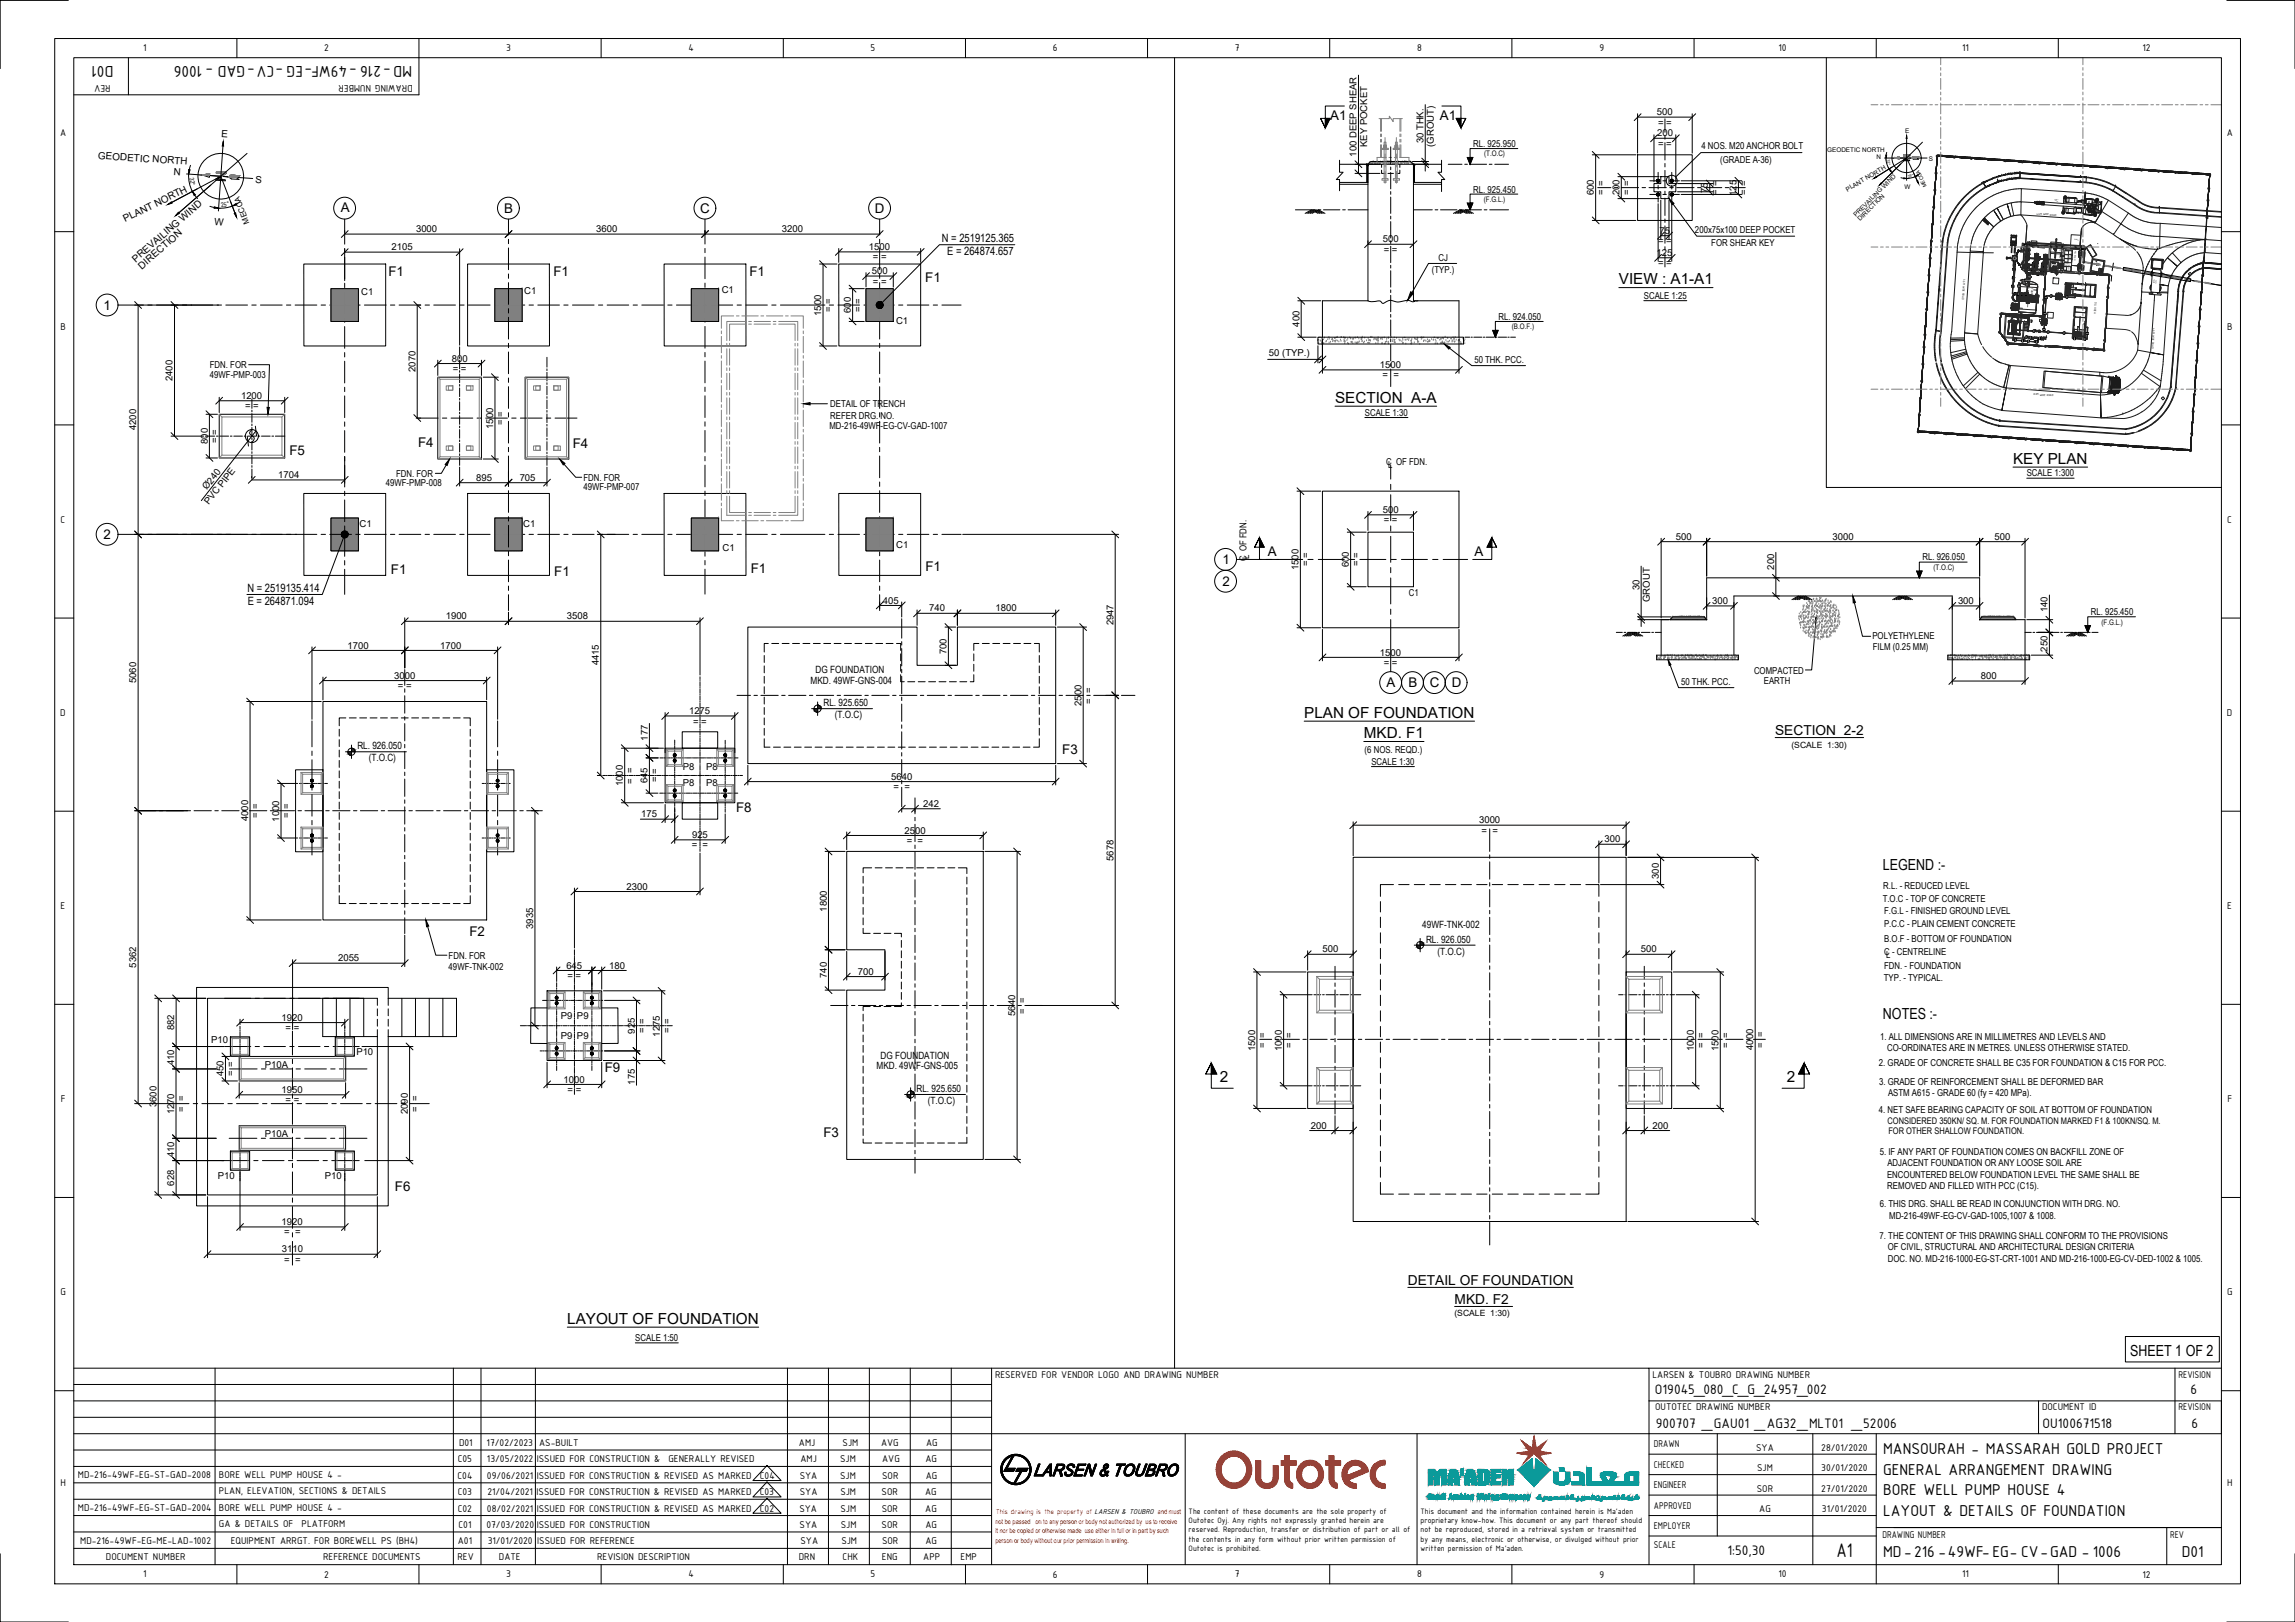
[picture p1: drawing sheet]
<svg xmlns="http://www.w3.org/2000/svg" width="841mm" height="594mm" viewBox="0 0 841 594" stroke-linecap="round" stroke-linejoin="round" font-family="sans-serif">
<defs><g id="words">
<text font-size="7.8" x="673" y="570.3">A1</text>
<g font-size="6.2">
<text x="41.6" y="24.1" transform="rotate(180 41.6 24.1)">D01</text>
<text x="151" y="24.1" transform="rotate(180 151 24.1)">MD-216 -49WF-EG -CV-GAD - 1006</text>
<text x="690.1" y="532.6">MANSOURAH - MASSARAH GOLD PROJECT</text>
<text x="690.1" y="540.1">GENERAL ARRANGEMENT DRAWING</text>
<text x="690.1" y="547.6">BORE WELL PUMP HOUSE 4</text>
<text x="690.1" y="555.1">LAYOUT &amp; DETAILS OF FOUNDATION</text>
<text x="690.1" y="570.1">MD-216 -49WF-EG- CV-GAD - 1006</text>
<text x="799.5" y="570.1">D01</text>
</g>
<g font-size="5.6">
<text x="593.2" y="104.2">VIEW : A1-A1</text>
<text x="489.2" y="147.6">SECTION A-A</text>
<text x="737.7" y="169.9">KEY PLAN</text>
<text x="477.9" y="262.9">PLAN OF FOUNDATION</text>
<text x="499.8" y="270.4">MKD. F1</text>
<text x="690" y="318.8">LEGEND :-</text>
<text x="690" y="373.2">NOTES :-</text>
<text x="447.1" y="396.3">2</text>
<text x="654.8" y="396.3">2</text>
<text x="207.9" y="484.9">LAYOUT OF FOUNDATION</text>
<text x="780.6" y="496.5">SHEET 1 OF 2</text>
</g>
<g font-size="5.4">
<text x="606.5" y="510.6">O19045_080_C_G_24957_002</text>
<text x="802.7" y="510.6">6</text>
<text x="606.8" y="523.1">900707 _GAU01 _AG32_MLT01 _52006</text>
<text x="748.5" y="523.1">OU100671518</text>
<text x="803" y="523.1">6</text>
<text x="633" y="569.7">1:50,30</text>
</g>
<g font-size="5">
<text x="650.5" y="269">SECTION 2-2</text>
<text x="515.9" y="470.5">DETAIL OF FOUNDATION</text>
<text x="533" y="477.4">MKD. F2</text>
</g>
<g font-size="4.9">
<text x="487.5" y="43.8">A1</text>
<text x="527.7" y="43.8">A1</text>
<text x="124.9" y="77.7">A</text>
<text x="184.7" y="78.2">B</text>
<text x="256.6" y="78.2">C</text>
<text x="320.6" y="78.2">D</text>
<text x="142.4" y="100.9">F1</text>
<text x="202.8" y="101">F1</text>
<text x="274.6" y="101.1">F1</text>
<text x="339.1" y="103.3">F1</text>
<text x="38" y="113.5">1</text>
<text x="106.1" y="166.5">F5</text>
<text x="153.2" y="163.8">F4</text>
<text x="209.9" y="164.1">F4</text>
<text x="38" y="197.5">2</text>
<text x="464.6" y="203.7">A</text>
<text x="540.3" y="203.7">A</text>
<text x="275.1" y="209.8">F1</text>
<text x="339.1" y="209.2">F1</text>
<text x="448" y="206.6">1</text>
<text x="143.3" y="210.3">F1</text>
<text x="203.1" y="210.9">F1</text>
<text x="448" y="214.6">2</text>
<text x="508.2" y="251.7">A</text>
<text x="516.2" y="251.7">B</text>
<text x="524" y="251.7">C</text>
<text x="532" y="251.7">D</text>
<text x="389.3" y="276.1">F3</text>
<text x="269.8" y="297.4">F8</text>
<text x="172" y="342.7">F2</text>
<text x="221.6" y="392.8">F9</text>
<text x="301.7" y="416.3">F3</text>
<text x="144.7" y="436.2">F6</text>
</g>
<g font-size="4.2">
<text x="345.2" y="88.7">N = 2519125.365</text>
<text x="347.1" y="93.4">E = 264874.657</text>
<text x="90.7" y="216.8">N = 2519135.414</text>
<text x="90.8" y="221.5">E = 264871.094</text>
</g>
<g font-size="3.9">
<text x="52.5" y="18.8">1</text>
<text x="118.8" y="18.9">2</text>
<text x="185.5" y="18.7">3</text>
<text x="252.3" y="18.8">4</text>
<text x="319" y="18.7">5</text>
<text x="385.9" y="18.8">6</text>
<text x="452.6" y="18.8">7</text>
<text x="519.3" y="18.8">8</text>
<text x="586.1" y="18.7">9</text>
<text x="651.7" y="18.8">10</text>
<text x="719.1" y="18.8">11</text>
<text x="785.1" y="18.9">12</text>
<text x="40.5" y="31" transform="rotate(180 40.5 31)">REV</text>
<text x="151.2" y="31" transform="rotate(180 151.2 31)">DRAWING NUMBER</text>
<text x="22" y="50">A</text>
<text x="816" y="50">A</text>
<text x="22.2" y="120.7">B</text>
<text x="816.2" y="120.7">B</text>
<text x="22.2" y="191.4">C</text>
<text x="816.2" y="191.4">C</text>
<text x="22.1" y="262.2">D</text>
<text x="816.1" y="262.2">D</text>
<text x="22.2" y="333">E</text>
<text x="816.2" y="333">E</text>
<text x="22.3" y="403.7">F</text>
<text x="816.3" y="403.7">F</text>
<text x="22.2" y="474.4">G</text>
<text x="816.2" y="474.4">G</text>
<text x="364.6" y="504.6">RESERVED FOR VENDOR LOGO AND DRAWING NUMBER</text>
<text x="605.6" y="504.6">LARSEN &amp; TOUBRO DRAWING NUMBER</text>
<text x="798.3" y="504.6">REVISION</text>
<text x="606.5" y="516.6">OUTOTEC DRAWING NUMBER</text>
<text x="748.3" y="516.6">DOCUMENT ID</text>
<text x="798.3" y="516.6">REVISION</text>
<text x="168.2" y="529.5">D01</text>
<text x="178.3" y="529.5">17/02/2023</text>
<text x="197.6" y="529.5">AS-BUILT</text>
<text x="292.8" y="529.5">AMJ</text>
<text x="308.8" y="529.5">SJM</text>
<text x="322.9" y="529.5">AVG</text>
<text x="339.4" y="529.5">AG</text>
<text x="606.1" y="530.1">DRAWN</text>
<text x="643.5" y="531.3">SYA</text>
<text x="667.4" y="531.3">28/01/2020</text>
<text x="167.8" y="535.6">C05</text>
<text x="178.5" y="535.6">13/05/2022</text>
<text x="196.7" y="535.6">ISSUED FOR CONSTRUCTION &amp;</text>
<text x="245" y="535.6">GENERALLY REVISED</text>
<text x="293.4" y="535.6">AMJ</text>
<text x="307.9" y="535.6">SJM</text>
<text x="323.3" y="535.6">AVG</text>
<text x="339.2" y="535.6">AG</text>
<text x="606.1" y="537.6">CHECKED</text>
<text x="643.9" y="538.8">SJM</text>
<text x="667.4" y="538.8">30/01/2020</text>
<text x="22.2" y="544.2">H</text>
<text x="28.6" y="541.3">MD-216-49WF-EG-ST-GAD-2008</text>
<text x="80.2" y="541.3">BORE WELL PUMP HOUSE 4 -</text>
<text x="167.7" y="541.6">C04</text>
<text x="178.5" y="541.6">09/06/2021</text>
<text x="196.7" y="541.6">ISSUED FOR CONSTRUCTION &amp; REVISED AS MARKED</text>
<text x="278.4" y="541.6">C04</text>
<text x="293.1" y="541.6">SYA</text>
<text x="307.9" y="541.6">SJM</text>
<text x="323.3" y="541.6">SOR</text>
<text x="339.3" y="541.6">AG</text>
<text x="606.1" y="545.1">ENGINEER</text>
<text x="816.2" y="544.2">H</text>
<text x="80.2" y="547.3">PLAN, ELEVATION, SECTIONS &amp; DETAILS</text>
<text x="167.8" y="547.6">C03</text>
<text x="178.6" y="547.6">21/04/2021</text>
<text x="196.6" y="547.6">ISSUED FOR CONSTRUCTION &amp; REVISED AS MARKED</text>
<text x="278.4" y="547.6">C03</text>
<text x="293.1" y="547.6">SYA</text>
<text x="308" y="547.6">SJM</text>
<text x="323.1" y="547.6">SOR</text>
<text x="339" y="547.6">AG</text>
<text x="643.8" y="546.4">SOR</text>
<text x="667.4" y="546.4">27/01/2020</text>
<text x="28.6" y="553.4">MD-216-49WF-EG-ST-GAD-2004</text>
<text x="80.2" y="553.4">BORE WELL PUMP HOUSE 4 -</text>
<text x="167.8" y="553.6">C02</text>
<text x="178.5" y="553.6">08/02/2021</text>
<text x="196.7" y="553.6">ISSUED FOR CONSTRUCTION &amp; REVISED AS MARKED</text>
<text x="278.4" y="553.6">C02</text>
<text x="292.9" y="553.6">SYA</text>
<text x="308" y="553.6">SJM</text>
<text x="323.1" y="553.6">SOR</text>
<text x="339.1" y="553.6">AG</text>
<text x="606.1" y="552.6">APPROVED</text>
<text x="644.7" y="553.9">AG</text>
<text x="667.7" y="553.9">31/01/2020</text>
<text x="80.2" y="559.4">GA &amp; DETAILS OF</text>
<text x="110.5" y="559.4">PLATFORM</text>
<text x="168" y="559.6">C01</text>
<text x="178.3" y="559.6">07/03/2020</text>
<text x="196.7" y="559.6">ISSUED FOR CONSTRUCTION</text>
<text x="293" y="559.6">SYA</text>
<text x="308.1" y="559.6">SJM</text>
<text x="323.1" y="559.6">SOR</text>
<text x="339.2" y="559.6">AG</text>
<text x="606.1" y="560.1">EMPLOYER</text>
<text x="689.8" y="563.2">DRAWING NUMBER</text>
<text x="795.3" y="563.2">REV</text>
<text x="29.4" y="565.3">MD-216-49WF-EG-ME-LAD-1002</text>
<text x="84.6" y="565.3">EQUIPMENT ARRGT. FOR BOREWELL PS (BH4)</text>
<text x="167.8" y="565.6">A01</text>
<text x="178.7" y="565.6">31/01/2020</text>
<text x="196.9" y="565.6">ISSUED FOR REFERENCE</text>
<text x="293.4" y="565.6">SYA</text>
<text x="308.3" y="565.6">SJM</text>
<text x="323.2" y="565.6">SOR</text>
<text x="339.1" y="565.6">AG</text>
<text x="606.1" y="567">SCALE</text>
<text x="38.8" y="571.3">DOCUMENT NUMBER</text>
<text x="118.4" y="571.3">REFERENCE DOCUMENTS</text>
<text x="167.7" y="571.3">REV</text>
<text x="182.8" y="571.3">DATE</text>
<text x="218.8" y="571.3">REVISION DESCRIPTION</text>
<text x="292.7" y="571.3">DRN</text>
<text x="308.8" y="571.3">CHK</text>
<text x="323.2" y="571.3">ENG</text>
<text x="338.4" y="571.3">APP</text>
<text x="352" y="571.3">EMP</text>
<text x="52.5" y="577.7">1</text>
<text x="118.8" y="577.8">2</text>
<text x="185.5" y="577.7">3</text>
<text x="252.3" y="577.7">4</text>
<text x="319" y="577.7">5</text>
<text x="385.9" y="577.8">6</text>
<text x="452.6" y="577.7">7</text>
<text x="519.3" y="577.7">8</text>
<text x="586.1" y="577.9">9</text>
<text x="651.7" y="577.7">10</text>
<text x="719.1" y="577.7">11</text>
<text x="785.1" y="577.8">12</text>
</g>
<g font-size="3.7">
<text x="297" y="250.4">MKD. 49WF-GNS-004</text>
<text x="298.9" y="246.4">DG FOUNDATION</text>
<text x="301.8" y="258.6">RL. 925.650</text>
<text x="305.9" y="263">(T.O.C)</text>
<text x="131" y="274.4">RL. 926.050</text>
<text x="135.1" y="278.8">(T.O.C)</text>
<text x="521.2" y="340">49WF-TNK-002</text>
<text x="522.6" y="345.2">RL. 926.050</text>
<text x="526.8" y="349.6">(T.O.C)</text>
<text x="322.7" y="387.7">DG FOUNDATION</text>
<text x="321.2" y="391.5">MKD. 49WF-GNS-005</text>
<text x="335.9" y="399.9">RL. 925.650</text>
<text x="340" y="404.3">(T.O.C)</text>
</g>
<g font-size="3.6">
<text x="81.1" y="50.2" transform="rotate(4 81.1 50.2)">E</text>
<text x="35.9" y="58.1" transform="rotate(4 35.9 58.1)">GEODETIC NORTH</text>
<text x="63.6" y="64.1" transform="rotate(4 63.6 64.1)">N</text>
<text x="93.5" y="67.1" transform="rotate(4 93.5 67.1)">S</text>
<text x="45.9" y="81.3" transform="rotate(-26 45.9 81.3)">PLANT NORTH</text>
<text x="78.5" y="82.4" transform="rotate(4 78.5 82.4)">W</text>
<text x="49.8" y="96.2" transform="rotate(-41 49.8 96.2)">PREVAILING WIND</text>
<text x="52" y="98.7" transform="rotate(-41 52 98.7)">DIRECTION</text>
</g>
<g font-size="3.5">
<text x="607.2" y="42.2">500</text>
<text x="607.6" y="46">= =</text>
<text x="501" y="53.9" transform="rotate(-90 501 53.9)">KEY POCKET</text>
<text x="521.6" y="52.5" transform="rotate(-90 521.6 52.5)">30 THK.</text>
<text x="525.5" y="53.7" transform="rotate(-90 525.5 53.7)">(GROUT)</text>
<text x="539.9" y="54">RL. 925.950</text>
<text x="607.3" y="50">200</text>
<text x="607.6" y="53.8">= =</text>
<text x="497.1" y="57.4" transform="rotate(-90 497.1 57.4)">100 DEEP SHEAR</text>
<text x="623.5" y="54.5">4 NOS. M20 ANCHOR BOLT</text>
<text x="630.4" y="59.7">(GRADE A-36)</text>
<text x="539.9" y="70.6">RL. 925.450</text>
<text x="584.1" y="71.6" transform="rotate(-90 584.1 71.6)">600</text>
<text x="587.9" y="71.3" transform="rotate(-90 587.9 71.3)">= =</text>
<text x="593.5" y="71.6" transform="rotate(-90 593.5 71.6)">200</text>
<text x="597.3" y="71.3" transform="rotate(-90 597.3 71.3)">= =</text>
<text x="625.9" y="70.7" transform="rotate(-90 625.9 70.7)">75</text>
<text x="629.7" y="71.3" transform="rotate(-90 629.7 71.3)">= =</text>
<text x="636.4" y="71.8" transform="rotate(-90 636.4 71.8)">125</text>
<text x="640.2" y="71.3" transform="rotate(-90 640.2 71.3)">= =</text>
<text x="152.5" y="85.1">3000</text>
<text x="218.5" y="85.1">3600</text>
<text x="286.5" y="85.1">3200</text>
<text x="506.8" y="88.8">500</text>
<text x="607.6" y="89.5">= =</text>
<text x="608.1" y="85.7">75</text>
<text x="621.1" y="85.4">200x75x100 DEEP POCKET</text>
<text x="143.5" y="91.7">2105</text>
<text x="318.4" y="91.6">1500</text>
<text x="319.9" y="95.4">= =</text>
<text x="507.1" y="92.6">= =</text>
<text x="527.2" y="95.6">CJ</text>
<text x="607.1" y="93.8">125</text>
<text x="627.1" y="90">FOR SHEAR KEY</text>
<text x="319.5" y="100.4">500</text>
<text x="524.7" y="99.8">(TYP.)</text>
<text x="607.6" y="97.6">= =</text>
<text x="132.4" y="107.9">C1</text>
<text x="192.1" y="107.6">C1</text>
<text x="264.5" y="107.2">C1</text>
<text x="319.9" y="104.2">= =</text>
<text x="602.4" y="109.4">SCALE 1:25</text>
<text x="300.9" y="115.7" transform="rotate(-90 300.9 115.7)">1500</text>
<text x="304.7" y="114.2" transform="rotate(-90 304.7 114.2)">= =</text>
<text x="311.8" y="114.6" transform="rotate(-90 311.8 114.6)">600</text>
<text x="315.6" y="114.2" transform="rotate(-90 315.6 114.2)">= =</text>
<text x="328.4" y="118.8">C1</text>
<text x="476.2" y="119.7" transform="rotate(-90 476.2 119.7)">400</text>
<text x="549.1" y="117">RL. 924.050</text>
<text x="465" y="130.3">50 (TYP.)</text>
<text x="76.9" y="134.6">FDN. FOR</text>
<text x="152.3" y="136.3" transform="rotate(-90 152.3 136.3)">2070</text>
<text x="165.6" y="132.5">800</text>
<text x="165.9" y="136.3">= =</text>
<text x="505.7" y="134.8">1500</text>
<text x="540.3" y="132.9">50 THK. PCC.</text>
<text x="63.3" y="139.6" transform="rotate(-90 63.3 139.6)">2400</text>
<text x="76.9" y="138.5">49WF-PMP-003</text>
<text x="506.6" y="138.6">= =</text>
<text x="88.3" y="146.1">1200</text>
<text x="89.8" y="149.9">= =</text>
<text x="304.2" y="149.1">DETAIL OF TRENCH</text>
<text x="184.5" y="155.7" transform="rotate(-90 184.5 155.7)">= =</text>
<text x="304.2" y="153.3">REFER DRG. NO.</text>
<text x="500.2" y="152.2">SCALE 1:30</text>
<text x="49.9" y="157.5" transform="rotate(-90 49.9 157.5)">4200</text>
<text x="180.7" y="157.1" transform="rotate(-90 180.7 157.1)">1500</text>
<text x="303.9" y="157.3">MD-216-49WF-EG-CV-GAD-1007</text>
<text x="76.1" y="162.6" transform="rotate(-90 76.1 162.6)">800</text>
<text x="79.9" y="162.2" transform="rotate(-90 79.9 162.2)">= =</text>
<text x="507.9" y="170.4">C OF FDN.</text>
<text x="508.7" y="171.3">L</text>
<text x="75.8" y="179.6" transform="rotate(-52 75.8 179.6)">Ø240</text>
<text x="101.9" y="175.1">1704</text>
<text x="141.4" y="177.9">49WF-PMP-008</text>
<text x="145.1" y="174.6">FDN. FOR</text>
<text x="174.5" y="176.1">895</text>
<text x="190.4" y="176.1">705</text>
<text x="213.8" y="176">FDN. FOR</text>
<text x="213.8" y="179.4">49WF-PMP-007</text>
<text x="742.7" y="174.4">SCALE 1:300</text>
<text x="76.5" y="185.1" transform="rotate(-52 76.5 185.1)">PVC PIPE</text>
<text x="506.8" y="187.9">500</text>
<text x="507.1" y="191.7">= =</text>
<text x="131.8" y="192.8">C1</text>
<text x="191.7" y="192.8">C1</text>
<text x="614.2" y="197.7">500</text>
<text x="671.6" y="197.7">3000</text>
<text x="730.9" y="197.7">500</text>
<text x="264.8" y="201.9">C1</text>
<text x="328.5" y="200.8">C1</text>
<text x="456.8" y="205.6" transform="rotate(-90 456.8 205.6)">C OF FDN.</text>
<text x="457.8" y="204.9" transform="rotate(-90 457.8 204.9)">L</text>
<text x="475.9" y="208.9" transform="rotate(-90 475.9 208.9)">1500</text>
<text x="479.7" y="207.4" transform="rotate(-90 479.7 207.4)">= =</text>
<text x="494.3" y="207.8" transform="rotate(-90 494.3 207.8)">600</text>
<text x="498.1" y="207.4" transform="rotate(-90 498.1 207.4)">= =</text>
<text x="650.1" y="208.6" transform="rotate(-90 650.1 208.6)">200</text>
<text x="704.5" y="205">RL. 926.050</text>
<text x="323.5" y="221.1">405</text>
<text x="516.3" y="218.4">C1</text>
<text x="600.8" y="216.1" transform="rotate(-90 600.8 216.1)">30</text>
<text x="604.6" y="220.5" transform="rotate(-90 604.6 220.5)">GROUT</text>
<text x="627.5" y="221.2">300</text>
<text x="717.5" y="221.2">300</text>
<text x="163.4" y="226.9">1900</text>
<text x="207.8" y="226.9">3508</text>
<text x="340.6" y="224">740</text>
<text x="364.9" y="224">1800</text>
<text x="750.3" y="224.2" transform="rotate(-90 750.3 224.2)">140</text>
<text x="766.2" y="225.3">RL. 925.450</text>
<text x="408" y="229.1" transform="rotate(-90 408 229.1)">2947</text>
<text x="686.2" y="233.9">POLYETHYLENE</text>
<text x="127.3" y="237.5">1700</text>
<text x="161.4" y="237.5">1700</text>
<text x="346.9" y="239.6" transform="rotate(-90 346.9 239.6)">700</text>
<text x="686.3" y="238">FILM (0.25 MM)</text>
<text x="750.3" y="238.7" transform="rotate(-90 750.3 238.7)">250</text>
<text x="219.5" y="243.7" transform="rotate(-90 219.5 243.7)">4415</text>
<text x="505.7" y="240.1">1500</text>
<text x="507.1" y="243.9">= =</text>
<text x="49.9" y="250.2" transform="rotate(-90 49.9 250.2)">5060</text>
<text x="144.5" y="248.6">3000</text>
<text x="616.1" y="250.9">50 THK. PCC.</text>
<text x="642.8" y="246.7">COMPACTED</text>
<text x="646.4" y="250.5">EARTH</text>
<text x="725.9" y="248.8">800</text>
<text x="145.8" y="252.4">= =</text>
<text x="400.1" y="257.7" transform="rotate(-90 400.1 257.7)">= =</text>
<text x="252.5" y="261.6">1275</text>
<text x="396.3" y="258.5" transform="rotate(-90 396.3 258.5)">2500</text>
<text x="254" y="265.4">= =</text>
<text x="237.3" y="271.3" transform="rotate(-90 237.3 271.3)">177</text>
<text x="500.1" y="275.7">(6 NOS. REQD.)</text>
<text x="502.6" y="280">SCALE 1:30</text>
<text x="232.1" y="287" transform="rotate(-90 232.1 287)">= =</text>
<text x="237.3" y="286.9" transform="rotate(-90 237.3 286.9)">645</text>
<text x="241.1" y="286.6" transform="rotate(-90 241.1 286.6)">= =</text>
<text x="250.3" y="282.2">P8</text>
<text x="258.7" y="282.2">P8</text>
<text x="326.6" y="285.6">5640</text>
<text x="228.3" y="288" transform="rotate(-90 228.3 288)">1000</text>
<text x="250.3" y="288">P8</text>
<text x="258.7" y="288">P8</text>
<text x="327.4" y="289.4">= =</text>
<text x="94.8" y="299.5" transform="rotate(-90 94.8 299.5)">= =</text>
<text x="106.1" y="299.5" transform="rotate(-90 106.1 299.5)">= =</text>
<text x="234.9" y="299.4">175</text>
<text x="338.3" y="295.6">242</text>
<text x="91" y="300.8" transform="rotate(-90 91 300.8)">4000</text>
<text x="102.3" y="300.9" transform="rotate(-90 102.3 300.9)">1000</text>
<text x="331.5" y="305.3">2500</text>
<text x="542" y="301.6">3000</text>
<text x="542.9" y="305.4">= =</text>
<text x="253.5" y="310.7">= =</text>
<text x="253.6" y="306.9">925</text>
<text x="332.3" y="309.1">= =</text>
<text x="588" y="308.5">300</text>
<text x="408" y="315.4" transform="rotate(-90 408 315.4)">5678</text>
<text x="607.9" y="321.9" transform="rotate(-90 607.9 321.9)">300</text>
<text x="229.6" y="325.9">2300</text>
<text x="690.1" y="325.8">R.L. - REDUCED LEVEL</text>
<text x="303" y="333.9" transform="rotate(-90 303 333.9)">1800</text>
<text x="689.9" y="330.3">T.O.C - TOP OF CONCRETE</text>
<text x="690.5" y="334.7">F.G.L - FINISHED GROUND LEVEL</text>
<text x="195.4" y="340.2" transform="rotate(-90 195.4 340.2)">3935</text>
<text x="690.4" y="339.5">P.C.C - PLAIN CEMENT CONCRETE</text>
<text x="690.5" y="345.2">B.O.F - BOTTOM OF FOUNDATION</text>
<text x="123.9" y="352.1">2055</text>
<text x="164.4" y="351.3">FDN. FOR</text>
<text x="484.7" y="348.8">500</text>
<text x="601.3" y="348.8">500</text>
<text x="690.5" y="349.7">C - CENTRELINE</text>
<text x="691.2" y="350.8">L</text>
<text x="49.9" y="354.4" transform="rotate(-90 49.9 354.4)">5362</text>
<text x="164.4" y="355.2">49WF-TNK-002</text>
<text x="207.5" y="354.8">645</text>
<text x="207.9" y="358.5">= =</text>
<text x="223.3" y="354.8">180</text>
<text x="303" y="358.2" transform="rotate(-90 303 358.2)">740</text>
<text x="314.4" y="357.1">700</text>
<text x="690.4" y="359.3">TYP. - TYPICAL.</text>
<text x="690.5" y="354.8">FDN. - FOUNDATION</text>
<text x="375.8" y="371.3" transform="rotate(-90 375.8 371.3)">= =</text>
<text x="63.9" y="377.4" transform="rotate(-90 63.9 377.4)">882</text>
<text x="103.2" y="373.9">1920</text>
<text x="104.6" y="377.7">= =</text>
<text x="205.6" y="373.1">P9 P9</text>
<text x="372.1" y="372.1" transform="rotate(-90 372.1 372.1)">5640</text>
<text x="77.4" y="381.9">P10</text>
<text x="205.6" y="380.5">P9 P9</text>
<text x="232.6" y="378.6" transform="rotate(-90 232.6 378.6)">925</text>
<text x="236.4" y="378.2" transform="rotate(-90 236.4 378.2)">= =</text>
<text x="241.8" y="379.7" transform="rotate(-90 241.8 379.7)">1275</text>
<text x="245.6" y="378.2" transform="rotate(-90 245.6 378.2)">= =</text>
<text x="646.3" y="383.7" transform="rotate(-90 646.3 383.7)">= =</text>
<text x="689" y="380.8">1. ALL DIMENSIONS ARE IN MILLIMETRES AND LEVELS AND</text>
<text x="130.6" y="386.5">P10</text>
<text x="460" y="385" transform="rotate(-90 460 385)">1500</text>
<text x="463.7" y="384" transform="rotate(-90 463.7 384)">= =</text>
<text x="469.7" y="385" transform="rotate(-90 469.7 385)">1000</text>
<text x="473.5" y="384" transform="rotate(-90 473.5 384)">= =</text>
<text x="620.7" y="385" transform="rotate(-90 620.7 385)">1000</text>
<text x="624.5" y="384" transform="rotate(-90 624.5 384)">= =</text>
<text x="629.7" y="385" transform="rotate(-90 629.7 385)">1500</text>
<text x="633.5" y="384" transform="rotate(-90 633.5 384)">= =</text>
<text x="642.5" y="384.5" transform="rotate(-90 642.5 384.5)">4000</text>
<text x="691.5" y="385">CO-ORDINATES ARE IN METRES. UNLESS OTHERWISE STATED.</text>
<text x="63.8" y="390.2" transform="rotate(-90 63.8 390.2)">410</text>
<text x="81.9" y="394.3" transform="rotate(-90 81.9 394.3)">450</text>
<text x="85.7" y="394" transform="rotate(-90 85.7 394)">= =</text>
<text x="97.1" y="391.1">P10A</text>
<text x="688.5" y="390.4">2. GRADE OF CONCRETE SHALL BE C35 FOR FOUNDATION &amp; C15 FOR PCC.</text>
<text x="103.2" y="400.3">1950</text>
<text x="206.5" y="396.5">1000</text>
<text x="208" y="400.3">= =</text>
<text x="232.6" y="397.2" transform="rotate(-90 232.6 397.2)">175</text>
<text x="688.6" y="397.2">3. GRADE OF REINFORCEMENT SHALL BE DEFORMED BAR</text>
<text x="691.9" y="401.4">ASTM A615 - GRADE 60 (fy = 420 MPa).</text>
<text x="57.3" y="405.5" transform="rotate(-90 57.3 405.5)">3600</text>
<text x="67.6" y="407.2" transform="rotate(-90 67.6 407.2)">= =</text>
<text x="104.6" y="404.1">= =</text>
<text x="153.2" y="407.2" transform="rotate(-90 153.2 407.2)">= =</text>
<text x="688.5" y="407.8">4. NET SAFE BEARING CAPACITY OF SOIL AT BOTTOM OF FOUNDATION</text>
<text x="63.8" y="408.2" transform="rotate(-90 63.8 408.2)">1270</text>
<text x="149.4" y="408.1" transform="rotate(-90 149.4 408.1)">2090</text>
<text x="480.4" y="413.4">200</text>
<text x="605.6" y="413.4">200</text>
<text x="97.1" y="416.3">P10A</text>
<text x="63.8" y="423.9" transform="rotate(-90 63.8 423.9)">410</text>
<text x="688.8" y="422.9">5. IF ANY PART OF FOUNDATION COMES ON BACKFILL ZONE OF</text>
<text x="79.9" y="431.9">P10</text>
<text x="119.1" y="432">P10</text>
<text x="691.5" y="431.4">ENCOUNTERED BELOW FOUNDATION LEVEL THE SAME SHALL BE</text>
<text x="691.7" y="427">ADJACENT FOUNDATION OR ANY LOOSE SOIL ARE</text>
<text x="63.9" y="434.3" transform="rotate(-90 63.9 434.3)">628</text>
<text x="691.6" y="435.6">REMOVED AND FILLED WITH PCC (C15).</text>
<text x="688.8" y="442.1">6. THIS DRG. SHALL BE READ IN CONJUNCTION WITH DRG. NO.</text>
<text x="103.2" y="448.7">1920</text>
<text x="692.3" y="446.3">MD-216-49WF-EG-CV-GAD-1005,1007 &amp; 1008.</text>
<text x="104.2" y="452.5">= =</text>
<text x="688.8" y="454">7. THE CONTENT OF THIS DRAWING SHALL CONFORM TO THE PROVISIONS</text>
<text x="103.3" y="458.7">3110</text>
<text x="691.8" y="457.8">OF CIVIL, STRUCTURAL AND ARCHITECTURAL DESIGN CRITERIA</text>
<text x="104.2" y="462.5">= =</text>
<text x="691.8" y="462.1">DOC. NO. MD-216-1000-EG-ST-CRT-1001 AND MD-216-1000-EG-CV-DED-1002 &amp; 1005.</text>
<text x="232.8" y="491.1">SCALE 1:50</text>
</g>
<g font-size="3.3">
<text x="691.7" y="411.5">CONSIDERED 350KN/ SQ. M. FOR FOUNDATION MARKED F1 &amp; 100KN/SQ. M.</text>
<text x="692" y="415.4">FOR OTHER SHALLOW FOUNDATION.</text>
</g>
<g font-size="3.1">
<text x="656.5" y="273.8">(SCALE 1:30)</text>
<text x="533" y="482.1">(SCALE 1:30)</text>
<text x="435.6" y="554.6">The content of these documents are the sole property of</text>
<text x="435.6" y="557.9">Outotec Oyj. Any rights not expressly granted herein are</text>
<text x="520.6" y="554.6">This document and the information contained herein is Ma'aden</text>
<text x="520.6" y="557.9">proprietary know-how. This document or any part thereof should</text>
<text x="435.6" y="561.3">reserved. Reproduction, transfer or distribution of part or all of</text>
<text x="520.6" y="561.3">not be reproduced, stored in a retrieval system or transmitted</text>
<text x="435.6" y="564.6">the contents in any form without prior written permission of</text>
<text x="435.6" y="567.9">Outotec is prohibited.</text>
<text x="520.6" y="564.6">by any means, electronic or otherwise, or divulged without prior</text>
<text x="520.6" y="567.9">written permission of Ma'aden.</text>
</g>
<text font-size="2.9" x="91.4" y="81.5" transform="rotate(-111 91.4 81.5)">MECCA</text>
<g font-size="2.8">
<text x="543.9" y="57.3">(T.O.C)</text>
<text x="543.8" y="74">(F.G.L.)</text>
<text x="554" y="120.6">(B.O.F.)</text>
<text x="708.6" y="208.8">(T.O.C)</text>
<text x="770.1" y="228.8">(F.G.L.)</text>
</g>
<text font-size="2.8" fill="#f00" x="364.9" y="554.4">This drawing is the property of LARSEN &amp; TOUBRO and must</text>
<g font-size="2.5" fill="#f00">
<text x="364.8" y="558">not be passed on to any person or body not authorized by us to receive</text>
<text x="364.8" y="561.7">it nor be copied or otherwise made use either in full or in part by such</text>
<text x="364.8" y="565.2">person or body without our prior permission in writing.</text>
</g>
<g font-size="2.3">
<text x="698.2" y="48.7">E</text>
<text x="669.6" y="55.7">GEODETIC NORTH</text>
<text x="687.6" y="58.3">N</text>
<text x="706.9" y="58.9">S</text>
<text x="69.5" y="65.1" transform="rotate(80 69.5 65.1)">32°</text>
<text x="677" y="70.2" transform="rotate(-30 677 70.2)">PLANT NORTH</text>
<text x="697.9" y="69.4">W</text>
<text x="81.2" y="75.9" transform="rotate(-9 81.2 75.9)">25°</text>
<text x="680.2" y="79.5" transform="rotate(-45 680.2 79.5)">PREVAILING WIND</text>
<text x="681.7" y="81" transform="rotate(-45 681.7 81)">DIRECTION</text>
</g>
<text font-size="1.9" x="706.1" y="68.3" transform="rotate(-115 706.1 68.3)">MECCA</text>
<g font-size="1.5">
<text x="691.4" y="58.7" transform="rotate(76 691.4 58.7)">32°</text>
<text x="699.4" y="65.1" transform="rotate(-13 699.4 65.1)">25°</text>
</g>
<g font-size="1.1">
<text x="746.3" y="78.7" transform="rotate(4 746.3 78.7)">4.6M WIDE ROAD</text>
<text x="719.5" y="102.3" transform="rotate(94 719.5 102.3)">4.6M WIDE ROAD</text>
<text x="744.4" y="105.5" transform="rotate(93 744.4 105.5)">TANK</text>
<text x="767.6" y="110.8" transform="rotate(94 767.6 110.8)">DG AREA</text>
<text x="789" y="120.2" transform="rotate(94 789 120.2)">4.6M WIDE ROAD</text>
<text x="745.2" y="144.8" transform="rotate(4 745.2 144.8)">8.0M WIDE ROAD</text>
</g>
<g font-size=".8">
<text x="754.9" y="91.2" transform="rotate(94 754.9 91.2)">PUMP HOUSE</text>
<text x="760.3" y="91.8" transform="rotate(94 760.3 91.8)">MCC ROOM</text>
</g>
<g font-size=".7">
<text x="760.3" y="88" transform="rotate(3 760.3 88)">RAMP</text>
<text x="758.5" y="92.6" transform="rotate(94 758.5 92.6)">400 DB</text>
<text x="752.2" y="97" transform="rotate(4 752.2 97)">CABLE</text>
<text x="753" y="97.7" transform="rotate(3 753 97.7)">PIT</text>
<text x="756.7" y="97.4" transform="rotate(4 756.7 97.4)">TRENCH</text>
<text x="756.8" y="96.6" transform="rotate(4 756.8 96.6)">CABLE</text>
<text x="757.9" y="97.9" transform="rotate(92 757.9 97.9)">UPC</text>
<text x="789.2" y="102.1" transform="rotate(94 789.2 102.1)">TRUCK</text>
<text x="789.9" y="102.5" transform="rotate(94 789.9 102.5)">FUEL</text>
</g>
<g font-size=".5">
<text x="752.9" y="73.2" transform="rotate(3 752.9 73.2)">MOBILE</text>
<text x="753" y="73.8" transform="rotate(4 753 73.8)">CRANE</text>
</g>
</g></defs>
<!-- layer: AM_9 -->
<g fill="none" stroke="#808080" stroke-width=".37">
<path d="M121.3 105.8l10 10M121.3 105.9l10 10.1M121.3 106.1l10 10M121.3 106.2l10 10.1M121.3 106.4l10 9.9M121.3 106.4l10 10.1M121.3 106.6l10 10M121.3 106.7l10 10.1-10-9.9M121.3 106.9l10 10.1M121.3 107.1l10 10.1M121.3 107.3l10 10M121.3 107.4l10 10"/>
<path d="M121.3 107.5l10 10M121.3 107.6l10 10.1M121.3 107.8l10 9.9M121.3 108.1l9.6 9.6M121.3 108.2l9.5 9.5M121.3 108.4l9.4 9.3M121.3 108.6l9.2 9.1-9.2-9.1M121.3 108.8l8.9 8.9M121.3 108.9l8.9 8.8M121.3 109.1l8.7 8.6M121.3 109.1l8.6 8.6M121.3 109.3l8.4 8.4"/>
<path d="M121.3 109.4l8.4 8.3M121.3 109.6l8.2 8.1M121.3 109.7l8.1 8M121.3 109.8l7.9 7.9M121.3 109.9l7.8 7.8M121.3 110.3l7.4 7.4M121.3 110.5l7.3 7.2M121.3 110.6l7.2 7.1M121.3 110.8l7 6.9M121.3 110.8l6.9 6.9M121.3 111l6.7 6.7M121.3 111.1l6.7 6.6"/>
<path d="M121.3 111.5l6.2 6.2M121.3 111.6l6.2 6.1M121.3 111.8l6 5.9M121.3 111.9l5.9 5.8M121.3 112l5.7 5.7M121.3 112.1l5.6 5.6M121.3 112.3l5.5 5.4M121.3 112.4l5.4 5.3M121.3 112.5l5.2 5.2M121.3 112.7l5.1 5M121.3 112.8l5 4.9M121.3 113l4.8 4.7"/>
<path d="M121.3 113l4.7 4.7M121.3 113.2l4.5 4.5M121.3 113.3l4.5 4.4M121.3 113.7l4 4M121.3 113.8l4 3.9M121.3 114l3.8 3.7M121.3 114.1l3.7 3.6M121.3 114.2l3.5 3.5M121.3 114.3l3.4 3.4M121.3 114.5l3.3 3.2M121.3 114.6l3.2 3.1M121.3 114.7l3 3"/>
<path d="M121.3 114.9l2.8 2.8M121.3 115l2.8 2.7M121.3 115.2l2.6 2.5M121.3 115.2l2.5 2.5M121.3 115.4l2.3 2.3M121.3 115.5l2.3 2.2M121.3 115.6l2.1 2.1-2.1-2M121.3 115.8l2 1.9M121.3 115.9l1.8 1.8M121.3 116l1.7 1.7M121.3 116.1l1.6 1.6M121.3 116.2l1.5 1.5"/>
<path d="M121.3 116.3l1.4 1.4M121.3 116.4l1.3 1.3M121.3 116.5l1.2 1.2M121.3 116.7l1 1M121.3 116.9l.8 .8-.8-.7M121.3 117.1l.6 .6M121.3 117.2l.5 .5M121.3 117.3l.4 .4M121.3 117.4l.4 .3M121.3 117.4l.3 .3M121.3 117.5l.2 .2M121.3 117.6l.1 .1"/>
<path d="M121.3 117.7h.1M121.5 105.7l9.8 9.9M121.6 105.7l9.7 9.8M121.7 105.7l9.6 9.6M121.8 105.7l9.5 9.5M122.2 117.7l-.9-.9 .9 .9M122.2 105.7l9.1 9.1M122.3 105.7l9 9M122.5 105.7l8.8 8.9M122.6 105.7l8.7 8.8M122.8 105.7l8.5 8.6M122.8 105.7l8.5 8.5"/>
<path d="M123 105.7l8.3 8.4M123.1 105.7l8.2 8.3M123.3 105.7l8 8.1M123.4 105.7l7.9 7.9M123.5 105.7l7.8 7.9M123.7 105.7l7.6 7.7M123.8 105.7l7.5 7.6M123.9 105.7l7.4 7.4M124 105.7l7.3 7.3M124.2 105.7l7.1 7.2M124.3 105.7l7 7.1M124.4 105.7l6.9 6.9"/>
<path d="M124.5 105.7l6.8 6.8M124.7 105.7l6.6 6.7M124.8 105.7l6.5 6.6M125 105.7l6.3 6.4M125 105.7l6.3 6.3M125.2 105.7l6.1 6.2M125.3 105.7l6 6.1M125.5 105.7l5.8 5.9M125.5 117.7l-4.2-4.2 4.3 4.2M125.6 105.7l5.7 5.7M125.7 105.7l5.6 5.7M125.9 105.7l5.4 5.5"/>
<path d="M126 105.7l5.3 5.4M126.1 105.7l5.2 5.2M126.2 105.7l5.1 5.1M126.4 105.7l4.9 5M126.5 105.7l4.8 4.9M126.6 105.7l4.7 4.7M126.7 105.7l4.6 4.6M126.9 105.7l4.4 4.4-4.3-4.4M127.2 105.7l4.1 4.2M127.2 105.7l4.1 4.1M127.4 105.7l3.9 4M127.7 117.7l-6.4-6.4 6.5 6.4"/>
<path d="M127.8 105.7l3.5 3.5M127.9 105.7l3.4 3.4M128.1 105.7l3.2 3.3M128.2 105.7l3.1 3.2M128.3 105.7l3 3M128.4 105.7l2.9 2.9M128.6 105.7l2.7 2.8M128.7 105.7l2.6 2.7M128.8 105.7l2.5 2.5M128.9 117.7l-7.6-7.6 7.7 7.6M128.9 105.7l2.4 2.4M129.1 105.7l2.2 2.2-2.1-2.2"/>
<path d="M129.4 105.7l1.9 2M129.4 105.7l1.9 1.9M129.6 105.7l1.7 1.8M129.8 105.7l1.5 1.6M129.9 105.7l1.4 1.5M130 105.7l1.3 1.3M130.1 105.7l1.2 1.2M130.3 105.7l1 1.1M130.4 105.7l.9 1M130.5 105.7l.8 .8M130.6 105.7l.7 .7M130.8 105.7l.5 .6"/>
<path d="M130.9 105.7l.4 .5M131 105.7l.3 .3M131.1 117.7l-9.8-9.8 9.9 9.8M131.1 105.7l.2 .2M131.2 105.7l.1 .1M131.3 105.7h.1M131.3 109.4l-3.6-3.7 3.6 3.8M131.3 115l-9.2-9.3 9.2 9.4M181.3 108l9.7 9.7M181.3 108.2l9.6 9.5M181.3 105.8l10 10.1M181.3 106l10 10.1"/>
<path d="M181.3 106.2l10 10M181.3 106.3l10 10M181.3 106.4l10 10M181.3 106.5l10 10.1M181.3 106.7l10 10M181.3 106.8l10 10.1M181.3 106.9l10 10M181.3 107l10 10.1M181.3 107.2l10 10M181.3 107.3l10 10.1M181.3 107.5l10 9.9M181.3 107.5l10 10.1"/>
<path d="M181.3 107.7l10 10-10-9.9M181.3 108l9.8 9.7M181.3 108.7l9 9M181.3 108.9l8.8 8.8M181.3 109l8.8 8.7M181.3 109.1l8.6 8.6M181.3 109.2l8.5 8.5M181.3 109.4l8.3 8.3M181.3 109.5l8.3 8.2M181.3 109.7l8.1 8M181.3 109.7l8 8M181.3 109.9l7.8 7.8"/>
<path d="M181.3 110.3l7.4 7.4M181.3 110.4l7.3 7.3M181.3 110.6l7.2 7.1M181.3 110.7l7.1 7M181.3 110.8l6.9 6.9M181.3 110.9l6.8 6.8M181.3 111.1l6.6 6.6-6.6-6.5M181.3 111.4l6.4 6.3M181.3 111.4l6.3 6.3M181.3 111.6l6.1 6.1M181.3 111.7l6.1 6M181.3 111.9l5.9 5.8"/>
<path d="M181.3 111.9l5.8 5.8M181.3 112.1l5.6 5.6M181.3 112.3l5.5 5.4M181.3 112.4l5.4 5.3M181.3 112.5l5.2 5.2M181.3 112.6l5.1 5.1M181.3 112.8l5 4.9M181.3 112.9l4.9 4.8M181.3 113l4.7 4.7M181.3 113.1l4.6 4.6M181.3 113.2l4.5 4.5M181.3 113.3l4.4 4.4"/>
<path d="M181.3 113.7l4 4M181.3 113.8l3.9 3.9M181.3 114l3.8 3.7M181.3 114.1l3.7 3.6M181.3 114.2l3.5 3.5M181.3 114.3l3.4 3.4M181.3 114.5l3.3 3.2M181.3 114.6l3.2 3.1M181.3 114.7l3 3M181.3 114.8l2.9 2.9M181.3 115l2.8 2.7M181.3 115.2l2.6 2.5"/>
<path d="M181.3 115.2l2.5 2.5M181.3 115.3l2.4 2.4M181.3 115.4l2.3 2.3M181.3 115.5l2.2 2.2M181.3 115.7l2.1 2M181.3 115.8l1.9 1.9M181.3 115.9l1.8 1.8M181.3 116.1l1.7 1.6M181.3 116.2l1.6 1.5M181.3 116.3l1.4 1.4M181.3 116.4l1.3 1.3M181.3 116.5l1.2 1.2"/>
<path d="M181.3 116.6l1.1 1.1M181.3 116.8l1 .9M181.3 116.9l.8 .8M181.3 117l.7 .7M181.3 117.1l.6 .6M181.3 117.2l.5 .5M181.3 117.3l.5 .4M181.3 117.4l.4 .3M181.3 117.4l.3 .3M181.3 117.5l.2 .2M181.3 117.6l.1 .1M181.3 117.7h.1"/>
<path d="M181.4 105.7l9.9 10-10-9.9M181.6 105.7l9.7 9.8M181.6 105.7l9.7 9.7M181.8 105.7l9.5 9.5M181.9 105.7l9.4 9.5M182.1 105.7l9.2 9.3M182.1 105.7l9.2 9.2M182.3 105.7l9 9M182.4 105.7l8.9 9M182.6 105.7l8.7 8.8M182.7 105.7l8.6 8.7M183.1 105.7l8.2 8.3"/>
<path d="M183.2 105.7l8.1 8.2M183.3 105.7l8 8M183.5 105.7l7.8 7.8-7.7-7.8M183.8 105.7l7.5 7.6M183.8 105.7l7.5 7.5M184.3 105.7l7 7.1M184.3 105.7l7 7M184.5 105.7l6.8 6.8M184.6 105.7l6.7 6.8M184.8 105.7l6.5 6.6M184.9 105.7l6.4 6.5M185 105.7l6.3 6.3"/>
<path d="M185.1 105.7l6.2 6.2M185.3 105.7l6 6.1M185.4 105.7l5.9 6M185.5 117.7l-4.2-4.2 4.3 4.2M185.5 105.7l5.8 5.8M185.7 105.7l5.6 5.6-5.5-5.6M186 105.7l5.3 5.4M186 105.7l5.3 5.3M186.5 105.7l4.8 4.9M186.5 105.7l4.8 4.8M186.7 105.7l4.6 4.6M186.8 105.7l4.5 4.6"/>
<path d="M187 105.7l4.3 4.4M187.1 105.7l4.2 4.3M187.2 105.7l4.1 4.1M187.3 105.7l4 4M187.5 105.7l3.8 3.9M187.6 105.7l3.7 3.6M188 105.7l3.3 3.3-3.2-3.3M188.2 105.7l3.1 3.2M188.4 105.7l2.9 3M188.5 105.7l2.8 2.9M188.6 105.7l2.7 2.8M188.8 105.7l2.5 2.6"/>
<path d="M188.9 105.7l2.4 2.5M188.9 117.7l-7.6-7.6 7.7 7.6M189 105.7l2.3 2.4M189.1 105.7l2.2 2.2-2.1-2.2M189.4 105.7l1.9 2M189.5 105.7l1.8 1.9M189.6 105.7l1.7 1.8M189.7 105.7l1.6 1.7M189.9 105.7l1.4 1.5M190 105.7l1.3 1.4M190.4 117.7l-9.1-9.1 9.1 9.1M190.4 105.7l.9 1"/>
<path d="M190.5 105.7l.8 .9M190.6 117.7l-9.3-9.3 9.4 9.3M190.6 105.7l.7 .8M190.7 105.7l.6 .7M190.8 105.7l.5 .6M190.9 105.7l.4 .5M191 105.7l.3 .4M191.1 105.7l.2 .3M191.2 105.7l.1 .2M191.2 105.7l.1 .1M191.3 105.7h.1M191.3 106.9l-1.1-1.2 1.1 1.2"/>
<path d="M191.3 109.1l-3.4-3.4 3.4 3.5M191.3 110.8l-5-5.1 5 5.1M191.3 113l-7.2-7.3 7.2 7.3M191.3 114.1l-8.4-8.4 8.4 8.5M253.4 105.8l9.9 10.1M253.4 106l9.9 10.1M253.4 106.2l9.9 10M253.4 106.3l9.9 10M253.4 106.4l9.9 10M253.4 106.5l9.9 10.1M253.4 106.7l9.9 10M253.4 106.8l9.9 10.1"/>
<path d="M253.4 106.9l9.9 10M253.4 107l9.9 10.1M253.4 107.2l9.9 10M253.4 107.3l9.9 10.1M253.4 107.5l9.9 9.9M253.4 107.5l9.9 10.1M253.4 107.7l9.9 10-9.9-9.9M253.4 108l9.7 9.7M253.4 108l9.6 9.7M253.4 108.2l9.5 9.5M253.4 108.4l9.3 9.3M253.4 108.5l9.2 9.2"/>
<path d="M253.4 108.6l9.1 9.1M253.4 108.7l9 9M253.4 108.9l8.8 8.8M253.4 109l8.7 8.7M253.4 109.1l8.5 8.6M253.4 109.2l8.5 8.5M253.4 109.4l8.3 8.3-8.3-8.2M253.4 109.7l8 8M253.4 110l7.8 7.7M253.4 110.3l7.4 7.4M253.4 110.4l7.2 7.3M253.4 110.6l7.1 7.1"/>
<path d="M253.4 110.8l6.9 6.9M253.4 110.8l6.8 6.9M253.4 111l6.6 6.7M253.4 111.1l6.6 6.6M253.4 111.5l6.1 6.2M253.4 111.6l6 6.1M253.4 111.8l5.9 5.9M253.4 111.9l5.8 5.8M253.4 112l5.6 5.7M253.4 112.1l5.5 5.6M253.4 112.3l5.4 5.4M253.4 112.4l5.3 5.3"/>
<path d="M253.4 112.5l5.1 5.2M253.4 112.6l5 5.1M253.4 112.8l4.9 4.9M253.4 113l4.7 4.7M253.4 113l4.6 4.7M253.4 113.1l4.5 4.6M253.4 113.2l4.4 4.5M253.4 113.4l4.3 4.3M253.4 113.5l4.2 4.2M253.4 113.6l4 4.1M253.4 113.7l3.9 4M253.4 113.9l3.8 3.8"/>
<path d="M253.4 114l3.7 3.7M253.4 114.1l3.5 3.6M253.4 114.2l3.4 3.5M253.4 114.4l3.3 3.3M253.4 114.8l2.8 2.9M253.4 114.9l2.7 2.8M253.4 115.1l2.6 2.6M253.4 115.2l2.5 2.5M253.4 115.3l2.3 2.4M253.4 115.5l2.2 2.2-2.2-2.1M253.4 115.8l1.9 1.9M253.4 115.9l1.7 1.8"/>
<path d="M253.4 116l1.6 1.7M253.4 116.1l1.6 1.6M253.4 116.2l1.5 1.5M253.4 116.3l1.3 1.4M253.4 116.4l1.2 1.3M253.4 116.5l1.1 1.2M253.4 116.6l1.1 1.1M253.4 116.8l.9 .9M253.4 116.9l.7 .8M253.4 117l.6 .7M253.4 117.1l.5 .6M253.4 117.2l.5 .5"/>
<path d="M253.4 117.3l.4 .4M253.4 117.4l.3 .3M253.4 117.4l.2 .3M253.4 117.5l.1 .2M253.4 117.6v.1M253.4 117.7h.1M253.4 110.3l7.3 7.4M253.4 105.7l9.9 10-9.9-9.9M253.6 105.7l9.7 9.8M253.6 105.7l9.7 9.7M253.8 105.7l9.5 9.5M253.9 105.7l9.4 9.5"/>
<path d="M254.1 105.7l9.2 9.3M254.2 105.7l9.1 9.2M254.3 105.7l9 9M254.4 105.7l8.9 9M254.6 105.7l8.7 8.8M254.7 105.7l8.6 8.7M255.1 105.7l8.2 8.3M255.2 105.7l8.1 8.2M255.3 105.7l8 8M255.5 105.7l7.8 7.8-7.7-7.8M255.8 105.7l7.5 7.6M255.8 105.7l7.5 7.5"/>
<path d="M256.3 105.7l7 7.1M256.4 105.7l6.9 7M256.4 117.7l-3-3.1 3.1 3.1M256.5 105.7l6.8 6.8M256.6 105.7l6.7 6.8M256.8 105.7l6.5 6.6M256.9 105.7l6.4 6.5M257 105.7l6.3 6.3M257.1 105.7l6.2 6.2M257.3 105.7l6 6.1M257.4 105.7l5.9 6M257.5 105.7l5.8 5.8"/>
<path d="M257.7 105.7l5.6 5.6-5.5-5.6M257.9 105.7l5.4 5.5M258 105.7l5.3 5.4M258 105.7l5.3 5.3M258.2 105.7l5.1 5.2M258.4 105.7l4.9 5M258.5 105.7l4.8 4.9M258.7 105.7l4.6 4.7M259 105.7l4.3 4.4M259.1 105.7l4.2 4.3M259.3 105.7l4 4.1M259.4 105.7l3.9 4"/>
<path d="M259.5 105.7l3.8 3.9M259.7 105.7l3.6 3.7M259.7 117.7l-6.3-6.4 6.4 6.4M259.8 105.7l3.5 3.6M260 105.7l3.3 3.4M260.2 105.7l3.1 3.2M260.3 105.7l3 3.1M260.5 105.7l2.8 2.9M260.7 105.7l2.6 2.7M260.8 105.7l2.5 2.6M260.9 117.7l-7.5-7.5 7.6 7.5M261.1 105.7l2.2 2.3"/>
<path d="M261.3 105.7l2 2.1M261.4 105.7l1.9 2M261.6 105.7l1.7 1.8M261.7 105.7l1.6 1.7M261.8 105.7l1.5 1.6M261.9 105.7l1.4 1.5M262.1 105.7l1.2 1.3M262.4 105.7l.9 1M262.5 105.7l.8 .9M262.6 105.7l.7 .8M262.7 105.7l.6 .7M262.8 105.7l.5 .6"/>
<path d="M262.9 105.7l.4 .5M263 105.7l.3 .4M263.1 105.7l.2 .3M263.2 105.7l.1 .2M263.3 105.7v.1M263.3 105.7h.1M263.3 106.9l-1.1-1.2 1.1 1.2M263.3 108l-2.2-2.3 2.2 2.4M263.3 110.3l-4.4-4.6 4.4 4.6M263.3 110.8l-5-5.1 5 5.1M263.3 113l-7.2-7.3 7.2 7.3M263.3 114.1l-8.4-8.4 8.4 8.5"/>
<path d="M317.4 105.8l9.9 10M317.4 105.9l9.9 10.1M317.4 106.1l9.9 10M317.4 106.2l9.9 10.1M317.4 106.4l9.9 9.9M317.4 106.4l9.9 10.1M317.4 106.6l9.9 10M317.4 106.7l9.9 10.1-9.9-9.9M317.4 106.9l9.9 10.1M317.4 107.1l9.9 10M317.4 107.2l9.9 10.1M317.4 107.4l9.9 10"/>
<path d="M317.4 107.5l9.9 10M317.4 107.6l9.9 10M317.4 107.7l9.9 10M317.4 108.1l9.6 9.6M317.4 108.3l9.4 9.4M317.4 108.4l9.3 9.3M317.4 108.6l9.1 9.1M317.4 108.8l8.9 8.9M317.4 108.9l8.8 8.8M317.4 109.1l8.6 8.6M317.4 109.3l8.4 8.4M317.4 109.4l8.3 8.3"/>
<path d="M317.4 109.6l8.1 8.1M317.4 109.7l8 8M317.4 109.8l7.9 7.9-7.9-7.8M317.4 110.3l7.4 7.4M317.4 110.5l7.2 7.2M317.4 110.6l7.1 7.1M317.4 110.8l6.9 6.9M317.4 111l6.7 6.7M317.4 111.1l6.6 6.6M317.4 111.4l6.2 6.3-6.2-6.2M317.4 111.6l6.1 6.1M317.4 111.8l5.9 5.9"/>
<path d="M317.4 111.9l5.8 5.8M317.4 111.9l5.7 5.8M317.4 112l5.6 5.7M317.4 112.2l5.5 5.5M317.4 112.3l5.4 5.4M317.4 112.5l5.2 5.2M317.4 112.5l5.1 5.2M317.4 112.7l5 5M317.4 112.8l4.9 4.9M317.4 113l4.7 4.7M317.4 113.1l4.5 4.6M317.4 113.3l4.4 4.4"/>
<path d="M317.4 113.4l4.3 4.3M317.4 113.6l4.1 4.1M317.4 113.6l4 4.1M317.4 113.8l3.9 3.9M317.4 113.9l3.8 3.8M317.4 114.1l3.6 3.6M317.4 114.1l3.5 3.6M317.4 114.3l3.3 3.4M317.4 114.4l3.3 3.3M317.4 114.6l3.1 3.1M317.4 114.7l2.9 3M317.4 114.8l2.8 2.9"/>
<path d="M317.4 115l2.7 2.7M317.4 115.1l2.6 2.6M317.4 115.2l2.4 2.5M317.4 115.3l2.3 2.4M317.4 115.4l2.2 2.3M317.4 115.5l2.2 2.2M317.4 115.9l1.7 1.8-1.7-1.7M317.4 116.1l1.6 1.6M317.4 116.2l1.5 1.5M317.4 116.3l1.3 1.4M317.4 116.5l1.1 1.2M317.4 116.7l1 1"/>
<path d="M317.4 116.9l.7 .8M317.4 117l.6 .7-.6-.6M317.4 117.2l.5 .5M317.4 117.3l.4 .4M317.4 117.4l.3 .3M317.4 117.4l.2 .3M317.4 117.5l.1 .2M317.4 117.6v.1M317.4 117.7h.1M317.4 111.7l6 6M317.7 105.7l9.6 9.7M317.7 105.7l9.6 9.6"/>
<path d="M317.9 105.7l9.4 9.5M318 105.7l9.3 9.4M318.2 105.7l9.1 9.2M318.2 117.7l-.8-.9 .9 .9M318.2 105.7l9.1 9.1M318.4 105.7l8.9 8.9-8.8-8.9M318.7 105.7l8.6 8.7M318.8 105.7l8.5 8.6M318.9 105.7l8.4 8.4M319 105.7l8.3 8.4M319.2 105.7l8.1 8.2M319.3 105.7l8 8.1"/>
<path d="M319.3 117.7l-1.9-2 2 2M319.4 105.7l7.9 7.9M319.9 105.7l7.4 7.5M319.9 105.7l7.4 7.4M320.1 105.7l7.2 7.3M320.2 105.7l7.1 7.2M320.4 105.7l6.9 7M320.4 105.7l6.9 6.9M320.6 105.7l6.7 6.8M320.6 105.7l6.7 6.7-6.6-6.7M320.8 105.7l6.5 6.6M321 105.7l6.3 6.4"/>
<path d="M321.1 105.7l6.2 6.3M321.5 105.7l5.8 5.9M321.6 105.7l5.7 5.8M321.8 105.7l5.5 5.6-5.5-5.6M322 105.7l5.3 5.4M322.1 105.7l5.2 5.3M322.3 105.7l5 5.1M322.4 105.7l4.9 5.1M322.5 105.7l4.8 4.9M322.6 105.7l4.7 4.8M322.8 105.7l4.5 4.6M322.9 105.7l4.4 4.6"/>
<path d="M323 105.7l4.3 4.4M323.1 105.7l4.2 4.3M323.3 105.7l4 4.1M323.4 105.7l3.9 4M323.8 117.7l-6.4-6.4 6.4 6.4M323.8 105.7l3.5 3.6M323.9 105.7l3.4 3.5M324 105.7l3.3 3.3-3.2-3.3M324.3 105.7l3 3.1M324.4 105.7l2.9 3M324.6 105.7l2.7 2.9M324.6 105.7l2.7 2.8"/>
<path d="M324.8 105.7l2.5 2.6M324.9 105.7l2.4 2.5M324.9 117.7l-7.5-7.6 7.6 7.6M325 105.7l2.3 2.4M325.1 105.7l2.2 2.3M325.3 105.7l2 2.1M325.4 105.7l1.9 2M325.6 105.7l1.7 1.8M325.7 105.7l1.6 1.8M325.7 105.7l1.6 1.7M325.9 105.7l1.4 1.5M326 105.7l1.3 1.4"/>
<path d="M326.2 105.7l1.1 1.2M326.4 105.7l.9 1M326.5 105.7l.8 .9M326.6 105.7l.7 .8M326.7 105.7l.6 .7M326.8 105.7l.5 .7M327 105.7l.3 .4M327.1 105.7l.2 .3M327.1 117.7l-9.7-9.8 9.8 9.8M327.2 105.7l.1 .2M327.3 105.7v.1M327.3 105.7h.1"/>
<path d="M327.3 106.2l-.4-.5 .4 .6M327.3 109.5l-3.7-3.8 3.7 3.9M327.3 111.8l-6-6.1 6 6.2M327.3 113.4l-7.6-7.7 7.6 7.8M327.3 115.6l-9.8-9.9 9.8 10M121.3 189.8l10 10.1M121.3 189.9l10 10.1M121.3 190l10 10.1M121.3 190.2l10 10M121.3 190.3l10 10.1M121.3 190.4l10 10.1M121.3 190.5l10 10.1"/>
<path d="M121.3 190.7l10 10M121.3 190.8l10 10.1M121.3 190.9l10 10.1M121.3 191l10 10.1M121.3 191.2l10 10.1M121.3 191.4l10 10M121.3 191.4l10 10.2M121.3 191.9l9.9 9.8M121.3 192l9.8 9.7M121.3 192.1l9.6 9.6M121.3 192.2l9.5 9.5M121.3 192.4l9.4 9.3"/>
<path d="M121.3 192.5l9.3 9.2M121.3 192.6l9.1 9.1M121.3 192.7l9 9M121.3 192.9l8.9 8.8M121.3 193l8.8 8.7M121.3 193.1l8.6 8.6M121.3 193.2l8.5 8.5M121.3 193.4l8.4 8.3M121.3 193.5l8.3 8.2M121.3 193.7l8.1 8-8.1-7.9M121.3 193.9l7.8 7.8M121.3 194l7.8 7.7"/>
<path d="M121.3 194.2l7.6 7.5M121.3 194.3l7.5 7.4M121.3 194.5l7.3 7.2M121.3 194.6l7.2 7.1M121.3 194.7l7.1 7M121.3 194.9l6.9 6.8-6.9-6.7M121.3 195.1l6.7 6.6M121.3 195.2l6.6 6.5M121.3 195.4l6.4 6.3M121.3 195.5l6.3 6.2M121.3 195.7l6.1 6M121.3 195.9l5.9 5.8"/>
<path d="M121.3 196l5.8 5.7M121.3 196.1l5.6 5.6M121.3 196.2l5.6 5.5M121.3 196.4l5.4 5.3M121.3 196.6l5.2 5.1M121.3 196.7l5.1 5M121.3 196.8l5 4.9M121.3 196.9l4.9 4.8M121.3 197.1l4.7 4.6-4.7-4.5M121.3 197.3l4.5 4.4M121.3 197.4l4.4 4.3M121.3 197.6l4.2 4.1"/>
<path d="M121.3 197.7l4.1 4M121.3 197.8l4 3.9M121.3 197.9l3.9 3.8M121.3 198.1l3.7 3.6M121.3 198.2l3.6 3.5M121.3 198.3l3.4 3.4M121.3 198.4l3.4 3.3M121.3 198.6l3.2 3.1M121.3 198.8l3 2.9M121.3 199l2.8 2.7M121.3 199.1l2.7 2.6M121.3 199.3l2.5 2.4-2.5-2.3"/>
<path d="M121.3 199.5l2.3 2.2M121.3 199.9l2 1.8M121.4 189.8l9.9 9.9M121.5 189.8l9.8 9.8M121.7 189.8l9.6 9.6M121.9 189.8l9.4 9.4M122 189.8l9.3 9.3M122.2 189.8l9.1 9.1M122.2 189.8l9.1 9M122.4 189.8l8.9 8.9M122.5 189.8l8.8 8.8M122.7 189.8l8.6 8.6"/>
<path d="M122.8 189.8l8.5 8.5M122.9 189.8l8.4 8.3M123 189.8l8.3 8.2M123.2 189.8l8.1 8.1M123.3 189.8l8 7.9M123.4 189.8l7.9 7.8M123.6 189.8l7.7 7.7M123.7 189.8l7.6 7.6M123.9 189.8l7.4 7.4M123.9 189.8l7.4 7.3M124.1 189.8l7.2 7.1M124.2 189.8l7.1 7.1"/>
<path d="M124.4 189.8l6.9 6.9M124.4 189.8l6.9 6.8M124.6 189.8l6.7 6.6M124.7 189.8l6.6 6.6M124.9 189.8l6.4 6.3-6.3-6.3M125.1 189.8l6.2 6.1M125.2 189.8l6.1 6M125.6 189.8l5.7 5.6M125.7 189.8l5.6 5.5M125.9 189.8l5.4 5.4M126 189.8l5.3 5.3M126.1 189.8l5.2 5.1"/>
<path d="M126.3 189.8l5 4.9M126.4 189.8l4.9 4.9M126.6 189.8l4.7 4.7M126.6 189.8l4.7 4.6M126.8 189.8l4.5 4.4M126.9 189.8l4.4 4.4M127.1 189.8l4.2 4.2M127.2 189.8l4.1 4.1M127.3 189.8l4 3.9M127.4 189.8l3.9 3.8M127.8 189.8l3.5 3.4M127.9 189.8l3.4 3.3"/>
<path d="M128.1 189.8l3.2 3.2M128.3 189.8l3 2.9-3-2.9M128.5 189.8l2.8 2.7M128.6 189.8l2.7 2.7M128.7 189.8l2.6 2.6M128.8 189.8l2.5 2.4M129 189.8l2.3 2.2M129.1 189.8l2.2 2.2M129.3 189.8l2 2M129.4 189.8l1.9 1.9M129.5 189.8l1.8 1.7M129.6 189.8l1.7 1.6"/>
<path d="M129.8 189.8l1.5 1.5M129.9 189.8l1.4 1.4M130 189.8l1.3 1.2M130.1 189.8l1.2 1.1M130.2 189.8l1.1 1.1M130.3 189.8l1 1M130.4 189.8l.9 .9M130.5 189.8l.8 .8M130.6 189.8l.7 .6M130.7 189.8l.6 .5M130.8 189.8l.5 .5M130.9 189.8l.4 .4"/>
<path d="M131.1 189.8l.2 .1M131.2 189.8h.1M131.3 189.8h.1M131.3 190l-.3-.2 .3 .3M131.3 193.4l-3.6-3.6 3.6 3.7M131.3 195.6l-5.8-5.8 5.8 5.9M181.3 189.8l10 10M181.3 189.8l10 10.1M181.3 189.9l10 10.1M181.3 190.1l10 10M181.3 190.2l10 10.1M181.3 190.3l10 10.1"/>
<path d="M181.3 190.4l10 10.1M181.3 190.6l10 10M181.3 190.7l10 10.1M181.3 190.9l10 10M181.3 190.9l10 10.2-10-10M181.3 191.2l10 10.1M181.3 191.4l10 10.1M181.3 191.5l10 10.1M181.3 191.6l10 10.1-10-9.9M181.3 192l9.8 9.7M181.3 192l9.7 9.7M181.3 192.2l9.6 9.5"/>
<path d="M181.3 192.3l9.5 9.4M181.3 192.4l9.3 9.3-9.3-9.2M181.3 192.6l9.1 9.1M181.3 192.8l8.9 8.9-8.9-8.8M181.3 193.2l8.8 8.5M181.3 193.3l8.4 8.4M181.3 193.5l8.3 8.2M181.3 193.6l8.2 8.1M181.3 193.8l8 7.9M181.3 193.9l7.9 7.8M181.3 194l7.7 7.7-7.7-7.6M181.3 194.3l7.5 7.4"/>
<path d="M181.3 194.4l7.4 7.3M181.3 194.5l7.2 7.2M181.3 194.6l7.2 7.1M181.3 194.8l7 6.9M181.3 194.9l6.9 6.8M181.3 195l6.7 6.7M181.3 195.1l6.6 6.6M181.3 195.3l6.5 6.4M181.3 195.4l6.4 6.3M181.3 195.6l6.2 6.1M181.3 195.7l6.1 6M181.3 195.8l6 5.9"/>
<path d="M181.3 196l5.8 5.7M181.3 196.1l5.7 5.6M181.3 196.2l5.5 5.5-5.5-5.4M181.3 196.5l5.3 5.2M181.3 196.6l5.2 5.1M181.3 196.7l5 5M181.3 196.8l5 4.9M181.3 197l4.8 4.7M181.3 197.1l4.7 4.6M181.3 197.2l4.5 4.5M181.3 197.3l4.4 4.4M181.3 197.5l4.3 4.2"/>
<path d="M181.3 197.7l4.1 4M181.3 197.8l4 3.9M181.3 197.9l3.9 3.8M181.3 198l3.8 3.7M181.3 198.2l3.6 3.5M181.3 198.3l3.5 3.4M181.3 198.4l3.3 3.3-3.3-3.2M181.3 198.7l3.1 3M181.3 198.8l3 2.9M181.3 198.9l2.8 2.8M181.3 199l2.8 2.7M181.3 199.2l2.6 2.5"/>
<path d="M181.3 199.3l2.5 2.4M181.3 199.4l2.3 2.3M181.3 199.5l2.2 2.2M181.3 199.7l2.1 2M181.3 199.9l1.9 1.8M181.3 200l1.8 1.7M181.4 189.8l9.9 9.9M181.5 189.8l9.8 9.8M181.6 189.8l9.7 9.7M182 189.8l9.3 9.3M182.1 189.8l9.2 9.2M182.2 189.8l9.1 9.1"/>
<path d="M182.3 189.8l9 8.9M182.5 189.8l8.8 8.8M182.6 189.8l8.7 8.7M182.7 189.8l8.6 8.5M182.8 189.8l8.5 8.4M183 189.8l8.3 8.2M183.1 189.8l8.2 8.2M183.2 189.8l8.1 8M183.4 189.8l7.9 7.8M183.5 189.8l7.8 7.7M183.7 189.8l7.6 7.6M183.8 189.8l7.5 7.5"/>
<path d="M183.9 189.8l7.4 7.3M184 189.8l7.3 7.2M184.2 189.8l7.1 7.1M184.3 189.8l7 7M184.4 189.8l6.9 6.8M184.5 189.8l6.8 6.7M184.7 189.8l6.6 6.6M184.8 189.8l6.5 6.5M184.9 189.8l6.4 6.3M185 189.8l6.3 6.2M185.3 189.8l6 6M185.4 189.8l5.9 5.8"/>
<path d="M185.5 189.8l5.8 5.7M185.7 189.8l5.6 5.5M185.8 189.8l5.5 5.5M186 189.8l5.3 5.3M186 189.8l5.3 5.2M186.5 189.8l4.8 4.8M186.5 189.8l4.8 4.7M186.7 189.8l4.6 4.5M186.8 189.8l4.5 4.4M187 189.8l4.3 4.3M187.1 189.8l4.2 4-4.1-4M187.4 189.8l3.9 3.8"/>
<path d="M187.5 189.8l3.8 3.8M187.6 189.8l3.7 3.6-3.5-3.6M187.9 189.8l3.4 3.3M188 189.8l3.3 3.3M188.2 189.8l3.1 3.1M188.3 189.8l3 3M188.5 189.8l2.8 2.8M188.5 189.8l2.8 2.7M188.7 189.8l2.6 2.6M188.9 189.8l2.4 2.4M189 189.8l2.3 2.3M189.1 189.8l2.2 2.2"/>
<path d="M189.2 189.8l2.1 2.1M189.4 189.8l1.9 1.8-1.8-1.8M189.6 189.8l1.7 1.6M189.7 189.8l1.6 1.6M189.9 189.8l1.4 1.4M190 189.8l1.3 1.3M190.4 189.8l.9 .9M190.5 189.8l.8 .8M190.7 189.8l.6 .6M190.7 189.8l.6 .5M190.9 189.8l.4 .4M191.1 189.8l.2 .2"/>
<path d="M191.2 189.8l.1 .1M191.3 189.8h.1M191.3 190.9l-1.1-1.1 1.1 1.1M191.3 194.7l-5-4.9 5 5M191.3 195.8l-6.1-6 6.1 6.1M191.3 199.3l-9.5-9.5 9.5 9.6M253.4 189.8l9.9 10M253.4 189.8l9.9 10.2-9.9-10M253.4 190.1l9.9 10.1M253.4 190.3l9.9 10M253.4 190.3l9.9 10.2M253.4 190.8l9.9 10"/>
<path d="M253.4 190.9l9.9 10.1M253.4 191l9.9 10.1M253.4 191.1l9.9 10.1M253.4 191.3l9.9 10M253.4 191.4l9.9 10.1M253.4 191.5l9.9 10.1M253.4 191.6l9.9 10.1-9.9-9.9M253.4 192l9.7 9.7M253.4 192l9.6 9.7M253.4 192.2l9.5 9.5M253.4 192.3l9.4 9.4M253.4 192.5l9.2 9.2"/>
<path d="M253.4 192.5l9.1 9.2M253.4 193l8.7 8.7M253.4 193.1l8.6 8.6M253.4 193.2l8.5 8.5M253.4 193.4l8.4 8.3M253.4 193.5l8.2 8.2M253.4 193.6l8.1 8.1M253.4 193.8l8 7.9M253.4 193.9l7.9 7.8M253.4 194l7.7 7.7M253.4 194.1l7.6 7.6M253.4 194.3l7.4 7.4"/>
<path d="M253.4 194.4l7.3 7.3M253.4 194.5l7.1 7.2M253.4 194.6l7.1 7.1M253.4 194.8l6.9 6.9M253.4 194.9l6.8 6.8M253.4 195l6.6 6.7M253.4 195.1l6.6 6.6M253.4 195.3l6.4 6.4M253.4 195.5l6.2 6.2M253.4 195.6l6.1 6.1M253.4 195.7l6 6M253.4 195.8l5.9 5.9"/>
<path d="M253.4 196l5.7 5.7M253.4 196.1l5.6 5.6M253.4 196.2l5.5 5.5-5.5-5.4M253.4 196.5l5.2 5.2M253.4 196.6l5.1 5.1M253.4 196.7l4.9 5M253.4 196.8l4.9 4.9M253.4 197l4.7 4.7M253.4 197.1l4.6 4.6M253.4 197.2l4.4 4.5M253.4 197.3l4.4 4.4M253.4 197.5l4.2 4.2"/>
<path d="M253.4 197.7l4 4M253.4 197.8l3.9 3.9M253.4 197.9l3.8 3.8M253.4 198l3.7 3.7M253.4 198.2l3.5 3.5M253.4 198.3l3.4 3.4M253.4 198.4l3.3 3.3-3.3-3.2M253.4 198.7l3 3M253.4 198.8l2.9 2.9M253.4 198.9l2.7 2.8M253.4 199l2.7 2.7M253.4 199.2l2.5 2.5"/>
<path d="M253.4 199.3l2.4 2.4M253.4 199.4l2.2 2.3M253.4 199.5l2.2 2.2M253.4 199.7l2 2M253.4 199.9l1.8 1.8M253.4 200l1.7 1.7M253.4 189.8l9.9 9.9M253.5 189.8l9.8 9.8M253.6 189.8l9.7 9.7M254 189.8l9.3 9.3M254.1 189.8l9.2 9.2M254.2 189.8l9.1 9.1"/>
<path d="M254.3 189.8l9 8.9M254.5 189.8l8.8 8.8M254.6 189.8l8.7 8.7M254.7 189.8l8.6 8.5M254.8 189.8l8.5 8.4M255 189.8l8.3 8.2M255.1 189.8l8.2 8.2M255.3 189.8l8 8M255.3 189.8l8 7.9M255.5 189.8l7.8 7.7M255.7 189.8l7.6 7.6M255.8 189.8l7.5 7.5"/>
<path d="M255.9 189.8l7.4 7.3M256 189.8l7.3 7.2M256.2 189.8l7.1 7.1M256.3 189.8l7 7M256.4 189.8l6.9 6.8M256.5 189.8l6.8 6.7M256.7 189.8l6.6 6.6M256.8 189.8l6.5 6.5M256.9 189.8l6.4 6.3M257 189.8l6.3 6.2M257.3 189.8l6 6M257.5 189.8l5.8 5.8"/>
<path d="M257.6 189.8l5.7 5.6M257.7 189.8l5.6 5.5M257.9 189.8l5.4 5.4M258 189.8l5.3 5.3M258.1 189.8l5.2 5.2-5.2-5.2M258.3 189.8l5 5M258.3 189.8l5 4.9M258.5 189.8l4.8 4.8M258.7 189.8l4.6 4.6M258.8 189.8l4.5 4.5M258.9 189.8l4.4 4.4M259 189.8l4.3 4.3"/>
<path d="M259.2 189.8l4.1 4-4-4M259.4 189.8l3.9 3.8M259.5 189.8l3.8 3.8M259.7 189.8l3.6 3.6M259.8 189.8l3.5 3.5M260 189.8l3.3 3.3M260.2 189.8l3.1 3.1M260.3 189.8l3 3M260.5 189.8l2.8 2.8M260.5 189.8l2.8 2.7M260.7 189.8l2.6 2.6M260.9 189.8l2.4 2.4"/>
<path d="M261 189.8l2.3 2.3M261.1 189.8l2.2 2.2M261.2 189.8l2.1 2.1M261.4 189.8l1.9 1.8-1.8-1.8M261.6 189.8l1.7 1.6M261.7 189.8l1.6 1.6M261.9 189.8l1.4 1.4M262 189.8l1.3 1.3M262.4 189.8l.9 .9M262.5 189.8l.8 .8M262.7 189.8l.6 .6M262.7 189.8l.6 .5"/>
<path d="M262.9 189.8l.4 .4M263.1 189.8l.2 .2M263.2 189.8l.1 .1M263.3 189.8h.1M263.3 190.9l-1.1-1.1 1.1 1.1M263.3 195.8l-6.1-6 6.1 6.1M263.3 199.3l-9.5-9.5 9.5 9.6M317.4 189.8l9.9 10M317.4 189.8l9.9 10.2M317.4 190l9.9 10.1M317.4 190.2l9.9 10M317.4 190.3l9.9 10.1"/>
<path d="M317.4 190.4l9.9 10.1M317.4 190.5l9.9 10.1M317.4 190.7l9.9 10M317.4 190.8l9.9 10.1M317.4 190.9l9.9 10.1M317.4 191l9.9 10.1M317.4 191.2l9.9 10M317.4 191.3l9.9 10.1M317.4 191.4l9.9 10.1M317.4 191.5l9.9 10.1M317.4 191.7l9.9 10-9.9-9.9M317.4 191.9l9.8 9.8"/>
<path d="M317.4 192l9.7 9.7M317.4 192.1l9.6 9.6M317.4 192.2l9.5 9.5M317.4 192.4l9.3 9.3M317.4 192.5l9.2 9.2M317.4 192.6l9.1 9.1M317.4 192.7l9 9M317.4 192.9l8.8 8.8M317.4 193l8.7 8.7M317.4 193.1l8.6 8.6M317.4 193.3l8.5 8.4M317.4 193.4l8.3 8.3"/>
<path d="M317.4 193.5l8.2 8.2M317.4 193.7l8 8M317.4 193.8l8 7.9M317.4 193.9l7.8 7.8M317.4 194l7.7 7.7M317.4 194.2l7.5 7.5M317.4 194.6l7.1 7.1M317.4 194.7l7 7M317.4 194.9l6.9 6.8M317.4 195l6.8 6.7M317.4 195.1l6.6 6.6M317.4 195.2l6.5 6.5"/>
<path d="M317.4 195.4l6.4 6.3M317.4 195.5l6.3 6.2M317.4 195.7l6 6M317.4 195.9l5.8 5.8M317.4 196l5.7 5.7M317.4 196.1l5.5 5.6M317.4 196.2l5.5 5.5M317.4 196.4l5.3 5.3M317.4 196.5l5.2 5.2M317.4 196.9l4.8 4.8M317.4 197l4.7 4.7M317.4 197.2l4.5 4.5"/>
<path d="M317.4 197.2l4.4 4.5M317.4 197.4l4.3 4.3M317.4 197.6l4.1 4.1M317.4 197.7l4 4M317.4 197.8l3.9 3.9M317.4 197.9l3.8 3.8M317.4 198.1l3.6 3.6M317.4 198.2l3.5 3.5M317.4 198.3l3.3 3.4M317.4 198.4l3.3 3.3M317.4 198.6l3.1 3.1M317.4 198.7l3 3"/>
<path d="M317.4 198.9l2.8 2.8M317.4 199.1l2.6 2.6M317.4 199.2l2.5 2.5M317.4 199.4l2.3 2.3M317.4 199.4l2.2 2.3M317.4 199.6l2.1 2.1M317.4 199.8l1.9 1.9M317.4 199.9l1.8 1.8M317.4 189.8l9.9 9.9M317.6 189.8l9.7 9.7M317.7 189.8l9.6 9.6M317.8 189.8l9.5 9.5"/>
<path d="M317.9 189.8l9.4 9.4M318.1 189.8l9.2 9.2M318.2 189.8l9.1 9.1M318.3 189.8l9 9M318.4 189.8l8.9 8.8M318.6 189.8l8.7 8.7M318.7 189.8l8.6 8.6M318.8 189.8l8.5 8.4M318.9 189.8l8.4 8.3M319.1 189.8l8.2 8.2M319.2 189.8l8.1 8.1M319.3 189.8l8 7.9"/>
<path d="M319.5 189.8l7.8 7.7M319.6 189.8l7.7 7.7M319.8 189.8l7.5 7.4-7.4-7.4M320 189.8l7.3 7.2M320.1 189.8l7.2 7.1M320.3 189.8l7 7M320.4 189.8l6.9 6.9M320.5 189.8l6.8 6.8M320.6 189.8l6.7 6.6M320.8 189.8l6.5 6.5M320.9 189.8l6.4 6.4M321.1 189.8l6.2 6.2"/>
<path d="M321.2 189.8l6.1 6.1M321.3 189.8l6 6M321.4 189.8l5.9 5.9M321.6 189.8l5.7 5.7M321.7 189.8l5.6 5.6M321.8 189.8l5.5 5.5M321.9 189.8l5.4 5.4M322.1 189.8l5.2 5.1-5.1-5.1M322.4 189.8l4.9 4.9M322.6 189.8l4.7 4.7M322.8 189.8l4.5 4.5M322.9 189.8l4.4 4.4"/>
<path d="M323 189.8l4.3 4.3M323.1 189.8l4.2 4.2M323.3 189.8l4 4M323.4 189.8l3.9 3.9M323.8 189.8l3.5 3.5M323.9 189.8l3.4 3.4M324 189.8l3.3 3.3M324.1 189.8l3.2 3.2M324.3 189.8l3 2.9-2.9-2.9M324.6 189.8l2.7 2.7M324.8 189.8l2.5 2.5M325 189.8l2.3 2.3"/>
<path d="M325.1 189.8l2.2 2.2M325.2 189.8l2.1 2.1M325.3 189.8l2 2M325.5 189.8l1.8 1.8M325.6 189.8l1.7 1.7M326 189.8l1.3 1.3M326.1 189.8l1.2 1.2M326.2 189.8l1.1 1.1M326.3 189.8l1 1M326.5 189.8l.8 .7-.7-.7M326.8 189.8l.5 .5M327 189.8l.3 .3"/>
<path d="M327.2 189.8l.1 .1M327.3 189.8h.1M327.3 191.3l-1.5-1.5 1.5 1.6M327.3 193.5l-3.7-3.7 3.7 3.8M121.3 201.7h.1M121.3 200.1l1.6 1.6M121.3 200.3l1.5 1.4M121.3 200.4l1.4 1.3M121.3 200.5l1.2 1.2M121.3 200.6l1.1 1.1M121.3 200.8l.9 .9M121.3 200.9l.9 .8"/>
<path d="M121.3 201.3l.4 .4M121.3 201.4l.4 .3M121.3 201.6l.2 .1M121.3 201.6l.1 .1M121.9 201.7l-.6-.6 .7 .6M123 201.7l-1.7-1.7 1.8 1.7M123.4 201.7l-2.1-2.1 2.2 2.1M124.1 201.7l-2.8-2.8 2.9 2.8M127.5 201.7l-6.2-6.1 6.2 6.1M131.3 201.6l-10-10 10 10.1M181.3 201.7h.1M181.3 200.1l1.7 1.6"/>
<path d="M181.3 200.2l1.6 1.5M181.3 200.4l1.4 1.3M181.3 200.5l1.3 1.2M181.3 200.6l1.1 1.1M181.3 200.7l1.1 1M181.3 200.9l.9 .8M181.3 201l.8 .7M181.3 201.1l.6 .6M181.3 201.2l.5 .5M181.3 201.4l.4 .3M181.3 201.5l.3 .2M181.3 201.6l.1 .1"/>
<path d="M190.5 201.7l-9.2-9.2 9.2 9.2M253.4 201.7h.1M253.4 200.1l1.6 1.6M253.4 200.2l1.5 1.5M253.4 200.4l1.3 1.3M253.4 200.5l1.2 1.2M253.4 200.6l1.1 1.1M253.4 200.7l1 1M253.4 200.9l.8 .8M253.4 201l.7 .7M253.4 201.1l.5 .6M253.4 201.2l.5 .5"/>
<path d="M253.4 201.4l.3 .3M253.4 201.5l.2 .2M253.4 201.6v.1M262.3 201.7l-8.9-9 9 9M263.3 200.5l-9.9-10 9.9 10.2M317.4 201.7h.1M317.4 200l1.7 1.7M317.4 200.1l1.6 1.6M317.4 200.3l1.4 1.4M317.4 200.4l1.3 1.3M317.4 200.5l1.1 1.2M317.4 200.6l1.1 1.1"/>
<path d="M317.4 200.8l.9 .9M317.4 200.9l.8 .8M317.4 201.1l.6 .6M317.4 201.3l.4 .4M317.4 201.4l.3 .3M317.4 201.6l.1 .1M317.4 201.6v.1M322.4 201.7l-5-5 5 5M323.5 201.7l-6.1-6.1 6.2 6.1M324.7 201.7l-7.3-7.3 7.4 7.3"/>
</g>
<!-- layer: CI-NEWLINES -->
<g fill="none" stroke="#000" stroke-width=".37">
<path d="M430.4 21.1v480M600.1 56.7h20v24h-20zM501.3 60.2v50h-16.7v13.3h50.1v-13.3h-16.7v-50M506.3 62.3v1.2h1.3M506.3 60.2v1.1M508.6 63.5h2.1M513 62.3v1.2h-1.4M513 60.2v1.1M608.6 64.7h3v2.5h2.5v3h-2.5v2.5h-3v-2.5h-2.5v-3h2.5zM111.3 96.7h30v30h-29.9zM171.4 96.7h29.9l.1 30h-30zM243.4 96.7h29.9l.1 30h-30z"/>
<path d="M307.4 96.7h30v30h-30zM121.3 105.7h10v12h-10zM181.3 105.7h10v12h-10zM253.4 105.7h9.9v12h-9.9zM317.4 105.7h9.9v12h-9.9zM160.4 138.1h16v30h-16zM192.4 138.1h16v30h-16zM80.3 151.7h24v16h-24zM484.6 179.9h50.1v50h-50.1zM111.3 180.7h30v30h-29.9zM121.3 189.8h10v11.9h-10zM171.4 180.7h29.9l.1 30h-30z"/>
<path d="M181.3 189.8h10v11.9h-10zM243.4 180.7h29.9l.1 30h-30zM253.4 189.8h9.9v11.9h-9.9zM307.4 180.7h30v30h-30zM317.4 189.8h9.9v11.9h-9.9zM501.3 194.9h16.7v20h-16.7zM274.1 229.7h62v14h14.7v-14h36.1v50h-112.8zM281.5 235.7h-1.4v3.1M282.8 235.7h2.6M286.6 235.7h2.6M290.4 235.7h2.6M294.2 235.7h2.6"/>
<path d="M298.1 235.7h2.5M301.9 235.7h2.5M305.7 235.7h2.5M309.5 235.7h2.5M313.3 235.7h2.5M317.1 235.7h2.5M320.9 235.7h2.6M324.7 235.7h2.6M328.5 235.7h1.6v2.5M330.1 239.5v2.5M356.9 239.5v2.5M358.7 235.7h-1.8v2.5"/>
<path d="M360 235.7h2.5M363.8 235.7h2.5M367.6 235.7h2.5M371.4 235.7h2.6M375.2 235.7h2.6M379 235.7h1.9v3.1M607.1 240h30v1.7h-30zM608.7 240v-13h16.7v-15.4h100.1v15.4h16.6v13M635.4 240v-21.7h80v21.7M713.8 240h30v1.7h-30zM118.3 256.9h60v80h-60zM280.1 240.1v2.5"/>
<path d="M280.1 243.9v2.5M280.1 247.7v2.5M280.1 251.5v2.6M280.1 255.3v2.6M280.1 259.1v2.6M330.1 247.1v2.6h1.3M330.1 243.3v2.5M332.6 249.7h2.6M336.5 249.7h2.5M340.3 249.7h2.5M344.1 249.7h2.6M347.9 249.7h2.6"/>
<path d="M351.7 249.7h2.6M356.9 247.1v2.6h-1.4M356.9 243.3v2.5M380.9 240.1v2.5M380.9 243.9v2.5M380.9 247.7v2.5M380.9 251.5v2.6M380.9 255.3v2.6M380.9 259.1v2.6M124.3 267.1v2.5M124.3 270.9v2.5M124.3 274.7v2.6"/>
<path d="M124.3 278.5v2.6M126.7 262.9h-2.4v2.9M128 262.9h2.5M131.8 262.9h2.6M135.6 262.9h2.6M139.4 262.9h2.6M143.2 262.9h2.6M147.1 262.9h2.5M150.9 262.9h2.5M154.7 262.9h2.5M158.5 262.9h2.5M162.3 262.9h2.5"/>
<path d="M166.1 262.9h2.5M169.9 262.9h2.4v2.9M172.3 267.1v2.5M172.3 270.9v2.5M172.3 274.7v2.6M172.3 278.5v2.6M243.7 274h25.6v20h-25.6zM250 268h13v6h-13zM280.1 262.9v2.6M280.1 266.8v2.5M280.1 270.6v3.1h2.1M283.4 273.7h2.6"/>
<path d="M287.3 273.7h2.5M291.1 273.7h2.5M294.9 273.7h2.5M298.7 273.7h2.5M302.5 273.7h2.5M306.3 273.7h2.5M310.1 273.7h2.6M313.9 273.7h2.6M317.7 273.7h2.6M321.5 273.7h2.6M325.4 273.7h2.5M329.2 273.7h2.5"/>
<path d="M333 273.7h2.5M336.8 273.7h2.5M340.6 273.7h2.5M344.4 273.7h2.5M348.2 273.7h2.6M352 273.7h2.6M355.9 273.7h2.5M359.7 273.7h2.5M363.5 273.7h2.5M367.3 273.7h2.6M371.1 273.7h2.6M374.9 273.7h2.6"/>
<path d="M380.9 270.6v3.1h-2.2M380.9 262.9v2.6M380.9 266.8v2.5M108.3 282h10v30h-10zM118.3 283.3v27M124.3 282.3v2.6M124.3 286.1v2.6M124.3 290v2.5M124.3 293.8v2.5M124.3 297.6v2.5M172.3 282.3v2.6M172.3 286.1v2.6"/>
<path d="M172.3 290v2.5M172.3 293.8v2.5M172.3 297.6v2.5M178.3 282h10v30h-10zM178.3 283.3v27M250 294h13v6h-13zM124.3 301.4v2.5M124.3 305.2v2.5M124.3 309v2.5M124.3 312.8v2.6M124.3 316.6v2.6M172.3 301.4v2.5"/>
<path d="M172.3 305.2v2.5M172.3 309v2.5M172.3 312.8v2.6M172.3 316.6v2.6M310.3 311.8h50v112.9h-50v-62.1h14v-14.7h-14zM319.4 317.9h-3.1v1.8M320.7 317.9h2.5M324.5 317.9h2.6M328.3 317.9h2.6M332.1 317.9h2.6M335.9 317.9h2.6M339.8 317.9h2.5"/>
<path d="M343.6 317.9h2.5M347.4 317.9h2.5M351.2 317.9h3.1v2.1M495.9 314h100v133.4h-100zM124.3 320.4v2.6M124.3 324.2v2.6M124.3 328.1v2.8h2.4M128 330.9h2.5M131.8 330.9h2.6M135.6 330.9h2.6M139.4 330.9h2.6M143.2 330.9h2.6"/>
<path d="M147.1 330.9h2.5M150.9 330.9h2.5M154.7 330.9h2.5M158.5 330.9h2.5M162.3 330.9h2.5M166.1 330.9h2.5M172.3 328.1v2.8h-2.4M172.3 320.4v2.6M172.3 324.2v2.6M316.3 340v1.9h2.6M316.3 320.9v2.6M316.3 324.8v2.5"/>
<path d="M316.3 328.6v2.5M316.3 332.4v2.5M316.3 336.2v2.5M354.3 321.2v2.6M354.3 325v2.6M354.3 328.9v2.5M354.3 332.7v2.5M354.3 336.5v2.5M505.9 330.2v3.8M505.9 335.9v3.8M510.7 324h-4.8v4.3M512.6 324h3.8"/>
<path d="M518.3 324h3.8M524 324h3.8M529.7 324h3.8M535.4 324h3.8M541.1 324h3.8M546.8 324h3.9M552.6 324h3.8M558.3 324h3.8M564 324h3.8M569.7 324h3.8M575.4 324h3.8M581.1 324h4.8v4.3"/>
<path d="M585.9 330.2v3.8M585.9 335.9v3.8M320.2 341.9h2.5M324 341.9h2.5M327.8 341.9h2.5v1.3M330.3 344.4v2.6M330.3 348.2v2.6M330.3 352.1v2.5M330.3 355.9v2.5M330.3 359.7v2.5M354.3 340.3v2.5M354.3 344.1v2.5"/>
<path d="M354.3 347.9v2.5M354.3 351.7v2.6M354.3 355.5v2.6M354.3 359.4v2.5M479.2 356h16.7v50h-16.7zM495.9 358.3v45M505.9 341.6v3.9M505.9 347.4v3.8M505.9 353.1v3.8M505.9 358.8v3.8M585.9 341.6v3.9M585.9 347.4v3.8"/>
<path d="M585.9 353.1v3.8M585.9 358.8v3.8M595.9 356h16.7v50h-16.7zM595.9 358.3v45M84.4 379.8h7.1v7h-7.1zM122.9 379.8h7v7h-7zM123.3 365.6v14.1M128.3 365.6v14.1M133.3 379.7v-14.1h-15v14.1h20M138.3 368.2v-2.6h-62.2v72.1h62.2v-58M138.3 369.5v2.5M138.3 373.3v2.5"/>
<path d="M138.3 377.1v2.6M142.3 365.6v-3.9h-70.3v80h70.3v-62M142.3 365.6v2.6M142.3 369.5v2.5M142.3 373.3v2.5M142.3 377.1v2.6M142.3 365.6h25v14.1h-25M147.3 365.6v14.1M152.3 365.6v14.1M157.3 365.6v14.1M162.3 365.6v14.1M200.5 362.9h20v25.5h-20z"/>
<path d="M200.5 369.2h-6v13h6M220.5 369.2h5.9l.1 13h-6M316.3 371.4v2.6M316.3 375.3v2.5M316.3 379.1v2.5M318.9 368.7h-2.6v1.5M320.2 368.7h2.5M324 368.7h2.5M330.3 367.3v1.4h-2.5M330.3 363.5v2.5M354.3 363.2v2.5M354.3 367v2.5"/>
<path d="M354.3 370.8v2.6M354.3 374.6v2.6M354.3 378.4v2.6M505.9 364.5v3.8M505.9 370.2v3.8M505.9 375.9v3.8M585.9 364.5v3.8M585.9 370.2v3.8M585.9 375.9v3.8M87.7 386.9h39v9h-39zM316.3 382.9v2.5M316.3 386.7v2.5"/>
<path d="M316.3 390.5v2.5M316.3 394.3v2.5M316.3 398.1v2.6M354.3 382.2v2.6M354.3 386.1v2.5M354.3 389.9v2.5M354.3 393.7v2.5M354.3 397.5v2.5M505.9 381.6v3.9M505.9 387.4v3.8M505.9 393.1v3.8M505.9 398.8v3.8"/>
<path d="M585.9 381.6v3.9M585.9 387.4v3.8M585.9 393.1v3.8M585.9 398.8v3.8M87.7 412.3h38.9v9h-38.9zM316.3 417.2v1.4h3.1M316.3 401.9v2.6M316.3 405.7v2.6M316.3 409.5v2.6M316.3 413.4v2.5M320.7 418.6h2.5M324.5 418.6h2.6"/>
<path d="M328.3 418.6h2.6M332.1 418.6h2.6M335.9 418.6h2.6M339.8 418.6h2.5M343.6 418.6h2.5M347.4 418.6h2.5M354.3 416.5v2.1h-3.1M354.3 401.3v2.5M354.3 405.1v2.5M354.3 408.9v2.6M354.3 412.7v2.6M505.9 404.5v3.8"/>
<path d="M505.9 410.2v3.8M505.9 415.9v3.8M585.9 404.5v3.8M585.9 410.2v3.8M585.9 415.9v3.8M84.4 421.6h7.1v7h-7.1zM122.9 421.6h7v7h-7zM505.9 421.7v3.8M505.9 427.4v3.8M505.9 433.1v4.3h4.8M512.6 437.4h3.8M518.3 437.4h3.8"/>
<path d="M524 437.4h3.8M529.7 437.4h3.8M535.4 437.4h3.8M541.1 437.4h3.8M546.8 437.4h3.9M552.6 437.4h3.8M558.3 437.4h3.8M564 437.4h3.8M569.7 437.4h3.8M575.4 437.4h3.8M585.9 433.1v4.3h-4.8M585.9 421.7v3.8"/>
<path d="M585.9 427.4v3.8"/>
</g>
<!-- layer: CI-CEN -->
<g fill="none" stroke="#000" stroke-width=".37">
<path d="M610.1 43.5v4.9M610.1 49.7v1.3M610.1 52.3v6.3M610.1 59.9v1.2M585.5 68.7h4.8M591.6 68.7h1.3M594.1 68.7h6.4M601.8 68.7h1.2M604.3 68.7h6.3M604.6 66.2h3.5M604.6 71.2h3.5M607.6 63.1v3.5"/>
<path d="M607.6 67.9v1.3M607.6 70.5v3.5M609.4 66.2h1.2M609.4 71.2h1.2M610.1 62.4v6.4M610.1 70v1.3M610.1 72.6v6.3M611.9 68.7h1.3M611.9 66.2h3.5M611.9 71.2h3.5M612.6 63.1v3.5M612.6 67.9v1.3"/>
<path d="M612.6 70.5v3.5M614.5 68.7h6.3M622.1 68.7h1.2M624.6 68.7h6.4M632.2 68.7h1.3M634.8 68.7h4.8M126.3 80.3v9.1M126.3 91v1.6M126.3 94.2v8M186.3 80.3v5.8M186.3 87.6v1.7M186.3 90.8v8"/>
<path d="M258.3 80.3v9.1M258.3 91v1.6M258.3 94.2v7.9M322.4 80.3v5.8M322.4 87.6v1.7M322.4 90.8v8M610.1 80.2v1.3M610.1 82.7v6.4M610.1 90.4v1.2M610.1 92.9v4.9M43.3 111.7h9.3M54.2 111.7h1.5"/>
<path d="M57.3 111.7h8M66.9 111.7h1.5M70 111.7h8M79.6 111.7h1.6M82.7 111.7h8M92.3 111.7h1.6M95.4 111.7h8M105 111.7h1.6M108.1 111.7h8M117.7 111.7h1.6M120.8 111.7h8M126.3 103.7v1.6"/>
<path d="M126.3 106.9v8M126.3 116.4v1.6M126.3 119.6v8M130.4 111.7h1.6M133.5 111.7h8M143.1 111.7h1.6M146.2 111.7h8M155.8 111.7h1.6M158.9 111.7h8M168.5 111.7h1.6M171.6 111.7h8M181.2 111.7h1.6"/>
<path d="M184.3 111.7h8M186.3 100.3v1.7M186.3 103.5v8M186.3 113v1.7M186.3 116.2v8M193.9 111.7h1.6M197.1 111.7h7.9M206.6 111.7h1.6M209.8 111.7h7.9M219.3 111.7h1.6M222.5 111.7h7.9M232 111.7h1.6"/>
<path d="M235.2 111.7h7.9M244.7 111.7h1.6M247.9 111.7h7.9M257.4 111.7h1.6M258.3 103.7v1.6M258.3 106.9v7.9M258.3 116.4v1.6M258.3 119.6v7.9M260.6 111.7h7.9M270.1 111.7h1.6M273.3 111.7h7.9M282.8 111.7h1.6"/>
<path d="M286 111.7h16.3M303.9 111.7h1.6M307.1 111.7h7.9M316.6 111.7h1.6M319.8 111.7h7.9M322.4 100.3v1.7M322.4 103.5v8M322.4 113v1.7M322.4 116.2v8M329.3 111.7h1.6M332.5 111.7h7.9M342 111.7h1.6"/>
<path d="M345.2 111.7h7M126.3 129.1v1.6M126.3 132.3v8M168.4 127.1v2.9M168.4 130.7v.6M168.4 131.9v3.2M168.4 135.7v.7M168.4 137v3.2M186.3 125.7v1.7M186.3 128.9v8M186.3 138.4v1.7M200.4 130.9v3.6"/>
<path d="M200.4 135.1v.6M200.4 136.4v3.1M258.3 129.1v1.6M258.3 132.3v7.9M322.4 125.7v1.7M322.4 128.9v8M322.4 138.4v1.7M75.3 159.7h3.4M79.3 159.7h.7M80.6 159.7h3.2M84.4 159.7h.6M85.7 159.7h3.1"/>
<path d="M89.5 159.7h.6M90.7 159.7h3.2M92.3 146.2v3.4M92.3 150.2v.6M92.3 151.5v3.2M92.3 155.3v.6M92.3 156.6v3.1M94.6 159.7h.6M95.8 159.7h3.2M99.6 159.7h.7M100.9 159.7h3.5M126.3 141.8v1.6"/>
<path d="M126.3 145v8M126.3 154.5v1.6M126.3 157.7v8M152.5 153.1h8.1M162.1 153.1h1.6M165.3 153.1h8M168.4 140.8v.6M168.4 142.1v3.2M168.4 145.9v.6M168.4 147.2v3.1M168.4 151v.6M168.4 152.2v3.2"/>
<path d="M168.4 156.1v.6M168.4 157.3v3.2M174.8 153.1h1.6M178 153.1h8M186.3 141.6v8M186.3 151.1v1.7M186.3 154.3v8M187.5 153.1h1.6M190.7 153.1h8M200.2 153.1h1.6M200.4 140.2v.6M200.4 141.4v3.2"/>
<path d="M200.4 145.3v.6M200.4 146.5v3.2M200.4 150.3v.7M200.4 151.6v3.2M200.4 155.4v.7M200.4 156.7v3.2M203.4 153.1h8M258.3 141.8v1.6M258.3 145v7.9M258.3 154.5v1.6M258.3 157.7v7.9M322.4 141.6v8"/>
<path d="M322.4 151.1v1.7M322.4 154.3v8M92.3 160.4v.6M92.3 161.6v3.2M92.3 165.5v.6M92.3 166.7v3.2M92.3 170.5v.7M92.3 171.8v3.3M126.3 167.2v1.6M126.3 170.4v8M126.3 179.9v1.6M168.4 161.1v.7"/>
<path d="M168.4 162.4v3.2M168.4 166.2v.6M168.4 167.5v2.9M186.3 163.8v1.7M186.3 167v8M186.3 176.5v1.7M186.3 179.7v8M200.4 160.5v.6M200.4 161.8v3.1M200.4 165.6v.6M200.4 166.8v3.6M258.3 167.2v1.6"/>
<path d="M258.3 170.4v7.9M258.3 179.9v1.6M322.4 163.8v1.7M322.4 167v8M322.4 176.5v1.7M322.4 179.7v8M509.6 170.4v5.1M509.6 177.4v1.9M43.3 195.7h9.3M54.2 195.7h1.5M57.3 195.7h8M66.9 195.7h1.5"/>
<path d="M70 195.7h8M79.6 195.7h1.6M82.7 195.7h8M92.3 195.7h1.6M95.4 195.7h8M105 195.7h1.6M108.1 195.7h8M117.7 195.7h1.6M120.8 195.7h8M126.3 183.1v8M126.3 192.6v1.6M126.3 195.8v8"/>
<path d="M130.4 195.7h1.6M133.5 195.7h8M143.1 195.7h1.6M146.2 195.7h8M155.8 195.7h1.6M158.9 195.7h8M168.5 195.7h1.6M171.6 195.7h8M181.2 195.7h1.6M184.3 195.7h8M186.3 189.2v1.7M186.3 192.4v8"/>
<path d="M193.9 195.7h1.6M197.1 195.7h7.9M206.6 195.7h1.6M209.8 195.7h7.9M219.3 195.7h1.6M222.5 195.7h7.9M232 195.7h1.6M235.2 195.7h7.9M244.7 195.7h1.6M247.9 195.7h7.9M257.4 195.7h1.6M258.3 183.1v7.9"/>
<path d="M258.3 192.6v1.6M258.3 195.8v7.9M260.6 195.7h7.9M270.1 195.7h1.6M273.3 195.7h7.9M282.8 195.7h1.6M286 195.7h16.3M303.9 195.7h1.6M307.1 195.7h7.9M316.6 195.7h1.6M319.8 195.7h7.9M322.4 189.2v1.7"/>
<path d="M322.4 192.4v8M329.3 195.7h1.6M332.5 195.7h7.9M342 195.7h1.6M345.2 195.7h7M509.6 181.2v9.5M509.6 192.6v1.9M509.6 196.4v9.6M126.3 205.3v1.6M126.3 208.5v9.2M186.3 201.9v1.7M186.3 205.1v8"/>
<path d="M186.3 214.6v1.7M186.3 217.8v5.8M258.3 205.3v1.6M258.3 208.5v9.1M322.4 201.9v1.7M322.4 205.1v8M322.4 214.6v1.7M322.4 217.8v5.8M453.1 204.9h9M464 204.9h1.9M467.9 204.9h9.5M479.3 204.9h1.9"/>
<path d="M483.1 204.9h9.5M494.5 204.9h1.9M498.3 204.9h9.6M509.6 207.9v1.9M509.6 211.7v9.5M509.8 204.9h1.9M513.6 204.9h9.5M525 204.9h2M528.9 204.9h8.9M330.4 226.6v7.1M330.4 235v1.3M330.4 237.5v6.4"/>
<path d="M509.6 226.9v19.1M509.6 223.1v1.9M592.3 231.6h2.2M595.2 231.6h.6M596.4 231.6h3.2M600.2 231.6h.7M601.5 231.6h3.2M605.3 231.6h.6M606.6 231.6h2.1M742.1 231.6h2.3M745 231.6h.6M746.3 231.6h3.2"/>
<path d="M750.1 231.6h.6M751.4 231.6h3.1M755.2 231.6h.6M756.4 231.6h3.2M760.3 231.6h.6M761.5 231.6h3.2M765.3 231.6h.7M766.6 231.6h2.2M148.3 245.3v5.7M148.3 252.3v1.2M148.3 254.8v6.4M256.5 247.9v1"/>
<path d="M256.5 249.2v.3M256.5 249.9v1.5M256.5 251.8v.3M256.5 252.4v1.6M256.5 254.3v.3M256.5 254.9v1.6M256.5 256.9v.2M256.5 257.5v1.6M256.5 259.4v.3M270.1 254.7h4.9M276.3 254.7h1.3M278.8 254.7h6.4"/>
<path d="M286.5 254.7h1.2M289 254.7h6.3M296.6 254.7h1.3M299.2 254.7h6.3M306.8 254.7h1.2M309.3 254.7h6.4M316.9 254.7h1.3M319.5 254.7h6.3M327.1 254.7h1.3M329.6 254.7h6.4M330.4 245.2v1.2M330.4 247.7v6.4"/>
<path d="M330.4 255.3v1.3M330.4 257.9v6.3M337.3 254.7h1.2M339.8 254.7h6.3M347.4 254.7h1.3M350 254.7h6.3M357.6 254.7h1.2M360.1 254.7h6.4M367.7 254.7h1.3M370.3 254.7h6.4M377.9 254.7h1.3M380.5 254.7h6.3"/>
<path d="M388.1 254.7h1.3M390.6 254.7h6.4M398.3 254.7h1.2M400.8 254.7h6.3M408.4 254.7h1.3M411 254.7h4.9M114.3 264v9.5M114.3 275.1v1.6M114.3 278.3v7.9M148.3 262.5v1.3M148.3 265v6.4M148.3 272.6v1.3"/>
<path d="M148.3 275.2v6.3M182.4 264v9.5M182.4 275.1v1.6M182.4 278.3v7.9M241.8 277.6h1.2M243.3 277.6h.3M243.9 277.6h1.6M245.8 277.6h.4M246.5 277.6h1.6M247.3 271.1v1.2M247.3 272.6v.4M247.3 273.3v1.6"/>
<path d="M247.3 275.2v.3M247.3 275.8v1.6M247.3 277.7v.4M247.3 278.4v1.6M248.4 277.6h.3M249 277.6h1.6M250.9 277.6h.3M251.5 277.6h1.6M253.4 277.6h.4M254.1 277.6h1.6M256 277.6h.3M256.5 260v1.6"/>
<path d="M256.5 261.9v.3M256.5 262.6v1.5M256.5 264.5v.3M256.5 265.1v1.6M256.5 267v.3M256.5 267.6v1.6M256.5 269.6v.2M256.5 270.2v1.6M256.5 272.1v.3M256.5 272.7v1.6M256.5 274.6v.3M256.5 275.3v1.5"/>
<path d="M256.5 277.2v.3M256.5 277.8v1.6M256.5 279.7v.3M256.6 277.6h1.6M258.5 277.6h.4M259.2 277.6h1.6M261.1 277.6h.3M261.7 277.6h1.6M263.6 277.6h.3M264.2 277.6h1.6M265.8 271.2v1.2M265.8 272.7v.4"/>
<path d="M265.8 273.4v1.6M265.8 275.3v.3M265.8 275.9v1.6M265.8 277.8v.3M265.8 278.4v1.6M266.1 277.6h.4M266.8 277.6h1.6M268.7 277.6h.3M269.3 277.6h1.2M330.4 265.5v1.3M330.4 268v6.4M330.4 275.6v1.3"/>
<path d="M330.4 278.2v6.3M51.4 296.9h5.7M58.4 296.9h1.3M60.9 296.9h6.4M68.6 296.9h1.2M71.1 296.9h6.4M78.7 296.9h1.3M81.3 296.9h6.3M88.9 296.9h1.3M91.4 296.9h6.4M99 296.9h1.3M101.6 296.9h6.3"/>
<path d="M109.2 296.9h1.3M109.7 286.9h.9M110.9 286.9h.3M111.5 286.9h1.6M111.7 296.9h6.4M113.4 286.9h.3M114 286.9h1.6M114.3 287.8v1.6M114.3 291v7.9M115.9 286.9h.4M116.6 286.9h1.6M118.5 286.9h.3"/>
<path d="M119.1 286.9h.9M119.4 296.9h1.2M121.9 296.9h6.4M129.5 296.9h1.3M132.1 296.9h6.3M139.7 296.9h1.3M142.2 296.9h6.4M148.3 282.8v1.3M148.3 285.3v6.4M148.3 293v1.2M148.3 295.5v6.4M149.8 296.9h1.3"/>
<path d="M152.4 296.9h6.3M160 296.9h1.3M162.5 296.9h6.4M170.2 296.9h1.2M172.7 296.9h6.4M176.7 286.9h.8M177.9 286.9h.3M178.5 286.9h1.6M180.3 296.9h1.3M180.4 286.9h.3M181 286.9h1.6M182.4 287.8v1.6"/>
<path d="M182.4 291v7.9M182.9 296.9h6.3M183 286.9h.2M183.6 286.9h1.6M185.5 286.9h.3M186.1 286.9h.9M190.5 296.9h1.3M193 296.9h5.7M220.9 284h1M222.2 284h.3M222.8 284h1.6M224.7 284h.4"/>
<path d="M225.4 284h1.6M227.3 284h.3M227.9 284h1.6M229.8 284h.4M230.4 284h1.7M232.4 284h.3M233 284h1.6M234.9 284h.3M235.5 284h1.6M237.4 284h.4M238.1 284h1.6M240 284h.3"/>
<path d="M240.6 284h1.6M241.8 290.5h1.1M242.5 284h.4M243.1 284h1.7M243.2 290.5h.3M243.8 290.5h1.6M245.1 284h.3M245.7 284h1.6M245.7 290.5h.4M246.4 290.5h1.6M247.3 280.3v.3M247.3 280.9v1.6"/>
<path d="M247.3 282.8v.3M247.3 283.4v1.6M247.3 285.3v.4M247.3 286v1.6M247.3 287.9v.3M247.3 288.5v1.6M247.3 290.4v.4M247.3 291.1v1.6M247.3 293v.3M247.3 293.6v1.6M247.3 295.5v.3M247.3 296.1v1.3"/>
<path d="M247.6 284h.3M248.2 284h1.6M248.3 290.5h.3M248.9 290.5h1.6M250.1 284h.4M250.8 284h1.6M250.8 290.5h.3M251.4 290.5h1.7M252.7 284h.3M253.3 284h1.6M253.4 290.5h.3M254 290.5h1.6"/>
<path d="M255.2 284h.4M255.8 284h1.7M255.9 290.5h.3M256.5 280.3v1.7M256.5 282.3v.3M256.5 282.9v1.6M256.5 284.8v.3M256.5 285.4v1.6M256.5 287.3v.4M256.5 288v1.6M256.5 289.9v.3M256.5 292.4v.3"/>
<path d="M256.5 293v1.7M256.5 295v.3M256.5 295.6v1.6M256.5 297.5v.3M256.5 298.1v1.6M257.8 284h.3M258.1 290.5h-1.6v1.6M258.4 284h1.6M258.4 290.5h.4M259.1 290.5h1.6M260.3 284h.3M260.9 284h1.6"/>
<path d="M261 290.5h.3M261.6 290.5h1.6M262.8 284h.4M263.5 284h1.6M263.5 290.5h.3M264.1 290.5h1.7v.3M265.4 284h.3M265.8 280.3v.4M265.8 281v1.6M265.8 282.9v.3M265.8 283.5v1.6M265.8 285.4v.4"/>
<path d="M265.8 286.1v1.6M265.8 288v.3M265.8 288.6v1.6M265.8 291.1v1.6M265.8 293v.4M265.8 293.7v1.6M265.8 295.6v.3M265.8 296.2v1.3M266 284h1.6M266.1 290.5h.3M266.7 290.5h1.6M267.9 284h.4"/>
<path d="M268.5 284h1.7M268.6 290.5h.3M269.2 290.5h1.2M270.5 284h.3M271.1 284h1M330.4 285.8v1.3M330.4 288.3v7.2M335.3 292.2v5.9M335.3 299.4v1.2M109.7 306.9h.9M110.9 306.9h.3M111.5 306.9h1.6"/>
<path d="M113.4 306.9h.3M114 306.9h1.6M114.3 300.5v1.6M114.3 303.7v9.5M115.9 306.9h.4M116.6 306.9h1.6M118.5 306.9h.3M119.1 306.9h.9M148.3 303.1v1.3M148.3 305.7v6.3M148.3 313.3v1.3M148.3 315.8v6.4"/>
<path d="M176.7 306.9h.8M177.9 306.9h.3M178.5 306.9h1.6M180.4 306.9h.3M181 306.9h1.6M182.4 300.5v1.6M182.4 303.7v9.5M183 306.9h.2M183.6 306.9h1.6M185.5 306.9h.3M186.1 306.9h.9M256.5 300v.4"/>
<path d="M256.5 300.7v1.6M256.5 302.6v.3M256.5 303.2v1.6M256.5 305.1v.3M256.5 305.7v1.7M256.5 307.7v.3M256.5 308.3v1.6M256.5 310.2v.3M256.5 310.8v1M335.3 301.9v6.3M335.3 309.5v1.3M335.3 312.1v6.3"/>
<path d="M335.3 319.7v1.2M545.9 303.6v8.2M545.9 313.1v1.3M545.9 315.7v6.3M148.3 323.4v1.3M148.3 326v6.3M148.3 333.6v1.3M148.3 336.1v5.8M335.3 322.2v6.4M335.3 329.8v1.3M335.3 332.4v6.3M335.3 340v1.3"/>
<path d="M545.9 323.3v1.2M545.9 325.8v6.4M545.9 333.4v1.3M545.9 336v6.3M204 359.9v1.6M210.5 347.9v1.8M210.5 350v.4M210.5 350.7v1.6M210.5 352.6v.3M210.5 353.2v1.6M210.5 355.1v.3M210.5 355.7v1.6"/>
<path d="M210.5 357.6v.4M210.5 358.3v1.6M216.9 359.9v1.6M335.3 342.5v6.4M335.3 350.2v1.2M335.3 352.7v6.3M489.2 353.9v4.8M545.9 343.6v1.3M545.9 346.1v6.4M545.9 353.8v1.2M545.9 356.3v6.3M602.6 353.9v4.8"/>
<path d="M82.3 365.6h9.6M88 375.9v1.1M88 377.2v.4M88 377.9v1.6M88 379.8v.3M93.5 365.6h1.6M96.7 365.6h7.9M106.2 365.6h1.6M107.2 377.7v8.7M109.4 365.6h7.9M118.9 365.6h1.6M122.1 365.6h9.5"/>
<path d="M126.4 375.9v1.1M126.4 377.2v.4M126.4 377.9v1.6M126.4 379.8v.3M190.7 375.7h1.9M192.9 375.7h.4M193.6 375.7h1.6M195.5 375.7h.3M196.2 375.7h1.5M198.1 375.7h.3M198.7 375.7h1.6M198.8 366.4h1.7"/>
<path d="M200.6 375.7h.3M200.8 366.4h.3M201.2 375.7h1.6M201.5 366.4h1.5M203.1 375.7h.3M203.4 366.4h.3M203.8 375.7h1.5M204 361.9v.3M204 362.5v1.6M204 364.4v.3M204 365.1v1.5M204 367v.3"/>
<path d="M204 367.6v1.6M204 369.5v.3M204 370.1v1.6M204 372v.3M204 372.7v1.5M204 374.6v.3M204 375.2v1.6M204 377.1v.3M204 377.8v1.5M204 379.7v.3M204 366.4h1.6M205.7 375.7h.3"/>
<path d="M205.9 366.4h.3M206.3 375.7h1.6M206.5 366.4h1.6M208.2 375.7h.3M208.4 366.4h.3M208.9 375.7h1.5M209.1 366.4h1.5M210.5 360.2v.3M210.5 360.8v1.6M210.5 362.7v.4M210.5 363.4v1.6M210.5 365.3v.3"/>
<path d="M210.5 365.9v1.6M210.5 367.8v.3M210.5 368.4v1.6M210.5 370.3v.4M210.5 371v1.6M210.5 372.9v.3M210.5 373.5v1.6M210.5 375.4v.4M210.5 376.1v1.6M210.5 378v.3M210.5 378.6v1.6M210.8 375.7h.3"/>
<path d="M211 366.4h.3M211.4 375.7h1.6M211.6 366.4h1.6M213.3 375.7h.3M213.5 366.4h.3M213.9 375.7h1.6M214.2 366.4h1.5M215.8 375.7h.3M216.1 366.4h.3M216.5 375.7h1.5M216.7 366.4h1.6M216.9 361.9v.3"/>
<path d="M216.9 362.5v1.6M216.9 364.4v.3M216.9 365.1v1.5M216.9 367v.3M216.9 367.6v1.6M216.9 369.5v.3M216.9 370.1v1.6M216.9 372v.3M216.9 372.7v1.5M216.9 374.6v.3M216.9 375.2v1.6M216.9 377.1v.3"/>
<path d="M216.9 377.8v1.5M216.9 379.7v.3M218.4 375.7h.3M218.6 366.4h.3M219 375.7h1.6M219.2 366.4h1.7M220.9 375.7h.3M221.6 375.7h1.5M223.5 375.7h.3M224.1 375.7h1.6M226 375.7h.3M226.6 375.7h1.6"/>
<path d="M228.5 375.7h.3M229.2 375.7h1.5M231.1 375.7h.3M231.7 375.7h1.6M233.6 375.7h.3M234.3 375.7h1.5M236.2 375.7h.3M236.8 375.7h1.6M238.7 375.7h.3M239.3 375.7h1.6M241.2 375.7h.3M241.9 375.7h1.5"/>
<path d="M243.8 375.7h.3M244.4 375.7h2M304.4 368.3h6.4M312 368.3h1.3M314.6 368.3h6.4M322.2 368.3h1.3M324.8 368.3h6.3M332.4 368.3h1.3M334.9 368.3h6.4M335.3 360.3v1.3M335.3 362.9v6.3M335.3 370.5v1.2"/>
<path d="M335.3 373v6.4M342.5 368.3h1.3M345.1 368.3h6.3M352.7 368.3h1.3M355.2 368.3h6.4M362.9 368.3h1.2M365.4 368.3h6.4M373 368.3h1.3M375.6 368.3h6.3M481.5 364.3h2.5M484.7 364.3h.6M485.9 364.3h3.2"/>
<path d="M489.2 360v1.3M489.2 362.6v6.3M489.2 370.2v1.2M489.2 372.7v6.4M489.7 364.3h.7M491 364.3h3.2M494.8 364.3h.7M496.1 364.3h2.6M545.9 363.9v1.3M545.9 366.5v6.3M545.9 374.1v1.2M545.9 376.6v6.4"/>
<path d="M593.2 364.3h1.6M595.4 364.3h.7M596.7 364.3h3.2M600.5 364.3h.7M601.8 364.3h3.2M602.6 360v1.3M602.6 362.6v6.3M602.6 370.2v1.2M602.6 372.7v6.4M605.6 364.3h.6M606.9 364.3h3.2M610.7 364.3h.6"/>
<path d="M612 364.3h1.6M82.3 383.3h9.6M84.1 391.5h10.1M88 380.4v1.6M88 382.3v.4M88 383v1.6M88 384.9v.3M88 385.5v1.1M93.5 383.3h1.6M95.8 391.5h1.6M96.7 383.3h7.9M99 391.5h7.9"/>
<path d="M106.2 383.3h1.6M107.2 388v1.6M107.2 391.1v8M108.5 391.5h1.6M109.4 383.3h7.9M111.7 391.5h7.9M118.9 383.3h1.6M121.2 391.5h1.6M122.1 383.3h9.5M124.4 391.5h10.1M126.4 380.4v1.6M126.4 382.3v.4"/>
<path d="M126.4 383v1.6M126.4 384.9v.3M126.4 385.5v1.1M197.9 384.9h.9M199.1 384.9h.3M199.7 384.9h1.6M201.6 384.9h.4M202.3 384.9h1.6M204 380.3v1.6M204 382.2v.3M204 382.8v1.6M204 384.7v.3"/>
<path d="M204 385.4v1.5M204 387.3v.3M204 387.9v1.6M204 389.8v.3M204 390.5v1.6M204.2 384.9h.3M204.8 384.9h1.6M206.7 384.9h.3M207.3 384.9h1.6M209.2 384.9h.4M209.9 384.9h1.6M210.5 380.5v.3"/>
<path d="M210.5 381.1v1.6M210.5 383v.4M210.5 383.7v1.6M210.5 385.6v.3M210.5 386.2v1.6M210.5 388.1v.4M210.5 388.8v1.6M210.5 390.7v.3M210.5 391.3v1.6M210.5 393.2v.3M210.5 393.9v1.5M210.5 395.8v.3"/>
<path d="M210.5 396.4v1.6M210.5 398.3v.3M210.5 399v1.8M211.8 384.9h.3M212.4 384.9h1.6M214.3 384.9h.4M215 384.9h1.6M216.9 384.9h.3M216.9 380.3v1.6M216.9 382.2v.3M216.9 382.8v1.6M216.9 384.7v.3"/>
<path d="M216.9 385.4v1.5M216.9 387.3v.3M216.9 387.9v1.6M216.9 389.8v.3M216.9 390.5v1.6M217.5 384.9h1.6M219.4 384.9h.3M220 384.9h.9M335.3 380.6v1.3M335.3 383.2v6.4M335.3 390.8v1.3M335.3 393.4v6.3"/>
<path d="M461.7 380.7h4.3M467.3 380.7h1.3M469.8 380.7h6.4M477.5 380.7h1.2M480 380.7h6.4M481.5 397.7h2.5M484.7 397.7h.6M485.9 397.7h3.2M487.6 380.7h1.3M489.2 380.3v1.3M489.2 382.9v6.3M489.2 390.5v1.3"/>
<path d="M489.2 393v6.4M489.7 397.7h.7M490.2 380.7h6.3M491 397.7h3.2M494.8 397.7h.7M496.1 397.7h2.6M497.8 380.7h1.3M500.3 380.7h6.4M507.9 380.7h1.3M510.5 380.7h6.3M518.1 380.7h1.3M520.6 380.7h6.4"/>
<path d="M528.3 380.7h1.2M530.8 380.7h6.4M538.4 380.7h1.3M541 380.7h6.3M545.9 384.2v1.3M545.9 386.8v6.3M545.9 394.4v1.3M545.9 396.9v6.4M548.6 380.7h1.3M551.1 380.7h6.4M558.7 380.7h1.3M561.3 380.7h6.3"/>
<path d="M568.9 380.7h1.3M571.4 380.7h6.4M579.1 380.7h1.2M581.6 380.7h6.4M589.2 380.7h1.3M591.8 380.7h6.3M593.2 397.7h1.6M595.4 397.7h.7M596.7 397.7h3.2M599.4 380.7h1.3M600.5 397.7h.7M601.8 397.7h3.2"/>
<path d="M601.9 380.7h6.4M602.6 380.3v1.3M602.6 382.9v6.3M602.6 390.5v1.3M602.6 393v6.4M605.6 397.7h.6M606.9 397.7h3.2M609.5 380.7h1.3M610.7 397.7h.6M612 397.7h1.6M612.1 380.7h6.3M619.7 380.7h1.3"/>
<path d="M622.2 380.7h6.4M629.9 380.7h1.2M632.4 380.7h6.4M640 380.7h1.3M642.6 380.7h4.3M62.1 404.2h7.1M70.8 404.2h1.6M74 404.2h7.9M83.5 404.2h1.6M84 416.9h10.1M86.7 404.2h7.9M95.7 416.9h1.6"/>
<path d="M96.2 404.2h1.6M98.9 416.9h7.9M99.4 404.2h7.9M107.2 400.7v1.6M107.2 403.8v8M107.2 413.4v1.6M107.2 416.5v8M108.4 416.9h1.6M108.9 404.2h1.6M111.6 416.9h7.9M112.1 404.2h7.9M121.1 416.9h1.6"/>
<path d="M121.6 404.2h1.6M124.3 416.9h10.2M124.8 404.2h7.9M134.3 404.2h1.6M137.5 404.2h7.9M147 404.2h1.6M150.2 404.2h7.1M335.3 401v1.3M335.3 403.5v6.4M335.3 411.2v1.2M335.3 413.7v6.3M489.2 400.7v1.2"/>
<path d="M489.2 403.2v4.8M545.9 404.6v1.2M545.9 407.1v6.3M545.9 414.7v1.3M545.9 417.3v6.3M602.6 400.7v1.2M602.6 403.2v4.8M81.3 425.1h10.1M88 421.8v1.1M88 423.2v.3M88 423.8v1.6M88 425.7v.4"/>
<path d="M88 426.4v1.6M88 428.3v.3M88 428.9v1.6M88 430.8v.3M88 431.4v1.1M93 425.1h1.6M96.2 425.1h7.9M105.7 425.1h1.6M107.2 426.1v1.6M107.2 429.2v8M107.2 438.8v1.6M108.9 425.1h7.9"/>
<path d="M118.4 425.1h1.6M121.6 425.1h10M126.4 421.8v1.1M126.4 423.2v.3M126.4 423.8v1.6M126.4 425.7v.4M126.4 426.4v1.6M126.4 428.3v.3M126.4 428.9v1.6M126.4 430.8v.3M126.4 431.4v1.1M335.3 421.3v1.3"/>
<path d="M335.3 423.9v5.8M545.9 424.9v1.2M545.9 427.4v6.4M545.9 435v1.3M545.9 437.6v6.3M107.2 441.9v8M107.2 451.5v1.6M107.2 454.7v8.7M545.9 445.2v1.3M545.9 447.7v8.3"/>
</g>
<!-- layer: CI-DIM -->
<g fill="none" stroke="#000" stroke-width=".37">
<path d="M497.8 27.5v36M522.3 38.3v24.4M669.3 21.1v157.4h144.8M517.6 59.2h5.9M583.5 56.7h16M584.7 56.7v24M600.1 41.7v14.4M600.1 42.9h20M606.1 49.4v17.2M606.1 50.6h8M614.1 49.4v17.2M620.1 41.7v14.4"/>
<path d="M496.6 60.2h21.4l-1-1h-14.7l-1 1M496.6 63.5h9.1M518.6 60.2h4.9M592.9 64.7h15.1M592.9 72.7h15.1M594.1 64.7v8M607.6 74.6v21.1M608.6 73.3v14.3M611.6 73.3v14.3M612.6 74.6v21.1M613.1 74.7l8.7 11.8h35.9M614.8 67.2h13"/>
<path d="M614.8 70.2h13M616.1 71.2h22.2M616.1 66.2h22.2M626.6 67.2v3M637.1 66.2v5M709 70v.1M126.3 84.5v.6M126.3 91.1v11.7M126.3 85.7h196.1M126.3 92.3h42.1M168.4 91.1v35.3M186.3 84.5v.6"/>
<path d="M258.3 84.5v1.4M300.3 96.7h6.4M301.6 96.7v30M307.4 91v5.1M307.4 92.3h30M317.4 99.9v5.2M322.4 84.5v1.4M327.3 99.9v5.2M337.4 91v5.1M501.3 88.2v.9M501.3 89.5h16.7M518 88.2v.9"/>
<path d="M533.8 96.5h-10.3l-6 10.6M583.5 80.7h16M607.6 94.4h5M608.6 86.3h3M49.3 111.7h30.8M50.6 111.7v292.5M64 111.7v48M152.9 111.7v41.4M153.1 111.7h1.1M311.2 105.7h5.5M311.2 117.7h5.5M312.4 105.7v12"/>
<path d="M317.4 101.1h9.9M475.6 110.2h8.4M476.8 110.2v13.3M91.1 133.6h7.6l-.4 15.6M160.4 131.9v5.6M160.4 133.2h16M176.4 131.9v5.6M177.1 138.1h5.5M181.4 138.1v30M300.3 126.7h6.4M464.6 131.6h20M475.6 123.5h6.7"/>
<path d="M483 126.6v6.3M484.6 124.1v12.6M484.6 135.5h50.1M531.2 127.5l8.2 6.4h19.6M534.7 124.1v12.6M62.7 159.7h11.9M75.5 151.7h4.2M76.7 151.7v16M80.3 145.5v5.6M80.3 146.8h24M92.3 157.3l-.6 .7a.73 .73 0 0 0 .1 1.1l.9 .8a.91 .91 0 0 1 .1 1.5l-.5 .7M93.8 157.8l-20 25.6"/>
<path d="M104.3 145.5v5.6M153.1 153.1h1.1M296.9 147.9h6.3M75.5 167.7h4.2M92.2 174.5v.6M92.2 175.8h34.1M126.3 167.2v9.8M163.5 170.3l-1.8 3.1h-2.2M168.4 171.1v6.9M168.4 176.8h32M177.1 168.1h5.5M186.3 172.7v5.3"/>
<path d="M200.4 171.1v6.9M206.7 170l4.3 4.8h2.2M475.3 179.9h8.7M476.5 179.9v50M49.3 195.7h59.4M218.9 195.7h6.6M220.2 195.7v88.3M352.8 195.7h57.1M408.7 195.7v172.6M493.7 194.9h7M494.9 194.9v20M501.3 187.3v7"/>
<path d="M501.3 188.6h16.7M518 187.3v7M608.7 198.4h133.4M608.7 197.2v29.1M625.4 197.2v13.8M725.5 197.2v13.8M742.1 197.2v29.1M493.7 214.9h7M601.4 207.4v22.1M625.4 218.9v4.3M650 218.3h2M650 211.6h2"/>
<path d="M650.8 202.3v16M715.4 218.9v4.3M725.5 218.9v4.3M751 217.9v22.1M114.3 238.2h68.1M114.3 237v26.5M148.3 226.3v18.3M148.3 227.6h108.2M182.4 237v26.5M186.3 224.3v4.5M256.5 226.3v20.9M322.4 220.5v2.5"/>
<path d="M322.4 221.8h8M330.4 220.5v5.5M336.1 224.6h50.8M336.1 223.4v5.6M346.3 229.7h4M347.5 229.7v14M350.8 223.4v5.6M386.9 223.4v5.6M387.5 229.7h10.7M396.9 229.7v50M475.3 229.9h8.7M484.6 230.5v11.5"/>
<path d="M534.7 230.5v11.5M600.2 227h11.4M600.2 225.9h12.1M625.4 221.9h10M635.4 220.7v1.8M665.4 228l-1.5 17.4h-2.3M679.6 220.7l2.9 12.4h3M715.4 221.9h10.1M742.7 227h9.5M744.4 240h7.8M746.7 231.6h5.5M90.4 256.9h27.3"/>
<path d="M91.6 256.9v80M118.3 248v8.3M118.3 249.3h60M178.3 248v8.3M297.4 259.6h22.3M299.6 257.1v5M346.3 243.7h4M405.2 254.7h4.7M484.6 240.8h50.1M612 243.6l3.1 8.3h20.3M715.4 240.6v10.1M715.4 249.4h26.7"/>
<path d="M742.1 240.6v10.1M126.6 275.4h22.3M128.8 272.9v4.9M227.7 274h15.4M228.9 274v20M236.8 277.6h4.4M238 265v25.5M243.7 261v14.7M243.7 262.2h25.6M269.3 261v14.7M387.5 279.7h10.7M49.3 296.9h19.4"/>
<path d="M101.7 286.9h7.4M103 286.9v20M194.8 296.9h2.5M196 296.9v78.8M218.9 284h1.3M227.7 294h15.4M236.8 290.5h4.3M243.7 294.7v6.6M247.3 296.1v12.8M265.8 298.1v10.8M274.1 280.3v7.2M274.1 286.3h112.8"/>
<path d="M330.4 296.2h14.2M330.4 296.1v1.3M335.3 296.1v1.3M386.9 280.3v7.2M101.7 306.9h7.4M234.7 300h12.6M247.3 307.6h18.5M256.5 312.5v15.3M302.4 311.8h7.3M303.6 311.8v50.8M310.3 304.7v6.5M310.3 306h50"/>
<path d="M360.3 304.7v6.5M360.9 311.8h13.1M372.7 311.8v112.9M495.9 301v12.4M495.9 302.2h100M585.9 308v15.4M585.9 309.2h10M595.9 301v12.4M596.5 314h47.9M596.5 314h13.3M608.5 314v10M643.2 314v133.4"/>
<path d="M90.4 336.9h27.3M156.7 339.3l3 10.6h4.1M210.5 325.3v21.9M210.5 326.5h46M586.5 324h23.3M107.2 351.5v25.6M107.2 352.8h41.1M148.3 342.5v11.5M204 355.4h25.5M204 354.2v5.3M216.9 354.2v9.1M220.5 354.2v8.1"/>
<path d="M302.4 347.9h7.3M310.3 348.5v10.5M310.3 357.7h14M324.3 348.5v10.5M459.4 356h19.2M460.6 356v50M479.2 349.5h16.7M479.2 348.2v7.2M495.9 348.2v1.6M518.3 346.2h22.3M520.4 343.7v4.9M595.9 348.2v1.6"/>
<path d="M595.9 349.5h16.7M612.6 348.2v7.2M613.2 356h18.4M630.4 356v50M56.7 365.6h18.7M58 365.6v72.1M64.5 365.6v17.7M88 373.3v2M88 374.5h38.4M126.4 373.3v3.2M194.3 375.7h3M221.1 362.9h22.6"/>
<path d="M221.5 366.4h13M233.2 366.4v31.1M242.5 362.9v25.5M302.4 362.6h7.3M376.5 368.3h33.4M469.1 364.3h11.8M470.4 364.3v33.4M614.2 364.3h8.5M621.4 364.3v33.4M63.2 383.3h18.8M63.2 391.5h16M64.5 383.3v41.8"/>
<path d="M81.4 386.9h5.6M81.4 395.9h5.6M82.6 386.9v9M87.7 396.6v5.6M126.6 396.6v5.6M132.7 383.3h18.6M150.1 383.3v41.8M200.5 389.1v9.3M200.5 397.2h20M220.5 389.1v9.3M221.1 388.4h22.6M221.5 384.9h13"/>
<path d="M333.7 398.4v4.9M469.1 397.7h11.8M614.2 397.7h8.5M49.3 404.2h14.1M63.2 416.9h16M87.7 401h38.9M331.5 400.9h22.3M459.4 406h19.2M479.9 414.1h16M489.2 408.7v6.6M495.9 411v4.3M595.9 414.1h16"/>
<path d="M595.9 411v4.3M602.6 408.7v6.6M613.2 406h18.4M56.7 437.7h18.7M63.2 425.1h18.8M64.5 425.1v12.6M76.1 438.3v22.3M88 429.3v21.4M126.4 429.7v21M133.7 425.1h17.6M138.3 438.3v22.3M360.9 424.7h13.1"/>
<path d="M76.1 459.4h62.2M88 449.4h38.4M596.5 447.4h47.9"/>
<circle cx="92.3" cy="159.7" r="2.39"/>
<circle cx="299.6" cy="259.5" r="1.29"/>
<circle cx="128.8" cy="275.3" r="1.29"/>
<circle cx="520.4" cy="346.2" r="1.29"/>
<circle cx="333.7" cy="400.8" r="1.29"/>
</g>
<!-- layer: 0 -->
<g fill="none" stroke="#000" stroke-width=".37">
<path d="M492.7 38.8h-7v8.1l-1.8-3.5h3.5l-1.7 3.5-1.8-3.5M528.4 38.8h7v8.1l1.8-3.5h-3.6l1.8 3.5 1.8-3.5M90.5 56.2l-24.9 21.7M496.6 58.9l2.5 2.5M521 58.9l2.5 2.5M521 57.9l2.5 2.5M556.2 54.4h-17.5v5.8v-2.5h1l-1 2.5-1-2.5M583.5 55.5l2.5 2.5M601.4 41.7l-2.5 2.5M607.4 49.4l-2.5 2.5M615.4 49.4l-2.5 2.5M621.4 41.7l-2.5 2.5"/>
<path d="M660.3 55.9h-37l-9.2 8.9M690.6 57.9h.4M691.1 57.9l.4 2.3 .8 1.7M691.4 55.8l-.2 1M698.7 57.9l4.4 9.3M704.5 52.1l-15 15M68.4 63.7h.5M69.1 63.7a11.8 11.8 0 0 0 1.4 6.4M69.8 60.6l-.4 1.5M71.4 71.5l1 1.2M72.2 69.2l-9.3 4.9M76.9 75.6l1.6 .4"/>
<path d="M77.2 67.8l-12.9 11.2M80.9 64.6l5.8 15M85.1 75.5l-2.8 .7h-2.2M87.9 73.9l-1.3 .9M480.6 76.8l-2.3 1.4M480.8 78.2l2.4-1.4 2.3 1.4M481.3 76.8l-2.4 1.4M481.9 76.8l-2.4 1.4M481.9 77.6l1.1 .6M482.2 77.4l1.4 .8M482.5 76.8l-2.3 1.4M482.5 77.2l1.8 1"/>
<path d="M482.8 77l2.1 1.2M496.6 62.2l2.5 2.5M532.6 78.2l2.4-1.4 2.4 1.4M535.3 77l-2 1.2M535.6 76.8l2.4 1.4M535.6 77.2l-1.7 1M536 77.4l-1.5 .8M536.3 76.8l2.4 1.4M536.3 77.6l-1.1 .6M536.9 76.8l2.4 1.4M537.5 76.8l2.4 1.4M556.2 71.1h-17.5v5.7v-2.4h1l-1 2.4-1-2.4"/>
<path d="M583.5 79.5l2.5 2.5M592.9 63.5l2.5 2.5M592.9 71.5l2.5 2.5M625.3 66l2.5 2.5M625.3 69l2.5 2.5M635.8 70l2.5 2.5M635.8 65l2.5 2.5M692.9 62.7l.7 .8M693.4 61.2l-5.8 3.6M696.5 60.1l-7.8 7.7M696.6 65.1l1 .2M701.4 63.6l1.2 2.7"/>
<path d="M701.9 64.7l-3.2 .7M703.6 63.5l-.8 .7M127.6 84.5l-2.5 2.5M127.6 91.1l-2.5 2.5M169.7 91.1l-2.5 2.5M187.6 84.5l-2.5 2.5M259.6 84.5l-2.5 2.5M300.3 95.5l2.5 2.5M308.6 91l-2.5 2.5M318.6 99.9l-2.5 2.5M323.6 84.5l-2.5 2.5M328.6 99.9l-2.5 2.5"/>
<path d="M338.7 91l-2.6 2.5M371.9 89.6h-27.6l-21.1 21.2M502.6 88.2l-2.5 2.5M519.2 88.2l-2.5 2.5M608.9 93.2l-2.5 2.5M609.9 85.1l-2.5 2.5M612.9 85.1l-2.5 2.5M613.9 93.2l-2.5 2.5M737.6 98.2l.9 .1-.1 .8h-.8zM737.8 96.7h.8l-.1 .9-.8-.1zM737.8 95.6h.9l-.1 .8h-.8zM737.8 98.4h.5v.5h-.5z"/>
<path d="M737.9 98.5l.6 .2zM737.9 98.7l.3-.1-.3 .1M737.9 98.4l.3 .2zM737.9 96.8h.5v.6l-.5-.1zM737.9 98.5h.3zM738 96.9l.3 .1zM738 95.7l.5 .1v.5h-.6zM738 97.1l.3-.1-.3 .2M738 97.1h.1M738.1 96.9h.1M738.1 95.9l.3 .2zM738.1 95.8l.3 .1z"/>
<path d="M738.1 95.9h.2zM738.3 98.6h.1M738.3 96h.1M738.6 89.9l-.3 4.7M742 89.5h.6zM742 89.4l.5 .1zM742.2 96.4h.7v.7h-.7zM742.3 96.5h.5v.5h-.5zM742.4 94.1l1.4 .3zM742.4 96.8h.2M742.4 96.6l.3 .1zM742.5 96.7h.1"/>
<path d="M742.5 94.2l.4 .1zM742.5 96.6h.1M742.5 94.2h.1M742.6 91.5l1.4 .1zM742.6 96.7h.1M742.6 96.7l-.1 .1M742.6 91.5l.5 .1zM742.6 96.7v.1M742.7 91.5v.1M742.7 93.7h.8v.8h-.8zM742.8 99.8h.6zM742.8 99.8l.2 .1z"/>
<path d="M742.8 93.7l.6 .1v.7l-.6-.1zM742.9 91.3l.8 .1v.8h-.9zM742.9 94h.4l-.4 .1M742.9 91.3v.1M742.9 99.8h.8v.8h-.8zM742.9 97.2l.9 .2zM742.9 94.1h.1M742.9 94.3h.1M742.9 91.5h.7v.6h-.7zM743 96.9l.8 .1-.1 .8h-.8zM743 97.2h.1M743 99.8l.7 .1-.1 .6h-.6z"/>
<path d="M743.1 97.1h.6l-.1 .6-.5-.1zM743.1 91.7h.4l-.4 .1M743.1 91.6h.1M743.2 97.4l.3-.1-.3 .2M743.2 94.3h.5zM743.2 97.4h.1M743.3 100l-.1 .4M743.3 94.2h.1M743.4 99.9h.2v.6h-.2zM743.4 91.6l.5 .1zM743.4 91.6h.1M743.5 100v.4z"/>
<path d="M743.5 97.3h.2zM743.6 88.7l.1 .5zM743.6 88.7h.1M743.6 89.1h.1M743.7 94.3h.1M743.7 89.3v.2l-1.6-.1v-.2l1.4 .1 .1-.7h.2l-.1 .9h-.2M743.9 91.6v.1M744.6 99.1l.8 .1v.8h-.9zM744.8 97.1h.8l-.1 .9-.8-.1zM744.8 99.3h.5v.6l-.6-.1zM744.8 96.2h.8v.8h-.8zM744.8 99.6h.3"/>
<path d="M744.8 99.3l.4 .2zM744.9 97.3h.5v.5h-.6zM744.9 99.5h.2M744.9 99.5v.1M745 99.4h.1M744.9 96.3l.6 .1-.1 .5h-.5zM745 97.3l.3 .2zM745 97.5l.3 .1zM745.1 97.5h-.1M745.1 97.3h.1M745.1 96.5l.2 .2zM745.1 96.4l.2 .1z"/>
<path d="M745.1 96.4h.2zM745.1 99.5v.1M745.3 96.6h.1M745.7 97.2l.8 .1-.1 .8h-.8zM745.8 96h.8l-.1 .9-.8-.1zM745.8 97.4h.6l-.1 .5h-.5zM745.9 97.7l.3 .2zM745.9 96.1l.5 .1v.5h-.5zM745.9 97.7h.1M745.9 97.6l.3 .1zM745.9 97.8h.3zM745.9 97.8h.1"/>
<path d="M746 96.3l.3 .2zM746 96.4l.3 .3zM746 96.6h.3zM746 96.5h.1M746 96.4h.1M746.2 97.8h.1M746.2 97.6l.2 .1h-.2M746.2 96.6h.1M746.3 97.6h.1M746.3 96.4h.6h-.6M746.4 100h.8v.9l-.8-.1zM746.7 96.4h.1"/>
<path d="M746.9 99.7l.1 1zM747 99.8v.2zM747 99.8h.1M747.1 93l-.2 3M747.9 99.3l.9 .1-.1 .8h-.8zM748.1 97.3l.8 .1v.8l-.9-.1zM748.1 99.5h.5v.6l-.5-.1zM748.1 96.4h.8v.9l-.8-.1zM748.2 99.8l.3 .1M748.2 99.5l.3 .3zM748.2 97.5h.5v.5h-.5zM748.2 99.8h.1"/>
<path d="M748.2 99.8h.2M748.2 99.6l.2 .1zM748.3 96.5l.5 .1v.5l-.6-.1zM748.3 97.7h.3zM748.3 97.5l.3 .2zM748.4 97.6h.2zM748.4 96.6l.3 .1zM748.4 96.7l.3 .2zM748.4 99.8h.1M748.4 96.7v.1M748.5 96.6h.1M748.6 97.7h.1"/>
<path d="M749 97.4l.8 .1v.8h-.9zM749.1 96.2h.8v.9l-.9-.1zM749.1 97.6h.6l-.1 .5h-.5zM749.2 97.9l.3 .2zM749.2 96.3l.6 .1-.1 .5h-.5zM749.2 97.8l.3 .1M749.2 98l.3 .1zM749.3 97.9h.1M749.3 97.8l.2 .1M749.3 98h-.1M749.3 96.7l.3 .2zM749.3 96.7l.3 .1z"/>
<path d="M749.3 96.7h.3M749.5 97.9v.2M749.5 97.8h.3l-.3 .1M749.6 96.6v.2M749.7 97.8h.1M749.6 96.6l.6 .1h-.6M749.6 96.6l-.3 .2M750 96.7h.1M755.8 90.4h.3zM755.8 90.3l.3 .1zM755.9 90.3l.2-.9v.9M756 89.9h.1"/>
<path d="M756.1 89.5l-.1 .5zM756.1 89.5h.1M756.1 90.4h.1M763 90.9l-.1 .5zM763 90.9v.4zM763 91l1.2 .3-1.2-.1M763.7 91.2h.4zM763.7 91.2h.1M764.1 91.2h.1M769.6 99.4l.3 .1zM769.8 98.7h.2zM769.9 99.4h.1"/>
<path d="M769.9 98.7h.1M770 98.8l-.1 .6zM770.6 98.5l.4-2.8-4.1-.7-.7 4.1 2.8 .5 .3-1.3 1.3 .2-.3 1.3-1.3-.2M774.5 96.4l-.5 2.8M778.2 97.9l24.6 4.2-.1 1-24.7-4.2zM49.3 110.5l2.5 2.5M62.7 110.5l2.5 2.5M151.7 110.5l2.5 2.5M311.2 104.5l2.5 2.5M311.2 116.5l2.5 2.5M475.6 108.9l2.5 2.5M501.3 110.2l2 .3a3.2 3.2 0 0 1 2.8 0l.7 .6a4.1 4.1 0 0 1 4.8-.6l4.5-.5a2.26 2.26 0 0 0 2.3 .3l1.2-.1"/>
<path d="M565.5 117.7h-17.5v5.8v-2.5h1l-1 2.5-1-2.5M737.3 104.5h.8l-.1 .8h-.8zM737.4 104.6l.5 .1v.5h-.6zM737.5 101.4h.8l-.1 .8h-.8zM737.5 104.7l.3 .1zM737.5 104.8h.3zM737.6 104.7h.2zM737.6 101.5h.6l-.1 .6-.5-.1zM737.7 101.8l.3 .1M737.7 101.6l.3 .1zM737.7 101.6l.6 .1zM737.7 101.7h.1"/>
<path d="M737.8 104.9h.1M737.8 101.6h.1M737.9 101.7l.1 .1M737.9 101.7l-.2 .1M738 101.8h.1M738.1 107.2h.9l-.1 .8h-.8zM738.2 101.7h.1M738.2 107.3h.6l-.1 .6-.5-.1zM738.3 107.4l.1 .4zM738.3 107.6h.1M738.4 107.5v.3zM738.4 107.7h.1"/>
<path d="M739.4 107.1h.2l-.1 1zM739.5 104.4h.8l-.1 .9-.8-.1zM739.6 107.2h.1M739.5 107.6l.1 .2zM739.5 107.7h.1M739.5 107.8h.1M739.6 107.8h.1M739.6 107.5h.1M739.7 107.5h.1M739.6 107.4h.1M739.6 107.6h.1M739.6 104.5l.5 .1v.5l-.6-.1z"/>
<path d="M739.7 107.2h.1M739.6 104.9h.5zM739.6 107.6v.2M739.7 107.2v.3zM739.7 104.7l.3 .2zM739.7 105h.3zM739.7 107.3v.2M739.7 104.8h.1M739.7 105h.1M739.9 105h.1M740.8 108h.2h-.2v-.8h.2v.8M740.9 107.8h.1"/>
<path d="M740.9 107.5h.1M740.9 107.3v.3zM741 107.3h.1M741 102.3l.8 .1v.8l-.9-.1zM741.1 102.5h.6l-.1 .6-.5-.1zM741.4 102.9h.1M741.4 102.6l-.1 .3M741.5 103.3h.7l-.1 .7h-.7zM741.5 102.6l.1 .4zM741.5 102.7v.2zM741.6 103.4h.4v.5h-.5zM741.7 103.7h.2z"/>
<path d="M741.7 103.6l.2 .1M741.8 103.8h.1M742 102.2h.9l-.1 .9-.8-.1zM742.2 102.3l.5 .1v.5h-.6zM742.3 102.5l.3 .2zM742.3 102.5l1.1 .1zM742.3 102.7h.1M742.3 108.1l.3 .1zM742.3 108.1v-.5l.3 .5M742.4 103.9l.7 .1v.7h-.7zM742.5 107.8v.2zM742.5 102.7h.1"/>
<path d="M742.6 104.1h.4v.5l-.5-.1zM742.6 102.6h.3zM742.7 104.2l.1 .2zM742.8 104.2h.1M742.9 102.2l.8 .1v.8h-.9zM742.9 104.2v.3zM742.9 104.3h.1M743.1 103h.1M743 102.4h.5v.6l-.5-.1zM743 102.9h.1M743.1 102.8h.1M743.1 102.6l.3 .2"/>
<path d="M743.1 102.5v.7M743.1 102.9h.1M743.1 102.7h.1M743.1 102.8l.1 .2zM743.2 100.4l.8 .2zM743.3 100l-.1 .3M743.3 100.9l.9 .1-.1 .8h-.8zM743.4 100.3h.1M743.4 102.6v.2zM743.4 102.6l.4 .2h-.4M743.4 101.1h.6v.6l-.6-.1zM743.4 100.4h.1"/>
<path d="M743.5 102.7h.3zM743.5 102.7h.1M743.5 101.4l.4 .2zM743.5 100h.1M743.6 101.3l.2 .1M743.6 101.5l.2 .1zM743.6 101.8h.2M743.6 101.4h.1M743.6 101.5h.1M743.7 100.5h.2zM743.7 100.5h.1M743.7 102.7v.1"/>
<path d="M743.8 101.4v.2M743.9 100.5h.1M746.5 100l.6 .1v.7l-.7-.1zM746.7 100.2l.1 .4M746.7 100.2h.1M746.8 100.2l.1 .1M746.8 100.6h.1M746.9 100.1h.2l-.1 .6h-.2zM746.9 100.3l-.1 .3M746.9 100.6h.1M747 100.2v.4zM747 100.2h.1"/>
<path d="M747 100h.1M749 114.5l.9 .1-.1 .6-.8-.1zM749.1 114.7h.7v.4l-.7-.1zM749.2 114.9l.4 .2zM749.3 114.9h.1M749.5 115h.1M749.4 108.7l.9 .1-.1 .6-.9-.1zM749.5 108.9h.6v.3h-.6zM749.5 114.9h.1M749.5 114.8l-.2 .1M749.6 114.8l-.3 .1M749.6 109.1l.4 .2z"/>
<path d="M749.7 109.1h.1M749.7 109.1l.3-.1zM749.8 109.2h.1M751.4 108h.6l-.1 .9h-.6zM751.4 108.2l.1 .4zM751.4 108.1h.4v.7h-.4zM751.4 108.5h.1M751.6 108.3l.1 .3zM757.2 108.3l.6 .1-.1 .9-.6-.1zM757.2 108.6l.2 .4zM757.3 108.5h.4l-.1 .6h-.4zM757.3 108.7l-.1 .2z"/>
<path d="M757.4 108.9h.1M757.4 108.6l.1 .3zM757.4 108.7h.1M773.8 100.9l-.1 2.1M161.7 131.9l-2.5 2.5M177.7 131.9l-2.5 2.5M180.1 136.9l2.5 2.5M300.3 125.5l2.5 2.5M475.6 122.2l2.5 2.5M484.2 130.4l-2.5 2.5M484.6 123.5h-1.6v2.5h53.3v-2.5h-1.6M485.9 130.4l-2.5 2.5"/>
<path d="M485.9 134.2l-2.5 2.5M535.9 134.2l-2.5 2.5M737.8 122.5h.1M737.9 122.5h.1M738.2 124.1l.6 .1-.1 .9-.5-.1zM738.4 124.3h.3v.6h-.4zM738.4 124.5l.2 .3zM738.5 124.7h.1M738.6 124.3l.1 .6zM738.6 124.7h.1M738.7 124.5l-.1 .2zM738.7 124.5v.1"/>
<path d="M740.2 120.9h.1M740.2 121h.1M740.9 124.3l.6 .1v.9l-.6-.1zM741 124.5h.4l-.1 .7h-.3zM741.1 124.7v.3l.3-.1M741.2 124.7h.1M741.2 124.6l.2 .5zM741.2 124.7v.2M741.3 124.7l.1 .2zM741.4 124.8h.1M742.2 123.1h.6l-.1 .9-.6-.1zM742.3 123.2h.4l-.1 .7-.3-.1z"/>
<path d="M742.4 123.6l.2-.2-.2 .3M742.5 123.4h.1M742.6 123.3l.1 .5zM742.6 123.4v.2zM743 124.6h.6l-.1 .8h-.5zM743.1 124.6l.4 .1-.1 .7-.3-.1zM743.2 124.9l.2 .3zM743.3 125.1h.1M743.3 124.9h.1M743.4 124.8l.1 .4zM743.4 124.9v.2zM743.7 123.2h.6l-.1 .9h-.5z"/>
<path d="M743.8 123.3h.4l-.1 .7h-.3zM744 123.5v.3zM744 123.5h.1M744.1 123.5l.1 .4zM744.1 123.5l.1 .3zM745.1 120.8l.5 .1v.8h-.6zM745.2 120.9l.4 .1-.1 .6h-.4zM745.2 121l.1 .5zM745.2 121.2v.2zM745.3 121.2h.1M745.4 121.1l-.1 .3 .1-.2M746.1 124.8l.6 .1-.1 .8h-.6z"/>
<path d="M746.2 124.9h.4l-.1 .7h-.3zM746.3 125.1l.1 .3zM746.4 125.1l.2 .4zM746.5 125.2v.2zM747.2 123.5h.6l-.1 .9-.6-.1zM747.3 123.6h.3v.7h-.4zM747.4 123.8l.1 .3zM747.5 123.7l.1 .4zM747.6 123.8v.3zM748.7 120.4h.8v.6h-.9zM748.7 120.5h.7v.4l-.7-.1zM748.8 120.7l.4 .2z"/>
<path d="M748.9 120.7h.1M748.9 120.6l.3 .1zM748.9 120.8h.3zM749.2 120.7h.1M750.3 121.2h.6l-.1 .9-.6-.1zM750.4 121.3h.4l-.1 .7-.4-.1zM750.4 121.4l.1 .4zM750.4 121.5v.2zM750.5 121.5l.1 .3zM750.6 121.7v.1M756.1 121.6h.6v.8h-.6zM756.2 121.8l.1 .4z"/>
<path d="M756.2 121.6l.4 .1v.7l-.4-.1zM756.2 122.1h.1M756.4 122.1h.1M756.4 121.8v.3zM756.4 121.8v.1M760 123.6h.6l-.1 .9-.5-.1zM760.1 123.7h.4l-.1 .6h-.4zM760.1 123.8l.1 .4zM760.1 124.1h.1M760.2 123.9l.1 .3zM763.7 123.8h.6v.9h-.6zM763.8 124.1l.1 .4z"/>
<path d="M763.8 123.9h.4l-.1 .7h-.3zM763.8 124.1v.2zM763.9 124.1l.2 .3zM764 124.1h.1M764.5 121.8h.9l-.1 .6h-.9zM764.6 121.9h.6v.4h-.6zM764.7 122.1l.4 .3zM764.8 122l.3 .2zM764.8 122.1h.1M764.9 122.3h.1M765 122.1h.1M62.7 158.5l2.5 2.5"/>
<path d="M75.5 150.5l2.5 2.5M81.6 145.5l-2.5 2.5M90.6 159.9l.4 3.5M93.6 156.1l.4 3.5M105.6 145.5l-2.5 2.5M151.7 151.9l2.5 2.5M75.5 166.5l2.5 2.5M93.5 174.5l-2.5 2.5M127.6 174.5l-2.5 2.5M169.7 175.5l-2.5 2.5M180.1 166.9l2.5 2.5M187.6 175.5l-2.5 2.5"/>
<path d="M201.7 175.5l-2.5 2.5M475.3 178.7l2.5 2.5M49.3 194.5l2.5 2.5M125.9 196.9l-7.8 20.8h-27.6M218.9 194.5l2.5 2.5M407.4 194.5l2.5 2.5M493.7 193.6l2.5 2.5M502.6 187.3l-2.5 2.5M519.2 187.3l-2.5 2.5M610 197.2l-2.5 2.5M626.6 197.2l-2.5 2.5M726.7 197.2l-2.5 2.5"/>
<path d="M743.4 197.2l-2.5 2.5M459.8 200.4l1.7-3.5 1.8 3.5h-3.5l1.7-3.5v8h7M493.7 213.7l2.5 2.5M548.5 200.4l-1.8-3.5-1.8 3.5h3.6l-1.8-3.5v8h-7M649.5 217.1l2.5 2.5M649.5 210.4l2.5 2.5M656.7 219.6l2.3-1.3 2.4 1.3M659.3 218.5l-2 1.1M659.7 218.3l2.3 1.3M659.7 218.7l-1.8 .9M660 218.8l-1.4 .8M660.3 218.3l2.4 1.3"/>
<path d="M660.3 219l-1.1 .6M660.9 218.3l2.4 1.3M661.6 218.3l2.3 1.3M693.6 219.6l2.3-1.3 2.4 1.3M696.2 218.5l-2 1.1M696.6 218.3l2.4 1.3M696.6 218.7l-1.8 .9M696.9 218.8l-1.4 .8M697.2 218.3l2.4 1.3M697.2 219l-1.1 .6M697.9 218.3l2.3 1.3M698.5 218.3l2.4 1.3"/>
<path d="M720.9 205.9h-17.5v5.7v-2.5h1l-1 2.5-1-2.5M115.6 237l-2.5 2.5M149.6 237l-2.5 2.5M149.6 226.3l-2.5 2.5M183.6 237l-2.5 2.5M187.6 226.3l-2.5 2.5M257.8 226.3l-2.5 2.5M323.6 220.5l-2.5 2.5M331.7 220.5l-2.5 2.5M337.3 223.4l-2.5 2.5M346.3 228.4l2.5 2.5M352.1 223.4l-2.5 2.5"/>
<path d="M388.1 223.4l-2.5 2.5M395.7 228.4l2.5 2.5M475.3 228.7l2.5 2.5M485.9 239.5l-2.5 2.5M535.9 239.5l-2.5 2.5M597.1 231.6l-2.4 1.4M597.3 233l2.3-1.4 2.4 1.4M597.7 231.6l-2.4 1.4M598.4 231.6l-2.4 1.4M598.4 232.3l1.1 .7M598.7 232.2l1.4 .8M599 231.6l-2.4 1.4"/>
<path d="M599 232l1.7 1M599.3 231.8l2.1 1.2M600.2 225.7l2.5 2.5M600.2 224.7l2.5 2.5M626.6 220.7l-2.5 2.5M636.7 220.7l-2.5 2.5M716.7 220.7l-2.5 2.5M726.7 220.7l-2.5 2.5M749.8 230.4l2.4 2.5M749.8 225.7l2.4 2.5M749.8 238.7l2.4 2.5M757.3 233l2.4-1.4 2.4 1.4"/>
<path d="M760 231.8l-2 1.2M760.3 231.6l2.4 1.4M760.3 232l-1.7 1M760.6 232.2l-1.4 .8M761 231.6l2.3 1.4M761 232.3l-1.1 .7M761.6 231.6l2.4 1.4M762.2 231.6l2.4 1.4M782.6 225.9h-17.5v5.7v-2.5h.9l-.9 2.5-1-2.5M90.4 255.7l2.5 2.5M119.6 248l-2.5 2.5M179.6 248l-2.5 2.5"/>
<path d="M346.3 242.4l2.5 2.5M407.4 253.4l2.5 2.5M716.7 248.2l-2.5 2.5M743.4 248.2l-2.5 2.5M227.7 272.8l2.5 2.5M236.8 276.3l2.5 2.5M236.8 272.8l2.5 2.5M245 261l-2.5 2.5M270.5 261l-2.5 2.5M395.7 278.4l2.5 2.5M49.3 295.7l2.5 2.5M101.7 285.7l2.5 2.5"/>
<path d="M194.8 295.7l2.5 2.5M218.9 282.8l2.5 2.5M227.7 292.8l2.5 2.5M236.8 289.2l2.5 2.5M245 298.8l-2.5 2.5M248.5 298.8l-2.5 2.5M275.3 285l-2.5 2.5M331.7 295l-2.5 2.4M336.6 295l-2.6 2.4M388.1 285l-2.5 2.5M101.7 305.7l2.5 2.5M248.5 306.3l-2.5 2.6"/>
<path d="M267 306.3l-2.5 2.6M302.4 310.6l2.5 2.5M311.6 304.7l-2.5 2.5M361.6 304.7l-2.5 2.5M371.5 310.6l2.5 2.5M497.1 301l-2.4 2.5M587.1 308l-2.4 2.5M597.1 301l-2.5 2.5M597.1 308l-2.5 2.5M607.3 312.8l2.5 2.5M641.9 312.8l2.5 2.5M90.4 335.7l2.5 2.5"/>
<path d="M211.7 325.3l-2.5 2.5M257.8 325.3l-2.5 2.5M607.3 322.8l2.5 2.5M108.5 351.5l-2.5 2.5M149.6 351.5l-2.5 2.5M205.2 354.2l-2.5 2.5M218.1 354.2l-2.5 2.5M221.7 354.2l-2.5 2.5M302.4 346.6l2.5 2.5M311.6 356.5l-2.5 2.5M325.6 356.5l-2.5 2.5M459.4 354.8l2.5 2.5"/>
<path d="M480.5 348.2l-2.5 2.5M497.1 348.2l-2.4 2.5M597.1 348.2l-2.5 2.5M613.8 348.2l-2.5 2.5M629.1 354.8l2.5 2.5M56.7 364.4l2.5 2.5M63.3 364.4l2.5 2.5M89.2 373.3l-2.5 2.5M127.6 373.3l-2.5 2.5M194.8 374.4l2.5 2.5M232 365.2l2.5 2.5M241.2 361.7l2.5 2.5"/>
<path d="M302.4 361.4l2.5 2.5M407.4 367l2.5 2.5M469.1 363.1l2.5 2.5M620.2 363.1l2.5 2.5M63.2 390.2l2.5 2.5M63.2 382l2.6 2.5M81.4 385.7l2.4 2.5M81.4 394.7l2.4 2.5M88.9 399.7l-2.5 2.5M127.9 399.7l-2.5 2.5M148.8 382l2.5 2.5M201.7 395.9l-2.5 2.5"/>
<path d="M221.7 395.9l-2.5 2.5M232 383.7l2.5 2.5M232 387.2l2.5 2.5M241.2 387.2l2.5 2.5M441.9 393.4l2-4 2 4h-4l2-4v9.2h8M469.1 396.4l2.5 2.5M620.2 396.4l2.5 2.5M663.1 393.4l-2-4-2 4h4l-2-4v9.2h-8M49.3 402.9l2.5 2.5M63.2 415.6l2.5 2.5M459.4 404.8l2.5 2.5M490.5 412.8l-2.5 2.5"/>
<path d="M497.1 412.8l-2.4 2.5M597.1 412.8l-2.5 2.5M603.8 412.8l-2.5 2.5M629.1 404.8l2.5 2.5M56.7 436.4l2.5 2.5M63.2 423.9l2.5 2.5M63.3 436.4l2.5 2.5M63.3 423.9l2.5 2.5M148.8 423.9l2.5 2.5M371.5 423.4l2.5 2.5M77.3 458.1l-2.5 2.5M89.2 448.2l-2.5 2.5"/>
<path d="M127.6 448.2l-2.5 2.5M139.5 458.1l-2.5 2.5M641.9 446.1l2.5 2.5M778.9 489.5h34.4v9.3h-34.4zM281.1 536.8l5.1 5.5h-10.3zM281.1 548.8l5.1 5.4h-10.3zM281.1 542.8l5.1 5.5h-10.3z"/>
<circle cx="612.6" cy="66.2" r="2.01"/>
</g>
<!-- layer: CI-NEWLINES -->
<g fill="none" stroke="#808080" stroke-width=".37">
<path d="M268.8 115.7h-4.4v4.5M269.9 115.7h.9M271.9 115.7h6M273.4 118.7h-6v6M273.4 117.7h-7.1v7M274.3 118.7h1.1M274.3 117.7h1.1M276.3 118.7h6M276.3 117.7h6M278.8 115.7h1.1M280.9 115.7h6M283.4 118.7h.9"/>
<path d="M283.4 117.7h.9M285.4 118.7h6v6M285.4 117.7h6.9v7M287.9 115.7h1M289.8 115.7h4.6v4.5M160.4 138.1l.8 .8M161.2 138.9h14.4v28.4h-14.4zM176.4 138.1l-.8 .8M192.4 138.1l.8 .8M193.2 138.9h14.4v28.4h-14.4zM208.4 138.1l-.8 .8M264.4 121.2v1"/>
<path d="M264.4 123.2v6M264.4 130.2v1M264.4 132.2v6M264.4 139.2v1M266.3 125.7v1M266.3 127.7v6M266.3 134.7v1M266.3 136.7v6M267.4 125.7v1M267.4 127.7v6M267.4 134.7v1M267.4 136.7v6"/>
<path d="M291.4 125.7v1M291.4 127.7v6M291.4 134.7v1M291.4 136.7v6M292.3 125.7v1M292.3 127.7v6M292.3 134.7v1M292.3 136.7v6M294.4 121.2v1M294.4 123.2v6M294.4 130.2v1M294.4 132.2v6"/>
<path d="M294.4 139.2v1M80.3 151.7l1 1M81.3 152.7h22v14h-22zM104.3 151.7l-1 1M163.5 141.3h2.4v1.6h-2.4zM164.3 141.3h1.6v1.6h-1.6zM170.9 141.3h2.4v1.6h-2.4zM170.9 141.3h1.6v1.6h-1.6zM195.5 141.3h2.4v1.6h-2.4zM196.3 141.3h1.6v1.6h-1.6zM202.9 141.3h2.4v1.6h-2.4zM202.9 141.3h1.6v1.6h-1.6z"/>
<path d="M264.4 141.2v6M264.4 148.2v1M264.4 150.2v6M264.4 157.2v1M264.4 159.2v6M266.3 143.7v1M266.3 145.7v6M266.3 152.7v1M266.3 154.7v6M267.4 143.7v1M267.4 145.7v6M267.4 152.7v1"/>
<path d="M267.4 154.7v6M291.4 143.7v1M291.4 145.7v6M291.4 152.7v1M291.4 154.7v6M292.3 143.7v1M292.3 145.7v6M292.3 152.7v1M292.3 154.7v6M294.4 141.2v6M294.4 148.2v1M294.4 150.2v6"/>
<path d="M294.4 157.2v1M294.4 159.2v6M81.3 166.7l-1 1M103.3 166.7l1 1M163.5 163.3h2.4v1.6h-2.4zM164.3 163.3h1.6v1.6h-1.6zM170.9 163.3h2.4v1.6h-2.4zM170.9 163.3h1.6v1.6h-1.6zM195.5 163.3h2.4v1.6h-2.4zM196.3 163.3h1.6v1.6h-1.6zM202.9 163.3h2.4v1.6h-2.4zM202.9 163.3h1.6v1.6h-1.6z"/>
<path d="M264.4 166.2v1M264.4 168.2v6M264.4 175.2v1M264.4 177.2v6M266.3 161.7v1M266.3 163.7v6M266.3 170.7v1M266.3 172.7v6M266.3 179.7v1M267.4 161.7v1M267.4 163.7v6M267.4 170.7v1"/>
<path d="M267.4 172.7v6M267.4 179.7v1M291.4 161.7v1M291.4 163.7v6M291.4 170.7v1M291.4 172.7v6M291.4 179.7v1M292.3 161.7v1M292.3 163.7v6M292.3 170.7v1M292.3 172.7v6M292.3 179.7v1"/>
<path d="M294.4 166.2v1M294.4 168.2v6M294.4 175.2v1M294.4 177.2v6M264.4 186.2v4.5h4.4M264.4 184.2v1M266.3 181.8v6.9h7.1M267.4 181.8v5.9h6M269.9 190.7h.9M271.9 190.7h6M274.3 187.7h1.1M274.3 188.7h1.1"/>
<path d="M276.3 187.7h6M276.3 188.7h6M278.8 190.7h1.1M280.9 190.7h6M283.4 187.7h.9M283.4 188.7h.9M287.9 190.7h1M291.4 181.8v5.9h-6M292.3 181.8v6.9h-6.9M294.4 186.2v4.5h-4.6M294.4 184.2v1M244.2 274.5l.6 .6"/>
<path d="M244.8 275.1h5v5h-5zM250.3 274.5l-.5 .6M262.7 274.5l.6 .6M263.3 275.1h5v5h-5zM268.8 274.5l-.5 .6M110.3 282.9h8v8h-8zM110.3 283l.6 .6M110.9 283.6h6.8v6.7h-6.8zM110.9 290.3l-.6 .6M117.7 290.3l.6 .6M118.3 282.9l-.6 .7M178.3 282.9h8v8h-8z"/>
<path d="M178.3 283l.6 .6M178.9 283.6h6.8v6.7h-6.8zM178.9 290.3l-.6 .6M185.7 290.3l.6 .6M186.3 282.9l-.6 .7M244.2 287.4l.6 .6M244.8 280.1l-.6 .6v-6.2h6.1v6.2h-6.1M244.8 288h5v5h-5zM244.8 293l-.6 .6v-6.2h6.1v6.2h-6.1M249.8 280.1l.5 .6M249.8 293l.5 .6M250.3 287.4l-.5 .6"/>
<path d="M262.7 287.4l.6 .6M263.3 280.1l-.6 .6v-6.2h6.1v6.2h-6.1M263.3 288h5v5h-5zM263.3 293l-.6 .6v-6.2h6.1v6.2h-6.1M268.3 280.1l.5 .6M268.3 293l.5 .6M268.8 287.4l-.5 .6M110.3 303h8v8h-8zM110.3 303l.6 .5M110.9 303.5h6.8v6.9h-6.8zM110.9 310.4l-.6 .6M118.3 303l-.6 .5"/>
<path d="M118.3 311l-.6-.6 .6 .6M118.3 303l-.6 .6M178.3 303h8v8h-8zM178.3 303l.6 .5M178.9 303.5h6.8v6.9h-6.8zM178.9 310.4l-.6 .6M185.7 310.4l.6 .6M186.3 303l-.6 .5M482.5 357.6h13.4v13.4h-13.4zM482.5 357.7l1 1M483.5 358.7h11.4v11.3h-11.4zM495.9 357.6l-1 1.1"/>
<path d="M595.9 357.6h13.3v13.4h-13.3zM595.9 357.7l1 1M596.9 358.7h11.3v11.3h-11.3zM609.2 357.6l-1 1.1M84.4 379.8h7.1v7h-7.1zM84.5 379.8l.6 .6M91.5 379.8l-.6 .6M122.9 379.8h7v7h-7zM122.9 379.8l.6 .6M129.9 379.8l-.6 .6M200.9 363.3l.6 .6M201.5 363.9h5v5h-5z"/>
<path d="M201.5 368.9l-.6 .6v-6.2h6.2v6.2h-6.2M206.5 368.9l.6 .6M207.1 363.3l-.6 .6M213.8 363.3l.6 .6M214.4 363.9h5v5h-5zM214.4 368.9l-.6 .6M219.4 368.9l.6 .6v-6.2h-6.2v6.2h6.2M220 363.3l-.6 .6M483.5 370l-1 1M494.9 370l1 1M596.9 370l-1 1M608.2 370l1 1"/>
<path d="M85.1 380.4h5.8v5.8h-5.8zM85.1 386.2l-.7 .6M87.7 386.9l.7 .8M88.4 387.7h37.5v7.5h-37.5zM88.4 395.2l-.7 .7M90.9 386.2l.6 .6M123.5 380.4h5.8v5.8h-5.8zM123.5 386.2l-.6 .6M125.9 395.2l.7 .7M126.7 386.9l-.8 .8M129.3 386.2l.6 .6M200.9 381.8h6.2v6.2h-6.2v-6.2l.6 .6"/>
<path d="M201.5 382.4h5v5h-5zM201.5 387.4l-.6 .6M206.5 387.4l.6 .6M207.1 381.8l-.6 .6M213.8 381.8l.6 .6M214.4 382.4h5v5h-5zM214.4 387.4l-.6 .6M219.4 387.4l.6 .6M220 381.8h-6.2v6.2h6.2v-6.2l-.6 .6M482.5 391h13.4v13.3h-13.4zM482.5 391l1 1M482.6 391l1 1"/>
<path d="M483.5 392h11.4v11.3h-11.4zM495.9 391l-1 1.1M595.9 391h13.3v13.3h-13.3zM595.9 391l1 1M596.9 392h11.3v11.3h-11.3zM609.2 391l-1 1M87.7 412.3l.7 .8M88.4 413.1h37.5v7.5h-37.5zM126.6 412.3l-.7 .8M483.5 403.3l-1 1M483.6 403.4l-1 1M494.9 403.3l1 1"/>
<path d="M596.9 403.3l-1 1M608.2 403.3l1 1M84.4 421.6h7.1v7h-7.1zM84.5 421.6l.6 .6M85.1 422.2h5.8v5.8h-5.8zM85.1 428l-.7 .6M88.4 420.6l-.7 .7M90.9 428l.6 .6M91.5 421.6l-.6 .6M122.9 421.6h7v7h-7zM122.9 421.6l.6 .6M123.5 422.2h5.8v5.8h-5.8z"/>
<path d="M123.5 428l-.6 .6M125.9 420.6l.7 .7M129.3 428l.6 .6M129.9 421.6l-.6 .6"/>
</g>
<!-- layer: 0 -->
<g fill="#000" stroke="#000" stroke-width=".37">
<path d="M81.8 51.9l.1 1.6h-.5zM485.7 43.4h1.7l-1.7 3.5zM533.6 43.4h1.8v3.5zM691 56.8h.4l-.2 1.1zM698.7 49.7l.2 1h-.4zM61.5 74.9l1.3-1 .3 .5zM65.3 77.7l.4 .5-1.4 .8zM69.1 62.1l.6 .1-.5 1.6zM70.5 70.1l1.1 1.2-.5 .3zM78.6 75.7l1.5 .6h-1.6zM85.8 78.2l.5-.3 .4 1.7zM85.1 75.5l1.4-.9 .2 .5z"/>
<path d="M537.7 74.4h2l-1 2.4zM537.7 57.7h2l-1 2.5zM686.7 65.3l.8-.6 .2 .3zM689.3 67l.3 .2-.9 .6zM692.3 61.9l.8 .7-.3 .2zM697.7 65.1l1 .3-1.1 .1zM702.5 66.3l.3-.1 .3 1zM701.9 64.7l.8-.7 .2 .3zM547 121h2l-1 2.5zM461.5 196.9l1.8 3.5h-1.8zM546.7 196.9v3.5h-1.8zM702.4 209.1h2l-1 2.5z"/>
<path d="M764.1 229.1h1.9l-.9 2.5zM443.9 389.4l2 4h-2zM661.1 389.4v4h-2z"/>
<path d="M321.1 111.9l.2 .4 1.1-.6zM321.3 112.3l1.1-.6-.9 .9z"/>
<path d="M322.4 111.7l-.9 .9 .3 .2zM322.4 111.7l-.2 1.3-.4-.2zM322.4 111.7l-.2 1.3h.4z"/>
<path d="M321.5 110.8l-.2 .3 1.1 .6zM321.3 111.1l1.1 .6-1.3-.2zM321.1 111.5v.4l1.3-.2z"/>
<path d="M322.4 111.7l.2 1.3 .3-.2zM322.4 111.7l.8 .9-.3 .2zM322.4 111.7l.8 .9 .3-.3z"/>
<path d="M322.2 110.5l.2 1.2 .2-1.2zM321.8 110.6l.4-.1 .2 1.2zM321.5 110.8l.9 .9-.6-1.1z"/>
<path d="M322.4 111.7l1.1 .6 .1-.4zM322.4 111.7l1.2-.2v.4zM322.4 111.7l1.2-.2-.1-.4z"/>
<path d="M322.4 111.7l1.1-.6-.3-.3zM322.9 110.6l.3 .2-.8 .9zM322.6 110.5l-.2 1.2 .5-1.1z"/>
<path d="M125.1 195.7v.4l1.2-.4zM125.1 196.1l1.2-.4-1 .7zM125.3 196.4l.2 .3 .8-1z"/>
<path d="M126.3 195.7l-.8 1 .4 .2zM126.3 195.7v1.3l-.4-.1zM126.3 195.7v1.3l.3-.1z"/>
<path d="M125.3 195l1 .7-.7-1zM125.3 195l1 .7-1.1-.4zM125.2 195.3l-.1 .4h1.2z"/>
<path d="M126.3 195.7l.3 1.2 .4-.1zM126.3 195.7l1 .8-.3 .3zM126.3 195.7l1 .8 .2-.3z"/>
<path d="M126.4 194.5l-.1 1.2 .5-1.1zM126 194.5h.4l-.1 1.2zM125.6 194.7l.7 1-.3-1.2z"/>
<path d="M127.1 194.7l-.8 1 1.1-.7zM126.8 194.6l.3 .1-.8 1z"/>
<path d="M126.3 195.7l1.2 .5 .1-.4zM126.3 195.7l1.2-.3 .1 .4zM126.3 195.7l1.2-.3-.1-.4z"/>
<circle cx="737.9" cy="98.7" r=".07"/>
<circle cx="738" cy="98.5" r=".07"/>
<circle cx="738.1" cy="98.5" r=".07"/>
<circle cx="738.1" cy="95.8" r=".07"/>
<circle cx="738.3" cy="97.2" r=".07"/>
<circle cx="738.3" cy="95.8" r=".07"/>
<circle cx="742.4" cy="96.8" r=".07"/>
<circle cx="742.5" cy="96.6" r=".07"/>
<circle cx="742.6" cy="96.8" r=".07"/>
<circle cx="742.8" cy="98" r=".07"/>
<circle cx="742.8" cy="99.9" r=".07"/>
<circle cx="743" cy="99.9" r=".07"/>
<circle cx="743" cy="97.2" r=".07"/>
<circle cx="743.2" cy="91.4" r=".07"/>
<circle cx="743.3" cy="100" r=".07"/>
<circle cx="743.5" cy="97.2" r=".07"/>
<circle cx="745" cy="97.6" r=".07"/>
<circle cx="745.1" cy="99.4" r=".07"/>
<circle cx="745.1" cy="99.6" r=".07"/>
<circle cx="745.1" cy="96.4" r=".07"/>
<circle cx="745.3" cy="96.4" r=".07"/>
<circle cx="745.3" cy="97.6" r=".07"/>
<circle cx="745.3" cy="96.7" r=".07"/>
<circle cx="745.9" cy="97.6" r=".07"/>
<circle cx="746.2" cy="97.6" r=".07"/>
<circle cx="746.3" cy="96.4" r=".07"/>
<circle cx="746.7" cy="96.4" r=".07"/>
<circle cx="746.8" cy="96.4" r=".07"/>
<circle cx="748.3" cy="99.6" r=".07"/>
<circle cx="748.3" cy="97.8" r=".07"/>
<circle cx="748.4" cy="97.6" r=".07"/>
<circle cx="748.4" cy="99.6" r=".07"/>
<circle cx="748.5" cy="99.8" r=".07"/>
<circle cx="748.6" cy="97.6" r=".07"/>
<circle cx="748.6" cy="97.8" r=".07"/>
<circle cx="748.6" cy="96.9" r=".07"/>
<circle cx="749.2" cy="97.8" r=".07"/>
<circle cx="749.3" cy="96.6" r=".07"/>
<circle cx="749.5" cy="97.8" r=".07"/>
<circle cx="749.6" cy="96.6" r=".07"/>
<circle cx="769.9" cy="99.4" r=".07"/>
<circle cx="737.5" cy="104.9" r=".07"/>
<circle cx="737.5" cy="104.7" r=".07"/>
<circle cx="737.8" cy="104.9" r=".07"/>
<circle cx="738" cy="101.8" r=".07"/>
<circle cx="738.3" cy="107.7" r=".07"/>
<circle cx="738.3" cy="107.5" r=".07"/>
<circle cx="738.6" cy="107.4" r=".07"/>
<circle cx="740" cy="104.7" r=".07"/>
<circle cx="740.9" cy="107.8" r=".07"/>
<circle cx="741.3" cy="102.9" r=".07"/>
<circle cx="741.3" cy="102.6" r=".07"/>
<circle cx="741.9" cy="103.6" r=".07"/>
<circle cx="742.3" cy="102.6" r=".07"/>
<circle cx="742.5" cy="107.7" r=".07"/>
<circle cx="742.5" cy="102.6" r=".07"/>
<circle cx="742.6" cy="102.6" r=".07"/>
<circle cx="742.7" cy="104.2" r=".07"/>
<circle cx="742.9" cy="104.3" r=".07"/>
<circle cx="743.1" cy="102.6" r=".07"/>
<circle cx="743.4" cy="102.6" r=".07"/>
<circle cx="743.9" cy="101.3" r=".07"/>
<circle cx="746.7" cy="100.2" r=".07"/>
<circle cx="749.3" cy="115" r=".07"/>
<circle cx="749.5" cy="115" r=".07"/>
<circle cx="751.4" cy="108.3" r=".07"/>
<circle cx="751.4" cy="108.5" r=".07"/>
<circle cx="751.6" cy="108.5" r=".07"/>
<circle cx="751.7" cy="108.3" r=".07"/>
<circle cx="757.3" cy="108.9" r=".07"/>
<circle cx="738.4" cy="124.7" r=".07"/>
<circle cx="741.1" cy="125" r=".07"/>
<circle cx="742.4" cy="123.7" r=".07"/>
<circle cx="742.4" cy="123.4" r=".07"/>
<circle cx="743.2" cy="125.1" r=".07"/>
<circle cx="743.4" cy="124.9" r=".07"/>
<circle cx="744.1" cy="123.7" r=".07"/>
<circle cx="745.2" cy="121.3" r=".07"/>
<circle cx="745.2" cy="121.2" r=".07"/>
<circle cx="745.4" cy="121.4" r=".07"/>
<circle cx="746.5" cy="125.2" r=".07"/>
<circle cx="748.9" cy="120.6" r=".07"/>
<circle cx="748.9" cy="120.8" r=".07"/>
<circle cx="749.1" cy="120.8" r=".07"/>
<circle cx="749.2" cy="120.6" r=".07"/>
<circle cx="750.4" cy="121.5" r=".07"/>
<circle cx="750.4" cy="121.7" r=".07"/>
<circle cx="750.6" cy="121.5" r=".07"/>
<circle cx="756.4" cy="122.1" r=".07"/>
<circle cx="760.1" cy="123.9" r=".07"/>
<circle cx="760.1" cy="124.1" r=".07"/>
<circle cx="760.3" cy="124.2" r=".07"/>
<circle cx="763.8" cy="124.2" r=".07"/>
<circle cx="764" cy="124.1" r=".07"/>
</g>
<!-- layer: CI-TEXT -->
<g fill="none" stroke="#000" stroke-width=".37">
<path d="M593.2 105.3h34.5M602.4 110.1h15.7M489.2 148.8h37.3M500.2 152.9h15.7M737.7 171.1h27.3M742.7 175.1h17.4M477.9 264.1h62.5M499.8 271.6h22M650.5 270.1h32.4M502.6 280.8h15.7M515.9 471.5h60.7M533 478.5h21.3"/>
<path d="M207.9 486.1h70.1M232.8 491.8h15.8"/>
<circle cx="126.3" cy="76.2" r="4"/>
<circle cx="186.3" cy="76.2" r="4"/>
<circle cx="258.3" cy="76.2" r="4"/>
<circle cx="322.3" cy="76.2" r="4"/>
<circle cx="39.2" cy="111.7" r="4"/>
<circle cx="39.2" cy="195.7" r="4"/>
<circle cx="449.1" cy="212.9" r="4"/>
<circle cx="449.1" cy="204.9" r="4"/>
<circle cx="509.6" cy="250" r="4"/>
<circle cx="517.6" cy="250" r="4"/>
<circle cx="525.6" cy="250" r="4"/>
<circle cx="533.6" cy="250" r="4"/>
</g>
<!-- layer: CI-DIM -->
<g fill="#000" stroke="#000" stroke-width=".37">
<path d="M611.6 72.7l1.8 1.8-.6 .5zM517 106.9l.9 .5-2.1 2.6zM529.2 126l2.2 1.2-.5 .7zM97.9 149.2h.8l-.5 2.5zM294.4 147.9l2.5-.4v.8zM164.7 168.1l-.8 2.4-.8-.4zM205 168.1l2 1.6-.6 .6zM665.6 225.9l.1 2.2-.7-.1zM679 218.3l.9 2.3-.8 .2zM611.3 241.7l1 1.8-.6 .2zM156 336.9l1.1 2.3-.8 .2z"/>
<path d="M607 66.2l.1 .3 .5-.3zM607.1 66.5l.5-.3-.3 .5zM607.6 66.2l-.3 .5 .3 .1z"/>
<path d="M607 71.2l.1 .3 .5-.3zM607.1 71.5l.5-.3-.3 .5zM607.6 71.2l-.3 .5 .3 .1z"/>
<path d="M607.3 65.7l.3 .5v-.5zM607.3 65.7l.3 .5-.5-.3zM607.1 65.9l-.1 .3h.6z"/>
<path d="M607.6 66.2v.6l.3-.1zM607.6 66.2l.5 .3-.2 .2zM607.6 66.2l.5 .3 .1-.3z"/>
<path d="M607.6 71.2v.6l.3-.1zM607.6 71.2l.5 .3-.2 .2zM607.6 71.2l.5 .3 .1-.3z"/>
<path d="M607.3 70.8l.3 .4v-.5zM607.1 70.9l.2-.1 .3 .4zM607.1 70.9l-.1 .3h.6z"/>
<path d="M607.6 66.2h.6l-.1-.3zM607.9 65.7l.2 .2-.5 .3zM607.6 65.7v.5l.3-.5z"/>
<path d="M607.6 71.2h.6l-.1-.3zM607.9 70.8l.2 .1-.5 .3zM607.6 70.7v.5l.3-.4z"/>
<path d="M612 66.2l.1 .3 .5-.3zM612.1 66.5l.5-.3-.3 .5zM612.6 66.2l-.3 .5 .3 .1z"/>
<path d="M612 71.2l.1 .3 .5-.3zM612.1 71.5l.5-.3-.3 .5zM612.6 71.2l-.3 .5 .3 .1z"/>
<path d="M612.3 65.7l.3 .5v-.5zM612.1 65.9l.2-.2 .3 .5zM612.1 65.9l-.1 .3h.6z"/>
<path d="M612.6 66.2v.6l.3-.1zM612.6 66.2l.5 .3-.2 .2zM612.6 66.2l.5 .3 .1-.3z"/>
<path d="M612.6 71.2v.6l.3-.1zM612.6 71.2l.5 .3-.2 .2zM612.6 71.2l.5 .3 .1-.3z"/>
<path d="M612.3 70.8l.3 .4v-.5zM612.1 70.9l.2-.1 .3 .4zM612.1 70.9l-.1 .3h.6z"/>
<path d="M612.6 66.2h.6l-.1-.3zM612.9 65.7l.2 .2-.5 .3zM612.6 65.7v.5l.3-.5z"/>
<path d="M612.6 71.2h.6l-.1-.3zM612.9 70.8l.2 .1-.5 .3zM612.6 70.7v.5l.3-.4z"/>
<path d="M246.7 278.6l.1 .2 .5-.2zM246.8 278.8l.5-.2-.3 .4zM247.3 278.6l-.3 .4 .3 .1z"/>
<path d="M246.7 276.6l.1 .2 .5-.2zM246.8 276.8l.5-.2-.3 .4zM247.3 276.6l-.3 .4 .3 .1z"/>
<path d="M247.3 278.6v.5l.2-.1zM247.3 278.6l.4 .2-.2 .2zM247.3 278.6l.4 .2 .1-.2z"/>
<path d="M247 278.1l.3 .5v-.5zM247 278.1l.3 .5-.5-.2zM246.8 278.4l-.1 .2h.6z"/>
<path d="M247 276.2l.3 .4v-.5zM246.8 276.3l.2-.1 .3 .4zM246.8 276.3l-.1 .3h.6z"/>
<path d="M247.3 276.6v.5l.2-.1zM247.3 276.6l.4 .2-.2 .2zM247.3 276.6l.4 .2 .1-.2z"/>
<path d="M247.3 278.6h.5l-.1-.2zM247.5 278.1l.2 .3-.4 .2zM247.3 278.1v.5l.2-.5z"/>
<path d="M247.3 276.6h.5l-.1-.3zM247.5 276.2l.2 .1-.4 .3zM247.3 276.1v.5l.2-.4z"/>
<path d="M265.2 278.6l.1 .2 .5-.2zM265.3 278.8l.5-.2-.3 .4zM265.8 278.6l-.3 .4 .3 .1z"/>
<path d="M265.2 276.6l.1 .2 .5-.2zM265.3 276.8l.5-.2-.3 .4zM265.8 276.6l-.3 .4 .3 .1z"/>
<path d="M265.8 278.6v.5l.2-.1zM265.8 278.6l.4 .2-.2 .2zM265.8 278.6l.4 .2 .1-.2z"/>
<path d="M265.5 278.1l.3 .5v-.5zM265.5 278.1l.3 .5-.5-.2zM265.3 278.4l-.1 .2h.6z"/>
<path d="M265.5 276.2l.3 .4v-.5zM265.5 276.2l.3 .4-.5-.3zM265.3 276.3l-.1 .3h.6z"/>
<path d="M265.8 276.6v.5l.2-.1zM265.8 276.6l.4 .2-.2 .2zM265.8 276.6l.4 .2 .1-.2z"/>
<path d="M265.8 278.6h.5l-.1-.2zM266 278.1l.2 .3-.4 .2zM265.8 278.1v.5l.2-.5z"/>
<path d="M265.8 276.6h.5l-.1-.3zM266 276.2l.2 .1-.4 .3zM265.8 276.1v.5l.2-.4z"/>
<path d="M113.8 288l.1 .2 .4-.2zM113.9 288.2l.4-.2-.2 .4zM114.3 288l-.2 .4h.2z"/>
<path d="M113.8 285.9l.1 .3 .4-.3zM113.9 286.2l.4-.3-.2 .5zM114.3 285.9l-.2 .5h.2z"/>
<path d="M114.3 288v.4h.2zM114.3 288l.5 .2-.3 .2zM114.3 288l.5 .2v-.2z"/>
<path d="M114.1 287.5l.2 .5v-.5zM114.1 287.5l.2 .5-.4-.3zM113.9 287.7l-.1 .3h.5z"/>
<path d="M114.1 285.5l.2 .4v-.5zM113.9 285.7l.2-.2 .2 .4zM113.9 285.7l-.1 .2h.5z"/>
<path d="M114.3 285.9v.5h.2zM114.3 285.9l.5 .3-.3 .2zM114.3 285.9l.5 .3v-.3z"/>
<path d="M114.3 288h.5v-.3zM114.5 287.5l.3 .2-.5 .3zM114.3 287.5v.5l.2-.5z"/>
<path d="M114.3 285.9h.5v-.2zM114.5 285.5l.3 .2-.5 .2zM114.3 285.4v.5l.2-.4z"/>
<path d="M181.8 288l.1 .2 .5-.2zM181.9 288.2l.5-.2-.3 .4zM182.4 288l-.3 .4h.3z"/>
<path d="M181.8 285.9l.1 .3 .5-.3zM181.9 286.2l.5-.3-.3 .5zM182.4 285.9l-.3 .5h.3z"/>
<path d="M182.4 288v.4h.2zM182.4 288l.4 .2-.2 .2zM182.4 288l.4 .2 .1-.2z"/>
<path d="M182.1 287.5l.3 .5v-.5zM182.1 287.5l.3 .5-.5-.3zM181.9 287.7l-.1 .3h.6z"/>
<path d="M182.1 285.5l.3 .4v-.5zM181.9 285.7l.2-.2 .3 .4zM181.9 285.7l-.1 .2h.6z"/>
<path d="M182.4 285.9v.5h.2zM182.4 285.9l.4 .3-.2 .2zM182.4 285.9l.4 .3 .1-.3z"/>
<path d="M182.4 288h.5l-.1-.3zM182.6 287.5l.2 .2-.4 .3zM182.4 287.5v.5l.2-.5z"/>
<path d="M182.4 285.9h.5l-.1-.2zM182.6 285.5l.2 .2-.4 .2zM182.4 285.4v.5l.2-.4z"/>
<path d="M246.7 291.5l.1 .2 .5-.2zM246.8 291.7l.5-.2-.3 .4zM247.3 291.5l-.3 .4 .3 .1z"/>
<path d="M246.7 289.5l.1 .2 .5-.2zM246.8 289.7l.5-.2-.3 .4zM247.3 289.5l-.3 .4 .3 .1z"/>
<path d="M247.3 291.5v.5l.2-.1zM247.3 291.5l.4 .2-.2 .2zM247.3 291.5l.4 .2 .1-.2z"/>
<path d="M247 291.1l.3 .4v-.5zM246.8 291.2l.2-.1 .3 .4zM246.8 291.2l-.1 .3h.6z"/>
<path d="M247 289.1l.3 .4v-.5zM246.8 289.2l.2-.1 .3 .4zM246.8 289.2l-.1 .3h.6z"/>
<path d="M247.3 289.5v.5l.2-.1zM247.3 289.5l.4 .2-.2 .2zM247.3 289.5l.4 .2 .1-.2z"/>
<path d="M247.3 291.5h.5l-.1-.3zM247.5 291.1l.2 .1-.4 .3zM247.3 291v.5l.2-.4z"/>
<path d="M247.3 289.5h.5l-.1-.3zM247.5 289.1l.2 .1-.4 .3zM247.3 289v.5l.2-.4z"/>
<path d="M265.2 291.5l.1 .2 .5-.2zM265.3 291.7l.5-.2-.3 .4zM265.8 291.5l-.3 .4 .3 .1z"/>
<path d="M265.2 289.5l.1 .2 .5-.2zM265.3 289.7l.5-.2-.3 .4zM265.8 289.5l-.3 .4 .3 .1z"/>
<path d="M265.8 291.5v.5l.2-.1zM265.8 291.5l.4 .2-.2 .2zM265.8 291.5l.4 .2 .1-.2z"/>
<path d="M265.5 291.1l.3 .4v-.5zM265.5 291.1l.3 .4-.5-.3zM265.3 291.2l-.1 .3h.6z"/>
<path d="M265.5 289.1l.3 .4v-.5zM265.5 289.1l.3 .4-.5-.3zM265.3 289.2l-.1 .3h.6z"/>
<path d="M265.8 289.5v.5l.2-.1zM265.8 289.5l.4 .2-.2 .2zM265.8 289.5l.4 .2 .1-.2z"/>
<path d="M265.8 291.5h.5l-.1-.3zM266 291.1l.2 .1-.4 .3zM265.8 291v.5l.2-.4z"/>
<path d="M265.8 289.5h.5l-.1-.3zM266 289.1l.2 .1-.4 .3zM265.8 289v.5l.2-.4z"/>
<path d="M113.8 306l.1 .2 .4-.2zM113.9 306.2l.4-.2-.2 .4zM114.3 306l-.2 .4 .2 .1z"/>
<path d="M113.8 307.9l.1 .3 .4-.3zM113.9 308.2l.4-.3-.2 .5zM114.3 307.9l-.2 .5 .2 .1z"/>
<path d="M114.1 305.5l.2 .5v-.6zM113.9 305.7l.2-.2 .2 .5zM113.9 305.7l-.1 .3h.5z"/>
<path d="M114.3 306v.5l.2-.1zM114.3 306l.5 .2-.3 .2zM114.3 306l.5 .2v-.2z"/>
<path d="M114.3 307.9v.6l.2-.1zM114.3 307.9l.5 .3-.3 .2zM114.3 307.9l.5 .3v-.3z"/>
<path d="M114.1 307.5l.2 .4v-.5zM113.9 307.7l.2-.2 .2 .4zM113.9 307.7l-.1 .2h.5z"/>
<path d="M114.3 306h.5v-.3zM114.5 305.5l.3 .2-.5 .3zM114.3 305.4v.6l.2-.5z"/>
<path d="M114.3 307.9h.5v-.2zM114.5 307.5l.3 .2-.5 .2zM114.3 307.4v.5l.2-.4z"/>
<path d="M181.8 306l.1 .2 .5-.2zM181.9 306.2l.5-.2-.3 .4zM182.4 306l-.3 .4 .3 .1z"/>
<path d="M181.8 307.9l.1 .3 .5-.3zM181.9 308.2l.5-.3-.3 .5zM182.4 307.9l-.3 .5 .3 .1z"/>
<path d="M182.1 305.5l.3 .5v-.6zM181.9 305.7l.2-.2 .3 .5zM181.9 305.7l-.1 .3h.6z"/>
<path d="M182.4 306v.5l.2-.1zM182.4 306l.4 .2-.2 .2zM182.4 306l.4 .2 .1-.2z"/>
<path d="M182.4 307.9v.6l.2-.1zM182.4 307.9l.4 .3-.2 .2zM182.4 307.9l.4 .3 .1-.3z"/>
<path d="M182.1 307.5l.3 .4v-.5zM181.9 307.7l.2-.2 .3 .4zM181.9 307.7l-.1 .2h.6z"/>
<path d="M182.4 306h.5l-.1-.3zM182.6 305.5l.2 .2-.4 .3zM182.4 305.4v.6l.2-.5z"/>
<path d="M182.4 307.9h.5l-.1-.2zM182.6 307.5l.2 .2-.4 .2zM182.4 307.4v.5l.2-.4z"/>
<path d="M203.5 367.4l.1 .3 .4-.3zM203.6 367.7l.4-.3-.3 .4zM204 367.4l-.3 .4 .3 .1z"/>
<path d="M203.5 365.4l.1 .2 .4-.2zM203.6 365.6l.4-.2-.3 .5zM204 365.4l-.3 .5h.3z"/>
<path d="M204 367.4v.5l.2-.1zM204 367.4l.4 .3-.2 .1zM204 367.4l.4 .3 .1-.3z"/>
<path d="M203.7 367l.3 .4v-.5zM203.7 367l.3 .4-.4-.2zM203.6 367.2l-.1 .2h.5z"/>
<path d="M203.7 365l.3 .4v-.5zM203.7 365l.3 .4-.4-.2zM203.6 365.2l-.1 .2h.5z"/>
<path d="M204 365.4v.5h.2zM204 365.4l.4 .2-.2 .3zM204 365.4l.4 .2 .1-.2z"/>
<path d="M204 367.4h.5l-.1-.2zM204.2 367l.2 .2-.4 .2zM204 366.9v.5l.2-.4z"/>
<path d="M204 365.4h.5l-.1-.2zM204.2 365l.2 .2-.4 .2zM204 364.9v.5l.2-.4z"/>
<path d="M216.4 367.4v.3l.5-.3zM216.4 367.7l.5-.3-.3 .4zM216.9 367.4l-.3 .4 .3 .1z"/>
<path d="M216.4 365.4v.2l.5-.2zM216.4 365.6l.5-.2-.3 .5zM216.9 365.4l-.3 .5h.3z"/>
<path d="M216.9 367.4v.5l.3-.1zM216.9 367.4l.4 .3-.1 .1zM216.9 367.4l.4 .3 .1-.3z"/>
<path d="M216.6 367l.3 .4v-.5zM216.4 367.2l.2-.2 .3 .4zM216.4 367.2v.2h.5z"/>
<path d="M216.6 365l.3 .4v-.5zM216.6 365l.3 .4-.5-.2zM216.4 365.2v.2h.5z"/>
<path d="M216.9 365.4v.5h.3zM216.9 365.4l.4 .2-.1 .3zM216.9 365.4l.4 .2 .1-.2z"/>
<path d="M216.9 367.4h.5l-.1-.2zM217.2 367l.1 .2-.4 .2zM216.9 366.9v.5l.3-.4z"/>
<path d="M216.9 365.4h.5l-.1-.2zM217.2 365l.1 .2-.4 .2zM216.9 364.9v.5l.3-.4z"/>
<path d="M203.5 383.9l.1 .2 .4-.2zM203.6 384.1l.4-.2-.3 .5zM204 383.9l-.3 .5h.3z"/>
<path d="M203.5 385.9l.1 .3 .4-.3zM203.6 386.2l.4-.3-.3 .4zM204 385.9l-.3 .4 .3 .1z"/>
<path d="M203.7 383.5l.3 .4v-.5zM203.7 383.5l.3 .4-.4-.2zM203.6 383.7l-.1 .2h.5z"/>
<path d="M204 383.9v.5h.2zM204 383.9l.4 .2-.2 .3zM204 383.9l.4 .2 .1-.2z"/>
<path d="M204 385.9v.5l.2-.1zM204 385.9l.4 .3-.2 .1zM204 385.9l.4 .3 .1-.3z"/>
<path d="M203.7 385.5l.3 .4v-.5zM203.7 385.5l.3 .4-.4-.2zM203.6 385.7l-.1 .2h.5z"/>
<path d="M204 383.9h.5l-.1-.2zM204.2 383.5l.2 .2-.4 .2zM204 383.4v.5l.2-.4z"/>
<path d="M204 385.9h.5l-.1-.2zM204.2 385.5l.2 .2-.4 .2zM204 385.4v.5l.2-.4z"/>
<path d="M216.4 383.9v.2l.5-.2zM216.4 384.1l.5-.2-.3 .5zM216.9 383.9l-.3 .5h.3z"/>
<path d="M216.4 385.9v.3l.5-.3zM216.4 386.2l.5-.3-.3 .4zM216.9 385.9l-.3 .4 .3 .1z"/>
<path d="M216.6 383.5l.3 .4v-.5zM216.6 383.5l.3 .4-.5-.2zM216.4 383.7v.2h.5z"/>
<path d="M216.9 383.9v.5h.3zM216.9 383.9l.4 .2-.1 .3zM216.9 383.9l.4 .2 .1-.2z"/>
<path d="M216.9 385.9v.5l.3-.1zM216.9 385.9l.4 .3-.1 .1zM216.9 385.9l.4 .3 .1-.3z"/>
<path d="M216.6 385.5l.3 .4v-.5zM216.6 385.5l.3 .4-.5-.2zM216.4 385.7v.2h.5z"/>
<path d="M216.9 383.9h.5l-.1-.2zM217.2 383.5l.1 .2-.4 .2zM216.9 383.4v.5l.3-.4z"/>
<path d="M216.9 385.9h.5l-.1-.2zM217.2 385.5l.1 .2-.4 .2zM216.9 385.4v.5l.3-.4z"/>
</g>
<path d="M161.2 167.3l-.8 .8M175.6 167.3l.8 .8M193.2 167.3l-.8 .8M207.6 167.3l.8 .8" fill="none" stroke="#808080" stroke-width=".37"/>
<g fill="#272727" stroke="#272727" stroke-width=".37">
<path d="M128.8 274l.2 .1z"/>
<path d="M128.3 276.6h.5z"/>
<path d="M299.6 258.3h.2z"/>
<path d="M299.2 260.8l.4 .1z"/>
<path d="M333.7 399.6h.2z"/>
<path d="M333.2 402.1l.5 .1z"/>
<path d="M520.4 344.9h.3z"/>
<path d="M520 347.4h.4z"/>
<path d="M128.8 274.1h.4zM128.8 274.1h.4z"/>
<path d="M128.8 274.1l.6 .1zM128.8 274.1l.6 .1z"/>
<path d="M128.8 274.2l.9 .1zM128.8 274.2l.9 .1z"/>
<path d="M128.8 274.3l1 .2zM128.8 274.3l1 .2z"/>
<path d="M128.8 274.5l1.1 .2zM128.8 274.5l1.1 .2z"/>
<path d="M128.8 274.7l1.2 .2-.1-.2zM128.8 274.7l1.2 .2h-1.2z"/>
<path d="M128.8 274.9l1.3 .2-.1-.2zM128.8 274.9l1.3 .2h-1.3z"/>
<path d="M128.8 275.1l1.3 .3v-.3zM128.8 275.1l1.3 .3h-1.3z"/>
<path d="M127.5 275.4l1.3 .2v-.2zM127.5 275.4l1.3 .2h-1.3z"/>
<path d="M127.5 275.6l1.3 .2v-.2zM127.5 275.6l1.3 .2h-1.2z"/>
<path d="M127.6 275.8l1.2 .2v-.2zM127.6 275.8l1.2 .2h-1.1z"/>
<path d="M127.7 276l1.1 .2v-.2zM127.7 276l1.1 .2h-1z"/>
<path d="M127.8 276.2l1 .1zM127.8 276.2l1 .1z"/>
<path d="M128 276.3l.8 .2zM128 276.3l.8 .2z"/>
<path d="M128.1 276.5l.7 .1zM128.1 276.5l.7 .1z"/>
<path d="M128.3 276.6h.5zM128.6 276.6l.2 .1z"/>
<path d="M299.6 258.3h.4zM299.6 258.3h.4z"/>
<path d="M299.6 258.3l.7 .2zM299.6 258.3l.7 .2z"/>
<path d="M299.6 258.5l.9 .1zM299.6 258.5l.9 .1z"/>
<path d="M299.6 258.6l1 .2zM299.6 258.6l1 .2z"/>
<path d="M299.6 258.8l1.2 .1zM299.6 258.8l1.2 .1z"/>
<path d="M299.6 258.9l1.2 .2v-.2zM299.6 258.9l1.2 .2h-1.2z"/>
<path d="M299.6 259.1l1.3 .2-.1-.2zM299.6 259.1l1.3 .2h-1.3z"/>
<path d="M299.6 259.3l1.3 .3v-.3zM299.6 259.3l1.3 .3h-1.3z"/>
<path d="M298.3 259.6l1.3 .2v-.2zM298.3 259.6l1.3 .2h-1.2z"/>
<path d="M298.4 259.8l1.2 .2v-.2zM298.4 259.8l1.2 .2h-1.2z"/>
<path d="M298.4 260l1.2 .2v-.2zM298.4 260l1.2 .2h-1.1z"/>
<path d="M298.5 260.2l1.1 .2zM298.5 260.2l1.1 .2z"/>
<path d="M298.6 260.4l1 .2zM298.6 260.4l1 .2z"/>
<path d="M298.8 260.6l.8 .1zM298.8 260.6l.8 .1z"/>
<path d="M299 260.7l.6 .1zM299 260.7l.6 .1z"/>
<path d="M299.4 260.9h.2zM299.2 260.8l.4 .1z"/>
<path d="M333.7 399.6h.4zM333.7 399.6h.4z"/>
<path d="M333.7 399.6l.6 .2zM333.7 399.6l.6 .2z"/>
<path d="M333.7 399.8l.8 .1zM333.7 399.8l.8 .1z"/>
<path d="M333.7 399.9l1 .1zM333.7 399.9l1 .1z"/>
<path d="M333.7 400l1.1 .2-.1-.2zM333.7 400l1.1 .2h-1.1z"/>
<path d="M333.7 400.2l1.2 .2-.1-.2zM333.7 400.2l1.2 .2h-1.2z"/>
<path d="M333.7 400.4l1.3 .3-.1-.3zM333.7 400.4l1.3 .3h-1.3z"/>
<path d="M333.7 400.7l1.3 .2v-.2zM333.7 400.7l1.3 .2h-1.3z"/>
<path d="M332.4 400.9l1.3 .2v-.2zM332.4 400.9l1.3 .2h-1.3z"/>
<path d="M332.4 401.1l1.3 .2v-.2zM332.4 401.1l1.3 .2h-1.2z"/>
<path d="M332.5 401.3l1.2 .2v-.2zM332.5 401.3l1.2 .2h-1.1z"/>
<path d="M332.6 401.5l1.1 .2zM332.6 401.5l1.1 .2z"/>
<path d="M332.7 401.7l1 .2zM332.7 401.7l1 .2z"/>
<path d="M332.9 401.9l.8 .1zM332.9 401.9l.8 .1z"/>
<path d="M333 402l.7 .1zM333 402l.7 .1z"/>
<path d="M333.5 402.2h.2zM333.2 402.1l.5 .1z"/>
<path d="M520.4 344.9l.5 .1zM520.4 344.9l.5 .1z"/>
<path d="M520.4 345l.8 .1zM520.4 345l.8 .1z"/>
<path d="M520.4 345.1l1 .1zM520.4 345.1l1 .1z"/>
<path d="M520.4 345.2l1.1 .3zM520.4 345.2l1.1 .3h-1.1z"/>
<path d="M520.4 345.5l1.3 .2-.2-.2zM520.4 345.5l1.3 .2h-1.3z"/>
<path d="M520.4 345.7l1.3 .2v-.2zM520.4 345.7l1.3 .2h-1.3z"/>
<path d="M520.4 345.9l1.3 .3v-.3zM520.4 345.9l1.3 .3h-1.3z"/>
<path d="M519.2 346.2l1.2 .2v-.2zM519.2 346.2l1.2 .2h-1.2z"/>
<path d="M519.2 346.4l1.2 .3v-.3zM519.2 346.4l1.2 .3h-1.2z"/>
<path d="M519.2 346.7l1.2 .2v-.2zM519.2 346.7l1.2 .2h-1z"/>
<path d="M519.4 346.9l1 .2v-.2zM519.4 346.9l1 .2z"/>
<path d="M519.5 347.1l.9 .2zM519.5 347.1l.9 .2z"/>
<path d="M519.7 347.3l.7 .1zM519.7 347.3l.7 .1z"/>
<path d="M520 347.4h.4zM520.2 347.4l.2 .1z"/>
</g>
<!-- layer: WATER WELL LINE -->
<path d="M768.9 96.9l-5.3-1 5.3 1M771.3 97.3l5 .8M778.7 98.5l5 .9M786.1 99.8l5 .8M793.5 101.1l5 .8M800.9 102.3l4.9 .9M808.3 103.6l5.8 .9z" fill="none" stroke="#000" stroke-width=".37"/>
<!-- layer: PipeLayer -->
<g fill="none" stroke="#000" stroke-width=".37">
<path d="M768.4 97h.1M768.4 96.7l.1-.2-.2 .6 .1-.3M768.4 96.6h.1M768.5 96.8l.3-.3 .2 .4M768.5 97h.1M768.5 96.8l.6 .1-.1 .3 .1-.6v.3M768.5 96.7h.1M768.5 96.5v.1M768.5 96.5h.1M768.8 96.8h.1M768.7 96.8h-.3l.3 .4 .3-.3M768.7 96.9v.2"/>
<path d="M768.8 96.9l-.1 .2M768.8 96.6v.2v-.2M768.9 97.1h.1M769 97l-.1 .1M769 96.6v.1M769 97v.2M769 97h.1M769 96.7h.1M769.1 96.7h.1"/>
</g>
<g fill="#000" stroke="#000" stroke-width=".37">
<circle cx="768.4" cy="97.1" r=".07"/>
<circle cx="768.5" cy="96.5" r=".07"/>
<circle cx="769" cy="97.2" r=".07"/>
</g>
<!-- layer: 0 -->
<g fill="none" stroke="#808080" stroke-width=".37">
<path d="M505.4 43.4h3.7v-.8l1.4 1.9v-1.1h3.4M505.9 43.4v4.7M505.9 49.1v1M505.9 51v1M505.9 53v4.7M506.3 43.4v4.7M506.3 49.1v1M506.3 51v1M506.3 53v4.7M506.4 54.3h2.3v.5h-2.3zM507 54.3h1.2M507.1 53.7v.5h.2"/>
<path d="M507.1 53.2h.9v.5M507.1 53.2v.5M507.1 53.7h.9M507.2 53.2v-1.2h.7l-.1 1.2M507.2 53.7l.1 .1M507.2 53.2h.1M507.2 54.8v10.6M507.3 53.6v.2M507.3 54.2h.1M507.3 53.6l-.1 .1M507.3 53.2v.4M507.3 53.8v.4"/>
<path d="M507.4 53.2h-.1M507.6 50.4v4.4M507.6 56.4v1.6M507.6 59.6v1.5M507.7 53.2h.1M507.8 53.6v.2M507.8 54.2h.1M507.8 53.2v.6M507.8 53.8l-.1 .4M507.9 54.8v10.6M508 53.7v.5M508 57.7h-3.4v1.5"/>
<path d="M509 57.7h1M510.6 54.3h2.3v.5h-2.3zM510.9 57.7h1.1M511.1 54.3h1.2M511.3 53.7v.5M511.3 53.7l-.1-.5h1l-.1 .5M511.3 53.7h.8M511.4 54.8v10.6M511.5 53.2l-.1-1.2h.6v1.2M511.5 53.6v.2M511.5 54.2h.1M511.5 54.2h-.1"/>
<path d="M511.5 53.2v.4M511.5 53.8v.4M511.5 53.2h.1M511.7 50.4v4.4M511.7 56.4v1.6M511.7 59.6v1.5M511.9 53.2h.1M512 53.6v.2M512 54.2h.1M512 53.2v.6M512 53.8l-.1 .4M512 54.8v10.6"/>
<path d="M512.1 53.7v.5M512.9 57.7h3.4v1.5M513 43.4v4.7M513 49.1v1M513 51v1M513 53v4.7M513.4 43.4v4.7M513.4 49.1v1M513.4 51v1M513.4 53v4.7M506.5 65.4h2.2v.6h-2.2zM507.2 66v.8h.7v-.8"/>
<path d="M507.6 62.8v4.3M510.6 65.4h2.3v.6h-2.3zM511.4 66v.8h.6v-.8M511.7 62.8v4.3M737.7 94.6l1.2 .1M737.7 98.7h.7M737.9 97.1h.5M737.9 96h.6M740.8 98.6l1.4 .1M741.3 89.8l1.5 .1M741.7 97.8l-.2 1.6M741.7 96.6v.4"/>
<path d="M742 92.6l-.2 3.2M742 91.5v.3M742.2 89.1l-.1 1.6M742.9 98.7h.3M743.4 90h.3M743.8 89.7v.5l1.9-.4-.1 .6zM743.9 98.7l2.8 .2M744.5 90l2.8 .2M746.4 92.5l-.3 4.2M747.4 99h.3M748 90.3h.3M748.4 99l2.8 .2"/>
<path d="M749 90.3l2.8 .2M749.7 92.9l-.2 4.3M751.5 90.2l-.1 .5 3.8-.3v.6zM752 99.3h.2M752.5 90.5l.3 .1M752.9 99.3l2.9 .2M753.6 90.6l2.8 .2M755.4 98.6l-.1 1.6M755.5 97.5l-.1 .3M755.7 93.4l-.2 3.3M755.8 92.3v.3M755.9 89.9l-.1 1.6"/>
<path d="M756.5 99.6h.2M757.1 90.8l.3 .1M757.5 99.6l2.8 .2M758.1 90.9l2.8 .2M759.4 90.7v.5l2.5-.3v.5zM761 99.8l.3 .1M761.6 91.1l.3 .1M762 99.9l1.4 .1M762 99l-.1 1.7M762.1 97.8v.4M762.4 93.7l-.2 3.3M762.5 92.6v.3"/>
<path d="M762.6 90.1l-.1 1.6M762.7 91.2l1.4 .1M768.5 96.6v.4M768.5 96.5l-.1 .6zM768.5 97l.1-.4 .2 .4M768.6 96.5l-.1 .6zM768.7 96.8h.1M768.7 96.6l.1 .1M768.8 97v.1M768.9 96.7l-.3 .3M768.9 96.7v.3M769 96.6l-.2 .6z"/>
<path d="M769 96.6l-.1 .6zM769.1 96.7l-.1 .4M737.3 104.9h.6M737.5 101.8h.7M738.5 107.3v.6M739.5 104.8h.6M739.6 107.5v.3M739.7 107.2v.3M741.4 102.5v.6M741.5 103.6h.6M742.1 102.6l1.8 .1M742.8 104v.6"/>
<path d="M743.1 111l-.1 1.4M743.1 110v.3M743.4 106.4l-.2 2.8M743.4 101.4h.6M743.4 105.3v.3M743.6 103.2l-.1 1.4M749.1 114.8l.7 .1M749.5 109l.6 .1M751.6 108.1v.7M757.5 108.4l-.1 .7M810 103.9h.1M810 103.7v.2"/>
<path d="M482.8 124.8h.1M483 124.5l.3-.2-.1 .3zM483.2 125.6h.1M483.5 123.5h.3M483.8 124.9h.1M484.1 124.9h.1M484.3 125.5h.1M484.3 124h.1M484.4 126h.1M484.9 125.9h.1M485 124.5h.1M485.1 125.8h.1"/>
<path d="M485.4 123.8h.1M485.9 125.3h.1M486.1 125h.1M486.6 124.4h.1M487 123.6h.1M487.1 125.6h.1M487.1 124.2h.1M487.6 125.4h.1M488 124.3l.3-.4v.4zM488.3 125.2h.1M488.6 124.9h.1M489.1 124h.1"/>
<path d="M489.1 124.8l.3-.1-.1 .2zM489.3 125.3h.1M489.3 123.9h.1M489.6 124.8h.1M489.7 123.5h.2M490.1 123.5h.1M490.1 124.9h.1M490.6 125.2h.1M491.2 124.6h.1M491.4 125h.1M491.5 123.6h.1M492.4 123.7h.1"/>
<path d="M492.5 124.5h.1M492.7 123.5h.2M492.8 125.9h.1M492.8 125v-.4l-.3 .3 .4 .1M492.9 125.3h.1M492.9 123.5l.1 .3h-.3zM493.6 124.7h.1M493.8 125.7h.1M493.9 124.2h.1M494.1 126h.1M494.6 123.8h.1M494.9 124.1h.1"/>
<path d="M495 124.1h.1M495.1 125.4h.1M495.2 125.2l.3-.2-.1 .3zM495.4 125.5h.1M495.8 125.8h.1M495.8 124.1l.2-.3v.3zM495.8 124.4h.1M496.6 123.9h.1M496.6 125.6h.1M496.9 123.8h.1M497 125.7l.3-.4 .1 .4zM497.4 125.5h.1"/>
<path d="M497.5 123.7h.1M497.9 125.5h.1M498 124.1h.1M498.1 125.2h.1M498.7 123.8l.3-.1-.1 .2zM499 124.1l.1 .2h-.3l.2-.2M499.1 125.2h.1M499.1 123.9h.1M499.2 125h.1M499.2 123.5h.1M499.6 125.6h.1M500 125.3h.1"/>
<path d="M500.1 123.8h.1M500.8 124.8h.1M501.2 125.5l.3-.1-.1 .2zM501.4 124.1h.1M501.6 124.7h.1M501.9 125.7h.1M502 124.3l.1 .3h-.3zM502.2 124.9h.1M502.3 123.5h.1M502.7 123.5h.1M503.5 124.5h.1M503.6 124.1h.1"/>
<path d="M504 124.3h.1M504.2 125.8h.1M504.4 124.6h.1M504.5 124.3h.1M504.8 124.1l.3-.1-.1 .3zM505 125.8h.1M505 123.7h.1M505.1 124.6v.3h-.2zM505.9 124.2h.1M506.1 124.1h.1M506.4 125.9h.1M506.5 125.8h.1"/>
<path d="M506.5 123.9h.1M506.5 124.4h.1M507.3 123.8h.1M507.3 125.8l.3-.1-.1 .3zM507.7 125.4h.1M507.9 125.1l.2-.2 .1 .3zM508.2 124.3h.1M508.7 125.5h.1M508.7 124.1h.1M508.7 125.3h.1M508.8 123.8h.1M508.8 126h.1"/>
<path d="M509.6 123.8h.1M509.8 123.6h.1M510.3 125.1h.1M510.4 124.4h.1M510.9 125.2h.1M510.9 124.5l.3-.2-.1 .3zM510.9 123.8h.1M511.2 125.4l-.1-.2-.2 .2h.3M511.2 125.6h.1M511.8 123.9h.1M512.7 124.5h.1M513 124.9h.1"/>
<path d="M513 124.7h.1M513.7 125.2h.1M514 124.1h.1M514.1 124.6h.1M514.2 125.4v.3h-.2zM514.6 123.5h.2M514.9 124.6h.1M515.2 126h.1M515.2 124.6h.1M515.7 124.4h.1M516.2 124.7h.1M516.3 124.1h.1"/>
<path d="M517 124.8l.3-.1-.1 .2zM517.2 125.7h.1M517.2 124.7h.1M517.2 125.6h.1M517.2 125.7l.1 .3-.3-.1zM517.3 125.7h.1M517.4 124.3h.1M518.3 125.6h.1M518.4 124.1h.1M518.6 124.2h.1M518.7 124.3h.1M519.4 124v.4l-.4-.1z"/>
<path d="M519.4 123.9h.1M519.5 125.4h.1M519.5 124.8h.1M519.5 124h.1M519.7 125.2h.1M519.9 125.4h.1M520.3 126h-.1M520.3 126h.1M520.6 123.5h.2M520.9 124.3h.1M521 123.7h.1M521.2 123.9h.1"/>
<path d="M521.7 125.1h.1M521.7 123.7h.1M521.7 124.9h.1M522.2 124.8h.1M522.5 125h.1M523.1 125.2l.3-.2-.1 .3zM523.1 124.4h.1M523.6 124.9h.1M523.9 124.8h.1M523.9 125.1l-.3-.1 .3-.3v.4M524 125h.1M524.6 124.3h.1"/>
<path d="M525.2 124.6h.1M525.3 124.5h.1M525.6 123.5h.2M525.9 126h.1M526 124.6h.1M526.2 125.1h.1M526.2 125.8h.1M526.6 123.8l.3-.1-.1 .2zM526.8 126h.1M527.1 123.9h.1M527.6 124.6h.1M527.8 125.8h.1"/>
<path d="M527.9 124.3h.1M528.1 125.7l.3-.3v.4zM528.1 125.6h.1M528.2 124.2h.1M528.5 125.2h.1M528.7 125.4h.1M528.8 123.5v.3h-.2zM529 124.2h.1M529.1 125.5l.3-.1-.1 .2zM529.4 125.6h.1M529.6 123.5h.1M529.9 124.7h.1"/>
<path d="M530.3 125.3h.1M530.4 123.9h.1M530.5 124h.1M530.8 125.3h.1M531.2 125h.1M531.6 124.1l.2-.3 .1 .3zM532.1 125.3h.1M532.2 124.8h.1M532.5 125.1h.1M532.5 123.7h.1M532.7 124.1l.3-.1-.1 .3zM533 125.4h.1"/>
<path d="M533.2 125.2h.1M533.3 123.6h.1M533.6 124.6h.1M534.4 124.9h.1M534.7 124.7h.1M534.8 124.9h.1M534.9 124.1v.2h-.2zM535.2 125.8l.3-.1-.1 .3zM535.3 125.4h.1M536.1 124.1h.1M536.6 125h.1M536.8 125.9h.1"/>
<path d="M536.8 124.4h.1M738.5 124.3v.7M741.2 124.5v.7M742.5 123.2l-.1 .7M743.3 124.6v.8M744 123.3v.7M745.3 121v.6M746.4 124.9l-.1 .7M747.4 123.6v.7M748.7 120.7h.7M750.6 121.3l-.1 .7M756.4 121.6l-.1 .8"/>
<path d="M760.3 123.7l-.1 .7M764 123.9v.7M764.6 122.1h.7M616.6 240h.1M632.8 240h.1M716.4 240h.2M724.2 240h.1M733.2 240h.1M735.7 240h.1M607.2 240.8h.1M607.2 240.7h.1M607.3 241.5h.1"/>
<path d="M607.3 240.6h.1M607.9 240.9l-.1 .2zM608.1 241.4h.2zM608.1 241.4h.1M608.4 240.8h.1M608.5 240.9h.1M608.6 241.3h.1M608.7 240.4h.1M608.8 241.4h.1M608.8 240.5h.1M609.5 240.4h.1M609.8 241.3h.1"/>
<path d="M609.8 241.1l-.2 .2zM609.8 240.5h.1M609.9 241h.1M609.9 241.1h.1M610 240.3h.1M610.2 240.6h.1M610.4 240.3h.1M610.9 240h.1M611.2 240.1h.1M611.2 240.9h.1M611.2 241h.1M611.3 241.1h.1"/>
<path d="M611.3 240.3h.1M611.6 241.3h.1M611.7 241.7h.1M611.7 241.7h.2M612 241h.1M612 240h.1M612.3 240.1h.1M612.5 241.6h.1M612.5 240.8h.1M612.6 241.1h.1M612.7 241.5h.1M612.8 240h.1"/>
<path d="M612.9 240.8h.1M613.4 241.4h.1M613.6 240.1h.1M613.8 241.4h.1M613.9 240.6h.1M613.9 241.6h.1M614 240.8h.1M614 241.1h.1M614.2 241.3h.1M614.3 240.3l.2-.2zM614.5 241.5h.1M614.5 240.6h.1"/>
<path d="M615 240.2h.1M615.1 241.2h.1M615.1 240.4h.1M615.2 240.6h.1M615.2 241.7h.1M615.3 241.2h.1M615.5 241.4h.1M615.7 241h.1M616.1 240h.1M616.1 240.4h.1M616.3 241.6h.1M616.4 240.3h.1"/>
<path d="M616.4 241.1h.1M616.4 240.2h.1M616.7 241.2h.1M617 240.7h.2M617 240.7l.2-.2v.2M617.1 241.2h.1M617.2 240.8h.1M617.5 241l.2-.1zM617.7 240.9h.1M617.7 241.1h.1M617.7 240.3h.1M617.8 240h.1"/>
<path d="M617.8 240.2h.1M617.8 241.3h.1M618.1 241.3h.1M618.4 240.1h.1M618.6 240h.1M618.6 240.5h.1M618.7 241h.1M619 240.7h.1M619 241.6h.1M619.1 240.3h.1M619.2 241.1h.1M619.4 240h.1"/>
<path d="M619.4 241.4h.1M619.7 240.2l.1-.1zM619.7 241.1l.3-.2zM619.9 240.1h.1M620.1 240.3h.1M620.3 240.2h.1M620.3 241.4h.1M620.3 240.8h.1M620.3 240.5h.1M620.4 240.4h.1M620.7 240.8h.1M620.8 241.4h.1"/>
<path d="M620.9 240.7h.1M621.2 241.2l.2-.1zM621.2 241.6h.1M621.3 240.1h.1M621.6 240.3h.1M621.6 241.2h.1M621.6 240h.1M621.8 240.5h.1M621.9 240.6h.1M622.1 241.5h.1M622.2 240.3l-.2 .2zM622.2 240.6h.1"/>
<path d="M622.6 240.2h.1M622.7 241.3l-.2 .2zM622.8 241.4h.1M622.9 241h.1M622.9 240.2h.1M623.1 240.5h.1M623.2 241.4h.1M623.3 240.4l.2-.1zM623.5 240.3h.1M623.5 241.3h.1M623.5 241.5h.1M623.7 240.3h.1"/>
<path d="M624 240.3h.1M624 240.5l-.1 .1zM624.1 240.3h.1M624.2 240.8h.1M624.2 240h.1M624.4 241.1h.1M624.5 240.6h.1M624.7 241.2h.1M624.8 241.6h.1M624.8 241.4h.2zM625.1 240.1h.1M625.2 240h.1"/>
<path d="M625.3 240.3h.1M625.5 241.5h.1M625.5 240.7h.1M625.8 240.6h.1M626 240.9h.1M626.1 240.9h.1M626.6 240.8h.1M626.7 240.3h.1M626.8 240.5h.1M626.8 241.4h.1M626.9 240.6h.3zM627.2 240.7h.1"/>
<path d="M627.6 240.8h.1M627.6 240.7h.1M628 240.4h.1M628.1 240.3h.1M628.1 241.1h.1M628.5 241.7h.1M628.6 241.5h.1M628.6 240.8h.1M629.1 240.4h.1M629.2 241.4h.1M629.2 240.5h.1M629.4 240.1h.1"/>
<path d="M629.4 241h.1M629.4 240.5h.1M629.3 241.1h.1M629.9 240.4h.1M629.9 240.8h.1M630.2 241.3h.1M630.6 240.2h.1M630.8 240.8h.1M630.7 240.8h.1M630.8 240.5h.1M630.8 240.3h.1M631.3 241.1l-.2 .2z"/>
<path d="M631.3 240.8h.1M631.8 241.1h.1M631.9 241.5h.1M631.9 241.4h.1M632 240.6h.1M632.1 240.6h.1M632.4 240.1h.1M632.4 241h.1M632.7 240.9h.1M633 240h.1M633.1 241.3l-.1 .1 .1-.1M633.2 240.3v-.2l-.2 .2 .2 .1"/>
<path d="M633.3 241.3h.1M633.3 240.4h.1M633.3 240.9h.1M633.4 241.2h.1M633.5 240.6h.1M634 241h.1M634.3 241l.1-.1zM634.5 241.1h.1M634.6 240.3h.1M634.8 240.7h.1M634.9 240.9h.1M634.9 241.4v.2"/>
<path d="M634.9 240.7h.1M634.9 241.6h.1M635.4 241.1h.1M635.5 241.5h.1M635.6 240.6h.1M635.9 240.1h.1M635.9 240.9h.1M635.9 241.5h.1M635.9 240.6l-.2 .2zM636.2 240.8h.1M636.4 240.2l.2-.1zM636.4 240.6h.1"/>
<path d="M636.6 240.5h.1M636.7 241.1h.1M636.7 241.6v.1M637 241.2h.1M714 240.8h.1M714.1 240.3h.1M714.1 241.2h.1M714.3 240.8l.2-.1zM714.5 241.4h.1M714.7 240.2h.1M714.9 241.1h.1M714.9 240h.1"/>
<path d="M715 240.3h.1M715 240.1h.1M715 241.1h.1M715.5 240.6h.1M715.5 241h.1M715.7 240.1h.1M715.8 241.7h.1M715.8 241.5h.1M716.2 240.9h.1M716.2 240.1h.1M716.4 240.2h.1M716.5 241.5h.1"/>
<path d="M716.6 240.9h.1M717 240.3h.1M717.2 241.6h.1M717.3 241.1h.1M717.2 240.8h.1M717.5 240.8h.1M717.5 241.6h.1M717.7 240.3h.1M718 241h.1M718 241.2h.1M718.2 240.7h.1M718.5 240.1h.1"/>
<path d="M718.6 241.6h.1M718.8 241.4h.1M718.8 240.6h.1M719.1 240.3h.1M719.1 241.5h.1M719.1 241.3l-.1 .1zM719.4 241h.1M719.8 241.4h.1M719.8 240.5h.1M720.1 240.4h.1M720.1 241.3h.1M720.1 240.2l.2-.1z"/>
<path d="M720.5 240.4h.1M720.8 241.3h.1M721 241.4h.1M720.9 240.7h.1M721.4 241.1h.1M721.4 240.2h.1M721.8 241.1h.1M721.8 240.4h.1M722.4 241.1h.1M722.4 240.5h.1M722.7 240h.1M722.7 240.9h.1"/>
<path d="M722.8 241.6v.1M723 241h.1M723 240h.1M723.1 240.5h.1M723.5 240.1l.1-.1 .1 .2zM723.8 240.4l.1-.1zM723.9 240.2h.1M723.9 241.6h.1M723.9 240.8h.1M724 240.7h.1M724.5 240.6h.1M724.9 241.6h.1"/>
<path d="M725.2 241.4h.1M725.2 241.5h.1M725.2 241.4l.3-.1zM725.3 240.6h.1M725.5 240.6h.1M725.5 241.5h.1M725.8 240.6h.1M726.1 240l-.1 .2zM726.2 240.6h.1M726.4 240.3v.3h-.2zM726.5 241.4h.1M726.6 241.2h.1"/>
<path d="M726.6 240.3h.1M726.7 241.2h.1M727.1 240.4h.1M727.2 240.6h.1M727.4 240.6l.2-.1zM727.9 240.2h.1M727.9 241.1h.1M728.1 241.2h.1M728.2 241h.1M728.5 240.7h.1M728.7 241.1h.1M728.8 240.2h.1"/>
<path d="M728.8 241.5h.1M728.9 241l.2-.2v.2zM729 241.7h.1M729.2 240.8h.1M729.2 240h.1M729.4 240.1h.1M729.7 240.3h.1M729.7 241h.1M729.7 240.7h.1M729.9 240.8h.1M730.3 241.3h.1M730.4 240h.1"/>
<path d="M730.4 241.5h.1M730.5 240.7h.1M731.2 240.7h.1M731.2 240.5h.1M731.3 240.8h.1M731.5 240.5l-.1 .1zM731.6 241.4l.2-.2v.2zM731.7 241.4h.1M731.8 240.5h.1M731.8 241h.1M731.9 240.7h.1M732.2 241.6h.1"/>
<path d="M732.6 240.9h.1M732.6 240.2h.1M732.9 240.6h.1M733 241.2h.1M733.1 240.3h.1M733.3 240.8h.1M733.4 240.6l-.2 .2zM733.8 241.4h.1M734 240.9h.1M734.3 241h.1M734.4 240.1h.1M734.5 241.3h.1"/>
<path d="M734.5 240.4h.1M734.5 241.6v.1M734.7 241l.2-.1zM734.8 240.5h.1M735 240h.1M735.2 240.8h.1M735.1 240.3h.1M735.3 241h.1M735.4 241.1h.1M735.6 240.8h.1M735.7 241.4h.1M736.1 240.2h.1"/>
<path d="M736.2 240.3h.1M736.4 240h.1M736.7 241.1h.1M736.8 240.2l.2-.1zM736.9 241.5h.1M737 240.6h.1M737 240.9h.1M737 241h.1M737.2 241.1h.1M737.6 240.8h.1M737.7 240.1h.1M737.7 240h.1"/>
<path d="M738 241.1h.1M738.2 240.5h.1M738.2 241.3h.1M738.4 241.2l.1-.1zM738.6 240.7h.1M738.7 240.9h.1M738.8 241.1h.1M739.1 240.2h.1M739.4 241.2h.1M739.5 241.1h.1M739.5 240.3h.1M739.5 241.5h.1"/>
<path d="M740.2 241.4h.1M740.2 240.6h.1M740.2 240.5h.1M740.4 240.2h.1M740.5 240.4l.1-.1zM740.6 241.3v.1l.1-.1M740.7 241.2h.1M740.8 240.9h.1M740.9 240.1h.1M740.9 240.4h.1M741.2 241.3h.1M741.7 240.4h.1"/>
<path d="M741.8 240.3h.1M742 241.4l.2-.1zM742.1 241.6h.1M742.1 241.3h.1M742.1 240.8h.1M742.3 240l-.2 .2zM742.5 241.4l-.1 .2zM742.6 240h.1M742.8 241.1h.1M743.1 240.3h.1M743.1 240.1h.1M743.4 240.6h.1"/>
<path d="M743.4 241.4h.1M743.4 241h.1M743.4 240.1h.1"/>
<circle cx="738.3" cy="94.6" r=".53"/>
<circle cx="768.8" cy="96.8" r=".26"/>
</g>
<g fill="none" stroke="#272727" stroke-width=".37">
<path d="M737.4 94.7l-.1 .8 1.3 .1M737.5 94.7v.7h1.1M737.9 99.1h.3M737.9 99.1h.1M738 94.2h.1M737.9 94.2h.1M738 97.5h.1M737.9 97.5h.1M737.9 97.7h.4M737.9 97.7h.1M737.9 98.1h.3M737.9 97.7l.3 .1h-.2"/>
<path d="M737.9 98.1h.1M737.9 97.7h.3M738 94.1h.1M738 97.3h.1M738 97.3l-.1 .1M738 97.4h.1M738 98h.2M738 97.3v.1M738 94.2l-.2 .5 .4 .4M738 94.1v.1M738.1 97.3h.1M738 97.3h-.1"/>
<path d="M738 96.6l.3 .1M738 96.7h.3M738 96.7h.1M738 98.1l.1 1M738 99.1h.1M738 99.1l-.5 8.3 2 .3M738 94.2l.2 .3M738.1 94.1h.1M738.2 97.3h.1M738.1 96.2h.3M738.1 96.2h.1M738.1 96.5l.2-.2-.2 .3"/>
<path d="M738.1 96.3v.2zM738.1 97.3l.1 .4zM738.1 97.9h.1M738.1 98.1h.1M738.1 99.2l-.7 8.2 .7-8.2M738.1 96.2v.1M738.1 98.1l-.1 1M738.1 94.3h.1M738.1 95.1h.3M738.1 95.1h.1M738.1 96.7l.1 .6zM738.1 97.7h.1"/>
<path d="M738.1 97.3h.3M738.1 97.7v.4M738.2 94.7h.1M738.2 94.8h.1M738.2 95.5l-.8-.1 .1-1.7 1.7 .2-.1 1.6h-.7M738.2 97.8h.1M738.2 97.8l-.2 .2 .2-.2M738.2 97.3l-.1 .4M738.2 98.1l-.1 1M738.2 95.6v.1M738.2 95.6v.3zM738.2 95.7h.1"/>
<path d="M738.3 95.7h.1M738.2 95.7l.1 .5M738.2 96.7h.1M738.2 97.8l.4-.3-.4 .4M738.2 99.1h.1M738.2 99.1h-.3h.3M738.2 95.1v.6M738.2 95.1h.4M738.2 96.7v.6M738.2 94.5l-.2-.3a.52 .52 0 0 1 .7 .2 .52 .52 0 0 1-.1 .7M738.2 94.6l.2 .2M738.2 94.7h.2"/>
<path d="M738.2 94.8l.2 .2zM738.2 94.6l.2 .2zM738.2 98.1h.1M738.2 94.5h.1M738.2 95.7v1M738.3 95.5h.1M738.3 95.1h.1M738.3 95.7v.5M738.3 95.1l-.1 .6M738.4 95.6h.1M738.3 95.6h.1M738.3 94.6h.1"/>
<path d="M738.3 95.1v.6M738.3 96.3v.3M738.3 96.7h.1M738.3 97.7h.1M738.3 94.6v.5M738.3 96.3h.1M738.4 96.2h.1M738.4 94.8h.1M738.4 94.6h.1M738.4 95.1l.5 .7zM738.4 97.3h.1M738.4 97.3l-.3 5.8"/>
<path d="M738.4 94.8l.2 .3M738.4 95.1h.1M738.5 97.4l-.4 5.7M738.5 95h.1M738.5 95.1h.1M738.6 95.1h.1M738.7 95.1h.1M738.7 93.8l-1.1-.1-.1 .8M738.7 93.7l-1.2-.1-.1 .9M738.8 93.8h.5l-.3 1.7M738.9 95.8h.1M738.9 93.7h.4l-.2 1.9"/>
<path d="M740.5 96.7l.6 .1-.1 1.3-.6-.1zM740.6 91.5l-.1 .8h.8l.1-.7-.8-.1-.1 .8M740.7 96.7h.2zM740.7 96.7h.1M740.7 90.5l-.1 .7 .9 .1v-.7l-.8-.1v.7M740.7 96.6v.1M740.7 96.6l.2 .1M740.8 96.6l.1-.2-.1 .2M740.8 96.4h.1M740.9 96.4h.1M740.8 98.5l.4 .1M740.9 96.8h.1"/>
<path d="M740.9 96.7h.1M740.9 96.6v.1M741 98.1h.1M741 98v.1M741 98.1v.5M741 98h.1M741.1 95.6h.4v.6h-.4zM741.1 97.6h.7v.4h-.3M741.1 96.8l.4 .1-.1 1.1h-.3M741.1 97.3h.3M741.2 96.9h.3l-.1 1h-.3zM741.2 98.2h.8v.8h-.8z"/>
<path d="M741.2 98.6h.1M741.2 98.2h.1M741.2 98.2v.3M741.3 97.6l-.1 .3M741.4 92h.1M741.4 92.2v.1M741.4 91.7v.6M741.4 91.7v.1M741.5 89.4h.2v.4h-.2v-.7l-.4-.1-.1 1.1 .8-.2M741.5 89.5v.2zM741.5 97.3l.3 .1M741.5 90.7v.5"/>
<path d="M741.6 92.9l-.2 2.5zM741.6 95.4h.6M741.7 89.5h.1M741.6 89.8h.1M741.8 92l-.1-.6-.1 2.5M741.8 93l.5 .1M741.8 91.5h.1M741.8 89.4l.8 .1v.8h-.9zM741.8 89.8h.1M741.8 89.9h.1M741.8 97.4h.1M741.8 97.4h.2"/>
<path d="M741.9 90.3h.5l-.5 7.9h-.5zM741.9 98l.4 .2M742 97.4h.1M742 98.9l12.9 .8M742 97.4v.8h-.8M742 99.2l.7 .1zM742 98.4l12.9 .8M742.1 99.2l.6 .1M742.1 99.2h.1M742.1 99.4h.1M742.1 98h.7zM742.1 94.6l8.7 .5"/>
<path d="M742.1 94.3l8.7 .6M742.1 99.4v.1M742.2 94.3l13.2 .9v.3l-13.2-.9zM742.3 99.5h.1M742.2 99.6l.4 .1 .2 .6-.3-.1zM742.2 99.3h.4M742.2 99.2h.4M742.2 98h.6M742.2 98h.1M742.2 97.9l.6 .1M742.2 94.6l-.1 .9zM742.2 99.3l.1 .2"/>
<path d="M742.2 97.2l.2 .1M742.2 97.2h.1M742.2 96.4l.7 .1v.7h-.7zM742.3 89.5h.1M742.3 99.5v.1M742.3 99.4v.2zM742.3 97.3h.4M742.3 96.4h.1M742.3 89.5l4.6 .3M742.3 99.6h.1M742.3 99.4h.1M742.3 99.4l.1 .2z"/>
<path d="M742.3 99.6l.3 .5 2.4 .2M742.3 97.3v.6h.4M742.4 94.6l-.1 .8M742.4 99.5h.1M742.4 99.2h.1M742.4 94.6h.6M742.4 94.6h.1M742.4 94.5h.3M742.4 94.5h.1M742.4 99.2v.4M742.4 99.5l-.1 .1M742.4 93.1l-.2 1.2"/>
<path d="M742.4 94.3h.1M742.5 98.2h.1M742.4 95.8h.4v.3h-.4zM742.4 95.7h.4zM742.5 98h.1M742.5 96.3l-.2 .1M742.5 95.1l.4 .1v.4l-.5 .1zM742.5 94.6h.1M742.5 98l-.1 1.2M742.5 96.2l.1 .3zM742.5 96.1h.1M742.5 96.5l.2 .2z"/>
<path d="M742.5 97.3h.1M742.5 94.7l.1 .2M742.5 94.4h.2M742.5 97.3v.7M742.6 96.1h.1M742.6 96h.1M742.6 95.8h.1M742.6 95.8v.1M742.6 99.4v.3l-.4-.1 .1-.1M742.6 96.3l-.2-.2h.4v.2M742.6 94l.3 .1zM742.6 90.1l12.9 .9"/>
<path d="M742.6 96.4h.1M742.6 95.8l-.1 2.4 .1-2.3M742.6 96.3l.2 .1M742.6 93.8l.3 .3-.3-.1zM742.6 93.8h.3zM742.6 91.3l.6 .1zM742.6 91.3h.1M742.6 91.2h.3M742.6 91.2h.1M742.6 89.6l12.9 .9M742.6 95.9l-.2 2.3M742.6 96.1v.3"/>
<path d="M742.6 95.7l.1 .1M742.6 94.9h.1M742.7 94.9h.1M742.6 96.4h.3M742.6 94.9l-.1 .2h.3l-.1-.2M742.7 94.5h.1M742.6 93h.3M742.6 93h.1M742.6 92.9l.3 .1zM742.6 92.6h.4zM742.6 92.6l.4-.1zM742.6 94.8v.1"/>
<path d="M742.6 98.1v1.1M742.7 94.9l-.1 1.7 .9 .1M742.7 95.7v.1M742.7 95.7h.1M742.7 94.8v.1M742.7 94.6h.1M742.7 94.8h.1M742.7 99.3h.1M742.7 98.1l-.4-.1-.1 1.2M742.7 94.1l-.2 .3M742.7 94.4l-.3 .1M742.7 93.6h.1"/>
<path d="M742.7 93.6l.2 .2zM742.7 92.6l.2 .3zM742.7 91.4l.4 .1v.2h-.4v-.3M742.7 91.7l.4 .1zM742.7 91.3l.5-.4-.1-.4-.3-.1-.1 .6 .4-2.1 20.4 1.3 .4 .3-.3 5.5M742.7 94.9h.2M742.7 91.2v.1M742.7 94.5v.4M742.7 94.6l.1 .2M742.7 97.3l-.1 .6M742.7 96.6l.3 .1zM742.7 95.7l.2 .2-.1-.2"/>
<path d="M742.7 94.8v.2M742.7 94.6l.2-.1v.2l-.4-.1M742.7 93.8v.7zM742.7 94.1v.3M742.7 94.4l.3 .1M742.7 93v.6l.2-.6M742.7 92.6h.1M742.7 92h.3zM742.7 91.1l.2 .1M742.7 94.5h.3M742.7 92.5l.2 .1M742.7 92.9h.1"/>
<path d="M742.7 94.1v.4M742.8 95.7h.1M742.8 95.7v.1M742.8 94.8h.1M742.8 94.7h.1M742.8 98h.1M742.8 92.5v-.3l.1 .3M742.9 92.2h.1M742.8 82.7l-.5 6.8M742.8 92.6h.1M742.8 95.8h.1M742.8 99l2.6 .2z"/>
<path d="M742.8 97.5h.5v.2h-.5zM742.8 97.3h-.2M742.8 97.3h.1M742.8 97.2l-.1 .1M742.8 96.4h.1M742.8 93h.1M742.8 93v.6M742.9 99v-.6l2.5 .2-.1 .6M742.9 95.9h.1M742.9 96.4h.1M742.9 94.7l-.2 .2M742.9 89.3l.3 .1-.1 1.1-.3-.1z"/>
<path d="M742.9 92.9h.1M742.9 92.2l-.1 .4M742.9 94h.1M742.9 92.6h.1M742.9 91.2h.2M742.9 91.2h-.3M742.9 91.1l-.2 .1M742.9 91.2h.1M742.9 88.9v.4l.3 .1v-.3M742.9 97.4h.1M742.9 97.7v.1M742.9 97.5h.1"/>
<path d="M742.9 97.7h.1M742.9 98.4l-.1 2zM742.9 94.9h.1M742.9 95h.1M742.9 95.2l.7-.2-.4 .5-.3 .1zM742.9 93h.1M742.9 91.2l.1-.6-.1 1.1M742.9 91.2h.3M742.9 88.7h.6v.4h-.5zM742.9 90.8h.3M742.9 94v.1M742.9 97.4v.1"/>
<path d="M743 96.6h.3l-.1 .2zM743 97.7h.1M743 97.5h.1M743 98.1h.1M743 98h.1M743 94.6h.1M743 94.5h.1M743.1 96.9h.1M743 98.3h.4M743 98.1l-.1 2.3M743.1 91.8h.1M743.1 96.8h.1"/>
<path d="M743 97.2h.1M743.1 97.4h.1M743.1 97.8h-.1M743.1 98.2l-.2 .2 .2-.2M743.1 88.7l-.1 .4M743.1 91.7v.1M743.1 97.4l-.1-.2-.1 .3M743.1 96.7v.1M743.1 97.2v.2M743.1 98.2l.3 .2zM743.1 97.4l.1 .1M743.2 97.4h.1"/>
<path d="M743.2 97.8h.1M743.2 97.5h.1M743.2 97.7h.1M743.2 91.2h.1M743.2 97.4v.1M743.2 90.8h.1M743.2 90.6l.4 .1 .3 .6h-.4zM743.2 90.8l.5 .5-.1 1.8M743.3 96.6l.2 .1zM743.3 93.2l.5 .1M743.3 93.2h.1M743.3 93.1h.2l.1-.6v.7"/>
<path d="M743.3 93.1h.1M743.4 98.2l.2-.1zM743.4 97.6h.3M743.4 97.6h.1M743.4 98h.1M743.4 97.6l.3 .1-.1 .4zM743.4 98h.3M743.4 93l.1-1.7h.4l-.2 1.8M743.5 96.7l.2 .2zM743.5 96.7l.1 .9M743.5 98.4l1.3 .1M743.5 97.6l.2-.7v.7"/>
<path d="M743.5 93.1h-.2l.4 .3-.1 1.6h-.3l.1-1.7M743.5 93.1h.1M743.5 93.1h-.2M743.5 88.7l20 1.3v.4l-20-1.3zM743.5 98.4h.2M743.6 97.2l-.1 1.2M743.6 97.6h.1M743.6 98h.1M743.6 98l-.2 .3M743.6 93.3l-.2 1.8-.8 .3M743.6 93.1h.3M743.6 93.1h.2"/>
<path d="M743.6 93.1v.2M743.6 98.4h-.1M743.6 98.4h.1M743.6 97.1l.1 .1M743.6 97.1l1.2 .1-1.2-.1M743.6 98.1h.1M743.6 97.1h.1M743.7 97.1h.1M743.7 97.1l.1 .1M743.7 98h.1M743.7 97.6h.1M743.7 98.4h.1"/>
<path d="M743.7 93.1v.2M743.8 90.1h.1M743.8 89.8h.1M743.8 96.7l.9 .1v.2h-.9zM743.8 90.1l1.8 .1M743.8 89.8l1.9 .2M743.8 89.8v.3M743.8 93.1v.2M743.9 98.4h.1M743.8 93.3h.1M743.8 99.8l.3-.1-.4 .3zM743.9 93.1h.1"/>
<path d="M744 98.4v.1M744 97.2l-.4-.5-.1 1.7M744 98.4h.1M744 98.3l1.2 .1M744 97.2h.2M744 98.4l.2 .1zM744.1 97.2h.2l-.6-.1-.1 1.3M744.1 89.7l2.4 .2M744.2 90.1l1.1 .6M744.2 89.8l.1-.6 2.1 .2-.1 .5M744.4 98.5h.1M744.3 89.1v.1"/>
<path d="M744.3 88.7l.1-.5 2 .1v.5M744.3 88.8l2.1 .1M744.3 97.2h.1M744.5 98.5h.1M744.5 97.2h.1M744.6 97.2h.1M744.6 98.3h.1M744.7 98.5h.1M744.7 98.4v.1M744.7 97.2v-.4h.2l-.1 1.7M744.8 97.2h.1M744.8 97.2l-.1 1.3"/>
<path d="M744.8 97.2v.1M745 97.7h.3M745 97.7h.1M745 98.1h.3M745 96.7h.3M745 96.7h.1M745 97.2h.3M745 97.2h.1M745 97.8h.2M745 97.8l.2 .2zM745 97.9h.1M745 97.9l-.4 .4"/>
<path d="M745.1 97l.2-.2-.2 .3M745.1 96.8v.2zM745.1 97.9h.1M745.1 96.8h.1M745.1 97.9h-.1M745.1 96.7h.2M745.1 98h.1M745.1 97.8h.1M745.1 98.1h.1M745.1 98.1l-.1 2M745.1 98.5h.1M745.1 96.7l.2-.3v.3"/>
<path d="M745.1 97.2h.1M745.1 97.7h.1M745.1 97.2v.5M745.1 97.7v.4M745.2 98.1l-.3 2 .3-2-.1 .4M745.2 96.7h.1M745.2 96.7l-.1 .9M745.2 96.2l.2-.2zM745.2 96.2l.9-.6zM745.2 96.2l-.1 .2zM745.2 98h-.2l.3 .1M745.2 97.2l-.1 .4"/>
<path d="M745.3 90.7h.1M745.3 96.2h.1M745.3 96.2l.2-.1zM745.3 96.2l-.1 .5M745.3 97.7h.1M745.3 97.7h-.3h.3M745.3 98.1h-.4M745.3 98.1h.1M745.3 99.8l-1.2-.1-.3 1M745.3 99.7l.4-.3-.1 .4 .3 .2-.6-.1zM745.3 97.1h.1M745.4 96.2h.1"/>
<path d="M745.3 96.8v.3M745.3 97.2h.1M745.3 96.7h.1M745.4 95.9h.1M745.4 98.4h.5M745.4 95.9l.1 .2M745.5 96.1h.1M745.5 96.1l-.2 .1M745.6 92.9l1.5 .1-.3 2.9-1.2-.1 .1-2.8h1.4l-.2 3-1.4-.1zM745.7 90l-.1 .2zM745.7 90h.1M745.7 99.4l.2 .1z"/>
<path d="M745.8 95.6l.8 .1M745.9 95.6h.1M745.8 95.6h.1M745.8 98.5h.4M745.8 98.5h.1M745.9 99.2h.2l-.2 .3zM745.9 98.1h.3l-.3 .1M745.9 98.4h.3M745.9 98.1h.1M745.9 94.9l.6 .1v.2l-.6-.1zM745.9 93.2l.9 .1-.2 2.4-.8-.1zM745.9 97.2h.4"/>
<path d="M745.9 97.2h.1M745.9 97.1l.4 .1zM745.9 98.3l.1 .1M745.9 96.7l.4 .1M745.9 96.7h.1M745.9 99.8l2.8 .2zM745.9 93.2l.8 .1M746 95.3l.5 .1M746 95.3h.1M746 95.2l.3-.1-.2 .1M746 93.3h.1M746 97.5l.2 .6-.3-.1z"/>
<path d="M746 97.3l.1 .1M746 97.2l.2 .1M746 93.4l-.1 .6 .1-.1M746 95.2h.1M746 95.6h.4zM746 95.5l.3-.1zM746.1 97.5h.1M746.1 97.4h.1M746 98.5l.1 .7v-.6h-.2v.6h.2l-.3 .3M746 98.5h.1M746 98.3h.1M746 98.1h.1"/>
<path d="M746.1 97.3h.1M746 97.1h.2M746 96.8h.2M746 95.6h.4M746 95.6h.1M746 98.2h.1M746 93.4v.1M746 98.1v.4M746 95.3l.3 .1M746.1 94.1l-.1-.6v.6h.6M746.1 94.1h.1M746.1 94.1h.2"/>
<path d="M746.1 95.2h.1M746.1 95.5h.2M746.1 95.3h-.1M746.1 94.2v.6zM746.1 95.4l.2-.1-.1 .3M746.1 97.3v.2zM746.1 95.9h.2l-.1 .8h-.2zM746.1 95.9h.2zM746.1 95.5l-.8 .7M746.1 97.5l-.1 .6M746.1 94.1h.4M746.1 93.2l.5 .1z"/>
<path d="M746.1 94l.1 .1M746.3 95.5h.1M746.2 95.6h.1M746.1 94.8h.1M746.1 94.2h.3v.6h-.3zM746.1 95.4l.1 .1M746.1 97.5l.1 .1M746.1 97.2h.1M746.1 97.1h.1M746.2 97.1h.1M746.1 96.7h.1M746.1 95.7h.1"/>
<path d="M746.2 95.8h.1M746.1 95.8l.2 .1zM746.1 95.6l.2 .1M746.1 97.2v.2M746.1 94v.1M746.1 96.7v.8M746.1 98.3h.1M746.1 94.8h.3M746.1 98.1v.1M746.2 93.7h.1M746.2 93.7l-.1 .3M746.2 93.7l-.1-.2v.6"/>
<path d="M746.2 94.2h.1M746.2 95.4h.1M746.2 97.5h-.1M746.2 97.2h.1M746.2 97.3h.1M746.2 97.3l-.1 .2zM746.2 98.2h.1M746.2 98.1v.3h-.3l.2-.2M746.2 98.1l.5-.4-.6 .6M746.2 97.2v.1M746.2 95.5v.1M746.2 94.1h.4"/>
<path d="M746.2 93.2l-.1 .1M746.2 93.7l.1 .2M746.2 94.2h.2M746.2 95.3h.1M746.2 95.4v.1M746.2 95.3l-.2-.1 .4 .1M746.2 94.8h.1M746.2 98.5h.1M746.2 97.3l-.1 .1M746.2 93.6v.1M746.2 95.6v.2M746.2 93.7h.2"/>
<path d="M746.2 94.8v.3M746.2 95.4l-.1 .1M746.2 95.9l-.1 .8M746.2 94.1h.1M746.2 95.2v.1M746.2 94.9v.2v-.2M746.2 95.3v.1M746.2 98.1h-.3M746.2 95.3l.2 .1M746.2 95.3h.2M746.3 94.1h.1M746.3 93.6h.1"/>
<path d="M746.3 94.8h.1M746.3 95.1v-.2v.2M746.3 94.9h.1M746.3 95.4h.1M746.4 98h.1M746.3 98.1h.1M746.3 98.2h.1M746.3 97.2h.1M746.3 96h.3M746.3 97.9h.1M746.3 93.6v.1M746.3 94.9v.2"/>
<path d="M746.3 93.9l-.1 .1M746.3 95.5l-.1 .1M746.3 93.9l.1 .2 .1-.4h-.3v.3l.2 .1M746.3 95.3h.1M746.3 97.6h.1M746.3 97.6l.1 .3M746.4 97.8h.1M746.3 98h.1M746.3 98.5v.1M746.3 96.8h.1M746.3 97.9v.2M746.3 98.2v.3"/>
<path d="M746.3 97.5l.1 .1M746.4 94.1h.1M746.4 95.2h.1M746.4 95.4h.1M746.4 95.3h.1M746.4 97.6h.1M746.4 95.6h.1M746.4 89.3v.1M746.4 93.6v.1M746.4 95.3v.1M746.4 98.1v.1M746.4 98.3l-.1 .2"/>
<path d="M746.4 94.8h.1M746.4 95.3l.1 .1M746.4 93.6l-.4-.1 .1-.2 .6 .1-.1 .7M746.4 93.7l.1 .1M746.4 95.2v.1M746.4 94.2h.1M746.4 94.2v.6M746.4 97.9h.1M746.5 94.1v-.5v.5M746.5 93.8v-.2v.4M746.5 93.8l-.1 .3M746.5 95.4l-.6 .1"/>
<path d="M746.5 95.4v.1M746.6 95.6h.1M746.5 93.6h.1M746.5 93.7l-.2 .2M746.5 95.6h.1M746.5 93.3l.1 .1M746.6 93.9v.1M746.6 93.6h.1M746.6 94.1h.1M746.6 93.6v.5M746.6 93.6v.5v-.5M746.6 98.5h.1"/>
<path d="M746.6 97.8h.1M746.6 97.8l-.2 .2M746.6 98.5v.1M746.7 93.3h.1M746.7 93.4h.1M746.7 98.5l.2-3.4-.2 3.4M746.7 98.5h.1M746.7 98.5l1.8 .1M746.7 95l.1 .1M746.7 95.1h.1M746.8 95.1h.1M746.8 97.7h.1"/>
<path d="M746.8 90.5l2.5 .1zM746.8 95.1l-.2 3.4M746.9 90.6l2.3 .1M746.9 89.8l2.5 .3zM746.9 89.9v.6M747 94.9l.1 .1M747 94.6h.2M747.1 95l.6 .1-.5-.1M747.1 95h.1M747.1 94.9h.1M747.1 94.9v.1M747.2 94.8h.1"/>
<path d="M747.1 94.8h.1M747.2 95.1h.1M747.1 95h-.1M747.2 95h.1M747.1 95l.1 .1M747.1 94.7h.1M747.2 94.7h.1M747.2 94.9h.1M747.2 94.9l-.1 .1M747.2 94.9v.1M747.2 94.6l-.2-.1 .4 .1M747.2 94.6h.5"/>
<path d="M747.3 94.4h.1M747.3 94.5l.5 .1M747.3 94.3l.3 .1zM747.3 98.9l2.5 .1-.1 .2-2.4-.1zM747.3 94.7h.1M747.3 94.9h.1M747.3 95h.1M747.3 95.1h.1M747.3 95.1h.2M747.5 94.5h.1M747.3 94.5h.2M747.3 94.7v.2"/>
<path d="M747.3 94.9v.2M747.4 94.6l-.1 .1M747.4 94.4h.1M747.4 95.1h.1M747.4 94.5v.1M747.5 94.9h.1M747.4 94.6l.1 .1M747.4 95.1v.1M747.4 94.6h.3M747.5 95h.1M747.5 95.1h.1M747.5 94.7h.1"/>
<path d="M747.5 94.5v.1M747.5 95l-.1 .1M747.5 94.3h.1M747.5 94.3h-.2h.3M747.5 94.9l.1 .1M747.5 94.8v.1M747.6 94.4h.1M747.6 94.9h.1M747.6 95.1h.1M747.6 94.7h.1M747.6 94.8h.1M747.6 94.3v.1"/>
<path d="M747.6 94.6h.1M747.6 94.5h.1M747.6 94.9v.1M747.7 94.6l.1 .1M747.7 94.7h.1M747.7 94.8h.1M747.7 95h.1M747.8 95h.1M747.7 94.9l-.1 .1M747.7 95.1h.1M747.8 90l2.5 .1M748 98.5h.1"/>
<path d="M748.2 98.3h.1M748.3 97.9h.3M748.3 97.9h.1M748.3 97.9h.3zM748.3 98.3h.3zM748.3 97.4h.4M748.3 97.4h.1M748.3 98h.3M748.3 98.1l.3-.1-.2 .2M748.3 98.1l-.3 .4zM748.4 97h.3M748.4 97h.1"/>
<path d="M748.4 98.1v.1M748.4 98.2h.1M748.4 98.1l-.1 .1M748.4 98.3l-.2 2 .3-1.9M748.4 98.3h.1M748.4 97.3v1M748.4 97v.3zM748.4 98.1h.1M748.4 96.9l.2-.3v.3M748.4 97.9h.1M748.4 98.3v2.2M748.6 96.6h.1"/>
<path d="M748.5 97.4h.1M748.5 97.4l-.1 .5M748.5 97h.1M748.5 98.2h-.2l.3 .1M748.5 97.4l-.1 .4M748.5 97v.4M748.6 96.4l.2-.1zM748.6 96.4l.9-.6zM748.6 96.4l-.1 .6M748.6 98.3h.1M748.6 96.4h.1M748.6 97v.3"/>
<path d="M748.6 97h.1M748.6 97.3h.1M748.6 97.9h.1M748.7 96.4h.1M748.7 97h.1M748.7 97.4h.1M748.7 100h.2zM748.7 96.4h-.1M748.7 96.1h.1M748.7 98.6h.8M748.7 96.1l.1 .2M748.8 96.2h.1"/>
<path d="M748.8 96.3h.1M748.8 96.3l-.2 .1M748.8 96.2v.1M749 93.1l1.4 .1-.3 2.9h-1.2l.2-2.9h1.3l-.2 3-1.4-.1zM749.1 95.9h.8M749.2 95.8h.1M749.2 98.7h.3M749.2 98.7h.1M749.2 98.3h.3l-.3 .1M749.2 98.3h.1M749.2 99.5l.1 .2zM749.2 97.4h.4"/>
<path d="M749.2 97.4h.1M749.2 97.4l.4-.1zM749.2 95.6h.6M749.2 95.6v.1M749.2 95.6h.1M749.2 95.1l.7 .1-.7 .1zM749.2 93.4l.9 .1-.1 2.4h-.9zM749.2 97h.4M749.2 97h.1M749.3 93.4l.8 .1M749.3 93.5h.1M749.3 98.5v.1"/>
<path d="M749.3 98.2l.2-.5v.5h-.3M749.3 97.4l.2 .1M749.3 90.1l-.1 .5M749.3 95.4h.1M749.3 95.6h.1M749.3 95.6h.5M749.3 98.7v.8l-.4 .5 .4-.3-.6 .3-2.8-.1M749.3 98.7h.1M749.5 98.4h.1M749.3 97.5l.1 .1M749.3 97.3h.2M749.3 97h.2"/>
<path d="M749.3 98.5h.1M749.3 97.3h.1M749.3 95.6h.3M749.4 93.7l-.1 .6 .1-.6M749.4 94.1l-.1 .1M749.4 95.4h.1M749.4 95.5h.4M749.4 95.8l.3 .1zM749.4 95.7l.2-.1zM749.4 97.7h.1M749.4 97.8h.1M749.4 97.6h.1"/>
<path d="M749.4 98.4v.1M749.4 98.3h.1M749.4 97l.2-.8-.1 .8M749.4 95.8l.3 .1M749.4 95.8h.1M749.4 98.4h.1M749.4 90l3.9 .3M749.4 93.6v.1M749.4 98.3l-.1 .4M749.4 94.3h.1M749.4 94.3h.4M749.4 93.7v.6"/>
<path d="M749.4 95.5l-.1 .1M749.4 95.5h.3M749.4 95h.1M749.4 94.4v.6zM749.4 97.7v.1M749.4 97.5v.2M749.4 97.5v.2zM749.4 98.4l-.2 .2 .3-.2M749.4 98.4l.7-.6-.6 .6M749.4 96.2h.1M749.4 97.7h.3M749.4 95l.3 .1"/>
<path d="M749.4 97.7v.6M749.5 93.4l-.2 .8 .6 .1M749.5 93.7l-.1 .6M749.5 93.4l.4 .1zM749.6 95.7h.1M749.5 95.8h.1M749.5 95.4h.2M749.5 94.4h.1M749.5 94.4h.3l-.1 .7-.3-.1zM749.5 95.7l.1-.2-.1 .3M749.5 97.7l.2 .1v.4M749.5 97.4h.1"/>
<path d="M749.5 97.3h.1M749.5 97.5v.2zM749.5 98.7h-.3v.8l.2-.7M749.5 97v.2l-.1-.2M749.5 97h.1M749.5 95.9h.1M749.6 96h.1M749.6 96.1h.1M749.5 97.3v.3M749.5 97l-.1 .7M749.5 94.4h.3M749.5 98.4l-.1 .1"/>
<path d="M749.5 93.9h.1M749.5 94.2v.1M749.5 93.9v.4M749.5 95.1h.1M749.5 95.6h.1M749.5 95.7h.1M749.5 97.5h.1M749.5 97.6h.1M749.5 97.5v.1M749.5 94.3h.3M749.5 93.7v.6M749.5 96.2v.8"/>
<path d="M749.5 93.7v.3M749.5 94v.2M749.5 93.9v.1M749.5 93.9l.3 .1M749.5 93.8l-.1-.3 .6 .1-.1 .2M749.5 94.3h.1M749.6 93.8h.1M749.5 95.4h.1M749.5 95.6v.2M749.5 95.6v.1M749.5 98.7h.1M749.5 94.4h.2"/>
<path d="M749.5 95.4l.3 .1M749.5 95.1v.2M749.5 95.6l-.8 .8M749.5 95.9v.1M749.6 99.7l.2 .2M749.6 99.8l.2 .1M749.6 99.8h.2l-.2-.1-.1 .2M749.6 95.1l-.1 .2 .1-.2M749.6 95.6h.1M749.7 98.2h.1M749.7 98.7h.1M749.6 95.7v.1"/>
<path d="M749.6 93.8l-.1 .1M749.6 93.8h.3M749.6 94.3h.1M749.6 95.1h.1M749.6 95.1l.1 .2M749.6 98.4h.1M749.6 97.4h.1M749.6 97h.1M749.6 93.8l.1 .1M749.6 98.7v.1M749.6 98.5v.2M749.7 100h.1"/>
<path d="M749.7 99.9h.1M749.7 100v.1M749.7 95.4h.1M749.7 95.5l.1 .1M749.7 97.7v.1M749.7 98.3l-.1 .4M749.7 98.4h.1M749.7 98.2l-.5 .1M749.7 95.9h.1M749.7 98.3v.4M749.7 99.2h.1M749.7 94.3h.1"/>
<path d="M749.7 95.5h.1M749.7 95.1h.1M749.8 98.8h.1M749.7 97.8l-.1 .2M749.7 98.3l-.1 .1M749.7 98.2v.1M749.7 98.1l.2-.1-.2 .2M749.7 98l.1 .1M749.7 94h.1M749.8 95.4h.1M749.8 95.5h.1M749.8 95.4l-.1 .1"/>
<path d="M749.8 95.6h.1M749.8 94.4h.1M749.8 94.4l-.1 .7M749.8 94.2v-.4v.5M749.8 94.3h.1M749.8 94v.2v-.2h-.3v.2h.3M749.8 94h.1M749.8 98.7v.1M749.8 94v.3M749.8 95.6v.1M749.9 95.9h.1M749.9 95.8h.1"/>
<path d="M749.8 98.7l.1 .2M749.8 93.8v.2M749.9 93.8v.5zM749.9 93.8v.5M749.9 95.6l-.1 .1M749.9 98h.1M749.9 94.3h.1M749.9 93.5v.1M749.9 93.8h.1M749.9 93.8v.5v-.5M749.9 98.6h.1M749.9 94.1v.1"/>
<path d="M749.9 98.6l-.1 .1M750 93.8l-.1 .5M750 93.5h.1M750 98.6h.1M750 98.6l-.2 .1M750 93.6h.1M750 95.2v.1M750.1 95.3h.1M750 95.3h.1M750.1 97.8h.1M750.1 95.3l-.1 3.2M750.1 96.2l.2 .1"/>
<path d="M750.2 95.3h.1M750.2 95.3l-.2 3.3M751 90.7l-.5 8.2M751.3 95.2l4 .2M751.3 94.9l4 .3M751.3 99h.1M751.3 98.9l.5 .1M751.3 99h1M751.3 98.9h.1M751.4 98.2l.5 .1M751.4 98.2h.1M751.4 98.9h-.1"/>
<path d="M751.4 98.4v-2.7l3.1 .2-.1 2.4h-.3h.3l-.1 .4-1.5-.2M751.4 98.2l-.1 .8M751.4 98.2l.9 .1M751.4 98.2v.8M751.4 92.3l4.1 .3v.5l-4.1-.3zM751.4 92.8l-.4 6.1M751.5 98.1l.1-2.1 2.7 .2-.2 2.2-1.7-.1M751.5 89.3h1.8M751.5 89.6v.1M751.5 90.4h.1M751.5 90.6v-.2l1.7 .3M751.5 99.6l2.7 .2z"/>
<path d="M751.5 90.4v.2M751.5 90.4l1.5 .1M751.6 99h.1M751.6 90.7l-.2 1.6M751.6 99h.2M751.6 98.2l.3 .1M751.6 99h.4zM751.6 99.6l.1-.6 2.4 .2v.6M751.7 99h.1M751.8 98.9h.1M751.8 98.2v.1M751.9 98.3h.1"/>
<path d="M752 99h.1M752 99h.3M752.1 98.3h.2M752.1 96.1v.2zM752.1 96.3v.1M752.1 96.3h.1M752.2 96.4h.1M752.1 96.4h.1M752.2 99h.1M752.2 96.3l.9 .1M752.2 96.4h.9M752.2 96.3l.9 .1z"/>
<path d="M752.2 98.3h.1M752.2 98.4h.1M752.2 98.2h.1M752.2 98.4h-.4v.5l.4 .1M752.2 98.3v.1M752.3 99h.1M752.3 98.1h.1M752.3 99l1.2 .1M752.3 97.8h.1M752.3 97.8l-.1 1.2M752.3 98.3l-.1 .7M752.3 98.3h.1"/>
<path d="M752.3 98.3v.1M752.3 98.4h.1M752.3 98.4l.5 .1v.5l-.4-.1M752.3 98.9l.1 .1M752.3 98.4v.6M752.4 98.4h-.1M752.4 97.7h.1M752.4 99h.1M752.4 97.7v.1M752.4 97.7l1.2 .1-1.2-.1M752.4 98.3v.1M752.5 99h.1"/>
<path d="M752.5 97.7l.2 .1M752.5 97.7v-.4h-.2v1.7M752.5 97.3l1 .1-.1 .2h-.9zM752.6 99h.1M752.8 99h.1M752.7 99h.1M752.8 97.8h.3l-.7-.1-.1 1.3M752.8 91.4h.1M752.8 91.2v.2M752.8 90.9h.1M752.9 91.1h.1M752.8 91.1h.1"/>
<path d="M752.8 91.1v-.3l.1 .4M752.8 91.5h.1M752.8 91.2h.1M752.8 91.2v.3M752.8 91.5l.1-.4v.4M752.8 90.9v.2M752.9 90.9h.1M752.9 99l.2 .1zM752.9 99h.1M752.9 91.5h.1M752.9 91.2h.1M752.9 91.3v.1"/>
<path d="M752.9 91.4h.1M752.9 90.8h.1M752.9 91.3l.2 .1M753 90.8l-.1 .4M753 91h.1M753 90.9h.1M753 91.2v.2M753 90.9v.2M753 90.5h.1M753 90.5v.2l-1.5-.1M753 91.2h.1M753.1 98.7h.5v.3h-.5z"/>
<path d="M753.1 92.9l-.1 1.6h.2l.1-1.6M753.1 97.8h.1M753.1 91.2h.1M753.1 91h.1M753.1 90.9h.1M753.1 90.8v.5M753.1 91l.1 .1M753.1 91.2l.3 .2M753.1 91v.3M753.1 90.9v.2M753.1 96.3v.1M753.1 96.3h.1"/>
<path d="M753.1 91.3v.5v-.3M753.1 91.1v.2M753.1 91v.5M753.1 99.1h.1M753.1 91.1v.4M753.1 99.8h.1M753.1 90.8v.4M753.1 99.8v.4M753.1 96.4h.1M753.2 90.9l-.1 .1M753.2 99.8h.1M753.2 91.5h.1"/>
<path d="M753.2 91.5v.1M753.2 90.9l-.1 1.5M753.2 97.8h.1M753.2 91.4h.1M753.2 91.2h.1M753.2 91.1h.1M753.2 91l.1 .1M753.2 99v.1M753.3 89.8l-1.8-.1-.1 .5M753.3 99.1h.1M753.3 97.8h.1M753.3 91.5h.1"/>
<path d="M753.3 91.1h.1M753.3 91.1v.1M753.3 91.2l.3 .1M753.3 89.7l-.1 .6M753.3 89.4l.1-1.9h.3l-.1 1.9M753.3 90.5h-.3h.3M753.3 88.7h-1.8v.5M753.4 91.6h.1M753.3 91.6h.1M753.4 91.1h.1M753.4 91.4h.1M753.4 91.5h.1"/>
<path d="M753.4 91.2h.1M753.4 91.2l.1 .1M753.4 87.6v.1M753.4 91.1v.1M753.4 91.4v.1M753.4 91h.1M753.5 91.1h.1M753.4 99h.1M753.4 99.1h.1M753.4 97.8l.2-.4-.1 1.7M753.4 91v.2M753.5 91h.1"/>
<path d="M753.4 91.5v.2M753.4 91.7h.1M753.4 90.9h.1M753.4 91l.2 .1M753.4 90.9l-.1 1.5M753.5 90.9h.1M753.5 91.2v.2M753.5 97.8h.1M753.5 87.5h.2l-.4 7.1-.3-.1zM753.5 91.5v.3l-.1-.3M753.5 91.5v.2M753.5 91.5h.1"/>
<path d="M753.5 91l-.1 .2M753.5 91.2l.1-.3-.1 .4M753.6 90.9h.1M753.5 91.3h.1M753.5 91.3l-.1 .1M753.5 91.1v.1M753.5 91.2v.1M753.5 91.2h.1M753.5 89.8l1.8 .1v.5M753.5 97.8l-.1 1.3M753.5 91v.7M753.5 91.7h.1"/>
<path d="M753.5 91.4v.1M753.5 90.9v.6M753.5 89.7v.7M753.5 90.5l.3 .1M753.5 91.4h.1M753.6 91.2v.1M753.6 89.3l1.7 .2M753.6 99.8h.1M753.6 97.8l-.1 .1M753.6 91.1v.1M753.6 91.4h.1M753.6 91.3v.1"/>
<path d="M753.6 91.3h.1M753.6 90.3l6.1 .4M753.6 90.9v.1M753.6 91h.1M753.6 91.1h.1M753.6 88.8l1.8 .1-.1 .5M753.6 99.8h-.4v.5h1v-.5h-.4M753.6 90.9l-.1 .1M753.6 90.9v.2M753.6 87.7h.1M753.6 91.3l.1 .1M753.7 91l-.1 .1"/>
<path d="M753.7 98.2l-.1 .9M753.8 99.8h.1M753.8 99.7l1.1 .1M753.8 90.8v-.2v.2l1.5 .1M753.8 90.7v.1M753.8 90.6h.1M753.8 90.8h.1M754.1 96.9h.7M754.2 99.8h.1M754.8 97.4h.4l-.1 .6h-.4zM754.8 97.7h-.8M754.9 96.6l.4 .2-.1 .5-.4-.1z"/>
<path d="M755 99l.8 .1-.1 .8h-.8zM755.1 93.9h.1M755.1 93.5h.1M755.2 97.8h1M755.2 97h1.1M755.3 90.9h.1M755.3 90.6h.1M755.3 90.6h-1.5h1.5M755.3 90.6v.3M755.3 89.8v.1M755.4 93.9l1.1 .1-.7-.1M755.5 93.3v-.4h-.3l-.1 1 .3 .1 .1-.7v.2l1 .2-.7-.1"/>
<path d="M755.5 93.1l-.4 6M755.5 90.3l.8 .1v.8h-.8zM755.6 91.2l-.1 1.4M755.7 99.8l5.9 .4M755.7 99.8l5.9 .3M755.8 89.9v.4l.3 .1M755.8 99.2l5.8 .4M755.8 89.5h.3M756.1 89.9v.5M756.1 91.2l-.5 7.9M756.2 98.3l-2.2-.2 2.2 .2M756.3 97.5l-2.3-.2 2.3 .2"/>
<path d="M756.3 91l5.8 .4M756.3 96.6l-2.2-.2 2.2 .2M756.3 90.5l5.9 .4M756.4 95.3h-1h1M757.2 99.1h-.9l.9 .1M757.4 97.6l-1-.1 1 .2M757.4 97.6l1.6 .1-.1 1.7-1.7-.2zM757.8 96l-1.3-.1 1.3 .3M757.9 94.7l-1.3-.1 1.3 .2M757.9 94.7l1.3 .1-.1 1.4h-1.3zM758 93.2l-1.3-.1 1.3 .3M758 93.2l1.3 .1-.1 1.5-1.3-.1z"/>
<path d="M758.1 91.8l-1.3-.1 1.3 .2M758.1 91.8l1.3 .1-.1 1.4-1.3-.1zM758.8 89.7l.2-3.7 3.5 .2-.3 3.7M758.8 90.1l-.1 .6M758.8 91.1l3.1 .2M759 97.7l-.1 1.6M759 97.9h.1M759.1 97.8l-.2 1.3M759.2 94.8l-.1 1.4M759.2 90.9l1.1-.4zM759.2 94.9h.1M759.2 90.9h.1"/>
<path d="M759.3 93.4l-.1 1.4M759.3 95l-.2 2.8M759.3 93.4h.1M759.4 91.9l-.1 1.4M759.4 93.5l-.1 1.4M759.4 92h.1M759.4 92v1.4M759.5 92v-.4l-2.8-.2-.5 7.5 1.1 .1M760.3 90.5h.1M760.5 90.5h.1M760.5 90.5l1.1 .6M760.5 90.5l1 .6"/>
<path d="M761.1 97.3l-2-.1 2 .1M761.1 97.3l.5 .1M761.4 98.8v.1M761.5 91.1h.4l-3.1-.2v.2M761.5 91.1l-2.7-.2v.2M761.5 98.5h.1M761.5 98.7h.1M761.6 97.2h.1M761.6 99h.1M761.6 97l-.1 1.7zM761.6 99.5h.8v.8h-.9zM761.6 97h.1"/>
<path d="M761.6 97.4h.1M761.6 97l-.1 1.7M761.7 96.9h.1M761.7 96.9l-.1 2.1zM761.7 96.9l-.2 2.1M761.8 93.7h.1M761.8 94l.1-1.8-.1 1.8M761.8 93.9v.2M761.9 97l-.2 2zM761.9 92.4h.1M761.9 94.2h.1M761.9 92.2v1.8"/>
<path d="M761.9 92.2h.1M761.9 92.2l-.1 1.8zM761.9 91.3h.1M761.9 91.1v.2zM761.9 91.1h.1M762 92.1l-.1 2.1M762 92.1h.1M762 92.1l-.1 2.1zM762.1 96.7l.2 .2zM762.2 90.7l.8 .1-.1 .8h-.8zM762.2 92.2l-.1 2zM762.2 93.5h.6l.1-1-.1 1"/>
<path d="M762.2 90.3v.4M762.2 93.5h.6M762.2 91.6h.6l-.5 7.9h-.6zM762.3 94.4l-.2 2.3 .2-2.3h.2l-.2 2.3h-.2M762.3 96.9h.1M762.5 98.3h-.6h.6l.1-1-.1 1M762.5 98.4h.1M762.5 98.3h.1M762.5 97.3h.1M762.6 97.3h.1M762.6 97.3h.6zM762.6 97.3l.6 .1"/>
<path d="M762.7 83.9l-.5 7h-1.1M762.8 93.6h.1M762.8 97.3h1l-.2 1.7h-.9l.1-1.6M762.8 97.3h.1M762.8 93.5h.1M762.9 92.6h.1M762.9 92.5h.1M762.9 98.8h.1M762.9 92.5l.6 .1-.6-.1M762.9 92.6h.7M763 91v.4M763 91.4h.7"/>
<path d="M763 97.4l.6 .1-.2 1.3h-.5zM763 91l.8 .1M763 97.4h.1M763.1 92.5h1l-.2 1.7h-.9l.1-1.6M763.1 92.6h.1M763.2 97.4l-.6-.1 .6 .1M763.2 97.4h.1M763.2 97.3l.1 .1M763.3 97.4h.1M763.3 94h.1M763.3 92.6h.1M763.3 92.6l.5 .1v1.3h-.5z"/>
<path d="M763.4 97.4h-.2l.2 .1M763.4 98.8h.1M763.4 96h.4l-.2 .2M763.4 95.8a.3 .3 0 0 0 0 .4 .3 .3 0 0 0 .4 0 .3 .3 0 0 0 0-.4M763.4 95.9l.2 .3 .2-.3M763.5 98.2h.1M763.5 98.3l-.1 .5M763.5 98.4h.1M763.5 92.6h-.6h.6M763.5 95.6h.3l-.2 .6zM763.5 98h.1M763.5 98v.2"/>
<path d="M763.5 92.6l-.5-.1 .5 .1M763.5 92.6h.1M763.5 90l.6 .7h-.3zM763.5 97.5h.1M763.6 92.6h.1M763.6 96h.1M763.6 96.2h.1M763.7 92.6h-.2l.2 .1M763.8 94h.1M763.8 90.7h.3l-.3 4.9h-.3zM763.8 93.2h.1M763.8 93.2v.2"/>
<path d="M763.8 93.5h.1M763.8 93.6h.1M763.8 93.4v.6M763.8 92.7h.1M763.9 91.3h.3zM764.1 91.1l.2 .4h-.2M764.5 90.6l1.6-1 2.3 3.8-1.6 1-2.4-3.8 2.4 3.7M764.6 90.6l1.4-.8 2.3 3.5-1.5 .9zM766 89.8l2.3 3.5M766.7 94.7l4.7 .8-.8 4.7-4.7-.8zM766.9 95.1l4.1 .6-.6 4.1-4.2-.6zM768.2 95.9h.1"/>
<path d="M768.2 95.9h.2M768.7 89.2l.1 .1M768.9 97h.1M769.2 98.3l1.4 .2-.2 1.3-1.4-.2zM769.6 99.2h.3M769.6 99.2h.1M769.7 98.8h.1M769.6 98.8h.1M769.7 98.8l.3 .1M769.7 98.8h.3h-.3M769.9 99.2h.1M770 98.8h.1"/>
<path d="M770 98.9h.1M732.9 119.8h.1M732.9 119.9h.1M732.9 119.8v.1M732.9 119.7h.1M732.9 119.6h.1M732.9 119.5h.1M732.9 119.9v.1M732.9 120h.1M732.9 120v.1M732.9 119.2h.1M732.9 119.3h.1"/>
<path d="M732.9 119.5v.1M732.9 119.4h.1M732.9 119.2v.1M732.9 119.1h.1M732.9 119h.1M732.9 118.9h.1M732.9 118.9v.1M732.9 118.6h.1M732.9 118.8h.1M732.9 118.7h.1M732.9 118.5h.1M732.9 118.4h.1"/>
<path d="M732.9 118.3h.1M732.9 118.4v1M732.9 119v.1M733 117.9h.1M733 118h.1M733 118.2h.1M733 118.3h.1M733 118.4h.1M733 118.2v.1M733 118.1h.1M733 117.8h.1M733 117.7h.1"/>
<path d="M733 118.3h-.1M733 118v.1M733 117.7v.1M733 117.8v.1M733 118.1v.1M733 118.4l-.1 .1M733 117.3h.1M733 117.4h.1M733 117.6h.1M733 117.3v.1M733 117.2h.1M733 117.1h.1"/>
<path d="M733 117.1v.1M733 117h.1M733 117.2v.1M733 117.5h.1M733 117.5v.1M733 117.6v.1M733.1 116.7h.1M733.1 116.8h.1M733.1 117h.1M733.1 117.1h.1M733.1 117l-.1 .1M733.1 116.9h.1"/>
<path d="M733.1 116.7v.1M733.1 116.6h.1M733.1 114.9l.2 .1-.2 .1M733.1 116.4h.1M733.1 116.9v.1M733.1 116.1h.1M733.1 116.5h.1M733.1 116.3h.1M733.1 116.2h.1M733.1 116h.1M733.1 115.9h.1M733.1 115.8h.1"/>
<path d="M733.1 114.9h.2M733.1 115.9v.1M733.1 115.9v.9M733.2 115.5h.1M733.2 115.7h.1M733.2 115.8h.1M733.2 115.9h.1M733.2 115.7v.1M733.2 115.6h.1M733.2 115.2h.1M733.2 115.3h.1M733.2 115.4v.1"/>
<path d="M733.2 115.5v.1M733.2 115.8h-.1M733.2 115.6v.1M733.2 115.3v.1M733.2 115.2v.1M733.3 114.9l-.2 .2M733.3 115h.1M733.4 115h.1M733.5 115h.1M733.6 115h.1M733.7 115.1h.1M733.7 115h.1"/>
<path d="M733.8 115.1h.1M733.9 115.1h.1M734 115.1h.1M734 115.1h.2M734.2 115.1h.1M734.3 115.1h.1M734.4 115.1h.1M734.5 115.1h.1M734.6 115.1h.1M734.7 115.1h.1M734.8 115.1h.1M734.8 115.1l.1 .1"/>
<path d="M734.9 115.1h.1M735 115.2h.1M735.1 115.2h.1M735.2 115.2h.1M735.2 115.2h.2M735.4 115.2h.1M735.5 115.2h.1M735.5 115.2h.2M735.7 115.2h.1M735.8 115.2h.1M735.9 115.2h.1M736 115.2h.1"/>
<path d="M736 117.4l.6 .1zM736 117.4l.1 .6M736.1 115.2h.1M736.2 117.8h.1M736.1 117.5v.1M736.1 118.6h.1M736.1 118h1.4l-1.3 .1-.3 4.2 4 .4 .5-4.3-1.3-.3 1.3 .2-.3 4.4-4.4-.4zM736.1 115.2h.2M736.2 115.2h.1M736.2 118.5l-.2 3.3M736.2 118.3l-.3 3.5M736.2 118h.1"/>
<path d="M736.2 118.1h.1M736.2 118.6h.1M736.2 117.9h.1M736.3 117.9h.1M736.2 118.1l-.2 3.7M736.3 115.2h.1M736.2 118l-.2 4 .3-4M736.3 117.9l-.1-.2v.2M736.3 117.7v.1M736.3 117.8l4 .3M736.3 117.8h.2M736.3 117.9l-.1 .1"/>
<path d="M736.4 115.2h.1M736.4 117.9h.1M736.5 115.2h.1M736.4 117.9h1M736.4 117.9h-.2M736.4 117.7h.1M736.5 117.8l.9 .1h-1M736.5 117.9h.1M736.6 115.2h.1M736.5 117.8v-.2h-.4l.1 .4M736.5 117.6h.1M736.5 115.2l.7 .1"/>
<path d="M736.6 117.8v-.3l-.6-.1v.7M736.6 117.9h.1M736.6 117.5v.3M736.7 115.2h.1M736.8 115.2h.1M736.7 115.3h.1M736.8 115.3h.1M736.8 117.9h-.4l.7 .1M736.9 115.3h.1M736.9 113h.1M737 115.3h.1M737.1 115.3h.1"/>
<path d="M737 113l-.1-.4 .4 .1-.2 .3M737 113.1l.2-.3-.1 .3M737 117.9h.1M737 117.2l.2 .1M737 117.2h.2M737.1 111.7l-.2 .4h.2M737.1 113.7h.5M737.1 113.2v.5h.5v-.3M737.2 115.3h.1M737.1 111.9v.9M737.1 113.1l.3 .1M737.2 113.2l-.1 .4"/>
<path d="M737.2 111.9l-.1 .9 .1-.9M737.2 117.2l-.1 .6 .4 .1 .1-.3M737.2 116.5a1.39 1.39 0 0 1 1.6-.5 1.39 1.39 0 0 1 .9 1.4v.6h-.2h.2v-.6a1.36 1.36 0 0 0-1.2-1.5 1.36 1.36 0 0 0-1.5 1.3l.1 .6h-.2zM737.2 117.2h.1M737.2 112.1h.1M737.2 113.3l.3 .1M737.2 113.3l.1 .1M737.2 113.3v.1M737.2 111.7h.2M737.3 111.1v.4M737.3 115.3h.1M737.3 113.4h.2"/>
<path d="M737.3 113.4h.1M737.3 113.3v.1M737.3 119.9v.1M737.3 119.9h.2h-.2M737.3 113.3h.3M737.3 113.3l.2 .1M737.3 112.1h.1M737.3 113.3h.1M737.3 111.4h.1M737.3 111.4h.4zM737.3 119.8h.1M737.3 119.6h.1"/>
<path d="M737.3 119.5h.1M737.3 119.4h.1M737.3 120h.1M737.4 111.7h.1M737.4 115.3h.1M737.4 113.4h.1M737.4 111.4h.1M737.4 111.4h.2M737.4 117.9h.1M737.4 118h.1M737.4 118.1l1.5 .1M737.4 118.1h.1"/>
<path d="M737.4 116.6h-.2l.1 .1M737.4 113.2l-.3 .4h.5v-.2M737.4 113.3l.1 .3-.2-.2M737.4 119.4h.1M737.4 119.3h.1M737.4 119.2h.1M737.4 119.1h.1M737.4 119v.1M737.4 119h.1M737.4 118.9h.1M737.4 119.2l-.1 .8M737.4 120h.1"/>
<path d="M737.4 119.1l-.1 .8M737.4 111.7l-.1 .4M737.5 115.3h.1M737.4 118.1l1.6 .2M737.4 116.6h.1M737.4 113.2l1.8 .1zM737.4 113.4l1.8 .1zM737.4 113.3l1.8 .1-1.8-.1M737.4 113.2l1.8 .1-1.8-.1M737.4 119.3v.1M737.4 118.8h.1M737.4 118.7h.1"/>
<path d="M737.4 118.6h.1M737.4 118.5h.1M737.4 118.4h.1M737.4 118.9v.1M737.4 118.4v.5M737.4 119.2v.1M737.4 119.3v.7M737.4 107.4l.2 .2zM737.5 113.3h.1M737.5 111.4h.1M737.5 118.1h-.1M737.5 113.3h-.1"/>
<path d="M737.5 113v.1M737.5 113.1l1.7 .1zM737.5 113l1.7 .1zM737.5 112.9l1.7 .1zM737.5 112.7l1.7 .2zM737.5 113.4h.1M737.5 113l1.7 .2-1.7-.2M737.5 112.9l1.7 .1-1.7-.1M737.5 112.8l1.7 .1-1.7-.1M737.5 112.7l1.7 .1-1.7-.1M737.5 112.5l1.7 .2-1.7-.2M737.5 113.4l.9 .1"/>
<path d="M737.5 118.3h.1M737.5 118.2h.1M737.5 118.1l-.1 .8M737.5 118.3l-.1 .6M737.5 118h.1M737.5 119.1h-.1M737.5 119.2v.1M737.5 119.3v.1M737.5 119.4l-.1 .6M737.5 119.4l-.1 .6zM737.5 119.6v.4M737.5 119.6v.4z"/>
<path d="M737.5 117.9v.1M737.5 119.1h.1M737.5 118.1h.1M737.5 113.4l.8 .1M737.5 118.1l1.6 .1M737.5 118.1l1.4 .1-1.4-.1M737.5 117.9l.3-.2zM737.5 112.5l1.8 .1zM737.5 112l1.8 .2zM737.5 111.9l1.8 .1zM737.5 111.4l-.2 .1v-.4l1.1 .3M737.5 113.2l.1 .1"/>
<path d="M737.5 112.4l1.8 .1-1.8-.1M737.5 112.3l1.8 .1-1.8-.1M737.5 112.2l1.8 .2-1.8-.2M737.5 112.2l1.8 .1-1.8-.1M737.5 112.1l1.8 .1-1.8-.1M737.5 112l1.8 .1-1.8-.1M737.5 111.2h.1M737.5 118v.1M737.5 118.1l-.1 .9M737.5 118.1v.9M737.5 119.4v.1M737.5 119v.4"/>
<path d="M737.5 118.2v.8M737.5 111.4l-.1 1.9M737.6 119.7l-.1 .3M737.6 115.3h.1M737.6 113.4h.1M737.6 113.3h-.4l.4 .1M737.6 113.4l1.2 .1M737.6 113.3l1.2 .1-1.2-.1M737.5 117.7h.1M737.6 117.6l.3 .1h-.3M737.6 113.3h.1M737.6 112.1l-.1 .9"/>
<path d="M737.6 111.9v.1M737.6 112.3l-.1 .8M737.6 112.1v.1M737.6 112.3l-.1 .9M737.6 111.8l1.7 .1zM737.6 111.7l1.7 .1zM737.6 111.6l1.7 .1zM737.6 111.9v-.5v.6M737.6 111.9l1.7 .1-1.7-.1M737.6 111.7l1.7 .2-1.7-.2M737.6 111.6l1.7 .1-1.7-.1M737.6 111.5l1.7 .1-1.7-.1"/>
<path d="M737.6 119.4h1.2h-1.2M737.6 119.3l1.2 .1-1.2-.1M737.6 119.2l1.2 .1-1.2-.1M737.6 119.1l1.2 .1-1.2-.1M737.6 119.1h1.2h-1.2M737.6 119l1.3 .1-1.3-.1M737.6 118h.1M737.6 118v.1M737.6 118.1v.1M737.6 118.3l-.1 .8M737.6 118.4v.1M737.6 118.5l-.1 .9"/>
<path d="M737.6 118.4l-.1 .9M737.6 118.5v.5M737.6 115.3h.2M737.6 111.4l-.2 1.9M737.6 119.4l1.2 .1-.2 2.7-1.2-.1zM737.6 111.6h.1M737.6 113.4v.2M737.6 113.2h.1M737.6 113.2h-.1M737.6 108.9h-.2h.2M737.6 111.4v.5M737.6 111.4v.6"/>
<path d="M737.6 112.5l-.1 .8M737.6 112.3v.1M737.6 112.5v.8M737.6 112v-.6v.8M737.6 112.2l.1-.8-.1 .9M737.6 118.8v.6M737.6 118.9l1.3 .1-1.3-.1M737.6 118.8l1.3 .1-1.3-.1M737.6 118.7l1.3 .1zM737.6 118.7l1.3 .1-1.3-.1M737.6 118.6l1.3 .1zM737.6 118.5l1.3 .1-1.3-.1"/>
<path d="M737.6 118.5l1.3 .1zM737.6 118.4l1.3 .1-1.3-.1M737.6 118.3l1.3 .2zM737.6 119.3v.1M737.6 119.2v.2M737.6 119.3l.5 .1M737.6 119.3h.1M737.6 118.1l-.1 1.9 .1-1.9M737.6 118.6v.7M737.6 118.2h.1M737.6 113.2v.1M737.6 117.4h.1"/>
<path d="M737.6 111.4v.8M737.6 112.7v.6M737.6 112.5h.1M737.6 118.1v.4v-.3M737.6 118.5v.1M737.6 118.6v.1M737.6 118.6v.8v-.6M737.6 118.3l1.3 .1-1.3-.1M737.6 118.2l1.3 .1-1.3-.1M737.6 118l1.3 .1-1.3-.1M737.6 118.8h.1M737.6 118.9v.4"/>
<path d="M737.6 118.9v.3M737.6 118.9v.5zM737.6 118.1h.1M737.6 118.1v1.3l1.2 .1-1.2-.1M737.6 118h1.3h-1.3M737.6 118.2h.4M737.6 107.5l1.9 .2zM737.6 117.7l.1 .2M737.6 117.4v.2M737.6 117.4l.5 .1M737.6 118.1v1.3M737.7 111.6h.1"/>
<path d="M737.7 119.8h.1M737.7 115.3h.1M737.7 111.4h.1M737.7 111.4l1.3 .1zM737.7 111.4l1.3 .1M737.7 109.4h.1M737.7 109.4l-.1 .2 .1-.1M737.7 111.5h.1M737.7 111.4l-.1 .9M737.7 111.5l-.1 .9M737.7 112.1v.4M737.7 112.8l-.1 .5z"/>
<path d="M737.7 112.7v.1M737.7 111.5l-.1 .1M737.7 118v.1M737.7 118h.1M737.7 118l-.1 .1M737.7 118.2v.4M737.7 118.9v.1M737.7 119l-.1 .4M737.7 119l-.1 .4zM737.7 118.7h.1M737.7 111.4h-.3M737.7 111.2l-.4-.1-.1 .5h.3h-.3v.3l-.1-.3"/>
<path d="M737.8 115.3h.1M737.7 109.5h.1M737.7 113.3h.4M737.7 111.5h.5M737.7 111.5l-.1 1M737.7 113.1v.2M737.7 113h.1M737.7 112.8v.1M737.7 113.4h.1M737.7 113.3h.1M737.7 113.1v.1M737.7 118.2h.1"/>
<path d="M737.7 118.2v.5M737.7 119v.1M737.7 119.1v.3M737.7 119.1v.3zM737.7 119.3v.1M737.7 119.3h.1M737.7 116l-2.5-.1-.5 7.5 6.5 .4M737.8 111.5l-.1 .1M737.8 111.5h.1M737.8 111.1h-.5M737.8 116h.1M737.8 108.4h.1"/>
<path d="M737.8 111.7v1.2M737.8 111.8l-.1 .9M737.8 111.9l-.1 .9M737.8 113.3h.1M737.8 118l-.1 .1M737.8 118.2l-.1 .6M737.8 118.2l-.1 .8M737.8 118.1h.1M737.8 119.1l-.1 .1M737.8 119.4h.1M737.8 118h.4M737.8 118l.4 .1"/>
<path d="M737.8 113.1v.1M737.8 118h.1M737.8 117.9h.1M737.8 117.7v.2M737.9 119.9h.1M737.9 119.6h.1M737.8 108.3h.1M737.8 108.3l-.2-.1 .2 .1M737.8 117.7l1.3 .3M737.8 116v.3M737.9 116.2h.1M737.8 111.8v.1"/>
<path d="M737.8 111.5v.1M737.8 111.9v.1M737.8 118v.1M737.8 118.2v.9M737.8 118.5v.7M737.8 116l.6 .1M737.8 117.9v.1M737.8 117.8l1 .1M737.8 116l.1 .2M737.9 119.5l-.3 .2M737.9 120h.1M737.9 115.3h.1"/>
<path d="M737.9 117.7h.9M737.9 111.5l-.1 .4M737.9 112.2l-.1 .8M737.9 112v.1M737.9 112.2l-.1 .9M737.9 118h-.1M737.9 118.1h.1M737.9 118.2h.1M737.9 118.2v.1M737.9 118.3l-.1 .9M737.9 118h.1M737.9 118.3v.2"/>
<path d="M737.9 119.4h.1M737.9 115.3v.1M737.9 113.4h.1M737.9 118v.1M737.9 119.2h.1M737.9 119.1h.1M737.9 113.3h.1M737.9 113.3l.7 .1-.7-.1M737.9 111.5v.4zM737.9 112.3l-.1 .9M737.9 112.2h.1M737.9 112.4l-.1 .9"/>
<path d="M737.9 112.3v.1M737.9 112.5v.8M737.9 112.4v.1M737.9 118.3v.1M737.9 118.5l-.1 .9M737.9 118.6v.8M737.9 118.5h.1M737.9 119.1l.2 .1M737.9 115.4h.1M737.9 111.5v.6M737.9 112.7v.6M737.9 112.5l.2-.8-.1 .9"/>
<path d="M737.9 118.2v.2M737.9 118.6v.1M737.9 118.7v.7M737.9 118.7v.7zM737.9 112.3h.1M738 119.1v.1M738 119.2h.1M738 119l-.1 .1M738 118.7v.1M738 118.6h.1M738 115.3l.7 .1M738 115.4h.1"/>
<path d="M738 111.4h.1M738 111.5l-.1 .7zM738 112.7l-.1 .6M738 112.9v.4M738 118.2l-.1 .3M738 118.8v.1M738 119l-.1 .4M738 118.8l-.1 .6M738 118.8l-.1 .6 .1-.4M738 119.1v.3M738 119v.1M738 119.1v.3z"/>
<path d="M738 119.1h.1M738 113.3v.1M738 111.5h.1M738 119h.1M738 119.3h.1M738 119.5l.2 .4 .2-.4M738 115.3h.1M738 111.4h.7h-.7M738 111.5l-.1 .9M738 112.8v.1M738 112.7h.1M738 113.1v.2"/>
<path d="M738 112.9v.1M738 113.4h.1M738 113.2v.1M738 118v.1M738 118.2v.5M738 118.1h.1M738 118h.1M738 119.2v.2M738 119.2v.2zM738 118.2h.1M738.1 103.2h.1M738.1 117.5h.1"/>
<path d="M738.1 119.1h.1M738.1 119l-.2 .1M738.1 119.2h.1M738.1 119h.1M738.1 118.9l.3 .1M738.1 118.5l-.1 .1M738.1 118.5h.1M738.1 115.4h.1M738.1 109.9h.1M738.1 109.9l-.2 .2 .3-.1M738.1 113.3h.1M738.1 111.6l-.1 .9"/>
<path d="M738.1 111.5v.1M738.1 111.6h.1M738.1 113.2v.1M738.1 113.4h.1M738.1 118.2l-.1 .6M738.1 119.2v.1M738.1 119.4h.1M738.1 119.4h-.1M738.1 117.5l-.1 .4h-.2M738.1 103.1v.1M738.1 113.3v.2M738.1 119.1v.1"/>
<path d="M738.1 113.7h.5M738.1 111.5v.2zM738.1 112l-.1 .8M738.1 111.8l-.1 .9M738.1 111.9h.1M738.1 118v.1M738.1 118.2l-.1 .7M738.1 118h.1M738.1 118.2v.6M738.1 118.2v.9M738.1 118.2h.1M738.2 113.2v.1"/>
<path d="M738.2 113.5v.2M738.2 113.2h.1M738.2 113.5l-.1 .2 .6 .1v-.3M738.2 119.1h.1M738.2 119.4h.1M738.2 118.5h.1M738.2 115.4h.1M738.2 112.2l-.1 .8M738.2 112v.1M738.2 112.2l-.1 1.1M738.2 112.2h.1M738.2 113.5h.1"/>
<path d="M738.2 111.8v-.3v.4M738.2 118.2l-.1 .9M738.2 118.2l-.1 1M738.2 118.3v.1M738.2 118.4l-.1 .9M738.2 118.2v.1M738.2 118.3l-.1 1M738.2 118.3l-.1 .9M738.2 118.7l-.1 .7M738.2 113.3h.1M738.2 108h.1M738.3 107.9h.1"/>
<path d="M738.2 111.5v.3M738.2 111.5v.4M738.2 112.4v.9M738.2 112.2v.1M738.2 113.4h.1M738.2 113.5l.4 .2v-.2M738.2 112.2l.1-.7-.1 .8M738.2 118v.1M738.2 118.4v.1M738.2 118.5l-.1 .9M738.2 118.5v.2M738.2 118.5v.9"/>
<path d="M738.2 118.7v.7zM738.2 119.4h.5M738.2 118.2h.1M738.2 118.3h.2M738.2 118.3l.2 .1M738.2 111.5h.1M738.2 111.5v.6M738.2 112.6v.7M738.2 112.4v.1M738.2 112.7v.6M738.2 112.6h.1M738.2 111.5v.6z"/>
<path d="M738.2 118.2v.2M738.2 118.5v.1M738.2 118.7v.7M738.2 118.8v.6M738.2 118.7v.1M738.2 118.8v.6zM738.2 118h.1M738.2 118.1h.1M738.2 118.2l.5 .1M738.2 118.3h.1M738.3 111.5h.1M738.3 111.5v.1"/>
<path d="M738.3 111.6h.1M738.3 111.5l.1 .1M738.3 111.4v-.3l.5 .1v.2M738.3 113.2h.1M738.3 118.3h-.1M738.3 118.4h.1M738.3 115.4h.1M738.3 107.9l-.1-.1v.2M738.3 111.5l-.1 .7M738.3 111.5l-.1 .8M738.3 112.9l-.1 .4M738.3 112.7v.1"/>
<path d="M738.3 112.9v.4M738.3 113.5h.1M738.3 113.4h.1M738.3 113.3h.1M738.4 113.5h.1M738.3 118v.1M738.3 118l-.1 .1M738.3 118.2h.1M738.3 118.2v.3M738.3 118.5v.1M738.3 118.7l-.1 .1M738.3 118.5l-.1 .1"/>
<path d="M738.3 118.2v.4M738.3 118.8v.1M738.3 118.9l-.1 .5M738.3 118.7v.1M738.3 118.9l-.1 .5zM738.3 118.6v.2M738.3 118.4l-.1 .1M738.3 118.4l.1 .1M738.4 115.4h.1M738.3 111.6v.9zM738.3 113v.4M738.3 112.9v.1"/>
<path d="M738.3 113.1v.3M738.3 118.2v.6M738.3 118.2v.5M738.3 118.9v.1M738.3 119.1h.1M738.3 119.2v.2M738.3 119.1v.3M738.3 119.1v.3v-.2M738.3 119.3v.1M738.3 119.2v.1M738.3 119.3h.1M738.3 118.1h.1"/>
<path d="M738.3 111.1l.5 .1M738.4 111.2l-.1 .2M738.4 119h.1M738.4 118.3h.1M738.4 118.4h.1M738.4 116.1l-.9 .4-.3 .7M738.4 116.1h.1M738.4 116.1v-.2l.1 .2M738.4 111.7l-.1 .9M738.4 111.6h.1M738.4 113v-.8v.9M738.4 113.3v.1"/>
<path d="M738.4 113.1v.1M738.4 113.3h.1M738.4 113.6h.1M738.4 111.4v-.2l.3 .2M738.4 118.2l-.1 .7M738.4 119.4h.1M738.4 118.1h.4M738.4 113.2h.1M738.4 119.2l-.1 .1M738.4 113.2l.3 .1M738.5 119.2h.1M738.4 119.1v.1"/>
<path d="M738.4 119.2h.1M738.5 120h.1M738.5 119.9h.1M738.4 111.8l-.1 .8M738.4 111.5h.1M738.4 111.5v.1M738.4 111.9v.9M738.4 112.1v.9M738.4 113.4h.1M738.4 113.5l-.1 .1M738.4 111.4h.1M738.4 113.3h.2"/>
<path d="M738.4 118v.1M738.4 118.1h.1M738.4 118.2h.1M738.4 118.2v.8M738.4 119.2v.1M738.4 118.6v.5M738.4 113.5l.7 .1M738.4 119.1h.1M738.4 120h.1M738.4 118.9h.1M738.5 115.4h.1M738.4 111.5v.2"/>
<path d="M738.4 111.8v.1M738.4 112.1v.1M738.4 111.9v.1M738.5 111.4h.1M738.4 111.3l.1 .1zM738.4 118.3v.8M738.4 118.3v.3M738.4 119.1v.3M738.5 119.1h.1M738.5 119.2h-.1M738.5 118.5v.1M738.5 118.9h.1"/>
<path d="M738.5 116.1l.7 .4 .3 .8M738.5 111.5l-.1 .4M738.5 111.9l-.1 .1M738.5 111.5v.8M738.5 112.3l-.1 .9M738.5 112.2v.1M738.5 112.5l-.1 .8M738.5 113.5h.1M738.5 113.4h.1M738.5 118.1h.1M738.5 118.2h.1M738.5 118.3h.1"/>
<path d="M738.5 118.4l-.1 1 .1-.9M738.5 118v.1M738.5 118.6v.5M738.5 118.6l-.1 .8M738.5 119.4h.1M738.5 116.1h.5M738.5 119.1v.1M738.5 111.7h.1M738.5 118.4h.1M738.5 118.6h.1M738.5 118.6v.1M738.5 118.8h.1"/>
<path d="M738.5 111.5v.7l.1-.7M738.5 112.3v.1M738.5 112.6v.8zM738.5 111.5l.3 .1M738.5 111.4l.9 .1v.2M738.5 111.6h.2M738.5 118.2v.1M738.5 118.4v.1M738.5 118.8v.6M738.5 118.8v.1M738.5 111.5h.1M738.6 117.9h.1"/>
<path d="M738.6 118.4h.1M738.6 118.3h-.1M738.6 118.3h.1M738.6 119.5l.2 .3M738.6 119.6h.1M738.6 118.8h-.1M738.6 115.4h.1M738.6 113.4h.1M738.6 111.5v.4M738.6 112.7l-.1 .7M738.6 112.6v.1M738.6 112.9l-.1 .5"/>
<path d="M738.6 112.7v.1M738.6 113v.4M738.6 111.5l.2 .1M738.6 118.1h.1M738.6 118.2l-.1 .3M738.6 118v.1M738.6 118.2v.3M738.6 118.6v.1M738.6 118.9l-.1 .5M738.6 118.9l-.1 .6zM738.6 119v.4M738.6 119v.5z"/>
<path d="M738.6 113.7h.1M738.6 117.9l.2 .1M738.6 115.4l.7 .1M738.6 111.7h.1M738.6 118.3v.1M738.6 113.4l-.7-.1 .7 .1M738.6 113.5h.1M738.6 111.5l-.1 1M738.6 111.5l-.1 .9M738.6 113.1v.3M738.6 113h.1M738.6 112.9h.1"/>
<path d="M738.6 113.3h.1M738.6 118.2v.4M738.6 118.9v.1M738.6 119v.1M738.6 119.1v.3M738.6 119.1v.4zM738.6 113.3v.1M738.6 117.5v.4M738.7 111.7h.1M738.7 113.3h.1M738.7 118.3h-.2M738.7 118.4h-.1"/>
<path d="M738.7 118.4h.1M738.7 111.6l-.1 .9M738.7 111.8l-.1 .9M738.7 113h-.1M738.7 113.2l-.1 .2M738.7 113.1v-.8v1.1M738.7 113h.1M738.7 113.5h.1M738.7 113.2v.2M738.7 118v.2M738.7 118.2l-.1 .5M738.7 118h.1"/>
<path d="M738.7 118.9l-.1 .1M738.7 118.4l-.1 .6M738.7 119.1v.1M738.7 119.3v.1M738.7 119.4h.1M738.7 119.3l-.1 .2M738.7 119.4v.1M738.7 113.3v.5M738.7 118.3v.1M738.7 118.3h.1M738.7 119.8h.1M738.7 111.6v.1"/>
<path d="M738.7 111.8v1M738.7 113.3v.1M738.7 113.2v.1M738.7 111.6h.1M738.7 118.2l-.1 .6M738.7 118.1v.1M738.7 118.2l-.1 .8M738.7 118.2v.6M738.7 118.2v.2M738.7 118.2v.9M738.7 111.2l.1 .2M738.7 115.4h.1"/>
<path d="M738.8 115.4h.1M738.7 111.4h-.7h.7M738.7 111.4h.1M738.7 111.5h.1M738.7 110.2l-.1 .1M738.7 111.5v.1M738.7 111.5v.2M738.7 111.9v.1M738.7 112.2v.8M738.7 111.9l.1-.4v.5M738.7 118.3v.9M738.8 111.6l-.1 .1"/>
<path d="M738.8 111.6v.1M738.8 111.6h.1M738.8 111.5l-.1 .1M738.8 107.8a1.15 1.15 0 0 0-1.2 1.1 1.15 1.15 0 0 0 1 1.2M738.8 107.6a1.36 1.36 0 0 0-1.4 1.3 1.36 1.36 0 0 0 1.2 1.4M738.8 107.8h.1M738.8 117.7h-.9h.9M738.8 112.1l-.1 .8M738.8 111.5l-.1 .4M738.8 111.5v.5M738.8 112.2h.1M738.8 113.5h.1"/>
<path d="M738.8 112v-.5v.6M738.8 118.2l-.1 .1M738.8 118.3v.1M738.8 118.5l-.1 .9M738.8 119.3v.1M738.8 119.4h.1M739 120h.1M738.8 118.1h.1M738.8 117.9h.1M738.8 117.8h.1M738.8 118h.1M738.8 113.4l.4 .1h-.4"/>
<path d="M738.8 107.8l.7 .1-.1 .3h-.2l.3 .1v-.5h-.7a1.19 1.19 0 0 0-1.2 1.1 1.19 1.19 0 0 0 1.1 1.3h.6v-.4h-.3h.3v.4l-.7-.1v.2M738.8 107.6l.7 .2v-.2h-.7a1.38 1.38 0 0 0-1.4 1.3 1.38 1.38 0 0 0 1.3 1.4l.6 .1v-.2l-.6 .1M738.8 117.8l.3 .2M738.8 111.5v.6M738.8 112.5l-.1 .9M738.8 112.4v.1M738.8 112.3v.1M738.8 112.1l.1-.6-.1 .7M738.8 118.1v.1M738.8 118.2v.1M738.8 118v.2M738.8 118.2v.2"/>
<path d="M738.8 118.5h.1M738.8 118.6l-.1 .8M738.8 118.6l-.1 .9zM738.8 118.8v.6M738.8 118.7v.8v-.7M739 119.9h.1M738.8 119.9v.1M738.8 118.3h.2M738.8 113.4v.1M738.9 117.9l-.1 .1M738.9 115.4h.1M738.9 111.5l-.1 .6"/>
<path d="M738.9 111.5l-.1 .7M738.9 112.7l-.1 .7M738.9 112v.4M738.9 112.8l-.1 .6M738.9 118.1h.1M738.9 118.2v.3M738.9 118.6v.1M738.9 118.7l-.1 .1M738.9 118.7l-.1 .6M739 119h.1M739 118.8h.1M739 118.7h.1"/>
<path d="M738.9 118.8l-.1 .6M738.9 117.8v.4M738.9 119.9v.3M738.9 119.8h.1M738.9 119.8v.1M738.9 118.3l-.1 1.8v-.3M739 115.4h.1M738.9 113.5h.1M738.9 113.5h.2M738.9 113.4l.2 .1M738.9 107.6l-.1 .2M738.9 118.2h.1"/>
<path d="M739 116.3h.1M738.9 111.5v.5M738.9 111.5v.9M738.9 112.9v.5M738.9 112.8v.1M738.9 113v.4M738.9 112.9v.1M738.9 111.6h.4M738.9 111.6h.1M738.9 112v-.5l-.1 .7M738.9 118.3l-.1 1.2 .1-1.2M738.9 118.8v.1"/>
<path d="M738.9 119.1l-.1 .8M738.9 119.1l-.1 .9M738.9 119.2v.9M738.9 119.1v.1M738.9 119.2v.9zM738.9 118.3h.1M738.9 118.3v.2M738.9 118h.1M738.9 113.5h.3M738.9 113.4h.2M738.9 107.6v.2M739 109.3h.1"/>
<path d="M739 118.2h.1M739 111.6l-.1 .9M739 111.6v.1M739 113.1l-.1 .3M739 112.9v.1M739 113.2l-.1 .2M739 113.4h.1M739 113.2v.1M739 119.4h.1M739 119.4l-.1 .2M739 119.8h.1M739 119.7h.1"/>
<path d="M739 119.6h.1M739 119.4v.1M739 118.3h.1M739 118.3l-.1 .5M739 119v.1M739 119.1l-.1 .1M739 119l-.1 .1M739 119.1v.1M739 119.2v.1M739 119.4l-.1 .7M739 119.4l-.1 .7zM739 119.4l-.1 .8"/>
<path d="M739 119.5l-.1 .8M739 119.1h.1M739 109.3v.4M739 109.3h.3M739 117.5h-.4h.4M739 113.5h.1M739 111.5l.3 .1zM739 111.5h.1M739 118.2v.1M739 111.8l-.1 .7M739 111.9l-.1 .8M739 111.6h.1"/>
<path d="M739 111.9v1v-.9M739 119.3v.1M739 119.3h.1M739 119.2h.1M739 118.9h.1M739 117.8v.4M739 118.3v.6M739 111.5v.1M739 117.5v.2M739.1 115.4h.1M739 111.5h.2M739 109.7l.2-.2v.3"/>
<path d="M739 111.7v.1M739 111.7l.1 .1M739 111.9h.1M739 112.1v.9M739 112v.1M739 113.3v.1M739 118.6h.1M739 118.5h.1M739 118.4h.1M739 118.1v.1M739 118.3v.8M739 118.1h.1"/>
<path d="M739 118v.1M739 118.3v.9M739 118.1h.5M739 111.5l.2 .1M739 111.9v.1M739.1 116.1h.1M739.1 112.7h.1M739.1 113.4l.1 .1M739.1 111.5h.2M739.1 111.5h.1M739.1 118.2h.1M739.1 118.3h.1"/>
<path d="M739.1 118.1h.1M739.2 118.1h.1M739.1 118.2v.1M739.1 117.7h-.3l.3 .1M739.1 112.7l-1.6-.1 1.7 .1M739.1 112.2l-.1 .9M739.1 112.1v.1M739.1 112.2l-.1 1.1M739.1 112.7l-.1 .6M739.1 112.7l-.1 .7M739.1 113.1v.3M739.1 118v.1"/>
<path d="M739.1 118h.1M739.1 118.1v.1M739.1 115.4l.1 .1M739.1 118l-.1 .1M739.1 109.5l.1-.9v.9M739.1 111.6v.3M739.1 111.6v.5M739.1 112.4v.3M739.1 112.4v.1M739.1 112.7v.7M739.1 112.7v.4M739.1 113.4h.1"/>
<path d="M739.1 113.5l.2 .1M739.1 112.7h.2zM739.1 116.1l2.4 .2M739.1 116.1l1.8 .2M739.1 111.5v.1M739.2 109.7h.4M739.2 115.4h.1M739.2 115.5h.1M739.2 111.5h.1M739.2 108.6l-.1 .9 .1-.9M739.3 108.2h.1M739.2 118.3h.1"/>
<path d="M739.2 116.2l-.2 .1M739.2 118h.1M739.2 113.5h.1M739.2 113.4l-1.8-.1 1.8 .1M739.2 113.3l-1.8-.1 1.8 .1M739.2 111.6l-.1 .6M739.2 112.7l-.1 .7M739.2 112.7h.1M739.2 111.5l.1 .1M739.2 109.5l.1 .3-.1-.3M739.2 118.1h.9M739.2 118.2h.1"/>
<path d="M739.2 113.2l-1.7-.2 1.7 .2M739.2 113l-1.7-.1 1.7 .1M739.2 112.9l-1.7-.1 1.7 .1M739.2 112.8l-1.7-.1 1.7 .1M739.2 112.7l-1.7-.2 1.7 .2M739.2 112.9v.6M739.2 112.7v.1M739.2 112.7l.1-1.1v1.1M739.2 112.6v.1M739.2 118.2v.1M739.2 108.6v.9M739.2 112.7v.8"/>
<path d="M739.3 109.8v.4M739.3 115.4h.1M739.3 112.5l-1.8-.1 1.8 .1M739.3 112.4l-1.8-.1 1.8 .1M739.3 112.4l-1.8-.2 1.8 .2M739.3 112.3l-1.8-.1 1.8 .1M739.3 112.2l-1.8-.1 1.8 .1M739.3 112.1l-1.8-.1 1.8 .1M739.3 111.6l-.1 .9M739.3 111.8l-.1 .8M739.3 113.6h.1M739.3 115.5v-.2l.2 .2"/>
<path d="M739.3 115.4v.1M739.3 112l-1.7-.1 1.7 .1M739.3 111.9l-1.7-.2 1.7 .2M739.3 111.7l-1.7-.1 1.7 .1M739.3 111.7l-.1 .9M739.3 111.6h.1M739.3 111.7v.1M739.3 111.6l-1.7-.1 1.7 .1M739.3 118.1h.1M739.3 109.7v.1M739.3 108.3h.1M739.3 109.3h.1"/>
<path d="M739.3 115.5l.2 .1M739.3 116.7l.2-.1-.1 .2M739.4 116.9h.1M739.3 109.7h.3M739.3 109.3v.2M739.4 107.6h.7v.2M739.4 108.8h.1M739.4 111.7l-.1 1.7zM739.4 111.5v.1M739.4 109.9l.1 .1M739.4 118.1h.1M739.4 110h.1"/>
<path d="M739.4 110l7.4 .5M739.4 110l7.3 .5M739.4 111.7v1.7zM739.4 107.6v.6M739.4 107.6h.7l-.6 .1M739.4 108.3v-.4l-.1 .4h.4M739.4 108.3h.1M739.4 108.5l-.2 .2M739.4 111.5h.1M739.4 110h.4M739.4 109.9v.1M739.4 112.5h.4"/>
<path d="M739.5 108.3h.2M739.5 111.7l-.2 1.7zM739.5 108.3l-.2 .2zM739.5 117.3h.1M739.5 107.7l-.1 .1M739.5 113.2h.3l-.1 1M739.5 118.1h.1M739.5 117.4v.6h-.4v-.3v.3h.4v-.6a1.17 1.17 0 0 0-1.1-1.3 1.17 1.17 0 0 0-1.2 1.1l-.1 .6 .4 .1 .1-.3M739.5 117.3h.2l-.2 .1M739.5 110l2.7 .3 .2-2.1-.2 2.1zM739.5 108h.1M739.5 111.7l-.1 1.7z"/>
<path d="M739.5 115.5h.1M739.6 109.9h.1M739.5 110.1l.3 .1M739.5 110.1h.1M739.5 110.1l.4 .1zM739.5 118h.1M739.5 109.4h.3zM739.5 109.2h.3zM739.5 108h.4M739.5 109.9v.1M739.5 107.7l3.1 .2zM739.5 107.7l.3-.1z"/>
<path d="M739.5 108v.1M739.6 109.7h.1M739.6 109.7h-.3M739.6 110.2h.1M739.6 110.2h.2M739.6 109.7l-.3 .6 .5-.1M739.6 109.7v.2M739.6 118.1h.1M739.6 111.9h.4l-.1 1.3h-.4M739.6 107.3l.3 .2zM739.6 109.4v.4M739.6 110h.1"/>
<path d="M739.6 113.2l.1 .1M739.6 115.5h.1M739.6 115.5h.2M739.6 108l-.1 2 .1-2M739.6 108l-.1-.2 7.5 .5-.1 2.5M739.6 108l-.1 2 2.7 .3-2.7-.3zM739.6 108l2.7 .2-2.7-.2M739.7 114.2l6.3 .5a5.4 5.4 0 0 1-6.3-.5zM739.8 108.2h.1M739.7 107.9h.2M739.7 107.9l.3 .1zM739.7 110.1h.1"/>
<path d="M739.7 108.2l-.1 1.2M739.7 108.2h.1M739.7 108.4l-.1 1.2M739.7 118.1h.1M739.7 108v.4M739.7 110.1l.1 .1M739.7 109.9l-.1 .1M739.7 108.3h-.4v.3l-.3-.3 .2 .4M739.7 107.9h.1M739.7 109.9l-.2-.1 .2 .1M739.7 109.7l-.2-.1 .2 .1M739.7 114.2l6.3 .5a5.2 5.2 0 0 1-6.3-.5z"/>
<path d="M739.7 107.9h.3M739.7 109.8v.4M739.7 108v.1M739.8 115.5h.1M739.8 108.2v.1M739.8 108.3h.1M739.8 109.8l.1-1.4-.2 1.5M739.8 107.9h.1M739.8 109.9l2.4 .1-2.4-.1M739.8 109h-.3h.3M739.8 108.3l-.1 1.5M739.8 110h.1"/>
<path d="M739.8 118.1h.1M739.8 110h-.2M739.8 109.9v.2M739.8 107.3l-.2-.2v.3M739.8 107.9v.3M739.8 109.7l.1 .4 .1-.4M739.8 115.5a.36 .36 0 0 0-.5-.3 .36 .36 0 0 0 0 .6 .36 .36 0 0 0 .5-.3M739.8 108.3l-.1 1.5zM739.8 107.9l.1 .1M739.8 110.1l6.9 .5zM739.8 110.1h.1M739.8 118.1h-.6h.7"/>
<path d="M739.8 109.7l2.5 .1-2.5-.1M739.8 109.4l2.5 .2-2.5-.2M739.8 109.2l2.5 .2-2.5-.2M739.8 108.8h-.2h.2M739.8 108.6h-.2h.2M739.8 108.4h-.2h.2M739.8 103.7l.2 .1-.4 3.3zM739.8 109.7h.1M739.8 110.4l-.1 1.5M739.8 108.1h.1M739.9 108.2h.1M739.8 107.8l7 .5z"/>
<path d="M739.8 109l2.5 .2-2.5-.2M739.8 108.8l2.5 .2-2.5-.2M739.8 108.6l2.5 .2-2.5-.2M739.8 103.5l-.1 3.9 2 .1 .7-.3M739.8 103.4l.2 .4zM739.9 108.3h.1M739.9 109.7l-.1 .1M739.9 109.8v.3M739.9 116.2l-.1 1.5h.5M739.9 108.2v.1M739.9 108.3l-.1 .1M739.9 108.4l-.2 1.6"/>
<path d="M739.9 108.3l-.2 1.6M739.9 110.2h.1M739.9 110.2l6.7 .4zM739.9 110.2l6.7 .4M739.9 108.4l2.4 .2-2.4-.2M739.9 108.3l-.1 1.7M739.9 108h.1M739.9 108.3l-.1 1.6M739.9 110.3l-.1 .1M739.9 115.5h.1M739.9 108.1v.1M739.9 110.1l-.3 .1"/>
<path d="M739.9 108v.1M739.9 110.3v.2l-.6-.2M740 115.5h.1M739.9 108.2l2.4 .2zM739.9 107.3l1.6 .1-.1 .2zM739.9 110.3v.1M739.9 110.3l-.1 1.6h-.3M740 108.4l-.1 1.3M740 107.8h-.5l.1 .4M740 108.6l-.2 1.5M740 108v.3M740 117.7l.6 .1z"/>
<path d="M740 117.7v.3v-.3l.6 .1-.2 .6M740 107.9h.1M740 107.9l6.7 .4M740 108v.6M740 107.9v.3M740.1 108.9l-.1 1.2 .1-1M740.1 115.5h.1M740.1 108.9l-.1 1.2zM740.1 108.9v.1M740.1 117.8h.1M740.1 108v.3M740.1 108l-.2 .3"/>
<path d="M740.1 108v.8M740.1 107.6v.2M740.1 118.1v.1M740.2 118.1h.1M740.1 118.1l.3 .2M740.1 109.3v.8M740.3 118.2h.1M740.2 109.7v.4M740.2 109.7l.1-1.7-.1 1.7M740.2 109.7v.4v-.4M740.2 117.9l.2 .3M740.2 117.9h.1"/>
<path d="M740.2 118l.1 .1M740.2 110.2h.1M740.2 115.5h.1M740.2 110.1h.1M740.2 104.7h.1M740.3 115.5h.1M740.3 118.9h.1M740.2 108l-.1 1.2M740.3 107.9h.1M740.3 118.1h.1M740.3 118.1l-.2-.3 .5 .1-.2 .4M740.3 118h.1"/>
<path d="M740.3 118.3l-.3 4M740.3 117.7h.1M740.3 104.7l-.3 2.9M740.3 118.3h.1M740.3 118.3l-.2 3.8 .2-3.8M740.3 118.3l-.3 3.8zM740.3 105.6l-.5 7.2 1.4 .1M740.3 118.3l-.3 3.9M740.4 115.5h.1M740.4 118.2h.1M740.4 118.1h.1M740.4 118.2v.1"/>
<path d="M740.4 102.7l.2 .1zM740.4 105.3l-.5 7.2M740.4 116.2l-.1 1.5h.5l.1-1.2M740.4 118.3l.2 .1zM740.4 118.1l.1 .2zM740.4 103.9l6.3 .4-.7 10.4-6.3-.5zM740.4 102.6v.2M740.4 103.8l-.3 4M740.4 118.1v.2M740.4 102.7l1.4 .1M740.4 108l-.1 1.9M740.4 108l-.1 2.1"/>
<path d="M740.5 115.5h.1M740.6 115.5h.1M740.5 108.3l-.1 1.8zM740.5 116.3v.1M740.5 116.3l2.7 .3-.1 1.4v-1.4zM740.5 108v.2M740.5 118.3h.1M740.6 108.7l-.1 1.4zM740.6 117.8v.1M740.6 117.8v.6M740.6 115.5h.2M740.6 108v.6"/>
<path d="M740.6 109.1v1M740.6 109.1v1zM740.7 108.9l-.1 .2M740.7 108v.9M740.7 109.3v.8zM740.8 115.5h.1M740.8 117.7l.7 .1-.3 6M740.8 108l-.1 1.3M740.8 109.7v.4M740.8 109.7v.4zM740.9 108l-.2 1.5M740.9 116l-6-.5-.6 8.2 7.1 .4 .4-5.7 1.6 .1"/>
<path d="M740.9 115.9v.1M740.9 116h.1M740.9 115.9l.3 .1zM740.9 115.5h.1M741 115.5h.1M740.9 116h.3M740.9 108l-.1 1.7M740.9 116.3v.1M740.9 116.3h.6M740.9 115.5l.1 .1M741 116h.2M741 108.1l-.1 2z"/>
<path d="M741.1 115.5l-.1 .1M741.1 116h.1M741.1 115.5h.1M741.1 115.6h.1M741.2 116h.1M741.2 108.7l-.2 1.5 .2-2.1-.2 2.1M741.2 108.7l-.1 1.5zM741.2 115.6h.1M741.2 116l2.2 .1-2.2-.1M741.2 116l2.2 .1zM741.2 116l2.2 .2M741.2 108.1v.6"/>
<path d="M741.2 116h-.1M741.3 109.1l-.1 1.1M741.3 115.6h.1M741.4 108.1l-.1 1zM741.4 109.6l-.1 .6M741.4 109.6l-.1 .6zM741.4 109.4v.1M741.4 115.6h.1M741.5 115.6h.1M741.5 116.3h.1M741.5 108.1l-.1 1.2M741.5 110h.1"/>
<path d="M741.5 110l-.1 .2M741.5 116h.1M741.6 116l1.2 .1-1.2-.1M741.6 116h.1M741.6 108.1l-.1 1.9M741.6 115.6h.1M741.7 115.6h.1M741.7 108.1l-.2 2.1zM741.7 119.9h.1M741.8 115.6h.1M741.7 104.2l.1 .1M741.7 119.9l1.6 .1"/>
<path d="M741.7 103.9v.3M741.8 119.4h.1M741.8 108.3l-.2 1.9zM741.8 108.3l-.1 1.1M741.8 104.2h.1M741.8 107.5l-.3-.1 .2 .2M741.8 119.4l1.6 .1M741.8 118.9h.1M741.8 103.3h.1M741.8 102.8h.1M741.9 102.8h.1M741.8 107.2l.2 .1z"/>
<path d="M741.8 107.2l-.1 .4zM741.8 118.9l1.6 .1M741.8 104.3h.2M741.8 104.2h.2M741.8 108.1v.2M741.8 103.9v.2M741.8 104.2l1.7 .2M741.8 103.4v.8M741.8 115.6h.2M741.8 108.8v1.4M741.8 108.5l.1-.4-.1 .6M741.8 108.8v1.4z"/>
<path d="M741.8 103.3v.1M741.8 103.3l.2-.2-.1 .2M741.8 102.8h1.2h-1.2M741.8 102.8l-1.2-.1 1.2 .1M741.8 102.8v.5l.1-.4M741.8 108.6v.1M741.8 103.4v.3M741.8 102.8v.5M741.8 102.8l1.2 .1M741.9 117.8h.1M741.9 103.4l-.1 .3M741.9 103.3h-.1"/>
<path d="M741.9 107.2l.2-.1zM741.9 117.8l1.2 .1M741.9 109.2l-.1 1M741.9 109.2l-.1 1zM741.9 103.3h.1M741.9 109v.1M742 115.6h.1M742 108.1l-.1 .8M742 115.4a.35 .35 0 0 0-.1 .5 .35 .35 0 0 0 .5 0 .35 .35 0 0 0 .1-.4M742 109.6v.6M742 109.6v.6zM742.1 115.6h.1"/>
<path d="M742 110h.1M742 110v.2M742.1 108.1l-.1 1.5M742.1 115.7l.1 .1M742.2 115.5h.1M742.2 115.6l.1 .1-.1-.2-.1 .2M742.2 108.1l-.1 1.7 .1-1.7M742.2 110.3l1.8 .1zM742.3 115.5v.2M742.3 110l1.7 .2-1.7-.2M742.3 109.8l1.7 .2-1.7-.2M742.3 109.6l1.7 .1-1.7-.1"/>
<path d="M742.3 108.2l-.2 2M742.3 109.2l1.8 .1zM742.3 109.4l1.7 .1-1.7-.1M742.3 109l1.8 .1-1.8-.1M742.3 115.7h.1M742.3 115.7l-.1 .1M742.3 108.2l-2.7-.2 2.7 .2M742.3 108.3l1.8 .2zM742.3 108.2l-.1 2.1zM742.3 108.8l1.8 .1-1.8-.1M742.3 108.6l1.8 .1-1.8-.1M742.4 109.5l.2 .4"/>
<path d="M742.4 115.6h.1M742.4 108.2l-.2 2.1 .2-2.1M742.4 108.2l1.7 .1zM742.4 104.2h-.3l.2 .1M742.4 115.6v.1M742.4 115.7h.1M742.5 115.7h.1M742.4 115.6l.1 .1M742.4 108.8l-.1 1.5M742.4 108.8l-.1 1.5zM742.5 108.8l-.1 .7M742.5 108.2v.6l.1-.2"/>
<path d="M742.5 107.1h-.4l.3 .2M742.5 107v.5zM742.5 104.3h.2M742.5 115.6h.1M742.5 109.2l-.1 1.1M742.5 109.2l-.1 1.1zM742.5 109v.2M742.5 104.2l.2 .1M742.5 107.4h.2M742.5 107.1h.2M742.6 115.7h.1M742.6 108.2l-.1 .8"/>
<path d="M742.6 109.6l-.1 .7 .1-.6M742.6 108.6h.1M742.6 102.9h.1M742.6 102.9l.9 1.2zM742.6 102.9l.3 .1zM742.7 109.9h1M742.7 110.8l.2 .2zM742.7 108.2l-.1 1.2M742.7 109.9l-.1 .4M742.7 109.9l-.1 .4zM742.7 102.9h.1M742.7 107.7l-.1 .2z"/>
<path d="M742.7 115.7h.1M742.7 110.3l.2-2.1-.1 2.1M742.7 110h.1M742.7 107.3h.1M742.7 107.4l.1 .3zM742.7 107.1l.2 .3zM742.7 102.9l.7 1.2M742.9 115.7h.1M742.8 108.2l-.1 1.6M742.8 102.9h.1M742.8 102.9h-.2M742.8 107.4l-.2 .5-3-.2"/>
<path d="M742.8 116.1h.1M742.8 116h.1M742.8 100.4l.1 .2zM742.8 100.6h.1M742.8 100.6l.1 .2zM742.9 108.5l-.3 .1M742.9 100.5l-.2 2.3zM742.9 104.3l.2 .1h-.2M742.9 100.6l-.2 2.3M742.9 104.8l-.2 2.3zM742.9 100.4v.2M742.9 109.4h.1"/>
<path d="M742.9 109.4h.4M743 109.5h.1M742.9 104.7l.2-.1zM742.9 104.8l-.1 2.6M743 108.4h.1M743 108.2l.6 .3M743 108.4l-.1 1.9M743 108.4l-.1 1.9zM743 108.4l-.1 .1M743 109.4h.1M743 115.7h.1M743.1 102.8h.1"/>
<path d="M743.1 117.9l-1.2-.1 1.2 .1M743.1 108.9l-.2 1.4M743.1 108.6v-.4v.6M743.1 108.9l-.2 1.4zM743.1 109.4l.2 .1zM743.1 109.3v1zM743.1 116.6h.1M743.1 102.8l.2 .2zM743.1 104.6l.3 .1zM743.1 110.9l.3-.2 .2 .4M743.1 115.7h.1M743.1 102.9l.5 .1v.4"/>
<path d="M743.1 117.9l.3 .1M743.1 109.1v.1M743.1 110.1v.2M743.2 111h.1M743.2 108.2l-.1 .8M743.2 109.7v.4M743.2 109.7l-.1 .6M743.2 109.7l-.1 .6v-.2M743.2 110.4h.1M743.2 110.3h.1M743.2 115.7h.1M743.2 109.4l.1-1.2v1.7"/>
<path d="M743.2 111.1v-.3l.3-.1 .1 .4M743.4 107.6h.1M743.2 109.5v.2M743.3 109.4h.1M743.3 108.1h.1M743.3 108.2h.1M743.3 109.9v.4zM743.3 107.5h.1M743.3 107.3l.1 .2zM743.3 115.7h.1M743.4 115.7h.1M743.3 109.5h.1"/>
<path d="M743.3 107.6h.1M743.3 102.8h.1M743.3 107.3v.3M743.4 119.1l-.2 2.2 .1-.6M743.4 119.1h.1M743.4 103.6h.1M743.4 104.6l.2 .1zM743.4 119.1l-.1 1.7M743.4 119.5h.1M743.4 118.5v.4M743.4 116.1l.2 .2-.1-.1M743.4 116.2h.1"/>
<path d="M743.5 116.1h.1M743.4 116.1h.1M743.4 118.9l-.1 2.4M743.4 104.4h.3M743.4 104.2l.2 .1zM743.4 103.5l.4 .1M743.4 103.5h.1M743.4 104.6l.3 .1-.3 .1M743.4 119.5v.5M743.4 119v.5M743.4 119h.1M743.5 104.6h.1"/>
<path d="M743.4 103.4l.3 .1zM743.4 118.4v-.4v.4M743.4 118v.9M743.4 117.8l.1-.8-.1 .8M743.4 117.8h.1M743.4 118.9l-.1 2.4v-.6M743.5 104.7h.1M743.4 104.1l.1 .2M743.4 102.3h.5M743.4 102.3h.1M743.4 103.4h.3M743.4 103.4h.1"/>
<path d="M743.4 118.9l-.1 1.9M743.5 118.5h.1M743.5 111.1h.1M743.5 104.2h.1M743.5 118v.5M743.5 118.5l-.1 .4M743.5 116.1l.1 .2M743.5 117h.1M743.5 117.7l-.1 .1M743.5 108.3l-.1 2 .1-2M743.5 103.6v.5M743.5 104.3h.1"/>
<path d="M743.5 101.9h.1M743.5 102.8l.2 .3zM743.5 104.7l-.6 .1M743.5 104.6l-.1 .1M743.5 118.5l-.1 .5M743.5 101.9h.3M743.5 118h.1M743.5 115.7h.1M743.5 117.8h.1M743.5 118h-.4M743.5 103.5v.6l.2-.6M743.5 104.1l.2 .3-.3-.2"/>
<path d="M743.5 102.2h.3M743.5 101.2h.4M743.5 101.2h.1M743.5 103.4v-.3l.2 .3M743.5 104.6v.1M743.5 117.7v.1M743.5 103.4v.5M743.5 104.4l-.3-.1 .2 .1M743.5 118l-.1 .9M743.6 116.1l-.1 1.9M743.6 116.2h.1M743.6 117h.1"/>
<path d="M743.6 104.2h-.2M743.6 103.5h.1M743.6 100.7h.4M743.6 100.7h.1M743.6 103.4h.1M743.6 103.4v.5M743.6 115.7h.1M743.6 108.5l.4 .8M743.7 115.7h.1M743.6 116.3l-.1 1.7 .1-1.7M743.6 116.3l-.1 1.7M743.6 108.5l-.1 1.8"/>
<path d="M743.6 108.5l-.1 1.8zM743.6 102.1l.1 .1M743.6 101.8v-.6h.2v.6M743.6 108.3v.1M743.7 115.7v.1M743.7 108.9l-.1 1.4zM743.7 108.9v-.6v.6M743.7 103.6l-.1 .5M743.7 102.3h.1M743.7 102.1h.1M743.7 102h.1M743.7 100.8h.2l-.1 .3h-.2z"/>
<path d="M743.7 100.6v-.6h.2v.6M743.7 103.5l-.1 .4M743.7 102.3l-.1 1.2M743.7 103.6h.1M743.7 101.9h.1M743.7 101.9v.4M743.8 115.8h.1M743.7 115.7l.1 .1M743.7 109.3v1M743.7 109.1l.1-.8v.8M743.7 102l-.2 .2 .3-.2M743.7 102v.1"/>
<path d="M743.7 101.2h.1M743.7 100.7h.1M743.7 103.4h.1M743.7 100.7v.5M743.7 109.1v.2M743.7 102.4v1.1M743.7 101.2v.7M743.8 117.2l-.1 .7M743.8 103.6h.1M743.8 102.3h-.3v1.2M743.8 102h.1M743.8 101.9l.6-.5-.5 .6"/>
<path d="M743.8 109.1l-.1 .2M743.8 101.9l-.1 .1M743.8 115.7h.1M743.8 109.7v.6M743.8 109.7v.6zM743.8 101.9l-.3 .1M743.8 101.9v.1M743.8 109.5v.2M743.9 109.7l-.2 .2M743.9 110.3h.1M743.9 102.3h.1M743.9 101.8l-.4 .1"/>
<path d="M743.9 115.8h.1M744 115.8h.1M743.9 108.3l-.1 1.2M743.9 109.7l-.8 .4M743.9 101.2h.1M743.9 110.2v.1M743.9 110v.3M744 100.7h.1M744 109.3l-.1 .4M744 110.2l-1.7-.2 1.7 .2M744 110l-1.7-.2 1.7 .2M744 110.4l.1-2.1-.1 2.1"/>
<path d="M744 110.3l2.7 .2zM744 115.8h.2M744 109.7l-1.7-.1 1.7 .1M744 109.5l-1.7-.1 1.7 .1M744 108.3l-.1 1.6zM744 109.3h.1M744 101.7v.1M744.1 109.1l-1.8-.1 1.8 .1M744.1 108.9l-1.8-.1 1.8 .1M744.1 108.7l-1.8-.1 1.8 .1M744.1 108.3l-.1 2.1 .1-2.1M744.1 108.3l2.7 .2z"/>
<path d="M744.2 115.8h.1M744.2 108.5l-.2 1.8M744.2 108.5l-.1 1.9M744.2 108.3v.2M744.2 108.9v1.5M744.2 108.9v1.5zM744.3 108.3v.4M744.3 108.7l-.1 .2M744.3 115.8h.1M744.4 115.8h.1M744.3 109.1l-.1 1.3 .1-1M744.3 109.1l.1-.8v1.2"/>
<path d="M744.4 109.1l-.1 .2M744.4 109.8v.6zM744.4 109.6v.1M744.5 115.8h-.1M744.5 115.8h.1M744.5 110v.4M744.5 110v.4zM744.6 117.2l-.1 .8-.8-.1 .1-.7h.8l-.1 .8M744.6 115.8h.1M744.6 108.3l-.2 1.7v-.4M744.7 115.8h.1M744.7 108.3l-.1 1.9"/>
<path d="M744.7 108.3l-.1 2.1zM744.8 115.8h.1M744.8 108.6l-.1 1.8M744.8 108.6l-.1 1.8zM744.8 108.3v.2M744.9 109l-.1 1.4M744.9 109l-.1 1.4zM744.9 100.3h.1M744.9 100.2l.2 .1zM744.9 115.8h.1M744.9 108.3v.6M744.9 100.1l.1 .2z"/>
<path d="M745 100.2l3.9 .1M745 100.2l-2.2-.2v.3l5.5 .3M745 100.1v.2M745 100.3l3.9 .3M745 115.8h.1M745.1 115.8h.1M745.2 115.8h.1M745.3 106.2l1.2 .1-.4 7.3-6.3-.4v-.4M745.3 115.8h.1M745.4 115.8h.1M745.5 115.8h.1M745.6 115.8h.1"/>
<path d="M745.6 109.4l-.1 1.1 .1-.6M745.6 109.4l-.1 1.1zM745.6 115.8l.2 .1M745.6 108.4v1M745.6 109.9v.6zM745.7 109.7l-.1 .1M745.7 110.3h.1M745.7 110.3v.2M745.8 108.4l-.1 1.2M745.8 115.8h.1M745.8 115.9h.1M745.8 115.8v.1"/>
<path d="M745.9 115.9h.1M745.8 115.8l.1 .1M745.9 115.8h.1M745.9 108.4l-.2 1.6M745.9 107.7l.2 .2zM745.9 115.9h.2M746 108.4l-.2 2.1zM746.1 108.6l-.2 1.9M746.1 108.6l.1-.2-.1 .6M746.1 108.6l-.2 1.9zM746.1 104.2l-5.7-.3a5.2 5.2 0 0 1 6.3 .4 5.3 5.3 0 0 0-6.3-.5l6.3 .4-.3 4.1M746.1 115.9h.1"/>
<path d="M746.2 115.9h.1M746.1 109.1l-.1 1.4M746.1 109.1l-.1 1.4zM746.2 113.8h.1M746.2 108.4v.6M746.2 109.5v1M746.2 109.5v1zM746.2 115.9h.2M746.2 110.5h.1M746.2 110.6h.1M746.2 109.2l.1-.8-.1 1M746.2 109.3v.1"/>
<path d="M746.3 109.7v.8M746.3 110.5h.1M746.3 110.7v.2zM746.3 110.9h.7zM746.3 109.9l-.1 .6M746.3 109.9l-.1 .6zM746.3 110.7l-.3 4M746.4 108.3h.1M746.4 108.4l-.1 1.3M746.4 108.4h.1M746.4 110.9l-.2 2.9M746.4 115.9h.1"/>
<path d="M746.4 108.8h.1M746.4 108.1h.8zM746.4 108.4v.4h.3M746.4 108.8h.3M746.4 108.3v-.2h.8l-.1 .8-.1-.1M746.4 110.4h.1M746.4 108.1v.2M746.4 110.5h.3M746.5 108.4l-.1 1.8 .1-1.4M746.5 108.4l-.2 2.1M746.5 115.9h.1M746.5 110.6h.1"/>
<path d="M746.5 110.5h.1M746.6 110.3l-.3-.1h.3h-.3v.3M746.6 110.6l.2-.1-.1 .1M746.6 110.6l.1-.2-.1 .2M746.6 110.6h.1M746.6 110.6h-.1M746.6 110.6l-6.7-.4 6.7 .4M746.6 108.3h.4v.4M746.6 108.5l-.2 2 .2-2M746.6 110.5h.1M746.6 108.5h.2M746.6 105.7l-.1 .6 .1-1-6.2-.3-.5 7.2"/>
<path d="M746.6 108.5l-.1 .1M746.6 106l-.1 .3M746.6 115.9h.1M746.6 108.5h.1M746.7 110.3h.1M746.7 108.7l-.2 1.8M746.7 108.9l-.1 1.6M746.7 110.5h.1M746.7 105.1v.1M746.7 115.9h.1M746.7 110.2h.1M746.7 108.4l.2 .2"/>
<path d="M746.7 108.4h.1M746.7 108.3h.1M746.7 108.4l-6.7-.4 6.7 .4M746.7 108.4l-6.7-.5 6.7 .5M746.7 110.5l-7.3-.5 7.4 .5M746.7 108.7v.2M746.7 108.5v.1M746.7 105.2h.1M746.7 110.3l-2.7-.1 2.7 .1M746.7 110.1l-2.7-.1 2.7 .1M746.7 109.9l-2.7-.2 2.7 .2M746.7 109.1v1.4"/>
<path d="M746.7 109.3v1.2M746.7 109.1v1.4zM746.7 109.1l-.1 1.4M746.7 105.2l-.2 3.1M746.7 109.1v.2M746.8 108.8h.1M746.8 108.3l.1 .2M746.8 110.4l-.2 .2M746.8 110.4l-.1 .2M746.8 110h.1M746.8 109.9h.1M746.8 109.7l-2.8-.2 2.8 .2"/>
<path d="M746.8 109.5l-2.7-.2 2.7 .2M746.8 109.3l-2.7-.2 2.7 .2M746.8 109.3l-.1 1.2M746.8 110.4h.1M746.8 110.5h.1M746.8 115.9h.1M746.8 108.5l-.1 .6 .1-.7 .1 .2M746.8 108.4h.1M746.8 110.4l-.1 .3M746.8 109.1h.1M746.8 109.1l-2.7-.2 2.7 .2M746.8 108.9l-2.7-.2 2.7 .2"/>
<path d="M746.8 108.7l-2.7-.2 2.7 .2M746.8 108.5l-.2 .1M746.8 109.9v.1M746.9 110.2h.1M746.9 110.2l.1 .7h-.7v-.2M746.9 108.4h.1M746.9 108.5l-.2 2zM746.9 108.6l-.1 1.8 .1-1.8M746.9 108.6l-.1 1.8M746.9 110.3v.5l-.5-.1M746.9 110.4l-.1 .1M746.9 115.9h.1"/>
<path d="M746.9 108.5h.1M746.9 108.5v.1M746.9 108.6l-.1 1.8zM746.9 109.1h.1M747 115.9h.1M747 115.9l.1 .1M747 110.2v.7M747.1 115.9h.1M747.1 116h.1M747.2 116h.1M747.1 115.9l.1 .1M747.1 108.2v.6"/>
<path d="M747.1 115.9v.1M747.2 108.1l-.1 .8M747.2 115.9h.1M747.3 115.9l-.1 .1M747.3 115.9v.1M747.3 116h.1M747.4 116h.1M747.4 116h.2M747.6 116h.1M747.7 116h.1M747.8 116h.1M747.9 116h.1"/>
<path d="M747.9 118.5h.1M748 116h.1M748.1 118.3h.1M748.2 118.3h.1M748.1 118.3l-.2 .2M748.1 118.6v.4M748.1 118.6v.5h.5M748.1 116h.1M748.1 118.7h.1M748.1 118.7v.1M748.1 118.6h.1M748.1 118.8l.4 .2z"/>
<path d="M748.3 117.3h.1M748.1 118v.2M748.1 117.4v.8M748.2 117.1l.1 .2M748.2 116.6v.4v-.4h.5l-.3 .2M748.2 116h.1M748.2 118.7h.2M748.2 118.8h.1M748.3 116.9h.1M748.2 116.9h.1M748.2 117.4v.4M748.2 117.3l.3-.6 1.3 .2 .2 .5"/>
<path d="M748.2 100.6h.1M748.2 100.5h.1M748.2 100.3l.1 .3zM748.2 117.6h.1M748.2 118.1h-.2l-.1 .4M748.2 117.4v.9M748.2 117.4v.8M748.2 117.4l-.1 .8M748.3 118.7h.1M748.3 117v.1M748.3 117.4h.1M748.3 117l-.9-.1v.9h.7"/>
<path d="M748.3 117.3l.2-.5 1.4 .1 .1 .5M748.3 117.3l-.1 1M748.3 100.6l.6 .1M748.3 100.4v.2zM748.3 116.9v.1M748.3 116h.1M748.4 116.8h.1M748.4 116.3v.1M748.4 118.8h.1M748.4 118.8l1.3 .1zM748.4 116.9h.2zM748.4 116.9l.2 .1h-.2"/>
<path d="M748.4 116h.1M748.4 116.9h.1M748.4 117h.1M748.4 116.1h.1M748.4 118.7l-.1 .1M748.4 118.7l1.2 .1-1.2-.1M748.4 118.7l1.2 .1zM748.4 118.8h1.2M748.4 118.7l-.3 .1M748.5 115.9l-.1 .1M748.5 116.1h.1M748.5 116.4h.2"/>
<path d="M748.5 117l1.3 .1zM748.5 117h.1M748.5 117l-.1 1.7M748.5 119l-.4 .1M748.5 115.9h.1M748.6 116.2h.1M748.5 116.1v.1M748.6 115.9h.1M748.5 117l-.1 1.7zM748.6 116.1h.1M748.6 115.7l.3 .2-.2 .5M748.6 115.7l-.4 .2 .1 .4a.37 .37 0 0 1 0-.6 .37 .37 0 0 1 .6 .2 .37 .37 0 0 1-.2 .5"/>
<path d="M748.5 116.2h.1M748.6 115.6h.1M748.6 115.8h.1M748.6 115.8v.1M748.6 115.7h.1M748.6 115.5v.1M748.6 115.5h.1M748.6 115.6v.1M748.6 116.9l-.2 .1M748.6 116.9l1.2 .1zM748.6 116.9l1.2 .1h-1.2M748.6 117l1.4 .1"/>
<path d="M748.6 115h.1M748.6 115.3h.1M748.6 115.2h.1M748.6 114.9h.1M748.6 115.2v.1M748.6 115.1h.1M748.6 114.9v.1M748.6 115v.1M748.6 115.3v.1M748.6 117h.1M748.6 117l-.1 1.7M748.7 115.9h.1"/>
<path d="M748.7 116h.1M748.7 114.6h.1M748.7 114.7h.1M748.7 114.9h.1M748.7 114.4h.1M748.7 114.8l-.1 .1M748.7 114.5v.1M748.7 114.2v.1M748.7 114.3v.1M748.7 114.5h.1M748.7 114.6v.1M748.7 114.8h.1"/>
<path d="M748.7 114.9h-.1M748.7 117h.1M748.7 114.4v.1M748.7 117l-.1 1.7 .1-1.7M748.7 116.1h.1M748.7 114h.1M748.7 114.3h.1M748.7 113.7h.1M748.7 114.1h.1M748.7 113.9v.1M748.7 113.7v.1M748.7 113.6h.1"/>
<path d="M748.7 114.2h.1M748.7 116.8l-.4-.2v.3M748.7 113.8v.1M748.7 116.6l-.4 .1M748.7 113.4h.1M748.7 113.1h.1M748.7 113.6v.1M748.7 113.5h.1M748.7 113.3v.1M748.7 113.2h.1M748.7 113h.1M748.8 113h.1"/>
<path d="M748.7 113.1v.1M748.7 113.3h.1M748.7 113.4v.1M748.7 118.8h.1M748.8 112.5h.1M748.8 112.8h.1M748.8 112.7h.1M748.8 112.4h.1M748.8 113v.1M748.8 112.9h.1M748.8 112.7v.1M748.8 112.5v.2"/>
<path d="M748.8 112.8v.1M748.8 118.7h.1M748.8 117l-.1 1.7 .1-1.7M748.8 112.1h.1M748.8 112.2h.1M748.8 111.9h.1M748.8 112.2v.2M748.8 111.9v.1M748.8 112.1v.1M748.8 112.4v.1M748.9 109.7l.2 .1-.2-.1M748.9 111.5h.1"/>
<path d="M748.9 111.8h.1M748.9 111.6h.1M748.9 111.2h.1M748.9 111.9h-.1M748.9 111.7v.1M748.9 111.5v.1M748.9 111.4v.1M748.9 111.3h.1M748.9 111.1h.1M748.9 111.2v.1M748.9 111.4h.1M748.9 117h.1"/>
<path d="M748.9 117l-.2 1.7zM748.9 116.9h.1M748.9 109.7h.2l-.2 .2 .2-.2M748.9 109.7v.2M748.9 110.9h.1M748.9 111.1v.1M748.9 111h.1M748.9 110.8v.1M748.9 110.7v.1M748.9 110.7h.1M748.9 110.9v.1M748.9 100.3v.4"/>
<path d="M748.9 110.8h.1M748.9 117l-.1 1.7M748.9 110h.1M748.9 110.3h.1M748.9 110.6h.1M748.9 110.2h.1M748.9 110.5v.1M748.9 110.3v.2M748.9 110.1h.1M749 109.9h.1M748.9 110v.1M748.9 100.8h.1"/>
<path d="M748.9 100.6h.1M748.9 100.8v.1M748.9 110.5h.1M749 109.5h.1M749 109.4h.1M749 109.6v.1M749 109.6h.1M749 109.4a.36 .36 0 0 0-.3 .6 .36 .36 0 0 0 .6 0 .36 .36 0 0 0-.3-.6M749 110h.1M749 117h.1M749 100.3l-.1 .6zM749 100.3h.1"/>
<path d="M749 100.3l-.1 .5M749 109.1h.1M749 109.2h.1M749 108.9h.1M749 109.3v.1M749 109v.1M749 108.7l.1 .1M749 108.8v.1M749 109h.1M749 109.1v.1M749 109.4v.1M749 109.3h.1"/>
<path d="M749 108.9v.1M749 109.2v.1M749 117v1.8l.1-1.8M749.1 108.5h.1M749.1 108.8h.1M749.1 108.2h.1M749.1 108.5v.1M749.1 108.4h.1M749.1 108.2v.1M749.1 108.1h.1M749.1 108.7h.1M749.1 108.7h-.1"/>
<path d="M749.1 108.3v.1M749.1 108.6v.1M749.1 109.7l-.2 .2M749.1 107.9h.1M749.1 107.6h.1M749.1 108.1v.1M749.1 108h.1M749.1 107.8v.1M749.1 107.7h.1M749.1 107.5l.1 .1M749.1 107.6v.1M749.1 107.8h.1"/>
<path d="M749.1 107.9v.1M749.1 108v.1M749.1 118.8l.2-1.7-.1 1.7M749.2 105.8h.1M749.2 105.9h.2h-.3l.1 .2M749.2 107.5h.1M749.2 107h.1M749.2 107.2h.1M749.2 107.3h.1M749.2 106.9h.1M749.2 107.4v.1M749.2 107.2v.1"/>
<path d="M749.2 107.1v.1M749.2 107.1h.1M749.2 107.4h.1M749.2 117h.1M749.2 117l-.2 1.8M749.2 106.6h.1M749.2 106.7h.1M749.2 106.4h.1M749.2 106.8h.1M749.2 106.5v.1M749.2 106.3v.1M749.2 106.6v.1"/>
<path d="M749.2 106.7v.1M749.2 106.9v.1M749.2 105.7h.1M749.2 106.3h.1M749.2 106.2h.1M749.2 106.1h.1M749.3 105.6h.1M749.2 105.7v.1M749.2 106.1v.1M749.2 118.8h.1M749.3 105.8l.1 .2M749.3 105.3h.1"/>
<path d="M749.3 105.6l-.1 .1M749.3 105.5v.1M749.3 105.2h.1M749.3 105.2v.1M749.3 105h.1M749.3 105.1h.1M749.3 105.7h.1M749.3 105.8h.1M749.3 105.4h.1M749.3 105.5h.1M749.3 118.8h.1M749.3 117h.1"/>
<path d="M749.3 105.3v.4M749.3 106l-.1 .1M749.3 104.7h.1M749.3 104.9h.1M749.3 104.9v.1M749.3 104.7v.1M749.3 104.6h.1M749.3 104.5h.1M749.3 104.8h.1M749.3 104.4h.1M749.3 104.8v.1M749.3 105v.1"/>
<path d="M749.4 104.1h.1M749.4 104.2h.1M749.4 104.4h.1M749.4 104.5h.1M749.4 104.5h-.1M749.4 104.3h.1M749.4 104h.1M749.4 104v.1M749.4 103.9h.1M749.4 104.4h-.1M749.4 104.1v.1M749.4 104.4l-.1 .1"/>
<path d="M749.4 117h.1M749.4 103.9v.2M749.4 117.1l-.2 1.7M749.4 103.3h.1M749.4 103.6h.1M749.4 103.8h.1M749.4 103.5h.1M749.4 103.7v.1M749.4 103.4h.1M749.4 103.3v.1M749.4 103.7h.1M749.4 103.8v.1"/>
<path d="M749.4 117l-.1 1.8zM749.4 103.6v.2M749.5 119.1l.4 .1 .1-.5-.1 .5M749.5 102.8h.1M749.5 103.1h.1M749.5 103.3h.1M749.5 103.1l-.1 .1M749.5 102.9v.2M749.5 102.7v.1M749.5 102.7h.1M749.5 103.2l-.1 .1M749.5 102.6h.1"/>
<path d="M749.5 102.9h.1M749.5 103.2h.1M749.5 102.2h.1M749.5 102.5h.1M749.5 102h.1M749.5 102.5v.1M749.5 102.4v.1M749.5 102.2v.1M749.5 102.1v.1M749.5 102.1h.1M749.5 102.4h.1M749.5 102.6v.1"/>
<path d="M749.5 117l-.1 1.8zM749.5 102.3h.1M749.5 101.6h.1M749.5 101.9h.1M749.5 101.7h.1M749.5 101.4h.1M749.5 101.8v.1M749.5 101.4v.2M749.5 101.6v.1M749.5 101.8h.1M749.5 117.1h.1M749.5 101.9v.1"/>
<path d="M749.5 117.1l-.1 1.7M749.6 116.7h.5l-.1 .4v-.3M749.6 101.1h.1M749.6 101.3h.1M749.6 101.4h.1M749.6 100.9h.1M749.6 101h.1M749.6 101.2h.1M749.6 100.7v.2M749.6 101.1v.1M749.6 101.3l-.1 .1M749.6 100.2a.38 .38 0 0 1-.3-.6 .38 .38 0 0 1 .7 0 .38 .38 0 0 1-.3 .6"/>
<path d="M749.6 100.3h.1M749.6 100.6h.1M749.6 100.7h.1M749.6 100.4v.2M749.6 100.3v.1M749.6 100.2v.1M749.6 100.2h.1M749.7 118.8h.1M749.6 118.8h.1M749.6 118.8h.2zM749.6 117.1h.1M749.6 100.1h.1"/>
<path d="M749.6 100.4h.1M749.7 100.2h.1M749.7 100.1l-.1 .1M749.7 117.1h.1M749.7 100.1h.1M749.7 117.1l-.2 1.7M749.7 117.1l-.1 1.7zM749.8 118.8h.1M749.8 117h.2M749.8 117.1h.1M749.8 117h.1M749.8 117l-.1 .1"/>
<path d="M749.8 117.1h.2M749.8 119h.1M749.8 108.5l-.9 12.9zM749.8 117.1l-.1 1.7M749.8 108.3l.2 .1zM749.9 119.1h-.5M749.9 117.1h.1M749.9 117h.1M749.9 118.9v.2l-.3-.1M749.9 118.9l-.1 .1M749.9 118.9h.1M749.9 118.4v.1"/>
<path d="M749.9 118.2h.3l-.2 .4M749.9 118.8h.1M749.9 118.8v.1M749.9 118.7h.1M750 118.5h.1M749.9 118.4h.1M750 117l-.3 .1M750 117.1h.1M750 117h.1M750 117.2v.2M750 116.9v.1M750 118.5l-.3 .4-1.4-.1-.2-.5v.4l1.7 .3 .2-.5"/>
<path d="M750 117.5l-.1 .9 .1-.7M750 108.3l10.3 .6zM750 117.7h.1M750 118.5v.2M750 117.4l-.1 1M750 117.2h.1M750 117.5h.1M750 117.4h.2M750.2 117.4h.1M750 117.5v.9M750.1 117.3v.4M750.1 116.7h-.5l.4 .1-.3 .1"/>
<path d="M750.1 117.2v.2M750.1 117.5l-.1 .9M750.2 118.3l-.1 .2M750.2 117.4v.3M750.4 114.4l2.1 .1-.1 2.1-2.1-.2zM752.4 101.8l2.1 .1-.2 2.1-2.1-.1zM752.7 101.7h.1M753.3 109v.5M753.3 107.7l.1 .4M753.3 109.1l-.1 .4 .5 .1-.5-.1M753.3 109.1l.2 .3-.2 .1zM753.5 109.5h.1"/>
<path d="M753.5 109.4l.1 .1M753.5 108l-.1-.2 .1 .3M753.5 109.4v.1M753.6 100.3h.1M753.6 100.4h.1M753.6 100.4h.2M753.6 109.4h.1M753.6 109.5h.1M753.6 108.9h.1M753.6 100.5l.1 .2zM753.6 100.7h.1M753.6 108.4v.5v-.5"/>
<path d="M753.6 109.2v.1M753.6 109.2h.1M753.6 108.3h.1M753.6 107.8h.5l-.5 .1-.1 1.4 .4 .2-.5-.3zM753.6 100.3l.1 .1M753.6 107.8l.1 .2M753.6 108h.1M753.6 107.8v.2zM753.6 107.9h.1M753.6 108v1.2zM753.6 108v1.2M753.6 100.3v.2"/>
<path d="M753.6 108.8l1.7 .2M753.6 108.8l1.7 .1M753.6 108.7l1.7 .2M753.7 100.7h-.1M753.7 100.4h.1M753.7 107.9h.1M753.7 107.8h.1M753.7 107.7h.1M753.7 108l-.1 1.2 .1-1.2M753.7 108.4h.1M753.7 109.5h.1M753.7 108.4l1.7 .2z"/>
<path d="M753.7 108.3l1.7 .2-1.7-.1M753.7 108.2l1.7 .1h-1.7M753.7 108l1.7 .1-1.7-.1M753.7 107.7l-.1 .1M753.7 107.8v.2M753.7 109.6h.2M753.7 108.5l1.7 .1M753.7 107.7l-.3 .1M753.8 107.7h-.5v.5M753.8 100.4h.1M753.8 109.6l.4 .2M753.8 107.8h.1"/>
<path d="M753.8 107.7h.1M753.8 107.8h.3M753.8 107.7h.3M753.9 109.5v.2M753.9 109.5h.1M754 109.5l1 .1M754 109.6l.9 .1M754.1 109.5l.8 .1zM754.1 107.5l.2 .1M754.1 107.7h.1M754.1 107.8h.9h-.8M754.1 107.8h.9h-.7"/>
<path d="M754.1 107.8h.1M754.1 107.6l.1 .1M754.1 107.8h1M754.2 109.8h.1M754.2 107.7l-.1 .1M754.2 109.5v.3M754.2 107.7l.6 .1M754.2 107.7l.8 .1M754.3 107.6h.1M754.3 107.7h.1M754.3 107.6l-.4 .1M754.3 107.6v.2"/>
<path d="M754.7 107.8h.3M754.7 109.8h.1M754.7 109.7v.1M754.7 109.5v.1M754.8 107.8h.2M754.8 107.8h.1M754.9 107.6h.1M754.9 107.6h.4M754.9 107.6v.1M754.9 107.6h.3M754.9 109.6h.1M755 109.6h.1"/>
<path d="M755 109.6v.1M755 109.7h.2M755 107.8h.1M755 107.8h.4M755.1 107.9h.1M755.1 109.7l-.4 .1M755.1 107.8l.5 .2-.1 1.5h-.5l.3 .2 .3-.2 .1-1.5-.5-.2M755.1 107.8h.1M755.2 109.6h.1M755.3 107.6v.2M755.3 107.6h.1M755.3 109.4v.2"/>
<path d="M755.3 109.5h.1M755.3 109.4l-1.7-.2 1.7 .2M755.3 109.3l-1.7-.1 1.7 .1M755.3 109.2l-1.7-.1 1.7 .1M755.3 109.1h-1.7l1.7 .1M755.3 109.4l-1.7-.1 1.7 .1M755.3 107.8h.1M755.4 107.8h.4l-.1 .5M755.4 109.6l.2 .1 .1-.5v.5M755.4 108.5l-.1 .5zM755.4 109.4v.2M755.4 109.3l-.1 .2z"/>
<path d="M755.4 109.6h.1M755.4 109.4v.1M755.4 108.5h.1M755.4 109h.1M755.4 109.1l-1.8-.1 1.8 .1M755.4 109l-1.8-.1 1.8 .2M755.4 108.9h.1M755.4 108.7h.1M755.4 108.6h.1M755.4 107.8h.4M755.4 108.7l-1.8-.1 1.8 .2M755.4 109.5h.1"/>
<path d="M755.4 108.2l-.1 1.1M755.4 108.4l-1.7-.1 1.7 .1M755.4 108.3l-1.7-.1 1.7 .1M755.4 108.2l-1.7-.1 1.7 .1M755.4 108.2l-1.7-.2 1.7 .2M755.4 108.1l-1.7-.1 1.7 .1M755.5 107.9l-.1 1.5 .1-1.2M755.5 107.9v.3v-.3M755.5 108h.1M755.5 107.9h.1M755.5 107.8h.1M755.5 107.9l-.1 .3"/>
<path d="M755.5 107.8v.1M755.5 108.2l-.1 1.2zM755.5 108.5h.1M755.5 107.9v.3M755.5 107.8v.4v-.2M755.6 107.9h.2l-.1 .4M755.6 107.9v.1M755.6 109.3l-.1 .3-.2-.3M755.6 108h.1M755.6 109.6v.1M755.7 108.2h.1M755.7 108.3h.1"/>
<path d="M755.7 109.2v.5h-.4h.3M755.8 107.9v.4M756.7 104l.2 .2zM757 107.9h1.7M757 107.9h.1M757.1 103.7l10.9 .8-.3 4.3-10.9-.7zM757.1 105.5h.1M757.2 107.8h.1M757.1 107.6h.1M757.2 107.5h.1M757.1 107.7l.1 .1M757.2 107.2h.1"/>
<path d="M757.2 106.8h.1M757.2 106.9h.1M757.2 107.1h.1M757.2 105.5h.1M757.2 105.6h.1M757.2 106.1h.1M757.2 106.2h.1M757.2 106.4h.1M757.2 106.4l.1 .3zM757.2 107.2v.5M757.2 106.8v.4h.2M757.2 105.4h.1"/>
<path d="M757.2 105.3l.2 .3zM757.4 107.8h.1M757.2 105.7h.1M757.2 105.8h.1M757.2 106h.1M757.2 106.3v.2M757.2 106.3v.4M757.2 106.7v.1M757.3 103.9h.1M757.3 104.9h.1M757.3 105h.1M757.3 105.1h.1"/>
<path d="M757.3 105.3h.1M757.4 107.5h.1M757.4 107.2h.1M757.3 106.9h.1M757.3 105.7v.3M757.3 105.7l-.1 .4M757.3 107.2h.4h-.3M757.3 107.2h.1M757.3 106.1l-.1 .1M757.3 106l-.1 .2M757.3 107.1v.1M757.3 104.1h.1"/>
<path d="M757.3 104.3h.1M757.3 104.5h.1M757.3 104.6h.1M757.3 104.7h.1M757.3 106.5h.1M757.3 106.4h.1M757.3 106.7h.1M757.3 106.8h.1M757.3 105.2v.2M757.3 106.8v.3M757.3 105.4h.1M757.3 104.9v.2"/>
<path d="M757.3 105.3v.4M757.3 106.6v.2M757.3 105.5v.1M757.5 107.8h.1M757.4 106h.1M757.5 106.1h.1M757.4 105.8h.1M757.4 104.1h.1M757.4 104.1v.5M757.4 106v.1M757.4 106.1l-.1 .1M757.5 105.4h.1"/>
<path d="M757.5 107.5h.1M757.5 107.2h.1M757.5 105.3h.1M757.5 105h.1M757.6 104.2h.1M757.6 104.4h.1M757.5 104.5v.2zM757.5 107h.1M757.5 106.8h.1M757.6 106.7h.1M757.6 106.6h.1M757.6 106.4h.1"/>
<path d="M757.5 104.9h.1M757.5 104.7l-.1 .3zM757.5 104.7h.1M757.5 105.5l-.1-.5v1M757.5 104.1h.1M757.6 105.8h.1M757.6 105.9h.1M757.6 106.3h.1M757.6 106.1h.1M757.6 106h.1M757.6 105.4h.1M757.7 105.2h.1"/>
<path d="M757.7 105h.1M757.6 107.8h.1M757.5 107.4h.1M757.5 104.7l-.2 .2M757.5 105.5h.2M757.7 104.9h.1M757.7 104.8h.1M757.7 104.7h.1M757.7 104.5h.1M757.7 104.4h.1M757.6 107.1h.1M757.6 106.9h.1"/>
<path d="M757.6 106.8h.1M757.6 104.7h.4M757.6 105.7l-.2-.1v.4M757.8 105.9h.1M757.6 104.1h.1M757.7 104.2h.1M757.6 106.5h.1M757.7 105.7h.1M757.8 107.8h.1M757.7 107.5h.1M757.7 104.6h.1M757.7 107.4h.1"/>
<path d="M757.7 107.2h.1M757.7 107.1h.1M757.7 106.9h.1M757.7 106.8h.1M757.7 106.7h.1M757.7 105.9h.1M757.7 105.5h-.3l.3 .2M757.8 105.5l-.1 .3M757.9 105.9h.1M757.8 105.3h.1M757.8 104.1h.1M757.8 104.5h.1"/>
<path d="M757.8 104.3h.1M757.8 106.6h.1M757.9 106h.1M757.9 106.2h.1M757.9 106.3h.1M757.8 105.3l-.1 .6zM757.8 105.9h.4M757.9 107.8h.1M757.8 107.5h.1M757.8 105.2h.1M757.8 105.3h.5M757.8 105.3h.2"/>
<path d="M758 104.7h.1M757.8 105h.1M757.8 104.9h.1M757.9 107.5h.1M757.8 107.4h.1M758 107.2h.1M758 107h.1M758 106.9h.1M757.8 107.2h.4M757.8 107.2h.3M757.9 104.1h.1M758 104.2h.1"/>
<path d="M758 104.4h.1M758 104.5h.1M758 106.7h.1M758 106.6h.1M758 106.4h.1M757.9 106.4h.1M757.9 105.9h.3M758 107.8h.1M757.9 106.1h.1M758.1 105.1h.1M758.1 105h.1M758 107.5h.1"/>
<path d="M758 107.4h.1M758 107.1h.1M758.1 104.8h.1M758.1 104.7h.1M758.1 104.5h.1M758.1 104.4h.1M758 106.8h.1M758 104.1h.1M758 106.1h.1M758 106.3h.1M758.1 105.3h.2M758.2 107.8h.1"/>
<path d="M758.1 105.2h.1M758.1 107.6h.1M758.2 107.5h.1M758.1 107.4h.1M758.1 107.2h.5M758.1 104.9h.1M758.1 107.2h.1M758.1 107.1h.1M758.1 107h.1M758.1 106.9h.1M758.1 106.7h.1M758.1 104.7h.7"/>
<path d="M758.1 104.7h.4M758.2 105.9h.1M758.2 104.1h.1M758.3 104.3h.1M758.1 106.6h.1M758.2 106.4h.1M758.2 106.3h.1M758.2 106.1h.1M758.3 107.8h.1M758.3 107.5h.1M758.3 107.6h.1M758.3 107.3h.1"/>
<path d="M758.2 105.2h.1M758.3 105.1h.1M758.3 104.9h.1M758.3 104.8h.1M758.3 104.7h.1M758.4 107h.1M758.4 106.9h.1M758.4 106.7h.1M758.3 105.9h.1M758.3 105.3h.1M758.3 105.4v.1M758.3 104.1h.1"/>
<path d="M758.3 104.5h.1M758.3 104.4h.1M758.4 106.6h.1M758.4 106.5h.1M758.4 106.4h.1M758.4 106.2h.1M758.4 106.1h.1M758.3 105.3v.6M758.3 105.5l.4 .1M758.3 105.4v.5M758.3 105.7l.2 .1M758.5 107.7h.1"/>
<path d="M758.5 105.5h.1M758.4 105.8h.1M758.4 105.9h.1M758.3 105.8h.4M758.5 107.5h.1M758.5 107.3h.1M758.5 104.7h.1M758.5 107.2h.1M758.5 107h.1M758.5 106.9h.1M758.5 105.3h.1M758.5 105.1h.1"/>
<path d="M758.5 105h.1M758.5 104.8h.1M758.6 104.2h.1M758.6 104.3h.1M758.5 104.4h.1M758.5 104.6h.1M758.5 106.8h.1M758.5 106.6h.1M758.6 106.5h.1M758.6 106.4h.1M758.6 106.2h.1M758.4 106.8h.1"/>
<path d="M758.5 105.8h.1M758.5 107.8h.1M758.6 106.1h.1M758.6 105.9h.1M758.5 107.5l.1 .2zM758.5 107.4h.1M758.6 107.2h.1M758.6 107h.1M758.6 105h.1M758.6 105.1h.1M758.6 105.3h.1M758.5 105.2h.1"/>
<path d="M758.5 105.5v.3zM758.5 105.5v.3v-.3M758.6 105.5v.1M758.6 106.9h.1M758.6 106.8h.1M758.7 106.7h.1M758.7 106.5h.1M758.7 106.4h.1M758.7 104.3h.1M758.7 104.5h.1M758.7 104.6h.1M758.6 104.7h.1"/>
<path d="M758.6 104.8h.1M758.7 106.2h.1M758.7 106.1h.1M758.7 105.9h.1M758.7 104.2h.1M758.6 105.8h.1M758.8 105.3h.1M758.8 105.1h.1M758.8 105h.1M758.8 104.8h.1M758.8 104.7h.1M758.8 104.6h.1"/>
<path d="M758.8 104.5h.1M758.7 108h.1M758.7 105.8v.1M758.7 105.4v.1M758.8 104.3h.1M758.8 104.2h.1M758.7 108h.6M758.8 105.8h.1M758.7 105.6h.1M758.7 107.9l.1 .1M758.8 105.5l-.1 .5 2.1 .1v-.6l-2-.2v.3M758.8 105.4h.1"/>
<path d="M758.8 105.5v.1M758.8 105.6h.1M758.9 106l-.2 2M758.9 106l-.1 2M759 104l-.1 1.3zM759 104.1h.6M759 104h.1M759 104l-1.7-.1-.3 4M759 104v.1M759.1 108h.1M759.3 108h.1M759.3 104.2h.1"/>
<path d="M759.3 108l.4 .1zM759.3 108l4.6 .3M759.4 108h.1M759.5 104.2h.1M759.5 104.1l.4 .1M759.7 106l-.2 1.9M759.7 106l4.4 .4-3.3-.3M759.7 106l-.1 1.9M759.7 104.1v1.3M759.8 104.1h.1M759.8 108.1h.1M759.9 108.1h.1"/>
<path d="M759.8 108v.1M759.8 104.2l-.1 1.2M759.9 104.1l4.3 .3M760 119h.1M760 108.1h.1M760 116h.1M760.1 119h.1M760.1 119.1h.1M760.2 117.7h.1M760.1 115.8v-3.6l4.8 .3-.7 11.3-4.8-.3 .4-6.6h.2M760.1 108.1v.1M760.1 108.1h.1"/>
<path d="M760.1 119.1v.1M760.1 118.8v.2M760.1 118.9h.1M760.1 118.5h.1M760.1 118.3h.1M760.1 118.3v.1M760.1 118.5v.1M760.2 117.7v.1M760.2 118.2l-.1 .3M760.2 118.3h.1M760.2 117.8v.1M760.2 117.6v.2"/>
<path d="M760.3 108.1h.1M760.3 108.1v.1M760.3 115.9v.4zM760.3 112.4l4.4 .3-.8 10.9-4.3-.3zM760.3 114l.1 .2M760.3 116h.1M760.4 113.3v.4M760.4 115.9l-.4 4.6M760.4 116l-.1 .1M760.4 114.3l4 .2M760.4 114.3h.1M760.4 116.1l3.7 .3-3.7-.2"/>
<path d="M760.4 108.9l-.1 .2zM760.4 114.3l-.1 1.6M760.5 108.1h.1M760.5 108v.9zM760.5 112.7v1.6l3.8 .2M760.5 112.7h.1M760.5 112.8l-.1 .2M760.5 108.2h.1M760.5 108h.1M760.5 112.7l4 .2M760.5 108l-.2 1-10.4-.6-.9 13.1M760.7 108.2h.1"/>
<path d="M760.8 108.2h.1M760.7 108.1h.1M760.8 108.1h.1M760.8 105.7h.1M760.8 105.8v.3zM760.8 105.9v.1M760.8 105.5h.1M760.9 108.2h.1M760.9 108.1v.1M760.9 108.1h.1M761 108.2h.1M761 108.1v.1"/>
<path d="M761.1 108.2h.2M761.1 108.2h.1M761.1 108.3h.1M761.1 108.2v.1M761.2 108.2h.1M761.3 104.2h.2M761.4 104.2h.1M761.4 119.6h.1M761.4 104.1h.1M761.4 104.1v.1M761.5 119.6h.1M761.6 107.8l.5 .2z"/>
<path d="M761.6 112.7h.2h-.6M761.6 119.6h.1M761.6 119.6v.1M761.8 119.6l.2 .1zM761.9 104.2h.1M761.9 104.2h.3M762 104.2h.1M762 119.7l.3-3.4-.4 4.4M762.1 112.7h-.3h1.4h-.2M762.1 104.2h.1M762.2 104.2h.1M762.3 116.3h.1"/>
<path d="M762.3 108.2l.3 .1M762.4 100.1h.1M762.4 108.3h.1M762.5 100.1h.1M762.5 108.3h.1M762.5 104.2h.2M762.6 104.2l.3 .1M762.6 100.1h.1M762.7 104.2h.1M762.7 100.1h.1M762.8 100.1h.1M762.9 100.1h.1"/>
<path d="M763 100.1h.1M763.1 100.1l-.1 .1M763.1 100.2h.1M763.2 100.2h.1M763.3 100.2h.1M763.4 112.7h-.2l.6 .2M763.4 100.2h.1M763.5 100.2h.1M763.6 104.2v-.3l-6.7-.4-.3 4.8 11.3 .7 .3-4.8-3.5-.2v.2M763.6 100.2h.1M763.7 100.2h.1M763.8 100.2h.1"/>
<path d="M763.8 118.4v.4zM763.9 100.2h.1M763.9 108.3l.4 .1M763.9 108.3h.4M764 100.2h.1M764.1 119.4h.1M764.1 119.6v.1M764.1 119.9h.1M764.1 108.3h.1M764.1 119.5h.1M764.1 119.7h.1M764.1 119.6h.1"/>
<path d="M764.1 119.3h.1M764.1 119.2v.2M764.1 100.2h.1M764.1 119.8l.8 .1zM764.1 119.8h.1M764.1 119.8v.1M764.1 119.1v.1M764.1 119.8l.8 .1M764.1 106.4h.1M764.2 118h.1M764.2 117.9h.1M764.2 118l-.1 .1"/>
<path d="M764.2 119.3h.1M764.2 104.4l.4 .1M764.2 104.3l.4 .2zM764.2 100.2h.1M764.3 100.2h.1M764.2 117.8v.1M764.2 100.2l.1 .1M764.2 116.3h.1M764.3 116.5l-.4 4.6M764.3 104.5l-.3 3.7M764.3 103.6v.6zM764.3 114.5h.1"/>
<path d="M764.3 104.4l.1 .1M764.4 104.4h.1M764.3 100.2v.1M764.3 100.3h.1M764.3 100.2l.1 .1M764.3 108.3l1.6 .2M764.3 104.5l-.2 3.7M764.4 114.5h.1M764.4 114.5l-.2 2M764.4 100.3h.1M764.5 112.9l-.2 1.6M764.5 112.9h.1"/>
<path d="M764.5 114.2l-.1 .2M764.5 100.3h.1M764.5 113h.1M764.5 113.5v.5M764.6 113v.3M764.6 104.4l1.6 .1M764.6 100.3h.1M764.7 100.3h.1M764.8 100.3h.1M764.9 100.3h.1M765 100.3h.1M764.9 119.8l.2 .3z"/>
<path d="M764.9 119.9l.1 .2M765.1 100.3h.1M765.2 100.3h.1M765.3 100.3h.1M765.4 100.3h.1M765.5 100.3h.1M765.6 100.3h.1M765.7 100.3h.1M765.8 100.3h.1M765.9 100.3h.1M765.9 108.4h.1M765.9 108.4v.1"/>
<path d="M766 108.5l.2 .1M766 108.5h.1M766 100.3h.1M766.1 100.3h.1M766.1 100.3l.1 .1M766.2 104.5l-.3 4M766.2 104.5h-.1M766.2 100.3h.1M766.2 100.3l.1 .1M766.2 100.4h.1M766.3 100.3v.1M766.3 100.4h.1"/>
<path d="M766.4 100.4h.1M766.4 108.6h.5M766.5 104.4l-.3 .1M766.5 100.4h.1M766.6 100.4h.1M766.7 100.4h.1M766.7 104.5h.5M766.8 100.4h.1M766.9 100.4h.1M766.9 100.4h.5M767 100.4h.1M767.1 100.4h.1"/>
<path d="M767.2 100.4h.1M767.2 100.4l1.2 .1M767.3 100.4h.1M767.3 100.4l.1 .1M767.4 100.5h.1M767.4 100.4v.1M767.4 108.6h-.2M767.4 108.6h.1M767.4 104.5h.3M767.4 100.4h.1M767.5 100.5h.1M767.5 108.6h.1"/>
<path d="M767.6 100.5h.1M767.7 108.8h.1M767.7 107.5v-.3l-.1 .7M767.7 100.5h.1M767.7 104.5v.1M767.7 104.6l-.2 4-1.6-.2M767.7 104.6h.1M767.7 106.1v-.2v1.3v-.2M767.7 105.2v.7l.1-.2M767.8 104.6l-1.7-.1-.2 3.9M767.8 100.5h.1M768 100.5h.1"/>
<path d="M767.9 100.5h.1M768.1 100.5h.1M768.2 100.5h.1M768.3 100.5h.1M768.4 100.5h.1M768.4 100.4l.2 .2-.1-.1M768.5 100.4l.1 .1M768.5 100.4l.2 .2M768.7 100.6h.1M768.8 100.6h.1M768.7 100.5h.1M768.7 100.5v.1"/>
<path d="M768.8 100.6h.2M769 100.6h.1M769.1 100.6h.1M769.1 100.6h.2M769.3 100.6h.1M769.4 100.6h.1M769.5 100.6h.1M769.6 100.6h.1M769.7 100.6h.1M769.7 100.6h.2M769.8 100.6h.1M769.9 100.6h.1"/>
<path d="M770 100.6h.1M770.1 100.6h.1M770.2 100.6h.1M770.3 100.6h.1M770.3 100.6h.2M770.5 100.6h.1M770.5 100.7h.1M770.5 100.6v.1M770.6 100.7h.1M770.7 100.7h.1M770.8 100.7h.1M770.9 100.7h.1"/>
<path d="M771 100.7h.1M771.1 100.7h.1M771.2 100.7h.1M771.3 100.7h.1M771.3 100.7h.2M771.5 100.7h.1M771.6 100.7h.1M771.7 119.7h.1M771.6 120h.1M771.7 119.1h.1M771.7 119.9l.1-2.2-.1 2.2M771.7 119.4h.1"/>
<path d="M771.7 119.4v.2M771.7 119.7l-.1 .2M771.7 100.7l.1 .1M771.8 118.6h.1M771.7 118.8h.1M771.8 100.8h.1M771.8 117.7l-.2 2.2zM771.8 117.6l-.2 2.4zM771.8 100.7h.1M771.8 100.7v.1M771.8 118.3h.1M771.8 100.7l.1 .1"/>
<path d="M771.8 118h.1M771.8 117.4l.2-2.1-.2 2.1M771.8 117.6l-.1 2.4M771.8 117.2h.1M771.8 116.9h.1M771.8 117.6h.1M771.9 114.9v.3M771.9 116.3v.1M771.9 116.6v.1M771.9 115.2v-.3v.3M771.9 100.8h.1M771.9 114.8h.1"/>
<path d="M771.9 114.8v.1M771.9 114.7v.1M771.9 115.5h.1M771.9 115.8h.1M771.9 116v.1M771.9 115.3l-.1 2.1zM771.9 115.2v2.4zM772 114.6h.1M772 114.5h.1M772 114.2h.1M772 114.3h.1M772 114.4v.1"/>
<path d="M772 114.7h-.1M772 114.5v.1M772 114.7v.1M772 114.1h.1M772 115.2l-.2 2.3M772 100.8h.1M772 113.9h.1M772 113.6h.1M772 114h.1M772.1 113.5h.1M772 113.6v.1M772 113.8h.1"/>
<path d="M772 113.9v.1M772 114.2v.1M772 114.1v.1M772 113.8v.1M772 113.7h.1M772 113.5v.1M772 113.4v.1M772 113.7v.1M772 115.2h.1M772.1 100.8h.1M772.1 113.3h.1M772.1 113h.1"/>
<path d="M772.1 113v.1M772.1 113.2v.1M772.1 113.3v.1M772.1 113.4h.1M772.1 112.9h.1M772.1 115h.1M772.1 112.8v.1M772.1 113.1v.1M772.1 115l.1 .2M772.1 112.3h.1M772.1 112.2h.1M772.1 112.7h.1"/>
<path d="M772.1 112.6h.1M772.1 112.4h.1M772.1 112.4v.1M772.1 112.7v.1M772.1 112.6v.1M772.1 112.5h.1M772.1 112.3v.1M772.1 112.5v.1M772.1 112.2v.1M772.1 112.1h.1M772.1 112h.1M772.1 111.8h.1"/>
<path d="M772.1 111.7h.1M772.1 111.7v.1M772.1 111.9h.1M772.1 112v.1M772.1 112.1v.1M772.1 111.6h.1M772.2 111.6h.1M772.2 111.4h.1M772.2 111.5h.1M772.2 111.4v.1M772.2 111.2h.1M772.2 111.3h.1"/>
<path d="M772.2 111.6l-.1 .8zM772.2 111.6l-.1 .8M772.2 111.7h.1M772.2 111h.1M772.2 111.1v.1M772.2 111.6l-.1 .1M772.2 111.3v.1M772.2 115l7.4 .5 1.5-.3M772.2 100.8h.1M772.2 100.8h.2M772.2 111.1h.1M772.2 110.8h.1"/>
<path d="M772.2 110.5h.1M772.2 110.5v.1M772.2 110.7v.1M772.2 110.9h.1M772.2 110.8v.1M772.2 110.6h.1M772.2 110.7h.1M772.2 108.9l.2-.3v.3M772.2 110.4v.1M772.2 114.9h-.3h.3v.3h-.3l.2-.2M772.2 110.3v.1M772.2 110.5v1.1"/>
<path d="M772.3 110.3h.1M772.3 110.1h.1M772.3 110h.1M772.3 110.5h.1M772.3 109.9h.1M772.3 110.2h.1M772.3 110.4v.1M772.3 110.5h-.1M772.3 110.4h.1M772.3 110v.1M772.3 108.9h.1M772.3 108.7h.1"/>
<path d="M772.3 108.7v.2M772.3 109.8h.1M772.3 109.9v.1M772.3 110.4h-.1M772.3 110.1v.1M772.3 109.8v.1M772.3 109.7h.1M772.3 110v.4M772.3 109.5h.1M772.3 109.4h.1M772.3 109.6h.1M772.3 109.7v.1"/>
<path d="M772.3 109.4v.1M772.3 109.3h.1M772.3 108.6l.1 .1M772.3 109.2h.1M772.3 109.2v.1M772.3 109.1h.1M772.3 109.1a.36 .36 0 0 1-.3-.5 .36 .36 0 0 1 .6 0 .36 .36 0 0 1-.2 .5M772.3 109.3v.1M772.3 109.5v.3M772.4 100.8h.1M772.4 109.1h.1M772.4 108.9h.1"/>
<path d="M772.4 109.2h.1M772.4 109h.1M772.4 108.6h.1M772.4 108.9v.1M772.4 109.2l-.1 .1M772.4 109.2h-.1M772.4 109.1v.1M772.4 109.1l-.1 .1M772.4 109v.1M772.4 108.6l.2-2.7-.2 2.7M772.4 108.3h.1M772.4 108h.1"/>
<path d="M772.4 108v.2M772.4 108.2v.1M772.4 108.3v.1M772.4 108.5v.1M772.4 108.4h.1M772.4 108.6l.1 .2M772.4 108.2h.1M772.4 108.5h.1M772.4 107.8h.1M772.4 107.5h.1M772.4 107.4h.1M772.4 107.7h.1"/>
<path d="M772.4 107.8v.1M772.4 107.9h.1M772.4 107.7v.1M772.4 107.6h.1M772.5 106.9h.1M772.5 106.8h.1M772.5 105.4v.2M772.5 105.4h-.1M772.5 107.2h.1M772.5 107h.1M772.5 107.3h.1M772.5 107.5h.1"/>
<path d="M772.5 106.7v.1M772.5 107v.2M772.5 107.4h.1M772.5 107.4l-.1 .1M772.5 106.9v.1M772.5 100.8h.1M772.5 100.8h.2M772.5 106.1h.1M772.5 106.2v.1M772.5 106.3h.1M772.5 106.2l.1 .1M772.5 106.4h.1"/>
<path d="M772.5 106.7h.1M772.5 106.5h.1M772.5 106.5v.1M772.5 106.6h.1M772.5 106.3v.1M772.5 106.2h.1M772.6 105.6h.1M772.5 106.4v.5M772.6 105.6v.1M772.6 105.7h.1M772.6 105.8h.1M772.6 105.9h.1"/>
<path d="M772.6 105.9v.1M772.6 106h.1M772.6 106.1h.1M772.6 106v.1M772.6 105.3h-.1M772.6 105.8v.1M772.6 106.1l-.1 .1M772.6 106.2h.1M772.6 106.1h-.1M772.6 105.9l-.2 2.7M772.6 105h.1M772.6 105.2h.1"/>
<path d="M772.6 105v.1M772.6 105.2v.1M772.6 105.3h.1M772.6 105.1h.1M772.6 105.3l.1 .2M772.6 104.9h.1M772.7 100.8h.1M772.7 104.5h.1M772.7 104.4l.2-3-.2 3M772.7 104.2v.1M772.7 104.7h.1M772.7 104.3h.1"/>
<path d="M772.7 104.6h.1M772.7 104.9h.1M772.7 104.4h.1M772.7 104.7v.2M772.7 104.9l-.1 .1M772.7 104.2h.1M772.7 104h.1M772.7 103.7h.1M772.7 103.9h.1M772.7 103.7v.2M772.7 104v.2M772.7 103.6h.1"/>
<path d="M772.7 104.4v.1M772.8 100.8h.1M772.7 103.4h.1M772.7 103.1h.1M772.7 103l.1 .1M772.7 103.3h.1M772.7 103.4v.1M772.7 103.6v.1M772.7 103.5h.1M772.7 103.3v.1M772.7 103.2h.1M772.8 102.8h.1"/>
<path d="M772.8 102.5h.1M772.8 102.5v.2M772.8 102.7v.1M772.8 102.9h.1M772.8 103.1l-.1 .1M772.8 102.9v.1M772.8 102.7h.1M772.8 103h.1M772.8 100.7h.1M772.8 100.9l.1 .1M772.8 100.7l.2 .2h-.2M772.8 102.2h.1"/>
<path d="M772.8 102h.1M772.8 101.8h.1M772.8 102.1h.1M772.8 101.8l.1 .1M772.8 102.2v.1M772.8 102.4v.1M772.8 102.3v.1M772.8 101.9h.1M772.9 100.7l.1 .2M772.9 101.2a.36 .36 0 0 1-.3-.6 .36 .36 0 0 1 .6 0 .36 .36 0 0 1-.3 .6M772.9 101.4h.1M772.9 101.7h.1"/>
<path d="M772.9 101.5h.1M772.9 101.2h.1M772.9 101.2v.1M772.9 101.5v.2M772.9 101.8h.1M772.9 101.7l-.1 .1M772.9 101.4v.1M772.9 101.1h.1M772.9 101.3h.1M772.9 101.9l-.1 .1M772.9 100.9l.1 .1M772.9 101h.1"/>
<path d="M772.9 101.1v.1M773 100.9h.1M732.6 121.7l.2 .1M732.6 121.6l.2 .2-.1-.2M732.7 121.6l.2 .2M732.7 121.5v.1M732.7 121.4l.1 .1M732.8 121.4h.1M732.7 121.5h.1M732.7 121.4v.1M732.8 121h.1M732.8 121.1h.1"/>
<path d="M732.8 120.8h.1M732.8 120.9h.1M732.8 120.7h.1M732.8 121.2h.1M732.8 121.3h.1M732.8 121.5h.1M732.8 121.2v.1M732.8 121.1v.1M732.8 121.3l-.1 .1M732.8 121v.2M732.8 120.4h.1M732.8 120.5h.1"/>
<path d="M732.8 120.7v.1M732.8 120.6h.1M732.8 120.4v.1M732.8 120.3h.1M732.8 120.2h.1M732.9 120.2h.1M732.8 121.8h.1M732.8 120.3v.1M732.8 120.6v.1M732.8 120.9v.1M732.9 121.8h.1M732.9 121.8v.1"/>
<path d="M732.9 120.1h.1M732.9 120.1l-.1 .1M732.9 121.9h.1M732.9 120.1l-.1 .3M732.9 121.9l.1 .1M732.9 122a.4 .4 0 0 1-.5-.4 .4 .4 0 0 1 .6-.3 .4 .4 0 0 1 0 .6v.1M733 122h.1M733 122.1h.1M733 122.1l.1 .1M733.1 122.2h.1M733.1 122.2l.1 .1M733.2 122.3h.1"/>
<path d="M733.2 122.3v.1M733.2 122.4h.1M733.3 122.4h.1M733.3 122.4l.1 .1M733.4 122.5h.1M733.4 122.5l.1 .2M733.5 122.7h.1M733.5 122.7v.1M733.5 122.8h.1M733.5 122.8l.1 .1M733.6 122.9h.1M733.7 123h.1"/>
<path d="M733.7 123v.1M733.7 123.1h.1M733.8 123.1h.1M733.8 123.1v.1M733.8 123.2h.1M733.9 123.2h.1M733.9 123.2l.1 .2M734 123.4h.1M734 123.4v.1M734 123.5h.1M734 123.5l.2 .1M734.1 123.5h.1"/>
<path d="M734.1 123.6h.1M734.2 123.7h.1M734.2 123.6v.1M734.3 123.7h.1M734.3 123.8h.1M734.3 123.7v.1M734.4 123.9h.1M734.4 123.9v.1M734.4 124h.1M734.5 124v.1M734.5 124.1h.1M734.6 124.1h.1"/>
<path d="M734.6 124.2h.1M734.6 124.2l.1 .1M734.7 124.3h.1M734.7 124.3v.1M734.7 124.4h.1M734.8 124.4h.1M734.8 124.4l.1 .2M734.9 124.6h.1M734.9 124.6v.1M734.9 124.7h.1M735 124.7h.1M735 124.7v.1"/>
<path d="M735 124.8h.1M735 124.8l.1 .1M735.1 124.9h.1M735.1 124.9l.1 .1M735.2 125h.1M735.2 125.1h.1M735.2 125.1l.1 .1M735.3 125.2h.1M735.3 125.2l.1 .1M735.4 125.3h.1M735.4 125.3v.1M735.4 125.4h.1"/>
<path d="M735.5 125.4h.1M735.5 125.4l.1 .1M735.5 126h.1M735.5 125.9v.1M735.5 125.5h.1M735.6 125.5h.1M735.6 125.6h.1M735.6 125.7h.1M735.6 126.1h.1M735.6 125.5v.2M735.6 126.2l.5 .1M735.6 125.7v.5"/>
<path d="M735.7 125.6h.1M735.7 125.6v.1M735.7 125.7h.1M735.7 122.4l.6 .1M735.7 126.2v.1M735.7 121.8v.5M735.7 126h.1M735.7 125.9h.1M735.7 122.4h.1M735.7 125.9l.1 .1M735.8 121.8v.1M735.8 121.8l-.1 .6 .6 .1"/>
<path d="M735.8 125.9h.1M735.8 126h.1M735.8 125.8h.1M735.8 125.6h.1M735.8 126.3h.1M735.8 125.6h-.1M735.8 121.9v.4M735.8 122.3l.1 .1M735.8 126.1h.1M735.8 126l.1 .1M735.8 125.8v.1M735.9 125.8h.1"/>
<path d="M735.9 125.8l.1 .2M735.9 126.1h.1M735.9 125.6h.1M735.9 126l.1 .1M735.9 125.8l-.1 .1M735.9 121.8l.1 .3M736 122h.1M736 125.8h.1M736 126h.1M736 121.8l.2 .3M736 122.1h.1M736 121.8l.2-3.7-.2 3.7"/>
<path d="M736 121.3h.1M736 125.9v.1M736 125.9h.1M736 125.6l.1 .1M736 126.3h.1M736 121.8l.1 .3M736 122.1h.2zM736 125.6h.1M736.2 122.1h.1M736.1 125.7h.1M736.1 126h.1M736.1 125.7l.1 .1"/>
<path d="M736.1 126.2h.1M736.1 122l3.8 .3zM736.2 126.2l-.1 .1M736.2 122.1l3.6 .3zM736.2 122.1l3.6 .2M736.2 126.1v.1M736.2 125.8h.1M736.2 126h.1M736.2 125.8v.3M736.3 122.5h.1M736.3 126h.1M736.4 126h.1"/>
<path d="M736.5 126h-.1M736.5 126h.1M736.6 126h.1M736.7 122.1h.1M736.6 122.1h.1M736.7 126h.1M736.8 126h.1M736.9 126h.1M737 126h.1M737.1 126h.1M737.1 122.1h.2h-.2M737.1 121.9l.2 .1z"/>
<path d="M737.1 121.9h.2h-.2M737.1 121.8h.2zM737.1 122.1h.1M737.2 126h.1M737.2 121.8h.2h-.2M737.2 121.7h.2h-.2M737.2 121.6h.2h-.2M737.2 121.5h.2h-.2M737.2 121.4l.2 .1-.2-.1M737.2 121.4h.2h-.2M737.2 121.3h.2h-.2M737.2 122.1h.1"/>
<path d="M737.2 121.2h.1M737.2 121.1h.2h-.2M737.2 121l.2 .1h-.2M737.2 121h.2h-.2M737.2 120.9h.2zM737.2 120.8h.2h-.2M737.2 121h.1M737.2 121.1v.1M737.2 121.2v.1M737.2 121.3v.8M737.2 121.3l-.1 .8M737.2 121.2l-.1 .9"/>
<path d="M737.3 120.7h.1M737.3 120.6h.1M737.3 120.6h.2h-.2M737.3 120.5h.2h-.2M737.3 120.4h.2h-.2M737.3 120.5l-.1 .5M737.3 120.7l-.1 .3M737.3 121.3v.1M737.3 121.5l-.1 .6M737.3 121.6l-.1 .5M737.3 121.5v.1M737.3 121.6l-.1 .5z"/>
<path d="M737.3 122.2h.1M737.3 126h.1M737.3 120.3h.1M737.3 120.2h.1M737.3 120.1v.1M737.3 120.3v.7M737.3 120.2l-.1 .8M737.3 120.3v.9M737.3 121.7v.4M737.3 121.7v.4zM737.3 122.1h.1M737.3 120.1h.1"/>
<path d="M737.3 121.6v.5M737.3 120v.1M737.3 120.3v.1M737.3 120.4v.9M737.3 120.4h.1M737.3 121.7v.1M737.3 121.8v.3M737.3 120.5v.9M737.4 122.1h.1M737.4 126h.1M737.4 120.1l-.1 .1M737.4 120v.1"/>
<path d="M737.4 120l-.1 .2M737.4 120.4v.1M737.4 120.6l-.1 .8M737.4 120.7l-.1 .9M737.4 120.4l-.1 .1M737.4 122l1.2 .1M737.4 120.1v.3M737.4 120.8l-.1 .8M737.4 120v.4M737.4 120.7h.1M737.5 126h.1M737.5 120.1l-.1 .4"/>
<path d="M737.5 120l-.1 .5M737.5 120l-.2 2.1zM737.5 120.1l.1 .1a.6 .6 0 0 0 .6 .3 .6 .6 0 0 0 .5-.3M737.5 121v.3zM737.6 120.9h.1M737.6 120.7h.1M737.6 126h.1M737.7 120h.1M737.6 121l.2 .1zM737.6 124.5l.2 .1M737.6 124.4l.1 .2zM737.7 124.6h.2"/>
<path d="M737.7 121l.2 .2zM737.7 120.7h.4l-.1 .5-.3-.2M737.7 126.1h.1M737.7 126l-.1 .1M737.8 126.1h.1M737.8 121.5l.1 .1zM737.8 120.7v.2M737.8 120.7h-.3l.3 .2M737.8 120.7l.3 .1M737.8 120.9v.1M737.9 121.4h.1M737.9 121.5h.1"/>
<path d="M737.8 120.3h.1M737.8 124.5l-.1 .1M737.9 124.5l3.9 .4zM737.9 121.7l-.3 2.9zM737.9 124.6l7.8 .6M737.9 120.9l.2-.1zM737.9 126.1h.1M737.9 121.6h.1M737.9 121.5l.1 .2zM737.9 121.6v.1M737.9 121.7l-.2 2.9M738 121.9h.1"/>
<path d="M738 120.4h.1M738 121.8h.1M738 121l-.1 .2M738 120.3h.1M738 120.2h.1M738.1 120.3h.1M738 126.1h.1M738.1 121.9h.1M738.1 126.1h.1M738.1 121.8h.1M738.1 120.2h.2M738.1 120.2v.1"/>
<path d="M738.2 120.2h.1M738.2 121.8h.1M738.2 121l.3 .3h-.3zM738.2 121.2v.1M738.2 120.2v.1M738.2 120.3h.1M738.2 126.1h.1M738.2 121.6h.1M738.3 121.5h.1M738.3 121.6h.1M738.2 121.2h.1M738.3 120.3h.1"/>
<path d="M738.4 120.7h.1M738.4 120.9h.1M738.3 120.8l.1 .1M738.3 120.5h.1M738.4 120.8h.1M738.3 121.1h.1M738.3 120.2v.1M738.3 126.1h.1M738.3 120.7h.1M738.3 120.7v.1M738.4 121.3h.1M738.3 120.2h.1"/>
<path d="M738.4 126.1h.1M738.4 120.8l.2 .1zM738.4 121.1h.1M738.4 120.8v.1M738.4 120.8l6.4 .5M738.5 126.1h.1M738.5 120.3h.1M738.6 120.8l6.2 .5zM738.6 126.1h.1M738.6 122.3h.1M738.7 120.1h.1M738.8 122.2h.1"/>
<path d="M738.7 122.2l.1-2.1-.1 2.1M738.9 121.3h.1M738.7 122.2h.1M738.9 121.1h.1M738.9 121h.1M738.7 121.3h.1M738.7 122.1v.1M738.8 126.1h.1M738.8 126.1v.1M738.8 122.1h.1M738.8 122h.1M738.8 121.5l-.1 .7"/>
<path d="M738.8 120.9v.3M738.8 121.6l-.1 .6M738.8 121.5v.1M738.8 121.6v.5M738.9 120.2h.1M738.8 122.3l-1.7-.1v.2l1.7 .1M738.8 122.3l-.1 .3M738.8 121.8h.1M738.8 121.7v.1M738.8 121.7h.1M738.8 121.6h.1M738.8 121.5h.1"/>
<path d="M738.8 121.4h.1M738.8 121.3h.1M738.8 120.2l-.1 1M738.8 120.3v.6M738.8 121.4v.1M738.8 120v.1M738.8 120h.1M738.8 121.8v.4M738.8 121.6v.1M738.9 121.2h.1M738.9 120.9h.1M738.9 120.8h.1"/>
<path d="M738.9 120.7h.1M738.9 120.2v.1M738.9 120.3l-.1 .9M738.9 120.3v.1M738.9 120.5l-.1 .8M738.9 126.2h.1M738.9 120.5v.1M738.9 120.5h.1M738.9 120.4v.1M738.9 120.4h.1M738.9 120.3h.1M738.9 120.1h.1"/>
<path d="M738.9 120.6l-.1 .9M739 126.1l-.1 .1M739 126.2h.1M739 126.1v.1M739.1 126.2h.1M739.2 126.2h.1M739.3 126.2h.1M739.3 122.4h.1M739.3 122.3h.1M739.4 126.2h.1M739.4 122.3h.1M739.4 122.4h.1"/>
<path d="M739.5 126.2h.1M739.6 126.2h.1M739.7 126.2h.1M739.8 126.2h.1M739.8 122.4h.1M739.8 122.3l.3-.2-.2 .2M739.8 122.3l-3.6-.2 3.6 .3M739.9 126.2h.1M740 126.2h.1M740.1 122.1h.1M740.1 122.1l-.3 .2M740.1 122.2l-.2 .2"/>
<path d="M740.1 121.6h.1M740.1 126.2h.1M740.1 126.3h.1M740.1 122.1l-.2 .3M740.1 122.6l-.1 .1M740.2 122.1l.1 .6h-.4h.4zM740.2 126.2h.1M740.1 122.4h.1M740.2 126.3h.1M740.2 122.7h.1M740.3 126.3h.1M740.3 122.2h.1"/>
<path d="M740.3 122.1v.6M740.4 126.3h.1M740.5 126.3h.1M740.6 126.3h.1M740.7 126.3h.1M740.8 126.3h.1M740.9 126.3h.1M741 126.3h.1M741.1 126.3h.1M741.2 126.3h.1M741.2 123.8h.1M741.3 126.3h.1"/>
<path d="M741.3 126.3l.7 .1M741.4 126.3h.1M741.5 126.3h.1M741.6 126.3h.1M741.7 126.3h.1M741.7 120.5h1.6M741.7 121l1.5 .1M741.8 126.3h.1M741.8 124.8l.2 .1zM741.9 126.3h.1M742 126.4h.1M741.9 126.3l.1 .1"/>
<path d="M742 126.3h.1M742 123.6v1.2zM742 124.9l3.7 .4zM742.1 123.6h.1M742.1 126.4h.1M742.2 126.4h.1M742.3 126.4h.1M742.4 126.4h.1M742.5 126.4h.1M742.6 126.4h.1M742.6 123.1l.3 .4zM742.6 126.4h.2"/>
<path d="M742.8 126.4h.1M742.9 126.4h.1M742.8 123.5l-.6-.1 .6 .2M742.8 123.5v.1M742.8 123.3h.1M742.8 123.7h.1M742.8 123.5h.1M742.8 123.4v.3M742.8 123.5l-.8 .1-.1 1.3M742.8 123.5l.4 .1M742.9 123.4v.3M742.9 123.4l-.1 .3"/>
<path d="M742.9 123.5h.1M742.9 126.4h.2M742.9 123.5l.2 .2zM743 123.5h.1M743 123.6h.1M743.1 126.4h.1M743.1 126.4v.1M743.1 123.6h-.1M743.1 123.5v.2M743.2 123.4v.4zM743.2 123.6h.1M743.2 123.7h.1"/>
<path d="M743.2 123.5h.1M743.2 126.5h.1M743.3 126.5h.1M743.2 121.4h.1M743.2 121.3v.1M743.2 121.3v.2zM743.2 126.4l-.1 .1M743.2 123.5v.2M743.2 123.6l.1 .1M743.3 121.3h.1M743.3 121.3l-.1 .1M743.3 121.4l-.1 .1"/>
<path d="M743.3 120.8h.1M743.3 121.1h.1M743.4 120.6l-.1 .5M743.4 120.5h.1M743.4 120v.5M743.4 126.5h.1M743.4 123.7h.1M743.4 123.5l-.1 .2M743.4 120h.1M743.4 123.4v.4zM743.4 123.5h.1M743.4 123.5v.3"/>
<path d="M743.4 123.6v.1M743.5 123.5l.2 .3h-.3zM743.5 123.5l-.3 .1M743.5 126.5h.1M743.6 126.5h.1M743.7 126.5h.1M743.7 123.7h.8M743.7 123.6h.1M743.8 123.8h.1M743.8 123.5l-.1 .3zM743.8 126.5h.1M743.8 126.5h.2"/>
<path d="M743.8 123.7h.4M743.8 123.5v.3zM743.8 123.6h.1M743.8 123.6l.4 .1M744 126.5h.1M744 124.1l.2-.1zM744 124.1h.1M744.1 126.5h.1M744.1 124h.1M744.2 124.2h.1M744.2 124h.1M744.2 123.9h.1"/>
<path d="M744.2 123.7h.1M744.2 124v.2M744.2 126.5h.1M744.2 124.2l.3 .1M744.2 123.7v.2zM744.2 123.7v.1M744.2 124v.1M744.2 123.7v.6M744.2 123.9v.1M744.3 123.7l.1 .1M744.4 126.5h.1M744.4 123.5v.3z"/>
<path d="M744.5 124.3h.1M744.5 126.5h.1M744.4 123.6l-.2 .1M744.4 123.8h.1M744.4 123.6h.4M744.5 123.6h.1M744.5 123.8h.1M744.5 123.6v.2M744.5 123.7h.1M744.5 123.5v.3M744.5 123.8l.2 .1M744.5 123.7h.4"/>
<path d="M744.5 123.8h.4M744.5 123.6l.4 .1M744.6 126.5h.1M744.7 124.3h.1M744.7 126.5h.1M744.8 126.5h.1M744.7 123.8h.1M744.8 123.6l-.1 .3M744.8 123.6h.1M744.8 123.7h.1M744.8 123.8h.1M744.8 123.5v.1"/>
<path d="M744.8 123.5v.4zM744.8 124.3h.3M744.8 126.5h.2M744.8 121.2l.3 .1zM744.8 121.3h1.3M744.9 124.2h.1M744.9 123.6v.3M744.9 123.7h.1M744.9 123.6v.2M744.9 123.7l.2 .1M745 126.5h.1M745 126.6h.1"/>
<path d="M745 123.7l.1 .1M745 123.6l.4 .2M745 126.5v.1M745 121.3h.1M745 124.1h.1M745.1 126.5v.1M745.1 126.6h.1M745.1 124.3h.1M745.1 123.9h.1M745.1 124.1v.2v-.2M745.1 124l-.2 .2zM745.1 124h.1"/>
<path d="M745.1 124l.1 .1M745.1 124v.1M745.1 123.8h.2M745.1 126.5h.1M745.2 126.6h.1M745.1 126.5l.1 .1M745.1 124.1h.1M745.1 123.8v.5M745.3 126.6h.1M745.4 123.8l.2 .2 .2-.2M745.4 123.9h.1M745.4 123.8h.1"/>
<path d="M745.4 123.8h.2M745.4 126.6h.1M745.5 126.6h.1M745.4 123.6l.4 .2h-.5zM745.4 123.6v.1M745.4 123.7h.1M745.4 123.6v.3l-.3-.1M745.5 124.7l.4 .4zM745.6 126.6h.1M745.6 123.8h.1M745.6 123.8v.2M745.7 126.6h.1"/>
<path d="M745.8 126.6h.1M745.7 125h.1M745.7 125.3h.1M745.7 125.1h.1M745.7 125v.4M745.7 125.2h.1M745.7 125.1v.3M745.7 125.2h.4M745.8 125.1v.2M745.8 123.7v.3M745.8 123.8h.1M745.8 123.9h.1"/>
<path d="M745.8 123.7h.1M745.8 123.9l-.1 .1M745.8 123.9v.1M745.8 123.8h.4M745.8 125.1l.1 .1M745.8 123.7l.3 .2M745.8 123.6v.1M745.8 125.2h.1M745.9 126.6h.1M745.9 125.2h.1M745.9 125.1l.1 .2zM745.9 125.1h.1"/>
<path d="M745.9 125.1v.1M746 126.6h.1M746 125.2l-.1 .1M746 121.3l-.9-.1 .9 .2M746 125.1v.2M746.1 126.6h.1M746.1 121.3v.1M746.1 125.1v.3zM746.1 121.3h.4M746.1 121.1h.1M746.1 121.4h.1M746.1 121.2v.3"/>
<path d="M746.1 121.2h.1M746.1 121.2l.1 .3M746.1 125.1l.1 .3zM746.1 125.2h.1M746.1 125.3h.1M746.1 125.1h.1M746.1 123.8h-.5M746.2 126.6h.1M746.2 125.2l.5 .2-.5-.1M746.2 123.7v.3zM746.2 123.9h.1M746.2 123.7h.1"/>
<path d="M746.2 123.7v.3M746.2 123.8h.1M746.2 123.8h.3M746.2 121.3h.1M746.2 121.2l.2 .3-.2-.2M746.2 121.2v.1M746.2 121.2l-.3-.3 .3 .4M746.2 123.7v.2M746.2 123.7l.2 .3zM746.3 121.3h.1M746.3 121.3h-.1M746.3 123.8h.1"/>
<path d="M746.3 126.6h.1M746.3 126.7h.1M746.3 121.3v.1M746.4 123.9h.1M746.3 123.9h.1M746.4 121.2v.3M746.4 123.9l.3 .4-.3-.4M746.4 123.8v.1M746.4 126.7h.1M746.4 121.2v.3zM746.4 121.5h.1M746.4 123.7l.1 .4"/>
<path d="M746.5 121.3h.1M746.5 121.2l-.1 .3M746.5 121.3l.7 .1M746.5 126.7h.1M746.5 123.8h.1M746.5 124h.1M746.5 121.4l.7 .1M746.5 123.8l1.8 .2M746.6 123.8h.3l-.3 .1M746.6 126.7h.1M746.7 126.7h.1M746.7 125.2h.3z"/>
<path d="M746.7 124.3h.1M746.8 126.7h.1M746.9 126.7h.1M747 126.7h.1M747 124l-.1 1.2zM747 124l.2-.2-.2 .2M747 126.7h.3M747 126.8h.1M747 126.7v.1M747 123.9l-.1 1.3h-.8M747.1 126.8h.1M747.1 121.5h.1"/>
<path d="M747.1 121.6h.1M747.1 121.6l.4-.2zM747.2 121.5v-.2h.3l-.2 .3M747.2 121.3h.1M747.2 121.5h.1M747.2 121.5v.1M747.2 121.6h.1M747.2 121.3v.2M747.2 121.5l.1-.3 .3 .1-.4 .3M747.2 121.4h.1M747.2 121.3l-.7 .1M747.2 123.8l1.3 .2z"/>
<path d="M747.2 121.5l.1 .1M747.2 121.3h.3M747.2 121.4h.4M747.3 121.5h.2h-.2M747.3 121.6h.1M747.3 121.3h-.1M747.3 121.3l-.1 .3M747.3 121.3l.3 .1M747.3 121.5h.3M747.3 121.3l-.1 .2M747.3 121.2v.1M747.3 121.2l.2 .1"/>
<path d="M747.3 126.7l-.1 .1M747.3 121.3v.1M747.3 126.7h.1M747.3 121.2h.1M747.3 121.4h.1M747.3 126.7l2.2 .2zM747.3 121.3l.1 .1M747.4 121.3h.1M747.4 121.4h.1M747.5 121.4h.1M747.4 121.5h.1M747.4 121.3v.1"/>
<path d="M747.4 121.6h.1M747.4 126.8l2.1 .1zM747.5 121.6h.1M747.5 121.5h.1M747.5 121.4v.2M747.5 121.3v.2M747.5 121.3h.1M747.5 121.5v.1M747.5 126.7a.37 .37 0 0 0-.6-.3 .37 .37 0 0 0 0 .6 .37 .37 0 0 0 .6-.2M747.5 121.4v.1M747.6 121.4h.1M747.6 121.3l-.1 .2"/>
<path d="M747.6 121.5h.1M747.6 121.3h.1M747.6 121.4l11.8 .8 .1 1.6M747.7 121.3l1.2 .3-1.2-.2M747.7 121.3l-.1 .3zM748 124.4h.1M748.1 124.4h.1M748 123.8h.1M748 124.2h.1M748.1 123.6h.1M748.1 124.2v.2M748.1 124.2h.1"/>
<path d="M748.1 124.1l-.3 .4h.3M748.1 123.5l-.2 .3 .2 .1M748.1 123.8h.1M748.1 123.6v.2M748.3 124l.2-.2 .2 .3M748.3 124l.2 .3 .2-.2M748.3 124.1v.1M748.3 124.1h.1M748.3 123.9h.1M748.3 123.8v.4M748.3 124h.1M748.4 123.8l-.1 .1"/>
<path d="M748.5 124.1h.1M748.5 123.8v.2M748.5 124h.2M748.7 123.9v.2M748.7 124.1h.1M748.7 123.9h.1M748.7 124v.1M748.9 123.5h-.8v1l.7 .1M748.9 123.5l-.1 1.1zM748.9 121.4l.2 .2zM748.9 123.5l1.1 .1zM748.9 124.1h.1"/>
<path d="M748.9 124l.6 .1zM749.1 121.5l10.3 .6zM749.2 126.8a.36 .36 0 0 1 .6-.3 .36 .36 0 0 1 0 .7 .36 .36 0 0 1-.6-.3M749.4 126.9h.1M749.5 124.1h.1M749.5 126.8l.3 .1M749.5 126.8v.2M749.6 126.8l-.1 .1 .2 .1-.2-.2M749.7 126.8h.1M749.7 124v.3zM749.7 124.1v.1M749.8 126.9h-.3"/>
<path d="M749.8 126.9h.1M749.9 126.9h.1M749.9 123.4h.1M749.9 123.4v.1M750 126.9h.1M750.1 126.9h.1M750.2 126.9h.1M750.3 126.9h.1M750.4 126.9h.1M750.5 126.9h.1M750.6 126.9h.1M750.7 127h.1"/>
<path d="M750.7 126.9h.1M750.7 127h.2M750.9 127h.1M751 127h.1M751.1 127h.1M751.2 127h.1M751.3 127h.1M751.4 127h.1M751.5 127h.1M751.6 127h.1M751.7 127h.1M751.8 127h.1"/>
<path d="M751.8 127l.1 .1M751.9 127.1h.1M751.9 127h.1M751.9 127l.1 .1M751.9 127v.1M752 127.1h.1M752.1 127.1h.1M752.2 127.1h.1M752.3 127.1h.1M752.4 127.1h.1M752.3 127.1h.2M752.5 127.1h.1"/>
<path d="M752.6 127.1h.1M752.7 127.1h.1M752.8 127.1h.1M752.8 127.1h.2M752.9 127.1h.1M753 127.1h.1M753.1 127.1h.1M753.2 127.1h.1M753.3 127.1h-.1M753.3 127.1h.1M753.3 127.1h.4M753.4 127.1h.1"/>
<path d="M753.5 127.1h.1M753.6 127.1h.1M753.7 127.1h.1M753.8 127.1h.1M753.8 127.2h.1M753.8 127.1l.5 .1M753.9 127.1h.1M753.9 127.2h.1M753.9 127.1v.1M754 127.2h.1M754.1 127.2h.1M754.2 127.2h.1"/>
<path d="M754.3 127.2h.1M754.4 127.2h.1M754.5 127.2h.1M754.6 127.2h.1M754.5 127.2l.7 .1M754.7 127.2h.1M754.8 127.2h.1M754.9 127.2h.1M755 127.2h.1M755.1 127.2h.1M755.2 127.3h.1M755.1 127.3h.1"/>
<path d="M755.3 127.3h.1M755.4 127.3h.1M755.3 127.3h.3M755.5 127.3h.1M755.6 127.3h.1M755.7 127.3h.1M755.8 127.3h.1M755.9 127.3h.1M756 127.3h.1M756.1 127.3h.1M756.2 127.3h.1M756.3 127.3h.1"/>
<path d="M756.4 127.3h.1M756.4 127.4h.1M756.5 127.4h.1M756.7 127.4h.1M756.8 127.4h.1M756.9 127.4h.2M756.9 127.4h.1M757.1 127.4h.1M757.2 127.4h.1M757.3 127.4h.1M757.4 127.4h.1M757.5 127.4h.1"/>
<path d="M757.6 127.4h.1M757.7 127.4h.1M757.8 127.4h.1M757.9 127.4h.1M758 127.4h.1M758.1 127.4h.1M758.2 127.4h.1M758.1 127.4l.1 .1M758.3 127.4h.1M758.3 127.4l-.1 .1M758.3 127.5h.1M758.4 127.5h.1"/>
<path d="M758.4 127.6h.2M758.4 127.4h.2l-.2 .1M758.4 127.4h.2M758.7 127.5h.1M758.6 127.4v.2M758.8 127.5h.1M758.9 127.5h.1M759 127.5h.1M759.1 127.5h.1M759.2 127.5h.1M759.3 127.6h.1M759.3 127.5h.1"/>
<path d="M759.4 127.5h.1M759.4 127.6h.1M759.4 123.8l.2 .3zM759.4 122.1l.3 .3zM759.5 127.6h.1M759.5 123.8l5.1 .5M759.5 122.4l-.1 1.4zM759.6 123.3h.1M759.6 127.6h.1M759.6 123.9l5 .4zM759.7 127.6h.1M759.8 127.6h.1"/>
<path d="M759.9 123.2h.1M759.9 123.2l3.9 .2M759.9 127.6h.1M760 127.6h.1M760 121.5l1.3 .1M760 123h.1M760 123.1h.1M760 121.5l-.2 1.7M760 121.5h1.3M760 122.3h.1M760 122.4h.1M760 122.5h.1"/>
<path d="M760 122.7h.1M760 122.8h.1M760.1 121.1h.1M760 123h.3M760 120.7h.1M760.1 121.6h.1M760.1 121.7h.1M760.1 121.9h.1M760 122.1h.1M760.1 120.9h.1M760.1 120.5l-.1 1M760.1 120.7h-.1"/>
<path d="M760.1 127.6h.1M760.3 123.1h.1M760.1 120.6l1.2 .1M760.1 120.7h1.2M760.2 122.7h.1M760.3 122.7h.1M760.3 122.4h.1M760.2 122.4h.1M760.2 122.9h.1M760.2 127.6h.1M760.2 121.8h.1M760.2 121.9h.1"/>
<path d="M760.2 122.1h.1M760.3 122.1h.1M760.3 121.6h.1M760.3 127.6h.1M760.4 123.1h.1M760.4 122.7h.1M760.3 122.9h.1M760.3 123.1h.2M760.3 121.9h.1M760.3 122.3h.1M760.4 122.3h.1M760.5 122.1h.1"/>
<path d="M760.4 121.6h.1M760.4 121.8h.1M760.4 127.6h.1M760.5 123.1h.1M760.4 122.9l.3 .1zM760.5 122.7h.1M760.5 122.3h.1M760.6 122.3h.1M760.6 122.1h.1M760.5 122.4h.1M760.5 127.6h.1M760.5 121.6h.1"/>
<path d="M760.5 121.8h.1M760.5 121.9h.1M760.7 123.1h.1M760.6 127.6h.1M760.6 122.7h.1M760.7 122.7h.1M760.7 122.3h.1M760.6 122.4h.1M760.6 123l.2 .1M760.6 123h.2M760.6 123h.1M760.6 122.7v.3"/>
<path d="M760.6 121.6h.1M760.6 121.8h.1M760.6 121.9h.1M760.7 122.1h.1M760.6 122.4v-.2v.4M760.6 122.6v.1M760.6 122v.1M760.6 122.5v.1M760.8 123.1h.1M760.7 121.6v.3M760.7 127.6h.1M760.8 122.7h.1"/>
<path d="M760.8 122.6h.1M760.8 122.9h.1M760.8 121.6h.1M760.8 121.8h.1M760.8 122.3h.1M760.8 122.2h.1M760.8 121.9h.1M760.8 127.6h.1M760.9 127.6h.1M760.9 123.2h.1M761 122.7h.1M761 122.6h.1"/>
<path d="M760.9 122.9h.1M760.8 123h.3M760.9 122.4h.1M761 122.3h.1M761 122.2h.1M760.9 121.9h.1M760.9 121.6h.1M760.9 121.8h.1M761.1 123.2h.1M761 122.8h.1M761 122.9h.1M761 123l.9 .1"/>
<path d="M761 127.6h.1M761 123.1h.1M761.1 122.7h.1M761 122.4h.1M761.1 122.3h.1M761.1 122.2h.1M761.1 122.6h.1M761.1 121.7h.1M761.1 121.8h.1M761.1 121.9h.1M761.2 123.2h.1M761.2 122.9h.1"/>
<path d="M761.1 123.1h.3M761.1 123h.3M761.1 122.6v.1M761.1 127.6h.1M761.2 122.7h.1M761.1 122.8h.1M761.1 121.8v.1M761.2 121.7h.1M761.2 121.8h.1M761.2 121.9h.1M761.2 121.8v.1M761.2 127.6v.1"/>
<path d="M761.2 123l.3 .2zM761.2 122.7h.7zM761.2 127.6l.1 .1M761.2 122.1v.6M761.2 123.1h.3M761.3 122.1l-.1 .5M761.3 122.7h.1M761.4 122.9h.1M761.4 122.8h.1M761.3 123.2h.1M761.3 122.1h.1M761.3 122.1h.6"/>
<path d="M761.3 127.6h.1M761.3 127.7h.1M761.3 122.7h.5M761.3 121.6l.1 .2zM761.4 122h.1M761.3 123.1h.1M761.4 123.2h.1M761.5 123.2h.1M761.4 122.7l.1 .3M761.4 123.2v.1M761.4 123.3h.1M761.4 123.4h.1"/>
<path d="M761.4 121.6v-2h.6l-.1 2.1-.4-.1M761.4 121.9h.3zM761.4 121.9h.3h-.3M761.4 122.7l.1 .3 .1-.3M761.4 127.7h.1M761.4 123.2v.2M761.4 122.1h.4M761.4 121.9h.1M761.4 122.1h.1M761.4 121.9v.2M761.4 121.7h.1M761.5 121.7l-.1 .2"/>
<path d="M761.5 127.7h.1M761.6 123.2h.1M761.5 123h.3M761.5 121.6h.1M761.6 127.7h.1M761.6 122.8l-.1 .2M761.8 123.2h.1M761.8 123.1h.1M761.6 123.1l.3 .1M761.7 121.7h.1M761.6 122.7v.1M761.7 121.9h.1"/>
<path d="M761.7 122.7h.1M761.7 122.8h.1M761.7 127.7h.1M761.7 121.7v.4v-.2M761.7 122.1h.1M761.7 122h.1M761.9 123.2h.1M761.8 123.1h.7M761.8 121.7h.1M761.8 127.7h.1M761.8 122.7h.1M761.8 122.8h.1"/>
<path d="M761.9 123.1h.1M761.9 122.3v.4M761.9 121.7l-.2 .1M761.9 122.1v.1M761.9 121.7h.1M761.9 121.8h.1M761.9 122h.1M761.9 122.1h.1M761.9 122.2v.5M761.9 122.2h.1M761.9 127.7h.1M761.9 122.6h.1"/>
<path d="M762 123.2h.1M761.9 122.8h.1M762.1 122.8h.1M761.9 123.2h.3M762.1 122.5h.1M762 121.8h.1M762.1 122.4h.1M762.1 122.3h.1M762 122h.1M762 120.7h.1M762 120.7l1.8 .1zM762 127.7h.1"/>
<path d="M762 121.7h.1M762.2 123.2h.1M762.2 122.8h.1M762.1 123h.1M762.1 123.1h.4M762.2 122.5h.1M762.1 122.6h.1M762.2 122.4h.1M762.2 122.3h.1M762.1 127.7h.1M762.2 121.7h.1M762.2 121.9h.1"/>
<path d="M762.2 122h.1M762.2 127.7h.1M762.3 123.2h.1M762.3 123.1h.1M762.4 122.5h.1M762.2 122.6h.1M762.3 122.8h.1M762.4 122.4h.1M762.3 121.7h.1M762.3 121.9h.1M762.4 122.3h.1M762.3 122h.1"/>
<path d="M762.3 127.7h.1M762.4 127.7h.1M762.3 123.1l.3 .1zM762.4 122.9h.1M762.5 122.8h.1M762.5 122.7h.1M762.5 123.1h.1M762.4 121.8h.1M762.4 121.9h.1M762.4 122h.1M762.5 122.4h.1M762.5 122.3h.1"/>
<path d="M762.4 127.7l.1 .1M762.5 123.2h-.3h.5M762.5 122.9h.1M762.6 122.8h.1M762.6 122.7h.1M762.6 123.1h.1M762.5 127.8h.1M762.5 123.1h.2M762.5 121.9h.1M762.5 122h.1M762.6 122.4h.1M762.6 122.3h.1"/>
<path d="M762.6 121.8h.1M762.6 127.8h.1M762.6 122.9h.1M762.7 122.9h.1M762.7 123.2h.1M762.7 123.1h.1M762.6 122h.1M762.7 122.1h.1M762.7 122.7h.1M762.7 122.4h.1M762.8 122.3h.1M762.7 127.8h.1"/>
<path d="M762.7 121.8h.1M762.7 121.9h.1M762.9 123.2h.1M762.9 123.1h.1M762.7 123.2h.6M762.7 123.1h.3M762.8 127.8h.1M762.9 122.9h.1M762.9 122.7h.1M762.8 122.5h.1M762.9 122.4h.1M762.8 121.8h.1"/>
<path d="M762.8 121.9h.1M762.8 122.1h.1M762.9 122.3h.1M762.9 123.3h.1M762.9 127.8h.1M763 122.9h.1M763 122.7h.1M762.9 122.5h.1M763 121.8h.1M763 121.9h.1M763 122.1h.1M763 122.4h.1"/>
<path d="M763 122.3h.1M763 127.8h.1M763.2 122.9h.1M763.1 123h.1M763.2 122.7h.1M763 123.2h.1M763.1 127.8h.1M763.2 122.1h.1M763.1 121.9h.1M763.1 122.5h.1M763.2 122.4h.1M763.2 122.3h.1"/>
<path d="M763.1 123.1h.1M763.1 123v.2M763.1 121.8h.1M763.1 122.5v.2M763.1 122.8v.2M763.3 122.9h.1M763.2 123h.1M763.2 123.2h.1M763.2 121.9v.3M763.2 127.8h.1M763.2 121.8v.5M763.2 122.4h-.1"/>
<path d="M763.3 122.7h.1M763.3 122.6h.1M763.3 122.5h.1M763.3 122.3h.1M763.3 121.9h.1M763.4 123.2h.1M763.4 123h.1M763.4 122.9h.1M763.3 123.2l.4 .1M763.3 127.8h.1M763.4 122.7h.1M763.5 122.2h.1"/>
<path d="M763.5 122.4h.1M763.5 122.5h.1M763.4 121.8l.2 .1zM763.4 121.9h.1M763.4 122.1h.1M763.4 127.8h.1M763.6 123.3h.1M763.5 123h.1M763.5 122.9h.1M763.5 122.6h.1M763.5 122.7h.1M763.5 127.8h.1"/>
<path d="M763.5 122.1h.1M763.7 122.7h.1M763.7 122.8h.1M763.7 123h.1M763.7 123.1h.1M763.7 123.2h.1M763.6 127.8h.1M763.6 122h.1M763.8 122.1h.1M763.8 122.2h.1M763.7 122.4h.1M763.7 122.5h.1"/>
<path d="M763.6 127.8h.2M763.7 127.8h.1M763.8 121.9h.1M763.7 123.3h.1M763.8 127.8h.1M763.8 127.9h.1M763.9 127.9h.1M763.8 127.8v.1M763.8 123.4h.1M763.8 121.7v1.7M763.9 121.4h.1M763.9 121.7l-2-.1 1.9 .1"/>
<path d="M763.9 121.1h.1M763.9 120.8l.1 .3zM763.9 121.7h-.1M763.9 120.9v.1M763.9 121h.1M764 121.1l-.2 .6M764 127.9h.1M764 120.6h.1M764 120.3v.1M764 120.1v.1M764.1 120.6h.1M764.1 120.4h.1"/>
<path d="M764.1 120.2h.1M764.1 120.1h.1M764.1 127.9h.1M764.1 120.1v.1M764.2 127.9h.1M764.3 127.9h.1M764.4 127.9h.1M764.5 127.9h.1M764.6 127.9h.1M764.6 127.9h.3l-.3 .1M764.6 124.2h.3zM764.7 127.8h.2"/>
<path d="M764.9 127.9h.1M764.9 127.9l-.1 .1M764.9 128h-.2M765 120l-.1 4.2zM765 127.9h.1M765.1 127.9h.1M765 120.1l-.4 4.2M765.2 127.9h.1M765.3 127.9h.1M765.4 127.9h.1M765.5 127.9h.1M765.6 128h.1"/>
<path d="M765.5 127.9l.1 .1M765.6 127.9h.1M765.7 128h.1M765.7 127.9l.1 .1M765.8 128h.1M765.9 128h.1M766 128h.1M766.1 128h.1M766.2 128h.1M766.3 128h.1M766.4 128h.1M766.5 128h.1"/>
<path d="M766.6 128h.1M766.6 128h.2M766.8 128h.1M766.8 128v.1M766.8 128.1h.1M766.9 128h.1M766.9 128.1h.1M766.9 128v.1M766.9 128l-.1-.2 .6-.4 .5 .7-.7 .4-.3-.4M766.9 128.1h.2M767.1 128.1h.1M767.2 128.1h.1"/>
<path d="M767.3 128.1h.1M767.4 128.1h.1M767.5 128.1h.1M767.6 128.1h.1M767.7 128.1h.1M767.8 128.1h.1M767.9 128.1h.1M768 128.1h.1M768 128.1l.1 .1M768.1 128.1v.1M768.1 128.1h.1M768.1 128.2h.1"/>
<path d="M768.2 128.2h.1M768.3 128.2h.1M768.4 128.2h.1M768.5 128.2h.1M768.6 128.2h.1M768.7 128.2h.1M768.8 128.2h.1M768.8 128.2h.2M769 128.2h.1M769.1 128.2h.1M769.1 128.2h.2M769.3 128.2h.1"/>
<path d="M769.4 128.2h.1M769.5 128.2h.1M769.6 128.2h.1M769.7 128.2h.1M769.8 128.2h.1M769.9 128.2h.1M769.9 128.2l.1 .1M770 128.2h.1M770 128.2l.1 .1M770.1 128.3h.1M770.2 128.3h.1M770.3 128.3h.1"/>
<path d="M770.3 128.3h.2M770.5 128.3h.1M770.6 128.3h.1M770.7 128.3h.1M770.7 128.3a.36 .36 0 0 1 .5-.3 .36 .36 0 0 1 0 .6 .36 .36 0 0 1-.5-.3M770.8 128.3h.1M770.9 128.3h.1M771 128.3l.1 .2-.1-.3-.1 .2M771 128.2l.1 .2-.2 .1M771 128.2h.1M771 127.9h.1M771 127.8h.1"/>
<path d="M771 128v.2M771 128h.1M771.1 127.6h.1M771.1 127.3h.1M771.1 127.9h.1M771.1 127.1h.1M771.1 127.3v.1M771.1 127.5h.1M771.1 127.6v.1M771.1 127.7v.1M771.1 127.9h-.1M771.1 127.8h.1"/>
<path d="M771.1 127.8l-.1 .1M771.1 127.5v.1M771.1 127.2v.1M771.1 127.4h.1M771.1 127.7h.1M771.1 124.6h.2v.2l-.2-.2 .2 .2M771.1 127h.1M771.1 126.7h.1M771.1 126.5h.1M771.1 126.8h.1M771.1 126.7v.1M771.1 126.9h.1"/>
<path d="M771.1 127v.1M771.1 126.9v.1M771.2 124.6h.1M771.2 126.4h.1M771.2 126.5h.1M771.2 126h.1M771.2 126.1h.1M771.2 126.3h.1M771.2 126.5l-.1 .2M771.2 126.5h-.1M771.2 126.2v.1M771.2 126.2h.1"/>
<path d="M771.2 125.8h.1M771.2 125.6v.1M771.2 124.5l.1 .1M771.2 125.4h.1M771.2 125.5h.1M771.2 125.7h.1M771.2 125.9h.1M771.2 125.9v.1M771.2 125.4v.1M771.3 125.3h.1M771.2 125.3h.1M771.3 125.4h.1"/>
<path d="M771.2 125.6h.1M771.2 125.5v.1M771.2 125.7v.4M771.3 124.8l-.1 1M771.3 124.8l-.1 .9M771.3 124.5l-.1 .3M771.3 124.5h.1M771.3 124.8h.1M771.3 124.9h.1M771.3 125.1h.1M771.3 125.2h.1M771.3 125.4h-.1"/>
<path d="M771.3 125h.1M771.3 124.8v.1M771.3 125.1v.1M771.3 125.4l-.1 .1M771.3 124.1h.1M771.3 124.2h.1M771.3 124.3h.1M771.3 124.4v.1M771.3 124.4h.1M771.3 124.2v.3M771.3 123.8h.1M771.3 123.5h.1"/>
<path d="M771.3 123.6h.1M771.3 123.9h.1M771.3 124v.1M771.3 123.7h.1M771.3 123.4h.1M771.3 123.6v.1M771.3 124h.1M771.3 123.8v.7M771.3 123.5v.1M771.4 122.7h.1M771.4 124.6l-.1 .1M771.4 122.9h.1"/>
<path d="M771.4 123h.1M771.4 123.2h.1M771.4 123.3h.1M771.4 123.5h-.1M771.4 123.5h.1M771.4 123.4v.1M771.4 123.2v.1M771.4 123.1v.1M771.4 122.8h.1M771.4 123.1h.1M771.4 123v.1M771.4 123.4h.1"/>
<path d="M771.4 123.2v.2M771.4 122.2h.1M771.4 122.3h.1M771.4 122.4h.1M771.4 122.6h.1M771.4 122.5v.1M771.4 122.3v.1M771.4 122.5h.1M771.4 122.6v.1M771.4 122.7v.1M771.5 122h.1M771.5 121.7h.1"/>
<path d="M771.5 122.1h.1M771.5 121.8h.1M771.5 121.7v.1M771.5 121.9v.1M771.5 122v.1M771.5 122.2h.1M771.5 122.2l-.1 .1M771.5 122.1l-.1 .1M771.5 121.6h.1M771.5 122.1v.1M771.5 121.4h.1M771.5 121.1h.1"/>
<path d="M771.5 121h.1M771.5 121.1v.2M771.5 121.3h.1M771.5 121.4v.2M771.5 121.6v.1M771.5 121.3v.1M771.6 120.9h.1M771.5 120.9h.1M771.6 120.7h.1M771.6 120.7l-.3 3.1M771.6 120v.3M771.6 120.3v-.3v.3"/>
<path d="M771.6 120.8h.1M771.6 120.5h.1M771.6 120.4h.1M771.6 120.3h.1M771.6 120.4v.1M771.6 120.5v.1M771.6 120.8l-.1 .1M771.6 120.7v.1M771.6 120.6h.1M771.6 121h.1M771.6 121h-.1M771.6 121l-.1 .1"/>
<path d="M771.6 120.3v.1M771.7 120.2l-.1-.2h.3l-.1 .3h-.2h.2M771.7 120.2h.1M771.8 120.2l7.1 .5 1.8 .6M771.9 120l-.2 .2"/>
<circle cx="738.3" cy="94.7" r=".16"/>
<circle cx="742.6" cy="95.8" r=".07"/>
<circle cx="746" cy="98.3" r=".08"/>
<circle cx="746.2" cy="95.4" r=".13"/>
<circle cx="748.5" cy="97.1" r=".16"/>
<circle cx="749.3" cy="98.5" r=".08"/>
<circle cx="733.2" cy="115" r=".36"/>
<circle cx="733.2" cy="115" r=".13"/>
<circle cx="738.5" cy="120" r=".07"/>
<circle cx="739.4" cy="115.5" r=".13"/>
<circle cx="742.2" cy="115.7" r=".14"/>
<circle cx="742.8" cy="110.9" r=".23"/>
<circle cx="742.8" cy="107.2" r=".18"/>
<circle cx="742.8" cy="107.3" r=".07"/>
<circle cx="742.8" cy="110.9" r=".24"/>
<circle cx="742.8" cy="110.9" r=".1"/>
<circle cx="742.8" cy="107.3" r=".1"/>
<circle cx="743.2" cy="109.3" r=".85"/>
<circle cx="743.3" cy="107.6" r=".05"/>
<circle cx="743.4" cy="110.9" r=".24"/>
<circle cx="743.5" cy="104.7" r=".15"/>
<circle cx="743.5" cy="104.4" r=".12"/>
<circle cx="743.5" cy="104.3" r=".14"/>
<circle cx="743.5" cy="104.3" r=".16"/>
<circle cx="748.6" cy="116" r=".14"/>
<circle cx="749.2" cy="105.9" r=".36"/>
<circle cx="749.3" cy="105.9" r=".13"/>
<circle cx="768.5" cy="100.5" r=".37"/>
<circle cx="768.6" cy="100.5" r=".13"/>
<circle cx="772.3" cy="108.8" r=".14"/>
<circle cx="772.6" cy="105.4" r=".13"/>
<circle cx="772.6" cy="105.5" r=".13"/>
<circle cx="772.6" cy="105.4" r=".37"/>
<circle cx="772.9" cy="100.8" r=".13"/>
<circle cx="772.9" cy="100.8" r=".15"/>
<circle cx="732.7" cy="121.7" r=".14"/>
<circle cx="738.1" cy="121.9" r=".11"/>
<circle cx="738.1" cy="121.9" r=".09"/>
<circle cx="738.3" cy="121.2" r=".17"/>
<circle cx="744.6" cy="124.3" r=".13"/>
<circle cx="747.1" cy="126.7" r=".14"/>
<circle cx="758.5" cy="127.5" r=".37"/>
<circle cx="758.5" cy="127.5" r=".15"/>
<circle cx="764.8" cy="127.9" r=".15"/>
<circle cx="764.8" cy="127.9" r=".36"/>
<circle cx="771" cy="128.3" r=".15"/>
<circle cx="771.2" cy="124.7" r=".36"/>
</g>
<!-- layer: PipeLayer -->
<g fill="none" stroke="#808080" stroke-width=".37">
<path d="M763.6 96l5.3 .9M766 96.2l-2-.3-.1 .3 2.1 .3M767.2 96.7l2.5 .5M767.3 96.4l2.5 .4M770.9 97.4l2.5 .4M771 97l2.5 .5M771.1 97.3h.5M773.8 97.7l10.6 1.8M774.6 98l2.5 .4M774.7 97.7l2.4 .4M778.3 98.7l2.5 .4M778.4 98.3l2.5 .4"/>
<path d="M782.1 99.3l2.4 .4M782.1 98.9l2.4 .5M785.7 99.9l2.5 .4M785.8 99.6l2.4 .4M786.6 99.9l.4 .1M789.2 100.3l10.6 1.9M789.4 100.6l2.5 .3M789.5 100.2l2.5 .4M793.1 101.1l2.5 .5M793.2 100.9l2.4 .4M796.8 101.8l2.5 .4M796.9 101.5l2.5 .4"/>
<path d="M800.5 102.4l2.5 .4M800.6 102.1l2.4 .4M802.1 102.5l.4 .1M804.2 103.1l2.5 .4M804.3 102.7l2.4 .4M804.7 103l5.3 .9M807.9 103.7l2.1 .3M808 103.3l2 .4"/>
</g>
<!-- layer: 0 -->
<g fill="none" stroke="#1a1a1a" stroke-width=".37">
<path d="M709.7 59.8h.1M709.7 59.9v.1M709.7 59.6h.1M709.7 59.9h.1M709.7 59.3h.1M709.7 59.8v.1M709.7 59.7h.1M709.7 59.5v.1M709.7 59.4v.1M709.7 59.2l.1 .1M709.7 59.2h.1M709.7 59.6v.1"/>
<path d="M709.7 59.5h.1M709.7 59.7v.1M709.8 58.7h.1M709.8 59h.1M709.8 59.3h.1M709.8 58.9h.1M709.8 59v.2M709.8 58.9v.1M709.8 58.8h.1M709.8 58.6v.1M709.8 58.6h.1M709.8 58.7v.1"/>
<path d="M709.8 59.2h-.1M709.8 59.3l-.1 .1M709.8 59.2h.1M709.8 57l.2 .2-.2-.1M709.8 58.3h.1M709.8 58.4h.1M709.8 58.1h.1M709.8 58.5h.1M709.8 58.3v.1M709.8 58.1v.1M709.8 58.4v.1M709.9 57.7h.1"/>
<path d="M709.9 58h.1M709.9 57.8h.1M709.9 57.4h.1M709.9 58l-.1 .1M709.9 57.9v.1M709.9 57.5h.1M709.9 57.6v.1M709.9 57.4v.1M709.9 57.6h.1M709.9 57.7v.1M709.9 57.9h.1M709.9 57.5v.1"/>
<path d="M709.9 57.8v.1M709.9 57.3v.1M710 57.1l.2 .1M710.2 57.2h.1M710.3 57.2h.1M710.4 57.2h.1M710.5 57.2h.1M710.6 57.2h.1M710.7 57.2h.1M710.8 57.2h.1M710.9 57.2h.1M711 57.2h.1"/>
<path d="M711.1 57.2h.1M711.2 57.2h.1M711.3 57.2h.1M711.4 57.2h.1M711.5 57.2h.1M711.6 57.2h.1M711.7 57.2h.1M711.7 57.2l.1 .1M711.8 57.2h.1M711.9 57.3h.1M711.9 57.3h.2M712.1 57.3h.1"/>
<path d="M712.2 57.3h.1M712.2 57.3h.2M712.4 57.3h.1M712.5 57.3h.1M712.6 57.3h.1M712.7 57.3h.1M712.8 57.3h.1M712.9 57.3h.1M713 57.3h.1M713 57.3l.1 .1M713.1 57.3h.1M713.1 57.4h.1"/>
<path d="M713.2 57.4h.1M713.3 57.4h.1M713.4 57.4h.1M713.4 57.4h.2M713.6 57.4h.1M713.7 57.4h.1M713.8 57.4h.1M713.9 57.4h.1M714 57.4h.1M714.1 57.4h.1M714.1 57.4l.2 .1M714.3 57.4h.1"/>
<path d="M714.3 57.5h.1M714.4 57.4h.1M714.3 57.4l.1 .1M714.4 57.5h.1M714.4 57.5h.2M714.6 57.5h.1M714.7 57.5h.1M714.8 57.5h.1M714.9 57.5h.1M715 57.5h.1M715.1 57.5h.1M715.2 57.5h.1"/>
<path d="M715.3 57.5h.1M715.4 57.5h.1M715.5 57.5h.1M715.6 57.5h.1M715.6 57.5h.2M715.8 57.5h.1M715.9 57.5h.1M716 57.5h.1M716 57.5v.1M716.1 57.6v.1M716.1 57.5h.2M716.1 57.7h.1"/>
<path d="M716.2 57.7h.1M716.4 57.6h.1M716.3 57.5v.1M716.5 57.6h.1M716.6 57.6h.1M716.7 57.6h.1M716.8 57.6h.1M716.9 57.6h.1M717 57.6h.1M717.1 57.6h.1M717.2 57.6h.1M717.2 57.6l.1 .1"/>
<path d="M717.3 57.6h.1M717.3 57.7h.1M717.4 57.7h.1M717.3 57.6l.1 .1M717.4 57.6h.1M717.5 57.7h.1M717.6 57.7h.1M717.7 57.7h.1M717.7 57.7h.2M717.9 57.7h.1M718 57.7h.1M718.1 57.7h.1"/>
<path d="M718.2 57.7h.1M718.3 57.7h.1M718.4 57.7h.1M718.5 57.7h.1M718.6 57.7h.1M718.5 57.7l.1 .1M718.6 57.8h.2M718.8 57.8h.1M718.9 57.8h.1M718.9 57.8h.2M719.1 57.8h.1M719.2 57.8h.1"/>
<path d="M719.3 57.8h.1M719.4 57.8h.1M719.5 57.8h.1M719.6 57.8h.1M719.7 57.8h.1M719.8 57.8h.1M719.9 57.8h.1M719.9 57.8h.2M720.1 57.8h.1M720.2 57.8h.1M720.3 57.8h.1M720.4 57.8h.1"/>
<path d="M720.4 57.8l.1 .1M720.5 57.8v.1M720.5 57.8l.1 .1M720.5 57.9h.1M720.6 57.9h.1M720.7 57.9h.1M720.8 57.9h.1M720.8 57.9h.2M721 57.9h.1M721.1 57.9h.1M721.1 57.9h.2M721.3 57.9h.1"/>
<path d="M721.4 57.9h.1M721.5 57.9h.1M721.6 57.9h.1M721.7 57.9h.1M721.7 58h.1M721.8 58h.1M721.8 57.9l.1 .1M721.8 57.9v.1M721.9 58h.1M722 58h.1M722.1 58h.1M722.2 58h.1"/>
<path d="M722.3 58l.1 .1M722.3 57.9h.1M722.3 57.9l.2 .2M722.5 58.1h-.1M722.6 58h.1M722.7 58h.1M722.7 58l.1 .1M722.8 58h.1M722.8 58.1h.1M722.8 58.1h.2M723 58.1h.1M723.1 58.1h.1"/>
<path d="M723.2 58.1h.1M723.3 58.1h.1M723.4 58.1h.1M723.5 58.1h.1M723.6 58.1h.1M723.7 58.1h.1M723.8 58.1h.1M723.9 58.1h.1M724 58.1h.1M724.1 58.1h.1M724.1 58.1h.2M724.3 58.1h.1"/>
<path d="M724.4 58.1h.1M724.4 58.1h.2M724.6 58.1h.1M724.7 58.1h.1M724.8 58.2h.1M724.8 58.1h.1M724.9 58.2h.1M725 58.2h.1M725.1 58.2h.1M725.2 58.2h.1M725.3 58.2h.1M725.4 58.2h.1"/>
<path d="M725.5 58.2h.1M725.6 58.2h.1M725.7 58.2h.1M725.8 58.2h.1M725.9 58.2h.1M725.9 58.2l.1 .1M726 58.2h.1M726.1 58.3h.1M726.2 58.3h.1M726.3 58.3h.1M726.3 58.3h.2M726.5 58.3h.1"/>
<path d="M726.6 58.3h.1M726.6 58.3h.2M726.8 58.3h.1M726.9 58.3h.1M727 58.3h.1M727.1 58.3h.1M727.2 58.3h.1M727.3 58.3h.1M727.4 58.3h.1M727.5 58.3h.1M727.6 58.3h.1M727.7 58.3h.1"/>
<path d="M727.7 58.3l.1 .1M727.8 58.3h.1M727.9 58.4h.1M727.8 58.3l.1 .1M727.9 58.3h.1M728 58.4h.1M728.1 58.4h.1M728.2 58.4h.1M728.3 58.4h.1M728.2 58.4a.39 .39 0 0 0 .4 .4 .39 .39 0 0 0 .4-.3M728.3 58.4a.36 .36 0 0 1 .4-.3 .36 .36 0 0 1 .3 .3M728.4 58.4h.1"/>
<path d="M728.5 58.4h.1M728.5 58.3h.2M728.5 58.5l.2 .1M728.5 58.3l.3 .2-.3-.1M728.7 58.3l.1 .2M728.8 58.4h.1M728.9 58.4h.1M729 58.5h.1M729 58.4h.1M729.1 58.5h.1M729.2 58.5h.1M729.3 58.5h.1"/>
<path d="M729.4 58.5h.1M729.5 58.5h.1M729.6 58.5h.1M729.6 58.5h.2M729.8 58.5h.1M729.9 58.5h.1M730 58.5h.1M730.1 58.5h.1M730.2 58.5h.1M730.2 58.6h.1M730.3 58.5h.1M730.2 58.5l.1 .1"/>
<path d="M730.3 58.6h.1M730.4 58.6h.1M730.5 58.6h.1M730.6 58.6h.1M730.7 58.6h.1M730.8 58.6h.1M730.9 58.6h.1M731 58.6h.1M731.1 58.6h.1M731.2 58.6h.1M731.3 58.6h.1M731.4 58.6h.1"/>
<path d="M731.5 58.6h.1M731.6 58.6h.1M731.7 58.6h.1M731.8 58.6h.1M731.8 58.6h.2M732 58.6h.1M732.1 58.6h.1M732 58.6l.1 .1M732.2 58.7h.1M732.3 58.7h.1M732.4 58.7h.1M732.5 58.7h.1"/>
<path d="M732.6 58.7h.1M732.7 58.7h.1M732.8 58.7h.1M732.9 58.7h.1M733 58.7h.1M733.1 58.7h.1M733.2 58.7h.1M733.2 58.7l.1 .1M733.3 58.7h.1M733.3 58.8h.1M733.4 58.8h.1M733.3 58.7l.1 .1"/>
<path d="M733.3 58.7v.1M733.4 58.7h.1M733.5 58.8h.1M733.6 58.8h.1M733.7 58.8h.1M733.8 58.8h.1M733.9 58.8h.1M734 58.8h.1M734 58.8h.2M734.2 58.8h.1M734.3 58.8h.1M734.4 58.8h.1"/>
<path d="M734.5 58.8h.1M734.6 58.9h.1M734.6 58.8h.1M734.7 58.9h.1M734.7 58.8l.3 .1-.2-.1M734.8 58.9h.1M734.8 58.8l-.1 .1M734.8 58.7l.1 .1M734.8 58.9l.1 .1M735 58.7v.1M735 58.9h.1M735 58.8v.1"/>
<path d="M735 58.9h-.1M735.1 58.9h.1M735.1 58.9h.2M735.3 58.9h.1M735.4 58.9h.1M735.5 58.9h.1M735.6 58.9h.1M735.7 58.9h.1M735.8 58.9h.1M735.9 58.9h.1M736 58.9h.1M736.1 58.9h.1"/>
<path d="M736.2 58.9h.1M736.3 58.9h.1M736.3 58.9l.1 .1M736.4 59h.1M736.5 59h.1M736.6 59h.1M736.7 59h.1M736.8 59h.1M736.9 59h.1M737 59h.1M737.1 59h.1M737.2 59h.1"/>
<path d="M737.3 59h.1M737.3 59h.2M737.5 59h.1M737.6 59h.1M737.5 59l.1 .1M737.6 59v.1M737.6 59.1h.1M737.7 59.1h.1M737.8 59.1h.1M737.9 59.1h.1M738 59.1h.1M738.1 59.1h.1"/>
<path d="M738.2 59.1h.1M738.3 59.1h.1M738.4 59.1h.1M738.5 59.1h.1M738.6 59.1h.1M738.7 59.1h.1M738.7 59.1l.1 .1M738.8 59.1h.1M738.8 59.2h.1M738.9 59.2h.1M738.8 59.1l.1 .1M738.8 59.1v.1"/>
<path d="M738.9 59.1h.1M739 59.2h.1M739.1 59.2h.1M739.2 59.2h.1M739.3 59.2h.1M739.4 59.2h.1M739.5 59.2h.1M739.5 59.2h.2M739.7 59.2h.1M739.8 59.2h.1M739.9 59.2h.1M740 59.2h.1"/>
<path d="M740.1 59.2h.1M740.2 59.2h.1M740.3 59.2h.1M740.4 59.2h.1M740.5 59.2h.1M740.6 59.2h.1M740.7 59.2h.1M740.7 59.2l.2 .1M740.9 59.3h.1M741 59.3h.1M741 59.2h.2M741.1 59.4h.1"/>
<path d="M741 59.2l.2 .1-.2-.1v.2M741.2 59.3h.1M741.2 59.2v.1M741.3 59.3h.1M741.4 59.3h.1M741.5 59.3h.1M741.6 59.3h.1M741.7 59.3h.1M741.8 59.3h.1M741.8 59.4h.1M741.9 59.3h.1M741.9 59.4h.1"/>
<path d="M742 59.4h.1M742.1 59.4h.1M742.2 59.4h.1M742.3 59.4h.1M742.4 59.4h.1M742.5 59.4h.1M742.6 59.4h.1M742.7 59.4h.1M742.8 59.4h.1M742.9 59.4h.1M743 59.4h.1M743.1 59.4h.1"/>
<path d="M743 59.4l.1 .1M743.1 59.4v.1M743.2 59.5h.1M743.1 59.5h.1M743.3 59.5h.1M743.4 59.5h.1M743.5 59.5h.1M743.6 59.5h.1M743.7 59.5h.1M743.8 59.5h.1M743.9 59.5h.1M744 59.5h.1"/>
<path d="M744.1 59.5h.1M744.2 59.5h.1M744.3 59.5h.1M744.3 59.5h.2M744.5 59.5h.1M744.6 59.5h.1M744.7 59.5h.1M744.8 59.5h.1M744.9 59.5h.1M745 59.6h.1M745 59.5h.1M745.1 59.5l.1 .1"/>
<path d="M745.2 59.6h.1M745.3 59.6h.1M745.4 59.6h.1M745.5 59.6h.1M745.6 59.6h.1M745.7 59.6h.1M745.8 59.6h.1M745.9 59.6h.1M745.9 59.6h.2M746.1 59.6h.1M746.2 59.6h.1M746.2 59.7h.1"/>
<path d="M746.2 59.6l.1 .1M746.3 59.6h.1M746.3 59.7h.1M746.4 59.7h.1M746.5 59.7h.1M746.6 59.7h.1M746.7 59.7h.1M746.8 59.7h.1M746.9 59.7h.1M747 59.7h.1M747 59.7a.37 .37 0 0 0 .3 .5 .37 .37 0 0 0 .3-.6 .37 .37 0 0 0-.6 0v.1M747.1 59.7h.1"/>
<path d="M747.2 59.7h.1M747.4 59.6l-.1 .3M747.4 59.6l.1 .1M747.5 59.7h.1M747.5 59.7l-.1 .1M747.5 59.8h-.2M747.6 59.7h.1M747.7 59.7h.1M747.8 59.7h.1M747.9 59.7h.1M747.9 59.7l.1 .1M748 59.7h.1"/>
<path d="M748 59.8h.1M748.1 59.8h.1M748.2 59.8h.1M748.3 59.8h.1M748.4 59.8h.1M748.5 59.8h.1M748.6 59.8h.1M748.7 59.8h.1M748.8 59.8h.1M748.9 59.8h.1M749 59.8h.1M749.1 59.8h.1"/>
<path d="M749.2 59.8h.1M749.2 59.9h.1M749.3 59.9h.1M749.2 59.8l.1 .1M749.4 59.9h.1M749.5 59.9h.1M749.6 59.9h.1M749.7 59.9h.1M749.8 59.9h.1M749.9 59.9h-.1M749.9 59.9h.1M750 59.9h.1"/>
<path d="M750.1 59.9h.1M750.2 59.9h.1M750.3 59.9h.1M750.4 59.9h.1M750.5 60h.1M750.5 59.9h.1M750.6 60h.1M750.7 60h.1M750.8 60h.1M750.9 60h.1M751 60h.1M751.1 60h.1"/>
<path d="M708.3 79.6h.1M708.3 79.9h.1M708.3 79.8h.1M708.3 79.8v.1M708.3 79.6v.2M708.4 79.4h.1M708.3 80h.1M708.3 79.5h.1M708.4 79.1h.1M708.4 79.2h.1M708.4 79.3h.1M708.4 79.5h.1"/>
<path d="M708.4 78.9h.1M708.4 79.6h-.1M708.4 78.9v.2M708.4 79.3v.1M708.4 78.6h.1M708.4 78.8h.1M708.4 78.5h.1M708.4 78.8v.1M708.4 78.6v.2M708.4 78.5v.1M708.4 78.4h.1M708.5 78.2h.1"/>
<path d="M708.5 77.7h.1M708.5 78h.1M708.5 78.3h.1M708.5 78.2l-.1 .1M708.5 78.1h.1M708.5 77.9v.1M708.5 77.8v.1M708.5 77.8h.1M708.5 78v.1M708.5 78.3l-.1 .1M708.5 75.9h.1M708.5 77.6h.1"/>
<path d="M708.5 77.9h.1M708.5 77.1h.1M708.5 77.4h.1M708.5 77.4v.2M708.5 77.2h.1M708.6 77h.1M708.5 77.1v.1M708.5 77.6v.1M708.5 77h.1M708.5 77.3h.1M708.6 76.6h.1M708.6 76.7h.1"/>
<path d="M708.6 76.8h.1M708.6 76.4h.1M708.6 77.1h-.1M708.6 76.9h.1M708.6 76.7v.1M708.6 76.5v.1M708.6 76.4v.1M708.6 76.5h.1M708.6 76.8v.1M708.6 76h.1M708.6 76.1h.1M708.6 76.3h.1"/>
<path d="M708.6 76v.1M708.6 76.2h.1M708.6 76.3v.1M708.6 76.1v.1M708.6 75.6h.1M708.6 75.3h.1M708.6 75.6v.1M708.6 75.5h.1M708.6 75.3v.2M708.6 75.2v.1M708.6 75.2h.1M708.7 74.7h.1"/>
<path d="M708.7 75h.1M708.7 75.1h.1M708.7 74.9v.1M708.7 74.8h.1M708.7 74.6v.1M708.7 74.6h.1M708.7 74.7v.1M708.7 74.9h.1M708.7 75v.1M708.7 75.2h.1M708.7 75.2h-.1M708.7 75.8l-.2 .1"/>
<path d="M708.7 74.1h.1M708.7 74.4h.1M708.7 74.3h.1M708.7 74.4v.2M708.7 74.1v.2M708.8 73.9h.1M708.7 73.9v.1M708.7 74.3v.1M708.8 75.8l-.1 .1M708.8 75.9h-.1M708.8 75.9h.1M708.8 73.7h.1"/>
<path d="M708.8 73.8h.1M708.8 74h.1M708.8 73.5h.1M708.8 73.4h.1M708.8 74.1h-.1M708.7 74h.1M708.8 73.6v.1M708.8 73.4v.1M708.8 73.7v.1M708.8 73.9h-.1M708.8 73.1h.1M708.8 73.3h.1"/>
<path d="M708.8 73.3v.1M708.8 73.1v.2M708.8 73v.1M708.8 72.9h.1M708.8 72.7h.1M708.9 72.7h.1M708.8 73h.1M708.9 72.2h.1M708.9 72.5h.1M708.9 72.8h.1M708.9 72.7v.1M708.9 72.6h.1"/>
<path d="M708.9 72.4v.1M708.9 72.2v.2M708.9 72.5v.1M708.9 72.8l-.1 .1M708.9 72.1h.1M708.9 72.4h.1M708.9 71.6h.1M708.9 71.9h.1M708.9 71.8h.1M708.9 71.9v.2M708.9 71.7h.1M708.9 71.5h.1"/>
<path d="M708.9 71.6v.1M708.9 72.1v.1M708.9 71.2h.1M708.9 71.3h.1M708.9 71h.1M708.9 70.9h.1M708.9 71.4h.1M708.9 71.2v.1M708.9 71.1v.1M708.9 70.9v.1M708.9 69.6l.1 .2M708.9 69.6h.1"/>
<path d="M708.9 69.6l.3 .1-.2-.1M709 70.6h.1M709 70.9h.1M709 70.8h.1M709 70.8l-.1 .1M709 70.7h.1M709 70.5v.1M709 70.4h.1M709 70.5h.1M709 70.6v.1M709 69.5h.1M709 70h.1"/>
<path d="M709 70.3h.1M709 69.9h.1M709 70.2v.1M709 69.8v.1M709 70v.2M709 69.8h.1M709 70.3v.1M709 69.7l.1 .1M709 70.2h.1M709.1 69.5v.2M709.1 69.2h.1M709.1 69.4h.1"/>
<path d="M709.1 69.5h.1M709.1 69.3h.1M709.1 69.1v.1M709.1 69.2v.1M709.1 69.1h.1M709.1 68.6h.1M709.1 68.8h.1M709.1 68.9h.1M709.1 68.5h.1M709.1 69v.1M709.1 68.8v.1M709.1 68.7v.1"/>
<path d="M709.1 68.5v.1M709.1 68.7h.1M709.1 69h.1M709.2 68.2h.1M709.2 68.5h.1M709.2 68.3h.1M709.2 68.4v.1M709.2 68.1v.1M709.2 67.9v.1M709.2 68.4h.1M709.2 68v.1M709.2 67.6h.1"/>
<path d="M709.2 67.9h.1M709.2 67.3h.1M709.2 67.8v.1M709.2 67.7h.1M709.2 67.5v.1M709.2 67.4h.1M709.2 67.2v.1M709.2 67.2h.1M709.2 67.3v.1M709.2 67.5h.1M709.2 67.6v.1M709.2 67.8h.1"/>
<path d="M709.2 67.7v.1M709.2 66.7h.1M709.2 67h.1M709.2 66.9h.1M709.2 67.1h.1M709.2 66.9v.1M709.2 66.7v.2M709.2 66.6v.1M709.2 66.6h.1M709.2 67v.1M709.3 66.1h.1M709.3 66.3h.1"/>
<path d="M709.3 66.4h.1M709.3 66.6h.1M709.3 66.4v.2M709.3 66.2h.1M709.3 65.7h.1M709.3 66h.1M709.3 65.8h.1M709.3 65.4h.1M709.3 65.5h.1M709.3 65.9h.1M709.3 65.7v.1M709.3 65.6v.1"/>
<path d="M709.3 65.4v.1M709.3 65.6h.1M709.3 65.5v.1M709.4 65.1h.1M709.4 65.4h.1M709.4 65.3l-.1 .1M709.4 65.2h.1M709.4 65v.1M709.4 64.9h.1M709.4 65.1v.1M709.4 65.3h.1M709.4 65h.1"/>
<path d="M709.4 65.2v.1M709.4 63.3h.2l-.1 .3v-.3M709.4 63.3l.1 .3M709.4 64.2h.1M709.4 64.5h.1M709.4 64.8h.1M709.4 64.7v.1M709.4 64.5v.2M709.4 64.4v.1M709.4 64.2v.2M709.4 64.1v.1M709.4 64.1h.1"/>
<path d="M709.4 64.4h.1M709.4 64.8v.1M709.4 64.7h.1M709.5 63.6h.1M709.5 63.8h.1M709.5 63.9h.1M709.5 64.1h.1M709.5 64l-.1 .1M709.5 63.7v.1M709.5 63.5h.1M709.5 63.7h.1M709.5 63.9v.1"/>
<path d="M709.5 64.1h-.1M709.5 63.5v.1M709.5 63.1h.1M709.5 63h.1M709.5 63.2v.1M709.5 63.2h.1M709.5 63v.1M709.5 63a.36 .36 0 0 0-.3 .6 .36 .36 0 0 0 .6 0 .36 .36 0 0 0-.3-.6M709.5 63.1v.1M709.5 63.3h.1M709.5 62.7h.1M709.5 62.9v.1"/>
<path d="M709.5 62.7v.1M709.5 62.6h.1M709.5 62.4v.1M709.6 62.3h.1M709.5 62.9h.1M709.5 62.5v.1M709.5 62.8v.1M709.6 62.1h.1M709.6 62.4h.1M709.6 61.8h.1M709.6 62.3l-.1 .1M709.6 62.2h.1"/>
<path d="M709.6 62v.1M709.6 61.9h.1M709.6 61.8v.1M709.6 62h.1M709.6 62.1v.1M709.6 61.9v.1M709.6 62.2v.1M709.6 63.3v.1M709.6 63.4h.1M709.6 63.5h-.1M709.6 61.2h.1M709.6 61.5h.1"/>
<path d="M709.6 61.4h.1M709.6 61.7h.1M709.6 61.7v.1M709.6 61.6v.1M709.6 61.4v.1M709.6 61.2v.2M709.6 61.1v.1M709.6 61.1h.1M709.6 61.6h.1M709.7 60.8h.1M709.7 60.9h.1M709.7 61.1h.1"/>
<path d="M709.7 60.6h.1M709.7 60.5h.1M709.7 61h.1M709.7 60.7v.1M709.7 60.5v.1M709.7 60.4v.1M709.7 60.8v.1M709.7 60.2h.1M709.7 60.3h.1M709.7 60.2v.1M709.7 60.1v.1M709.7 60h.1"/>
<path d="M709.7 60.1h.1M709.7 60.4h.1M709.7 60v.1M726.2 67.2h.1M726.8 66.9h.1M726.8 66.9l-.6 .3M726.8 67l.9 1.5-.9-1.5M726.9 67l-.1-.1a29 29 0 0 0-15.1 21.7M726.9 67a28.9 28.9 0 0 0-13 14.5l-1.3 3.8-.7 3.4M726.9 67h.1M726.9 67l.8 1.5M727.1 68.8a27.1 27.1 0 0 0-13.5 20.1l-2.4 32.3-1.8-.1"/>
<path d="M727.2 79.9l.2 .2-.3-.2 .4-.4 3.1-2.5 2.6 4-2.6 2.1-3.2-3M727.4 66.6l.5-.3-.5 .3M727.4 66.7l-.5 .3 .5-.4-.6 .3M727.4 66.7l.6-.3-.6 .3M727.4 66.7h.1M727.7 68.5h.1M727.7 68.5l-.6 .3M727.8 68.7a27.1 27.1 0 0 0-14 20.2l-2.4 32.4-.2-.1M727.8 68.7l-.7 .1M727.8 68.7h.1M728 66.4h.1M728 66.4l.6-.3-.6 .3"/>
<path d="M728.2 68.2l.6-.3-.6 .3M728.3 68.4l-.5 .3 .4-.5-.5 .3M728.3 68.4l.6-.3zM728.3 68.4h.1M728.8 67.9l.5-.2-.5 .2M728.8 68.1l.6-.2-.5 .2M729.8 65.4l.6-.2-.6 .2M729.8 65.4l-1.9 .9M729.9 65.6l-1.3 .5M730 67.6l.6-.2-.6 .2M730 67.6l-.6 .3M730.4 65.2h.1"/>
<path d="M730.5 65.4l-.6 .2 .6-.2M730.5 65.4h.1M731 66.9l.6-.2zM731 66.9l-1.7 .8M731.1 77.7l1.3 2.2-1.8-2.9 1.2-.8 2.3 4.2-.9 .6-.8-1.1M731.1 65.2h.1M731.1 65.2l-.6 .2M731.1 67.2h.1M731.1 67.2l.6-.3zM731.1 67.2l-.5 .2M731.6 66.7l.6-.2-.6 .2M731.7 64.7l.6-.2-.6 .2"/>
<path d="M731.7 64.7l-1.3 .5M731.7 65h.1M731.7 66.9l.6-.2-.6 .2M732 65.6l.2 .9M732.1 76.7l.2 .3-.5-.8 3.7-1.5 1.4 4.6-2.8 1.1-1.8-3.4M732.2 66.5l-.2-.9 .2 .9M732.2 66.5h.1M732.3 66.7h.1M732.3 64.5l.6-.1-.6 .1M732.4 64.7h.1M732.4 64.7l.6-.1-.6 .1M732.4 64.7l-1.3 .5"/>
<path d="M732.8 66.4h.1M732.8 66.4l.7-.2-.7 .2M732.8 66.4l-.6 .1M732.9 66.5l1.1-.5 .1 .2zM732.9 66.5l-.6 .2M733.5 66.2h.1M733.6 64.2h.1M734.1 66.2h.1M734.1 66.2l.6-.1-.6 .1M734.2 64l.7-.1zM734.2 64l-1.3 .4M734.3 64.2h.1"/>
<path d="M734.3 64.2l-1.3 .4M734.9 63.9v.2l-.6 .1M734.9 63.9h.1M734.9 63.9l.6-.1 .1 .2-1.3 .2M735.2 65.7l-1.2 .3M735.3 65.7l.6-.1-.6 .1M735.3 65.9l-.6 .2M735.3 65.9h.1M735.5 63.8l.7-.2-.7 .2M735.5 63.8h.1M735.6 64l.6-.1zM735.9 65.6h.1"/>
<path d="M735.9 65.8l-.6 .1 .6-.1M735.9 65.8h.1M736 76.4l.9 2.9 1.1-.3M736.2 63.6h.1M736.5 65.5h.1M736.5 65.7h.1M736.5 65.5l.6-.1-.6 .1M736.5 65.7l-.6 .1M736.5 65.5l-.6 .1M736.9 63.6h.1M736.9 63.8l.7-.1zM736.9 63.6h-.7"/>
<path d="M736.9 63.8l-.7 .1M737 74.3l-1.5 .4 .5 1.7-.3-1.1M737.1 65.4h.1M737.1 65.4l.6-.1-.6 .1M737.1 65.6l.6-.1-.6 .1M737.1 65.6l-.6 .1M737.7 65.3h.1M738.2 63.4l-1.3 .2M738.2 63.4h.1M738.2 63.6h.7zM738.2 63.6l-.6 .1M738.4 65.3h-.7h.7"/>
<path d="M738.4 65.3h.1M738.4 65.3l.6-.1zM738.4 65.5h.6h-.6M738.4 65.5h-.7M738.9 63.4h.1M738.9 63.4h-.7M738.9 63.4l.6-.1zM739.5 63.3h.1M739.5 63.3h.7v.2l-1.3 .1M739.6 65.2h-.6M739.6 65.2h.1M739.6 65.2h.6z"/>
<path d="M739.6 65.2h.6M740.2 65.2h.1M740.2 65.4h.1M740.2 63.3v1.5M740.2 63.3h.1M740.2 63.5v1.3M740.2 65.2v.2M740.2 63.3h-.7M740.2 65.4l-1.2 .1M740.3 63.3h.1M740.3 63.5h.1M740.3 63.3v.2"/>
<path d="M740.3 63.5l-.1 1.7M740.6 78.7l21.6 1.5a11.3 11.3 0 0 1 5.4 1.4M740.6 78.7l1.2 1.7 1 1.9-.5 7.2 4.6 .3M740.7 69.1h-.4a25.4 25.4 0 0 0-9 2.1 23.7 23.7 0 0 0-14.1 21.1M745.6 74.2l-5-.3v4.8M745.6 74.1l-.1 .1M745.6 74.1h.1M745.6 74v.4h.4M745.6 74.4h.3M745.6 74l.1 .3 .3-.2M745.9 74.1h.1M746 74h-.4v.4"/>
<path d="M746 74.1h.2zM746 74.2v.2M746 74v.4M746.1 74.4l.1 .1M746.1 74.2l.1 .1M746.1 74.1v.3M746.3 74.5h.1M746.3 74.3h.1M746.3 74.1h.1M746.2 74.3l-.1 .1M746.3 74.3l.4 .1-.6-.1M746.3 74.1l-.1 .2"/>
<path d="M746.3 74.1h1M746.3 74.3l.2 .2h-.2M746.3 74.1l.2 .1M746.4 74.6v.2M746.4 74.6l.1 .2zM746.4 74.1l-.1 .2M746.4 73.9l.4 .1M746.4 73.8v.1M746.4 74.7h.1M746.5 74.7l.5 .1-.2-.1M746.5 74.6l-.6-.1 .6 .2M746.5 74.6h.2z"/>
<path d="M746.5 74.4l.5 .1-.3-.1M746.5 74.1l.5 .1-.3 .2M746.5 74.8l.3 .1M746.5 74.5h.2M746.5 74.4h.1M746.5 73.8l.2 .3M746.5 74.2v.1M746.6 74.7h.1M746.7 73.9h-.7l.5 .2M746.7 74.1l.4 .2-.2 .2M746.7 74.4h.1M746.8 74l.5 .1h-.6"/>
<path d="M746.9 73.8l1 .2-.1 .8-.8-.1M746.9 74.5v.1M747 74.5h.1M747 74.4v.1M747.1 74.3h.1M747.1 74.3l-.1 .2M747.3 74.6h-.4M747.3 74.1h.1M747.3 74.7h.1M747.3 74.6h-.1M747.3 74.1h.6l-.1 .6M747.3 74h.1"/>
<path d="M747.4 74.6v.1M747.4 74.1h.1M747.4 74.6l.4 .1M747.5 74.6v.1M747.5 74.8h.1M747.5 74.1l-.2 .6h-.6l.5-.1M747.6 74h.1M747.6 74.9l.8 .1M747.7 73.8l.7 .1v1.1h.2l.1-1.1h-.3M747.9 74h.2v.9l-.3-.1M748.1 73.9h.9l-.1 1 .1-.9h-.3M748.1 74.7l.2 .2h-.2"/>
<path d="M748.1 74.1l.3-.1v.9M748.1 74.1h.3M748.7 74.1h.2M748.9 74.9h-.9M749 73.9h.2v1.2h-.3M749.2 74l14.7 1.1-.1 1 .1-1 .4 .1-.1 .9-15-1.1M751.2 60h.1M751.3 60h.1M751.4 60h.1M751.4 60h.2M751.6 60h.1M751.7 60h.1"/>
<path d="M751.8 60h.1M751.9 60h.1M752 60h.1M752.1 60h.1M752.2 60h.1M752.2 60l.1 .1M752.3 60h.1M752.3 60.1h.1M752.4 60.1h.1M752.3 60l.1 .1M752.4 60h.1M752.5 60.1h.1"/>
<path d="M752.6 60.1h.1M752.7 60.1h.1M752.8 60.1h.1M752.9 60.1h.1M753 60.1h.1M753.1 60.1h.1M753.2 60.1h.1M753.3 60.1h.1M753.4 60.1h.1M753.4 60.1v.1M753.6 60.3h.1M753.5 60.2v.1"/>
<path d="M753.5 60l.2 .2-.2-.1M753.5 60h.1M753.6 60h.1M753.7 60v.2M753.7 60.2h.1M753.8 60.2h.1M753.9 60.2h.1M754 60.2h.1M754.1 60.2h.1M754.2 60.2h.1M754.3 60.2h.1M754.4 60.2h.1"/>
<path d="M754.5 60.2h.1M754.6 60.2h.1M754.6 60.2l.1 .1M754.7 60.2h.1M754.7 60.3h.1M754.8 60.3h.1M754.7 60.2l.1 .1M754.8 60.2h.1M754.9 60.3h.1M755 60.3h.1M755.1 60.3h.1M755.2 60.3h.1"/>
<path d="M755.3 60.3h.1M755.4 60.3h.1M755.5 60.3h.1M755.6 77.8l.2 .1M755.6 60.3h.1M755.7 60.3h.1M755.6 77.6l.4 .2M755.8 60.3h.1M755.8 77.4h.1M755.8 77.4l-.2 .2a.58 .58 0 0 0 .5 .9M755.9 60.3h.1M755.9 77.4v.6a.31 .31 0 0 0 .4 0 .31 .31 0 0 0 0-.5h.1"/>
<path d="M755.9 77.2h.8v.3l-.9-.1zM755.9 77.9h.1M756 60.3h.1M756 78h.1M756 77.9l-.4 .2M756 78.1l-.2 .2M756 77.7v.3l.2-.3M756 77.4v.3l.2-.2M756 77.7l.1 .4 .1-.4M756.1 60.3h.1M756.1 78.1v.4l.2-.1M756.1 78v.1"/>
<path d="M756.1 75.5v.7l1.7 .1M756.1 76.3l-.1 .9M756.1 76.4v.5M756.2 60.3h.1M756.2 78h.1M756.2 77.9h.5M756.2 77.9v.1M756.2 72.7h.9l-.1 .3-.8-.1zM756.2 74l1.7 .1M756.3 60.3h.1M756.3 78l.3 .2M756.3 72.3h.4"/>
<path d="M756.3 73.9v.1M756.3 77.5l.2 .2zM756.3 73.3v.3M756.3 72.9l-.1 1.7M756.4 60.3h.1M756.4 72l.2 .2M756.5 60.3h.1M756.6 60.3h.1M756.5 60.3l.1 .1M756.5 77.6l.1 .6-.3 .2-.1-.3M756.5 77.5h.1M756.6 72.7l.3-.6 .1 .6"/>
<path d="M756.6 71.8h.3v.3M756.6 60.3v.1M756.7 60.4h.1M756.6 76.5v.4M756.6 77.7l-.4 .1M756.7 76.2v.1M756.8 60.4h.1M756.7 72.7v-.3l.2 .3M756.7 76.2l-.1 1M756.7 72.1l-.1-.3-.2 .2-.1 .6h.3l-.2 .1M756.7 72.2h.1M756.7 72.4l-.4 .2"/>
<path d="M756.8 72.2h.1M756.9 71.8a.56 .56 0 0 1 .5 .4 .56 .56 0 0 1-.3 .6M756.9 73.3l-.1 .3M756.9 60.4h.1M756.9 72.2h.1M756.9 72.2v.1M756.9 72.2l-.2 .2M756.9 72.4h.1M756.9 72.3h.1M756.9 73l-.1 .9M757 60.4h.1M757 72.4l.3 .2"/>
<path d="M757.1 60.4h.1M757.2 60.4h.1M757.1 72.3l.3 .1M757.2 71.9l-.3 .2M757.3 60.4h.1M757.3 78l1.1 .2M757.3 77.9h.2M757.3 72.1l-.4 .2M757.4 60.4h.1M757.4 78.1h.3M757.4 72.4l.9 .1-.2 1.6h-.8zM757.5 60.4h.1"/>
<path d="M757.7 60.4h.1M757.7 72.5h.2M757.8 60.4h.1M757.8 60.5h.1M757.8 72.3h.3zM757.8 72.3l-.1 .1M757.9 60.4v.1M757.9 60.5h.1M758 60.5h.1M758 76.3l-.2 1.6 2.2 .2-.6 .1M758.1 60.5h.1M758.1 72.3h.3l-.5 .1 3.3 .3-.1 1.6"/>
<path d="M758.1 74.1l2.9 .2M758.2 60.5h.1M758.3 60.5h.1M758.4 60.5h.1M758.4 72.3h.4l-.5 .1 .4 .2M758.5 60.5h.1M758.6 60.5h.1M758.7 60.5h.1M758.8 72.3l.5 .1h-.5l.5 .2M758.8 60.5h.1M758.9 60.5h.1M758.9 78h-.6l.6 .2h-.9"/>
<path d="M759 60.5h.1M759.1 60.5h.1M759.1 60.6h.1M759.1 60.6h.2M759.3 60.6h.1M759.3 72.4l1.5 .1-.3-.1M759.4 60.6h.1M759.5 60.6h.1M759.4 78l-.5 .2M759.6 60.6h.1M759.7 60.6h.1M759.7 60.6l.1 .1"/>
<path d="M759.7 60.5h.1M759.7 60.5l.3 .1-.3-.1M759.8 60.4v.3M759.8 60.7h.1M759.8 72.4l-.5 .1 .6 .2M759.9 77.8h.1M760 60.6h.1M760 77.8v.3h.8v-.2M760 76.5l-2.8-.2-.2 1.6h1.3M760 76l.9 .1-.1 1.8-.9-.1zM760.1 60.6h.1M760.2 60.6h.1"/>
<path d="M760.3 60.6h.1M760.3 72.4l.4 .2-.9-.2 .6 .2-.1 1.7h.7M760.3 78.1l-.5 .2M760.4 60.6h.1M760.4 77.8l1.4 .1M760.5 76.1v-.3l.2 .3M760.5 60.6h.1M760.5 78.1l-.4 .2M760.5 78.2l-.1 .1M760.6 60.6h.1M760.7 60.6h.1M760.7 72.7h.2"/>
<path d="M760.8 60.6h.1M760.8 60.7h.1M760.9 60.6h.1M760.8 72.5l.1 .1M760.9 60.6v.1M760.9 76.1l1.5 .2M760.9 76.1l-.1 1.8M761 60.6l.1 .1M761 76.3l1.8 .2-.1 1.3-1.8-.1zM761.1 60.7h.1M761.2 60.7h.1M761.3 60.7h.1"/>
<path d="M761.4 60.7h.1M761.5 60.7h.1M761.5 73.5l.1 .2zM761.5 76.2h.9M761.5 73.5l.9-.1-.8 .1M761.6 60.7h.1M761.6 73.7l-.1 .4M761.7 60.7h.1M761.8 60.7h.1M761.8 76l1.6 .1zM761.9 60.7h.1M762 60.7h.1"/>
<path d="M762.1 60.7h.1M762.2 60.8h.1M762.2 60.7l.1 .1M762.3 60.8h.1M762.4 60.8h.1M762.3 66.5l2.1 .2M762.3 66.5h.1M762.3 66.5v.1M762.4 76.3h1.1l-.1 1.7M762.4 76.2l.1 .1M762.5 60.8h.1M762.5 64.7h.1"/>
<path d="M762.5 64.7a33.2 33.2 0 0 1 12.7 3.6M762.5 73.4h.3M762.6 60.8h.1M762.6 74l.7 .5 .3 .6M762.6 74h-.8l-.8 .3-.4 .6M762.6 73.4h.2M762.6 73.4l-1 .3M762.6 73.4l-1 .1M762.7 60.8h.1M762.8 60.8h.1M762.8 74.2l.2-.9-.1 .9M762.8 73.6l-.8 .1v.3"/>
<path d="M762.9 60.8h.1M763 73.3h.1M763 73.6l.6 .2-.4-.2M763 73.5l.2 .1M763 73.3l1.1 .2M763 73.3h1.1M763 60.8h.1M763.2 60.8h.1M763.2 64.8l-22.9-1.5 22.9 1.5M763.2 65l-22.9-1.5 22.9 1.5M763.2 73.8l-.1 .6M763.2 73.8l-.6-.1v.3"/>
<path d="M763.3 60.8h.1M763.4 60.8h.1M763.4 76.1l.2 .1zM763.5 60.8h.1M763.5 76.3l-.2 1.8-2.5-.2M763.5 76.3l-.1 1.8zM763.6 76.2l-.3 .1M763.6 73.8l-.1 .7 .2-.7v.7M763.6 76l-.1 .4M763.6 60.8h.1M763.6 76.1l1.6 .2M763.6 76.3h.1"/>
<path d="M763.7 60.8h.1M763.7 78.3l.1 .2M763.7 78.5l.3 .1M763.7 74.5l-.1 .6M763.7 73.7l-.7-.2 .6 .3M763.8 60.8h.1M763.8 73.8l-.1 .7M763.8 73.4v.3M763.8 73.3v-.3h.8l-.1 1.6M763.8 78.4l.6 .2M763.9 60.8h.1M764 60.8l.1 .1"/>
<path d="M764 74.6l.2-1.3-.1 1.3M764 60.8h.1M764.1 60.9h.1M764.1 72.9l.3-.1zM764.1 70.7l-.1 2.3zM764.1 70.7h.1M764.1 70.7l-23.4-1.6-.1 4.8-3.6 .4 1 4.7 2.5-.3M764.2 60.9h.1M764.3 75.2h.7M764.3 70.7v.2zM764.3 60.9h.1M764.3 70.7l3.9 .7 4.5 1.9"/>
<path d="M764.3 70.7l-.2 2.2M764.4 60.9h.1M764.4 76.8l-.2 1.6-.8-.1v-.2M764.4 66.7a24.7 24.7 0 0 1 10 3.1l.8-1.5 3.8 2.5M764.4 66.7l-24.2-1.5v.2l24.2 1.5M764.5 60.9h.1M764.6 60.9h.1M764.5 72.7l-.3 .1M764.6 65.1l-.2 1.8a24.2 24.2 0 0 1 9.9 3.1M764.6 64.9a25.7 25.7 0 0 1 10.7 3.3M764.6 64.9l-1.4-.1 1.4 .1M764.6 65.1l-1.4-.1 1.4 .1"/>
<path d="M764.6 65.1h.1M764.6 76.3l-.1 .5h.5l.1 .2M764.7 60.9h.1M764.7 78.4l.6 .1M764.8 60.9h.1M764.8 78.7l-.6-.3 2.1 .1 .4 .2-.5 .1h.3M764.8 72.8l-.5 .2M764.9 60.9h.1M765 76.2h.1M765 60.9h.1M765 76l1.3 .1zM765 76.1h.4"/>
<path d="M765 76.2l.3 .1M765 74.6h-.3v.6M765.1 60.9h.1M765.1 76h.1M765.1 76.3v.2M765.1 77.2l.1 .2M765.1 75.4l1.2 .2zM765.1 75.4v.1M765.1 74.5l-.1 .9M765.1 77.1l.2 .1zM765.1 74.5l.4 .1v.8h-.5zM765.2 60.9h.1"/>
<path d="M765.2 76.1h.1M765.2 76.5v.3M765.2 76.8h.1M765.2 61h.1M765.3 60.9h.1M765.2 60.9l.1 .1M765.2 76.3l-.2 .5 .2 .4M765.2 72.8l-.5 .2 2.9 .2-.1 .6M765.2 76.2l.8 .1zM765.2 75.4v.6M765.3 61h.1M765.3 76.3l-.1 .7h.7v-.7"/>
<path d="M765.3 78.7l-.6-.1 1.1 .2M765.3 76v.1M765.3 75.5l-.1 .5M765.3 76.3l-.1 .8-.2-.4 .2 .2M765.3 77.7h.1M765.3 77.7l.2 .2M765.3 77v.1M765.3 75.5v.5M765.4 61h.1M765.4 77.9h.1M765.4 77.6v.1M765.5 75.4l.8 .1 .1-.9h-.4l-.1 .9"/>
<path d="M765.5 76.1h.1M765.5 61h.1M765.5 75.5v.5M765.5 74.6h.5M765.5 73.7v.9M765.6 61h.1M765.6 76.3v1.6l.1-.2M765.7 61h.1M765.7 75.5l-.1 .7M765.7 77.1h-.4l-.1 .5h.6v-.5v.5M765.7 72.8h-.5l.5 .2h-.6M765.7 76.1v.1"/>
<path d="M765.8 77.1h.1M765.8 76.3l-.1 .7M765.8 61h.1M765.9 61h.1M765.8 77.1l.5 .3M765.8 76.3l-.4-.2-.1 1.8 .4-.2v-.7M765.8 77v.1M765.8 76.1v.1M765.8 76.2h.5l-.3 .1M765.8 78.5l-.5 .2h1l-.5 .1h.4M765.8 77.1l.1 .1zM765.8 75.5v.5"/>
<path d="M765.9 77l-.1 .1M765.9 77.2h.1M765.9 77.1h.1v-.4v.4M765.9 76.9h.1M765.9 76.3l-.1 .7M765.9 77.2l.1 .5v-.4M765.9 76.3v.8M765.9 76.7v.4M765.9 76.1h.1M766 61.1l.2-.2-.3 .2M766 75.5v.6v-.6M766 76.3h-.1"/>
<path d="M766 76.3l.4 .1M766 76.3v.4M766 76.3h.9M766 76.9l.4 .1M766.1 76.3l-.1 .4M766.2 61h.1M766.2 72.9l-.5-.1 .6 .2-.6 .1M766.2 76.1h.1M766.3 61h.1M766.3 61l.1 .1M766.3 75.5l-.1 .1M766.4 77.4l-.1 .3h.6"/>
<path d="M766.4 74.6l-.1 .8h.4M766.4 75.3h.1M766.4 77.8l.3 .1M766.4 61h.1M766.4 74.7h.2M766.5 61l.1 .1M766.5 77.7l-.5-.1 .8 .3M766.5 78.8h.3zM766.5 77.4v.3M766.6 77.4l.4 .1zM766.6 61.1h.1M766.6 76.4v1h-.3h.3"/>
<path d="M766.6 72.9l.5 .2-.4-.1v1.1M766.7 76.3h.1M766.7 61.1h.1M766.7 77.9h.3zM766.7 78.6h.2M766.7 76.1l1.3 .2zM766.7 76.3h.2M766.7 76.2l.4 .1M766.8 75.6h.1M766.7 74.6l.1-.5 1.4 .1-.1 1.3M766.7 75.5l1.3 .1 .1-.9-.1 .9M766.7 74.6v.9z"/>
<path d="M766.8 61.1h.1M766.8 74.1l-.1 1.2M766.8 74.6l.4 .1-.1 1.5M766.8 76.1v.1M766.8 75.5l1.2 .2zM766.9 61.1h.1M766.9 76.3l.8 .1zM766.9 78.7l-.1 .1M766.9 76.4h-.5l-.1 .9-.3-.2 .6 .3M766.9 73l-.7-.1 .5 .1-.4 .1M766.9 73h.3zM766.9 76.3l.1 .1"/>
<path d="M766.9 76.2v.1M767 61.1h.1M767 77.9l.3 .1M767 76.4l-.1 .7h.7v-.6M767 75.5v.1M767 77.5v.4M767 75.6l-.1 .5M767 77.9l.2 .7-.9-.1 .1-.6-.4-.2 .7 .3M767 78h.1M767 75.6v.6M767 76.4v1M767.1 61.1h.1"/>
<path d="M767.1 76.4h.4M767.1 78h.1M767.1 76.4h.1M767.1 73.2h.2M767.1 77.2v.7M767.2 76.2h.1M767.2 76.4l-.1 .8M767.2 77.1l-.1 .1M767.2 61.1h.1M767.2 74.7h.4v.8M767.2 78.7l.5 .1-.4 .2M767.2 73l.1 .1"/>
<path d="M767.2 76.2v.1M767.3 76.4v1.6l.1-.1M767.3 78.5l.3 .1M767.3 76.4h.1M767.3 77.7v.2M767.3 61.1h.1M767.4 61.1h.1M767.4 77.9l-.1 .1M767.4 75.6l-.1 .7M767.4 77.1l-.5 .3M767.4 76.3l-.1 1.6M767.5 61.1h.1"/>
<path d="M767.5 76.3h.5l-.3 .1M767.5 78l.9 .1v.2l-.9-.1zM767.5 75.7v.5M767.6 76.5l-.1 .6M767.6 61.1h.1M767.6 78.7h.1M767.6 79l-.2 .2M767.6 74.7h.4M767.7 78.9h.1M767.7 78.6v.3M767.7 76.5h.5l-.1 1.3M767.7 75.6v.7"/>
<path d="M767.7 77.9v.2M767.7 76.4l-.1 .1M767.7 61.1h.1M767.7 78.3v.3l.2-.3M767.7 79v.3h.3M767.7 75.7v.5M767.7 75.6h.1M767.8 61.1h.1M767.9 61.1h.1M767.8 78.9h.1M767.9 78.6v.3M767.9 73.5l.8 .1v.2h-.8z"/>
<path d="M767.9 78.8h.1M767.9 75.6l-.1 .7M767.9 76.2v.1M767.9 78.7h.1M768 73.1l.4 .2M768 78.9l.2 .2M768 73.8v.1M768 61.1h.1M768 78.3l-.1 .7-.4-.2v-.6l-.3 .5 .5 .6M768 78.4l.2 .1zM768 76.3v.1M768 78.8h.3"/>
<path d="M768 77.8v.2M768 76.5v1.3l-.6-.1 .1-.5-.1 .5h-.5v-.2M768 73.4l.3 .1zM768 72.9l.3 .1M768.1 61.1h.1M768.1 61.1l.1 .1M768.2 61.1h.1M768.2 61.2h.1M768.3 61.2h.1M768.2 61.1l.1 .1M768.2 78.3v.8l-.2 .2-.1-.3M768.2 74.2l.1 1.3h-.3"/>
<path d="M768.3 73.5l.2-.5 .2 .6M768.3 72.7l.2-.1v.4M768.3 73.5v.1M768.3 78.5l-.3 .2M768.3 61.1h.1M768.3 78v.1M768.3 73.3l-.3 .1M768.3 73.9v.3M768.3 73.6l.3-.3-.1 .3M768.3 73.1h.1M768.3 73.3h.1M768.4 61.2h.1"/>
<path d="M768.4 73v.3M768.4 73l-.1-.3-.3 .2v.7M768.4 74.2h.4l-.1 1.3h-.3l.1 2.3h-.5M768.4 78l1.1 .1 .1-.9-.7-.1v.9M768.4 73h.1M768.4 73l.2 .3M768.5 61.2h.1M768.5 72.6a.55 .55 0 0 1 .5 .5 .55 .55 0 0 1-.3 .6M768.6 73h.1M768.6 73.8v.1M768.6 73.3l.4 .2M768.6 73.1h.1"/>
<path d="M768.6 61.2h.1M768.7 61.2h.1M768.7 73.7h.1M768.7 73.9l1.1 .1M768.8 61.2h.1M768.8 72.7l-.2 .3M768.9 61.2h.1M769 61.2h.1M769 73l-.3 .1M769.1 73.2l-.5 .1M769.1 61.2h.1M769.1 74.9l-.2 2.2"/>
<path d="M769.2 61.2h.1M769.2 74h.6l-.1 1-.6-.1zM769.3 61.2h.1M769.4 61.2h.1M769.4 61.2l.1 .1M769.5 61.2h.1M769.5 61.3h.1M769.6 61.3h.1M769.6 77.2l-.1 .7h.3M769.7 61.3h.1M769.8 78.2l-2.1 3.4M769.8 61.3h.1"/>
<path d="M769.9 61.3h.1M770 61.3h.1M770.1 61.3h.1M770 77.4h.1M770 77.4l-.1 .5 .3-.5 7 4.6 2.8-4a18.3 18.3 0 0 0 11.6 3.8M770.1 73.8l-.3 4.5zM770.1 74.2h-.3l-.1 .8M770.2 61.3h.1M770.2 77.4l2.5-4.1 7.3 4.7M770.3 61.3h.1M770.4 61.3h.1M770.5 61.3h.1"/>
<path d="M770.6 61.3h.1M770.7 61.3h.1M770.7 61.4h.1M770.8 61.4h.1M770.7 61.3l.1 .1M770.9 61.4h.1M771 61.4h.1M771.1 61.4h.1M771.2 61.4h.1M771.3 61.4h.1M771.4 61.4h.1M771.5 61.4h.1"/>
<path d="M771.6 61.4h.1M771.7 61.4h.1M771.8 61.4h.1M771.9 61.4h.1M771.9 61.4a.36 .36 0 0 1 .6-.3 .36 .36 0 0 1 0 .6 .36 .36 0 0 1-.6-.3M772 61.4h.1M772.1 61.4h.1M772.1 61.4l.3 .1h-.3M772.2 61.5h.1M772.2 61.3l.2 .1M772.4 61.3v.1M772.4 61.4l.1 .1"/>
<path d="M772.4 61.4h.1M772.4 61.4l-.2 .1M772.5 61.4h.1M772.5 61.5h.1M772.6 61.5h.1M772.6 61.4l-.1 .1M772.7 61.5h.1M772.8 61.5h.1M772.9 61.5h.1M773 61.5h.1M773.1 61.5h.1M773.3 61.5h.1"/>
<path d="M773.4 61.5h.1M773.5 61.5h.1M773.6 61.5h.1M773.6 61.5l.1 .1M773.7 61.5h.1M773.8 61.6h.1M773.7 61.5l.1 .1M773.8 61.5h.1M773.9 61.6h.1M774 61.6h.1M774.1 61.6h.1M774.2 61.6h.1"/>
<path d="M774.3 61.6h.1M774.3 70h.1M774.4 61.6h.1M774.5 61.6h.1M774.6 61.6h.1M774.7 61.6h.1M774.8 61.6h.1M774.9 61.6h.1M774.9 61.6l.1 .1M775 61.6h.1M775 61.7h.1M775.1 61.7h.1"/>
<path d="M775.2 61.7h.1M775.2 68.3l3.8 2.5M775.3 68.2h.1M775.3 68.2l8.1 5.2M775.3 68.2l-.1 .1M775.3 61.7h.1M775.4 61.7h.1M775.5 61.7h.1M775.6 61.7h.1M775.7 61.7h.1M775.8 61.7h.1M775.9 61.7h.1"/>
<path d="M776 61.7h.1M776.1 61.7h.1M776.2 61.7h.1M776.3 61.7h.1M776.4 61.7h.1M776.5 61.7h.1M776.6 61.7h.1M776.7 61.7h.1M776.8 61.7h.1M776.8 61.8h.1M776.9 61.7h.1M776.9 61.8h.1"/>
<path d="M777 61.8h.1M777.1 61.8h.1M777.2 61.8h.1M777.3 61.8h.1M777.4 61.8h.1M777.5 61.8h.1M777.6 61.8h.1M777.7 61.8h.1M777.8 61.8h.1M777.9 61.8h.1M778 61.8h.1M778.1 61.8h.1"/>
<path d="M778 61.8l.1 .1M778.1 61.9h.1M778.2 61.9h.1M778.2 61.8l.1 .1M778.3 61.9h.1M778.4 61.8l.3 .1h-.4M778.5 61.7l.1 .1M778.5 61.8v.2M778.7 61.9h.1M778.7 61.8l-.2 .1M778.8 61.9h.1M778.9 61.9h.1"/>
<path d="M779 70.8l4.3 2.7a12.6 12.6 0 0 0 8 2.7M779.1 61.9h.1M779.2 61.9h.1M779.3 61.9h.1M779.4 61.9h.1M779.5 61.9h.1M779.6 61.9h.1M779.7 61.9h.1M779.8 61.9h.1M779.9 61.9l.1 .1M780 62h.1M780.1 62h.1"/>
<path d="M780.2 62h.1M780.3 62h.1M780.4 62h.1M780.5 62h.1M780.6 62h.1M780.6 62h-.1M780.7 62h.1M780.8 62h.1M780.9 62h.1M781 62h.1M781.1 62h.1M781.1 62.1h.1"/>
<path d="M781.1 62l.1 .1M781.3 62.1h.1M781.4 62.1h.1M781.5 62.1h.1M781.6 62.1h.1M781.7 62.1h.1M781.8 62.1h.1M781.9 62.1h.1M782 62.1h.1M782.1 62.1h.1M782.2 62.1h.1M782.3 62.1h.1"/>
<path d="M782.3 62.2h.1M782.4 62.1h.1M782.3 74.9a14.4 14.4 0 0 0 9.1 2.9M782.3 74.9h.1M782.3 74.9l-7.9-5.1-.1 .2 7.9 5.1a14.3 14.3 0 0 0 9.2 2.9M782.4 62.2h.1M782.5 62.2h.1M782.6 62.2h.1M782.7 62.2h.1M782.8 62.2h.1M782.9 62.2h.1M783 62.2h.1"/>
<path d="M783.1 62.2h.1M783.2 62.2h.1M783.3 62.2h.1M783.4 62.2h.1M783.4 73.4h.1M783.5 62.2h.1M783.5 73.4a12 12 0 0 0 7.8 2.6M783.6 62.2h.1M783.7 62.2h.1M783.8 62.2h.1M783.9 62.2h.1M784 62.2h.1"/>
<path d="M784.1 62.2h.1M784.2 62.2h.1M784.2 62.3h.1M784.3 62.3h.1M784.2 62.2l.1 .1M784.3 62.2h.1M784.4 62.3h.1M784.5 62.3h.1M784.8 62.2l.2 .1M784.8 62.2v.3M784.8 62.4h.1M785 62.3h.1"/>
<path d="M785.1 62.3h.1M785.2 62.3h.1M785.3 62.3h.1M785.4 62.3l.1 .1M785.5 62.4h.1M785.6 62.4h.1M785.7 62.4h.1M785.8 62.4h.1M785.9 62.4h.1M786 62.4h.1M786.1 62.4h.1M786.1 62.4h-.1"/>
<path d="M786.2 62.4h.1M786.3 62.4h.1M786.5 62.4h.1M786.6 62.4h.1M786.6 62.5h.1M786.7 62.5h.1M786.7 62.4h.1M786.6 62.4l.1 .1M786.8 62.5h.1M786.9 62.5h.1M787.1 62.5h.1M787.2 62.5h.1"/>
<path d="M787.3 62.5h.1M787.4 62.5h.1M787.5 62.5h.1M787.6 62.5h.1M787.7 62.5h.1M787.8 62.5h.1M787.9 62.5h.1M788 62.5h.1M788.1 62.5h.1M788.2 62.5h.1M788.3 62.5h.1M788.4 62.5h.1"/>
<path d="M788.5 62.6h.1M788.5 62.5h.1M788.6 62.6h.1M788.7 62.6h.1M788.8 62.6h.1M788.9 62.6h.1M789 62.6h.1M789.1 62.6h.1M789.2 62.6h.1M789.3 62.6h.1M789.4 62.6h.1M789.5 62.6h.1"/>
<path d="M789.6 62.6h.1M789.6 62.6l.1 .1M789.7 62.6h.1M789.8 62.7h.1M789.7 62.6l.1 .1M789.8 62.6h.1M789.9 62.7h.1M790 62.7h.1M790.1 62.7h.1M790.2 62.7h.1M790.3 62.7h.1M790.4 62.7h.1"/>
<path d="M790.5 62.7h.1M790.6 62.7h.1M790.7 62.7h.1M790.9 62.7h.1M790.9 62.7v.1M790.9 62.8l.1 .1M791 62.8v.1M791 62.8h.1M791.1 62.6h-.2M791.1 62.6h.1M791.2 62.8h.1M791.2 62.7v.1"/>
<path d="M791.3 62.8h.1M791.3 76.2h.1M791.3 76h.1M791.3 76l22.8 1.5M791.3 76v.2M791.3 76.2l.1 1.6M791.3 76.2l17.5 1.2M791.4 62.8h.1M791.4 77.8v.2M791.4 77.8l22.7 1.6M791.4 77.8h.1M791.4 78l22.7 1.6"/>
<path d="M791.5 62.8h.1M791.6 62.8h.1M791.7 62.8h.1M791.7 62.8h.2M791.9 62.8h.1M792 62.8h.1M792 62.8h.2M792.1 62.8h.1M792.2 62.8h.1M792.3 62.8h.1M792.4 62.8h.1M792.5 62.8h.1"/>
<path d="M792.6 62.8h.1M792.7 62.8h.1M792.8 62.8h.1M792.8 62.9h.1M792.8 62.8v.1M792.9 62.9h.1M793 62.9h.1M793.1 62.9h.1M793.2 62.9h.1M793.3 62.9h.1M793.4 62.9h.1M793.5 62.9h.1"/>
<path d="M793.6 62.9h.1M793.7 62.9h.1M793.8 62.9h.1M793.9 62.9h.1M793.9 62.9l.2 .1M794.1 62.9h.1M794.2 63h.1M794.2 63h.2M794.4 63h.1M794.5 63h.1M794.6 63h.1M794.5 63h.2"/>
<path d="M794.7 63h.1M794.8 63h.1M794.9 63h.1M795 63h.1M795.1 63h.1M795.2 63h.1M795.3 63h.1M795.4 63h.1M795.4 63h.2M795.6 63h.1M795.7 63h.1M795.8 63h.1"/>
<path d="M795.8 63l.1 .1M795.9 63h.1M795.9 63.1h.1M795.9 63v.1M796 63.1h.1M796.1 63.1h.1M796.1 63.1h.2M796.3 63.1h.1M796.4 63.1h.1M796.4 63.1h.2M796.6 63.1h.1M796.7 63.1h.1"/>
<path d="M796.8 63.1h.1M796.9 63.1h.1M797 63.1h.1M797.1 63.1h.1M797.1 63.2l.1 .1M797.1 63.2h.1M797.2 63.1h.1M797.2 63.1l.2 .2-.2-.2M797.2 63h.1M797.3 63h.1M797.4 63v.2M797.4 63.2h.1"/>
<path d="M797.4 63.2l-.2 .1M797.5 63.2h.1M797.6 63.2h.1M797.7 63.2h.1M797.8 63.2h.1M797.9 63.2h.1M798 63.2h.1M798.1 63.2h.1M798.2 63.2h.1M798.3 63.2h.1M798.3 63.3h.1M798.4 63.3h.1"/>
<path d="M798.5 63.3h.1M798.6 63.3h.1M798.7 63.3h.1M798.7 63.3h.2M798.9 63.3h.1M799 63.3h.1M799.1 63.3h.1M799.2 63.3h.1M799.3 63.3h.1M799.5 63.3h.1M799.6 63.3h.1M799.6 63.3h-.1"/>
<path d="M799.7 63.3h.1M799.8 63.3h.1M799.9 63.3h.1M800 63.3h.1M800.1 63.3l.1 .1M800.2 63.3h.1M800.2 63.4h.1M800.2 63.3l.1 .1M800.2 63.3v.1M800.3 63.4h.1M800.4 63.4h.1M800.5 63.4h.1"/>
<path d="M800.6 63.4h.1M800.7 63.4h.1M800.6 63.4h.2M800.8 63.4h.1M800.9 63.4h.1M801 63.4h.1M801.1 63.4h.1M801.2 63.4h.1M801.3 63.4h.1M801.3 63.4l.1 .1M801.4 63.4h.1M801.4 63.5h.1"/>
<path d="M801.4 63.4l.1 .1M801.4 63.4v.1M801.5 63.5h.1M801.6 63.5h.1M801.7 63.5h.1M801.8 63.5h.1M801.9 63.5h.1M802 63.5h.1M802.1 63.5h.1M802.2 63.5h.1M802.3 63.5h.1M802.4 63.5h.1"/>
<path d="M802.5 63.5h.1M802.6 63.5l.1 .1M802.7 63.5h.1M802.7 63.6h.1M802.7 63.5l.1 .1M802.7 63.5v.1M802.8 63.6h.1M802.9 63.6h.1M803 63.6h.1M803.1 63.6h.1M803.2 63.6h.1M803.3 63.6h.1"/>
<path d="M803.4 63.5l.3 .1h-.4M803.5 63.5l.1 .2M803.7 63.6h.1M803.8 63.6h.1M803.9 63.6h.1M803.9 63.6h.2M804.1 63.6h.1M804.2 63.6h.1M804.2 63.6l.2 .1M804.4 63.7h.1M804.5 63.7h.1M804.6 63.7h.1"/>
<path d="M804.7 63.7h.1M804.8 63.7h.1M804.9 63.7h.1M805 63.7h.1M805 63.7h-.1M805.1 63.7h.1M805.1 63.7h.2M805.3 63.7h.1M805.4 63.7h.1M805.5 63.7h.1M805.6 63.8h.1M805.5 63.7l.1 .1"/>
<path d="M805.6 63.7h.1M805.7 63.8h.1M805.8 63.8h.1M805.9 63.8h.1M806 63.8h.1M806.1 63.8h.1M806.2 63.8h.1M806.3 63.8h.1M806.4 63.8h.1M806.4 63.8h.2M806.6 63.8h.1M806.7 63.8h.1"/>
<path d="M806.9 63.9h.1M806.9 63.8h.1M807 63.9h.1M807.1 63.9h.1M807.2 63.9h.1M807.3 63.9h.1M807.4 63.9h.1M807.5 63.9h.1M807.5 63.9h-.1M807.6 63.9h.1M807.7 63.9h.1M807.8 63.9h.1"/>
<path d="M807.9 63.9h.1M808 63.9h.1M808 63.9h.2M808.2 63.9h.1M808.3 63.9h.1M808.3 63.9h.2M808.5 63.9h.1M808.5 63.9l.1 .1M808.6 79.7l-.2 .2h.3M808.6 79.6v.1M808.6 79.8l.1 .1M808.6 79.7v.2"/>
<path d="M808.7 79.5h.1M808.6 79.6h.1M808.6 63.9h.1M808.7 64h.1M808.6 79.9l-.4 7.8zM808.6 79.9h.1M808.6 79.5h.2M808.6 79.9h.2M808.6 79.7h.1M808.7 79.5l-.1 .1M808.7 79.5l.2 .2M808.7 79.7h.1"/>
<path d="M808.7 79.5l-.2 .2M808.7 79.8h.1M808.7 79.6v.1M808.7 63.9h.1M808.7 79.2h.1M808.7 79.4h.1M808.7 79.2v.1M808.7 79.4v.1M808.7 79.3h.1M808.7 79.5l.1 .1M808.7 79.6l.1 .1M808.7 79.6l-.1 .1"/>
<path d="M808.7 79.1h.1M808.7 79.3v.1M808.8 78.9h.1M808.8 78.6h.1M808.8 78.5h.1M808.8 78.6v.2M808.8 78.8h.1M808.8 78.9l-.1 .2M808.8 79.1l-.1 .1M808.8 78.5v.1M808.8 79.5h.1M808.8 79.6v.2"/>
<path d="M808.8 79.7h.1M808.8 64h.1M808.8 79.1h.1M808.8 78.3h.1M808.8 78h.1M808.8 77.9h.1M808.8 78.2h.1M808.8 77.9v.1M808.8 78v.1M808.8 78.3v.1M808.8 78.4h.1M808.8 78.2v.1"/>
<path d="M808.8 78.1h.1M808.8 77.7h.1M808.8 77.6h.1M808.8 77.4h.1M808.8 77.3h.1M808.8 77.3v.1M808.8 77.4v.1M808.8 77.6v.1M808.8 77.7v.2M808.8 77.8h.1M808.8 77.8v.1M808.8 77.5v.1"/>
<path d="M808.8 77.2h.1M808.9 77h.1M808.9 76.7h.1M808.9 77.1h.1M808.9 76.7v.1M808.9 76.9v.1M808.9 77v.1M808.9 77.2h.1M808.9 77.2l-.1 .1M808.9 79.7l.3 .2h-.5M808.9 76.8v.1M808.9 77.1v.1"/>
<path d="M808.9 77.4l5.2 .3M808.9 64h.1M808.9 76.4h.1M808.9 76.1h.1M809 76h.1M808.9 76.1v.1M808.9 76.3h.1M808.9 76.4v.2M808.9 76.6h.1M808.9 76.3v.1M808.9 76.2h.1M808.9 76v.1"/>
<path d="M808.9 76h.1M809 75.8h.1M809 75.5h.1M809 75.4h.1M809 75.7h.1M809 75.4v.1M809 75.6h.1M809 75.7v.1M809 75.8v.1M809 75.9h.1M809 75.6v.1M809 64h.1"/>
<path d="M809 75.2h.1M809 75.1h.1M809 74.9h.1M809 74.8h.1M809.1 74.8h.1M809 75h.1M809 75.3h.1M809 75.3v.1M809 74.7h.1M809.1 74.5h.1M809.1 74.2h.1M809.1 74.6h.1"/>
<path d="M809.1 74.1h.1M809.1 74.3h.1M809.1 74.4h.1M809.1 74.7h.1M809.1 74.8h-.1M809.1 74.3v.1M809.1 74.4v.1M809.1 74.9h-.1M809.1 74.8l-.1 .1M809.1 64h.1M809.1 74.2l-.1 1M809.1 73.9h.1"/>
<path d="M809.1 73.6h.1M809.1 73.5h.1M809.1 73.7h.1M809.1 73.8h.1M809.1 74h.1M809.1 74.2v.1M809.1 73.5v-.2l.1 .2M809.1 73a.37 .37 0 0 0-.4 .4 .37 .37 0 0 0 .5 .3 .37 .37 0 0 0 0-.7M809.1 73.1h.1M809.1 73h.1M809.1 73.3h.1M809.1 73.1v.1"/>
<path d="M809.1 73.6v.1M809.1 73.2h.1M809.1 73v.1M809.1 72.9l.1 .1M809.1 73.2v.1M809.1 73.5v.7M809.2 72.8h.1M809.2 72.7h.1M809.2 72.5h.1M809.2 72.4h.1M809.2 73h.1M809.2 72.5v.1"/>
<path d="M809.2 72.9h.1M809.2 73h-.1M809.2 72.9l-.1 .1M809.2 72.6h.1M809.2 64h.1M809.2 72.1h.1M809.2 71.8h.1M809.2 72.2h.1M809.2 71.7h.1M809.2 71.8v.1M809.2 71.9v.2M809.2 72.1v.1"/>
<path d="M809.2 72.2v.2M809.2 71.9h.1M809.3 71.5h.1M809.3 71.2h.1M809.3 71.4h.1M809.3 71.5v.1M809.3 71.7h.1M809.3 71.7l-.1 .1M809.3 71.4v.1M809.3 71.3h.1M809.3 71.6h.1M809.3 64h.1"/>
<path d="M809.3 68.9l.3 .2-.2-.1M809.3 70.9h.1M809.3 70.6h.1M809.3 70.8h.1M809.3 70.5h.1M809.3 70.6v.1M809.3 70.8v.1M809.3 70.9v.1M809.3 71v.1M809.3 71.2v.1M809.3 71.1v.1M809.3 71h.1"/>
<path d="M809.4 64h.1M809.4 68.9h.1M809.4 68.9l.1 .2M809.4 70.3h.1M809.4 70.2h.1M809.4 70h.1M809.4 69.9h.1M809.4 70.5h-.1M809.4 70.5h.1M809.4 70.4h-.1M809.4 70.2v.1M809.4 70.1h.1"/>
<path d="M809.4 70v.1M809.4 69.9v.1M809.4 70.1v.1M809.4 69.6h.1M809.4 69.4h.1M809.4 69.3h.1M809.4 69.7h.1M809.4 69.2h.1M809.4 69.5h.1M809.4 69.6v.1M809.4 69.7v.1M809.4 68.6a.38 .38 0 0 0-.3 .6 .38 .38 0 0 0 .7 0 .38 .38 0 0 0-.3-.6"/>
<path d="M809.4 68.8h.1M809.4 68.7h.1M809.4 68.8v.1M809.4 69.1h.1M809.4 69.3v.1M809.4 69.2v.7M809.5 68.3h.1M809.5 68h.1M809.5 68.6h.1M809.5 68.2h.1M809.5 68.5h.1M809.5 68.7l-.1 .1"/>
<path d="M809.5 68.6v.1M809.5 68.5v.1M809.5 68.2v.1M809.5 68.1h.1M809.5 68.4h.1M809.5 68.7h.1M809.5 64h.1M809.5 64h.2M809.5 67.7h.1M809.5 67.4h.1M809.5 67.4v.1M809.5 67.5v.2"/>
<path d="M809.5 67.8v.2M809.5 67.7v.1M809.5 67.5h.1M809.5 67.8h.1M809.6 68.9l-.1 .2M809.6 67.1h.1M809.6 66.8h.1M809.6 66.9h.1M809.6 67.4h.1M809.6 67.2h.1M809.6 66.7h.1M809.6 66.8v.1"/>
<path d="M809.6 67h.1M809.6 67.1v.1M809.6 67.3h.1M809.6 67.3v.1M809.6 67v.1M809.6 66.6h.1M809.6 66.5h.1M809.6 66.4h.1M809.6 66.2h.1M809.6 66.1h.1M809.6 66.4v.1M809.6 66.5v.1"/>
<path d="M809.6 66.6v.1M809.6 66.7v.1M809.6 66.3v.1M809.7 66.1h.1M809.7 64.1h.1M809.7 64h.1M809.7 65.8h.1M809.7 65.5h.1M809.7 65.9h.1M809.7 65.6v.2M809.7 66h.1M809.7 66.2l-.1 .1"/>
<path d="M809.7 66.1l-.1 .1M809.7 66v.1M809.7 65.5v.1M809.7 65.6h.1M809.7 63.9h.1M809.7 63.9l.1 .2M809.7 65.2h.1M809.7 64.9h.1M809.7 65.1h.1M809.7 65.2v.1M809.7 65.3v.2M809.7 65.1v.1"/>
<path d="M809.7 65h.1M809.7 65.3h.1M809.7 64.6h.1M809.7 64.3h.1M809.7 64.4h.1M809.7 64.3v.1M809.7 64.4v.2M809.7 64.6v.1M809.7 64.8h.1M809.7 64.9v.1M809.7 64.8v.1M809.7 64.7h.1"/>
<path d="M809.8 64.1l-.1 .2M809.8 64.1h.1M809.8 63.9l.1 .1M809.9 63.9h.1M809.9 64h.1M809.9 64.1h.1M809.9 64v.1M707 100h.1M707 99.8h.1M707 99.9v.1M707 99.7v.1M707 99.9h.1"/>
<path d="M707 99.2h.1M707 99.5h.1M707 99.7h.1M707 99.4h.1M707 99.6v.1M707 99.4v.1M707 99.2v.2M707 99.6h.1M707 98.7h.1M707 98.9h.1M707 99v.1M707 98.5v.1"/>
<path d="M707 98.6h.1M707 98.9v.1M707 99.1v.1M707 98.5h.1M707 98.8h.1M707 99.1h.1M707.1 98.1h.1M707.1 98.4h.1M707.1 97.9h.1M707.1 98.6l-.1 .1M707.1 98.4v.1M707.1 98.2v.2"/>
<path d="M707.1 98.1v.1M707.1 98v.1M707.1 98h.1M707.1 98.2h.1M707.1 97.5h.1M707.1 97.8h.1M707.1 97.6h.1M707.1 97.3h.1M707.1 97.7v.1M707.1 97.5v.1M707.1 97.7h.1M707.2 96.7h.1"/>
<path d="M707.2 97h.1M707.2 97.2h.1M707.2 97.3h.1M707.2 96.9h.1M707.2 97.3l-.1 .2M707.2 97v.2M707.2 96.8h.1M707.2 96.6h.1M707.2 96.7v.1M707.2 97.2l-.1 .1M707.2 97.2v.1M707.2 96.2h.1"/>
<path d="M707.2 96.4h.1M707.2 96.3v.1M707.2 96.2v.1M707.2 96.1v.1M707.2 96.1h.1M707.2 96.4v.1M707.2 94.6l.2 .1M707.2 96h.1M707.2 96.3h.1M707.2 95.6h.1M707.2 95.9h.1M707.2 95.9v.1"/>
<path d="M707.2 95.8v.1M707.2 95.5v.1M707.2 95.5h.1M707.2 95.8h.1M707.2 96v.1M707.2 94.5l.2 .2-.2-.2h.2M707.2 94.5l.2 .2zM707.2 95.3v.1M707.2 95.7h.1M707.3 95h.1M707.3 95.3h.1M707.3 95.1h.1"/>
<path d="M707.3 94.8h.1M707.3 95.1v.2M707.3 94.7v.1M707.3 95v.1M707.3 95.3h-.1M707.3 94.8v.2M707.3 94.3h.1M707.3 94.5h.1M707.3 94.2l.1 .1M707.3 94.3v.1M707.4 93.7h.1M707.4 94h.1"/>
<path d="M707.4 94.2h.1M707.4 94v.2M707.4 93.7v.2M707.4 93.5h.1M707.4 93.9v.1M707.4 93.6h.1M707.4 93.9h.1M707.4 93.1h.1M707.4 93.4h.1M707.4 93.2h.1M707.4 93v.1M707.4 93.1v.1"/>
<path d="M707.4 93.4v.1M707.4 93.6v.1M707.4 93h.1M707.4 93.3h.1M707.5 94.5l-.1 .2M707.5 92.6h.1M707.5 92.9h.1M707.5 92.4h.1M707.5 92.7h.1M707.5 93.1h-.1M707.5 92.9v.1M707.5 92.8h.1"/>
<path d="M707.5 92.6v.1M707.5 92.5v.1M707.5 92.5h.1M707.5 92.7v.1M707.5 92h.1M707.5 92.1h.1M707.5 92.3h.1M707.5 92.3v.1M707.5 92.2v.1M707.5 91.7v.1M707.5 91.8h.1M707.5 92.2h.1"/>
<path d="M707.5 91.2h.1M707.5 91.5h.1M707.5 91.7h.1M707.5 91.4h.1M707.5 91.8v.2M707.5 91.5v.2M707.5 91.3h.1M707.5 91.2v.1M707.6 90.6h.1M707.6 90.9h.1M707.6 91.2h.1M707.6 91l-.1 .1"/>
<path d="M707.6 90.8v.1M707.6 90.6v.2M707.6 90.9v.1M707.6 91.1l-.1 .1M707.6 90.5h.1M707.6 90.8h.1M707.6 91.1h.1M707.6 91.1h-.1M707.6 90.1h.1M707.6 90.4h.1M707.6 90.4v.1M707.6 90.3v.1"/>
<path d="M707.6 90v.1M707.7 89.8h.1M707.6 90h.1M707.6 90.3h.1M707.6 90.5v.1M707.6 89.8v.1M707.6 90.2h.1M707.7 89.5h.1M707.7 89.6h.1M707.7 89.9h.1M707.7 89.3h.1M707.7 89.6v.2"/>
<path d="M707.7 89.5v.1M707.7 89.4h.1M707.7 89.4v.1M707.7 89.8h-.1M707.7 88.7h.1M707.7 89h.1M707.7 88.9h.1M707.7 89.2h.1M707.7 89.1h.1M707.7 88.8h.1M707.7 88.7v.1M707.7 89v.1"/>
<path d="M707.7 89.2v.1M707.7 89.3v.1M707.7 88.2l.1 .3M707.7 88.2h.1M707.7 88.6h.1M707.8 88.5l-.1 .1M707.8 88.7h.1M707.8 88.5h.1M707.8 88.6l-.1 .1M707.8 88.2l.1 .2M707.8 88.4v.1M707.8 88.2h.1"/>
<path d="M707.8 88h.1M707.8 88.1h.1M707.8 87.6h.1M707.8 87.9h.1M707.8 87.7h.1M707.8 87.4v.1M707.8 87.5v.1M707.8 87.6v.1M707.8 88.1v.1M707.8 87.9v.1M707.8 87.8h.1M707.8 87.1h.1"/>
<path d="M707.8 87.2h.1M707.8 87.3h.1M707.8 87.5h.1M707.8 86.9h.1M707.8 87.1v.1M707.8 87v.1M707.8 86.8h.1M707.8 87h.1M707.8 87.2v.1M707.8 87.4h.1M707.8 87.3v.1M707.9 86.6h.1"/>
<path d="M707.9 86.8h.1M707.9 86.9h.1M707.9 86.5h.1M707.9 86.8v.1M707.9 86.7v.1M707.9 86.5v.1M707.9 86.2h.1M707.9 86.7h.1M707.9 86.8h-.1M707.9 85.7h.1M707.9 86h.1M707.9 86.3h.1"/>
<path d="M707.9 86.3v.2M707.9 86.2v.1M707.9 86.1h.1M707.9 85.8h.1M707.9 85.7v.1M707.9 86v.1M707.9 85.6h.1M707.9 85.9h.1M708 85.1h.1M708 85.4h.1M708 85.7h.1M708 85.5l-.1 .1"/>
<path d="M708 85.3v.1M708 85.1v.2M708 85.4v.1M708 85.6l-.1 .1M708 85.3h.1M708 85.6h.1M708 84.6h.1M708 84.9h.1M708 84.7h.1M708 84.4h.1M708 85h.1M708 84.9v.1"/>
<path d="M708 84.8v.1M708 84.5v.1M708 84.3h.1M708 84.5h.1M708 84.8h.1M708.1 84.1h.1M708.1 84.3h.1M708.1 84.4h.1M708.1 84h.1M708.1 84.3v.1M708.1 84.1v.2M708.1 84v.1"/>
<path d="M708.1 83.9h.1M708.1 84.3h-.1M708.1 83.2h.1M708.1 83.5h.1M708.1 83.8h.1M708.1 83.7h.1M708.1 83.7v.1M708.1 83.6h.1M708.1 83.4v.1M708.1 83.3h.1M708.1 83.2v.1M708.1 83.5v.1"/>
<path d="M708.1 83.8v.1M708.1 83.1h.1M708.1 83.4h.1M708.1 82.6h.1M708.1 82.9h.1M708.1 82.9v.2M708.1 82.6v.2M708.2 82.4h.1M708.1 83.1v.1M708.1 82.1l.2 .1-.1-.2-.1 .2M708.1 82.5h.1M708.1 82.8h.1"/>
<path d="M708.2 82.3v.1M708.2 82.6h.1M708.2 82.3h.1M708.2 81.9h.1M708.2 81.5h.1M708.2 81.7h.1M708.2 81.8h.1M708.2 81.4h.1M708.2 81.9v.1M708.2 81.6v.1M708.2 81.4v.1M708.2 81.7v.1"/>
<path d="M708.2 81.6h.1M708.3 82h.1M708.3 81.1h.1M708.3 81.4h.1M708.3 80.8h.1M708.3 81.3h.1M708.3 81.3l-.1 .1M708.3 81.2v.1M708.3 81v.1M708.3 80.8v.2M708.3 80.7h.1M708.3 81.2h.1"/>
<path d="M708.3 81h.1M708.3 82.1h.1M708.3 80.2h.1M708.3 80.5h.1M708.3 80.7v.1M708.3 80.6h.1M708.3 80.4v.1M708.3 80.3h.1M708.3 80.2v.1M708.3 80.4h.1M708.3 80.5v.1M708.3 80.1h.1"/>
<path d="M708.3 82.1l-.2 .1M708.3 80v.1M708.3 80.1v.1M711.7 88.6h.1M711.7 88.6l-2.3 32.5h.2l2.3-32.4M711.9 88.7h.1M717.2 92.3l-2 29.2-.4 2.9M722 92v.5l4.8 .1-2.1 29.7-4.8-.4 2.1-29.4-4.8-.2M722.2 90l-.2 2 4.8 .2 .2-1.9M726.8 92.6h.1M726.8 80.2l2 1.8-2-1.8 .3-.3 3.5 3.2a14.4 14.4 0 0 0-3.5 6.9M726.8 92.6h3.7"/>
<path d="M726.8 92.2v.4M728.1 81.9l.5 .5-2.1-1.8 .3-.4 2 1.8M728.6 82.4l-2.1-1.8-1.5 2-1.4 2.6-1.3 4.3M735.3 94.8h.1M735.3 94.6h.1M735.3 94.7h.1M735.3 94.6v.1M735.4 94.7h.1M735.4 94.6h.1M735.4 94.5h.1M735.5 94.5h.1M735.5 94.6h.1"/>
<path d="M735.4 94.5l-.1 .3 .3-.1M735.4 94.8h.1M735.5 94.7h.1M735.5 94.5l.1 .1M735.6 94.8h.1M735.6 94.5h.1M735.6 94.5v.1M735.9 94.6l-.5 .1M735.9 94.6h.1M735.9 94.6l.2 .1zM736 94.7h.1M736 94.7l-.6 .1"/>
<path d="M736.1 94.6l1.3 .1zM736.6 94.5h.1M736.7 94.5h.1M736.6 94.7h.1M736.7 94.7h.1M736.8 89.7l2.1 .3zM737 88.8v.2M737 88.1l-.2 1.5h.3v-.4M737 88.7l.1-.2-.2 .5M737 88.2l.1 .3 1.7 .2M737 88.7v.1M737 88.4v.1"/>
<path d="M737 87.2v.9M737.1 86.3h.1M737.1 87v.2M737.1 86.3l.9-.2 1 .4zM737.1 86.4h.1M737.1 86.9l-.1 .3M737.1 86.2h.1M737.1 86.8l.1-.3v.6l1.7-.1M737.1 86.9l.1 .2M737.1 87.1v1.1M737.1 86.9v-.6l1.9 .2-.1 .5M737.1 86.9l-.1 1.2"/>
<path d="M737.1 88.2l1.6 .2zM737.2 89.9l-.2 2.6 .3 .1 .1-2.7M737.2 89.5l.2 .2zM737.2 86.2l-.1 .1M737.2 88.9l.1 .3zM737.2 89h-.3l.3 .2M737.2 86.8l1.7 .2zM737.2 88.8l1.3 .1M737.2 88.8v.1M737.3 89.2v.3M737.3 89.2l1.1-.1v.2M737.3 89.2h.1"/>
<path d="M737.3 86.2l-.2 .1M737.3 94.5l.5 .1M737.4 89.5l.8 .1M737.6 94.6h.1M737.6 86.8h.8M737.7 94.6h.1M737.7 94.5h-.4M737.7 94.5v.1M737.7 94.5v.2M737.7 94.5h.6l-.1-.3 .2 .3 .3-.5-.3 .5 .3 .6-.3-.6zM737.8 94.5h.1M737.8 94.6h.1"/>
<path d="M737.8 94.5v.1M737.8 88.5l.1 .2zM737.8 94.6l.5 .5M737.8 94.5h-.1M737.8 88.7l-.7-.1-.1 .4M737.9 94.5h.1M737.9 94.5v.1M737.9 94.6h.1M737.9 88.7h.9l-.1 .2M738.1 94.2h.1M738 94.2h.1M738 94.1h.1"/>
<path d="M738.1 94.2l.2 .3M738.1 94.2l-.3 .3M738.1 94.1h.1M738.2 94.2h.1M738.2 89.9l-.1 2.7h.2l.2-2.6M738.2 89.6l.3 .2zM738.2 94.6h.1M738.3 94.5v.2M738.3 94.5h.1M738.3 94.8h.1M738.3 94.6h.1M738.3 94.7h.1"/>
<path d="M738.3 89.4h-.9l.9 .1M738.3 94.6v.1M738.3 94.5h.2M738.3 94.5v.3M738.4 94.5h.1M738.4 94.6h.1M738.4 94.7h.1M738.4 94.6l.1 .1M738.4 94.8h.1M738.4 94.7l-.1 .1M738.4 94.5v.3M738.4 89.3v.3"/>
<path d="M738.4 89l.1 .3zM738.4 94.7l.1 .1M738.4 89.3h.1M738.5 94.5h.1M738.5 94.6h.1M738.5 94.8h.1M738.5 94.8l.1 .1M738.5 94.6l-.1 .1M738.5 89h.3l-.3 .3M738.5 94.1l-.4 .1 .2 .3M738.5 94.7v.1M738.6 94.5h.1"/>
<path d="M738.5 94.5v.2M738.5 94.6v.2M738.5 94.7h.1M738.5 94.1h.1M738.5 95h.1M738.6 95.1h.1M738.6 94.5l-.1 .3M738.6 94h.1M738.6 95h.1M738.6 94.9h.1M738.6 94.9l.1 .2M738.6 94.9v.2"/>
<path d="M738.6 95v.1M738.6 94.1l.1 .1M738.6 94.2h.1M738.6 94.1h.1M738.6 94.1v.1M738.6 93.9l.1 .1M738.7 88.9h.1M738.7 89h.1M738.7 94.2l.2 .2-.2 .6M738.7 94.2h.1M738.7 94.1h.1M738.7 94v.1"/>
<path d="M738.7 94h.1M738.7 93.9l-.1 .1M738.7 94.9h.1M738.7 95.1h.1M738.7 95v.1M738.7 94.9v.1M738.7 95h.1M738.7 95l.3 .3M738.7 95.1l.2 .3M738.7 93.6h.1M738.7 93.6l-.1 .4M738.7 93.8l-.2 .4"/>
<path d="M738.8 88.9v.1M738.8 88.9h.1M738.8 86.3l.2 .2M738.8 95.1h-.1M738.8 88.4v.2M738.8 93.6l.1 .1M738.8 88.7v1.1l-.2-.1 .1-.4M738.8 88.3l-.1 .4M738.9 87.1l-.2 1.2M738.9 87.1l-.1 1.1M738.9 95.4l.6 1.1zM738.9 88.2l-.1 .5"/>
<path d="M738.9 93.7l-.2 .3M738.9 87.3l-.1 .9M738.9 87.1v.2M738.9 86.6l-.1 .3M738.9 86.6v.1M738.9 86.7v.2M739 95.3h.1M739 95.3l-.1 .1M739 86.5l-.1 .8M739 86.3v.1M739 86.5h.1M739.1 93h.1"/>
<path d="M739.1 93h-.1M739.2 93l.1 .1M739.2 93.1h.1M739.4 92.5l-.5 1.2zM739.5 92.4h.1M739.5 96.4h.1M739.5 96.5l.2 .1M739.6 91.9l.1 .1M739.6 92h.1M739.6 91.9h.1M739.6 96.6h.1M739.6 96.4h.1"/>
<path d="M739.7 91.9l-.1 .1M739.7 91.9h.1M739.7 91.9v.1M739.7 91.8h.1M739.7 91.9l-.2 .5M739.7 96.6h.1M739.7 92l-.2 .3M739.7 96.6l.2 .5-.3-.5M739.7 92v.1M739.8 92h.1M739.8 91.8h.1M739.8 92.1h.1"/>
<path d="M739.8 91.9h.1M739.8 91.9v.1M739.8 97h.1M739.8 96.9v.1M739.8 96.9h.1M739.8 97l.1 .1zM739.9 91.8l-.2 .3M739.9 91.8h-.2l-.1 .3M739.9 96.8l.2 .3-.3-.1M739.9 96.9h.1M739.9 96.8h.1M739.9 96.9l.1 .1"/>
<path d="M749.4 90l3.9 .3M753.6 90.3l7.5 .5M762.7 84.7l-.1 1.2M763.6 80.2l2.4 .6 1.7 .8M767.6 81.6h.1M767.6 81.6a4 4 0 0 0-4.9 2.3l-.5 7h-1.1M767.7 81.6h.1M767.8 81.5l6.7 4.4M774.5 85.9h.1M774.5 85.9l2.5 1.7M777.1 87.6h.1M777.8 88l.7 .4"/>
<path d="M778.5 88.4l2.4 1.1M781 89.5a24.5 24.5 0 0 0 9.6 1.8l-2.5 3.5-1.4 3M782.6 90.1l-5.5-2.5 5.5 4.1M782.9 90.1l.3 .2M783.1 92.2a10 10 0 0 1 2.3 5.8l-.4 6.1 .6-3.2M785.9 99.8l-.2 1.1M786.3 98.8h.1M786.3 98.8l-.4 1.1M786.7 97.8l-.4 1M787.1 96.7v.2M787.6 95.7v.2M788.4 99.8l-.1 .8"/>
<path d="M788.4 99.8v.9M788.5 95.1l.1-.4 4.1 .3v.4M788.7 99.4l-.3-.1-.1 1.8h.3M788.7 93.9v.1M788.8 98.7l3.1 .2-.6 8.3-3.1-.2zM789 95.2l-.3 2.9 3.4 .3 .2-2.9-3.3-.3-.4-.3-.3 3.3 4.2 .3 .2-3.3-4.1-.3-.3 3.3 .4-.1M789.4 92.9l-.2 .2M789.5 98.3v.4M790.1 92l-.2 .2M790.6 91.3h.1M791.2 98.4v.4M791.3 91l-.7 .4"/>
<path d="M791.6 98.5l-.2 .4M791.9 99.6h.3l-.1 1.8h-.4M792.3 95.5l.4-.3-.2 3.3-.4-.1M796.4 96.2l-2.1-1.8 1.8-1.8 3.2 3.6-1.4 1.4-3.6-3.2-1.7 2.3M797.8 97.4l-1.4-1.2 1.5 1.4-1.3 1.8-1 2M800.8 100l-1.2 1.7-.9 1.9M801.2 99.8h.1M801.9 98.8l-1.1 1.2M802.1 98.9h.1M802.8 98.4l-1.6 1.4M802.8 98.4h.1M803 98l-1.1 .8"/>
<path d="M803.7 97.6l-.7 .4M803.8 97.7h.1M805.3 97h.1M805.5 98.7l-2.5 1.6 1.6-1.1M806 96.7h.1M806.2 98.4l-.7 .3M806.4 96.6h.1M806.8 96.5h.1M806.9 98.4h.4a9 9 0 0 0-7.1 8.5M806.9 98.4h.1M807.2 96.4l-3.4 1.3M807.2 96.2l-3.5 1.4"/>
<path d="M807.2 99.9h.1M807.2 99.7h.1M807.2 99.6h.1M807.2 99.7v.1M807.2 99.9v.1M807.2 99.6v.1M807.3 99.5h.1M807.3 99.4h.1M807.3 99.3h.1M807.3 99h.1M807.3 99.1h.1M807.3 99.6h.1"/>
<path d="M807.3 98.9h.1M807.3 99v.1M807.3 99.2v.1M807.3 99.3v.1M807.3 99.4v.1M807.3 99.6h-.1M807.3 99.5h-.1M807.3 98.7h.1M807.3 98.4h.1M807.3 98.4v.1M807.3 98.6h.1M807.3 98.7v.1"/>
<path d="M807.3 98.9v.1M807.3 98.6v.1M807.3 98.5h.1M807.3 98.3v.1M807.3 98.2v.1M807.3 98.5v.1M807.3 98.8v.1M807.4 98.1h.1M807.4 97.8h.1M807.4 97.7h.1M807.4 97.9h.1M807.4 98v.1"/>
<path d="M807.4 98.1v.1M807.4 98.2l-.1 .1M807.4 98.2h.1M807.4 97.9v.1M807.4 97.5h.1M807.4 97.2h.1M807.4 97.1h.1M807.4 97.4h.1M807.4 97.3h.1M807.4 97.5v.1M807.4 97.6h.1M807.4 97.4v.1"/>
<path d="M807.4 97.3v.1M807.4 97.1v.1M807.4 97h.1M807.4 97.7v.1M807.5 95.9l.2 .1M807.5 95.7l-.1 .2M807.5 95.5h.1M807.5 95.6v.1M807.5 96.9h.1M807.5 96.8h.1M807.5 96.5h.1M807.5 96.6h.1"/>
<path d="M807.5 97.1h.1M807.5 96.4h.1M807.5 96.7h.1M807.5 96.8v.1M807.5 97h.1M807.5 97v.1M807.5 97l-.1 .1M807.5 96.4a10.9 10.9 0 0 0-9.1 10.5M807.5 95.7h.1M807.5 95.9v.1M807.5 96h.1M807.5 96.2h.1"/>
<path d="M807.5 96.3h.1M807.5 96.1h.1M807.5 96v.1M807.5 96.2v.1M807.5 96.5v.1M807.5 96.4v.1M807.5 96.1v.1M807.5 96.4l6.6 .4-5.7-.4M807.5 96.2h.9M807.5 96.2l-1.9 .5-1.9 .9M807.5 96.3v.1M807.5 95.8v.1"/>
<path d="M807.5 95.8h.1M807.6 95.6h.1M807.5 95.5v.2M807.5 87.7a41.6 41.6 0 0 0-16.1 3.3h-.1M807.5 87.8l-2.5 .3a19.8 19.8 0 0 0-8.9 4.5M807.5 87.7h.5zM807.5 95.6h.1M807.5 98.1l-1.3 .3M807.6 95.8h.1M807.6 95.6v.3M807.6 95.6l-.2 .2M807.6 95.9h.1"/>
<path d="M807.6 95.9h-.1M807.6 95.8h-.1M807.6 95.7l.1 .1M807.6 95.7h.1M807.6 95.8v.1M807.6 95.6l.1 .1M807.7 95.7l-.1 .2M807.7 95.3h.1M807.7 95.7h.1M807.7 95.7v.1M807.7 95.6h.1M807.7 95.6v.1"/>
<path d="M807.7 95.8h-.1M807.7 92.6a14.5 14.5 0 0 0-8.4 3.6M808 87.7v.4M808 88.3h.1M808.1 87.7l-.6 7.9 .7-7.8M808.1 89.3v3.2l-.2 .1M808.1 98.2l6 .5-6.6-.4M808.1 98.1h-.7M808.1 87.2l-.1 1.1M808.1 92.5l6 .4M808.2 87.6h.1M808.2 87.9v.3z"/>
<path d="M808.2 87.9h.1M808.3 87.3l-.1 .3M808.3 87.3v.3M808.4 82.9l-16.8-1.1-.1 4.8-4-.3-2.7-.6a22.3 22.3 0 0 1-6.5-3l-1.1-.7-2.7 3.9M808.6 82.9l5.5 .4M814.1 88.2l-22.6-1.6-.1 4.4M814.1 98.4l-6-.3 6 .3M814.1 96.6l-5.7-.4 5.7 .4M705.5 119.5l.2-.1-.2 .2M705.5 119.4l.2 .2zM705.5 119.6h.1M705.6 119.9v.1"/>
<path d="M705.6 119.9h.1M705.6 119.9a.38 .38 0 0 1-.4-.6 .38 .38 0 0 1 .7 0 .38 .38 0 0 1-.3 .6M705.6 119.7h.1M705.6 119.3h.1M705.6 119.8h.1M705.6 119.6v.1M705.6 119.4h.1M705.6 119.6h.1M705.6 119.7v.1M705.6 119.1h.1M705.6 119h.1M705.6 118.7h.1"/>
<path d="M705.6 118.8h.1M705.6 118.7v.1M705.6 118.9h.1M705.6 119v.1M705.6 119.2h.1M705.6 119.3v.1M705.6 119.2v.1M705.6 118.9v.1M705.6 118.8v.3M705.7 118.4h.1M705.7 118.1h.1M705.7 118.7h.1"/>
<path d="M705.7 118.7h-.1M705.7 118.5h.1M705.7 118.3h.1M705.7 118.2h.1M705.7 118h.1M705.7 118.1v.1M705.7 118.6h.1M705.7 119.4v.1M705.7 118.2v.1M705.7 118.8h.1M705.7 118.3v.3M705.7 117.8h.1"/>
<path d="M705.7 117.5h.1M705.7 117.9h.1M705.7 117.7h.1M705.7 117.6h.1M705.7 117.4h.1M705.7 117.8v.1M705.7 118v.1M705.7 117.7v.1M705.7 117.4l.1 .1M705.7 117.5v.1M705.7 117.5l.1 .1M705.7 117.6v.2"/>
<path d="M705.8 117.2h.1M705.8 116.9h.1M705.8 116.8h.1M705.8 117.1h.1M705.8 117.5h.1M705.8 117.4h.1M705.8 117.3h.1M705.8 117h.1M705.8 116.9v.1M705.8 117.1v.1M705.8 117.5l-.1 .1M705.8 119.5l-.3 .1"/>
<path d="M705.8 117.3v.1M705.8 117v.1M705.8 117.4h-.1M705.8 117.4v.1M705.8 116.5h.1M705.8 116.6h.1M705.8 116.7h.1M705.8 116.6v.1M705.8 116.7v.1M705.8 116.4v.1M705.8 116.5v.1M705.9 115.9h.1"/>
<path d="M705.9 116.2h.1M705.9 115.8h.1M705.9 116h.1M705.9 116.3h-.1M705.9 116.1v.1M705.9 115.8v.1M705.9 115.7h.1M705.9 115.9v.1M705.9 116.1h.1M705.9 116.2v.1M705.9 116.3l-.1 .1M705.9 115.2h.1"/>
<path d="M705.9 115.3h.1M705.9 115.5h.1M705.9 115.6h.1M705.9 115h.1M705.9 115.5v.1M705.9 115.4h.1M705.9 115.1h.1M705.9 114.9h.1M705.9 115.6v.1M705.9 114.6h.1M705.9 114.7h.1M705.9 114.7v.2"/>
<path d="M705.9 114.4v.2M705.9 114.4h.1M705.9 115v.1M705.9 113.3v.1M706 114h.1M706 114.3h.1M706 114.2v.1M706 114.1h.1M706 113.9v.1M706 113.8h.1M706 113.9h.1M706 114v.1"/>
<path d="M706 114.2h.1M706 114.4h.1M706 113.2l.1 .2-.2-.1 .2-.1M706 113.2l.1 .2v-.2l-.2 .1M706 114.3l-.1 .1M706 113.7h.1M706 113.6h.1M706 113.5h.1M706 113.6v.1M706 113.4v.1M706 113.7v.1M706 113.5v.1"/>
<path d="M706.1 113.1h.1M706.1 112.7h.1M706.1 112.9h.1M706.1 113h.1M706.1 112.8h.1M706.1 112.8v.1M706.1 112.6h.1M706.1 112.2h.1M706.1 112.5h.1M706.1 112.3h.1M706.1 112.5v.1M706.1 112.4h.1"/>
<path d="M706.1 112.2v.1M706.1 111.9h.1M706.1 112.1h.1M706.1 112.3v.1M706.1 112.6v.1M706.1 112h.1M706.1 113.2l-.1 .2M706.1 111.6h.1M706.1 112.1v.1M706.1 111.8v.1M706.1 111.4v.2M706.1 111.8h.1"/>
<path d="M706.1 111.4h.1M706.1 111.7h.1M706.2 111h.1M706.2 111.3h.1M706.2 110.8h.1M706.2 111.4h-.1M706.2 111.1v.2M706.2 111v.1M706.2 110.9v.1M706.2 111.4h.1M706.2 111.1h.1M706.2 110.3h.1"/>
<path d="M706.2 110.4h.1M706.2 110.7h.1M706.2 110.5h.1M706.2 110.6v.1M706.2 110.3v.1M706.3 110.2h.1M706.2 110.2h.1M706.2 110.1h.1M706.2 110.4v.1M706.2 110.6h.1M706.2 110.7v.1M706.2 110.8v.1"/>
<path d="M706.3 109.7h.1M706.3 110h.1M706.3 110.1h.1M706.3 109.8h.1M706.3 110l-.1 .1M706.3 109.9v.1M706.3 109.6v.1M706.3 109.4h.1M706.3 109.6h.1M706.3 109.9h.1M706.3 110.1l-.1 .1M706.3 109.5h.1"/>
<path d="M706.3 109.1h.1M706.3 109.2v.2M706.3 109.1v.1M706.3 109h.1M706.3 108.9v.1M706.3 109.5v.1M706.3 109.2h.1M706.4 108.5h.1M706.4 108.8h.1M706.4 108.9h.1M706.4 108.7v.1M706.4 108.6h.1"/>
<path d="M706.4 108.4v.1M706.4 108.5v.1M706.4 108.7h.1M706.4 108.8l-.1 .1M706.4 107.9h.1M706.4 108.2h.1M706.4 107.8h.1M706.4 108h.1M706.4 108.3h.1M706.4 108v.2M706.4 107.8v.1M706.4 107.7h.1"/>
<path d="M706.4 107.6h.1M706.4 108.2v.1M706.4 108.3v.1M706.4 106.9l.2 .1-.1 .2-.2-.2 .2-.1M706.4 107.2h.1M706.4 107l.2 .1-.2-.2v.3M706.4 107.5h.1M706.4 107.3h.1M706.4 107.4h.1M706.4 107.3v.1M706.4 107.6v.1M706.5 106.7h.1"/>
<path d="M706.5 106.8h.1M706.5 106.9h.1M706.5 106.7v.1M706.5 106.4h.1M706.5 106.6h.1M706.5 106.5h.1M706.5 106.9l.1 .1M706.5 106.1h.1M706.5 106.6v.1M706.5 106.3v.1M706.5 105.9v.2M706.5 106.3h.1"/>
<path d="M706.5 105.9h.1M706.5 106.2h.1M706.6 105.5h.1M706.6 105.8h.1M706.6 105.3h.1M706.6 105.6h.1M706.6 105.8l-.1 .1M706.6 105.7h.1M706.6 105.5v.1M706.6 105.4v.1M706.6 105.6v.1M706.6 107v.1"/>
<path d="M706.6 107.1l-.2 .1M706.6 104.7h.1M706.6 104.9h.1M706.6 105h.1M706.6 105.2h.1M706.6 105.1v.1M706.6 104.7v.2M706.7 104.6h.1M706.6 104.9v.1M706.6 105.1h.1M706.6 105.2v.1M706.6 105.3v.1"/>
<path d="M706.6 104.6h.1M706.7 104.2h.1M706.7 104.5h.1M706.7 104.3h.1M706.7 104.7h.1M706.7 104.4v.1M706.7 103.9h.1M706.7 104.4h.1M706.7 104h.1M706.7 103.6h.1M706.7 104v.2M706.7 103.7v.2"/>
<path d="M706.7 103.6v.1M706.7 103.5v.1M706.7 103.5h.1M706.7 103.3v.1M706.7 103.7h.1M706.7 103h.1M706.7 103.3h.1M706.7 102.8h.1M706.7 103.2v.1M706.7 103.1h.1M706.7 102.9v.1M706.7 103v.1"/>
<path d="M706.7 103.2h.1M706.8 102.2h.1M706.8 102.4h.1M706.8 102.5h.1M706.8 102.7h.1M706.8 102.8h-.1M706.8 102.5v.2M706.8 102.3h.1M706.8 102.1h.1M706.8 102.2v.1M706.8 102.7v.1M706.8 102.8l-.1 .1"/>
<path d="M706.8 100.7l.2 .2-.2-.1M706.8 102.8h.1M706.8 101.7h.1M706.8 102h.1M706.8 101.8h.1M706.8 101.8v.2M706.8 101.6v.1M706.8 101.6h.1M706.8 100.7l.2 .1-.2 .1 .2-.2M706.8 100.7v.2M706.8 101.5h.1M706.9 101.1h.1"/>
<path d="M706.9 101.4h.1M706.9 101.6h.1M706.9 101.4v.1M706.9 101v.1M706.9 101.1v.1M706.9 101.3v.1M706.9 100.9h.1M706.9 101.3h.1M706.9 101.5l-.1 .1M706.9 100.9v.1M706.9 101.2h.1M706.9 101.5h.1"/>
<path d="M706.9 100.6h.1M706.9 100.4h.1M706.9 100.7h.1M706.9 100.4v.2M706.9 100.4a.38 .38 0 0 0-.3 .6 .38 .38 0 0 0 .7 0 .38 .38 0 0 0-.3-.6M707 100.1h.1M707 100.3h.1M707 100.4h.1M707 100.3l-.1 .1M707 100.2v.1M707 100v.1M707 100.2h.1"/>
<path d="M707 100.7l-.2 .2M784.5 111.7a5.1 5.1 0 0 1-3.9 3.7M784.6 111.2v-.5l-1.1 15.3M784.6 110.7h.1M784.8 106.9h.1M784.8 106.9l-.3 4.5M784.8 106.9l4.2 .2M785 104.1h.1M785 104.1l-.2 2.8M788 104.9v.7M788.1 104.8l-.1 1M788.4 104.5l-.3-.1-.1 1.8h.3"/>
<path d="M789 107l-.1 .5-1.3-.1v.4l4.2 .3 .2-.4-1.4-.1v-.4l3.8 .1-1.6 22.7M789.6 107.9l-1.6 21.2M791.4 106.9l3 .1v.3M791.5 104.7h.3l-.1 1.7h-.3M791.8 105.1l-.1 .9M791.8 105.2v.7M792.1 100.9l.1-.9 3.4 1.4-1 3.3-3.1-.5M792.2 100.1l-.1 .8M792.8 104.4l-1.3-.2 3.1 .5-.2 2.3M798.4 106.8l-2.8 35M798.4 106.8h.1M798.6 104l-.4 2-.1 .7 .3 .1"/>
<path d="M798.6 104l-.5 2.8M798.7 103.6l-.1 .4M799.6 102.1h.1M800 101.4l-.4 .7M800 101.4h.1M800 106.9h.1M800.2 106.9h-.2l-2.8 35.2a21.2 21.2 0 0 1-11.5 14.8l-2.1 .9M800.2 106.9l-2.8 35.3M800.2 106.9h.1M801.9 100.3l.7-.5 .5 .6-.6 .5zM802.5 100.9a8 8 0 0 0-2.3 6M802.5 100.9h.1"/>
<path d="M802.5 100.9a9.6 9.6 0 0 0-2.5 6M805.8 119.5v.2M805.8 119.5h.1M805.8 119.5l.2 .1-.2-.1M805.8 119.4h.1M805.8 119.6l.1 .1M805.8 119.9h.1M805.8 119.8h.1M805.8 119.7h.1M805.8 119.9v.2M805.9 119.3h.1M805.9 119.1h.1"/>
<path d="M805.9 119.3v.1M805.9 119.4h.1M805.9 119.2v.1M805.9 119.4l.1 .2M805.9 119.7h-.1M805.9 119.2a.36 .36 0 0 0-.3 .5 .36 .36 0 0 0 .6 0 .36 .36 0 0 0-.3-.5M805.9 119h.1M805.9 118.8h.1M805.9 118.7h.1M805.9 118.5h.1M805.9 118.6v.1M805.9 118.7v.1"/>
<path d="M805.9 118.8v.1M805.9 119.1v.1M805.9 119.2h.1M805.9 119v.1M805.9 118.9v.1M806 118.4h.1M806 118.1h.1M806 117.9h.1M806 118.1v.2M806 118.3v.1M806 118.4l-.1 .1M806 118v.1"/>
<path d="M806 118h.1M806 118.3h.1M806 117.8h.1M806 117.5h.1M806 117.2h.1M806 117.4h.1M806 117.5v.1M806 117.7h.1M806 117.8v.1M806 117.9v.1M806 117.7v.1M806 117.6h.1"/>
<path d="M806 117.4v.1M806 117.3h.1M806 119.6l-.1 .1M806.1 116.9h.1M806.1 116.6h.1M806.1 116.8h.1M806.1 117.1h.1M806.1 116.9v.2M806.1 117.1l-.1 .1M806.1 117.2l-.1 .1M806.1 117.3v.1M806.1 116.5h.1"/>
<path d="M806.1 116.3h.1M806.1 116.2h.1M806.1 116h.1M806.1 116.1v.1M806.1 116.4h.1M806.1 116.6v.2M806.1 116.6v.1M806.1 115.9h.1M806.1 115.6h.1M806.1 115.8h.1M806.1 115.4h.1M806.1 115.5h.1"/>
<path d="M806.1 115.6v.1M806.1 115.9v.1M806.1 115.8v.1M806.1 115.7h.1M806.1 115.5v.1M806.2 115.4h.1M806.2 115.3h.1M806.2 115h.1M806.2 114.7v.2M806.2 114.9v.1M806.2 115v.1M806.2 115.2v.1"/>
<path d="M806.2 115.3v.1M806.2 115.4l-.1 .1M806.2 115.1h.1M806.2 114.9h.1M806.2 115.2h.1M806.2 115.5h.1M806.2 113.2h.2M806.2 113.2l.1 .3M806.2 114.4h.1M806.2 114.1h.1M806.2 114.7h.1M806.2 114.3h.1"/>
<path d="M806.2 114.4v.2M806.2 114.2h.1M806.2 114.6h.1M806.3 114h.1M806.3 113.8h.1M806.3 113.7h.1M806.3 113.6h.1M806.3 114.1h.1M806.3 113.7v.1M806.3 113.9h.1M806.3 114.1l-.1 .1M806.3 113.1h.1"/>
<path d="M806.3 113.4h.1M806.3 113.5h.1M806.3 113.6v.1M806.3 113v.1M806.4 112.9h.1M806.4 112.6h.1M806.4 113h.1M806.4 112.4h.1M806.4 112.5h.1M806.4 112.6v.1M806.4 112.9l-.1 .1M806.4 112.8v.1"/>
<path d="M806.4 112.5v.1M806.4 113.2v.1M806.4 113.4h.1M806.4 112.7v.1M806.4 112.3h.1M806.4 112h.1M806.4 111.7h.1M806.4 111.9h.1M806.4 111.9v.1M806.4 112v.1M806.4 112.2h.1M806.4 112.3v.1"/>
<path d="M806.4 112.2v.1M806.4 112.1h.1M806.4 111.8h.1M806.4 111.4h.1M806.4 111.3h.1M806.4 111.1h.1M806.4 111.6h.1M806.4 111.2h.1M806.4 111.5h.1M806.4 111.6v.1M806.4 111.7v.1M806.4 111.5v.1"/>
<path d="M806.4 111.2v.1M806.4 113.3h.1M806.5 111.1h.1M806.5 111h.1M806.5 110.7h.1M806.5 110.8h.1M806.5 110.6h.1M806.5 110.7v.1M806.5 110.9v.1M806.5 111v.1M806.5 111.2h.1M806.5 110.5v.1"/>
<path d="M806.5 110.4h.1M806.5 110.1h.1M806.5 109.9h.1M806.5 110h.1M806.5 110.1v.1M806.5 110.3h.1M806.5 110.4v.1M806.5 110.5h.1M806.5 110.3v.1M806.5 110.2h.1M806.5 110v.1M806.6 109.9h.1"/>
<path d="M806.6 109.8h.1M806.6 109.5h.1M806.6 109.4h.1M806.6 109.2v.1M806.6 109.4v.1M806.6 109.6h.1M806.6 109.7v.1M806.6 109.8v.1M806.6 109.9l-.1 .1M806.6 109.6v.1M806.6 109.3h.1M806.6 109.7h.1"/>
<path d="M806.6 110h.1M806.6 108.9h.1M806.6 108.8h.1M806.6 108.6h.1M806.6 109.2h.1M806.6 109.1h.1M806.6 108.7h.1M806.6 108.9v.1M806.6 109.3v.1M806.6 109.1v.1M806.6 109h.1M806.6 106.9l.3 .1-.3 .2"/>
<path d="M806.6 107l.3 .1-.3-.2v.3M806.6 108.5h.1M806.6 108.2h.1M806.6 108.3h.1M806.7 108.1h.1M806.6 108.2v.1M806.6 108.4h.1M806.6 108.5v.1M806.6 108.7v.1M806.6 108.1h.1M806.6 108v.1M806.6 108h.1"/>
<path d="M806.7 107.9h.1M806.7 107.6h.1M806.7 107.4h.1M806.7 107.5v.1M806.7 107.6v.1M806.7 107.8h.1M806.7 107.9l-.1 .1M806.7 108h.1M806.7 107.8v.1M806.7 107.7h.1M806.7 107.5h.1M806.7 108.1l-.1 .1"/>
<path d="M806.7 106.9h.1M806.7 107.3h.1M806.7 107.2v.1M806.7 107.4v.1M806.8 106.8h.1M806.8 106.5h.1M806.8 106.4h.1M806.8 106.2h.1M806.8 106.7h.1M806.8 106.4v.1M806.8 106.8v.1M806.8 106.5v.1"/>
<path d="M806.8 106.7v.1M806.8 106.6h.1M806.8 106.3v.1M806.8 106.7a.36 .36 0 0 1 .3 .4 .36 .36 0 0 1-.4 .4M806.8 106.7a.38 .38 0 0 0-.4 .3 .38 .38 0 0 0 .3 .5M806.8 106.1h.1M806.8 105.9h.1M806.8 105.8h.1M806.8 105.6h.1M806.9 105.7h.1M806.8 105.8v.1M806.8 106h.1"/>
<path d="M806.8 106.1v.1M806.8 106.2v.1M806.8 106.3h.1M806.8 106v.1M806.8 105.7v.1M806.8 105.6v.1M806.9 105.5h.1M806.9 105.2h.1M806.9 105.1h.1M806.9 105.2v.1M806.9 105.4v.1M806.9 105.5v.1"/>
<path d="M806.9 105.6h.1M806.9 105v.1M806.9 105.3v.1M806.9 104.9h.1M806.9 104.6h.1M806.9 104.4h.1M806.9 104.5h.1M806.9 104.6v.1M806.9 104.8h.1M806.9 104.9v.1M806.9 104.8v.1M806.9 104.7h.1"/>
<path d="M806.9 104.5v.1M806.9 104.7v.1M806.9 104.3h.1M806.9 104h.1M806.9 103.7h.1M806.9 103.9h.1M806.9 104.2h.1M806.9 103.7v.1M806.9 104v.2M806.9 104.2v.1M806.9 104.3v.1M806.9 103.8h.1"/>
<path d="M807 103.6h.1M807 103.4h.1M807 103.3h.1M807 103.1h.1M807 103.3v.1M807 103.5h.1M807 103.8h.1M807 103.8v.1M807 103.6l-.1 .1M807 103h.1M807 102.7h.1M807 102.8h.1"/>
<path d="M807.1 102.6h.1M807 102.7v.1M807 102.9h.1M807 103v.1M807 103.2v.1M807 102.9v.1M807 102.6h.1M807 102.5v.1M807.1 102.4h.1M807.1 102.1h.1M807.1 101.9h.1M807.1 102v.1"/>
<path d="M807.1 102.1v.1M807.1 102.3h.1M807.1 102.4l-.1 .1M807.1 102.5h.1M807.1 102.3v.1M807.1 102.2h.1M807.1 102h.1M807.1 102.2v.1M807.1 102.6l-.1 .1M807.1 101.8h.1M807.1 101.5h.1M807.1 101.7h.1"/>
<path d="M807.1 101.4h.1M807.1 101.7v.1M807.1 101.6h.1M807.1 101.4v.1M807.1 100.8l.1 .2M807.2 101.3h.1M807.1 101.5v.1M807.1 101.8v.1M807.1 101.9v.1M807.1 101.6v.1M807.1 101.3h.1M807.2 101.2h.1"/>
<path d="M807.2 101.1h.1M807.2 101.4h.1M807.2 101.3h-.1M807.2 101.1v.1M807.2 101h.1M807.2 101v.1M807.2 101.2l-.1 .6M807.2 100.6h.1M807.2 100.3h.1M807.2 100.2h.1M807.2 100.2v.1M807.2 100.3v.1"/>
<path d="M807.2 100.5h.1M807.2 100.6v.1M807.2 100.7v.1M807.2 100.5v.1M807.2 100.4h.1M807.2 100.4v.1M807.2 100h.1M807.2 100v.1M807.2 100.1h.1M807.2 100.7v.2M704.2 139.5h.2l-.2 .2 .1-.2M704.2 139.5h.2"/>
<path d="M704.2 139.8h.1M704.2 139.8v.2M704.2 140h.1M704.2 139.2h.1M704.2 139.3h.1M704.2 139.5h.1M704.2 139.2v.1M704.2 139.1h.1M704.2 139.3v.1M704.3 139.1h.1M704.3 138.6h.1M704.3 138.9h.1"/>
<path d="M704.3 139h.1M704.3 138.4h.1M704.3 138.7h.1M704.3 138.9l-.1 .1M704.3 138.8v.1M704.3 138.5v.1M704.3 138.5h.1M704.3 138.6v.1M704.3 138.7v.1M704.3 139l-.1 .1M704.3 138.4v.1M704.3 139.5h.1"/>
<path d="M704.3 138h.1M704.3 138.3h.1M704.3 138.2v.1M704.3 138.1h.1M704.3 137.9v.1M704.3 137.8v.1M704.3 137.8h.1M704.3 138.3v.1M704.3 137.9h.1M704.3 138.1v.1M704.4 137.4h.1M704.4 137.7h.1"/>
<path d="M704.4 137.1h.1M704.4 137.8h.1M704.4 137.6v.1M704.4 137.5h.1M704.4 137.3v.1M704.4 137.3h.1M704.4 137.1v.1M704.4 137.4v.1M704.4 137.6h.1M704.4 137.7l-.1 .1M704.4 136.8h.1M704.4 136.7h.1"/>
<path d="M704.4 137h.1M704.4 137v.1M704.4 136.9h.1M704.4 136.7v.1M704.4 136.6v.1M704.5 136.5h.1M704.4 136.6h.1M704.4 136.8v.1M704.5 136.1h.1M704.5 136.2h.1M704.5 136.4h.1M704.5 135.9h.1"/>
<path d="M704.5 136.5h-.1M704.5 136.3v.1M704.5 136.1v.1M704.5 136.3h.1M704.5 135.5h.1M704.5 135.8h.1M704.5 135.7h.1M704.5 136v.1M704.5 135.7v.1M704.5 135.5v.2M704.5 135.4v.1M704.5 135.3h.1"/>
<path d="M704.5 135.4h.1M704.5 135.9v.1M704.5 134.9h.1M704.5 135.2h.1M704.5 134.6h.1M704.5 135.1v.1M704.5 135h.1M704.5 134.8v.1M704.6 134.6h.1M704.5 134.9v.1M704.5 135.1h.1M704.5 135.2v.1"/>
<path d="M704.5 134.8h.1M704.6 134.3h.1M704.6 134.2h.1M704.6 134.7l-.1 .1M704.6 134.5v.1M704.6 134.3v.2M704.6 134.1h.1M704.6 134v.1M704.6 133.2l.1 .3-.2-.2 .3-.1M704.6 133.3l.2 .1h-.3M704.6 134h.1M704.6 134.5h.1"/>
<path d="M704.6 133.6h.1M704.6 133.7h.1M704.6 133.9h.1M704.6 133.6v.1M704.6 133.8h.1M704.6 133.5h.1M704.7 133.1h.1M704.7 133.2h.1M704.7 133v.1M704.7 132.9h.1M704.7 133.1v.1M704.7 133h.1"/>
<path d="M704.7 132.8v.1M704.7 132.9v.1M704.7 132.5h.1M704.7 132.8h.1M704.7 132.2h.1M704.7 132.7v.1M704.7 132.5v.1M704.7 132.4h.1M704.7 132.3h.1M704.7 132.3v.1M704.7 132.6v.1M704.8 133.3l-.3 .1"/>
<path d="M704.8 131.9h.1M704.8 132.2h.1M704.8 131.8h.1M704.8 132.3h.1M704.8 132.1v.1M704.8 132h.1M704.8 131.8v.1M704.8 131.5v.1M704.8 131.6v.1M704.8 131.7h.1M704.8 131.9v.1M704.8 132.1h.1"/>
<path d="M704.8 132.2l-.1 .1M704.8 131.2h.1M704.8 131.3h.1M704.8 131.5h.1M704.8 131.6h.1M704.8 131.4v.1M704.8 131.2v.1M704.8 131.1v.1M704.8 131h.1M704.8 131v.1M704.8 131.4h.1M704.8 130.6h.1"/>
<path d="M704.8 130.9h.1M704.8 130.7h.1M704.8 130.8v.1M704.8 130.4h.1M704.8 130.6v.1M704.8 130.8h.1M704.8 130.9v.1M704.8 130.4v.1M704.8 130.7v.1M704.9 130h.1M704.9 130.3h.1M704.9 130.5l-.1 .1"/>
<path d="M704.9 130.2h.1M704.9 130v.1M704.9 129.9v.1M704.9 129.8h.1M704.9 129.9h.1M704.9 130.3l-.1 .1M704.9 130.1v.1M704.9 130.4v.1M704.9 129.4h.1M704.9 129.7h.1M704.9 129.3h.1M704.9 129.1h.1"/>
<path d="M704.9 129.6v.1M704.9 129.5h.1M704.9 129.3v.1M704.9 129.4v.1M704.9 129.6h.1M704.9 129.7v.1M705 128.7h.1M705 128.8h.1M705 129.1h.1M705 129h.1M705 129.1l-.1 .2M705 128.8v.2"/>
<path d="M705 128.7v.1M705 128.6h.1M705 128.5h.1M705 128.1h.1M705 128.4h.1M705 128.2h.1M705 127.9h.1M705 128.1v.1M705 128v.1M705 128.3h.1M705 128.4v.1M705 128.5v.1"/>
<path d="M705 127.5h.1M705 127.8h.1M705 127.4h.1M705 127.8v.1M705 127.7v.1M705 127.3h.1M705 127.4v.1M705 127.6h.1M705 127.5v.1M705 127.7h.1M705 128h.1M705 127v.3"/>
<path d="M705 127h.1M705 127.2l.1 .1M705 127.6v.1M705 127.9v.1M705.1 127.3h.1M705.1 127.3h-.1M705.1 127l.1 .1M705.1 127.2v.1M705.1 126.8h.1M705.1 126.7h.1M705.1 126.9v.1M705.1 126.9h.1"/>
<path d="M705.1 126.8a.36 .36 0 0 0-.3 .5 .36 .36 0 0 0 .6 0 .36 .36 0 0 0-.3-.5M705.1 126.8v.1M705.1 127.2h.1M705.1 126.3h.1M705.1 126.4h.1M705.1 126.6h.1M705.1 126.6v.1M705.1 126.5h.1M705.1 126.3v.1M705.1 126l.1 .1M705.1 126.2h.1M705.1 126.4v.1"/>
<path d="M705.1 126.7v.1M705.1 126.5v.1M705.2 125.7h.1M705.2 125.8h.1M705.2 126h.1M705.2 126.1h.1M705.2 125.5h.1M705.2 126.2l-.1 .1M705.2 125.9v.1M705.2 125.6v.1M705.2 125.6h.1M705.2 125.7v.1"/>
<path d="M705.2 125.9h.1M705.2 125.5v.1M705.2 126h-.1M705.2 127.1v.1M705.2 125.1h.1M705.2 125.4h.1M705.2 125.3v.1M705.2 125.2h.1M705.2 125v.1M705.2 124.9h.1M705.2 124.8v.1M705.3 124.9h.1"/>
<path d="M705.2 125.1v.1M705.2 125.4v.1M705.2 124.9v.1M705.2 125.2v.1M705.3 124.5h.1M705.3 124.8h.1M705.3 124.2h.1M705.3 124.7v.1M705.3 124.5v.1M705.3 124.4v.1M705.3 124.3h.1M705.3 124.4h.1"/>
<path d="M705.3 124.7h.1M705.3 124.3v.1M705.3 124.6v.1M705.3 122.5h.1M705.3 122.7v.1M705.3 122.6l.2 .1h-.2M705.3 123.9h.1M705.3 123.8h.1M705.3 124.1h.1M705.3 124.1v.1M705.3 124h.1M705.3 123.8v.1"/>
<path d="M705.3 123.6v.1M705.3 123.7h.1M705.3 123.9v.1M705.3 124.2v.1M705.3 122.7h.2M705.3 123.2h.1M705.3 123.3h.1M705.3 123.5h.1M705.3 123.6h.1M705.3 123.7v.1M705.3 123.4v.1M705.3 123.1v.1"/>
<path d="M705.3 123.2v.1M705.3 123.4h.1M705.4 122.5l.1 .2M705.4 122.4v.1M705.4 122.5h.1M705.4 122.4h.1M705.4 122.9h.1M705.4 123h.1M705.4 123h-.1M705.4 122.8v.1M705.4 121.9h.1M705.4 122.1h.1"/>
<path d="M705.4 122.2h.1M705.4 122.3h.1M705.4 122.1v.1M705.4 121.8v.1M705.4 121.8h.1M705.5 121.8h.1M705.4 122h.1M705.4 122.3v.1M705.5 121.5h.1M705.5 121.6h.1M705.5 121.3h.1M705.5 121.8v.1"/>
<path d="M705.5 121.8h-.1M705.5 121.7h.1M705.5 121.4h.1M705.5 121.2h.1M705.5 121.1h.1M705.5 121.7h-.1M705.5 121.7l-.1 .1M705.5 121.2l-.1 1.2M705.5 120.9h.1M705.5 121h.1M705.5 120.8v.1M705.5 120.7h.1"/>
<path d="M705.5 120.6v.1M705.5 120.9v.1M705.5 121.1v.1M705.5 120.7v.1M705.5 121v.2M705.6 120.3h.1M705.6 120.6h.1M705.6 120h.1M705.6 120.5l-.1 .1M705.6 120.3v.2M705.6 120.2v.1M705.6 120v.2"/>
<path d="M705.6 120.2h.1M705.6 120.5h.1M709.4 121.1l2 .4a28.2 28.2 0 0 0 .1 11.1M709.4 121.1h.1M709.4 121.1l-.6 4.9 .5 6.3M709.5 133a30 30 0 0 0 23 23.1M709.6 121.1l-.6 4.9 .1 2.8 .4 3.5M709.6 121.1h.1M709.7 132.9a29.9 29.9 0 0 0 22.8 23l46.5 3M711.2 121.5a27.5 27.5 0 0 0 .1 11.1M711.4 133.2a28.1 28.1 0 0 0 21.4 21M711.7 133.2a27.8 27.8 0 0 0 21.2 20.8l46 3.1a19.6 19.6 0 0 0 16.4-15.3l2.8-35.1 .3 .1-2.9 35.2"/>
<path d="M714.7 125l5.2-.3 .5 3.2M714.8 123.8h5.1v.4M715.2 131.6l5.7-1.9 1.5 3.3 2.5 3.4M715.7 133.4l1.3 3.7 2.3 4a21.3 21.3 0 0 0 14.3 9.2M719.9 124.7v-.5l-5.1 .2-.1 3.6 .4 3M719.9 121.9l4.9 .5 1.4 3.9M719.9 121.9v1.9M719.9 121.9h.1M720.6 128.8l-.2-.9-5.5 1.3M720.8 129.2l-.2-.4-5.6 1.6M720.9 129.7l-.1-.5-5.7 1.8 .6 2.3M724.7 122.3v.1"/>
<path d="M725.5 137l-.6-.6-5.4 4.9M726.6 127l1.4 2 1.9 1.8M730.2 131.1l3.2 1.8M731.2 131.8l1.4 .9 3.6 1.1-1.9 8.1a19.8 19.8 0 0 1-7.8-4l-1-.9-5.3 5.3M735.8 133.7l1 .2M736 134.7l-1.7 7.2 .9 .2M736.8 133.9l-.6-.1-.2 .9 .2-.7M749.5 135.9l20.7 1.9-.5 6-20.7-1.8zM769.5 136.4l1.3 .1M769.5 137.6v-1.3l-32.7-2.4-1.6 8.2 34.5 2.6M770.6 137.8l2.6 .7-.6 5.2-2.5 .1zM770.6 137.8l-21.5-1.9-.5 6.1 21.5 1.8"/>
<path d="M772.5 138.1l.1 .1M772.6 138.1v.1M772.6 138.1l.3 .1M772.7 138.2h.1M772.9 138.1l1.5 .2v.2M772.9 138.2h.1M772.9 138.1h.1M773.2 138.4h.5zM773.2 139l.6 .1v.2l-.7-.1M773.2 138.7h.3M773.2 138.4h.7zM773.2 138.9h.6"/>
<path d="M773.4 138.4h.1M773.5 138.4l-.3 .1 .3 .1M773.5 138.6l-.3-.1 .3 .1M773.5 138.4v.2M773.5 138.4l.5 .1M773.5 138.4l-.3 .1M773.5 138.7h.1M773.5 138.7l.4 .1h-.7h.4M773.6 138.5h.3zM773.6 138.6h.1M773.6 138.7h.1M773.6 138.5l-.1 .1"/>
<path d="M773.6 138.6l.3 .2zM773.6 138.7v.1M773.6 138.5h.3M773.6 138.8h.2M773.7 138.4l.2 .1M773.7 138.4l-.1 .1M773.8 139.9v.4l-.8-.1M773.8 139.6v.3l-.7-.1M773.8 139.3v.3l-.7-.1M773.8 138.9l1.8 .2h-1.8l1.8 .1-1.8 .1 1.8 .2-1.8 .1 1.8 .1-1.8 .2 1.8 .2-1.8 .2 1.7 .1-1.8 .3 1.8 .1-1.8 .3v-.4M773.9 138.8l1.7 .2-1.7-.1M773.9 138.8l1.8 .2"/>
<path d="M773.9 138.8h.2M773.9 138.8h-.7l.6 .1M773.9 138.9l1.7 .1-1.7-.1M773.9 138.5h.1M773.9 138.8l1.7 .2zM773.9 138.8h.1M773.9 138.5v.3M773.9 138.5l.3 .1zM773.9 138.5l1.5 .2zM773.9 138.5l.3 .1M773.9 138.5l.2 .1M773.9 138.5l1.5 .1"/>
<path d="M774 138.8h.1M774 138.4v.1M774.1 138.5h.1M774.1 138.5h.2M774.1 138.6l-.2 .2M774.1 138.6h.1M774.1 138.7v.1M774.1 138.8h.1M774.1 138.8l1.1 .2M774.1 138.6l1.2 .1zM774.1 138.7l1.2 .2zM774.1 138.6v.2"/>
<path d="M774.2 138.6h.1M774.2 138.6l1.1 .1M774.2 138.6l1 .1M774.3 138.5l1.1 .1M774.4 138.3h.2M774.4 138.3h.1M774.4 138.3l.1 .2M774.6 138.3h.1M774.6 138.3v.2M774.7 138.3h.2M774.7 138.3v.2l.7 .1M774.7 138.3l.1 .2"/>
<path d="M774.9 138.3l.3 .1M774.9 138.3l.2 .1M774.9 138.4l.2 .2-.1-.2M774.9 138.3l.5 .1M774.9 138.4v.1M775 138.4l.3 .1M775.1 138.3l.1 .1M775.1 138.4h.3M775.2 138.7h.2zM775.2 138.4h.1M775.3 138.5h.1M775.2 139h.1"/>
<path d="M775.2 138.4l.1 .1M775.3 138.5v.1M775.3 138.7l-1.2-.1v.2l1.1 .2M775.4 137.8h.1M775.3 138.7v.1M775.3 138.5l-.1 .1M775.3 138.9h.1M775.3 138.7v.2zM775.4 138.7h.1M775.4 137.9h.1M775.4 138.9h.1M775.3 138.7h.1"/>
<path d="M775.3 138.9l-.1 .1M775.3 138.7v.2M775.4 138.4h.1M775.4 138.4l.9 .1M775.4 138.9v.1M775.4 137.8l.1 .3M775.4 139h.1M775.4 138.7l-.1 .2M775.4 138.4l.3 .1M775.4 139h.3M775.4 137.9l.1 .1M775.4 138.5h.1"/>
<path d="M775.5 137.8h.1M775.4 138.8v.1M775.4 138.7v.1M775.4 137.8v.1M775.4 138.8v.2v-.2M775.4 139h.2M775.4 138.8h.1M775.4 138.8v.2M775.5 138.4h.1M775.5 138.6l.5 .1h-.5M775.5 138.7h.5M775.5 138.7h.6"/>
<path d="M775.5 138.8h.4l-.4 .1M775.5 137.8v.1M775.5 138.8h.1M775.5 138.4v.1M775.5 138.7l.4 .1-.2 .2M775.5 138.5l-.1 .1M775.5 138.4l.8 .1M775.5 138.1h.1M775.5 138.5l1 .1M775.5 138.5h.1M775.5 137.9h.1M775.5 138h.1"/>
<path d="M775.5 137.9l.2 .2M775.5 139h.1M775.5 138.6h.1M775.5 137.9l.1 .1M775.5 138.1l-.1 .7 .1-.7M775.5 138.1l-.1 .7M775.5 138.1v.7zM775.5 138.6l-.2 .1M775.5 138.4h.3M775.5 138.4l.7 .1M775.5 138v.1M775.5 138.1v.7"/>
<path d="M775.6 138.6l.8 .1h-.4h.2M775.6 138.6l.5 .1M775.6 139h.1M775.6 138.1h.1M775.6 137.9h.1M775.6 138h.1M775.6 138v.1M775.6 138.1l.1 .1M775.6 137.9l.1 .1M775.6 139.1h.1M775.6 138.1l-.1-.2 .2 .2M775.7 138.2h.1"/>
<path d="M775.7 138.1h.1M775.7 138.1h-.1M775.7 138h.1M775.7 137.9v.1M775.7 139h.1M775.7 138v.1M775.8 139h.1M775.8 138.9l.2-.1-.3 .2M775.8 138.9l-.1 .1M775.8 139.1v.1M775.8 139h.2M775.9 139.1v.1"/>
<path d="M775.9 139.3v.1M775.9 139.2l-.2 1.7M775.9 139.5v.2M775.9 139.9v.2M775.9 139.1h.1M775.9 139.2v.3v-.3M775.9 139.5v.3v-.3M775.9 139.8v.3v-.3M775.9 139l.3-.1-.2 .1M776 139.1h.1M775.9 139h-.1M776 139.1l-.1 .1z"/>
<path d="M776 138.7h.1M776 138.8l.2-.1zM776 139h.3h-.3M776 139.2l-.1 .3zM776 139h-.1M776 139.4l-.1 .4zM776 139.7l-.1 .4zM776 139l.2 1.4-.1-1.2M776 139l.6-.1zM776.1 138.8l-.3 .1M776.1 139.1l.3 .2zM776.1 139.2l.3 .1-.3-.1"/>
<path d="M776.1 138.7h.1M776.1 138.8l-.2 .1M776.1 139.3h.3v.3l-.3-.2M776.2 138.7l-.5 .3M776.2 138.5l.1 .2M776.2 138.5h.1M776.2 139.8l.2-.2v.4zM776.2 138.9h.3zM776.3 138.5h.1M776.3 138.5l.2 .1-.2-.1M776.3 138.5l.2 .1M776.3 138.4l.2 .2"/>
<path d="M776.3 138.7h.2M776.3 138.7l-.2 .1M776.3 138.7l-.2 .1h.3M776.5 138.7h.1M776.4 138.7l-.5 .3M776.5 138.8h.1M776.4 138.7h.1M776.4 138.7h-.1M776.5 138.6h.1M776.5 138.6l-.2-.1 .2 .1M776.5 138.7l.2 .2M776.5 138.6l.1 .1"/>
<path d="M776.5 138.6v.1M776.5 138.5l.1 .2M776.5 138.6l.2 .1M776.5 138.5v.1M776.5 138.7v.1M776.5 138.5l.1 .1M776.6 138.7l.1 .1M776.7 138.8h.1M776.6 139.2l.1 .3M776.6 138.7h.1M776.6 138.6l.1 .2-.1-.2M776.6 138.9l.1 .3z"/>
<path d="M776.6 138.9l.1 .3-.4-.2 .4 .5-.3 .1M776.6 138.9l.2 .3-.1-.3M776.6 138.9h.1M776.6 138.9l.1 .1M776.6 138.6l.1 .2M776.7 139.2l.1 .3zM776.7 139.2l.1 2.2M776.7 139.5v.4l-.3-.3M776.7 139.5l.1 .4-.4 .1 .1 .4-.3-.3M776.7 138.9l.2 .6zM776.7 138.8v.1M776.7 139v.2"/>
<path d="M776.7 139l.1 .2zM776.7 139l.2 2.4M776.7 138.9l.1 .1M776.7 138.8l.1 .3M776.7 138.8l.1 .2-.1-.2M776.7 139.2l.1 .3v-.3M776.7 138.8l.1 .2M776.8 139.5v.4zM776.8 139.2l-.1-.3 .1 .3M776.8 139h.1M776.8 138.8v.3M776.8 139.2l.1 .2"/>
<path d="M776.8 139.1h.1M776.8 139.1l.1 .3M776.8 139.5v.4M776.8 139.5h.1M776.8 139.5v1.4l.1-.6M776.8 139.5v-.3v.3M776.8 139.4l.1 .1M776.8 139.5l.1 .4zM776.8 139.9h.1M776.8 139.9l.1 .4zM776.8 139.9v1M776.9 139.4h.1"/>
<path d="M781.1 121.5a6.5 6.5 0 0 1 2.4 4.5M783.4 128.2a12.1 12.1 0 0 1-12.8 8.3M783.4 128.2l4.6 .9M783.5 126h.1M783.5 126l-.1 2.2M784.7 136.7a18.6 18.6 0 0 1-8.2 6.5M787.9 129.1l-.8 3.1-1.6 3.4M788.1 129.1l4.8 .9zM792.8 130l-.9 9.5M804.4 140h.1M804.4 139.9h.1M804.4 140v.1"/>
<path d="M804.5 138.2v.2M804.5 138.1l.2 .3-.2-.2M804.5 139.8h.1M804.5 139.7h.1M804.5 139.5h.1M804.5 139.4h.1M804.5 139.5v.2M804.5 139.8v.1M804.5 139.9h.1M804.5 139.9l-.1 .1M804.5 139.3h.1M804.5 138.1h.1"/>
<path d="M804.5 139h.1M804.5 138.7h.1M804.5 139.2h.1M804.5 139.1h.1M804.5 138.8v.2M804.5 139.2v.1M804.5 139.4v.1M804.5 139.3v.1M804.5 138.8h.1M804.6 138.1l.1 .3M804.6 138.4h.1M804.6 138.5h.1"/>
<path d="M804.6 138.5v.1M804.6 138.7l-.1 .1M804.6 138.4v.1M804.6 138.6h.1M804.6 137.9h.1M804.6 137.6h.1M804.6 137.7h.1M804.6 138h.1M804.6 137.6v.1M804.6 138.1h.1M804.6 137.7v.2M804.7 137.4h.1"/>
<path d="M804.7 137.3h.1M804.7 137.1h.1M804.7 137h.1M804.7 136.9h.1M804.7 137v.1M804.7 137.2h.1M804.7 137.1v.1M804.7 137.3v.1M804.7 137.4l-.1 .1M804.7 137.5h.1M804.7 136.8h.1M804.7 136.5h.1"/>
<path d="M804.7 136.7h.1M804.7 136.2v.1M804.7 136.5v.2M804.7 136.7v.1M804.7 136.8v.1M804.7 136.9v.1M804.7 136.3h.1M804.7 136.4h.1M804.7 135.9h.1M804.7 135.7h.1M804.7 136.2h.1M804.7 135.9v.1"/>
<path d="M804.7 136.3v.1M804.7 136h.1M804.7 135.8h.1M804.7 136.1h.1M804.8 135.4h.1M804.8 135.1h.1M804.8 135.2h.1M804.8 134.9h.1M804.8 135.1v.1M804.8 135.2v.1M804.8 135.4v.1M804.8 135.5v.2"/>
<path d="M804.8 135.7h-.1M804.8 135.3h.1M804.8 135.5h.1M804.8 134.8h.1M804.8 134.6h.1M804.8 134.5h.1M804.8 134.4h.1M804.9 134.5h.1M804.8 134.7h.1M804.8 135v.1M804.8 134.7v.1M804.9 134.4h.1"/>
<path d="M804.9 132l.2 .1-.1-.1M804.9 134.3h.1M804.9 134h.1M804.9 134.2h.1M804.9 133.9h.1M804.9 134v.1M804.9 134.3v.1M804.9 134.5h-.1M804.9 134.4l-.1 .1M804.9 134.1h.1M804.9 132v.1M804.9 133.4h.1"/>
<path d="M804.9 133.2h.1M804.9 133.7h.1M804.9 133.3v.1M804.9 133.4v.1M804.9 133.6v.1M804.9 133.7v.1M804.9 133.9v.1M804.9 133.5h.1M804.9 133.3h.1M804.9 133.6h.1M805 132.9h.1M805 132.6h.1"/>
<path d="M805 132.6v.1M805 132.8h.1M805 132.9v.1M805 133.1h.1M805 133.2l-.1 .1M805 133.1l-.1 .1M805 132.8v.1M805 132.7h.1M805 133h.1M805 132.3h.1M805 132.4h.1M805 132.1v.2"/>
<path d="M805 132.5h.1M805 132.5v.1M805 131.8h.1M805 131.6h.1M805 131.5h.1M805 131.4h.1M805 131.6v.1M805 131.8v.1M805 131.7h.1M805.1 131.4h.1M805.1 131.3h.1M805.1 131h.1"/>
<path d="M805.1 130.7h.1M805.1 131v.2M805.1 131.2v.1M805.1 131.5l-.1 .1M805.1 131.4l-.1 .1M805.1 130.8h.1M805.1 131.9l.1 .1M805.1 130.9h.1M805.1 131.2h.1M805.1 131.5h.1M805.1 131.5h-.1M805.1 130.4h.1"/>
<path d="M805.1 130.1h.1M805.1 130.3v.1M805.1 130.4v.1M805.1 130.7v.1M805.1 130.8v.1M805.1 130.5h.1M805.1 130.2h.1M805.1 130.3h.1M805.1 130.6h.1M805.2 129.9h.1M805.2 129.6h.1M805.2 129.7h.1"/>
<path d="M805.2 130.1h.1M805.2 130h.1M805.2 129.8h.1M805.2 129.9v.1M805.2 130v.1M805.2 130.1l-.1 .1M805.2 129.8v.1M805.2 129.6v.1M805.2 132l-.3 .1M805.2 129.4h.1M805.2 129.3h.1M805.2 129.1h.1"/>
<path d="M805.2 129h.1M805.2 128.9h.1M805.2 129.1v.2M805.2 129.5v.1M805.2 129.5h.1M805.3 128.9h.1M805.3 128.8h.1M805.3 128.5h.1M805.3 129h.1M805.3 128.2v.1M805.3 128.5v.1M805.3 128.7h.1"/>
<path d="M805.3 128.8v.1M805.3 128.9l-.1 .1M805.3 128.7v.1M805.3 128.6h.1M805.3 128.4h.1M805.3 127.9h.1M805.3 127.6h.1M805.3 128.2h.1M805.3 127.8v.1M805.3 128h.1M805.3 128.1v.1M805.3 128v.1"/>
<path d="M805.3 127.8h.1M805.3 128.1h.1M805.3 125.9h.1M805.3 125.8v.1M805.3 125.8h.1M805.3 127.4h.1M805.3 127.1h.1M805.3 127.2h.1M805.3 127.5h.1M805.3 127.1v.1M805.3 127.3h.1M805.3 127.6v.2"/>
<path d="M805.3 127.3v.1M805.4 125.7l.2 .1h-.3M805.4 126.9h.1M805.4 126.8h.1M805.4 126.6h.1M805.4 126.5h.1M805.4 127.1h.1M805.4 126.4h.1M805.4 126.6v.2M805.4 126.9v.2M805.4 126.5v.1M805.4 126.3h.1"/>
<path d="M805.4 126h.1M805.4 126.2h.1M805.4 126v.1M805.4 126.3v.1M805.4 126.1h.1M805.5 125.5h.1M805.5 125.2h.1M805.5 125.5l-.1 .2M805.5 125.4h.1M805.5 125.4v.1M805.5 125.3h.1M805.5 124.9h.1"/>
<path d="M805.5 124.6h.1M805.5 124.8h.1M805.5 124.8v.1M805.5 124.9v.1M805.5 125.2v.1M805.5 125h.1M805.5 124.7v.1M805.5 125.9l-.1 .1M805.5 125.1h.1M805.5 124.3h.1M805.5 124.2h.1M805.5 124.1h.1"/>
<path d="M805.5 124.5h.1M805.6 124.1h.1M805.5 124.4h.1M805.5 124.5v.1M805.5 124.6v.1M805.5 124.4v.1M805.5 124.1v.1M805.5 125.7h.1M805.6 123.9h.1M805.6 123.6h.1M805.6 123.8h.1M805.6 123.4h.1"/>
<path d="M805.6 123.6v.2M805.6 123.8v.1M805.6 123.9l-.1 .1M805.6 124h.1M805.6 123.5h.1M805.6 125.7h.1M805.6 125.8l-.1 .1M805.6 123.3h.1M805.6 123h.1M805.6 122.7v.1M805.6 123v.1M805.6 123.2h.1"/>
<path d="M805.6 123.3v.1M805.6 123.4v.1M805.6 123.2v.1M805.6 123.1h.1M805.6 122.8h.1M805.6 122.9h.1M805.7 122.4h.1M805.7 122.1h.1M805.7 122.7h.1M805.7 122.3h.1M805.7 122.3v.1M805.7 122.4v.2"/>
<path d="M805.7 122.6v.1M805.7 122.8h.1M805.7 122.8v.1M805.7 122.6h.1M805.7 121.8h.1M805.7 121.7h.1M805.7 121.6h.1M805.7 122h.1M805.8 121.6h.1M805.7 121.8v.1M805.7 122.1v.2M805.7 121.9h.1"/>
<path d="M805.8 121.5h.1M805.8 121.4h.1M805.8 121.1h.1M805.8 121.3h.1M805.8 121h.1M805.8 120.9h.1M805.8 121.1v.2M805.8 121.4l-.1 .1M805.8 121.5v.1M805.8 121.3v.1M805.8 121v.1M805.8 120.8h.1"/>
<path d="M805.8 120.5h.1M805.8 120.2v.2M805.8 120.5v.1M805.8 120.7h.1M805.8 120.8v.1M805.8 120.9v.1M805.8 120.7v.1M805.8 120.6h.1M805.8 120.4h.1M805.8 120.2h.1M805.8 120.1v.1M805.8 120.4v.1"/>
<path d="M805.8 120.1h.1M702.8 158.1l.3 .2zM702.8 158.2v.1M702.9 158.2h.1M702.9 158l.1 .3-.1-.3M702.9 158h.1M703 158l.1 .1M703 157.6h.1M703 157.7h.1M703 157.9h.1M703 157.5h.1M703 158h.1"/>
<path d="M703 157.8h.1M703 157.6v.1M703 157h.1M703 157.3h.1M703 157.2h.1M703 157.3v.2M703 157.2v.1M703 157.1h.1M703 156.8h.1M703 156.9h.1M703 157v.1M703.1 158.2h.1"/>
<path d="M703.1 156.4h.1M703.1 156.7h.1M703.1 156.9l-.1 .1M703.1 156.6v.1M703.1 156.5v.1M703.1 156.3v.1M703.1 156.5h.1M703.1 156.8h.1M703.1 156.3h.1M703.1 156.6h.1M703.1 156.7l-.1 .1M703.1 158.2l-.2 .1"/>
<path d="M703.1 155.8h.1M703.1 156.1h.1M703.1 156.1v.2M703.1 155.9h.1M703.1 155.6h.1M703.1 155.5v.1M703.1 155.8v.1M703.1 155.7h.1M703.1 156h.1M703.1 155.1h.1M703.1 155.3h.1M703.1 155.5h.1"/>
<path d="M703.1 155.4h.1M703.1 155.4v.1M703.1 155.1v.2M703.2 155h.1M703.1 155v.1M703.1 155h.1M703.2 154.5h.1M703.2 154.8h.1M703.2 154.7h.1M703.2 154.4h.1M703.2 154.7v.1M703.2 154.6h.1"/>
<path d="M703.2 154.5v.1M703.2 154.8v.1M703.2 155h-.1M703.2 153.9h.1M703.2 154.2h.1M703.2 154.4v.1M703.2 154.3v.1M703.2 154.1v.1M703.2 153.9v.2M703.2 153.8h.1M703.2 154.3h.1M703.2 158.2h.1"/>
<path d="M703.2 154.1h.1M703.3 153.3h.1M703.3 153.6h.1M703.3 153.4h.1M703.3 153.3v.1M703.3 153.6v.1M703.3 153.2h.1M703.3 153.5h.1M703.3 158.2h.1M703.3 152.6h.1M703.3 152.8h.1M703.3 153h.1"/>
<path d="M703.3 152.9h.1M703.3 153.2v.1M703.3 153.1v.1M703.3 152.9v.1M703.3 152.8v.1M703.3 152.7v.1M703.3 152.5v.1M703.3 152.5h.1M703.4 152.5h.1M703.3 152.7h.1M703.3 153.1h.1M703.4 158.2h.1"/>
<path d="M703.3 151.9l.1 .2-.2-.1 .2-.1M703.4 152.2h.1M703.4 152.3h.1M703.4 152.1v.1M703.4 152.4l-.1 .1M703.4 152.4h.1M703.4 151.4h.1M703.4 151.7h.1M703.4 151.7v.2M703.4 151.5h.1M703.4 151.3h.1M703.4 151.4v.1"/>
<path d="M703.4 151.6h.1M703.5 158.2h.1M703.4 151.9v.2l-.1-.2M703.4 150.8h.1M703.4 151h.1M703.4 151.1h.1M703.4 150.7h.1M703.4 151v.1M703.4 150.9v.1M703.4 150.9h.1M703.4 151.1v.1M703.5 150.1h.1"/>
<path d="M703.5 150.4h.1M703.5 150.7h.1M703.5 150.6h.1M703.5 150.3h.1M703.5 150.7l-.1 .1M703.5 150.6l-.1 .1M703.5 150.5h.1M703.5 150.3v.1M703.5 150.2h.1M703.5 150v.1M703.5 150h.1M703.5 150.1v.1"/>
<path d="M703.5 150.4v.1M703.5 149.5h.1M703.5 149.8h.1M703.5 149.8v.2M703.5 149.7h.1M703.5 149.5v.2M703.5 149.4h.1M703.6 148.9h.1M703.6 149.2h.1M703.6 149.5h.1M703.6 149.3h.1M703.6 149h.1"/>
<path d="M703.6 148.8v.1M703.6 148.7v.1M703.6 148.9v.1M703.6 149.2v.1M703.6 149.4l-.1 .1M703.6 158.2h.1M703.6 149.1h.1M703.6 149.4h.1M703.6 148.4h.1M703.6 148.5h.1M703.6 148.6h.1M703.6 148.8h.1"/>
<path d="M703.6 148.2h.1M703.6 148.5v.1M703.6 148.4v.1M703.6 148.3v.1M703.6 148.1h.1M703.6 148.7h.1M703.7 158.2h.1M703.7 147.9h.1M703.7 148.1h.1M703.7 148.2h.1M703.7 147.6h.1M703.7 147.8h.1"/>
<path d="M703.7 148.1v.1M703.7 148h.1M703.7 147.8v.1M703.7 147.6v.2M703.7 147.5h.1M703.7 147.9v.1M703.7 148.1h-.1M703.7 148.2l-.1 .1M703.7 145.8l.1 .2M703.7 147h.1M703.7 147.3h.1M703.7 147.3v.2"/>
<path d="M703.7 147.2v.1M703.7 147.1h.1M703.7 146.8h.1M703.7 147v.1M703.7 147.2h.1M703.7 146.9h.1M703.7 158.2h.2M703.7 146.4h.1M703.7 146.7h.1M703.7 146.6v.1M703.7 146.4v.2M703.7 146.3v.1"/>
<path d="M703.7 146.7v.1M703.7 146.3h.1M703.7 146.6h.1M703.8 146.1h.1M703.8 146h.1M703.8 146.1v.2M703.8 146.2h.1M703.8 145.7h-.1M703.8 145.9v.1M703.8 146.3h.1M703.8 145.9h.1M703.8 145.4h.1"/>
<path d="M703.8 145.6h.1M703.8 145.1h.1M703.8 145.5v.1M703.8 145.3v.1M703.8 145.1v.2M703.8 145.4v.1M703.8 145.3h.1M703.9 145.7v.1M703.9 144.8h.1M703.9 145.1h.1M703.9 144.7h.1M703.9 145v.1"/>
<path d="M703.9 144.9h.1M703.9 144.6h.1M703.9 144.5v.1M703.9 144.8v.1M703.9 145h.1M703.9 158.2h.1M703.9 144.1h.1M703.9 144.2h.1M703.9 144.4h.1M703.9 144.5h.1M703.9 143.9h.1M703.9 144.4v.1"/>
<path d="M703.9 144.3v.1M703.9 144v.1M703.9 143.9v.1M703.9 144.1v.1M703.9 144.3h.1M703.9 145.9h.1M703.9 143.5h.1M703.9 143.8h.1M703.9 143.7h.1M703.9 143.7v.1M703.9 143.6h.1M703.9 143.4v.1"/>
<path d="M703.9 143.3v.1M703.9 143.3h.1M703.9 143.5v.1M703.9 143.8v.1M703.9 143.4h.1M704 142.9h.1M704 143.2h.1M704 142.6h.1M704 143.3h.1M704 143.1l-.1 .1M704 142.9v.2M704 142.8v.1"/>
<path d="M704 142.8h.1M704 142.6v.1M704 143.1h.1M704 143.2l-.1 .1M704 158.2h.1M704 158.3h.1M704 142.3h.1M704 142.2h.1M704 142.4h.1M704 142.2v.1M704 142v.2M704 142h.1"/>
<path d="M704 142.3v.1M704 142.5h.1M704.1 141.6h.1M704.1 141.7h.1M704.1 142h.1M704.1 141.9h.1M704.1 141.4h.1M704.1 141.7v.2M704.1 141.5h.1M704.1 141.9v.1M704.1 158.2h.1M704.1 158.3h.1"/>
<path d="M704.1 141h.1M704.1 141.3h.1M704.1 141.2h.1M704.1 140.9h.1M704.1 141.2v.1M704.1 141v.2M704.1 140.9v.1M704.1 140.8h.1M704.1 141.3v.1M704.1 141.4v.1M704.2 140.4h.1M704.2 140.7h.1"/>
<path d="M704.2 140.1h.1M704.2 140.8h.1M704.2 140.6l-.1 .1M704.2 140.5h.1M704.2 140.3v.1M704.2 140.2h.1M704.2 140.4v.1M704.2 140.6h.1M704.2 140.7l-.1 .1M704.2 158.3h.1M704.2 140.3h.1M704.2 140v.1"/>
<path d="M704.2 140.1v.1M704.3 158.3h.1M704.4 158.3h.1M704.5 158.3h.1M704.6 158.3h.1M704.6 158.3h.2M704.8 158.3h.1M704.9 158.3h.1M705 158.3h.1M705.1 158.3h.1M705.2 158.3h.1M705.3 158.3h.1"/>
<path d="M705.4 158.3h.1M705.5 158.3h.1M705.6 158.3h.1M705.7 158.3h.1M705.8 158.3h.1M705.9 158.3h.1M705.9 158.4h.1M706 158.4h.1M705.9 158.3l.1 .1M706 158.3h.1M706.1 158.4h.1M706.2 158.4h.1"/>
<path d="M706.3 158.4h.1M706.4 158.4h.1M706.5 158.4h.1M706.6 158.4h.1M706.7 158.4h.1M706.8 158.4h.1M706.8 158.4h.2M707 158.4h.1M707.1 158.4h.1M707.1 158.4v.1M707.1 158.4l.1 .1M707.1 158.5h.1"/>
<path d="M707.2 158.5h.1M707.2 158.4h.1M707.2 158.5h1.1M707.3 158.4v.1M707.3 158.5h.1M707.4 158.5h.1M707.5 158.5h.1M707.6 158.5h.1M707.7 158.5h.1M707.8 158.5h.1M707.9 158.5h.1M708 158.5h.1"/>
<path d="M708.1 158.5h.1M708.2 158.5h.1M708.3 158.5h.1M708.4 158.6h.1M708.4 158.6h.5M708.4 158.5h.1M708.5 158.6h.1M708.4 158.5l.1 .1M708.5 158.5h.1M708.6 158.6h.1M708.7 158.6h.1M708.8 158.6h.1"/>
<path d="M708.9 158.6h.1M708.9 158.6h.2M709 158.5l-.1 .1M709 158.4l.1 .2M709.1 158.6h.1M709.2 158.6h.1M709.3 158.6h.1M709.4 158.6h.1M709.5 158.6h.1M709.6 158.6h.1M709.7 158.6h.1M709.8 158.6h.1"/>
<path d="M709.9 158.6h.1M710 158.6h.1M710.1 158.6h.1M710.2 158.6h.1M710.2 158.6l.1 .1M710.3 158.6h.1M710.3 158.7h.1M710.4 158.7h.1M710.5 158.7h.1M710.6 158.7h.1M710.7 158.7h.1M710.8 158.7h.1"/>
<path d="M710.9 158.7h.1M711 158.7h.1M711.1 158.7h.1M711.2 158.7h.1M711.3 158.7h.1M711.3 158.7h.2M711.4 158.7h.1M711.4 158.7l.1 .1M711.5 158.7h.1M711.5 158.7v.1M711.5 158.8h.1M711.6 158.8h.1"/>
<path d="M711.6 158.7h.1M711.6 158.8h.6M711.7 158.8h.1M711.8 158.8h.1M711.9 158.8h.1M712 158.8h.1M712.1 158.8h.1M712.2 158.8h.1M712.3 158.8h.1M712.4 158.8h.1M712.5 158.8h.1M712.7 158.8h.1"/>
<path d="M712.8 158.8h.1M712.8 158.8h.2M712.9 158.8h.1M713 158.8h.1M713 158.9h.1M713.1 158.7l.2 .2M713.1 158.8h.2h-.3M713.3 158.8l.1 .1M713.3 158.9h.1M713.3 158.9l-.1 .1M713.4 158.8h.1M713.4 158.8l.2 .1"/>
<path d="M713.6 158.9h.1M713.7 158.9h.1M713.8 158.9h.1M713.9 158.9h.1M714 158.9h.1M714.1 158.9h.1M714.2 158.9h.1M714.3 158.9h.1M714.4 158.9h.1M714.5 158.9h.1M714.6 158.9h.1M714.7 159h.1"/>
<path d="M714.6 158.9l.1 .1M714.7 158.9h.1M714.8 159h.1M714.9 159h.1M715 159h.1M715.1 159h.1M715.2 159h.1M715.3 159h.1M715.4 159h.1M715.5 159h.1M715.6 159h.1M715.7 159h.1"/>
<path d="M715.8 159h.1M715.8 159l.1 .1M715.9 159h.1M716 159.1h.1M716.1 159.1h.1M716.2 159.1h.1M716.3 159.1h.1M716.4 159.1h.1M716.5 159.1h.1M716.6 159.1h.1M716.7 159.1h.1M716.8 159.1h.1"/>
<path d="M716.9 159.1h.1M717 159.1h.1M717.1 159.1h.1M717.2 159.2l.3 .1M717.5 159l-.3 .2M717.5 159.1h.1M717.5 159.1l-.1 .1M717.6 159.1h.1M717.6 159.2h.1M717.7 159.2h.1M717.6 159.1l.1 .1M717.7 159.1h.1"/>
<path d="M717.8 159.2h.1M717.7 159.1a.37 .37 0 0 0-.3-.4 .37 .37 0 0 0-.3 .5 .37 .37 0 0 0 .6 0M717.9 159.2h.1M718 159.2h.1M718.1 159.2h.1M718.2 159.2h.1M718.3 159.2h.1M718.4 159.2h.1M718.5 159.2h.1M718.6 159.2h.1M718.6 159.2h.2M718.8 159.2h.1"/>
<path d="M718.8 159.2l.1 .1M718.9 159.2h.1M718.9 159.3h.1M718.9 159.3h.2M719.1 159.3h.1M719.2 159.3h.1M719.3 159.3h.1M719.4 159.3h.1M719.5 159.3h.1M719.5 159.3h-.1M719.6 159.3h.1M719.7 159.3h.1"/>
<path d="M719.8 159.3h.1M719.9 159.3h.1M720 159.3h.1M720.1 159.3h.1M720.2 159.4h.1M720.1 159.3l.1 .1M720.2 159.3h.1M720.3 159.4h.1M720.4 159.4h.1M720.5 159.4h.1M720.6 159.4h.1M720.7 159.4h.1"/>
<path d="M720.8 159.4h.1M720.9 159.4h.1M721 159.4h.1M721.1 159.4h.1M721.1 159.4h.2M721.3 159.4h.1M721.4 159.4h.1M721.5 159.4h.1M721.6 159.4h.1M721.7 159.4h.1M721.8 159.4h.1M721.9 159.4h.1"/>
<path d="M721.9 159.4l.1 .1M722 159.4h.1M722 159.5h.1M722.1 159.5h.1M722.2 159.5h.1M722.3 159.5h.1M722.4 159.5h.1M722.5 159.5h.1M722.6 159.5h.1M722.7 159.5h.1M722.8 159.5h.1M722.9 159.5h.1"/>
<path d="M723 159.5h.1M723.1 159.5h.1M723.1 159.5l.1 .1M723.2 159.5h.1M723.2 159.6h.1M723.3 159.6h.1M723.2 159.5l.1 .1M723.2 159.5v.1M723.3 159.5a.36 .36 0 0 1 .5-.3 .36 .36 0 0 1 0 .7 .36 .36 0 0 1-.5-.3M723.3 159.5h.1M723.4 159.6h.1M723.6 159.4l.1 .3-.2-.2"/>
<path d="M723.7 159.6h.1M723.8 159.6h.1M723.9 159.6h.1M724 159.6h.1M724.1 159.6h.1M724.1 159.6h.2M724.3 159.6h.1M724.4 159.6v.1M724.4 159.6h.1M724.4 159.7h.1M724.4 159.7h.2M724.6 159.7h.1"/>
<path d="M724.7 159.7h.1M724.8 159.7h.1M724.9 159.7h.1M725 159.7h.1M725 159.7h-.1M725.1 159.7h.1M725.2 159.7h.1M725.3 159.7h.1M725.3 159.7h.2M725.5 159.7h.1M725.6 159.7h.1M725.7 159.7h.1"/>
<path d="M725.8 159.7h.1M725.9 159.7h.1M726 159.7h.1M726.1 159.7h.1M726.2 159.7h.1M726.2 159.8h.1M726.3 159.8h.1M726.3 159.7v.1M726.4 159.8h.1M726.5 159.8h.1M726.6 159.8h.1M726.6 159.8h.2"/>
<path d="M726.8 159.8h.1M726.9 159.8h.1M727 159.8h.1M727.1 159.8h.1M727.2 159.8h.1M727.3 159.8h.1M727.4 159.8h.1M727.4 159.8v.1M727.5 159.8h.1M727.5 159.9h.2M727.5 159.8l-.1 .1M727.7 159.9h.1"/>
<path d="M727.8 159.9h.1M727.9 159.9h.1M728 159.9h.1M728.1 159.9h.1M728.2 159.9h.1M728.3 159.9h.1M728.4 159.9h.1M728.5 159.9h.1M728.6 159.9h.1M728.7 159.9h.1M728.8 159.9h.1M728.9 159.9h.1"/>
<path d="M729 159.9h.1M729.1 159.9h.1M729.2 159.9h.1M729.3 159.9h.1M729.3 159.9l.1 .1M729.4 159.9h.1M729.4 159.9l.1 .1M729.5 160h.1M729.6 160h.1M729.7 160h.1M729.8 159.9h.1M729.8 159.9l.2 .1h-.3"/>
<path d="M729.9 159.9v.1M730 160h.1M730 159.9l-.1 .1M732.5 156.1l46.5 3 3.5-.7M732.5 156.1h.1M732.9 154.2h.1M732.9 154h.1M733.6 150.3h.1M735.2 142.1h.1M769.7 143.8v.9M769.7 144.7l.2 8.3-36.3-2.7 1.6-8.2-1.6 8.2M769.9 153h.1"/>
<path d="M771 153h.2M772 143.7l.2 .1M772.1 143.8h.3M772.1 143.7v.1M772.1 143.7l.3 .1M772.1 143.8h.1M772.2 143.7l.2 .1M772.4 143.8h.1M772.4 143.7l1.5 .2-1.5-.1M772.4 143.8l1.9 .2M772.4 152.8l-.2 .1M772.4 143.7v.1"/>
<path d="M772.7 143.7h.8M772.7 143.6l.8 .1M772.7 143.6l.3 .1M772.8 143.2l.7 .1h-.7l.4 .1M772.8 143.3l.5 .1zM772.8 143.4h.3zM772.8 142.8l.7 .1v.2h-.7l.7 .2M772.9 142.2l.7 .1-.1 .3h-.7M772.9 141.8l.7 .1v.4M773 141.4l.6 .1v.4M773 141l.7 .1-.1 .4M773 143.7h.1"/>
<path d="M773.1 143.7h.1M773.1 143.4h-.4M773.2 143.6h.1M773.2 143.6l.3 .1zM773.2 143.6l-.5-.1 .3 .2M773.3 143.6h.1M773.2 143.4v.1M773.2 143.4h.1M773.2 143.7h-.5h.8M773.2 143.7h.3zM773.3 143.4h.1M773.5 143.3v.1"/>
<path d="M773.5 143.4l-.3 .2M773.5 143.7h.3zM773.5 143.7h.1M773.5 143.4h.1M773.5 143.4v.2zM773.5 143.7l1.5 .2M773.5 143.4h1.9M773.5 143.4l1.7 .1zM773.5 143.4h.2M773.5 143.4l.1 .3M773.5 143.4l1.5 .1M773.5 142.6v.3"/>
<path d="M773.5 143.7h.4M773.6 143.7h.1M773.6 143.6v.1M773.7 143.6l1.2 .1zM773.7 143.4l1.2 .1M773.7 143.5l1.2 .2zM773.8 143.7h.1M773.7 143.4h.1M773.8 140.3l-.1 .4-.7-.1M773.8 143.7h-.3l1.5 .1M773.8 143.7l.9 .1M773.9 144h.8"/>
<path d="M773.9 143.7l1 .2M773.9 143.7v.2M773.9 143.8v.1M774 143.8h.1M774.2 143.8l-.3 .1M774.3 143.8l.6 .1M774.3 143.8l-.1 .2 .1-.2M774.3 144h.1M774.3 144l-4.6 .7 .2 8.3-.2-8.3M774.3 144h.2M774.3 144l.2-.2v.2M774.4 143.8l-.1 .2"/>
<path d="M774.6 144h.1M774.6 144l.3 .1zM774.6 144l.3 .1M774.6 143.8l-.1 .2M774.7 144.6h.1M774.7 144l.2 .1M774.7 143.8h.1M774.7 143.8h.3zM774.7 143.7l.1 .1M774.8 144.6h.1M774.8 144.7h.1M774.8 143.7h.1"/>
<path d="M774.8 143.8v.1M774.8 143.9l-.3 .1M774.8 143.7l.1 .1M774.8 143.9h.2M774.8 143.9l-.1 .1M774.9 143.5h.1M774.9 143.8l.1 .1M774.9 143.9h.1M774.9 143.5l-1.2-.1v.2l1.2 .1M774.9 143.7h.1M774.9 143.7v.1M774.9 143.9v.1"/>
<path d="M774.9 144.1h.1M774.9 144h.1M774.9 143.5v.3M774.9 144v.1M774.9 143.8h.1M774.9 144.4l-.2 .2M774.9 143.7l.1 .1M774.9 144.4v.1M774.9 144.5v.2M774.9 144.5h.1M774.9 143.9l.1 .1M774.9 144h.8"/>
<path d="M775 144h.1M775 143.5h.1M775 143.7h.1M775 144.5l-.2 .1M775 143.5l.1 .2zM775 143.5v.2M775 144.5h.1M775 144.4h.1M775 143.7v.1M775 143.5h-.1M775 143.5l-.1 .3M775 143.9h.1"/>
<path d="M775 144h-.1M775 144.4v.1M775 144.1h.8M775 143.7v.7M775 143.8h.1M775 144l.7 .1M775.1 143.5h.1M775.1 143.8h.1M775.1 143.8l.4 .1h-.4M775.1 143.9l.9 .1M775.1 143.8h.5M775.1 144.3v.2"/>
<path d="M775.1 144.5l-.1 .1M775.1 144.4h.1M775.1 144.5h.1M775.1 144.3h.1M775.1 143.7h.1M775.1 143.7l-.1 .8M775.1 143.7l-.1 .7M775.1 144.3l-.1 .1M775.1 143.5v.2M775.1 143.7l-.1 .6M775.1 143.8h.4M775.1 143.9h.1"/>
<path d="M775.1 143.6l.3 .1h-.3M775.1 144.5l-.2 .2M775.1 143.9h-.1M775.1 143.9l-.1 .1M775.1 143.9h.8M775.2 143.5h.1M775.2 143.5l-.1 .2M775.2 143.9l-.2 .1M775.3 143.3l.1 .1zM775.3 143.5l.4 .3M775.3 143.5h.1M775.3 144h-.3l.7 .1"/>
<path d="M775.3 143.6l.4 .3M775.3 143.6l.2 .1M775.4 143.6h.1M775.4 143.6l.2 .2-.2-.2M775.4 143.5h.1M775.4 143.4v.1M775.4 143.3v.1M775.4 143.7h-.3M775.4 143.6l.3 .2M775.5 143.1v.2M775.5 143.1h-.2l.1 .2M775.5 143.9h.4z"/>
<path d="M775.6 143.5h.1M775.5 143.4h.1M775.5 143.4l.1 .1M775.5 143.6h.1M775.5 143.6l.4 .3M775.5 143.6l.3 .1zM775.5 143.3v.1M775.5 142.8h-.2l.2 .3M775.5 143.3l.1-.2-.1 .2M775.5 143.8h.1M775.5 142.8v.3M775.6 143.1l-.1 .1"/>
<path d="M775.6 142.5l-.2-.1 .1 .4M775.6 143.1l.1 .3zM775.6 143.1v-.3v.3M775.6 143.6h.1M775.6 143.8h.1M775.6 142.5l-.1 .3M775.6 143.6h.3zM775.6 142.8v.2M775.6 142.1l-.2-.1 .2 .5M775.6 142.8l.1 .3zM775.6 142.8l.1-.3-.1 .3M775.6 142.1v.4"/>
<path d="M775.7 142.5l-.1 .2M775.7 141.7h-.3l.2 .4M775.7 141.7v-.4l-.3-.1-.1 2.1M775.7 143.8l-.6 .1M775.7 142.5l.1 .3zM775.7 142.5v-.4v.4M775.7 143.4h.1M775.7 143.5l.4 .3M775.7 141.7l-.1 .4M775.7 143.8l.1 .1M775.7 142.1v.2M775.7 142.1l.1 .4z"/>
<path d="M775.7 142.1v-.4v.4M775.7 144l.1 .1M775.7 143.4h.3zM775.7 144h.1M775.7 143.4l.3 .4h-.3l.4 .1M775.7 141.7v.2M775.7 140.9l-.2-.1 .3-.7h-.2l.2-.4h-.2l.2-.2-.2-.4-.2 2.1-1.7-.1 1.7 .6-1.8-.2 1.8 .5-1.8-.1 1.8 .5-1.8-.1 1.7 .5-1.8-.2 1.8 .5-1.8-.2 1.8 .4h-1.8l1.7 .2-1.7-.2M775.7 140.9v.4l.1-.2M775.7 141.7h.3l-.1 .4zM775.7 141.7l.1-.4-.1 .4M775.7 143.4h.3h-.3M775.7 144.1h.1"/>
<path d="M775.8 143.7l.2 .2zM775.8 144l-.1 .1M775.8 144.1h.1M775.8 144l.2 .1M775.8 144.1h.2M775.8 144h.2M775.8 140.6v.3M775.8 143.1l.3-.1-.1 .4-.2-.2M775.9 143.9h.2zM775.9 140.3v.1M775.9 140.1v.3v-.3M775.9 140.4l-.1 .5 .1-.5"/>
<path d="M775.9 142.9l.4 .2-.3 .3 .2 .3M775.9 142.1l-.2 1.3M775.9 143.6l.4-.1zM775.9 143.9h.1M776 142.6h.2l-.3 .2 .3-.2-.1 .4 .4-.2-.2 .3M776 142.5l.3-.2-.1 .3 .3 .2-.2 .3M776 144.1h-.2M776 141.3v-.4l-.2 .4v-.4v.5M776 141.3v.4zM776 141.3h-.2l.2 .4M776 144h.1M776 144.1h.1"/>
<path d="M776 142.1l.3-.3v.5h.3l-.1 .5v-.5l-.3 .3M776 140.9h.4l.3 .5v-.5M776 141.7v.5zM776 144v.1M776 143.8h.1M776 140.1l-.1 .3zM776 140.4l-.2 .5zM776 141.3l-.1 .8M776 144h.2M776 141.3v.4l.3 .1M776 141.3l.1-.4v.4h.3M776.1 143.9h.1"/>
<path d="M776.1 140.9l-.1 .4zM776.1 141.6l.3-.3-.1 .5 .4 .1-.2 .4 .1-.5-.3 .5-.3-.1M776.1 143.9l-.1 .1M776.1 143.8v.1M776.2 143.9h.1M776.2 144h.1M776.2 140l.5 .3v-.4l.1 .4-.3 .1-.1 .5-.2-.4M776.2 140.4h.3l.2 .5v-.6l.1 .6h-.4v.4l-.3-.4M776.2 140.4l-.1 .5zM776.2 143.8l-.1 .1M776.2 144l-.2 .1M776.2 143.7h.1"/>
<path d="M776.3 143.9h-.2M776.3 143.8h.1M776.3 143.8l-.1 .2zM776.3 143.9l-.1 .1M776.3 143.7l-.2 .2zM776.3 143.7h.1M776.3 143.9l-.3 .2M776.3 143.5l-.1 .2zM776.3 143.7v.1M776.3 143.8l-.2 .1M776.3 143.8l-.1 .1M776.3 143.1v.4"/>
<path d="M776.3 143.5l.2-.3-.1 .3M776.3 143.5l-.1 .2M776.4 143.6l-.1 .3M776.4 143.7l-.2 .3 .1-.1M776.4 143.5l-.1 .2 .1-.2M776.4 143.7l-.3 .2M776.4 143.6h.1M776.4 143.5v.1M776.4 143.7l-.1 .2 .1-.2M776.4 143.6v.1M776.4 143.6l-.1 .2M776.4 143.7l-.1 .2"/>
<path d="M776.5 143.4v.1M776.5 143.4l-.1 .2M776.5 143.2l-.2 .3zM776.5 143.2h.1M776.5 143.2l-.2 .5zM776.5 143.2l-.1 .3 .1-.3M776.5 143.3h.1M776.5 143.2v.1M776.5 143.3l-.1 .3M776.5 142.8l-.1 .4zM776.5 142.8l.2-.5-.2 .5M776.5 142.8v.4"/>
<path d="M776.5 143.3v.2M776.6 143.1h.1M776.6 142.8l-.1 .4M776.6 143.1l-.1 .2M776.6 143v.1M776.6 143h.1M776.6 142.8l-.1 .4zM776.6 142.8h.1M776.7 142.8h.1M776.7 143h.1M776.7 142.3h.1M776.7 142.6h.1"/>
<path d="M776.7 142.7h.1M776.7 141.9l-.1 .4zM776.7 142.3l.1-.4-.2 .9M776.7 142.3l-.1 .5zM776.7 142.6v.4M776.8 142.4l-.1 .2M776.8 141.4l-.4-.1-.1 .5 .4-.4-.1 .4M776.8 142.4h.1M776.8 141.9l-.2 .9M776.8 141.4l-.5 2.1M776.8 140.3v.6zM776.8 140.9v.5"/>
<path d="M776.8 141.4v.5M776.8 141.9l-.1 .4zM776.8 140.3v-.4v.4M776.8 142h.1M776.8 140.3h.1M776.8 141.4v.5zM776.8 141.4h.1M776.8 141.4l.1-.5v.5M776.8 142v.3M776.8 142v.4M776.9 141.4l-.6 2.3M776.9 140.3v.6z"/>
<path d="M776.9 140.9l-.1 .5M777.9 151.6h.1M779 158.9h.1M781.9 158.4l-2.9 .5M791.7 141.3a15.8 15.8 0 0 1-13.4 12l-8.4-.3a28.9 28.9 0 0 0 8-1.4M791.7 141.3a27.5 27.5 0 0 1-10.5 9l-3.3 1.3M791.7 141.3h.1M791.7 141.3l.2-1.8-6.4-3.9-.8 1.1 6.8 4.8M792 145.9l.7-.6 .5 .6-.6 .6zM795.5 142h.1M795.5 142a19.6 19.6 0 0 1-16.7 15.3l-45.9-3.1M795.6 141.8h.1"/>
<path d="M795.6 141.8l-.1 .2M797.4 142.2h.1M797.4 142.2a21.4 21.4 0 0 1-14.6 16.1M803 158.8h.3l-.2 .2-.1-.2 .1 .2M803.1 159.8h.1M803.1 159.9h.1M803.1 159.7h.1M803.1 160h.1M803.1 158.8h.1M803.1 160.1h.1M803.1 159.2h.1M803.1 159.5h.1"/>
<path d="M803.1 159.1h.1M803.1 159.3h.1M803.1 159.4h.1M803.1 159.6h.1M803.1 159.6v.1M803.1 159h.1M803.1 158.7l.1 .1M803.1 159.1v.1M803.1 159.4v.1M803.1 159.2v.1M803.1 159.1v.9M803.2 158.6h.1"/>
<path d="M803.2 158.5v.1M803.2 158.7h.1M803.2 159h.1M803.2 159.1h-.1M803.2 158.4h.1M803.2 158.7l.1 .2M803.2 158.5h.1M803.2 159.1h.1M803.2 158.3h.1M803.2 158h.1M803.2 158.2h.1M803.2 157.9h.1"/>
<path d="M803.2 157.8h.1M803.2 158v.1M803.2 158.3v.1M803.2 158.4v.1M803.2 158.1h.1M803.3 157.7h.1M803.3 157.6h.1M803.3 157.5h.1M803.3 157.3h.1M803.3 157.9h.1M803.3 157.2h.1M803.3 157.3v.2"/>
<path d="M803.3 157.6v.1M803.3 157.8h.1M803.3 157.8l-.1 .1M803.3 157h.1M803.3 156.9h.1M803.3 156.7h.1M803.3 156.8h.1M803.3 157v.1M803.3 157.2v.1M803.3 157.1h.1M803.3 156.9v.1M803.3 156.6h.1"/>
<path d="M803.3 156.5h.1M803.3 156.7v.2M803.3 156.1h.1M803.3 156.4h.1M803.4 156.1h.1M803.3 156.1v.1M803.3 156.3v.1M803.3 156.3h.1M803.3 156.2h.1M803.3 156.5v.1M803.4 155.9h.1M803.3 155.9h.1"/>
<path d="M803.4 155.5h.1M803.4 155.8h.1M803.4 155.3h.1M803.4 155.4v.1M803.4 155.5v.1M803.4 155.8v.1M803.4 156.1h-.1M803.4 156h.1M803.4 155.7h.1M803.4 155.6v.1M803.4 155.4h.1M803.4 155.6h.1"/>
<path d="M803.4 155.4l-.1 1.2M803.4 155.8l-.1 .1M803.4 155h.1M803.4 155.1h.1M803.4 154.9h.1M803.4 155.1v.1M803.4 155.3v.1M803.4 155v.1M803.4 155.2h.1M803.4 155.2v.1M803.4 154.9v.1M803.4 154.8v.5"/>
<path d="M803.5 154.4h.1M803.5 154.1h.1M803.5 154.5h.1M803.5 154.1v.1M803.5 154.3h.1M803.5 154.6h.1M803.5 154.3v.1M803.5 154.2h.1M803.5 154.6l-.1 .3M803.5 153.8h.1M803.5 153.5h.1M803.5 153.4h.1"/>
<path d="M803.5 153.5v.1M803.5 153.6v.1M803.5 153.8v.1M803.5 153.9v.2M803.5 153.7h.1M803.5 153.6h.1M803.5 153.9h.1M803.6 154.6v.1M803.6 153.2h.1M803.6 152.9h.1M803.6 153h.1M803.6 153.3h.1"/>
<path d="M803.6 153.1h.1M803.6 153.2v.1M803.6 153.4h.1M803.6 153.4l-.1 .1M803.6 153.1v.1M803.6 152.8h.1M803.6 154.8h-.2M803.6 150.6l.3 .2-.3-.1M803.6 152.6h.1M803.6 152.5h.1M803.6 152.2h.1M803.6 152.3h.1"/>
<path d="M803.6 152.4h.1M803.6 152.7h.1M803.6 152.9v.1M803.6 152.8v.1M803.6 152.4v.1M803.6 150.6l.2 .1M803.6 150.8h.2M803.6 150.6v.2M803.6 151.9h.1M803.6 151.6h.1M803.6 152h.1M803.6 151.7h.1"/>
<path d="M803.6 151.7v.2M803.6 152v.2M803.7 151.3h.1M803.7 151h.1M803.7 151v.1M803.7 151.2h.1M803.7 151.3v.1M803.7 151.5h.1M803.7 151.5v.1M803.7 150.9v.1M803.7 151.1h.1M803.7 151.2v.1"/>
<path d="M803.7 151.4h.1M803.7 151.6l-.1 .1M803.7 151.7h-.1M803.7 150.5h.1M803.7 150.4h.1M803.7 150.8v.1M803.8 150.3h.1M803.8 150.2h.1M803.8 150h.1M803.8 149.9h.1M803.8 149.7h.1M803.8 149.8h.1"/>
<path d="M803.8 149.9v.1M803.8 150.5l-.1 .1M803.8 150.4h.1M803.8 150.2v.1M803.8 150.4l-.1 .1M803.8 150.1v.1M803.8 149.5h.1M803.8 149.2h.1M803.8 149.6h.1M803.8 149.4h.1M803.8 149.5v.1M803.8 149.6v.1"/>
<path d="M803.8 149.8v.1M803.8 149.4v.1M803.8 149.3h.1M803.9 148.9h.1M803.9 148.6h.1M803.9 148.6v.1M803.9 148.7v.2M803.9 149.1h.1M803.9 149.2h-.1M803.9 149.1v.1M803.9 150.6l-.1 .2M803.9 148.7h.1"/>
<path d="M803.9 149h.1M803.9 148.3h.1M803.9 148h.1M803.9 148.1h.1M803.9 147.9h.1M803.9 148v.1M803.9 148.2h.1M803.9 148.3v.1M803.9 148.4v.2M803.9 148.2v.1M803.9 148.4h.1M803.9 147.7h.1"/>
<path d="M803.9 147.5h.1M803.9 147.4h.1M803.9 147.8h.1M803.9 147.4v.1M803.9 147.6h.1M803.9 147.7v.1M803.9 147.9v.1M803.9 147.6v.1M804 147h.1M804 146.7h.1M804 147.2h.1M804 147.1h.1"/>
<path d="M804 146.8h.1M804 146.9h.1M804 147.2l-.1 .2M804 146.9v.1M804 146.4h.1M804 146.1h.1M804 146.1v.1M804 146.2v.2M804 146.5v.2M804 146.4v.1M804 146.2h.1M804 146.5h.1"/>
<path d="M804.1 144.5l.1 .1M804.1 145.8h.1M804.1 145.5h.1M804.1 146.1h.1M804.1 145.4h.1M804.1 145.5v.1M804.1 145.7h.1M804.1 145.8v.1M804.1 146h.1M804.1 146v.1M804.1 145.9h.1M804.1 145.7v.1"/>
<path d="M804.1 145.6h.1M804.1 145.2h.1M804.1 145h.1M804.1 144.9h.1M804.1 145.3h.1M804.1 144.8h.1M804.1 145v.2M804.1 145.2v.1M804.1 145.3v.1M804.1 145.4v.1M804.1 144.8a.36 .36 0 0 1-.3-.5 .36 .36 0 0 1 .6 0 .36 .36 0 0 1-.3 .5M804.1 144.2h.1"/>
<path d="M804.1 144.3v.1M804.1 144.6h.1M804.1 144.7h.1M804.1 144.8v.1M804.2 143.9h.1M804.2 143.7h.1M804.2 144.2l-.1 .1M804.2 144.1v.1M804.2 143.9v.2M804.2 144.2h.1M804.2 143.8h.1M804.2 144.1h.1"/>
<path d="M804.2 144.3v.1M804.2 143.4h.1M804.2 143.1h.1M804.2 143.2v.2M804.2 143.6h.1M804.2 143.6v.1M804.2 143.1v.1M804.2 144.4l-.2 .2M804.2 144.4l.1 .2M804.2 143.2h.1M804.2 143.5h.1M804.3 142.8h.1"/>
<path d="M804.3 142.5h.1M804.3 142.9h.1M804.3 142.6h.1M804.3 143.1h.1M804.3 142.4h.1M804.3 142.7h.1M804.3 142.8v.1M804.3 142.9v.2M804.3 142.7v.1M804.3 142.3h.1M804.3 142.2h.1M804.3 142h.1"/>
<path d="M804.3 141.9h.1M804.3 141.9v.1M804.3 142v.2M804.3 142.2v.1M804.3 142.4v.1M804.4 141.4h.1M804.4 141.2h.1M804.4 141.7h.1M804.4 141.4v.1M804.4 141.7v.1M804.4 141.8h.1M804.4 141.8l-.1 .1"/>
<path d="M804.4 141.5h.1M804.4 141.3h.1M804.4 141.6h.1M804.4 140.9h.1M804.4 140.6h.1M804.4 140.6v.1M804.4 140.7v.1M804.4 140.9v.1M804.4 141v.2M804.4 140.8h.1M804.4 140.7h.1M804.4 141h.1"/>
<path d="M804.4 140.3h.1M804.4 140.1h.1M804.4 140.4h.1M804.4 140.2h.1M804.4 140.5h.1M804.4 140.5v.1M804.4 140.2v.1M729.7 160l.1 .1M730 160l-.2 .1M730.1 160h.1M730.2 160h.1M730.3 160h.1"/>
<path d="M730.4 160h.1M730.5 160h.1M730.5 160.1h.1M730.6 160.1h.1M730.7 160.1h.1M730.8 160.1h.1M730.8 160.1h.2M731 160.1h.1M731.1 160.1h.1M731.2 160.1h.1M731.3 160.1h.1M731.4 160.1h.1"/>
<path d="M731.5 160.1h.1M731.6 160.1h.1M731.7 160.1h.1M731.7 160.2h.1M731.8 160.1h.1M731.8 160.2h.1M731.8 160.2h.2M732 160.2h.1M732.1 160.2h.1M732.2 160.2h.1M732.3 160.2h.1M732.4 160.2h.1"/>
<path d="M732.5 160.2h.1M732.6 160.2h.1M732.7 160.2h.1M732.8 160.2h.1M732.9 160.2h.1M733 160.2h.1M733 160.2h-.1M733.1 160.2h.1M733.2 160.2h.1M733.3 160.2h.1M733.3 160.2h.2M733.5 160.2h.1"/>
<path d="M733.6 160.2h.1M733.6 160.3h.1M733.7 160.3h.1M733.6 160.2l.1 .1M733.7 160.2h.1M733.8 160.3h.1M733.9 160.3h.1M734 160.3h.1M734.1 160.3h.1M734.2 160.3h.1M734.3 160.3h.1M734.4 160.3h.1"/>
<path d="M734.5 160.3h.1M734.6 160.3h.1M734.7 160.3h.1M734.8 160.3h.1M734.9 160.3h.1M734.9 160.3v.1M734.9 160.4h.1M734.9 160.3l.1 .1M735 160.4h.1M735.1 160.4h.1M735.2 160.4h.1M735.2 160.4h.2"/>
<path d="M735.4 160.4h.1M735.5 160.4h.1M735.5 160.4h.2M735.7 160.4h.1M735.8 160.4h.1M736 160.4h.1M736 160.3l.2 .2M736 160.3h.1M736 160.3l.2 .1M736.2 160.5h.1M736.2 160.4h.1M736.3 160.5h.1"/>
<path d="M736.4 160.5h.1M736.4 160.5a.36 .36 0 0 1-.5 .2 .36 .36 0 0 1 0-.6 .36 .36 0 0 1 .5 .3l.1 .1M736.5 160.5h.1M736.6 160.5h.1M736.7 160.5h.1M736.8 160.5h.1M736.9 160.5h.1M737 160.5h.1M737.1 160.5h.1M737.2 160.5h.1M737.3 160.5h.1M737.3 160.5h.2"/>
<path d="M737.5 160.5h.1M737.6 160.5h.1M737.7 160.5h.1M737.8 160.5h.1M737.8 160.5l.1 .1M737.9 160.5h.1M737.9 160.6h.1M738 160.6h.1M738.1 160.6h.1M738.2 160.6h.1M738.3 160.6h.1M738.4 160.6h.1"/>
<path d="M738.5 160.6h.1M738.6 160.6h.1M738.7 160.6h.1M738.8 160.6h.1M738.9 160.6h.1M739 160.6h.1M739.1 160.6h.1M739.1 160.7h.1M739.2 160.7h.1M739.1 160.6l.1 .1M739.2 160.6h.1M739.3 160.7h.1"/>
<path d="M739.4 160.7h.1M739.5 160.7h.1M739.6 160.7h.1M739.7 160.7h.1M739.8 160.7h.1M739.8 160.7h-.1M739.9 160.7h.1M740 160.7h.1M740.1 160.7h.1M740.2 160.7h.1M740.3 160.7h.1M740.4 160.7h.1"/>
<path d="M740.4 160.7v.1M740.4 160.8h.1M740.5 160.8h.1M740.6 160.8h.1M740.7 160.8h.1M740.7 160.8h.2M740.9 160.8h.1M741 160.8h.1M741 160.8h-.1M741.1 160.8h.1M741.2 160.8h.1M741.3 160.8h.1"/>
<path d="M741.4 160.8h.1M741.5 160.8h.1M741.6 160.8h.1M741.7 160.8h.1M741.8 160.8h.1M741.9 160.8h.1M742 160.8h.1M742.2 160.8h.1M742.3 160.8l.1 .2-.2-.2M742.5 160.9h.1M742.6 160.9h.1M742.7 160.9h.1"/>
<path d="M742.8 160.9h.1M742.9 160.9h.1M743 160.9h.1M743.1 160.9h.1M743.2 160.9h.1M743.3 160.9h.1M743.4 160.9h.1M743.4 160.9v.1M743.4 161h.1M743.5 161h.1M743.6 161h.1M743.7 161h.1"/>
<path d="M743.7 161h.2M743.9 161h.1M744 161h.1M744.1 161h.1M744.2 161h.1M744.3 161h.1M744.4 161h.1M744.5 161h.1M744.5 161l.1 .1M744.6 161h.1M744.6 161.1h.1M744.7 161.1h.1"/>
<path d="M744.6 161l.1 .1M744.7 161h.1M744.8 161.1h.1M744.9 161.1h.1M745 161.1h.1M745.1 161.1h.1M745.2 161.1h.1M745.3 161.1h.1M745.4 161.1h.1M745.5 161.1h.1M745.6 161.1h.1M745.7 161.1h.1"/>
<path d="M745.8 161.1h.1M745.9 161.1h.1M745.9 161.1h.2M746.1 161.1h.1M746.2 161.1h.1M746.2 161.1h.2M746.4 161.1h.1M746.4 161.1v.1M746.5 161.1h.1M746.5 161.1l-.1 .1M746.5 161.2h.1M746.6 161.2h.1"/>
<path d="M746.7 161.2h.1M746.8 161.2h.1M746.9 161.2h.1M747 161.2h.1M747.1 161.2h.1M747.2 161.2h.1M747.3 161.2h.1M747.4 161.2h.1M747.4 161.2h.2M747.6 161.2h.1M747.7 161.2h.1M747.7 161.3h.1"/>
<path d="M747.8 161.3h.1M747.8 161.2v.1M747.9 161.3h.1M748 161.3h.1M748.1 161.3h.1M748.1 161.3h.2M748.3 161.3h.1M748.4 161.3h.1M748.4 161.3h.3M748.5 161.2h.1M748.5 161.2l.2 .2-.1-.2-.2 .1M748.7 161.2v.1"/>
<path d="M748.7 161.3h.1M748.8 161.3h.1M748.9 161.3h.1M749 161.3h.1M749.1 161.3h.1M749.2 161.3h.1M749.2 161.3h.2M749.4 161.3h.1M749.5 161.3h.1M749.5 161.4h.1M749.5 161.3l.2 .1M749.7 161.4h.1"/>
<path d="M749.8 161.4h.1M749.9 161.4h.1M750 161.4h.1M750.1 161.4h.1M750.2 161.4h.1M750.3 161.4h.1M750.4 161.4h.1M750.4 161.4h.2M750.6 161.4h.1M750.7 161.4h.1M750.7 161.4l.2 .1M750.9 161.4h.1"/>
<path d="M750.9 161.5h.1M750.9 161.4v.1M751 161.5h.1M751.1 161.5h.1M751.2 161.5h.1M751.3 161.5h.1M751.4 161.5h.1M751.4 161.5h.2M751.6 161.5h.1M751.7 161.5h.1M751.7 161.5h.2M751.9 161.5h.1"/>
<path d="M752 161.5h.1M752 161.6h.1M752.1 161.6h.1M752.2 161.6h.1M752.3 161.6h.1M752.4 161.6h.1M752.5 161.6h.1M752.6 161.6h.1M752.7 161.6h.1M752.8 161.6h.1M752.9 161.6h.1M752.9 161.6h.2"/>
<path d="M753.1 161.6h.1M753.2 161.6h.1M753.3 161.6h.1M753.4 161.6h.1M753.5 161.6h.1M753.6 161.6h.1M753.6 161.6h.2M753.8 161.6h.1M753.8 161.6l.1 .1M753.9 161.6h.1M753.9 161.7h.1M754 161.7h.1"/>
<path d="M754.1 161.7h.1M754.2 161.7h.1M754.3 161.7h.1M754.4 161.7h.1M754.5 161.7h.1M754.6 161.7h.1M754.7 161.8l.2 .1M754.7 161.6l.2 .1-.2 .1M754.7 161.6l.1 .2M754.9 161.7h.1M755 161.7h.1M755 161.8h.1"/>
<path d="M755.1 161.8h.1M755 161.7l.1 .1M755.1 161.7h.1M755.1 161.8a.36 .36 0 0 1-.5 .2 .36 .36 0 0 1 0-.6 .36 .36 0 0 1 .5 .3l.1 .1M755.2 161.8h.1M755.3 161.8h.1M755.4 161.8h.1M755.5 161.8h.1M755.6 161.8h.1M755.7 161.8h.1M755.8 161.8h.1M755.9 161.8h.1"/>
<path d="M755.9 161.8h.2M756.1 161.8h.1M756.2 161.8h.1M756.2 161.8l.2 .1M756.4 161.8h.1M756.4 161.9h.1M756.4 161.8v.1M756.5 161.9h.1M756.6 161.9h.1M756.7 161.9h.1M756.8 161.9h.1M756.9 161.9h.1"/>
<path d="M756.9 161.9h.2M757.1 161.9h.1M757.2 161.9h.1M757.3 161.9h.1M757.4 161.9h.1M757.5 161.9h.1M757.5 161.9h.2M757.7 161.9h.1M757.8 161.9h.1M757.9 161.9h.1M758 161.9h.1M758 161.9l.1 .1"/>
<path d="M758.1 161.9h.1M758.2 162h.1M758.1 161.9l.1 .1M758.2 161.9h.1M758.3 162h.1M758.4 162h.1M758.4 162h.2M758.6 162h.1M758.7 162h.1M758.8 162h.1M758.9 162h.1M759 162h.1"/>
<path d="M759.1 162h.1M759.1 162h.2M759.3 162h.1M759.3 162l.1 .1M759.4 162h.1M759.5 162.1h.1M759.6 162.1h.1M759.7 162.1h.1M759.8 162.1h.1M759.9 162.1h.1M760 162.1h.1M760.1 162.1h.1"/>
<path d="M760.2 162.1h.1M760.3 162.1h.1M760.3 162.1h.2M760.5 162.1h.1M760.6 162.1h.1M760.6 162.2h.1M760.7 162.2h.1M760.6 162.1l.1 .1M760.7 162.1a.36 .36 0 0 1 .5-.3 .36 .36 0 0 1 0 .6 .36 .36 0 0 1-.5-.2M760.7 162.1h.1M760.8 162.2h.1M760.9 162.2h.1"/>
<path d="M761 162l.1 .3-.2-.2M761.1 162.2h.1M761.2 162.2h.1M761.3 162.2h.1M761.4 162.2h.1M761.4 162.2h.2M761.6 162.2h.1M761.7 162.2h.1M761.8 162.2h.1M761.9 162.2h.1M762 162.2h.1M762.1 162.2h.1"/>
<path d="M762.2 162.2h.1M762.3 162.2l.2 .1M762.4 162.2h.1M762.3 162.2l.1 .1M762.5 162.2h.1M762.5 162.3h.1M762.6 162.3h.1M762.7 162.3h.1M762.8 162.3h.1M762.9 162.3h.1M763 162.3h.1M763.1 162.3h.1"/>
<path d="M763.2 162.3h.1M763.3 162.3h.1M763.4 162.3h.1M763.5 162.3h.1M763.6 162.3h.1M763.6 162.3v.1M763.7 162.4h.1M763.6 162.3l.1 .1M763.7 162.3h.1M763.8 162.4h.1M763.9 162.4h.1M764 162.4h.1"/>
<path d="M764.1 162.4h.1M764.2 162.4h.1M764.3 162.4h.1M764.4 162.4h.1M764.5 162.4h.1M764.6 162.4h.1M764.7 162.4h.1M764.8 162.4h.1M764.9 162.4h.1M765 162.4h.1M765.1 162.4h.1M765.2 162.4h.1"/>
<path d="M765.3 162.4h.1M765.4 162.4h.1M765.5 162.4h.1M765.5 162.5h.1M765.7 162.5h.1M765.8 162.5h.1M765.8 162.5h.2M766 162.5h.1M766.1 162.5h.1M766.2 162.5h.1M766.3 162.5h.1M766.4 162.5h.1"/>
<path d="M766.5 162.5h.1M766.6 162.5h.1M766.7 162.5l.1 .1M766.7 162.5h.1M766.8 162.5h.1M766.8 162.6h.1M766.8 162.5v.1M766.9 162.6h.1M766.9 162.5v.1M767 162.6h.1M767.1 162.6h.1M767.1 162.6l.1 .1"/>
<path d="M767.2 162.7h.1M767.3 162.4v.3v-.3l-.2 .2M767.4 162.6h.1M767.4 162.6l-.2 .1M767.5 162.6h.1M767.6 162.6h.1M767.7 162.6h.1M767.8 162.6h.1M767.9 162.6h.1M767.8 162.6l.1 .1M767.9 162.7h.1M768 162.6h.1"/>
<path d="M768 162.7h.1M768.1 162.7h.1M768.1 162.7h.2M768.3 162.7h.1M768.4 162.7h.1M768.5 162.7h.1M768.6 162.7h.1M768.7 162.7h.1M768.8 162.7h.1M768.8 162.7h.2M769 162.7h.1M769.1 162.7h.1"/>
<path d="M769.2 162.7h.1M769.3 162.7h.1M769.4 162.7h.1M769.5 162.7h.1M769.6 162.7h.1M769.7 162.7h.1M769.8 162.7h.1M769.8 162.7l.1 .1M769.9 162.7h.1M769.9 162.8h.1M769.9 162.7l.1 .1M769.9 162.7v.1"/>
<path d="M770 162.8h.1M770.1 162.8h.1M770.2 162.8h.1M770.3 162.8h.2M770.4 162.8h.1M770.3 162.8h.1M770.5 162.8h.1M770.6 162.8h.1M770.7 162.8h.1M770.8 162.8h.1M770.9 162.8h.1M771 162.8h.1"/>
<path d="M771 162.9h.1M771 162.8l.2 .1M771.2 162.9h.1M771.3 162.9h.1M771.3 162.9h.2M771.5 162.9h.1M771.6 162.9h.1M771.7 162.9h.1M771.8 162.9h.1M771.9 162.9h.1M772 162.9h.1M772.1 162.9h.1"/>
<path d="M772.2 162.9l.2 .1M772.2 162.9h.1M772.4 162.9h.1M772.4 163h.1M772.4 162.9v.1M772.5 163h.1M772.5 163h.2M772.7 163h.1M772.8 163h.1M772.9 163h.1M773 163h.1M773.1 163h.1"/>
<path d="M773.2 163h.1M773.2 163h.2M773.5 162.9v.3M773.5 162.9h.1M773.5 163.1v.1M773.5 162.9l.3 .1M773.5 163.1h.1M773.8 163h.1M773.9 163h.1M774 163h.1M774.1 163h.1M774.1 163.1h.1"/>
<path d="M774.1 163v.1M774.2 163.1h.1M774.3 163.1h.1M774.4 163.1h.1M774.5 163.1h.1M774.6 163.1h.1M774.6 163.1h.2M774.8 163.1h.1M774.9 163.1h.1M775 163.1h.1M775.1 163.1h.1M775.2 163.1h.1"/>
<path d="M775.3 163.1h.1M775.3 163.1l.1 .1M775.4 163.1h.1M775.4 163.1l.1 .1M775.5 163.2h.1M775.5 163.2h.2M775.7 163.2h.1M775.8 163.2h.1M775.9 163.2h.1M776 163.2h.1M776 163.2h-.1M776.1 163.2h.1"/>
<path d="M776.2 163.2h.1M776.3 163.2h.1M776.4 163.2h.1M776.5 163.2h.1M776.5 163.3h.1M776.6 163.3h.1M776.5 163.2l.1 .1M776.6 163.2h.1M776.7 163.3h.1M776.8 163.3h.1M776.8 163.3h.2M777 163.3h.1"/>
<path d="M777.1 163.3h.1M777.2 163.3h.1M777.3 163.3h.1M777.4 163.3h.1M777.5 163.3h.1M777.6 163.3h.1M777.7 163.3h.1M777.7 163.3h.2M777.9 163.3h.1M778 163.3h.1M778 163.3h.2M778.2 163.3h.1"/>
<path d="M778.3 163.3h.1M778.4 163.3h.1M778.4 163.3l.1 .1M778.5 163.3h.1M778.5 163.4h.1M778.6 163.4h.1M778.7 163.4h.1M778.7 163.4h.2M778.9 163.4h.1M779 163.4h.1M779.1 163.4h.1M779.2 163.4h.1"/>
<path d="M779.3 163.4h.1M779.4 163.4h.1M779.5 163.4h.1M779.6 163.4h.1M779.6 163.4l.1 .2M779.7 163.3h.1M779.7 163.5l.1 .1M779.7 163.3l.1 .2M779.9 163.5h.1M780 163.5h.1M780.1 163.5h.1M780.2 163.5h.1"/>
<path d="M780.3 163.5h.1M780.4 163.5h.1M780.5 163.5h.1M780.6 163.5h.1M780.7 163.5h.1M780.8 163.5h.1M780.9 163.5h.1M781 163.5h.1M781 163.5h.2M781.2 163.5h.1M781.3 163.5h.1M781.3 163.5h.2"/>
<path d="M781.4 163.5h.1M781.5 163.5h.1M781.5 163.6h.1M781.6 163.6h.1M781.7 163.6h.1M781.8 163.6h.1M781.9 163.6h.1M782 163.6h.1M782.1 163.6h.1M782.2 163.6h.1M782.3 163.6h.1M782.4 163.6h.1"/>
<path d="M782.5 163.6h.1M782.6 163.6h.1M782.6 163.7h.1M782.6 163.6v.1M782.7 163.7h.1M782.6 163.6l.1 .1M782.7 163.6h.1M782.8 163.7h.1M782.9 163.7h.1M783 163.7h.1M783.1 163.7h.1M783.2 163.7h.1"/>
<path d="M783.2 163.7h.2M783.4 163.7h.1M783.5 163.7h.1M783.5 163.7h.2M783.7 163.7h.1M783.8 163.7l.2 .1M783.9 163.7h.1M783.8 163.7l.1 .1M784 163.7h.1M784 163.8h.1M784.1 163.8h.1M784.2 163.8h.1"/>
<path d="M784.3 163.8h.1M784.4 163.8h.1M784.5 163.8h.1M784.5 163.8h.2M784.7 163.8h.1M784.8 163.8h.1M784.9 163.8h.1M785 163.8h.1M785.1 163.8h.1M785.2 163.8h.1M785.3 163.8h.1M785.4 163.8h.1"/>
<path d="M785.4 163.8h.2M785.6 163.8h.1M785.7 163.8h.1M785.8 163.8h.1M785.8 163.8v.1M785.8 163.9h.3M785.9 163.8h.2M785.9 163.8l.2 .2-.1-.2-.2 .1M786.2 163.9h.1M786.1 163.8v.1M786.4 163.9h.1M786.5 163.9h.1"/>
<path d="M786.5 163.9h.2M786.7 163.9h.1M786.8 163.9h.1M786.8 163.9h.2M786.9 163.9h.1M787 163.9h.1M787 164h.1M787.1 164h.1M787 163.9v.1M787.2 164h.1M787.3 164h.1M787.4 164h.1"/>
<path d="M787.5 164h.1M787.6 164h.1M787.7 164h.1M787.8 164h.1M787.9 164h.1M788 164h.1M788.1 164h.1M788.1 164v.1M788.1 164.1h.1M788.2 164.1h.1M788.3 164.1h.1M788.4 164.1h.1"/>
<path d="M788.5 164.1h.1M788.6 164.1h.1M788.7 164.1h.1M788.7 164.1h.2M788.9 164.1h.1M789 164.1h.1M789.1 164.1h.1M789.2 164.1h.1M789.3 164.1h.1M789.3 164.1h.2M789.4 164.1h.1M789.5 164.1h.1"/>
<path d="M789.6 164.1h.1M789.7 164.1h.1M789.8 164.1h.1M789.9 164.1h.1M789.9 164.1h.2M790.1 164.1h.1M790.1 164.2h.1M790.1 164.1v.1M790.2 164.2h.1M790.3 164.2h.1M790.3 164.2h.2M790.4 164.2h.1"/>
<path d="M790.5 164.2h.1M790.6 164.2h.1M790.7 164.2h.1M790.8 164.2h.1M790.9 164.2h.1M791 164.2h.1M791.1 164.2h.1M791.2 164.2h.1M791.2 164.2v.1M791.2 164.3h.1M791.3 164.3h.1M791.3 164.2h.1"/>
<path d="M791.4 164.3h.1M791.5 164.3h.1M791.6 164.3h.1M791.7 164.3h.1M791.8 164.3h.1M791.9 164.3h.1M791.8 164.3a.36 .36 0 0 0 .4 .4 .36 .36 0 0 0 .4-.3M791.8 164.3a.38 .38 0 0 1 .4-.4 .38 .38 0 0 1 .4 .4M792 164.3h.1M792.1 164.3h.1M792.1 164.2h.2M792.1 164.2l.2 .2"/>
<path d="M792.3 164.3h.1M792.3 164.2v.2M792.4 164.3h.1M792.4 164.4h.1M792.4 164.3v.1M792.6 164.3l-.1 .1M792.6 164.3v.1M792.6 164.4h.1M792.7 164.4h.1M792.8 164.4h.1M792.9 164.4h.1M793 164.4h.1"/>
<path d="M793.1 164.4h.1M793.2 164.4h.1M793.3 164.4h.1M793.4 164.4h.1M793.5 164.4h.1M793.6 164.4h.1M793.7 164.4h.1M793.7 164.4h.2M793.8 164.4h-.1M793.9 164.4h.1M794 164.4h.1M794.1 164.4h.1"/>
<path d="M794.2 164.4h.1M794.3 164.4h.1M794.4 164.5h.1M794.3 164.4l.1 .1M794.4 164.4h.1M794.5 164.5h.1M794.6 164.5h.1M794.7 164.5h.1M794.8 164.5h.1M794.9 164.5h.1M795 164.5h.1M795.1 164.5h.1"/>
<path d="M795.2 164.5h.1M795.3 164.5h.1M795.4 164.5h.1M795.5 164.5h.1M795.5 164.5l.1 .1M795.6 164.5h.1M795.7 164.5v.1M795.7 164.6h.1M795.8 164.6h.1M795.9 164.6h.1M796 164.6h.1M796.1 164.6h.1"/>
<path d="M796.2 164.6h.1M796.3 164.6h.1M796.4 164.7h.1M796.4 164.6v.1M796.5 164.5h.1M796.6 164.5v.1M796.6 164.6h.1M796.7 164.6h.1M796.7 164.6l-.3 .1M796.8 164.6h.1M796.9 164.6h.1M797 164.6h.1"/>
<path d="M797.1 164.6h.1M797.2 164.6h.1M797.2 164.6l.1 .1M797.3 164.6h.1M797.3 164.7h.1M797.4 164.7h.1M797.3 164.6l.1 .1M797.4 164.6h.1M797.5 164.7h.1M797.6 164.7h.1M797.6 164.7h.2M797.8 164.7h.1"/>
<path d="M797.9 164.7h.1M798 164.7h.1M798.1 164.7h.1M798.2 164.7h.1M798.3 164.7h.1M798.4 164.7h.1M798.5 164.7h.1M798.6 164.7v.1M798.6 164.8h.1M798.7 164.8h.1M798.6 164.7h.1M798.8 164.8h.1"/>
<path d="M798.9 164.8h.1M799.1 164.8h.1M799.2 164.8h.1M799.3 164.8h.1M799.4 164.8h.1M799.5 164.8h.1M799.5 164.8h.2M799.7 164.8h.1M799.8 164.8h.1M799.9 164.9h.1M799.8 164.8l.1 .1M799.9 164.8h.1"/>
<path d="M800 164.9h.1M800.1 164.9h.1M800.2 164.9h.1M800.3 164.9h.1M800.4 164.9h.1M800.5 164.9h.1M800.6 164.9h.1M800.7 164.9h.1M800.8 164.9h.1M800.9 164.9h.1M801 164.9h.1M801.1 164.9h.1"/>
<path d="M801.2 164.9h.1M801.3 164.9h.1M801.4 164.9h.1M801.5 164.9h.1M801.6 164.9h.1M801.7 164.9h.1M801.6 164.9l.1 .1M801.7 165h.1M801.7 164.9l.2 .1M801.7 164.9v.1M801.8 164.9l-.1 .1M801.9 165h.1"/>
<path d="M802 165h.1M802 165h.2M802.2 165h.1M802.3 165h.1M802.4 165h.1M802.5 165h.1M802.6 165h.1M802.6 165.1h.1M802.6 165h.3l-.3 .1M802.7 164.9h.1M802.8 164.9h.1M802.8 164.8h.1"/>
<path d="M802.8 164.6h.1M802.8 164.7l-.4 .3M802.8 164.7h.1M802.8 164.3h.1M802.8 164h.1M802.8 164.2h.1M802.8 164.3v.1M802.8 164.5h.1M802.8 164.7v.1M802.8 164.6v.1M802.8 164.5v.1M802.8 164.4h.1"/>
<path d="M802.8 164.2v.1M802.8 164.1h.1M802.8 164.7a.36 .36 0 0 1 .3 .4 .36 .36 0 0 1-.4 .3 .36 .36 0 0 1-.3-.4M802.8 163.7h.1M802.8 163.4h.1M802.8 163.5h.1M802.8 163.5v.2M802.8 163.8h.1M802.8 163.8v.2M802.8 164v.1M802.9 163.1h.1M802.9 163h.1"/>
<path d="M802.9 162.8h.1M802.9 163.3h.1M802.9 163.4h.1M802.9 162.7h.1M802.9 163.1v.1M802.9 163.4l-.1 .1M802.9 163.3v.1M802.9 163.2h.1M802.9 163v.1M802.9 162.9h.1M802.9 165l-.1 .1M802.9 165.1l-.2 .1"/>
<path d="M802.9 163.2v.1M802.9 162.4h.1M802.9 162.5h.1M802.9 162.2h.1M802.9 162.4v.1M802.9 162.5v.1M802.9 162.8v.1M802.9 162.7v.1M802.9 162.6h.1M802.9 162.3v.1M803 162.2h.1M803 162.1h.1"/>
<path d="M803 161.8h.1M803 161.5h.1M803 161.6v.2M803 161.8v.1M803 162h.1M803 162.1v.1M803 162.2l-.1 .1M803 162.2h-.1M803 162v.1M803 161.9h.1M803 161.6h.1M803 161.2h.1"/>
<path d="M803 160.9h.1M803 161.1h.1M803 161.2v.1M803 161.3v.2M803 161.1v.1M803 161h.1M803 161v.1M803 161.3h.1M803 160.5h.1M803 160.8h.1M803 160.7h.1M803 160.3h.1"/>
<path d="M803 160.6h.1M803 160.5v.1M803 160.6v.1M803.1 160.4h.1M803 160.4h.1M803 160.9v.1M803 160.4v.4M803.1 160.2h.1M803.1 160.3h.1M803.1 160.3l-.1 .1M803.1 160.2h-.1M803.1 160.2v.1"/>
<circle cx="709.9" cy="57.2" r=".37"/>
<circle cx="716.2" cy="57.6" r=".15"/>
<circle cx="716.2" cy="57.6" r=".37"/>
<circle cx="722.4" cy="58" r=".13"/>
<circle cx="722.4" cy="58" r=".37"/>
<circle cx="728.6" cy="58.4" r=".13"/>
<circle cx="734.9" cy="58.9" r=".14"/>
<circle cx="734.9" cy="58.8" r=".37"/>
<circle cx="741.1" cy="59.3" r=".37"/>
<circle cx="741.1" cy="59.3" r=".14"/>
<circle cx="747.3" cy="59.7" r=".13"/>
<circle cx="708.6" cy="75.9" r=".37"/>
<circle cx="709" cy="69.6" r=".13"/>
<circle cx="709.1" cy="69.6" r=".35"/>
<circle cx="709.5" cy="63.4" r=".13"/>
<circle cx="753.6" cy="60.1" r=".15"/>
<circle cx="753.6" cy="60.2" r=".37"/>
<circle cx="756.1" cy="77.9" r=".12"/>
<circle cx="756.8" cy="72.3" r=".1"/>
<circle cx="759.8" cy="60.6" r=".37"/>
<circle cx="759.8" cy="60.6" r=".13"/>
<circle cx="766" cy="61" r=".13"/>
<circle cx="766.1" cy="61" r=".37"/>
<circle cx="767.8" cy="78.8" r=".1"/>
<circle cx="768.5" cy="73.2" r=".11"/>
<circle cx="772.3" cy="61.4" r=".14"/>
<circle cx="778.5" cy="61.9" r=".37"/>
<circle cx="778.5" cy="61.9" r=".14"/>
<circle cx="784.8" cy="62.3" r=".13"/>
<circle cx="784.8" cy="62.3" r=".36"/>
<circle cx="791" cy="62.7" r=".13"/>
<circle cx="791" cy="62.7" r=".15"/>
<circle cx="791" cy="62.7" r=".37"/>
<circle cx="797.3" cy="63.2" r=".36"/>
<circle cx="797.3" cy="63.2" r=".15"/>
<circle cx="803.5" cy="63.6" r=".37"/>
<circle cx="803.6" cy="63.6" r=".13"/>
<circle cx="809.2" cy="73.4" r=".14"/>
<circle cx="809.4" cy="69" r=".13"/>
<circle cx="809.8" cy="64" r=".13"/>
<circle cx="809.8" cy="64" r=".37"/>
<circle cx="707.3" cy="94.6" r=".37"/>
<circle cx="707.7" cy="88.3" r=".36"/>
<circle cx="707.8" cy="88.3" r=".14"/>
<circle cx="708.2" cy="82.1" r=".13"/>
<circle cx="708.2" cy="82.1" r=".36"/>
<circle cx="706" cy="113.3" r=".37"/>
<circle cx="706.5" cy="107.1" r=".37"/>
<circle cx="805.9" cy="119.6" r=".14"/>
<circle cx="806.3" cy="113.3" r=".13"/>
<circle cx="806.3" cy="113.3" r=".37"/>
<circle cx="806.7" cy="107.1" r=".13"/>
<circle cx="807.2" cy="100.8" r=".36"/>
<circle cx="807.2" cy="100.9" r=".13"/>
<circle cx="704.2" cy="139.6" r=".36"/>
<circle cx="704.7" cy="133.4" r=".37"/>
<circle cx="705.1" cy="127.1" r=".15"/>
<circle cx="705.4" cy="122.6" r=".36"/>
<circle cx="705.4" cy="122.6" r=".14"/>
<circle cx="804.6" cy="138.2" r=".36"/>
<circle cx="804.6" cy="138.3" r=".15"/>
<circle cx="805" cy="132" r=".13"/>
<circle cx="805" cy="132" r=".37"/>
<circle cx="805.4" cy="125.8" r=".14"/>
<circle cx="805.5" cy="125.8" r=".37"/>
<circle cx="702.9" cy="158.2" r=".37"/>
<circle cx="703.4" cy="152" r=".37"/>
<circle cx="703.8" cy="145.8" r=".13"/>
<circle cx="703.8" cy="145.8" r=".37"/>
<circle cx="703.8" cy="145.8" r=".15"/>
<circle cx="709" cy="158.6" r=".13"/>
<circle cx="709" cy="158.6" r=".36"/>
<circle cx="713.2" cy="158.9" r=".15"/>
<circle cx="713.2" cy="158.9" r=".37"/>
<circle cx="717.4" cy="159.1" r=".14"/>
<circle cx="723.6" cy="159.6" r=".15"/>
<circle cx="729.8" cy="160" r=".36"/>
<circle cx="803.2" cy="158.9" r=".14"/>
<circle cx="803.2" cy="158.9" r=".36"/>
<circle cx="803.5" cy="154.7" r=".12"/>
<circle cx="803.5" cy="154.7" r=".37"/>
<circle cx="803.7" cy="150.7" r=".13"/>
<circle cx="803.7" cy="150.7" r=".36"/>
<circle cx="804.1" cy="144.5" r=".14"/>
<circle cx="729.8" cy="160" r=".15"/>
<circle cx="736.1" cy="160.4" r=".14"/>
<circle cx="742.3" cy="160.8" r=".13"/>
<circle cx="742.3" cy="160.9" r=".14"/>
<circle cx="742.3" cy="160.9" r=".37"/>
<circle cx="748.5" cy="161.3" r=".13"/>
<circle cx="748.5" cy="161.3" r=".36"/>
<circle cx="754.8" cy="161.7" r=".14"/>
<circle cx="761" cy="162.2" r=".14"/>
<circle cx="767.3" cy="162.6" r=".15"/>
<circle cx="767.3" cy="162.6" r=".36"/>
<circle cx="773.5" cy="163" r=".14"/>
<circle cx="773.5" cy="163" r=".37"/>
<circle cx="779.7" cy="163.5" r=".14"/>
<circle cx="779.7" cy="163.5" r=".13"/>
<circle cx="779.7" cy="163.5" r=".37"/>
<circle cx="785.9" cy="163.9" r=".13"/>
<circle cx="786" cy="163.9" r=".36"/>
<circle cx="792.2" cy="164.3" r=".14"/>
<circle cx="792.2" cy="164.3" r=".15"/>
<circle cx="796.5" cy="164.6" r=".14"/>
<circle cx="796.5" cy="164.6" r=".37"/>
<circle cx="802.7" cy="165.1" r=".15"/>
</g>
<!-- layer: WORLD_GRID -->
<g fill="none" stroke="#808080" stroke-width=".37">
<path d="M685.7 38.4h2.5M689.1 38.4h1M691.1 38.4h1M693.2 38.4h3.9M698.1 38.4h1M700.1 38.4h1.1M702.1 38.4h4M707.2 38.4h.9M709.2 38.4h.9M711.1 38.4h4.1M711.2 21.1v2.6M711.2 24.7v1"/>
<path d="M711.2 26.7v1M711.2 28.7v4M711.2 33.7v1M711.2 35.7v1M711.2 37.7v4M716.1 38.4h1.1M718.1 38.4h1M720.2 38.4h3.9M725.2 38.4h1M727.1 38.4h1.1M729.1 38.4h4.1M734.2 38.4h.9"/>
<path d="M736.2 38.4h.9M738.2 38.4h4M743.1 38.4h1.1M745.2 38.4h1M747.2 38.4h3.9M752.2 38.4h1M754.2 38.4h1M756.1 38.4h4.1M761.2 38.4h1M763.2 38.4h1M763.3 21.1v2.6M763.3 24.7v1"/>
<path d="M763.3 26.7v1M763.3 28.7v4M763.3 33.7v1M763.3 35.7v1M763.3 37.7v4M765.2 38.4h4M770.2 38.4h1M772.2 38.4h1M774.2 38.4h4M779.2 38.4h1M781.2 38.4h1M783.2 38.4h4"/>
<path d="M788.2 38.4h1M790.2 38.4h1M792.2 38.4h4M797.2 38.4h1M799.2 38.4h1M801.2 38.4h4M806.2 38.4h1M808.2 38.4h1M810.2 38.4h3.9M711.2 42.7v1M711.2 44.7v1M711.2 46.8v3.9"/>
<path d="M711.2 51.7v1M711.2 53.7v1.1M711.2 55.7v4M763.3 42.7v1M763.3 44.7v1M763.3 46.8v3.9M763.3 51.7v1M763.3 53.7v1.1M763.3 55.7v4M711.2 60.7v1M711.2 62.8v.9M711.2 64.7v4"/>
<path d="M711.2 69.7v1.1M711.2 71.7v1M711.2 73.7v4M711.2 78.8v.9M763.3 60.7v1M763.3 62.8v.9M763.3 64.7v4M763.3 69.7v1.1M763.3 71.7v1M763.3 73.7v4M763.3 78.8v.9M685.7 90.5h2.5"/>
<path d="M689.1 90.5h1M691.1 90.5h1M693.2 90.5h3.9M698.1 90.5h1M700.1 90.5h1.1M702.1 90.5h4M707.2 90.5h.9M709.2 90.5h.9M711.1 90.5h4.1M711.2 80.7v1M711.2 82.7v4.1M711.2 87.7v1"/>
<path d="M711.2 89.7v1M711.2 91.8v3.9M711.2 96.7v1M711.2 98.7v1.1M716.1 90.5h1.1M718.1 90.5h1M720.2 90.5h3.9M725.2 90.5h1M727.1 90.5h1.1M729.1 90.5h4.1M734.2 90.5h.9M736.2 90.5h.9"/>
<path d="M738.2 90.5h4M743.1 90.5h1.1M745.2 90.5h1M747.2 90.5h3.9M752.2 90.5h1M754.2 90.5h1M756.1 90.5h4.1M761.2 90.5h1M763.2 90.5h1M763.3 80.7v1M763.3 82.7v4.1M763.3 87.7v1"/>
<path d="M763.3 89.7v1M763.3 91.8v3.9M763.3 96.7v1M763.3 98.7v1.1M765.2 90.5h4M770.2 90.5h1M772.2 90.5h1M774.2 90.5h4M779.2 90.5h1M781.2 90.5h1M783.2 90.5h4M788.2 90.5h1"/>
<path d="M790.2 90.5h1M792.2 90.5h4M797.2 90.5h1M799.2 90.5h1M801.2 90.5h4M806.2 90.5h1M808.2 90.5h1M810.2 90.5h3.9M711.2 100.7v4M711.2 105.7v1M711.2 107.8v.9M711.2 109.7v4"/>
<path d="M711.2 114.7v1.1M711.2 116.7v1M711.2 118.8v3.9M763.3 100.7v4M763.3 105.7v1M763.3 107.8v.9M763.3 109.7v4M763.3 114.7v1.1M763.3 116.7v1M763.3 118.8v3.9M711.2 123.8v.9M711.2 125.7v1.1"/>
<path d="M711.2 127.7v4.1M711.2 132.7v1M711.2 134.8v.9M711.2 136.8v3.9M763.3 123.8v.9M763.3 125.7v1.1M763.3 127.7v4.1M763.3 132.7v1M763.3 134.8v.9M763.3 136.8v3.9M685.7 142.6h2.5M689.1 142.6h1"/>
<path d="M691.1 142.6h1M693.2 142.6h3.9M698.1 142.6h1M700.1 142.6h1.1M702.1 142.6h4M707.2 142.6h.9M709.2 142.6h.9M711.1 142.6h4.1M711.2 141.7v1.1M711.2 143.7v1.1M711.2 145.8v3M716.1 142.6h1.1"/>
<path d="M718.1 142.6h1M720.2 142.6h3.9M725.2 142.6h1M727.1 142.6h1.1M729.1 142.6h4.1M734.2 142.6h.9M736.2 142.6h.9M738.2 142.6h4M743.1 142.6h1.1M745.2 142.6h1M747.2 142.6h3.9M752.2 142.6h1"/>
<path d="M754.2 142.6h1M756.1 142.6h4.1M761.2 142.6h1M763.2 142.6h1M763.3 141.7v1.1M763.3 143.7v1.1M763.3 145.8v3M765.2 142.6h4M770.2 142.6h1M772.2 142.6h1M774.2 142.6h4M779.2 142.6h1"/>
<path d="M781.2 142.6h1M783.2 142.6h4M788.2 142.6h1M790.2 142.6h1M792.2 142.6h4M797.2 142.6h1M799.2 142.6h1M801.2 142.6h4M806.2 142.6h1M808.2 142.6h1M810.2 142.6h3.9"/>
</g>
<!-- layer: AM_0 -->
<g fill="none" stroke="#000" stroke-width=".37">
<path d="M81.8 51.9l-1.8 25.4M691.2 57.9h15M694.4 57.9l1.6-.5v.9zM697.6 56.9h2.2v.2l-1.8 1.5h1.8v.3h-2.2v-.3l1.8-1.5h-1.8zM698.7 49.7v16.4M700.5 57.9l.7-.5h1.8l-.7 .5 .7 .4h-1.8zM69.2 63.8l23.4 1.6M74.2 64.1l2.6-.5-.1 1.4zM74.2 64.1l12.2 .9M79.3 62.9l3.4 .2v.5l-3 2 2.9 .2-.1 .4-3.4-.2v-.4l3-2.1-2.8-.2zM83.7 64.8l1.2-.7 2.8 .3-1.3 .6 1.2 .7-2.8-.2z"/>
<circle cx="698.7" cy="57.9" r="5.4"/>
<circle cx="80.9" cy="64.6" r="8.4"/>
</g>
<g fill="#000" stroke="#000" stroke-width=".37">
<circle cx="698.7" cy="57.9" r=".07"/>
<circle cx="80.9" cy="64.6" r=".07"/>
</g>
<!-- layer: L_ROADS_E_ -->
<g fill="none" stroke="#808080" stroke-width=".37">
<path d="M694.4 57.9h.1M694.4 57.8v.1M694.5 57.8h.1M694.5 57.8v.1M694.6 57.8h.1M694.7 57.9l.1-.1zM694.7 57.8l-.1 .1M694.7 57.8v.1M694.7 57.8h.1M694.9 57.7l-.1 .2 .1-.2M694.9 57.7l-.1 .2zM695.1 57.7l-.2 .1"/>
<path d="M695.1 57.7l-.2 .2M695.2 57.6l-.2 .3M695.2 57.7l-.2 .2 .2-.2M695.3 57.6l-.2 .3M695.4 57.9l.4-.4-.4 .4M695.5 57.5l-.3 .4zM695.5 57.6l-.3 .3M695.6 57.5l-.3 .4M695.6 57.5l-.3 .4zM695.8 57.5l-.4 .4 .5-.4M695.9 57.5l-.4 .4M695.9 57.5l-.4 .4z"/>
<path d="M696 57.4l-.4 .5zM696 57.8v.1M696 57.8h.1M696 57.8l-.1 .1M696 57.7l-.1 .2 .1-.2M696 57.7l-.2 .2M696 57.6l-.2 .3 .2-.3M696 57.6l-.3 .3M696 57.5l-.3 .4 .3-.4M696 57.5l-.4 .4M697.7 56.9h.1M697.6 56.9h.1"/>
<path d="M697.7 56.9l-.1 .1M697.8 56.9l-.2 .2M697.8 56.9l-.2 .2zM697.9 56.9l-.3 .2 .3-.2M698 56.9l-.3 .2M698.1 56.9l-.3 .2M698.2 56.9l-.3 .2M698.3 56.9l-.4 .2M698.4 57.1l.3-.2-.3 .2M698.4 56.9l-.4 .2M698.4 56.9l-.3 .2M698.5 57.1l.2-.1z"/>
<path d="M698.5 56.9l-.3 .2M698.6 57.8h.2M698.6 57.7l.1 .1M698.7 57.1h.1M698.6 56.9l-.3 .2M698.6 57.8l-.1 .1M698.7 57.8h.1M698.7 57.9h.1M698.7 57l-.1 .1M698.7 56.9l-.2 .2M698.7 57.8l-.1 .1M698.7 57.7l-.2 .2z"/>
<path d="M698.7 56.9h.1M698.7 57.7h.1M698.8 57.8h.1M698.8 56.9l-.1 .1M698.8 57.8l-.1 .1M698.8 57.7l.2-.2-.3 .3M698.8 57.8h-.2h.2M698.8 56.9h.1M698.9 56.9l-.2 .2M698.9 56.9l-.2 .2zM698.9 57.8l.9-.8-.9 .9M699 56.9l-.3 .2 .3-.2"/>
<path d="M699.1 56.9l-.3 .2M699.1 57.4l-.4 .4zM699.2 57.7l.6-.7-.8 .8M699.2 56.9l-.3 .2M699.2 57.6l.6-.6-.6 .6M699.2 57.2l-.1 .2M699.3 56.9l-.3 .2M699.4 56.9l-.4 .2M699.4 57.5l.4-.5-.5 .5M699.4 57.2l-.7 .6 .2-.1M699.4 57.1l.3-.2-.9 .9M699.5 56.9l-.4 .2"/>
<path d="M699.5 57l-.1 .1M699.5 57.4l.3-.3-.3 .3M699.5 56.9l-.3 .2M699.6 56.9l-.3 .2M699.6 57.3l.2-.2-.3 .2M699.6 56.9l-.1 .1M699.6 57.2h.1M699.7 56.9l-.8 .8M699.7 56.9l-.3 .2M699.7 56.9l-1 1M699.8 56.9l-1.1 1zM699.8 57.2h.1"/>
<path d="M699.8 57l-.9 .9 .9-.9M699.8 56.9l-1 1M699.8 56.9l-1 1 1-1M699.8 57.1l-.4 .4M699.8 57l-.8 .8M700.6 57.8h-.1M700.6 57.8h.1M700.6 57.8l.2-.1-.2 .2M700.6 57.8v.1M700.9 57.6l-.3 .3 .3-.3M700.9 57.6l-.2 .3 .2-.3M701 57.6l-.3 .3"/>
<path d="M701.1 57.5l-.4 .4 .4-.4M701.2 57.5l-.4 .4 .4-.4M701.2 57.4l-.4 .5M701.3 57.4l-.5 .5 .6-.5M701.5 57.4l-.4 .5M701.5 57.4l-.4 .5zM701.6 57.4l-.4 .5M701.6 57.4l-.4 .5zM701.7 57.4l-.5 .5M701.7 57.4l-.5 .5zM701.7 57.4l-.4 .5M701.8 57.4l-.5 .5z"/>
<path d="M701.8 57.4l-.4 .5M701.9 57.4l-.5 .5zM701.9 57.4l-.4 .5M702 57.4l-.5 .5zM702 57.4l-.4 .5M702 57.4l-.4 .5zM702.1 57.4l-.4 .5M702.1 57.4l-.4 .5zM702.2 57.4l-.5 .5M702.2 57.4l-.5 .5zM702.3 57.4l-.5 .5M702.3 57.4l-.5 .5z"/>
<path d="M702.3 57.8l.4-.4-.4 .4M702.3 57.4l-.4 .5M702.4 57.4l-.5 .5zM702.4 57.4l-.4 .5M702.5 57.7l.3-.3zM702.5 57.4l-.5 .5zM702.5 57.4l-.4 .5M702.6 57.4l-.4 .5M702.7 57.4l-.4 .4M702.7 57.4l-.4 .4 .4-.4M702.8 57.6l.1-.2-.3 .2M702.8 57.4l-.3 .4"/>
<path d="M702.8 57.5h.1M702.8 57.4l-.2 .3M702.9 57.4l-.1 .1M703 57.4h.1M703 57.4l-.1 .1M74.4 64.1h.1M74.4 64.1h-.2M74.5 64.1h.1M74.7 64.1l.2-.1zM74.7 64h.1M74.6 64.1h.1M74.8 64l-.2 .1 .2-.1"/>
<path d="M74.9 64l-.2 .1 .2-.1M75 64l-.2 .1M75 64.1l.3-.2zM75.1 63.9l-.2 .2 .2-.2M75.2 63.9l-.3 .2 .3-.2M75.3 63.9l-.3 .2 .3-.2M75.4 63.9l-.4 .2 .4-.2M75.4 63.9l-.3 .3M75.4 63.9l-.3 .2M75.5 63.9l-.4 .3 .4-.3M75.6 63.9l-.4 .3 .9-.4-.5 .4M75.7 63.8l-.4 .4 .4-.4"/>
<path d="M75.8 64.2l.6-.5zM75.8 64.2l.7-.5zM75.8 63.8l-.4 .4 .4-.4M76 63.8l-.5 .4 .5-.4M76 64.2l.7-.6zM76.1 63.7l-.4 .5M76.2 63.7l-.5 .5 .5-.5M76.3 63.7l-.6 .5 .6-.5M76.4 64.3l.4-.4zM76.4 63.7l-.6 .5 .6-.5M76.6 63.6l-.7 .6 .7-.6M76.8 64.2h.1"/>
<path d="M76.7 63.6l-.8 .6M76.8 64.3h.1M76.8 64l-.1 .3M76.8 63.9l-.5 .4M76.8 63.6l-.7 .6 .7-.6M76.8 63.6l-.5 .6M79.3 63.3l.5-.3zM79.3 63h.1M79.3 62.9h.1M79.4 63.3l.5-.3zM79.5 63.3l.5-.3zM79.5 62.9l-.2 .2"/>
<path d="M79.6 63.3l.4-.3zM79.6 62.9l-.3 .3M79.7 62.9l-.4 .4 .4-.4M79.7 63l-.4 .3 .4-.3M79.8 63.3l.5-.3zM79.9 63.3l.5-.3-.5 .4M80 63.4l.4-.4zM80.1 63l-.4 .3M80.1 63.4l.5-.4zM80.2 63.4l.6-.4-.5 .4M80.4 63.4l.6-.4zM80.5 63l-.4 .4"/>
<path d="M80.6 63.4l.4-.4zM80.6 63.4l.4-.3zM80.7 63.4l.3-.2zM80.8 64.4h.3h-.3M80.8 64.5h-.1M80.8 64.4h.1M80.9 64.5h.1M80.8 64.4h.3M80.8 64.5h.1M80.8 63l-.5 .4M80.9 64.6h.1M81 63.4h.1"/>
<path d="M81 64.4h-.2h.3M81 64.3l-.3 .3 .2-.2M81 63.2l-.2 .2zM81 63.4l.5-.4zM81 63.3l.4-.3-.4 .4M81 63.1l.2-.1zM81 63.1h.1M81.1 64.5l-.3-.1 .3 .1M81.1 64.6l1.6-1.5-1.4 1.5M81.1 64.4l-.2 .2M81.1 63.5l.5-.4zM81.1 64.2h.1"/>
<path d="M81.2 63l-.2 .3M81.2 64.1l-.3 .3M81.3 63l-.3 .3 .3-.3M81.3 63.5l.5-.4zM81.4 64l-.5 .5 .3-.2M81.4 63.5l.5-.4-.4 .4M81.4 64.4l1.3-1.1-1.3 1.2M81.4 64l-.5 .4M81.5 63.5l.5-.4zM81.5 63l-.4 .4M81.5 64l-.6 .5M81.6 63.1l-.5 .4"/>
<path d="M81.6 64.4l1.1-1.1-1.2 1.1M81.6 63.9l.3-.2-.5 .4M81.6 63.1l-.3 .4M81.7 63.8l-.8 .7M81.7 63.5l.5-.4zM81.7 64.2l1-.8-1.1 .9M81.8 63.5l.5-.4zM81.8 63.8l-.9 .7 .6-.6M81.9 64.1l.8-.7-.9 .8M82 63.1l-.4 .4M82 63.6l-.7 .6M82.1 64l.6-.6-.7 .7"/>
<path d="M82.1 63.4l-.1 .1M82.3 63.3l-.3 .2M82.3 63.9l.4-.4-.5 .4M82.3 63.1l-.4 .4 .5-.4M82.4 63.8l.3-.3-.5 .5M82.4 63.1l-.1 .1M82.5 63.1l-1.3 1.2M82.5 63.1l-.3 .3M82.5 63.7l.2-.2-.2 .3M82.7 63.1l-1.8 1.4 1.7-1.4-1.7 1.5 1.7-1.5-.6 .4M82.7 63.6h-.1M83.8 64.7l-.1 .1"/>
<path d="M83.9 64.7h.1M84 64.8l.4-.4zM84 64.6l-.2 .2M84.1 64.6l-.3 .2 .3-.2M84.2 64.5l-.3 .3 .3-.3M84.3 64.4l-.4 .4 .2-.3M84.4 64.8l.8-.6zM84.5 64.4l-.5 .4 .5-.4M84.6 64.3l-.5 .5M84.6 64.8l.8-.6zM84.7 64.3l-.6 .5 .5-.5M84.7 64.3l-.6 .5"/>
<path d="M84.8 64.2l-.7 .6 .8-.6M84.9 64.1l-.7 .7 .7-.6M84.9 64.9l.9-.7-.8 .7M85.1 64.9l.8-.7zM85.2 64.9l.8-.7zM85.2 64.2l-1 .6M85.3 64.9l.9-.7-.7 .7M85.3 64.2l-.7 .6M85.5 64.9l.8-.6zM85.6 64.2l-.7 .7 .7-.7M85.6 64.2l-.9 .6M85.7 64.9l.8-.6z"/>
<path d="M86 64.2l-.8 .7M86.1 65l.8-.7zM86.2 65l.8-.7zM86.3 65l.8-.7zM86.3 64.3l-.8 .6M86.4 64.3l-.7 .6M86.5 65l.7-.7-.7 .7M86.5 64.9l.7-.6-.8 .7M86.6 64.9l.6-.6-.6 .6M86.7 64.8l.6-.5zM86.7 64.3l-.9 .6M86.8 64.8l.5-.5-.5 .5"/>
<path d="M86.8 64.3l-.8 .6M86.9 64.3l-.8 .7 .8-.7M86.9 64.7l.5-.4-.5 .4M87 64.7l.4-.4-.5 .4M87 64.7l.4-.4-.4 .4M87.1 64.3l-.8 .7M87.2 64.6l.3-.2-.2 .2M87.3 64.5l.2-.1-.2 .1M87.6 64.4h.1M87.6 64.4l-.2 .1M87.6 64.4l-.5 .3"/>
</g>
<!-- layer: AM_8 -->
<g fill="#000" stroke="#000" stroke-width=".37">
<path d="M697.6 57.1h2.2zM699.4 57.1h.4l-.9 .8zM697.6 56.9h2.2zM701.2 57.4h1.8zM701.2 57.4h1.8l-.7 .5zM79.3 63.3l3.4 .3zM82.1 63.5l.6 .1-1.5 1zM79.3 62.9l3.4 .2zM84.9 64.1l2.8 .3zM84.9 64.1l2.8 .3-1.3 .6z"/>
<path d="M694.4 57.9l1.6-.5v.5zM694.4 57.9h1.6z"/>
<path d="M698.5 57.9h.4zM698.5 57.9l.9-.8-.5 .8z"/>
<path d="M697.6 56.9l2.2 .2v-.2zM697.6 56.9l2.2 .2h-2.2zM697.6 57.1h2.2z"/>
<path d="M698.8 57.1h1zM698.8 57.1h1z"/>
<path d="M700.5 57.9h1.8zM700.5 57.9l.7-.5 1.1 .5z"/>
<path d="M74.2 64.1l2.6-.5v.7zM74.2 64.1l2.6 .2z"/>
<path d="M80.6 64.6h.6zM80.6 64.6l1.5-1.1-.9 1.1z"/>
<path d="M81.2 63.5l1.5 .1zM81.2 63.5l1.5 .1z"/>
<path d="M79.3 62.9l3.4 .7v-.5zM79.3 62.9l3.4 .7-3.4-.3zM79.3 63.3l3.4 .3z"/>
<path d="M83.7 64.8l2.7 .2zM83.7 64.8l1.2-.7 1.5 .9z"/>
</g>
<!-- layer: ________T1 -->
<path d="M698.7 57.9l-12 7.4M80.9 64.6l-19.4 10.3" fill="none" stroke="#000" stroke-width=".37"/>
<!-- layer: ST-CONC-HATCH -->
<g fill="none" stroke="#808080" stroke-width=".37">
<path d="M664.4 219.8h.1M664.5 219.5h.1M664.7 219.5h.1M665.6 219.7h.1M665.6 219.4h.1M665.9 219.6h.1M666.7 219.8h.1M666.8 219.1h.1M667.1 219.3h.1M667.3 219h.1M668.9 219.9h.1M669 219.8h.1"/>
<path d="M669.2 219.5h.1M659.2 225.9h.1M659.2 226.6h.1M659.3 225.9h.1M659.4 224.9h.1M659.4 227.1h.1M659.5 228.3h.1M659.7 225.8h.1M659.7 228.9h.1M659.8 228.1h.1M659.8 225.9h.1M659.8 228.2h.1"/>
<path d="M659.8 226.2h.1M659.8 230h.1M659.9 229.2h.1M659.9 224.3h.1M660 225.6h.1M660 226.2h.1M660 228h.1M660.2 226.9h.1M660.3 228.1h.1M660.3 225.8h.1M660.4 225.1h.1M660.5 224.6h.1"/>
<path d="M660.6 227.9h.1M660.6 223.5h.1M660.7 230h.1M660.7 228.1h.1M660.8 231.2h.1M660.8 222h.1M660.8 222.4h.1M660.8 223.2h.1M660.9 230.4h.1M660.9 226.2h.1M660.9 230.1h.1M660.9 227.4h.1"/>
<path d="M660.9 224.3h.1M660.9 228.1h.1M660.9 225.6h.1M661 226.8h.1M661 222.4h.1M661 228h.1M661.1 229h.1M661.1 230.1h.1M661.1 224.3h.1M661.1 229.2h.1M661.1 230.3h.1M661.1 221.9h.1"/>
<path d="M661.2 227.8h.1M661.2 224h.1M661.2 231.6h.1M661.2 224.3h.1M661.3 226.8h.1M661.3 226.7h.1M661.4 229.7h.1M661.4 229.1h.1M661.5 225.6h.1M661.5 226.6h.1M661.5 223.6h.1M661.5 231.5h.1"/>
<path d="M661.6 231.8h.1M661.6 229.9h.1M661.7 224.4h.1M661.7 226.3h.1M661.7 232.1h.1M661.7 228h.1M661.8 223.4h.1M661.8 226.2h.1M661.8 229.9h.1M661.9 231.1h.1M661.9 224.3h.1M662 222.2h.1"/>
<path d="M662 232h.1M662 222.3h.1M662 226.1h.1M662 228.9h.1M662 229.9h.1M662.1 221h.1M662.1 225.9h.1M662.1 222.8h.1M662.1 222.3h.1M662.2 228.7h.1M662.2 228.6h.1M662.3 227.7h.1"/>
<path d="M662.3 222.5h.1M662.4 221.6h.1M662.4 222.8h.1M662.5 224h.1M662.5 226.5h.1M662.5 231.8h.1M662.5 231.2h.1M662.5 225.2h.1M662.6 228.2h.1M662.6 226.4h.1M662.6 225.4h.1M662.6 225.1h.1"/>
<path d="M662.6 227.6h.1M662.6 229.9h.1M662.7 220.3h.1M662.7 228.8h.1M662.7 228h.1M662.7 233.1h.1M662.7 222.1h.1M662.7 231.8h.1M662.8 224.3h.1M662.8 230.9h.1M662.8 230h.1M662.8 231.2h.1"/>
<path d="M662.8 222.7h.1M662.8 226.1h.1M662.8 232.4h.1M662.8 224.2h.1M662.8 228h.1M662.9 232h.1M662.9 224.8h.1M662.9 225.1h.1M662.9 223.1h.1M663 227.5h.1M663 222.3h.1M663 230.8h.1"/>
<path d="M663 220.4h.1M663 224.2h.1M663.1 222h.1M663.1 230.5h.1M663.1 229.9h.1M663.2 229.7h.1M663.2 227.4h.1M663.2 232.3h.1M663.2 220.4h.1M663.2 220.9h.1M663.2 224.4h.1M663.3 233.2h.1"/>
<path d="M663.3 228.6h.1M663.3 221.3h.1M663.4 227.1h.1M663.5 227.4h.1M663.5 221h.1M663.5 231.7h.1M663.6 229.8h.1M663.6 233.7h.1M663.6 226.3h.1M663.6 232.8h.1M663.7 229.7h.1M663.7 227.9h.1"/>
<path d="M663.7 226.7h.1M663.7 226.1h.1M663.8 225.2h.1M663.8 229.8h.1M663.8 223.6h.1M663.9 232.9h.1M663.9 220.5h.1M663.9 224.2h.1M663.9 220h.1M663.9 222.3h.1M663.9 226h.1M663.9 224h.1"/>
<path d="M663.9 229.4h.1M664 221.2h.1M664 231.7h.1M664 223.3h.1M664 222.4h.1M664 220.4h.1M664.1 222.9h.1M664.1 223.7h.1M664.1 222.3h.1M664.1 224.8h.1M664.2 230.6h.1M664.2 221.8h.1"/>
<path d="M664.2 226h.1M664.2 232h.1M664.2 227.3h.1M664.3 229h.1M664.3 228.4h.1M664.3 229.5h.1M664.3 225.9h.1M664.3 221.2h.1M664.3 229.7h.1M664.4 220.7h.1M664.4 222.9h.1M664.4 230.9h.1"/>
<path d="M664.4 232h.1M664.4 233.6h.1M664.4 228.4h.1M664.4 231.7h.1M664.4 223.6h.1M664.5 233.3h.1M664.5 226h.1M664.6 225.6h.1M664.6 229.8h.1M664.6 227.2h.1M664.6 228.4h.1M664.7 227.9h.1"/>
<path d="M664.7 231.7h.1M664.7 226.2h.1M664.7 230.8h.1M664.7 226h.1M664.8 231.2h.1M664.8 224.1h.1M664.8 233.2h.1M664.8 227.9h.1M664.9 233.9h.1M664.9 228.2h.1M664.9 225h.1M664.9 225.1h.1"/>
<path d="M664.9 222.2h.1M665 234h.1M665 220.3h.1M665 232.7h.1M665 222.1h.1M665 224.1h.1M665.1 223.8h.1M665.1 227.9h.1M665.1 220.3h.1M665.2 231.5h.1M665.2 222.8h.1M665.2 221.8h.1"/>
<path d="M665.3 230.5h.1M665.3 233.5h.1M665.4 221.6h.1M665.4 230.5h.1M665.4 233.6h.1M665.4 227.4h.1M665.5 229.3h.1M665.5 231.7h.1M665.5 220.4h.1M665.5 224.4h.1M665.6 221.3h.1M665.6 229.8h.1"/>
<path d="M665.6 233.6h.1M665.6 228.1h.1M665.6 220.9h.1M665.6 230.2h.1M665.6 222.1h.1M665.6 227.9h.1M665.7 223.3h.1M665.7 224.1h.1M665.7 226h.1M665.7 229.8h.1M665.8 227.1h.1M665.8 224.5h.1"/>
<path d="M665.8 225.7h.1M665.8 226.9h.1M665.8 222.2h.1M665.9 225.9h.1M665.9 228.1h.1M665.9 232.8h.1M665.9 229.3h.1M666 229.7h.1M666 222h.1M666 230.5h.1M666 220.3h.1M666 233.6h.1"/>
<path d="M666 226.7h.1M666.1 224.8h.1M666.1 231.7h.1M666.1 232.9h.1M666.1 222.2h.1M666.1 223.6h.1M666.1 224.4h.1M666.1 232.5h.1M666.1 220.6h.1M666.1 234.1h.1M666.2 223.7h.1M666.2 226.8h.1"/>
<path d="M666.3 226.4h.1M666.3 229.2h.1M666.3 231.4h.1M666.4 222.5h.1M666.4 220.3h.1M666.4 231.6h.1M666.4 233.5h.1M666.4 230.2h.1M666.5 232h.1M666.5 234h.1M666.5 221.4h.1M666.6 229h.1"/>
<path d="M666.6 229.7h.1M666.6 229.1h.1M666.6 225.9h.1M666.6 227.8h.1M666.6 231.6h.1M666.7 220.3h.1M666.7 222.9h.1M666.7 225.9h.1M666.7 228h.1M666.8 228.7h.1M666.8 224h.1M666.8 227.8h.1"/>
<path d="M666.9 222.1h.1M666.9 226.8h.1M666.9 222.6h.1M666.9 220.2h.1M666.9 224h.1M667 225.7h.1M667 234.3h.1M667.1 231.2h.1M667.1 228.2h.1M667.1 220.2h.1M667.2 233.4h.1M667.2 224.6h.1"/>
<path d="M667.2 225.1h.1M667.2 220.5h.1M667.2 222.1h.1M667.2 221.7h.1M667.3 232.3h.1M667.3 230.9h.1M667.3 222.9h.1M667.3 223.4h.1M667.3 224.1h.1M667.3 233.5h.1M667.4 224.8h.1M667.4 225.4h.1"/>
<path d="M667.4 226.5h.1M667.5 231.2h.1M667.5 231.6h.1M667.5 222.3h.1M667.5 227.7h.1M667.5 229.7h.1M667.5 233.4h.1M667.5 220.4h.1M667.5 229h.1M667.6 230h.1M667.6 230.1h.1M667.6 221.2h.1"/>
<path d="M667.6 233.5h.1M667.6 222.9h.1M667.6 231.4h.1M667.6 227.8h.1M667.7 230.5h.1M667.7 225.9h.1M667.7 229.7h.1M667.7 227.4h.1M667.7 232.6h.1M667.8 229h.1M667.8 225.3h.1M667.8 233.7h.1"/>
<path d="M667.8 220.1h.1M667.8 224.4h.1M667.8 224h.1M667.8 221.3h.1M667.8 233.2h.1M667.8 227.7h.1M667.8 222.1h.1M667.8 225.9h.1M667.9 227.8h.1M667.9 230.1h.1M667.9 220.2h.1M668 227.1h.1"/>
<path d="M668 222.1h.1M668 226.6h.1M668 221h.1M668 232.5h.1M668.2 225.6h.1M668.2 232.8h.1M668.3 229.7h.1M668.3 233.3h.1M668.3 226.7h.1M668.3 224.4h.1M668.3 223.6h.1M668.3 233.4h.1"/>
<path d="M668.4 231.5h.1M668.4 232.1h.1M668.4 220.6h.1M668.5 223.2h.1M668.5 229.4h.1M668.5 229.6h.1M668.6 227.7h.1M668.6 231.5h.1M668.6 230.9h.1M668.6 223.3h.1M668.6 222.2h.1M668.7 225.8h.1"/>
<path d="M668.7 229.9h.1M668.7 224h.1M668.7 227.7h.1M668.8 221h.1M668.8 232h.1M668.8 220.2h.1M668.8 229h.1M668.9 221.4h.1M668.9 222.1h.1M668.9 228.7h.1M668.9 225.9h.1M668.9 222.6h.1"/>
<path d="M668.9 220.1h.1M668.9 224h.1M668.9 222.9h.1M668.9 223.8h.1M669 231.7h.1M669 225h.1M669 227.6h.1M669.1 226.2h.1M669.1 227.4h.1M669.1 220.1h.1M669.1 225.6h.1M669.1 228.6h.1"/>
<path d="M669.2 226.5h.1M669.2 221.3h.1M669.2 229.8h.1M669.2 231h.1M669.3 223.7h.1M669.3 232.2h.1M669.3 233.4h.1M669.3 225.3h.1M669.4 231.2h.1M669.4 233.4h.1M669.4 228.2h.1M669.4 226.1h.1"/>
<path d="M669.4 231.5h.1M669.4 233h.1M669.4 229.6h.1M669.5 224.2h.1M669.5 225.1h.1M669.5 228.5h.1M669.5 233.4h.1M669.5 222.1h.1M669.6 231.9h.1M669.6 227.7h.1M669.6 223.1h.1M669.6 230.9h.1"/>
<path d="M669.6 225.8h.1M669.6 229.6h.1M669.7 227.9h.1M669.7 233.3h.1M669.7 230.8h.1M669.7 221.8h.1M669.7 223.9h.1M669.8 221.9h.1M669.8 222h.1M669.8 225.8h.1M669.9 229.6h.1M669.9 233.6h.1"/>
<path d="M669.9 220.8h.1M669.9 220.1h.1M670 230.5h.1M670 222h.1M670 227.4h.1M670 228.5h.1M670 224.4h.1M670.1 221.3h.1M670.2 227.4h.1M670.2 230.2h.1M670.3 224.1h.1M670.3 233.4h.1"/>
<path d="M670.3 226.2h.1M670.4 231.5h.1M670.4 221h.1M670.5 225.1h.1M670.5 232.8h.1M670.5 229.5h.1M670.5 229.8h.1M670.5 222.2h.1M670.5 227.6h.1M670.5 223.4h.1M670.5 231.5h.1M670.6 232.8h.1"/>
<path d="M670.6 226.7h.1M670.6 224.6h.1M670.6 224h.1M670.6 223.6h.1M670.6 225.8h.1M670.6 225.7h.1M670.7 232.5h.1M670.7 223.9h.1M670.7 231.7h.1M670.7 220.6h.1M670.7 227h.1M670.7 228.2h.1"/>
<path d="M670.7 227.6h.1M670.8 222.9h.1M670.8 226.4h.1M670.8 229.4h.1M670.8 222h.1M670.8 222.1h.1M670.8 230.6h.1M670.8 223.9h.1M670.9 230.6h.1M670.9 231.8h.1M670.9 221.7h.1M670.9 220.3h.1"/>
<path d="M670.9 224.6h.1M670.9 233.1h.1M671 229.4h.1M671.1 220.7h.1M671.1 232h.1M671.1 227h.1M671.1 229h.1M671.1 225.9h.1M671.1 229.4h.1M671.2 228.4h.1M671.2 222.9h.1M671.3 231.7h.1"/>
<path d="M671.3 227.2h.1M671.4 228.7h.1M671.4 231.4h.1M671.4 222.6h.1M671.4 229.5h.1M671.5 226h.1M671.5 227.6h.1M671.6 225.7h.1M671.6 225h.1M671.6 229.5h.1M671.6 231.3h.1M671.7 228.2h.1"/>
<path d="M671.7 223.8h.1M671.7 225.1h.1M671.7 221.9h.1M671.8 223.8h.1M671.8 225.7h.1M671.8 222.1h.1M671.9 231.5h.1M671.9 231h.1M671.9 222.6h.1M671.9 221.9h.1M672 224.8h.1M672 230.3h.1"/>
<path d="M672.1 221.6h.1M672.1 221.9h.1M672.2 229.3h.1M672.2 223.1h.1M672.2 230.5h.1M672.2 224.3h.1M672.2 225.5h.1M672.3 227.5h.1M672.3 226.7h.1M672.3 228.1h.1M672.3 224.4h.1M672.3 231.4h.1"/>
<path d="M672.4 227.9h.1M672.4 229.1h.1M672.4 229.5h.1M672.5 227h.1M672.5 230.3h.1M672.5 227.2h.1M672.5 223h.1M672.5 231.5h.1M672.5 227.6h.1M672.5 231.4h.1M672.6 225.4h.1M672.6 225.7h.1"/>
<path d="M672.6 225.9h.1M672.7 223.8h.1M672.7 227.6h.1M672.7 227.8h.1M672.7 224.7h.1M672.7 221.9h.1M672.8 229.8h.1M672.8 230.2h.1M672.8 226.7h.1M672.8 223.7h.1M672.9 223.6h.1M673 222.5h.1"/>
<path d="M673 229.5h.1M673.1 223.4h.1M673.2 230.2h.1M673.3 229h.1M673.4 229h.1M673.4 229.4h.1M673.4 225.9h.1M673.5 227.9h.1M673.5 227.5h.1M673.6 225.6h.1M673.6 229.4h.1M673.6 226.8h.1"/>
<path d="M673.6 223.7h.1M673.7 225.7h.1M673.8 225.7h.1M673.8 223.9h.1M673.8 225.1h.1M673.9 224.5h.1M673.9 226.3h.1M673.9 227.5h.1M674 228.2h.1M674 225.2h.1M674 228.7h.1M674.2 227.9h.1"/>
<path d="M674.2 226.2h.1"/>
</g>
<!-- layer: DIM -->
<g fill="none" stroke="#808080" stroke-width=".37">
<path d="M612.2 227h.1M612.3 227h.1M612.3 226.8h.1M612.3 226.9h.1M612.5 226.6h.1M612.5 226.5h.1M612.5 226.8h.1M612.6 226.5h.1M612.6 226.9h.1M612.7 226.5h.1M612.7 226.9h.1M612.8 226.3h.1"/>
<path d="M612.8 226.6h.1M612.8 226.7h.1M612.8 226.9h.1M612.8 226.2h.1M612.9 226.4h.1M612.9 226.6h.1M612.9 226.2h.1M612.9 226.9h.1M613 226.1h.1M613 226.6h.1M613 226.2h.1M613 226.5h.1"/>
<path d="M613 226.8h.1M613 226h.1M613 226.4h.1M613.1 226.8h.1M613.1 226.4h.1M613.2 226.8h.1M613.2 226.3h.1M613.2 226.6h.1M613.2 226.9h.1M613.3 226.8h.1M613.3 226.2h.1M613.4 226.4h.1"/>
<path d="M613.4 226.2h.1M613.4 226.1h.1M613.4 226.5h.1M613.4 226.8h.1M613.4 226.6h.1M613.5 226.3h.1M613.5 226.8h.1M613.5 226.6h.1M613.6 226.9h.1M613.6 226.2h.1M613.6 226.8h.1M613.6 226.4h.1"/>
<path d="M613.7 226.6h.1M613.7 226.9h.1M613.8 226.8h.1M613.8 226.4h.1M613.8 226.2h.1M613.9 226.1h.1M613.9 226.3h.1M613.9 226.4h.1M613.9 226.8h.1M613.9 226.2h.1M613.9 226.5h.1M614 226.7h.1"/>
<path d="M614 226.6h.1M614.1 226.7h.1M614.1 226.3h.1M614.1 226.6h.1M614.1 226.9h.1M614.1 226.1h.1M614.2 226.4h.1M614.2 226.8h.1M614.2 226.7h.1M614.3 226.2h.1M614.3 226.8h.1M614.3 226.1h.1"/>
<path d="M614.3 226.4h.1M614.4 226.2h.1M614.5 226.7h.1M614.5 226.2h.1M614.5 226.4h.1M614.5 226.6h.1M614.6 226.6h.1M614.6 226.9h.1M614.7 226.6h.1M614.8 226.1h.1M614.8 226.4h.1M614.8 226.2h.1"/>
<path d="M614.8 226.8h.1M614.9 226.6h.1M615 226.2h.1M615 226.9h.1M615 226.6h.1M615.1 226.6h.1M615.1 226.4h.1M615.2 226.5h.1M615.2 226.1h.1M615.2 226.4h.1M615.2 226.7h.1M615.3 226.1h.1"/>
<path d="M615.3 226.8h.1M615.3 226h.1M615.4 226.5h.1M615.4 226.2h.1M615.4 226.6h.1M615.4 226.1h.1M615.5 226.9h.1M615.5 226.8h.1M615.5 227h.1M615.6 226.6h.1M615.6 226.5h.1M615.6 226.9h.1"/>
<path d="M615.6 226.1h.1M615.6 226.3h.1M615.7 226.4h.1M615.7 226.7h.1M615.7 226.9h.1M615.8 226h.1M615.8 226.9h.1M615.8 226.4h.1M615.8 226.5h.1M615.9 226.4h.1M615.9 226.2h.1M615.9 226.5h.1"/>
<path d="M615.9 226.9h.1M615.9 226h.1M616 226.9h.1M616 226.2h.1M616 226.6h.1M616.1 226.5h.1M616.1 226.9h.1M616.1 226.6h.1M616.1 226.1h.1M616.1 226.4h.1M616.1 226.7h.1M616.1 226h.1"/>
<path d="M616.2 226h.1M616.2 226.9h.1M616.2 226.2h.1M616.2 226.8h.1M616.3 226.4h.1M616.3 226.2h.1M616.4 226.5h.1M616.4 226.9h.1M616.4 225.9h.1M616.4 226.4h.1M616.4 226.3h.1M616.4 226.8h.1"/>
<path d="M616.5 226.4h.1M616.5 226.2h.1M616.5 226.1h.1M616.5 226.8h.1M616.5 226.5h.1M616.6 226.4h.1M616.6 226.7h.1M616.6 226.6h.1M616.7 226.8h.1M616.7 226h.1M616.7 226.6h.1M616.7 226.4h.1"/>
<path d="M616.8 226.2h.1M616.8 226.5h.1M616.8 226.9h.1M616.8 226.3h.1M616.9 226.1h.1M616.9 226.8h.1M617 226.3h.1M617 226h.1M617 226.4h.1M617 226.7h.1M617 226.2h.1M617 226.9h.1"/>
<path d="M617.1 226.2h.1M617.1 226.8h.1M617.1 226.6h.1M617.2 226.2h.1M617.2 226.3h.1M617.2 226.6h.1M617.2 226.5h.1M617.2 226.9h.1M617.3 226.3h.1M617.3 226.7h.1M617.3 226.4h.1M617.4 226.6h.1"/>
<path d="M617.4 226h.1M617.4 226.4h.1M617.4 226.3h.1M617.4 226.7h.1M617.5 226.7h.1M617.5 226.8h.1M617.5 226.2h.1M617.6 226.7h.1M617.6 226.2h.1M617.7 226.2h.1M617.7 226.5h.1M617.7 226.8h.1"/>
<path d="M617.7 226.9h.1M617.8 226.7h.1M617.9 226h.1M617.9 226.4h.1M617.9 226.7h.1M617.9 226.2h.1M617.9 226.6h.1M617.9 226.5h.1M618 226.6h.1M618 226.8h.1M618.1 226.2h.1M618.1 226h.1"/>
<path d="M618.1 226.5h.1M618.1 226.9h.1M618.2 226.2h.1M618.2 226.6h.1M618.2 226.8h.1M618.3 226.6h.1M618.3 226.8h.1M618.3 226h.1M618.3 226.2h.1M618.3 226.4h.1M618.3 226.7h.1M618.4 226.4h.1"/>
<path d="M618.4 226.3h.1M618.4 226.9h.1M618.5 226.6h.1M618.5 226.8h.1M618.6 226.2h.1M618.6 226.5h.1M618.6 226.8h.1M618.6 226.1h.1M618.7 226.5h.1M618.8 226h.1M618.8 226.4h.1M618.8 226.7h.1"/>
<path d="M618.8 226.1h.1M618.8 226.5h.1M618.9 227h.1M618.9 226.4h.1M618.9 226.2h.1M618.9 226.8h.1M618.9 226.5h.1M618.9 226.9h.1M619 226.2h.1M619 226.5h.1M619 226.8h.1M619 226.1h.1"/>
<path d="M619.1 226.3h.1M619.1 227h.1M619.1 226h.1M619.1 226.9h.1M619.1 226.2h.1M619.2 226.5h.1M619.2 226h.1M619.2 226.2h.1M619.2 226.3h.1M619.2 226.7h.1M619.2 226.6h.1M619.3 226.5h.1"/>
<path d="M619.3 226.9h.1M619.3 226.6h.1M619.4 226.6h.1M619.4 226.2h.1M619.4 226.5h.1M619.4 226.8h.1M619.4 226h.1M619.4 226.3h.1M619.5 226.9h.1M619.6 226h.1M619.6 226.8h.1M619.6 226.4h.1"/>
<path d="M619.6 226.2h.1M619.7 226h.1M619.7 226.3h.1M619.7 226.7h.1M619.7 226.4h.1M619.7 226.2h.1M619.7 227h.1M619.8 226.8h.1M619.8 226.6h.1M619.8 226.4h.1M619.9 226.2h.1M619.9 226.8h.1"/>
<path d="M619.9 226.5h.1M620 226.3h.1M620.1 226h.1M620.1 226.3h.1M620.1 226.4h.1M620.1 226.8h.1M620.1 226.7h.1M620.2 226.3h.1M620.2 226.1h.1M620.3 226.8h.1M620.3 226.2h.1M620.3 226.3h.1"/>
<path d="M620.3 226.6h.1M620.3 226.5h.1M620.4 226.6h.1M620.4 226.3h.1M620.5 226.8h.1M620.6 226h.1M620.6 226.3h.1M620.6 226.7h.1M620.6 226.5h.1M620.6 226.8h.1M620.7 226.7h.1M620.7 226.1h.1"/>
<path d="M620.8 226.2h.1M620.8 226.5h.1M620.8 226.7h.1M620.8 226h.1M620.8 226.8h.1M620.8 226.1h.1M620.8 226.6h.1M620.9 226.6h.1M620.9 226.7h.1M620.9 226.2h.1M621 226h.1M621 226.2h.1"/>
<path d="M621 226.8h.1M621 226.3h.1M621 226.6h.1M621.1 226.2h.1M621.1 226.4h.1M621.1 226.7h.1M621.1 226.8h.1M621.2 226.2h.1M621.2 226.5h.1M621.2 226.8h.1M621.2 226.6h.1M621.2 226.1h.1"/>
<path d="M621.3 226.2h.1M621.3 226.5h.1M621.4 226.6h.1M621.4 226.5h.1M621.4 226h.1M621.4 226.3h.1M621.4 226.2h.1M621.5 226.7h.1M621.5 226.2h.1M621.6 226.3h.1M621.6 226.6h.1M621.7 226.2h.1"/>
<path d="M621.7 226.8h.1M621.7 226.5h.1M621.7 226.6h.1M621.7 226.1h.1M621.8 226.5h.1M621.8 226.2h.1M621.8 226.4h.1M621.9 226h.1M621.9 226.3h.1M621.9 226.6h.1M621.9 227h.1M621.9 226.1h.1"/>
<path d="M621.9 226.5h.1M622 226.1h.1M622 226.5h.1M622.1 226.5h.1M622.1 226.3h.1M622.1 226.2h.1M622.1 226.8h.1M622.1 226.1h.1M622.2 226.5h.1M622.2 226.7h.1M622.2 227h.1M622.2 226.8h.1"/>
<path d="M622.3 226.5h.1M622.3 226.1h.1M622.3 226h.1M622.3 226.3h.1M622.3 226.6h.1M622.3 226.2h.1M622.3 226.8h.1M622.4 227h.1M622.4 226.5h.1M622.5 226h.1M622.5 226.9h.1M622.5 226.5h.1"/>
<path d="M622.5 226.6h.1M622.5 226.4h.1M622.5 226.1h.1M622.6 226.5h.1M622.6 226.8h.1M622.6 226h.1M622.6 226.3h.1M622.7 226.9h.1M622.7 226.5h.1M622.8 226h.1M622.8 226.3h.1M622.8 226.5h.1"/>
<path d="M622.8 226.9h.1M622.8 226.8h.1M622.8 226.6h.1M622.8 227h.1M622.8 226.1h.1M622.9 226.9h.1M622.9 226.2h.1M622.9 226.7h.1M622.9 226h.1M622.9 226.5h.1M623 226.4h.1M623 226.1h.1"/>
<path d="M623 226.5h.1M623 226.8h.1M623 226.6h.1M623 226.2h.1M623.1 226.8h.1M623.1 226.3h.1M623.2 226.4h.1M623.2 226.3h.1M623.2 226.8h.1M623.3 226.6h.1M623.3 226.9h.1M623.3 226.8h.1"/>
<path d="M623.3 226.1h.1M623.3 226.5h.1M623.4 226.2h.1M623.4 226.1h.1M623.4 226.5h.1M623.4 226.4h.1M623.5 226.8h.1M623.5 226.5h.1M623.5 226.3h.1M623.5 226.1h.1M623.5 226.7h.1M623.6 226.6h.1"/>
<path d="M623.6 226.8h.1M623.6 226.3h.1M623.7 226.3h.1M623.7 226.6h.1M623.7 226.9h.1M623.7 226.8h.1M623.8 226.8h.1M623.9 226.4h.1M623.9 226.1h.1M623.9 226.5h.1M623.9 226.8h.1M623.9 226.3h.1"/>
<path d="M623.9 226.2h.1M624 226.3h.1M624 226.5h.1M624 226.7h.1M624.1 226.6h.1M624.1 226.3h.1M624.1 226.9h.1M624.1 226.7h.1M624.2 226.3h.1M624.2 226.1h.1M624.2 226.8h.1M624.3 226.7h.1"/>
<path d="M624.3 226.1h.1M624.4 226.4h.1M624.4 226.8h.1M624.4 226.2h.1M624.4 226.9h.1M624.4 226.1h.1M624.4 226.3h.1M624.5 226.7h.1M624.5 226.4h.1M624.6 226.2h.1M624.6 226.6h.1M624.6 226.9h.1"/>
<path d="M624.7 226.3h.1M624.7 226.6h.1M624.8 226.4h.1M624.8 226.8h.1M624.9 226.8h.1M625 226.6h.1M625 226.9h.1M625.1 226.9h.1M725.5 226.9h.1M725.6 226.9h.1M725.7 226.8h.1M725.7 226.9h.1"/>
<path d="M725.8 226.9h.1M725.9 226.5h.1M725.9 226.8h.1M726 226.4h.1M726 226.7h.1M726 226.9h.1M726 226.5h.1M726.1 226.6h.1M726.2 226.2h.1M726.2 226.5h.1M726.2 226.9h.1M726.2 226.1h.1"/>
<path d="M726.2 226.7h.1M726.3 226.4h.1M726.4 226.4h.1M726.4 226.2h.1M726.4 226h.1M726.4 226.8h.1M726.5 226.4h.1M726.5 226.7h.1M726.5 226.8h.1M726.5 226.2h.1M726.6 226.8h.1M726.6 226.4h.1"/>
<path d="M726.6 226.6h.1M726.7 226.2h.1M726.7 226.5h.1M726.7 226.8h.1M726.8 226.3h.1M726.8 226h.1M726.8 226.6h.1M726.9 226h.1M726.9 226.4h.1M726.9 226.7h.1M726.9 226.1h.1M727 226.3h.1"/>
<path d="M727 226.8h.1M727 226.2h.1M727.1 226.8h.1M727.1 226.2h.1M727.1 226.5h.1M727.1 226.9h.1M727.2 226.3h.1M727.2 226.6h.1M727.2 226.4h.1M727.3 226.3h.1M727.3 226h.1M727.4 226.3h.1"/>
<path d="M727.4 226.7h.1M727.4 226.4h.1M727.4 226.2h.1M727.4 225.9h.1M727.4 226.6h.1M727.5 226.2h.1M727.5 226.8h.1M727.6 226.5h.1M727.6 226.8h.1M727.6 226.7h.1M727.6 226.2h.1M727.6 226.1h.1"/>
<path d="M727.7 226.2h.1M727.7 226.6h.1M727.8 226h.1M727.8 226.3h.1M727.8 226.7h.1M727.8 226.9h.1M727.9 226.2h.1M727.9 226.6h.1M727.9 226.4h.1M728 226.2h.1M728 226.5h.1M728 226.4h.1"/>
<path d="M728 226.8h.1M728 226.6h.1M728.1 226.2h.1M728.1 226.8h.1M728.1 226.6h.1M728.2 226h.1M728.2 226.3h.1M728.2 226.2h.1M728.2 226.7h.1M728.3 226.6h.1M728.3 226.1h.1M728.3 226.8h.1"/>
<path d="M728.4 226.6h.1M728.4 226h.1M728.4 226.4h.1M728.5 226.2h.1M728.5 226.5h.1M728.5 226.8h.1M728.5 226.3h.1M728.5 226.4h.1M728.5 226.9h.1M728.6 226.1h.1M728.6 226.8h.1M728.6 226.2h.1"/>
<path d="M728.6 226.4h.1M728.6 226.5h.1M728.7 226h.1M728.7 226.3h.1M728.7 226.7h.1M728.7 226.1h.1M728.7 226.5h.1M728.8 226.6h.1M728.8 226.1h.1M728.8 226.5h.1M728.8 226h.1M728.9 226.2h.1"/>
<path d="M728.9 226.5h.1M728.9 226.8h.1M728.9 226.9h.1M728.9 226h.1M729 226.5h.1M729 226.9h.1M729 226.4h.1M729 226.1h.1M729 226.8h.1M729 226h.1M729.1 226h.1M729.1 226.9h.1"/>
<path d="M729.1 226.8h.1M729.1 226.3h.1M729.1 226.7h.1M729.1 226.2h.1M729.2 226.5h.1M729.2 226.8h.1M729.3 226h.1M729.3 226.5h.1M729.3 226.6h.1M729.3 226.2h.1M729.3 226.8h.1M729.4 226.4h.1"/>
<path d="M729.4 226.9h.1M729.5 226h.1M729.5 226.4h.1M729.5 226.6h.1M729.6 226h.1M729.6 226.3h.1M729.6 226.7h.1M729.6 226.8h.1M729.6 226.4h.1M729.6 226.1h.1M729.7 226.2h.1M729.7 226.8h.1"/>
<path d="M729.7 226.4h.1M729.8 226.2h.1M729.8 226.5h.1M729.8 226.8h.1M729.8 226.6h.1M729.8 226.3h.1M729.8 226.9h.1M729.9 226.4h.1M729.9 226.9h.1M729.9 226.8h.1M730 226h.1M730 226.5h.1"/>
<path d="M730 226.3h.1M730 226.6h.1M730 227h.1M730 226.8h.1M730 226.4h.1M730.1 226.4h.1M730.1 226.3h.1M730.2 226.8h.1M730.2 226h.1M730.2 226.6h.1M730.2 226.2h.1M730.2 226.3h.1"/>
<path d="M730.2 226.5h.1M730.3 226.3h.1M730.3 226.8h.1M730.3 226.6h.1M730.3 226.2h.1M730.4 226.8h.1M730.4 226h.1M730.4 226.3h.1M730.4 226.6h.1M730.5 227h.1M730.5 226.7h.1M730.5 226h.1"/>
<path d="M730.5 226.3h.1M730.5 226.4h.1M730.6 226.4h.1M730.7 226.1h.1M730.7 226.3h.1M730.7 226.8h.1M730.7 226.5h.1M730.7 226.7h.1M730.7 226.2h.1M730.8 226.2h.1M730.8 226.7h.1M730.8 226h.1"/>
<path d="M730.9 226h.1M730.9 226.3h.1M730.9 226.6h.1M730.9 227h.1M731 226.2h.1M731 226h.1M731 226.8h.1M731.1 226.2h.1M731.1 226.4h.1M731.1 226.1h.1M731.1 226.5h.1M731.1 226.8h.1"/>
<path d="M731.2 226.6h.1M731.2 226.3h.1M731.2 226.9h.1M731.2 226.8h.1M731.3 226.2h.1M731.3 226.6h.1M731.3 226.8h.1M731.3 226.3h.1M731.3 226.5h.1M731.4 226.9h.1M731.4 226.6h.1M731.5 226.2h.1"/>
<path d="M731.5 226.6h.1M731.5 226.1h.1M731.5 226.5h.1M731.5 226.8h.1M731.5 226h.1M731.6 226.4h.1M731.6 226.6h.1M731.7 226.1h.1M731.7 226.2h.1M731.7 226.8h.1M731.7 226.6h.1M731.8 226.3h.1"/>
<path d="M731.8 226.6h.1M731.8 226.9h.1M731.8 226.2h.1M731.8 226.8h.1M731.8 226.5h.1M731.9 226.3h.1M731.9 227h.1M731.9 226.1h.1M731.9 226.6h.1M732 226.1h.1M732 226.5h.1M732 226.8h.1"/>
<path d="M732.1 226.5h.1M732.1 226h.1M732.1 226.1h.1M732.1 226.4h.1M732.2 226h.1M732.2 226.3h.1M732.2 226.6h.1M732.2 226.9h.1M732.3 226.8h.1M732.3 226.5h.1M732.3 226.9h.1M732.3 226.2h.1"/>
<path d="M732.4 226h.1M732.4 226.2h.1M732.4 226.8h.1M732.4 226.1h.1M732.4 226.5h.1M732.4 226.9h.1M732.4 226.6h.1M732.5 226.8h.1M732.5 226h.1M732.5 226.5h.1M732.6 226h.1M732.6 226.3h.1"/>
<path d="M732.6 227h.1M732.6 226.5h.1M732.6 226.4h.1M732.7 226.3h.1M732.7 226.6h.1M732.7 226.9h.1M732.7 226.5h.1M732.8 226.4h.1M732.8 226h.1M732.9 226.1h.1M732.9 226.2h.1M732.9 226.8h.1"/>
<path d="M732.9 226.5h.1M732.9 226h.1M732.9 226.7h.1M733 226.4h.1M733 226.6h.1M733.1 226.4h.1M733.1 226.2h.1M733.1 226.8h.1M733.1 226.6h.1M733.1 226h.1M733.2 226.9h.1M733.2 226.8h.1"/>
<path d="M733.2 226.4h.1M733.2 226.3h.1M733.3 226.1h.1M733.4 226.4h.1M733.4 226.8h.1M733.4 226.2h.1M733.4 226.5h.1M733.5 226.3h.1M733.5 226.6h.1M733.6 226.6h.1M733.6 226.9h.1M733.6 226.8h.1"/>
<path d="M733.6 226h.1M733.6 226.7h.1M733.7 226.3h.1M733.7 226.8h.1M733.7 226.4h.1M733.7 226.2h.1M733.8 226.1h.1M733.8 226.4h.1M733.8 226.8h.1M733.9 226.3h.1M733.9 226.2h.1M733.9 226.8h.1"/>
<path d="M733.9 226.4h.1M734 226.2h.1M734 226.6h.1M734 226.9h.1M734 226.7h.1M734.1 226.5h.1M734.1 226.2h.1M734.1 226.7h.1M734.2 226h.1M734.2 226.1h.1M734.2 226.4h.1M734.2 226.8h.1"/>
<path d="M734.3 226h.1M734.3 226.1h.1M734.3 226.7h.1M734.3 226.4h.1M734.3 226.2h.1M734.4 226.8h.1M734.5 226.2h.1M734.5 226.6h.1M734.5 226.9h.1M734.6 226.6h.1M734.6 226.2h.1M734.6 226.4h.1"/>
<path d="M734.7 226.1h.1M734.7 226.4h.1M734.7 226.7h.1M734.7 226h.1M734.7 226.6h.1M734.8 226.4h.1M734.8 226.5h.1M734.8 226.2h.1M734.9 226.4h.1M734.9 226.2h.1M734.9 226.6h.1M734.9 226.9h.1"/>
<path d="M734.9 226.1h.1M734.9 226.7h.1M735 226.7h.1M735 226.1h.1M735.1 226.6h.1M735.1 226.1h.1M735.1 226.2h.1M735.1 226.8h.1M735.1 226.4h.1M735.1 226.7h.1M735.2 226.5h.1M735.2 226h.1"/>
<path d="M735.3 226.1h.1M735.3 226.4h.1M735.4 226.2h.1M735.4 226.5h.1M735.4 226.9h.1M735.4 226.1h.1M735.4 227h.1M735.4 226.4h.1M735.4 226.8h.1M735.5 226.1h.1M735.5 226.2h.1M735.5 226.5h.1"/>
<path d="M735.6 226.1h.1M735.6 226.4h.1M735.6 226.7h.1M735.6 226.9h.1M735.6 226.6h.1M735.7 226.5h.1M735.7 226.9h.1M735.7 226.1h.1M735.7 226h.1M735.8 226.2h.1M735.8 226.5h.1M735.8 226.8h.1"/>
<path d="M735.8 226.9h.1M735.8 226h.1M735.8 226.4h.1M735.9 226.5h.1M736 226h.1M736 226.5h.1M736 226.8h.1M736 226.4h.1M736 226.1h.1M736 226.7h.1M736 226.9h.1M736.1 226.4h.1"/>
<path d="M736.1 226.9h.1M736.2 226h.1M736.2 226.6h.1M736.2 226.2h.1M736.2 226.5h.1M736.2 226.9h.1M736.2 225.9h.1M736.3 226h.1M736.3 226.1h.1M736.3 226.7h.1M736.3 226.4h.1M736.4 226.4h.1"/>
<path d="M736.5 226h.1M736.5 226.4h.1M736.5 226.7h.1M736.5 226.2h.1M736.5 226.8h.1M736.5 226.1h.1M736.6 226.8h.1M736.6 226.4h.1M736.7 226.2h.1M736.7 226.5h.1M736.7 226.9h.1M736.8 226.3h.1"/>
<path d="M736.8 226h.1M736.8 226.5h.1M736.8 226.6h.1M736.9 226h.1M736.9 226.4h.1M736.9 226.3h.1M736.9 226.7h.1M737 226.1h.1M737 226.3h.1M737 226.8h.1M737.1 226.8h.1M737.1 226.1h.1"/>
<path d="M737.1 226.2h.1M737.1 226.5h.1M737.2 226.7h.1M737.2 226.5h.1M737.2 226.9h.1M737.3 226.3h.1M737.3 226h.1M737.3 226.4h.1M737.3 226.7h.1M737.3 226.2h.1M737.4 226.7h.1M737.4 226.3h.1"/>
<path d="M737.5 226.2h.1M737.5 226.7h.1M737.5 226.4h.1M737.5 226.6h.1M737.5 226.8h.1M737.6 226.2h.1M737.6 226.5h.1M737.6 226.9h.1M737.6 226.1h.1M737.6 226.7h.1M737.7 226.2h.1M737.7 226.5h.1"/>
<path d="M737.8 226h.1M737.8 226.2h.1M737.8 226.4h.1M737.8 226.7h.1M737.9 226.6h.1M737.9 226h.1M737.9 226.3h.1M737.9 226.9h.1M737.9 226.2h.1M738 226.4h.1M738 226.2h.1M738 226.5h.1"/>
<path d="M738 226.8h.1M738.1 226.6h.1M738.1 226.8h.1M738.2 226.8h.1M738.2 226.4h.1M738.2 226.7h.1M738.2 226.5h.1M738.3 226.6h.1M738.4 226.8h.1M738.4 226.6h.1M738.5 226.8h.1M738.5 226.9h.1"/>
<path d="M738.6 226.8h.1M738.7 227h.1"/>
</g>
<!-- layer: OTHER -->
<path d="M612.1 227l.8-1.1h11.6l.9 1.1M725.5 227l.8-1.1h11.6l.9 1.1" fill="none" stroke="#000" stroke-width=".37"/>
<!-- layer: CI-NEWLINES -->
<g fill="#000" stroke="#000" stroke-width=".37">
<circle cx="625.4" cy="227" r=".07"/>
<circle cx="725.4" cy="227" r=".07"/>
</g>
<!-- layer: Center Line -->
<g fill="none" stroke="#000" stroke-width=".37">
<path d="M490.9 58.7v4.4h1.3l-2.5 2.7h1.2v4.1M509.6 53.8v6.4M528.3 58.7v4.4h-1.3l2.4 2.7h-1.1v4.4M474.7 76.8h7.3M483 76.8h1M485 76.8h6M490.9 60.2h10.4M490.9 66.8h10.4M490.9 67.5h10.4M492 76.8h1M494 76.8h7.3M509.6 61.2v1"/>
<path d="M509.6 63.2v6M509.6 70.2v1M509.6 72.2v6M509.6 79.2v1M518 76.8h6.9M518 60.2h10.3M518 66.8h10.3M518 67.5h10.3M525.9 76.8h1M527.9 76.8h6M530.7 60.2h5.1M534.9 76.8h1"/>
<path d="M536.8 60.2h.9M536.9 76.8h6M538.8 60.2h6M543.9 76.8h1M545.7 60.2h1.1M545.9 76.8h6.9M547.8 60.2h5M509.6 81.2v6M509.6 88.2v1M509.6 90.2v6M509.6 97.2v1M509.6 99.2v6"/>
<path d="M509.6 106.2v1M509.6 108.2v6M509.6 115.2v1M509.6 117.2v6M509.6 124.2v1M509.6 126.2v6M509.6 133.2v1M509.6 135.2v6.4M536.8 123.5h1.8M539.1 123.5h.5M540.1 123.5h3M543.6 123.5h.5"/>
<path d="M544.6 123.5h3M548.1 123.5h.5M549.1 123.5h3M552.6 123.5h.5M553.6 123.5h1.8"/>
</g>
<!-- layer: ST-FILLER -->
<g fill="none" stroke="#000" stroke-width=".37">
<path d="M500.9 66.6l.2 .2M500.9 66.4l.4 .4M500.9 66.1l.4 .4M500.9 65.8l.4 .5M500.9 65.6l.4 .4M500.9 65.3l.4 .4M500.9 65l.4 .5M500.9 64.8l.4 .4M500.9 64.5l.4 .4M500.9 64.2l.4 .5M500.9 64l.4 .4M500.9 63.7l.4 .4"/>
<path d="M500.9 63.5l.4 .4M500.9 63.2l.4 .4M500.9 62.9l.4 .4M500.9 62.7l.4 .3M500.9 62.4l.4 .4M500.9 62.1l.4 .4M500.9 61.9l.4 .4M500.9 61.6l.4 .4M500.9 61.4l.4 .3M500.9 61.1l.4 .4M500.9 60.8l.4 .4M500.9 60.6l.4 .3"/>
<path d="M501.2 60.6l.1 .1M518 66.7l.1 .1M518 66.4l.4 .4M518 66.2l.4 .4M518 65.9l.4 .4M518 65.6l.4 .5M518 65.4l.4 .4M518 65.1l.4 .4M518 64.9l.4 .3M518 64.6l.4 .4M518 64.3l.4 .4M518 64.1l.4 .3"/>
<path d="M518 63.8l.4 .4M518 63.5l.4 .4M518 63.3l.4 .4M518 63l.4 .4M518 62.8l.4 .3M518 62.5l.4 .4M518 62.2l.4 .4M518 61.9l.4 .4M518 61.7l.4 .4M518 61.4l.4 .4M518 61.1l.4 .4M518 60.9l.4 .4"/>
<path d="M518 60.6l.4 .4M518.2 60.6l.2 .2"/>
</g>
<!-- layer: ST-CON-LINE -->
<path d="M500.9 60.2v6.6M518.4 60.2v6.6" fill="none" stroke="#000" stroke-width=".37"/>
<!-- layer: ST-SEALANT -->
<g fill="#000" stroke="#000" stroke-width=".37">
<path d="M500.9 60.2l.4 .4v-.4zM500.9 60.2l.4 .4h-.4z"/>
<path d="M518 60.2l.4 .4v-.4zM518 60.2l.4 .4h-.4z"/>
</g>
<path d="M500.9 60.2h.4v.4h-.4zM518 60.2h.4v.4h-.4z" fill="none" stroke="#000" stroke-width=".37"/>
<!-- layer: HATCH -->
<g fill="none" stroke="#808080" stroke-width=".37">
<path d="M501.7 60h.1M501.9 59.7h.1M502 59.6h.1M502 59.7h.1M502.6 60h.1M502.8 59.9h.1M503 60h.1M503.1 59.6h.1M503.2 59.3h.1M503.2 59.4h.1M503.3 59.3h.1M503.6 59.9h.1"/>
<path d="M503.6 59.7h.1M503.7 60h.1M503.8 59.9h.1M504.1 59.9h.1M504.2 59.8h.1M504.2 59.5h.1M504.3 60h.1M504.6 59.3h.1M504.7 60h.1M504.8 59.8h.1M504.9 59.4h.1M505 59.7h.1"/>
<path d="M505.3 59.5h.1M505.3 59.7h.1M505.4 59.8h.1M505.7 60h.1M505.9 59.9h.1M505.9 59.6h.1M506 59.3h.1M506.1 59.6h.1M506.4 59.5h.1M506.5 59.5h.1M506.6 59.4h.1M506.7 59.5h.1"/>
<path d="M506.8 59.8h.1M507 59.9h.1M507 59.8h.1M507.1 59.5h.1M507.3 59.5h.1M507.3 59.3h.1M507.6 59.5h.1M507.6 59.4h.1M508.1 59.9h.1M508.1 59.8h.1M508.2 59.3h.1M508.3 60h.1"/>
<path d="M508.3 59.4h.1M508.4 59.3h.1M508.6 59.3h.1M508.7 59.5h.1M508.7 59.8h.1M508.7 59.2h.1M508.8 59.9h.1M509.2 59.9h.1M509.3 59.2h.1M509.4 59.8h.1M509.6 60h.1M509.7 59.5h.1"/>
<path d="M509.9 59.3h.1M510 59.4h.1M510.1 59.5h.1M510.3 59.9h.1M510.4 59.8h.1M510.7 59.8h.1M510.9 59.5h.1M510.9 60h.1M511.2 59.3h.1M511.4 59.9h.1M511.7 59.5h.1M512 59.4h.1"/>
<path d="M512 59.9h.1M512 59.8h.1M512.1 59.8h.1M512.2 59.9h.1M512.5 59.3h.1M512.6 59.8h.1M513.1 59.4h.1M513.2 59.7h.1M513.4 59.7h.1M513.4 59.8h.1M513.4 59.5h.1M513.5 59.5h.1"/>
<path d="M513.5 60h.1M513.7 59.8h.1M513.7 59.7h.1M513.9 59.3h.1M513.9 59.9h.1M514.2 59.4h.1M514.3 59.6h.1M514.5 59.6h.1M514.7 59.8h.1M514.8 59.8h.1M514.8 59.2h.1M514.8 59.5h.1"/>
<path d="M514.9 60h.1M515.1 59.5h.1M515.2 59.3h.1M515.3 59.4h.1M515.4 59.5h.1M515.6 59.9h.1M515.6 59.5h.1M515.9 59.8h.1M516 59.4h.1M516 59.8h.1M516.2 60h.1M516.4 59.4h.1"/>
<path d="M516.5 59.3h.1M516.8 59.3h.1M516.8 59.5h.1M516.9 59.6h.1M517 59.7h.1M517.3 59.9h.1M517.3 59.8h.1M517.5 60h.1M501.9 60.2h.1M502.4 60.1h.1M502.5 60.1h.1M502.7 60h.1"/>
<path d="M504 60.1h.1M505.7 60.2h.1M507.4 60.2h.1M510.3 60.1h.1M510.9 60.1h.1M511.1 60h.1M511.4 60h.1M517.6 60.2h.1"/>
</g>
<!-- layer: _TITLEBLOCK -->
<g fill="none" stroke="#ee3a23" stroke-width=".37">
<path d="M446.1 538.2a6.1 6.1 0 0 1 6.5-6.1 6.1 6.1 0 0 1 5.6 6.9M446.1 538.2a6.1 6.1 0 0 1 6.5-6.3 6.1 6.1 0 0 1 5.6 7.1M446.1 538.2a6 6 0 0 0 5.7 6.4 6 6 0 0 0 6.4-5.6M446.1 538.2a6 6 0 0 0 5.7 6.5 6 6 0 0 0 6.4-5.7M446.4 538.2a5.8 5.8 0 0 1 6.2-5.8 5.8 5.8 0 0 1 5.3 6.6M446.4 538.2a5.8 5.8 0 0 1 6.2-6 5.8 5.8 0 0 1 5.3 6.8M446.4 538.2a5.7 5.7 0 0 0 5.4 6.1 5.7 5.7 0 0 0 6.1-5.3M446.7 538.2a5.5 5.5 0 0 1 5.8-5.5 5.5 5.5 0 0 1 5.1 6.1M446.7 538.2a5.5 5.5 0 0 1 5.8-5.7 5.5 5.5 0 0 1 5.1 6.3M446.7 538.2a5.4 5.4 0 0 0 5.2 5.8 5.4 5.4 0 0 0 5.7-5.2M446.7 538.2a5.4 5.4 0 0 0 5.2 5.9 5.4 5.4 0 0 0 5.7-5.3M447 538.2a5.2 5.2 0 0 1 5.5-5.2 5.2 5.2 0 0 1 4.8 5.8"/>
<path d="M447 538.2a5.2 5.2 0 0 1 5.5-5.4 5.2 5.2 0 0 1 4.8 6M447 538.2a5.2 5.2 0 0 0 4.9 5.5 5.2 5.2 0 0 0 5.4-4.9M447 538.2a5.2 5.2 0 0 0 4.9 5.6 5.2 5.2 0 0 0 5.4-5M447.1 533.8a6.7 6.7 0 0 1 9-1.1 6.7 6.7 0 0 1 1.8 8.8 6.5 6.5 0 0 1-8.1 3.2 6.5 6.5 0 0 1-4-7.8l.3-1.2zM447.3 538.2a4.9 4.9 0 0 1 5.2-4.9 4.9 4.9 0 0 1 4.5 5.5M447.3 538.2a4.9 4.9 0 0 1 5.2-5.1 4.9 4.9 0 0 1 4.5 5.7M447.3 534.1a6.4 6.4 0 0 1 9.2-.5 6.4 6.4 0 0 1 .1 9.3 6.3 6.3 0 0 1-8.5 .2 6.3 6.3 0 0 1-1.1-8.5zM447.3 538.2a4.9 4.9 0 0 0 4.6 5.1 4.9 4.9 0 0 0 5.1-4.5M447.3 538.2a4.9 4.9 0 0 0 4.6 5.3 4.9 4.9 0 0 0 5.1-4.7M447.4 538.2a4.8 4.8 0 0 1 5.1-4.9 4.8 4.8 0 0 1 4.4 5.5M447.4 538.2a4.8 4.8 0 0 1 5-4.9 4.8 4.8 0 0 1 4.5 5.4M447.4 538.2a4.8 4.8 0 0 0 4.5 5 4.8 4.8 0 0 0 5-4.4"/>
<path d="M447.5 533.5a6.6 6.6 0 0 1 9.6 .4 6.6 6.6 0 0 1-.8 9.5 6.6 6.6 0 0 1-9.1-.7 6.6 6.6 0 0 1 .3-9.2zM447.7 533.6a6.4 6.4 0 0 1 8.9 0 6.4 6.4 0 0 1 .4 8.8 6.4 6.4 0 0 1-8.8 1 6.4 6.4 0 0 1-1.3-8.8zM447.9 533.9a5.9 5.9 0 0 1 6.6-1.4 5.9 5.9 0 0 1 3.6 5.7 6 6 0 0 1-7.1 6.1 6 6 0 0 1-4.3-8.3zM448 533.9a6 6 0 0 1 8.3 0 6 6 0 0 1 .4 8.2 6 6 0 0 1-8.7 .5 6 6 0 0 1 0-8.7zM448.1 534.1a5.8 5.8 0 0 1 8.2 .1 5.8 5.8 0 0 1-.1 8.2 5.8 5.8 0 0 1-7.8 .3 5.8 5.8 0 0 1-.9-7.8zM448.2 534.1a5.7 5.7 0 0 1 8.2 .4 5.7 5.7 0 0 1-.7 8.2 5.7 5.7 0 0 1-7.8-.7 5.7 5.7 0 0 1 .3-7.9zM448.2 533.3a6.3 6.3 0 0 1 9.4 1.8 6.3 6.3 0 0 1-3 9 6.4 6.4 0 0 1-7.8-2.6 6.4 6.4 0 0 1 1.4-8.2zM448.4 534.3a5.4 5.4 0 0 1 7.6 .2 5.4 5.4 0 0 1-.1 7.6 5.4 5.4 0 0 1-7.6-.1 5.4 5.4 0 0 1 .1-7.7zM448.5 532.7a6.6 6.6 0 0 1 10 4.3 6.6 6.6 0 0 1-7.7 7.8 6.8 6.8 0 0 1-4.9-5.3 6.8 6.8 0 0 1 2.6-6.8zM448.8 534.9a4.8 4.8 0 0 1 6.7-.1 4.8 4.8 0 0 1 .2 6.7 4.8 4.8 0 0 1-6.9 .2 4.8 4.8 0 0 1 0-6.8zM448.8 533.9a5.5 5.5 0 0 1 8 1.4 5.5 5.5 0 0 1-2.1 7.9 5.5 5.5 0 0 1-6.9-1.7 5.5 5.5 0 0 1 .6-7.2zM449 534.2a5.1 5.1 0 0 1 7.6 1.5 5.1 5.1 0 0 1-2.5 7.3 5.2 5.2 0 0 1-6.2-2.2 5.2 5.2 0 0 1 1.1-6.6z"/>
<path d="M460.1 534.9h1.9v6.1a2.26 2.26 0 0 0 2.3 2.3 2.26 2.26 0 0 0 2.2-2.3v-4.2h1.9v4.2a4.1 4.1 0 0 1-4.1 4.1 4.1 4.1 0 0 1-4.2-4.1zM460.2 535h1.7v6a2.35 2.35 0 0 0 2.4 2.5 2.35 2.35 0 0 0 2.3-2.5v-4.2h1.7v4.2a4 4 0 0 1-4 4.1 4 4 0 0 1-4.1-4.1zM460.3 535.1h1.5v5.9a2.44 2.44 0 0 0 2.5 2.5 2.44 2.44 0 0 0 2.4-2.5v-4.2h1.6v4.2a4 4 0 0 1-4 4.1 4 4 0 0 1-4-4.1zM460.3 535.1h1.4v6.1l.5 1.4 .4 .3a2.39 2.39 0 0 0 2.5 .5l1.2-.8 .4-.8 .1-4.9h1.4v4.1a4 4 0 0 1-3.9 4 4 4 0 0 1-4-4zM460.5 535.3h1.1v5.7a2.59 2.59 0 0 0 3 2.7l1-.3 1.1-1.1 .2-5.2h1.1v3.9a3.7 3.7 0 0 1-3.7 3.8 3.7 3.7 0 0 1-3.8-3.8zM460.6 535.4h.9v5.6a2.75 2.75 0 0 0 1.9 2.6 2.75 2.75 0 0 0 3-.9l.6-1.4v-4.2h1v3.9a3.7 3.7 0 0 1-3.7 3.8 3.7 3.7 0 0 1-3.7-3.8zM460.6 535.4h.8v5.6a2.89 2.89 0 0 0 1.9 2.8 2.89 2.89 0 0 0 3.2-.9l.6-1.9v-3.8h.8v3.8a3.7 3.7 0 0 1-3.6 3.7 3.7 3.7 0 0 1-3.7-3.7zM460.8 535.7h.5v5.3a2.94 2.94 0 0 0 3 3.1 2.94 2.94 0 0 0 2.9-3.1v-3.6h.5v3.6a3.5 3.5 0 0 1-3.4 3.4 3.5 3.5 0 0 1-3.5-3.4zM460.9 535.7h.3v5.3a3 3 0 0 0 3.1 3.1 3 3 0 0 0 3-3.1v-3.6h.4v3.6a3.4 3.4 0 0 1-3.4 3.4 3.4 3.4 0 0 1-3.4-3.4zM460.9 535.7h.2v5.3a3.1 3.1 0 0 0 2.8 3.2 3.1 3.1 0 0 0 3.4-2.6l.1-4.1h.2v3.5a3.4 3.4 0 0 1-3.3 3.4 3.4 3.4 0 0 1-3.4-3.4zM470.7 533.1h1.8v1.8h2.5v1.9h-2.5v4.7a1.94 1.94 0 0 0 1.2 1.8v1.8a3.2 3.2 0 0 1-3-3.6v-4.7h-1.2v-1.9h1.2zM470.8 533.2h1.7v1.8h2.4v1.6h-2.4v4.9a1.46 1.46 0 0 0 1.1 1.8v1.8a3.2 3.2 0 0 1-2.8-3.6v-4.9h-1.3v-1.6h1.3z"/>
<path d="M470.9 533.2h1.5v1.9h2.4v1.4h-2.4v5a1.71 1.71 0 0 0 1.1 1.9v1.5a2.87 2.87 0 0 1-2.6-3.4v-5h-1.3v-1.4h1.3zM470.9 533.3h1.4v1.8h2.5v1.4h-2.5v5a1.69 1.69 0 0 0 1.2 1.9v1.4a2.97 2.97 0 0 1-2.6-3.3v-5h-1.2v-1.4h1.2zM471 533.5h1.2v1.7h2.5v1.2h-2.5v5.1a1.97 1.97 0 0 0 1.2 2v1.3l-.5-.2a2.98 2.98 0 0 1-1.9-3.1v-5.1h-1.2v-1.2h1.2zM471.1 533.5h1.1v1.8h2.4v1h-2.4v5.6l.3 1 .8 .6v1.3l-1.3-.8-.9-1.8v-5.9h-1.3v-1h1.3zM471.2 533.5h.9v1.9h2.4v.9h-2.4v5.6l.4 1.1 .7 .7v.9l-.7-.3a3.2 3.2 0 0 1-1.3-2.8v-5.2h-1.3v-.9h1.3zM471.2 533.6h.8v1.8h2.5v.9h-2.5v5.6l.2 .8 .9 1v.8l-.8-.5a2.63 2.63 0 0 1-1.1-2.5v-5.2h-1.2v-.9h1.2zM471.3 533.8h.6v1.7h2.5v.6h-2.5v5.8l.5 1.3 .6 .5 .1 .6-1.1-.6-.6-1.1-.1-6.5h-1.2v-.6h1.2zM471.4 533.8h.5v1.9h2.4v.3h-2.4v5.9l.2 1 .9 .8v.6l-.6-.3a2.47 2.47 0 0 1-1-2.5v-5.5h-1.3v-.3h1.3zM471.5 533.8h.3v1.9h2.4v.3h-2.4v5.9l.2 1 .9 1.2-.8-.4-.5-1-.1-6.7h-1.3v-.3h1.3zM471.5 533.9l.2 1.8h2.5v.3h-2.5v5.9l.2 1 .9 1.1-.8-.7-.4-.9-.1-6.4h-1.2v-.3h1.2zM471.6 534v8.1l.5 1.2 .6 .7-.8-.8-.3-1.1zM476.4 536.9a4.8 4.8 0 0 1 6.9-.5 4.8 4.8 0 0 1 .1 6.9 4.8 4.8 0 0 1-6.6 .2 4.8 4.8 0 0 1-.4-6.6z"/>
<path d="M476.6 536.5a4.9 4.9 0 0 1 8.2 2.6 4.9 4.9 0 0 1-6.5 5.5 5.1 5.1 0 0 1-1.7-8.1zM476.8 536a5.1 5.1 0 0 1 8.2 2.8 5.1 5.1 0 0 1-5.9 6.3 5.2 5.2 0 0 1-3.9-3.8 5.2 5.2 0 0 1 1.6-5.3zM476.8 536.8a4.6 4.6 0 0 1 7.4 1.3 4.6 4.6 0 0 1-3.8 6.5 4.7 4.7 0 0 1-4.4-2.7 4.7 4.7 0 0 1 .8-5.1zM476.9 536.1a4.9 4.9 0 0 1 6.1-.2 4.9 4.9 0 0 1 1.5 5.9 4.8 4.8 0 0 1-6.5 2.6 4.8 4.8 0 0 1-2.2-6.7zM476.9 536.8a4.4 4.4 0 0 1 6-.1 4.4 4.4 0 0 1 .5 6 4.4 4.4 0 0 1-6 .8 4.8 4.8 0 0 1-.5-6.7zM477.1 536.4a4.6 4.6 0 0 1 5.7-.2 4.6 4.6 0 0 1 1.4 5.6 4.5 4.5 0 0 1-5.7 2.6 4.5 4.5 0 0 1-2.8-5.7l.5-1.3zM477.1 536.9a4.3 4.3 0 0 1 6.9 1.4 4.3 4.3 0 0 1-3.6 6 4.4 4.4 0 0 1-4.1-2.6 4.4 4.4 0 0 1 .8-4.8zM477.2 537.1a4 4 0 0 1 6.2 .7 4 4 0 0 1-1.8 5.9 4.1 4.1 0 0 1-4.9-1.5 4.1 4.1 0 0 1 .5-5.1zM477.3 537.2a3.9 3.9 0 0 1 5.9 .5 3.9 3.9 0 0 1-1.3 5.7 3.9 3.9 0 0 1-4.9-1.1 3.9 3.9 0 0 1 .3-5.1zM477.4 537.4a3.7 3.7 0 0 1 4.9-.5 3.7 3.7 0 0 1 1 4.9 3.7 3.7 0 0 1-5.5 1.2 3.7 3.7 0 0 1-.4-5.6zM477.5 537.4a3.7 3.7 0 0 1 5.7 .8 3.7 3.7 0 0 1-2.1 5.3 3.7 3.7 0 0 1-4.1-1.7 3.7 3.7 0 0 1 .5-4.4zM477.5 537.9a3.4 3.4 0 0 1 5-.3 3.4 3.4 0 0 1-.4 5 3.3 3.3 0 0 1-4.4-.3 3.3 3.3 0 0 1-.2-4.4z"/>
<path d="M477.7 536.4a4.2 4.2 0 0 1 6.4 3.1 4.2 4.2 0 0 1-5.5 4.5 4.4 4.4 0 0 1-.9-7.6zM477.8 537.6a3.2 3.2 0 0 1 4.4-.1 3.2 3.2 0 0 1 .5 4.3 3.1 3.1 0 0 1-3.9 1.3 3.1 3.1 0 0 1-1.8-3.8zM477.8 536.6a4 4 0 0 1 5.4 .9 4 4 0 0 1-.6 5.5 4 4 0 0 1-5.5-.4 4.4 4.4 0 0 1 .7-6zM477.8 537.1a3.6 3.6 0 0 1 4.7 .2 3.6 3.6 0 0 1 .4 4.8 3.5 3.5 0 0 1-4.8 .9 3.5 3.5 0 0 1-1.1-4.8zM477.9 537.2a3.4 3.4 0 0 1 5.5 2.4 3.4 3.4 0 0 1-4.8 3.6 3.8 3.8 0 0 1-.7-6zM480 534.9a5.1 5.1 0 0 0-4.8 5.3 5.1 5.1 0 0 0 5.3 4.9M480 535.1a4.8 4.8 0 0 0-4.5 5.1 4.8 4.8 0 0 0 4.9 4.6M480 535.7a4.2 4.2 0 0 0-3.9 4.4 4.2 4.2 0 0 0 4.3 4M480 536a3.9 3.9 0 0 0-3.6 4.1 3.9 3.9 0 0 0 4 3.7M480 536.3a3.6 3.6 0 0 0-3.3 3.8 3.6 3.6 0 0 0 3.6 3.4M480 534.9a5.1 5.1 0 0 1 4.9 4.8 5.1 5.1 0 0 1-4.4 5.4M480 535.1a4.8 4.8 0 0 1 4.6 4.7 4.8 4.8 0 0 1-4.2 5"/>
<path d="M480 535.7a4.2 4.2 0 0 1 4.1 4 4.2 4.2 0 0 1-3.7 4.4M480 536a3.9 3.9 0 0 1 3.7 3.7 3.9 3.9 0 0 1-3.3 4.1M480 536.3a3.6 3.6 0 0 1 3.5 3.5 3.6 3.6 0 0 1-3.2 3.7M487 533.1h1.8v1.8h2.5v1.9h-2.5v4.7a1.94 1.94 0 0 0 1.2 1.8v1.8a3.2 3.2 0 0 1-3-3.6v-4.7h-1.2v-1.9h1.2zM487.1 533.2h1.7v1.8h2.4v1.6h-2.4v4.9a1.46 1.46 0 0 0 1.1 1.8v1.8a3.2 3.2 0 0 1-2.8-3.6v-4.9h-1.2v-1.6h1.2zM487.2 533.2h1.5v1.9h2.4v1.4h-2.4v5a1.71 1.71 0 0 0 1.1 1.9v1.5a2.93 2.93 0 0 1-2.6-3.4v-5h-1.3v-1.4h1.3zM487.2 533.3h1.4v1.8h2.5v1.4h-2.5v5a1.69 1.69 0 0 0 1.2 1.9v1.4a2.91 2.91 0 0 1-2.6-3.3v-5h-1.2v-1.4h1.2zM487.3 533.5h1.2v1.7h2.5v1.2h-2.5v5.1a1.97 1.97 0 0 0 1.2 2v1.3l-1.2-.5a2.89 2.89 0 0 1-1.2-2.8v-5.1h-1.2v-1.2h1.2zM487.4 533.5h1.1v1.8h2.4v1h-2.4v5.6l.5 1.3 .6 .3v1.3l-1.1-.5-.8-1.1-.3-1v-5.9h-1.2v-1h1.2zM487.5 533.5h.9v1.9h2.4v.9h-2.4v5.6l.4 1.1 .7 .7v.9l-.7-.3a3.2 3.2 0 0 1-1.3-2.8v-5.2h-1.3v-.9h1.3zM487.5 533.6h.8v1.8h2.5v.9h-2.5v5.6l.2 .8 .9 1 .1 .8-.9-.5a2.63 2.63 0 0 1-1.1-2.5v-5.2h-1.2v-.9h1.2zM487.6 533.8h.6v1.7h2.5v.6h-2.5v5.8l.5 1.3 .6 .5 .1 .6-1.1-.6-.6-1.1-.1-6.5h-1.2v-.6h1.2z"/>
<path d="M487.7 533.8h.5v1.9h2.4v.3h-2.4v5.9l.2 1 .9 .8v.6l-1.1-.9-.5-1.3v-6.1h-1.2v-.3h1.2zM487.8 533.8h.3v1.9h2.4v.3h-2.4v5.9l.2 1 .9 1.2-.6-.4a2.1 2.1 0 0 1-.8-2.2v-5.5h-1.3v-.3h1.3zM487.8 533.9l.2 1.8h2.5v.3h-2.5v5.9l1.1 2.1-.5-.3-.7-1.3-.1-6.4h-1.2v-.3h1.2zM487.9 534v8.1l.5 1.2 .6 .7-.5-.5-.6-1.7zM493.1 536.4a5 5 0 0 1 5.1-1.3 5 5 0 0 1 3.4 3.9l-7.4 3.1 .8 .8 2.1 .5v1.7a5.2 5.2 0 0 1-4.9-3 5.2 5.2 0 0 1 .9-5.7zM493.6 539.1l-.1 1.4 1.6-.7M493.7 537.4a3.7 3.7 0 0 1 6.4 .8l-6.5 2.9 6.4-2.9a3.8 3.8 0 0 0-4.9-1.8 3.8 3.8 0 0 0-2 4.8 3.9 3.9 0 0 0 4 2.8 4.1 4.1 0 0 1-3.8-2.2 4.1 4.1 0 0 1 .4-4.4zM494.9 537.2a2.85 2.85 0 0 1 4.3 1l-5.6 2.2a3.4 3.4 0 0 1 1.3-3.2zM496.1 539.4l-2.6 1.3M496.7 534.9a5.1 5.1 0 0 0-4.9 5.3 5.1 5.1 0 0 0 5.3 4.9M496.7 534.9a5.1 5.1 0 0 0-4.8 5.3 5.1 5.1 0 0 0 5.2 4.9M496.7 535.2a4.8 4.8 0 0 0-4.6 5 4.8 4.8 0 0 0 5 4.6"/>
<path d="M496.7 535.2a4.8 4.8 0 0 0-4.5 5 4.8 4.8 0 0 0 4.9 4.6M496.7 535.4a4.6 4.6 0 0 0-4.4 4.8 4.6 4.6 0 0 0 4.8 4.4 4.6 4.6 0 0 1-4.8-5.3 4.6 4.6 0 0 1 6.2-3.6l1.5 1.2 .9 1.6-7 3.1M496.7 535.5a4.5 4.5 0 0 0-4.3 4.7 4.5 4.5 0 0 0 4.7 4.3M496.7 535.5a4.4 4.4 0 0 0-4.2 4.7 4.4 4.4 0 0 0 4.6 4.2M496.7 535.8a4.2 4.2 0 0 0-4 4.4 4.2 4.2 0 0 0 4.4 4.1M496.7 535.8a4.2 4.2 0 0 0-3.9 4.4 4.2 4.2 0 0 0 4.3 3.9M496.7 536.1a3.9 3.9 0 0 0-3.7 4.1 3.9 3.9 0 0 0 4.1 3.8M496.7 536.1a3.9 3.9 0 0 0-3.6 4.1 3.9 3.9 0 0 0 4 3.6M496.7 536.4a3.6 3.6 0 0 0-3.4 3.8 3.6 3.6 0 0 0 3.8 3.5M496.7 536.4a3.6 3.6 0 0 0-3.3 3.8 3.6 3.6 0 0 0 3.7 3.3M496.7 536.4l1.6 .5 1.2 1.3M496.7 536.4l1.6 .4 1.2 1.2"/>
<path d="M496.7 536.1l1.7 .5 1.4 1.4-6.3 2.9M496.7 536.1l1.5 .3 1 .7 .7 1.1-6.3 2.7M496.7 535.8l.3 .2a3.4 3.4 0 0 1 3.2 2.2l-6.6 3M496.7 535.8a4 4 0 0 1 3.6 2.4l-6.6 3M496.7 535.5l.3 .2a4.1 4.1 0 0 1 3.6 2.8l-6.8 3M496.7 535.5a4 4 0 0 1 4 3l-6.9 3M496.7 535.4a4.5 4.5 0 0 1 4.1 3.1l-7 3.1M496.7 535.2l1.1 .2a4.9 4.9 0 0 1 3.2 3.2l-7.1 3.2M496.7 535.2a4.7 4.7 0 0 1 4.4 3.5l-7.2 3.1M496.7 534.9a4.9 4.9 0 0 1 4.6 3.9l-7.3 3.3M496.7 534.9a4.9 4.9 0 0 1 4.7 3.9l-7.3 3.3 .6 .5M499.1 538.2l-5.6 2.5"/>
<path d="M499.4 538.2a3.3 3.3 0 0 0-4.8-.9 3.3 3.3 0 0 0-.4 4.9l.9 .8 .8 .3M499.6 538a3.5 3.5 0 0 0-4.5-1.2 3.5 3.5 0 0 0-1.7 4.3l.6 1.2a3.7 3.7 0 0 0 3.1 1.4 3.7 3.7 0 0 1-3.9-4.2 3.7 3.7 0 0 1 4.9-3l1 .7 .6 .8-6.2 2.8M503.3 536.9a5.3 5.3 0 0 1 4-1.9v1.3a3.7 3.7 0 0 0-3.6 3.7 3.7 3.7 0 0 0 3.6 3.7v1.2a5 5 0 0 1-4.5-2.7 5 5 0 0 1 .5-5.3zM503.4 536.4l1-.7a4.8 4.8 0 0 1 3.2-.8v1.6a3.5 3.5 0 0 0-3.6 3.5 3.5 3.5 0 0 0 3.6 3.5v1.7a5.3 5.3 0 0 1-5-3 5.3 5.3 0 0 1 .8-5.8zM503.7 536.6l.5-.5a4.4 4.4 0 0 1 3.1-1v1.2a3.7 3.7 0 0 0-3.6 3.7 3.7 3.7 0 0 0 3.6 3.7v1.1a4.8 4.8 0 0 1-4.6-2.8 4.8 4.8 0 0 1 1-5.4zM503.9 536.9l1.2-.9 2.1-.5a4.4 4.4 0 0 0-4.3 3.7 4.4 4.4 0 0 0 2.8 4.9l1.4 .3a4.5 4.5 0 0 1-4-2.7 4.5 4.5 0 0 1 .8-4.8zM503.9 537.4l1.7-1.3 1.6-.3a4.2 4.2 0 0 0-4 4.1 4.2 4.2 0 0 0 3.9 4.2 4.1 4.1 0 0 1-3.7-2.3 4.1 4.1 0 0 1 .5-4.4zM504 536.4l1-.7 1.7-.5h.5v.9a3.9 3.9 0 0 0-3.6 3.8 3.9 3.9 0 0 0 3.5 3.9l.1 1a4.9 4.9 0 0 1-4.4-3.1 4.9 4.9 0 0 1 1.2-5.3zM504.8 537.1a3.9 3.9 0 0 0-1.1 4.2 3.9 3.9 0 0 0 3.4 2.7M507.1 534.9h.4v1.5a3.6 3.6 0 0 0-3.6 3.6 3.6 3.6 0 0 0 3.6 3.5v1.6h-.5M507.1 534.9a5.1 5.1 0 0 0-4.9 5 5.1 5.1 0 0 0 4.8 5.2M507.2 535.2a4.8 4.8 0 0 0-4.6 4.8 4.8 4.8 0 0 0 4.5 4.8v-.8a3.9 3.9 0 0 1-3.5-3.6 3.9 3.9 0 0 1 2.9-4.1"/>
<path d="M507.2 535.3a4.7 4.7 0 0 0-4.5 4.6 4.7 4.7 0 0 0 4.4 4.7M507.2 535.4a4.6 4.6 0 0 0-4.4 4.6 4.6 4.6 0 0 0 4.3 4.5M507.2 535.7a4.3 4.3 0 0 0-4.2 4.3 4.3 4.3 0 0 0 4.1 4.3M507.2 535.7a4.3 4.3 0 0 0-4.1 4.3 4.3 4.3 0 0 0 4 4.3M507.2 536a4 4 0 0 0-3.9 4 4 4 0 0 0 3.8 4M507.2 536a3.9 3.9 0 0 0-3.8 3.1 3.9 3.9 0 0 0 2.1 4.4M507.2 536.1a3.9 3.9 0 0 0-3.6 2.6 3.9 3.9 0 0 0 1.1 4.3M493.7 541.3l6.7-3a4.1 4.1 0 0 0-5.3-2.3 4.1 4.1 0 0 0-2.3 5.3 4.5 4.5 0 0 0 4.3 3 4.3 4.3 0 0 1-4.5-5.2 4.3 4.3 0 0 1 6.4-2.7l1 1 .5 1.1-6.8 3M494 541.8l7.2-3.1a4.7 4.7 0 0 0-6.2-3.3 4.7 4.7 0 0 0-2.6 6.5 5 5 0 0 0 4.7 3 4.9 4.9 0 0 1-5.1-5.5 4.9 4.9 0 0 1 6.3-4.1l.7 .4a4.6 4.6 0 0 1 2.3 3.1l-7.3 3.1"/>
<circle cx="452.1" cy="538.2" r="5.1"/>
<circle cx="480.1" cy="539.9" r="4.5"/>
</g>
<!-- layer: AN-TITLEBLK -->
<g fill="none" stroke="#000" stroke-width=".37">
<path d="M20.1 14.1h800.9v566h-800.9zM25 .1h-24.9v25M86.8 14.1v7M153.5 14.1v20.6h-126.5M220.3 14.1v7M287 14.1v7M353.8 14.1v7M420.5 14.1v7M487.3 14.1v7M554 14.1v7M620.8 14.1v7M687.6 14.1v7"/>
<path d="M754.3 14.1v7M816 .1h25v25M27 21.1h787.1v552h-787.1zM47.1 21.1v13.6M20.1 84.9h6.9M814.1 84.9h6.9M20.1 155.6h6.9M814.1 155.6h6.9M20.1 226.4h6.9M814.1 226.4h6.9M20.1 297.1h6.9M814.1 297.1h6.9"/>
<path d="M20.1 367.8h6.9M814.1 367.8h6.9M20.1 438.6h6.9M814.1 438.6h6.9M20.1 509.4h6.9M27 501.1h577.3v12h209.8M27 513.1h336.4M27 519.1h336.4M27 507.1h336.4M78.8 501.1v72M166.1 501.1v72M176.3 501.1v72"/>
<path d="M196.2 501.1v72M288.6 501.1v72M303.6 501.1v72M318.6 501.1v72M333.6 501.1v72M348.6 501.1v72M363.4 501.1v72M604.3 501.1h209.8M747 513.1v12M797 501.1v24M814.1 509.4h6.9M27 525.1h787.1"/>
<path d="M27 537.1h336.4M27 531.1h336.4M366.7 538.3h.5M366.7 538.2h.5M366.7 538.1h.5M366.8 538.9h.4M366.8 538.8h.4M366.8 538.7h.4M366.8 538.6h.4M366.8 538.5h.4M366.8 538h.4M366.8 537.9h.4"/>
<path d="M366.8 537.8h.4M366.8 537.7h.4M366.8 537.6h.5M366.8 539.1h.5M366.8 539h.5M366.8 537.5h.5M366.8 537.4h.5M366.8 537.3h.5M366.8 539.2h.5M366.8 539.4h.6M366.8 539.3h.5M366.8 537.2h.5"/>
<path d="M366.8 537.1h.6M366.9 539.6h.5M366.9 536.9h.5M366.9 537h.5M366.9 539.8h.5M366.9 539.7h.5M366.9 536.8h.5M367 539.9h.5M367 536.7h.4M367 536.6h.5M367 540h.5M367 536.5h.5"/>
<path d="M367.1 536.4h.5M367.1 536.3h.5M367.1 536.2h.6M367.2 536.1h.5M367.2 536h.5M367.3 535.9h.5M367.3 535.8h.6M367.4 535.7h.5M367.4 535.6h.5M367.5 535.5h.5M367.5 535.4h.6M367.6 535.3h.6"/>
<path d="M367.7 535.2h.5M367.7 535.1h.6M367.8 535h.6M367.9 534.9h.6M367.9 538.9h3.6M367.9 538.8h3.6M367.9 534.8h.7M368 538.7h3.6M368 538.6h3.6M368 534.7h.7M368.1 538.5h3.6M368.1 534.6h.7"/>
<path d="M368.2 534.5h.7M368.3 538.2h3.5M368.3 534.4h.7M368.3 538.1h3.6M368.4 538h3.6M368.4 534.3h.7M368.5 537.9h3.5M368.5 537.8h3.6M368.5 534.2h.8M368.5 537.7h.6M368.6 537.6h.5M368.6 534.1h.8"/>
<path d="M368.7 537.5h.5M368.7 537.4h.6M368.8 534h.7M368.8 537.3h.5M368.8 537.2h.6M368.9 537.1h.5M368.9 533.9h.8M368.9 537h.6M369 536.9h.6M369 533.8h.9M369 536.8h.6M369.1 536.7h.5"/>
<path d="M369.1 533.7h1M369.2 536.6h.5M369.2 536.5h.6M369.3 536.4h.5M369.3 533.6h1M369.3 536.3h.6M369.4 536.2h.5M369.4 536.1h.6M369.4 533.5h1.1M369.5 536h.5M369.6 535.9h.5M369.6 535.8h.5"/>
<path d="M369.6 533.4h1.2M369.6 535.7h.6M369.7 535.6h.6M369.8 535.5h.5M369.8 535.4h.6M369.8 533.3h1.7M369.9 535.3h.5M369.9 535.2h.6M370 535.1h.5M370 533.2h1.9M370.1 535h.5M370.1 534.9h.6"/>
<path d="M370.1 534.8h.6M370.2 534.7h.5M370.2 533.1h4.1M370.3 534.6h.5M370.3 534.5h.6M370.4 534.4h.5M370.4 534.3h.6M370.5 534.2h.5M370.5 534.1h.6M370.5 533h3.5M370.6 534h.6M370.7 533.9h.5"/>
<path d="M370.7 533.8h.5M370.8 533.7h.5M370.8 533.6h.6M370.9 533.5h.5M370.9 532.9h2.8M371 533.4h.5M371.3 532.8h2M371.8 538.3l-3.6 .1M372.3 538.9h3.9M372.3 538.8h3.9M372.4 538.7h3.8M372.4 538.6h3.9"/>
<path d="M372.5 538.5h3.9M372.6 538.2h3.9M372.7 538.1h3.9M372.7 533.2h1.9M372.8 538h3.9M372.8 537.9h3.9M372.9 537.8h3.9M373.3 540h.6M373.4 539.9h.5M373.4 533.3h1.4M373.5 539.8h.5M373.5 539.7h.5"/>
<path d="M373.5 539.6h.6M373.7 539.3h.6M373.7 533.4h1.3M373.8 539.2h.5M373.8 539.1h.6M373.9 539h.5M374 533.5h1.1M374.2 539.4l-.6 .1M374.3 533.6h1M374.5 533.7h.9M374.7 533.8h.9M374.9 533.9h.8"/>
<path d="M375.1 534h.8M375.2 534.1h.7M375.4 534.2h.7M375.5 534.3h.7M375.6 534.4h.7M375.7 534.5h.7M375.8 534.6h.7M375.9 534.7h.6M376 534.8h.6M376.1 534.9h.6M376.2 535h.6M376.2 535.1h.6"/>
<path d="M376.3 535.2h.6M376.4 535.3h.6M376.5 538.3l-4 .1M376.5 535.4h.5M376.5 535.5h.6M376.6 535.6h.6M376.7 535.7h.5M376.7 535.8h.6M376.8 535.9h.5M376.8 536h.5M376.9 536.1h.5M376.9 536.2h.5"/>
<path d="M377 536.3h.5M377 536.4h.5M377 540h.6M377 536.5h.6M377.1 539.9h.5M377.1 536.6h.5M377.1 539.8h.5M377.1 536.8h.5M377.1 536.7h.5M377.2 539.7h.4M377.2 539.6h.5M377.2 536.9h.5"/>
<path d="M377.2 537.1h.5M377.2 537h.5M377.3 539.3h.4M377.3 537.2h.4M377.3 537.3h.5M377.3 539.1h.5M377.3 539h.5M377.3 537.5h.5M377.3 537.4h.5M377.3 539.2h.5M377.3 538.9h.5M377.3 538.8h.5"/>
<path d="M377.3 538.7h.5M377.3 538.6h.5M377.3 538.5h.6M377.3 538h.6M377.3 537.9h.5M377.3 537.8h.5M377.3 537.7h.5M377.3 537.6h.5M377.4 538.3h.5M377.4 538.2h.5M377.4 538.1h.5M377.7 539.4l-.5 .1"/>
<path d="M379.3 539.8h.5M379.3 539.7h.5M379.3 539.6h.5M379.4 539.6h.5M379.4 539.4h.5M379.4 539.3h.6M379.5 539.2h.5M379.5 539.1h.6M379.5 539h.6M379.6 538.7h.6M379.7 538.6h.5M379.7 538.5h.6"/>
<path d="M379.8 539.9l-.6 .1M379.8 538.5h.5M379.8 538.3h.5M379.8 538.2h.6M379.9 538.2h.5M379.9 538h.5M379.9 537.9h.6M380.1 537.6h.5M380.1 537.5h.5M380.1 538.8l-.5 .1M380.1 537.4h.5M380.1 537.4h.6"/>
<path d="M380.2 537.2h.5M380.2 537.1h.6M380.3 537.1h.5M380.3 536.9h.5M380.4 536.8h.5M380.4 536.7h.5M380.5 536.4h.5M380.5 536.3h.6M380.6 537.7l-.6 .1M380.6 536.3h.5M381 536.5l-.6 .1M382.2 540h.6"/>
<path d="M382.3 539.8h.5M382.3 539.8h.6M382.4 539.7h.5M382.4 539.6h.6M382.6 539.3h2.7M382.7 539.2h2.6M382.8 539h2.5M382.9 538.9h.6M383 538.7h.6M383.1 538.7h.5M383.1 539.4l-.6 .1M383.1 538.6h.6"/>
<path d="M383.2 538.5h.6M383.4 538.2h.5M383.5 538.1h.5M383.5 537.9h.6M383.6 537.9h.6M383.7 537.8h.5M383.7 537.6h.6M383.8 537.6h.6M383.9 537.5h.5M383.9 538.3l-.6 .1M383.9 537.4h.6M384 537.3h.6"/>
<path d="M384.1 537.2h.5M384.2 537.1h.5M384.2 537h.6M384.3 536.8h1M384.4 536.8h.9M384.4 536.7h.9M384.5 536.5h.8M384.6 536.5h.7M384.6 536.4h.7M384.7 536.3h.6M384.8 540h.5M384.8 539.8h.5"/>
<path d="M384.8 539.7h.5M384.8 539.6h.5M384.8 539.4h.5M384.8 538.9h.5M384.8 538.7h.5M384.8 538.6h.5M384.8 538.5h.5M384.8 538.3h.5M384.8 538.2h.5M384.8 537.9h.5M384.8 537.8h.5M384.8 538.1h.5"/>
<path d="M384.8 537.6h.5M384.8 537.5h.5M384.8 537.4h.5M384.8 537.2h.5M384.8 537.1h.5M384.8 537.3h.5M384.9 537h.4M386 540h.5M386.1 539.9h.5M386.1 539.8h.5M386.2 539.7h.5M386.2 539.6h.5"/>
<path d="M386.3 539.3h.5M386.3 539.2h.5M386.4 539.1h.5M386.4 539h.5M386.4 538.9h.6M386.4 538.8h.6M386.5 538.7h.5M386.5 538.6h2.4M386.6 538.5h2.6M386.7 538.2h.5M386.7 538.1h.6M386.7 538h.6"/>
<path d="M386.8 539.4l-.6 .1M386.8 537.9h.5M386.8 537.8h.5M386.9 537.7h.5M386.9 537.6h.5M386.9 537.5h.6M387 537.4h.5M387 537.3h.5M387 537.2h.6M387.1 537.1h.5M387.1 537h.5M387.2 536.9h.5"/>
<path d="M387.2 536.8h.5M387.2 536.7h2.9M387.3 536.6h2.8M387.3 536.5h2.7M387.3 536.4h2.6M387.4 536.3h2.3M387.6 538.7h1M388.1 538.8h.6M388.2 538.9h.6M388.3 539h.5M388.3 539.1h.6M388.4 539.2h.5"/>
<path d="M388.4 539.3h.5M388.4 539.4l.6 .1M388.5 539.6h.6M388.5 539.9h.6M388.5 539.8h.6M388.5 539.7h.6M388.6 540h.6M388.6 538.2h1.1M389 538.1h.8M389.2 538h.7M389.3 537.9h.7M389.4 537.8h.6"/>
<path d="M389.5 537.7h.5M389.5 536.8h.7M389.5 537.6h.6M389.6 538.3l-3 .1M389.6 537.5h.5M389.6 536.9h.6M389.6 537.4h.5M389.6 537h.6M389.7 537.2h.5M389.7 537.1h.5M389.7 537.3h.5M390.1 539.9h.6"/>
<path d="M390.1 539.8h.6M390.1 539.7h.6M390.1 539.6h.5M390.2 540h.6M390.2 539.3h.5M390.5 539.2h.2M390.7 539.4l-.6 .1M391 537.7h.6M391 537.6h.5M391 537.5h.5M391 537.4h.5M391 537.8h.7"/>
<path d="M391 537.2h.5M391 537.3h.5M391.1 537.9h.7M391.1 537.1h.5M391.1 538h.9M391.1 537h.6M391.1 536.9h.6M391.1 538.1h1.1M391.2 538.2h1.2M391.2 536.8h.7M391.3 536.7h.9M391.4 538.3l1.3 .1"/>
<path d="M391.4 536.6h2.2M391.5 536.5h2.1M391.7 538.5h1.1M391.7 536.4h1.7M391.8 538.6h1.2M391.9 536.3h1.4M392 538.7h1.1M392.2 538.8h.9M392.2 536.2h.8M392.3 540h.7M392.4 538.9h.8M392.4 539.9h.6"/>
<path d="M392.5 539.8h.6M392.5 539h.7M392.6 539.7h.5M392.6 539.1h.6M392.6 539.6h.5M392.6 539.2h.6M392.7 539.3h.5M392.8 536.7h.9M393.1 536.8h.7M393.1 536.9h.7M393.2 539.4l-.6 .1M393.2 537h.6"/>
<path d="M393.3 537.1h.5M393.3 537.5h.5M393.3 537.4h.5M393.3 537.2h.6M393.3 537.3h.5M393.7 539.9h.6M393.8 539.8h.5M393.8 539.7h.6M393.9 539.6h.5M393.9 539.5h.5M393.9 539.4h.5M394 539.3h.5"/>
<path d="M394 539.2h.5M394 539.1h.6M394.1 539h.5M394.1 538.9h.5M394.2 538.8h.5M394.2 538.7h.5M394.2 538.6h.5M394.2 538.5h2.9M394.3 538.4h2.8M394.3 538.3h2.8M394.4 538.2h2.8M394.4 538.1h2.8"/>
<path d="M394.4 538h.6M394.5 537.9h.5M394.5 537.8h.5M394.5 537.7h.6M394.6 537.6h.5M394.6 537.5h.6M394.7 537.4h.5M394.7 537.3h.5M394.8 537h.5M394.8 536.9h.6M394.9 536.8h.5M394.9 536.7h2.9"/>
<path d="M395 536.6h2.8M395 536.5h2.8M395 536.4h2.9M395 536.3h2.9M395.3 537.1l-.6 .1M397.5 540h.5M397.5 539.9h.5M397.5 539.8h.5M397.5 539.7h.5M397.6 539.6h.5M397.7 539.3h.5M397.7 539.2h.6"/>
<path d="M397.7 539.1h.6M397.8 539h.5M397.8 538.9h.5M397.9 538.8h.5M397.9 538.7h.5M398 538.6h.5M398 538.5h.5M398 538.4h.6M398.1 538.2h.5M398.1 538.1h.5M398.2 539.4l-.6 .1M398.2 538h.5"/>
<path d="M398.2 537.9h.5M398.3 537.8h.5M398.3 537.7h.5M398.3 537.6h.5M398.3 537.5h.6M398.4 537.4h.5M398.4 537.3h.5M398.5 537h1M398.6 536.9h.9M398.6 536.8h.8M398.6 536.7h.8M398.7 536.6h.7"/>
<path d="M398.7 536.5h.7M398.8 536.4h.6M398.8 536.3h.5M399.1 537.5h.5M399.1 537.4h.5M399.1 537.3h.5M399.1 537.7h.6M399.1 537.6h.5M399.2 537.9h.5M399.2 537.8h.5M399.2 538h.5M399.2 538.1h.5"/>
<path d="M399.3 538.3l.5 .1M399.3 538.2h.5M399.3 538.5h.5M399.4 538.7h.5M399.4 538.6h.5M399.4 538.9h.5M399.4 538.8h.5M399.4 539.1h.6M399.4 539h.5M399.5 539.4h.5M399.5 539.3h.5M399.5 539.2h.5"/>
<path d="M399.5 539.6h.5M399.5 537.1l-1 .1M399.6 539.8h1M399.6 539.7h.4M399.6 540h.9M399.6 539.9h1M400.2 539.7h.4M400.2 539.6h.5M400.3 539.3h.5M400.3 539.1h.5M400.3 539.2h.5M400.4 539h.5"/>
<path d="M400.4 538.9h.5M400.5 538.8h.5M400.5 538.7h.5M400.5 538.6h.6M400.5 538.5h.6M400.6 538.4h.5M400.7 538.2h.5M400.7 538.1h.5M400.8 539.4l-.6 .1M400.8 538h.5M400.8 537.9h.5M400.8 537.8h.5"/>
<path d="M400.8 537.7h.6M400.9 537.6h.5M400.9 537.5h.5M401 537.4h.5M401 537.3h.5M401.1 537h.5M401.1 536.9h.5M401.2 536.8h.5M401.2 536.7h.5M401.3 536.6h.5M401.3 536.5h.5M401.3 536.4h.6"/>
<path d="M401.3 536.3h.6M401.6 537.1l-.5 .1M403.1 539.9l.7 .1M403.1 539.8h.5M403.1 539.7h.5M403.1 539.6h.5M403.1 539.5h.5M403.1 539.4h.5M403.2 539.3h.4M403.2 539.2h.5M403.2 539.1h.5M403.3 539h.5"/>
<path d="M403.5 538.7h.6M403.5 538.6h.8M403.6 538.5h.8M403.8 538.4h1.3M403.9 538.3h1.2M404 538.8l-.7 .1M404.1 538.2h.9M404.3 538.1h.9M404.3 537.6h.6M404.3 537.5h.6M404.3 537.4h.6M404.4 537.7h1.4"/>
<path d="M404.4 537.3h.5M404.4 537.1h.5M404.4 537.2h.5M404.4 537.9h1.1M404.4 537h.5M404.4 538h1M404.4 536.9h.5M404.5 536.8h.5M404.6 538.6h.6M404.6 538.5h.5M404.6 536.7h.5M404.6 538.7h.6"/>
<path d="M404.6 536.6h.7M404.7 538.8l.6 .1M404.7 536.5h1.5M404.7 539h.6M404.8 539.1h.6M404.8 539.2h.6M404.8 536.4h1.3M404.9 539.3h1.3M404.9 539.4h1.2M404.9 539.5h1.1M404.9 536.3h1.1M405 539.6h.9"/>
<path d="M405.1 539.8h.7M405.1 539.7h.7M405.2 536.2h.7M405.2 537.6h.7M405.4 537.5h.6M405.5 537.4h.5M405.6 537.3h.5M405.6 536.6h.6M405.6 539.2h.6M405.7 537.2h.5M405.7 537.1h.5M405.7 536.7h.6"/>
<path d="M405.7 539.1h.6M405.8 537h.4M405.8 536.8h.5M405.8 536.9h.5M405.8 539h.5M405.9 538.9h.4M409.1 536.7h3.1M409.1 536.6h3.2M409.2 536.5h3.1M409.2 536.4h3.1M409.2 536.3h3.2M409.3 539.8h.5"/>
<path d="M409.3 536.2h3.1M409.3 539.7h.6M409.3 539.6h.6M409.4 539.5h.5M409.4 539.4h.5M409.4 539.3h.6M409.5 539.2h.5M409.5 539.1h.6M409.6 539h.5M409.7 538.7h.5M409.7 538.6h.5M409.7 538.5h.6"/>
<path d="M409.8 539.9l-.6 .1M409.8 538.4h.5M409.8 538.3h.6M409.9 538.2h.5M409.9 538.1h.5M409.9 537.9h.6M409.9 538h.5M410.1 537.6h.5M410.1 537.5h.5M410.2 538.8l-.6 .1M410.2 537.4h.5M410.2 537.3h.5"/>
<path d="M410.2 537.1h.6M410.2 537.2h.5M410.3 537h.5M410.3 536.9h.6M410.4 536.8h.5M410.6 537.7l-.6 .1M411.9 539.3h.5M411.9 539.2h.5M411.9 539h.5M411.9 539.1h.5M411.9 539.6h.6M411.9 539.5h.6"/>
<path d="M411.9 539.4h.5M411.9 538.8h.5M411.9 538.7h.6M412 539.8h.6M412 539.7h.6M412 538.6h.5M412 538.5h.5M412 539.9l.8 .1M412 538.4h.5M412.1 538.3h.5M412.1 538.2h.5M412.1 538.1h.6"/>
<path d="M412.1 538h.6M412.2 537.9h.5M412.3 537.6h.6M412.4 537.5h.5M412.4 537.4h.6M412.5 537.3h.6M412.6 537.2h.6M412.7 537.1h.6M412.7 537h.8M412.8 537.7l-.6 .1M412.9 536.9h.7M412.9 536.8h.9"/>
<path d="M413.1 536.7h.9M413.2 536.6h2.4M413.3 536.5h2.2M413.5 536.4h1.9M413.7 536.3h1.5M414 536.2h1M414.3 539.8h.7M414.5 539.7h.6M414.6 539.6h.6M414.6 539.5h.7M414.7 539.4h.6M414.8 539.3h.6"/>
<path d="M414.8 536.7h.9M414.9 539.2h.5M414.9 539.9l-.9 .1M414.9 539.1h.6M415 539h.5M415 536.8h.7M415.1 536.9h.6M415.1 538.7h.6M415.1 538.6h.6M415.1 537h.7M415.2 538.5h.5M415.2 538.4h.6"/>
<path d="M415.2 537.1h.6M415.3 538.3h.5M415.3 538.2h.5M415.3 537.2h.5M415.3 538.1h.5M415.3 537.9h.6M415.3 537.5h.6M415.3 537.4h.6M415.3 537.3h.6M415.3 538h.5M415.4 537.7h.5M415.4 537.6h.5"/>
<path d="M415.6 538.8l-.6 .1M416.2 539.9l.6 .1M416.2 539.8h.5M416.2 539.7h.5M416.2 539.6h.5M416.2 539.5h.5M416.2 539.4h.5M416.2 539.3h.5M416.2 539.2h.6M416.2 539.1h.6M416.3 539h.5M416.4 538.7h.5"/>
<path d="M416.4 538.6h.6M416.5 538.5h.5M416.5 538.4h.5M416.5 538.3h.6M416.6 538.2h.5M416.6 538.1h.5M416.6 538h.6M416.7 537.9h.5M416.7 537.8h.6M416.8 537.6h.5M416.8 537.5h.6M416.8 537.4h.6"/>
<path d="M416.9 538.8l-.6 .1M416.9 537.3h.5M416.9 537.2h.6M417 537.1h.5M417 537h.5M417.1 536.9h.5M417.1 536.8h.5M417.1 536.7h.5M417.1 536.6h.6M417.2 536.5h.5M417.2 536.4h.6M417.3 536.3h.5"/>
<path d="M417.3 536.2h.5M418.4 539.8h.6M418.5 539.7h.5M418.5 539.6h.6M418.6 539.5h.5M418.6 539.4h.6M418.7 539.3h.5M418.7 539.2h.6M418.8 539.1h.5M418.8 539h.5M418.9 539.9l-.8 .1M419 538.7h.5"/>
<path d="M419 538.6h.5M419 538.5h.6M419 538.4h.6M419.1 538.3h.5M419.1 538.2h.5M419.2 538.1h.5M419.2 537.9h.6M419.2 538h.5M419.3 537.6h.6M419.4 537.5h.5M419.4 538.8l-.5 .1M419.4 537.4h.5"/>
<path d="M419.5 537.3h.5M419.5 537.2h.5M419.5 537.1h.6M419.6 537h.5M419.6 536.9h.5M419.6 536.8h.5M419.7 536.7h.5M419.7 536.6h.5M419.7 536.5h.6M419.8 536.4h.5M419.8 536.3h.6M419.8 537.7l-.5 .1"/>
<path d="M419.8 536.2h.6M419.9 539.9h.6M420 539.8h.5M420 539.7h.5M420.1 539.6h.5M420.1 539.5h.5M420.1 539.4h.6M420.1 539.3h.6M420.2 539.2h.5M420.2 539.1h.5M420.3 539h.5M420.3 538.9h.5"/>
<path d="M420.3 538.8h.6M420.4 538.7h.5M420.4 538.6h.5M420.4 538.5h2.6M420.5 538.4h2.4M420.5 538.3h2.3M420.6 538.2h2.4M420.6 538.1h2.5M420.6 538h.6M420.7 537.9h.5M420.7 537.8h.5M420.7 537.7h.5"/>
<path d="M420.8 537.6h.5M420.8 537.5h.5M420.9 537.4h.5M420.9 537.3h.5M420.9 537.2h.6M420.9 537.1h.6M421 537h.5M421 536.9h.5M421.1 536.8h.5M421.1 536.7h2.5M421.1 536.6h2.5M421.2 536.5h2.3"/>
<path d="M421.2 536.4h2.2M421.2 536.3h2M422 538.6h1.1M422.3 539.9h.6M422.4 539.8h.6M422.5 539.7h.6M422.5 539.6h.6M422.5 538.7h.6M422.6 538h.7M422.6 539.5h.5M422.6 538.8h.6M422.6 539.4h.6"/>
<path d="M422.6 539.3h.6M422.6 538.9h.6M422.7 539.2h.5M422.7 539.1h.5M422.7 539h.5M422.8 537.9h.6M422.9 537.8h.5M423 537.7h.5M423 536.8h.7M423.1 537.6h.4M423.1 536.9h.6M423.1 537.5h.5"/>
<path d="M423.1 537.4h.5M423.1 537.3h.6M423.1 537.1h.6M423.1 537h.6M423.1 537.2h.6M423.6 540h.6M423.7 539.9h.5M423.7 539.8h.5M423.7 539.7h.6M423.8 539.6h.5M423.8 539.5h.5M423.8 539.4h.6"/>
<path d="M423.9 539.3h.5M423.9 539.2h.5M424 539.1h.5M424 539h.5M424 538.9h.5M424 538.8h.6M424.1 538.7h.5M424.1 538.6h2.4M424.2 538.5h2.6M424.2 538.4h2.8M424.3 538.3h2.9M424.3 538.2h3"/>
<path d="M424.3 538.1h.5M424.3 538h.6M424.4 537.9h.5M424.4 537.8h.6M424.5 537.7h.5M424.5 537.6h.5M424.5 537.5h.6M424.5 537.4h.6M424.6 537.3h.5M424.7 537h.5M424.8 536.9h.5M424.8 536.8h.5"/>
<path d="M424.8 536.7h3M424.8 536.6h2.9M424.9 536.5h2.7M424.9 536.4h2.7M425 536.3h2.3M425.2 537.1l-.6 .1M425.5 538.7h.7M425.8 538.8h.5M425.9 538.9h.5M425.9 539h.6M425.9 539.1h.6M426 539.2h.5"/>
<path d="M426 539.4h.6M426 539.3h.6M426.1 539.6h.6M426.1 539.5h.5M426.1 539.8h.6M426.1 539.7h.6M426.2 540h.5M426.2 539.9h.5M426.6 538.1h.8M426.8 538h.7M426.9 537.9h.7M427 537.8h.6"/>
<path d="M427.1 537.7h.5M427.1 537.6h.6M427.1 536.8h.7M427.2 537.5h.5M427.2 537.4h.5M427.2 536.9h.6M427.3 537.3h.5M427.3 537.1h.5M427.3 537h.5M427.9 539.5h.6M427.9 539.4h.6M427.9 539.3h.5"/>
<path d="M427.9 539.2h.5M427.9 539.1h.5M427.9 539h.5M427.9 538.9h.6M428 539.7h.6M428 539.6h.5M428 538.8h.5M428 538.7h.5M428 539.8h.6M428 538.6h.5M428 538.5h.6M428.1 539.9h.6"/>
<path d="M428.1 538.4h.5M428.1 538.3h.5M428.1 540h.7M428.1 538.2h.6M428.1 538.1h.6M428.2 538h.5M428.2 537.9h.6M428.3 537.8h.5M428.3 537.7h.6M428.4 537.6h.5M428.4 537.5h.6M428.5 537.4h.6"/>
<path d="M428.6 537.3h.6M428.8 537h.7M428.9 536.9h.7M429 536.8h.8M429.1 536.7h1M429.2 536.6h2.4M429.4 537.1l-.7 .1M429.4 536.5h2.1M429.5 536.4h1.9M429.8 536.3h1.4M430.1 536.2h.8M430.1 540h.8"/>
<path d="M430.3 539.9h.7M430.4 539.8h.7M430.5 539.7h.7M430.6 539.6h.6M430.7 539.5h.6M430.8 539.4h.6M430.8 536.7h.9M430.9 539.3h.5M430.9 539.2h.6M431 539.1h.5M431 536.8h.7M431 539h.6"/>
<path d="M431.1 538.9h.5M431.1 538.8h.6M431.1 536.9h.7M431.2 538.7h.5M431.2 537h.6M431.2 538.6h.5M431.2 538.5h.6M431.2 537.1l.7 .1M431.3 538.4h.5M431.3 538.3h.5M431.3 538.2h.5M431.3 538.1h.6"/>
<path d="M431.3 537.3h.6M431.4 538h.5M431.4 537.9h.5M431.4 537.8h.5M431.4 537.7h.5M431.4 537.6h.5M431.4 537.5h.5M431.4 537.4h.5M434.3 525.1v48M519.3 525.1v48M604.3 525.1v48M604.3 532.6h83.3"/>
<path d="M629.3 525.1v37.5M664.3 525.1v48M687.6 525.1v55M27 555.1h336.4M27 543.1h336.4M27 549.1h336.4M367.1 540.1h.5M367.1 540.2h.5M367.1 540.3h.6M367.1 540.4h.6M367.2 540.5l.6 .1M367.3 540.7h.5"/>
<path d="M367.4 540.8h.5M367.4 540.9h.5M367.4 541h.6M367.5 541.1h.6M367.6 541.2h.6M367.7 541.3h.5M367.7 541.4h.6M367.8 541.5h.6M367.9 541.6l.6 .1M368 541.8h.6M368.1 541.9h.7M368.2 542h.6"/>
<path d="M368.3 542.1h.7M368.4 542.2h.7M368.5 542.3h.7M368.6 542.4h.7M368.7 542.5h.8M368.8 542.6h.8M369 542.7l1 .1M369.2 542.9h1M369.4 543h1M369.6 543.1h1.1M369.7 543.2h1.4M369.9 543.3h2.2"/>
<path d="M370.2 543.4h4.2M370.4 543.5h3.7M370.7 543.6h3.1M371.1 543.7h2.4M371.5 543.2h.6M371.6 543.1h.5M371.7 543h.5M371.7 542.9h.6M371.8 543.8h1M371.9 542.6h.5M371.9 542.5h.6M372 542.4h.5"/>
<path d="M372.1 542.3h.5M372.1 542.2h.5M372.2 542.1h.5M372.2 542h.6M372.3 541.9h.5M372.3 541.8h.6M372.3 542.7l-.5 .1M372.5 541.5h.5M372.6 541.4h.5M372.6 541.3h.6M372.6 541.2h.6M372.7 541.1h.5"/>
<path d="M372.8 541h.5M372.8 540.9h.6M372.9 540.8h.5M372.9 540.7h.6M373 543.3h1.6M373 541.6l-.6 .1M373.1 540.4h.6M373.2 540.3h.5M373.2 540.2h.5M373.3 540.1h.5M373.5 543.2h1.3M373.6 540.5l-.6 .1"/>
<path d="M373.9 543.1h1.1M374.1 543h1.1M374.4 542.9h1M374.9 542.6h.9M375.1 542.5h.8M375.2 542.4h.8M375.4 542.3h.7M375.5 542.2h.7M375.6 542.1h.7M375.7 542.7l-1.1 .1M375.7 542h.7M375.8 541.9h.7"/>
<path d="M375.9 541.8h.7M376.2 541.5h.6M376.3 541.4h.6M376.4 541.3h.5M376.5 541.2h.5M376.5 541.1h.5M376.6 541h.5M376.6 540.9h.6M376.7 541.6l-.7 .1M376.7 540.8h.5M376.8 540.7h.5M376.9 540.4h.5"/>
<path d="M377 540.3h.5M377 540.1h.5M377 540.2h.5M377.4 540.5l-.6 .1M379 540.5h2.6M379 540.4h2.6M379.1 540.3h2.6M379.1 540.2h2.6M379.1 540.1h2.6M381.9 540.4h.6M382 540.3h.6M382 540.1h.6"/>
<path d="M382.1 540.1h.6M382.4 540.5l-.7 .1M384.7 540.5h.6M384.8 540.1h.5M384.8 540.4h.5M384.8 540.3h.5M385.9 540.4h.5M385.9 540.3h.5M385.9 540.2h.6M386 540.1h.5M386.4 540.5l-.6 .1M388.6 540.1h.6"/>
<path d="M388.6 540.4h.6M388.6 540.2h.6M388.6 540.3h.6M388.6 540.5h.6M390.2 540.1h.7M390.2 540.2h1M390.3 540.3h2.4M390.4 540.4h2.1M390.5 540.5h1.9M391 540.7h.8M391.9 540.2h.9M392.2 540.1h.7"/>
<path d="M393.5 540.6h3M393.5 540.5h3.1M393.6 540.4h3M393.6 540.3h3M393.6 540.2h3M393.7 540.1h.5M393.7 540h.5M397.3 540.4h.5M397.3 540.3h.5M397.4 540.2h.5M397.4 540.1h.5M397.8 540.5l-.6 .1"/>
<path d="M399.7 540.1h.8M399.7 540.2h.8M399.7 540.4h.7M399.7 540.3h.7M399.7 540.5h.6M403.2 540.1h.6M403.2 540.2h.9M403.3 540.3h1.9M403.3 540.4h1.7M403.4 540.5h1.5M403.6 540.6h1.1M403.9 540.7h.4"/>
<path d="M404.4 540.2h1.6M404.7 540.1h1.2M404.8 540h1M405.4 540.3h.6M405.4 540.4h.7M405.5 540.5h.5M405.6 540.6h.2M405.6 540.7h.1M409 540.6h.5M409 540.5h.6M409.1 540.4h.5M409.1 540.3h.5"/>
<path d="M409.1 540.2h.5M409.2 540.1h.5M412.1 540.1h.8M412.2 540.2h2.4M412.3 540.3h2.2M412.4 540.4h1.9M412.5 540.5h1.6M412.7 540.6h1.1M413.9 540.1h.8M416.2 540.1h.8M416.3 540.2h2.3M416.3 540.3h2.2"/>
<path d="M416.5 540.4h1.9M416.6 540.5h1.6M416.8 540.6h1.1M417.9 540.1h.8M419.7 540.6h2.1M419.7 540.5h2.5M419.8 540.4h2.6M419.8 540.3h2.7M419.8 540.2h2.8M419.8 540.1h.6M419.9 540h.5M421.8 540.1h1"/>
<path d="M422.1 540h.8M423.4 540.6h.5M423.4 540.5h.6M423.5 540.4h.5M423.5 540.3h.5M423.5 540.2h.6M423.6 540.1h.5M426.2 540.1h.5M426.2 540.3h.6M426.2 540.2h.6M426.2 540.5h.6M426.2 540.4h.6"/>
<path d="M426.3 540.6h.6M428.1 540.1h.8M428.2 540.2h1M428.3 540.3h2.2M428.4 540.4h1.9M428.5 540.5h1.7M428.7 540.6h1.2M429.1 540.7h.4M429.6 540.2h1M430 540.1h.8M604.3 555.1h83.3M604.3 547.6h83.3"/>
<path d="M604.3 540.1h83.3M687.6 559.5h126.5M794 559.5v13.6M.1 569.1v25h24.9M27 567.1h336.4M27 561.1h336.4M86.8 573.1v7M153.5 573.1v7M220.3 573.1v7M287 573.1v7M353.8 573.1v7M420.5 573.1v7"/>
<path d="M487.3 573.1v7M554 573.1v7M604.3 562.6h83.3M620.8 573.1v7M754.3 573.1v7M841 569.1v25h-25"/>
</g>
<!-- layer: Default -->
<g fill="none" stroke="#000" stroke-width=".37">
<path d="M604.3 513.1v12M814.1 513.1v12M371.5 533.2l-2.5 4.6h3.1l-.7 1.2h-3.6l3.2-5.7M380.6 536.2h.5l-1.4 3.9h2l-.2 .6h-2.5zM384.8 536.2h.5v4.5h-.6l.1-1.3h-1.7l-.8 1.3h-.6zM384.9 536.7l-.1 2.2h-1.4zM387.6 538.7l.6 .2 .4 1.8h.6l-.4-1.8-.2-.2 .6 2h-.6l-.4-1.8zM387.6 538.7h-.6l-.7 2h-.5l1.6-4.5h1.7a1.16 1.16 0 0 1 1.1 1.2 1.16 1.16 0 0 1-1.2 1.1l-.4 .2M387.8 536.7h1.2a.73 .73 0 0 1 .7 .8 .73 .73 0 0 1-.9 .7h-1.6zM393.6 536.5l.2 1h-.5a.74 .74 0 0 0-.8-.9h.1a.73 .73 0 0 1 .7 .9h.5a1.34 1.34 0 0 0-1.8-1.3 1.34 1.34 0 0 0-.6 2.1l.3 .2a.92 .92 0 0 1 .9 1.2 .92 .92 0 0 1-1.5 .4l-.4-.3v-.6h-.5a1.48 1.48 0 0 0 1.1 1.6 1.48 1.48 0 0 0 1.8-1v-.2a1.7 1.7 0 0 0-1.5-1.9 .77 .77 0 0 1 .1-.8 .77 .77 0 0 1 .8-.3M395.1 536.2h2.9l-.3 .5h-2.3l-.5 1.4h2.3l-.2 .5h-2.3l-.5 1.5h2.5l-.2 .6h-3zM399.3 536.2l.7 3.8-.7-3.8h-.5l-1.6 4.5h.5l1.3-3.8 .8 3.8-.8-3.8"/>
<path d="M400 540l1.4-3.8h.5l-1.6 4.5h-.5M403.9 538.8h.1a.47 .47 0 0 1 .6-.2 .47 .47 0 0 1 .2 .6 .66 .66 0 0 1-.4 1 .66 .66 0 0 1-.8-.8zM404.7 536.5a.87 .87 0 0 1 1.4-.1 .87 .87 0 0 1-.4 1.4 .87 .87 0 0 0-.6 .7 .87 .87 0 0 0 .4 .9l.5-.7 .4 .3a.89 .89 0 0 0-.3 1.4l-.4 .3-.4-.5a1.24 1.24 0 0 1-2 .2 1.24 1.24 0 0 1 .5-2 .75 .75 0 0 0 .6-1.2zM405.1 536.8a.37 .37 0 0 1 .5-.2 .37 .37 0 0 1 .1 .5l-.8 .7zM405.1 538.4l.4 1M409.3 536.2h3.1l-.2 .5h-1.3l-1.4 4h-.5l1.4-4h-1.3zM412.7 537.1a1.73 1.73 0 0 1 2.5-.8 1.73 1.73 0 0 1 .4 2.6 2.04 2.04 0 0 1-1.5 1.6 2.04 2.04 0 0 1-2.1-.6v-1.3zM413.2 537.2a1.23 1.23 0 0 1 1.8-.3 1.23 1.23 0 0 1 .1 1.8 1.56 1.56 0 0 1-.9 1.3 1.56 1.56 0 0 1-1.7-.3v-1.2zM417.3 536.2h.5l-1 2.7a.95 .95 0 0 0 .6 1.4 .95 .95 0 0 0 1.2-.8l1.2-3.3h.6l-1 2.6a1.89 1.89 0 0 1-1.2 1.7 1.89 1.89 0 0 1-2-.4v-1zM420.9 538.6h1.1a.76 .76 0 0 1 .7 .9 .76 .76 0 0 1-1 .6h-1.3zM421.3 536.2h1.2a1.06 1.06 0 0 1 1.2 1 1.06 1.06 0 0 1-1 1.1 1.39 1.39 0 0 1 .2 1.6 1.39 1.39 0 0 1-1.3 .8h-1.9zM421.6 536.7h.9a.72 .72 0 0 1 .6 .9 .72 .72 0 0 1-.9 .5h-1.1z"/>
<path d="M425.3 538.7l.6 .4 .4 1.6h.6l-.6-1.9 .6 1.9h-.6l-.4-1.6zM425.3 538.7h-.7l-.7 2h-.5l1.6-4.5h1.7a1.15 1.15 0 0 1 1.2 1.1 1.15 1.15 0 0 1-1.1 1.2l-.6 .2M425.4 536.7h1.3a.79 .79 0 0 1 .5 1 .79 .79 0 0 1-1 .5h-1.4zM428.7 537.1a1.73 1.73 0 0 1 2.6-.8 1.73 1.73 0 0 1 .3 2.6 2.04 2.04 0 0 1-1.5 1.6 2.04 2.04 0 0 1-2-.6v-1.6zM429.2 537.2a1.19 1.19 0 0 1 1.7-.4 1.19 1.19 0 0 1 .3 1.7 1.62 1.62 0 0 1-.9 1.5 1.62 1.62 0 0 1-1.7-.3l-.1-1zM371.5 543.3l2.4-4.3h-1.7l.7-1.2h3.9l-.7 1.2h-1.7l-2.4 4.3"/>
<circle cx="372.3" cy="538.2" r="5.1"/>
<circle cx="372.3" cy="538.2" r="5.6"/>
</g>
<!-- layer: AN-TITLEBLK -->
<g fill="none" stroke="#009595" stroke-width=".37">
<path d="M523.4 538.2h.7a1.86 1.86 0 0 1 2.6 1.5v-.1a2 2 0 0 1 2.7-1.4h.5v5.7h-1.6v-4.3l-.7 1-.1 3.3h-1.6v-.4a5.8 5.8 0 0 0-.8-3.9v3.3a.63 .63 0 0 1 0 .9 .63 .63 0 0 1-.9 .1l-.8-.1zM531.8 538.4l.3-.2a1.27 1.27 0 0 1 1.7 .4 7.9 7.9 0 0 1 .8 5.3h-1.5v-1h-.8v1h-1.6v-1a8.4 8.4 0 0 1 1.1-4.5zM532.7 539.4l.4 2.5h-.8zM535.3 538h1v2.3h-1zM538.1 538.2h.2a1.36 1.36 0 0 1 1.7 .4 9.1 9.1 0 0 1 .8 5.3h-1.5v-1h-.8v1h-1.5a7.7 7.7 0 0 1 1.1-5.7zM538.9 539.4l.4 2.5h-.8zM541.7 538.2h.2a4.9 4.9 0 0 1 3.7 .7l.1 2.6a1.82 1.82 0 0 1-.4 2 1.82 1.82 0 0 1-2 .3h-1.6zM543.3 539.3h.1a.81 .81 0 0 1 .8 .4 .81 .81 0 0 1-.1 .9v1.2a.65 .65 0 0 1 0 .8 .65 .65 0 0 1-.8 .1zM546.4 538.2h3.4v1.1h-1.7v.9h1.6v1.1h-1.6v1.5h1.8v1h-3.5zM550.5 538.2a1.61 1.61 0 0 1 2.4 1.4v-1.4h1.7v5.7h-1.7l-.1-2.1-.7-1.7v3.8h-1.6zM556.2 538.4l5.3-4.1 .6 10.1zM562.8 534.3l5.3 4.1-6 6z"/>
<path d="M569.3 539.2h1.6v1.7a1.48 1.48 0 0 0 .8 1.8 1.48 1.48 0 0 0 1.9-.6l.1-2.9h1.6v1.7a2.53 2.53 0 0 1-3.3 3 2.29 2.29 0 0 1-2.7-3zM571.5 537.6h1.6v1.2h-1.6zM576.7 539.2h.4a4.3 4.3 0 0 1 3.2 .7l.2 4h-4.5l.1-1.1h2.8v-.9a1.17 1.17 0 0 0-.2-1.5 1.17 1.17 0 0 0-1.5-.1h-.5zM581.6 537.6h1.6v5.2h4.5l-.8-1.3a1.36 1.36 0 0 1-.2-1.8 1.36 1.36 0 0 1 1.7-.5h1.5a1.57 1.57 0 0 1 1.7 .2 1.57 1.57 0 0 1 .5 1.7l-1 1.7h4.4v-1.9a1.52 1.52 0 0 1 2-1.7l3 .1v4.6h-18.9zM523.6 547.3l.7-.1v.3h-.4v.3a.69 .69 0 0 1 .5 .9 .69 .69 0 0 1-.9 .4v-.3l.5 .1 .1-.3a.94 .94 0 0 1-.5-1.3zM525 547.6a.76 .76 0 0 1 .8 .3 .76 .76 0 0 1 0 .9v.4l-.3-.2a.42 .42 0 0 1-.6-.4 .42 .42 0 0 1 .6-.3l-.1-.4h-.4zM525.2 548.5h.3l-.1 .5zM526.4 547.6l.3 .1a.83 .83 0 0 0 .3 1.2v-1.3h.3v1.6l-.3-.2-.3 .2-.3-.2zM528.3 547.8l.3 .6-.3 .6zM528.5 547.1h.4v2.1l-.4-.2-.2 .2-.5-.5v-.6l.3-.5 .4 .2zM529.4 547.6h.3v1.6h-.3zM529.4 547.1h.3v.3h-.3z"/>
<path d="M531.4 547.1h.4l.4 2.1h-.3l-.1-.5h-.4l-.1 .5h-.3zM531.6 547.6l.2 .8h-.4zM532.7 547.6l.3 .2 .3-.2-.3 1.6h-.3zM533.8 547.7a.73 .73 0 0 1 .8 .2 .73 .73 0 0 1 0 .9v.4l-.3-.2a.42 .42 0 0 1-.6-.4 .42 .42 0 0 1 .6-.3zM534 548.5h.3l-.1 .5zM535.2 547.1h.3v.7a.62 .62 0 0 1 .7 .2 .62 .62 0 0 1-.1 .8l-.3 .4-.3-.2-.3 .2zM535.5 547.9l.3 .1-.1 1zM536.7 547.6h.3v1.6h-.3zM536.7 547.1h.3v.3h-.3zM537.6 547.6a.76 .76 0 0 1 .9 .3 .76 .76 0 0 1 0 .9v.4l-.3-.2a.42 .42 0 0 1-.7-.4 .42 .42 0 0 1 .7-.3l-.2-.4h-.4zM537.8 548.5h.4l-.2 .5zM539 547.6l.4 .1a.52 .52 0 0 1 .7 .2 .52 .52 0 0 1-.1 .6v.7h-.3v-1.3h-.3l-.1 1.3h-.3z"/>
<path d="M541.4 547.1h.3l.3 .9 .3-.9h.4v2.1h-.4v-1.4l-.3 .9-.3-.9v1.4h-.3zM543.2 547.6h.3v1.6h-.3zM543.2 547.1h.3v.3h-.3zM544.1 547.6l.4 .1a.53 .53 0 0 1 .6 .2 .53 .53 0 0 1 0 .6l-.1 .7a.82 .82 0 0 1-.3-1.3h-.3v1.3h-.3zM545.6 547.6h.3v1.6h-.3zM545.6 547.1h.3v.3h-.3zM546.5 547.6l.4 .1a.52 .52 0 0 1 .6 .2 .52 .52 0 0 1-.1 .6v.7a.78 .78 0 0 1-.3-1.3h-.3v1.3h-.3zM548.1 547.8l.2-.2 .4 .2v-.2h.3v1.6l-.5 .4-.5-.1v-.3h.7v-.4l-.2 .3-.5-.3zM548.3 547.9l.4 .3-.2 .6zM550.4 547.4l.6-.3 .2 .3a.8 .8 0 0 0-.5 .7 .8 .8 0 0 0 .5 .8v.2a.51 .51 0 0 1-.6 0 .51 .51 0 0 1-.2-.5zM551.8 547.8a.72 .72 0 0 1 .8 .3 .72 .72 0 0 1 0 .8 .69 .69 0 0 1-1-.2 .69 .69 0 0 1 .2-.9zM552.1 547.8l.3 .5-.2 .7z"/>
<path d="M553.2 547.6l.9 .2a.42 .42 0 0 1 .5-.1 .42 .42 0 0 1 .2 .5v1h-.3l-.1-1.4-.2 .1v1.3h-.3v-1.1l-.3-.3-.1 1.4h-.3zM555.4 547.6h.3v.2a.35 .35 0 0 1 .4-.2 .35 .35 0 0 1 .2 .4l.1 .4a.52 .52 0 0 1-.1 .5 .52 .52 0 0 1-.5 .2l-.1-.1v.5l-.3 .1zM555.7 547.9l.4 .4-.2 .7zM556.9 547.6a.76 .76 0 0 1 .9 .3 .76 .76 0 0 1 0 .9v.4l-.3-.2a.42 .42 0 0 1-.7-.4 .42 .42 0 0 1 .7-.3l-.2-.4h-.4zM557.1 548.5h.4l-.2 .5zM558.3 547.6l.4 .1a.53 .53 0 0 1 .6 .2 .53 .53 0 0 1 0 .6l-.1 .7a.82 .82 0 0 1-.2-1.3h-.3l-.1 1.3h-.3zM559.7 547.6h.3l.2 1.1 .3-1.1h.3l-.5 2h-.3l.1-.5zM563.6 548.2a.52 .52 0 0 1 .6-.2 .52 .52 0 0 1 .3 .6l.5 .6-1.3-.2zM563.8 547.6l.3 .2zM563.9 548.2h.4a.32 .32 0 0 1-.1 .5 .32 .32 0 0 1-.5-.2zM564.3 547.6l.2 .2zM564.9 549h.5v.2h-.5z"/>
<path d="M565.3 549.4l.3 .3zM565.8 549.4l.2 .3zM565.8 548.2l.2 .2a.47 .47 0 0 1 0 .6 .47 .47 0 0 1-.7 .1l.5-.3zM566.5 548.2l.8 .4v.6h-1.1v-.2h.8zM567.5 548.5l.3-.2a.54 .54 0 0 1 .6 .1 .54 .54 0 0 1 .1 .6h.3v.2l-.8 .3 .3-.3-.7-.2zM568.8 549h.5v.2h-.5zM569.5 548.4l1.1-.1-.3 .6 .6 .1v.2h-1.7v-.2l.7-.1zM569.8 548.5h.6l-.3 .2zM570.9 549h.5v.2h-.5zM571.7 548.2h.3v.8l.3-.1 .1-.7h.3l-.1 .8 .4-.1 .1-.7h.2v.8h.3v.2h-2.3v-.2l.4-.1zM574 547.8h.2v1a.35 .35 0 0 1-.2 .4 .35 .35 0 0 1-.4-.2l.3-.1zM574.4 547.8h.3v1.4h-.3z"/>
<path d="M575.5 548.2a.52 .52 0 0 1 .6-.2 .52 .52 0 0 1 .3 .6l.5 .6-1.4-.2zM575.7 547.6l.3 .2zM576.2 547.6l.2 .2zM576.8 549h.5v.2h-.5zM577.3 549h.5v.2h-.5zM577.7 549.4l.2 .3zM578.1 549.4l.3 .3zM578.1 548.2h.3l-.1 .8h.5v.2h-1.1v-.2l.4-.2zM578.7 549h.5v.2h-.5zM579.5 549.4l.3 .3zM579.5 548.2l.3 .2a.45 .45 0 0 1 0 .6 .45 .45 0 0 1-.7 .1l.4-.2zM580.3 548.2h.2v.8h.4v.2l-.9 .3 .3-.5z"/>
<path d="M581.1 548.4l1.1-.1-.3 .6 .7 .1v.2h-1.8v-.2l.8-.1zM581.4 548.5h.7l-.3 .2zM582.5 549h.5v.2h-.5zM583.3 547.8h.3v.9a.39 .39 0 0 1-.1 .4 .39 .39 0 0 1-.5 0l.3-.2zM583.8 547.8h.3v1.4h-.3zM584.8 548.2h.2a.64 .64 0 0 0 .2 .8 .64 .64 0 0 0 .7 .1l.1-.9h.2v.8h.4v.2h-.3a.91 .91 0 0 1-1.2 .2 .91 .91 0 0 1-.3-1.2zM585.4 547.8l.2 .2zM586.5 549.4l.2 .3zM586.9 549.4l.3 .3zM586.9 548.2l.3 .2a.43 .43 0 0 1 0 .7 .43 .43 0 0 1-.7-.1l.4-.2zM587.7 548.2l.6 .2 .2 .6h.4v.2h-1.5v-.2h.8zM588 540.3h2.8l-1.4 2.5z"/>
<path d="M588.8 549h.5v.2h-.5zM589.5 548.4l1.1-.1-.3 .6 .7 .1v.2h-1.8v-.2l.7-.1zM589.8 548.5h.7l-.3 .2zM590.9 549h.5v.2h-.5zM591.3 547.8l.3 .2zM591.8 547.8l.2 .2zM591.8 548.2h.2l-.1 .8h.5v.2h-1.1l.5-.5zM592.7 547.8h.2v.9a.39 .39 0 0 1-.1 .4 .39 .39 0 0 1-.5 0l.4-.2zM593.2 547.8h.3v1.4h-.3zM594.3 548.2a.52 .52 0 0 1 .6-.2 .52 .52 0 0 1 .3 .6l.4 .6-1.3-.2zM594.5 547.6l.2 .2zM594.9 547.6l.3 .2z"/>
<path d="M595.6 549h.4v.2h-.4zM596.6 547.8h.4l-.2 .4a.61 .61 0 0 1 .6 .3 .61 .61 0 0 1 0 .7h-1.4v-.2h1.2l-.1-.5-.9-.1zM597.1 540.5l1.7-.2v2.5h-1.7zM598 548.2h.3v.8h.4v.2l-1 .3 .3-.5zM599 548.2h.2v.8l.4-.1v-.7h.2v.8a.46 .46 0 0 0 .5-.2 .46 .46 0 0 0 0-.6h.2v.5a1.43 1.43 0 0 1-1.9 .5l.4-.4zM599.4 547.8l.2 .2zM599.6 547.5l.2 .2zM599.8 547.8l.3 .2z"/>
<circle cx="568.1" cy="548.7" r=".27"/>
<circle cx="575.9" cy="548.5" r=".29"/>
<circle cx="594.7" cy="548.4" r=".29"/>
</g>
<g fill="#009595" stroke="#009595" stroke-width=".37">
<path d="M537.6 539.1h2.6z"/>
<path d="M543.7 539.3h2z"/>
<path d="M543.7 542.8h2z"/>
<path d="M581.6 542.8h18.9v1.1z"/>
<path d="M578.6 540.4h1.9z"/>
<path d="M564.3 549h.4z"/>
<path d="M566.5 548.2h.2z"/>
<path d="M566.5 548.3h.4z"/>
<path d="M567.9 548.2h.2z"/>
<path d="M568 549.5h.4z"/>
<path d="M569.8 548.2h.6z"/>
<path d="M576.2 549h.4z"/>
<path d="M578.1 548.9h.3z"/>
<path d="M580 549.5h.3z"/>
<path d="M581.4 548.2h.6z"/>
<path d="M585.2 549.5h.6z"/>
<path d="M587.7 548.2h.3z"/>
<path d="M587.7 548.3h.3z"/>
<path d="M589.8 548.2h.6z"/>
<path d="M594.9 549h.4z"/>
<path d="M594.5 549h.2z"/>
<path d="M597.7 549.5h.4z"/>
<path d="M523.9 547.1h.3z"/>
<path d="M524 547.4h.3z"/>
<path d="M523.5 548.9h.3z"/>
<path d="M523.6 549.2h.5z"/>
<path d="M525.1 547.6h.4z"/>
<path d="M525.1 548.2h.3z"/>
<path d="M528.1 547.6h.2z"/>
<path d="M528.1 549.2h.2z"/>
<path d="M532.7 547.9h.6z"/>
<path d="M533.9 547.6h.4z"/>
<path d="M534.2 547.9h.4z"/>
<path d="M533.8 547.9h.2z"/>
<path d="M533.9 548.2h.3z"/>
<path d="M533.7 548.5h.4z"/>
<path d="M533.9 549.2h.3z"/>
<path d="M533.9 549.2h.2z"/>
<path d="M535.7 547.6h.2z"/>
<path d="M535.7 549.2h.2z"/>
<path d="M537.8 547.6h.4z"/>
<path d="M537.7 548.2h.3z"/>
<path d="M539.5 547.6h.3z"/>
<path d="M544.6 547.6h.3z"/>
<path d="M547 547.6h.2z"/>
<path d="M548.1 549.2l.2 .1z"/>
<path d="M548 549.5h.7z"/>
<path d="M550.7 547.2h.5z"/>
<path d="M551 547.4h.2z"/>
<path d="M552 547.6h.4z"/>
<path d="M551.8 549h.7z"/>
<path d="M555.9 547.6h.2z"/>
<path d="M555.8 549.2h.3z"/>
<path d="M557.1 547.6h.4z"/>
<path d="M557.1 548.2h.2z"/>
<path d="M558.8 547.6h.3z"/>
<path d="M523.4 538.2h2.2l-2.2 .3zM523.4 538.5h2.5l-.3-.3z"/>
<path d="M527.7 538.2h2.2l-2.5 .3zM527.4 538.5h2.5v-.3z"/>
<path d="M523.4 538.5h2.5l-2.5 .4zM523.4 538.9h2.8l-.3-.4z"/>
<path d="M527.4 538.5h2.5l-2.8 .4zM527.1 538.9h2.8v-.4z"/>
<path d="M523.4 538.9h2.8l-2.8 .4zM523.4 539.3h3l-.2-.4z"/>
<path d="M527.1 538.9h2.8l-3 .4zM526.9 539.3h3v-.4z"/>
<path d="M523.4 539.3h3l-3 .3zM523.4 539.6h3.2l-.2-.3z"/>
<path d="M526.9 539.3h3l-3.2 .3zM526.7 539.6h3.2v-.3z"/>
<path d="M525.1 539.6h1.5zM525.2 539.7h1.5z"/>
<path d="M526.7 539.6h1.6zM526.7 539.7l1.6-.1z"/>
<path d="M528.3 539.6h1.6zM528.3 539.7l1.6-.1z"/>
<path d="M525.2 539.7h2.9zM525.3 539.8l2.8-.1z"/>
<path d="M525.3 539.8h2.7l-2.5 .3zM525.5 540.1h2.3l.2-.3z"/>
<path d="M525.5 540.1h2.3l-2.2 .2zM525.6 540.3h2.1l.1-.2z"/>
<path d="M525.6 540.3h2.1l-1.9 .3zM525.8 540.6h1.8l.1-.3z"/>
<path d="M525.8 540.6h1.8l-1.7 .5zM525.9 541.1h1.6l.1-.5z"/>
<path d="M525.9 541.1h1.6l-1.6 .5zM525.9 541.6h1.6v-.5z"/>
<path d="M523.4 539.6h1.7l-1.7 4.3zM525.1 539.6l-1.7 4.3h1.7z"/>
<path d="M525.9 541.6h1.6l-1.6 2.3zM527.5 541.6l-1.6 2.3h1.6z"/>
<path d="M528.3 539.7h1.6l-1.6 4.2zM529.9 539.7l-1.6 4.2h1.6z"/>
<path d="M532 538.2l1.8 .4-.4-.4zM532 538.2l1.8 .4h-2.1zM531.7 538.6h2.1zM531.7 538.6h2.1z"/>
<path d="M531.7 538.6l2.4 .5-.3-.5zM531.7 538.6l2.4 .5h-2.7zM531.4 539.1h2.7zM531.4 539.1h2.7z"/>
<path d="M531.4 539.1l2.7 .3v-.3zM531.4 539.1l2.7 .3h-2.8z"/>
<path d="M531.3 539.4l1.3 .2 .1-.2zM531.3 539.4l1.3 .2h-1.5z"/>
<path d="M532.7 539.4l1.6 .2-.2-.2zM532.7 539.4l1.6 .2h-1.5z"/>
<path d="M532.8 539.6l1.6 .2-.1-.2zM532.8 539.6l1.6 .2h-1.5z"/>
<path d="M531.1 539.6l1.4 .2 .1-.2zM531.1 539.6l1.4 .2h-1.4z"/>
<path d="M531.1 539.8l1.4 .4v-.4zM531.1 539.8l1.4 .4h-1.5z"/>
<path d="M532.9 539.8l1.5 .4v-.4zM532.9 539.8l1.5 .4h-1.5z"/>
<path d="M532.9 540.2l1.6 .2-.1-.2zM532.9 540.2l1.6 .2h-1.5z"/>
<path d="M531 540.2l1.4 .2 .1-.2zM531 540.2l1.4 .2h-1.5z"/>
<path d="M530.9 540.4l1.5 .3v-.3zM530.9 540.4l1.5 .3h-1.6z"/>
<path d="M533 540.4l1.6 .3-.1-.3zM533 540.4l1.6 .3h-1.6z"/>
<path d="M533 540.7l1.6 .4v-.4zM533 540.7l1.6 .4h-1.6z"/>
<path d="M530.8 540.7l1.5 .4 .1-.4zM530.8 540.7l1.5 .4h-1.5z"/>
<path d="M530.8 541.1l1.5 .3v-.3zM530.8 541.1l1.5 .3h-1.5z"/>
<path d="M533 541.1l1.7 .3-.1-.3zM533 541.1l1.7 .3h-1.6z"/>
<path d="M533.1 541.4l1.6 .5v-.5zM533.1 541.4l1.6 .5h-1.6z"/>
<path d="M530.8 541.4l1.5 .5v-.5zM530.8 541.4l1.5 .5h-1.6z"/>
<path d="M530.7 541.9l4 .2zM530.7 541.9l4 .2zM530.7 542.1h4zM530.7 542.1h4z"/>
<path d="M530.7 542.1l4 .7v-.7zM530.7 542.1l4 .7h-4z"/>
<path d="M530.7 542.8l4 .1zM530.7 542.8l4 .1z"/>
<path d="M533.1 542.9l1.6 1v-1zM533.1 542.9l1.6 1h-1.6z"/>
<path d="M530.7 542.9l1.6 1v-1zM530.7 542.9l1.6 1h-1.6z"/>
<path d="M535.3 538h1l-1 2.3zM536.3 538l-1 2.3h1z"/>
<path d="M538.2 538.2l1.7 .4-.2-.4zM538.2 538.2l1.7 .4h-2.1z"/>
<path d="M537.8 538.6h2.2zM537.8 538.6h2.2z"/>
<path d="M537.8 538.6l2.4 .5-.2-.5zM537.8 538.6l2.4 .5h-2.6zM537.5 539.1h2.7z"/>
<path d="M537.5 539.1l2.9 .3-.2-.3zM537.5 539.1l2.9 .3h-3z"/>
<path d="M537.4 539.4l1.4 .2 .1-.2zM537.4 539.4l1.4 .2h-1.5z"/>
<path d="M538.9 539.4l1.6 .2-.1-.2zM538.9 539.4l1.6 .2h-1.5z"/>
<path d="M539 539.6l1.5 .2v-.2zM539 539.6l1.5 .2h-1.4z"/>
<path d="M537.3 539.6l1.4 .2 .1-.2zM537.3 539.6l1.4 .2h-1.4z"/>
<path d="M537.3 539.8l1.4 .4v-.4zM537.3 539.8l1.4 .4h-1.5z"/>
<path d="M539.1 539.8l1.6 .4-.2-.4zM539.1 539.8l1.6 .4h-1.6z"/>
<path d="M539.1 540.2l1.6 .2v-.2zM539.1 540.2l1.6 .2h-1.5z"/>
<path d="M537.2 540.2l1.4 .2 .1-.2zM537.2 540.2l1.4 .2h-1.5z"/>
<path d="M537.1 540.4l1.5 .3v-.3zM537.1 540.4l1.5 .3h-1.6z"/>
<path d="M539.2 540.4l1.6 .3-.1-.3zM539.2 540.4l1.6 .3h-1.6z"/>
<path d="M539.2 540.7l1.6 .4v-.4zM539.2 540.7l1.6 .4h-1.5z"/>
<path d="M537 540.7l1.6 .4v-.4zM537 540.7l1.6 .4h-1.6z"/>
<path d="M537 541.1l1.5 .3 .1-.3zM537 541.1l1.5 .3h-1.6z"/>
<path d="M539.3 541.1l1.6 .3-.1-.3zM539.3 541.1l1.6 .3h-1.6z"/>
<path d="M539.3 541.4l1.6 .5v-.5zM539.3 541.4l1.6 .5h-1.6z"/>
<path d="M536.9 541.4l1.6 .5v-.5zM536.9 541.4l1.6 .5h-1.6z"/>
<path d="M536.9 541.9l4 .2zM536.9 541.9l4 .2zM536.9 542.1h4zM536.9 542.1h4z"/>
<path d="M536.9 542.1l4 .7v-.7zM536.9 542.1l4 .7h-4z"/>
<path d="M536.9 542.8l4 .1zM536.9 542.8l4 .1z"/>
<path d="M539.3 542.9l1.6 1v-1zM539.3 542.9l1.6 1h-1.6z"/>
<path d="M536.9 542.9l1.6 1v-1zM536.9 542.9l1.6 1h-1.6z"/>
<path d="M541.7 538.2h2.6zM541.7 538.2h2.6z"/>
<path d="M541.7 538.2l3 .1zM541.7 538.2l3 .1z"/>
<path d="M541.7 538.3l3.3 .1zM541.7 538.3l3.3 .1z"/>
<path d="M541.7 538.4l3.6 .2zM541.7 538.4l3.6 .2z"/>
<path d="M541.7 538.6l3.8 .2-.2-.2zM541.7 538.6l3.8 .2h-3.8z"/>
<path d="M541.7 538.8l3.9 .2-.1-.2zM541.7 538.8l3.9 .2h-3.9z"/>
<path d="M541.7 539l4 .3-.1-.3zM541.7 539l4 .3h-4z"/>
<path d="M543.5 539.3h2.2zM543.5 539.3h2.2zM543.7 539.3h2z"/>
<path d="M543.8 539.3h1.9zM543.8 539.3h1.9z"/>
<path d="M543.9 539.3l1.8 .1zM543.9 539.3l1.8 .1z"/>
<path d="M544 539.4l1.7 .2zM544 539.4l1.7 .2z"/>
<path d="M544.1 539.6l1.6 .1zM544.1 539.6l1.6 .1z"/>
<path d="M544.1 539.7l1.6 .1zM544.1 539.7l1.6 .1z"/>
<path d="M544.1 539.8l1.6 .1zM544.1 539.8l1.6 .1z"/>
<path d="M544.1 539.9l1.6 2.2v-2.2zM544.1 539.9l1.6 2.2h-1.6z"/>
<path d="M544.1 542.1l1.6 .2zM544.1 542.1l1.6 .2z"/>
<path d="M544.1 542.3h1.6zM544.1 542.3h1.6z"/>
<path d="M544.1 542.3h1.6zM544.1 542.3l1.6 .2z"/>
<path d="M544.1 542.5l1.6 .1zM544.1 542.5l1.6 .1z"/>
<path d="M544 542.6l1.7 .1zM543.9 542.7h1.8z"/>
<path d="M543.9 542.7h1.8zM543.8 542.7h1.9z"/>
<path d="M543.8 542.7l1.9 .1zM543.7 542.8h2zM543.5 542.8h2.2z"/>
<path d="M541.7 539.3l1.6 3.5v-3.5zM541.7 539.3l1.6 3.5h-1.6z"/>
<path d="M541.7 542.8l3.9 .2 .1-.2zM541.7 542.8l3.9 .2h-3.9z"/>
<path d="M541.7 543l3.8 .3 .1-.3zM541.7 543l3.8 .3h-3.8z"/>
<path d="M541.7 543.3l3.6 .2 .2-.2zM541.7 543.3l3.6 .2h-3.6z"/>
<path d="M541.7 543.5h3.6zM541.7 543.5l3.3 .2z"/>
<path d="M541.7 543.7h3.3zM541.7 543.7h3z"/>
<path d="M541.7 543.7h3zM541.7 543.7l2.6 .1z"/>
<path d="M541.7 543.8h2.1zM541.7 543.8h2.6z"/>
<path d="M546.4 538.2h3.4l-3.4 1.1zM546.4 539.3h3.4v-1.1z"/>
<path d="M546.4 539.3h1.7l-1.7 .9zM546.4 540.2h1.7v-.9z"/>
<path d="M546.4 540.2h3.3l-3.3 1.1zM546.4 541.3h3.3v-1.1z"/>
<path d="M546.4 541.3h1.7l-1.7 1.5zM546.4 542.8h1.7v-1.5z"/>
<path d="M546.4 542.8h3.5l-3.5 1zM546.4 543.8h3.5v-1z"/>
<path d="M550.5 538.2h1.5l-1.5 .3zM550.5 538.5h1.7l-.2-.3z"/>
<path d="M550.5 538.5h1.7l-1.7 .3zM550.5 538.8h2l-.3-.3z"/>
<path d="M550.5 538.8h2l-2 .5zM550.5 539.3h2.2l-.2-.5z"/>
<path d="M550.5 539.3h2.2l-2.2 .4zM550.5 539.7h2.4l-.2-.4z"/>
<path d="M552.9 538.2h1.7l-1.7 1.5zM552.9 539.7h1.7v-1.5z"/>
<path d="M550.5 539.7h4.1l-4.1 .4zM550.5 540.1h4.1v-.4z"/>
<path d="M552.1 540.1h2.5l-2.1 .6zM552.5 540.7h2.1v-.6z"/>
<path d="M552.5 540.7h2.1l-1.9 .7zM552.7 541.4h1.9v-.7z"/>
<path d="M552.7 541.4h1.9l-1.7 .7zM552.9 542.1h1.7v-.7z"/>
<path d="M552.9 542.1h1.7l-1.7 .6zM552.9 542.7h1.7v-.6z"/>
<path d="M550.5 540.1h1.6l-1.6 3.8zM552.1 540.1l-1.6 3.8h1.6z"/>
<path d="M552.9 542.7h1.7l-1.7 1.2zM552.9 543.9h1.7v-1.2z"/>
<path d="M597.4 539.2l3.1 .1zM596.9 539.3h3.6z"/>
<path d="M587.9 539.2l3.4 .1zM587.4 539.3h3.9z"/>
<path d="M596.9 539.3h3.6zM596.5 539.3h4z"/>
<path d="M587.4 539.3l4.3 .1zM587.1 539.4h4.6z"/>
<path d="M596.5 539.3l4 .1zM596.2 539.4h4.3z"/>
<path d="M587.1 539.4l4.8 .2zM586.8 539.6h5.1z"/>
<path d="M596.2 539.4l4.3 .2zM595.9 539.6h4.6z"/>
<path d="M595.9 539.6l4.6 .2v-.2zM595.9 539.6l4.6 .2h-4.8z"/>
<path d="M586.8 539.6l5.3 .2-.2-.2zM586.8 539.6l5.3 .2h-5.5z"/>
<path d="M595.7 539.8l4.8 .3v-.3zM595.7 539.8l4.8 .3h-4.9z"/>
<path d="M586.6 539.8l5.6 .3-.1-.3zM586.6 539.8l5.6 .3h-5.7z"/>
<path d="M586.5 540.1l5.8 .2zM586.5 540.1l5.8 .2z"/>
<path d="M595.6 540.1l4.9 .2v-.2zM595.6 540.1l4.9 .2h-5z"/>
<path d="M595.5 540.3h2.1zM595.5 540.3h2z"/>
<path d="M595.5 540.3h1.9zM595.5 540.3h2z"/>
<path d="M595.5 540.3h1.9zM595.5 540.3l1.8 .1z"/>
<path d="M595.5 540.4h1.8zM595.5 540.4h1.7z"/>
<path d="M590.8 540.3l1.5 .1zM590.8 540.3l1.5 .1h-1.6z"/>
<path d="M586.5 540.3l1.5 .1zM586.5 540.3l1.5 .1z"/>
<path d="M595.5 540.4h1.7zM595.5 540.4l1.6 .2z"/>
<path d="M595.5 540.6l1.6 .1zM595.5 540.6l1.6 .1z"/>
<path d="M590.7 540.4l1.5 .4 .1-.4zM590.7 540.4l1.5 .4h-1.7z"/>
<path d="M586.5 540.4l1.7 .4-.2-.4zM586.5 540.4l1.7 .4h-1.6z"/>
<path d="M595.5 540.7l1.6 .1zM595.5 540.7l1.6 .1z"/>
<path d="M595.5 540.8l1.6 .1zM595.5 540.8l1.6 .1z"/>
<path d="M590.5 540.8l1.5 .4 .2-.4zM590.5 540.8l1.5 .4h-1.7z"/>
<path d="M586.6 540.8l1.9 .4-.3-.4zM586.6 540.8l1.9 .4h-1.8z"/>
<path d="M595.5 540.9l1.6 1.9v-1.9zM595.5 540.9l1.6 1.9h-1.6z"/>
<path d="M590.3 541.2l.8 1.6 .9-1.6zM590.3 541.2l.8 1.6h-1.7z"/>
<path d="M586.7 541.2l2.7 1.6-.9-1.6zM586.7 541.2l2.7 1.6h-1.7z"/>
<path d="M581.6 537.6l1.6 5.2v-5.2zM581.6 537.6l1.6 5.2h-1.6z"/>
<path d="M598.8 540.3l1.7 2.5v-2.5zM598.8 540.3l1.7 2.5h-1.7z"/>
<path d="M581.6 542.8h15.5zM581.6 542.8h15.5z"/>
<path d="M581.6 543.9h18.9zM581.6 542.8l18.9 1.1h-18.9z"/>
<path d="M576.7 539.2l2.4 .1zM576.7 539.2l2.4 .1z"/>
<path d="M576.7 539.3h2.7zM576.7 539.3h2.7z"/>
<path d="M576.7 539.3l3.1 .1zM576.7 539.3l3.1 .1z"/>
<path d="M576.7 539.4l3.3 .2zM576.7 539.4l3.3 .2z"/>
<path d="M576.7 539.6l3.5 .2-.2-.2zM576.7 539.6l3.5 .2h-3.5z"/>
<path d="M576.7 539.8l3.7 .3-.2-.3zM576.7 539.8l3.7 .3h-3.7z"/>
<path d="M576.7 540.1l3.8 .2-.1-.2zM576.7 540.1l3.8 .2h-3.8z"/>
<path d="M578.3 540.3h2.2zM578.3 540.3h2.2z"/>
<path d="M578.5 540.3l2 .1zM578.5 540.3l2 .1zM578.6 540.4h1.9z"/>
<path d="M578.6 540.4l1.9 .2v-.2zM578.6 540.4l1.9 .2h-1.7z"/>
<path d="M578.8 540.6l1.7 .1zM578.8 540.6l1.7 .1zM578.9 540.7h1.6zM578.9 540.7h1.6z"/>
<path d="M578.9 540.7l1.6 .1zM578.9 540.7l1.6 .1z"/>
<path d="M578.9 540.8l1.6 2v-2zM578.9 540.8l1.6 2h-1.6z"/>
<path d="M576 542.8l4.5 1.1v-1.1zM576 542.8l4.5 1.1h-4.5z"/>
<path d="M573.7 539.2l1.6 2.5v-2.5zM573.7 539.2l1.6 2.5h-1.6z"/>
<path d="M569.3 539.2l1.6 2.5v-2.5zM569.3 539.2l1.6 2.5h-1.6z"/>
<path d="M573.7 541.7l1.6 .3v-.3zM573.7 541.7l1.6 .3h-1.7z"/>
<path d="M569.3 541.7l1.6 .3v-.3zM569.3 541.7l1.6 .3h-1.6z"/>
<path d="M573.6 542l1.7 .2v-.2zM573.6 542l1.7 .2h-1.7z"/>
<path d="M569.3 542l1.7 .2-.1-.2zM569.3 542l1.7 .2h-1.7z"/>
<path d="M573.6 542.2h1.7zM573.6 542.2h1.7z"/>
<path d="M569.3 542.2h1.7zM569.3 542.2h1.7z"/>
<path d="M573.6 542.2h1.7zM573.6 542.2l1.6 .1z"/>
<path d="M569.3 542.2l1.8 .1zM569.3 542.2l1.8 .1z"/>
<path d="M573.6 542.3h1.6zM573.6 542.3l1.6 .2h-1.8z"/>
<path d="M569.4 542.3l1.8 .2zM569.4 542.3l1.8 .2z"/>
<path d="M573.4 542.5l1.8 .1zM573.4 542.6h1.8z"/>
<path d="M569.4 542.5l1.8 .1zM569.4 542.5l1.8 .1z"/>
<path d="M573.4 542.6h1.8zM573.4 542.6h1.7z"/>
<path d="M569.5 542.6h1.8zM569.5 542.6h1.8z"/>
<path d="M573.3 542.6l1.8 .1zM573.1 542.7h2z"/>
<path d="M569.5 542.6l2 .1zM569.5 542.6l2 .1z"/>
<path d="M573.1 542.7h2zM572.9 542.8h2.2z"/>
<path d="M569.5 542.7l2.2 .1zM569.5 542.7l2.2 .1z"/>
<path d="M572.9 542.8h2.2zM572.7 542.8h2.4z"/>
<path d="M569.5 542.8h2.5zM569.5 542.8h2.5z"/>
<path d="M569.5 542.8h5.6zM569.5 542.8l5.5 .1z"/>
<path d="M569.6 542.9l5.1 .4 .3-.4zM569.6 542.9l5.1 .4h-4.8z"/>
<path d="M569.9 543.3l4.5 .2 .3-.2zM569.9 543.3l4.5 .2h-4.1z"/>
<path d="M570.3 543.5h4.1zM570.3 543.5l3.6 .2z"/>
<path d="M570.7 543.7h3.2zM570.7 543.7l2.6 .1z"/>
<path d="M571.3 543.8h2zM571.3 543.8l1.2 .1z"/>
<path d="M571.5 537.6l1.6 1.2v-1.2zM571.5 537.6l1.6 1.2h-1.6z"/>
<path d="M563.8 547.6h.3l-.3 .2zM564.1 547.6l-.3 .2z"/>
<path d="M564.3 547.6h.2l-.2 .2zM564.5 547.6l-.2 .2z"/>
<path d="M563.8 548h.7zM563.8 548h.7z"/>
<path d="M563.7 548.1l.8-.1zM563.7 548.1l.8-.1z"/>
<path d="M563.7 548.1h.8zM563.6 548.2l.9-.1zM563.6 548.2h.9zM563.6 548.2h.9z"/>
<path d="M563.6 548.2h.4zM563.6 548.3l.4-.1z"/>
<path d="M563.6 548.3h.3zM563.5 548.3h.4z"/>
<path d="M563.5 548.3h.3zM563.5 548.4l.3-.1z"/>
<path d="M564.3 548.2h.2l-.2 .3zM564.5 548.2l-.2 .3h.2z"/>
<path d="M563.5 548.4h.3l-.3 .2zM563.5 548.6l.3-.2z"/>
<path d="M563.5 548.6h.3zM563.5 548.7l.3-.1z"/>
<path d="M564.3 548.5h.2zM564.2 548.7l.3-.2zM564.2 548.7h.3zM564.2 548.7h.3z"/>
<path d="M563.5 548.7h.3zM563.5 548.7h.3z"/>
<path d="M563.5 548.7h.3zM563.6 548.8h.3z"/>
<path d="M564.2 548.7h.3zM564.1 548.8l.4-.1z"/>
<path d="M563.6 548.8h.3zM563.6 548.8h.3z"/>
<path d="M564.1 548.8h.4zM564.1 548.8h.5z"/>
<path d="M563.6 548.8h.3zM563.6 548.8h.4z"/>
<path d="M564 548.8h.6zM564 548.8h.6z"/>
<path d="M563.6 548.8h1zM563.6 548.9l1-.1z"/>
<path d="M563.6 548.9h.7zM563.6 548.9h.7z"/>
<path d="M564.3 548.9h.3zM564.3 548.9h.3z"/>
<path d="M563.6 548.9h.6zM563.6 548.9h.6z"/>
<path d="M564.3 548.9h.3zM564.3 549h.4zM564.3 549h.5z"/>
<path d="M563.6 548.9h.6zM563.7 549l.5-.1zM563.7 549h.5zM563.7 549h.5z"/>
<path d="M564.3 549h.7zM564.3 549h.7z"/>
<path d="M563.7 549h.5zM563.9 549h.3zM563.9 549h.2z"/>
<path d="M563.9 549h.2zM563.9 549h.2z"/>
<path d="M564.3 549h.7zM564.4 549.1l.6-.1z"/>
<path d="M564.4 549.1h.6zM564.5 549.2l.5-.1z"/>
<path d="M564.5 549.2h.5zM564.7 549.2h.3z"/>
<path d="M564.9 549h.5l-.5 .2zM564.9 549.2h.5v-.2z"/>
<path d="M565.8 548.2h.2l-.2 .5zM566 548.2l-.2 .5h.2z"/>
<path d="M565.8 548.7h.2zM565.8 548.8l.2-.1z"/>
<path d="M565.8 548.8h.2zM565.7 548.9l.3-.1z"/>
<path d="M565.7 548.9h.3zM565.7 549l.3-.1z"/>
<path d="M565.6 549h.4zM565.6 549h.4z"/>
<path d="M565.3 549h.7zM565.3 549h.7z"/>
<path d="M565.3 549h.7zM565.3 549.1l.7-.1z"/>
<path d="M565.3 549.1h.6zM565.3 549.2l.6-.1z"/>
<path d="M565.3 549.2h.5zM565.3 549.2h.5z"/>
<path d="M565.3 549.4h.3l-.3 .3zM565.3 549.7l.3-.3z"/>
<path d="M565.8 549.4h.2l-.2 .3zM566 549.4l-.2 .3z"/>
<path d="M566.5 548.2h.2zM566.5 548.2h.3z"/>
<path d="M566.5 548.2h.3zM566.5 548.2h.3z"/>
<path d="M566.5 548.2h.3zM566.5 548.3h.4zM566.5 548.3h.4z"/>
<path d="M566.5 548.3h.4zM566.5 548.4h.5z"/>
<path d="M566.5 548.4h.5zM566.5 548.4h.7z"/>
<path d="M566.7 548.4h.5zM566.7 548.4h.5zM566.7 548.4h.5zM566.5 548.4h.7z"/>
<path d="M566.7 548.4h.5zM566.9 548.5h.3z"/>
<path d="M566.9 548.5h.3zM567 548.6h.3zM567 548.6h.3zM567 548.6h.3z"/>
<path d="M567 548.6h.3zM567 548.7h.3z"/>
<path d="M567 548.7h.3zM567 548.8l.3-.1z"/>
<path d="M567 548.8h.3zM567 549l.3-.2z"/>
<path d="M566.2 549h1.1l-1.1 .2zM566.2 549.2h1.1v-.2z"/>
<path d="M567.9 548.2h.2zM567.9 548.3h.3z"/>
<path d="M567.7 548.4l.5-.1zM567.7 548.4h.7z"/>
<path d="M567.7 548.4h.7zM567.6 548.4h.8z"/>
<path d="M567.6 548.4h.8zM567.6 548.4h.8z"/>
<path d="M568.1 548.4h.3zM568 548.4h.4z"/>
<path d="M567.6 548.4h.4zM567.6 548.4h.4z"/>
<path d="M567.6 548.4h.4zM567.6 548.5l.4-.1z"/>
<path d="M568.1 548.4h.3zM568.2 548.5h.3z"/>
<path d="M568.2 548.5h.3zM568.2 548.6h.3z"/>
<path d="M567.6 548.5h.2zM567.5 548.6l.3-.1zM567.5 548.6h.3zM567.5 548.6h.3z"/>
<path d="M568.2 548.6h.3zM568.3 548.7l.2-.1z"/>
<path d="M568.3 548.7h.2zM568.3 548.7h.2z"/>
<path d="M567.5 548.6h.3zM567.5 548.7l.3-.1z"/>
<path d="M567.5 548.7h.3zM567.5 548.8l.3-.1z"/>
<path d="M567.5 548.8h.3zM567.6 548.9h.3zM567.6 548.9h.3zM567.6 548.9h.3z"/>
<path d="M567.6 548.9h.3zM567.6 549h.5z"/>
<path d="M568.3 548.7h.2l-.2 .3zM568.5 548.7l-.2 .3z"/>
<path d="M567.6 549h1.2zM567.8 549.1l1-.1z"/>
<path d="M567.8 549.1h1zM567.9 549.2l.9-.1z"/>
<path d="M567.9 549.2h.9zM568 549.2h.8z"/>
<path d="M568.3 549.2h.2zM568.2 549.3l.3-.1z"/>
<path d="M568.1 549.3h.4zM568.1 549.3h.4z"/>
<path d="M568.1 549.3h.4zM568 549.4l.5-.1z"/>
<path d="M568 549.4h.5zM568 549.5l.5-.1z"/>
<path d="M568 549.5h.2zM568 549.5h.4z"/>
<path d="M568.8 549h.5l-.5 .2zM568.8 549.2h.5v-.2z"/>
<path d="M569.8 548.2h.6zM569.8 548.2h.7z"/>
<path d="M569.5 548.4l1-.2zM569.5 548.4h1.2z"/>
<path d="M569.5 548.4h1.2zM569.5 548.4h1.2z"/>
<path d="M570.1 548.4h.6zM570.3 548.4h.5z"/>
<path d="M570.3 548.4h.5zM570.3 548.4h.5z"/>
<path d="M569.5 548.4h.6zM569.5 548.4h.6z"/>
<path d="M570.3 548.4h.5zM570.4 548.5l.4-.1z"/>
<path d="M569.5 548.4h.4zM569.5 548.5l.4-.1z"/>
<path d="M570.4 548.5h.3zM570.4 548.5h.3z"/>
<path d="M569.5 548.5h.3zM569.5 548.6h.5z"/>
<path d="M569.5 548.6h.5zM569.5 548.6h.5z"/>
<path d="M570.3 548.6l.4-.1zM570.3 548.6l.4-.1z"/>
<path d="M570.3 548.6h.3zM570.3 548.7l.3-.1z"/>
<path d="M569.5 548.6h.5zM569.8 548.7h.3z"/>
<path d="M570.3 548.7h.3zM570.2 548.7h.4z"/>
<path d="M569.8 548.7h.3zM569.8 548.7h.3z"/>
<path d="M570.1 548.7h.4zM570.1 548.7h.4z"/>
<path d="M569.8 548.7h.7zM569.9 548.8l.6-.1z"/>
<path d="M569.9 548.8h.5zM570 548.9l.4-.1z"/>
<path d="M569.9 548.9h.4zM569.9 548.9h.4z"/>
<path d="M569.8 549l.5-.1zM569.8 549h.6z"/>
<path d="M569.7 549h.7zM569.7 549h.7z"/>
<path d="M569.6 549h.8zM569.6 549h.9z"/>
<path d="M569.2 549h1.7zM569.2 549h1.7z"/>
<path d="M569.2 549h.9zM569.2 549.2l.9-.2z"/>
<path d="M570.1 549h.8zM570.3 549.2l.6-.2z"/>
<path d="M569.2 549.2h.7zM569.2 549.2h.7z"/>
<path d="M569.2 549.2h.7zM569.2 549.2h.7z"/>
<path d="M570.3 549.2h.6zM570.5 549.2h.4z"/>
<path d="M570.9 549h.5l-.5 .2zM570.9 549.2h.5v-.2z"/>
<path d="M573.1 548.2h.2l-.2 .5zM573.3 548.2l-.2 .5h.2z"/>
<path d="M571.7 548.2h.3l-.3 .5zM572 548.2l-.3 .5h.3z"/>
<path d="M572.4 548.2h.3l-.3 .5zM572.7 548.2l-.3 .5h.3z"/>
<path d="M571.7 548.7h.3zM571.7 548.7h.3z"/>
<path d="M572.4 548.7h.3zM572.4 548.7h.3z"/>
<path d="M573.1 548.7h.2zM573.1 548.7h.2z"/>
<path d="M571.7 548.7h.3zM571.7 548.9l.3-.2z"/>
<path d="M572.4 548.7h.3zM572.4 548.9l.3-.2z"/>
<path d="M571.7 548.9h.3zM571.7 548.9h.3z"/>
<path d="M572.4 548.9h.2zM572.4 548.9h.2z"/>
<path d="M573.1 548.7h.2l-.3 .2zM573 548.9l.3-.2z"/>
<path d="M571.6 549l.4-.1zM571.6 549l.4-.1zM571.6 549h.4zM571.6 549h.4z"/>
<path d="M572.2 549l.4-.1zM572.2 549l.4-.1z"/>
<path d="M572.8 549l.5-.1zM572.8 549l.5-.1z"/>
<path d="M571.3 549h2.3l-2.3 .2zM571.3 549.2h2.3v-.2z"/>
<path d="M574 547.8h.2l-.2 .9zM574.2 547.8l-.2 .9h.2z"/>
<path d="M574 548.7h.2zM573.9 548.8l.3-.1z"/>
<path d="M573.9 548.8h.3zM573.9 548.9l.3-.1z"/>
<path d="M573.9 548.9h.3zM573.9 549l.3-.1z"/>
<path d="M573.8 549h.4zM573.8 549h.4z"/>
<path d="M573.6 549h.6zM573.6 549h.6z"/>
<path d="M573.6 549h.6zM573.6 549.1l.6-.1z"/>
<path d="M573.6 549.1h.5zM573.6 549.2l.5-.1z"/>
<path d="M573.6 549.2h.4zM573.6 549.2h.4z"/>
<path d="M574.4 547.8h.3l-.3 1.4zM574.7 547.8l-.3 1.4h.3z"/>
<path d="M575.7 547.6h.3l-.3 .2zM576 547.6l-.3 .2z"/>
<path d="M576.2 547.6h.2l-.2 .2zM576.2 547.8l.2-.2z"/>
<path d="M575.7 548h.7zM575.7 548h.7z"/>
<path d="M575.6 548.1l.8-.1zM575.6 548.1l.8-.1z"/>
<path d="M575.6 548.1h.8zM575.5 548.2l.9-.1zM575.5 548.2h.9zM575.5 548.2h.9z"/>
<path d="M575.5 548.2h.4zM575.5 548.3l.4-.1z"/>
<path d="M575.5 548.3h.3zM575.4 548.3h.4z"/>
<path d="M575.4 548.3h.3zM575.4 548.4l.3-.1z"/>
<path d="M576.2 548.2h.2l-.2 .3zM576.4 548.2l-.2 .3h.2z"/>
<path d="M575.4 548.4h.3l-.3 .2zM575.4 548.6l.3-.2z"/>
<path d="M575.4 548.6h.3zM575.4 548.7l.3-.1z"/>
<path d="M576.2 548.5h.2zM576.1 548.7l.3-.2zM576.1 548.7h.3zM576.1 548.7h.3z"/>
<path d="M575.4 548.7h.3zM575.5 548.7h.2z"/>
<path d="M575.5 548.7h.2zM575.5 548.8h.3z"/>
<path d="M576.1 548.7h.3zM576 548.8l.4-.1z"/>
<path d="M575.5 548.8h.3zM575.5 548.8h.3z"/>
<path d="M576 548.8h.4zM576 548.8h.5z"/>
<path d="M575.5 548.8h.3zM575.5 548.8h.3z"/>
<path d="M575.8 548.8h.7zM575.8 548.8h.7z"/>
<path d="M575.5 548.8h1zM575.5 548.9h1z"/>
<path d="M575.5 548.9h.7zM575.5 548.9h.7z"/>
<path d="M576.2 548.9h.3zM576.2 548.9h.3z"/>
<path d="M575.5 548.9h.7zM575.5 548.9h.7z"/>
<path d="M576.2 548.9h.3zM576.2 549h.4zM576.2 549h.5z"/>
<path d="M575.5 548.9h.6zM575.6 549l.5-.1zM575.6 549h.5zM575.6 549h.5z"/>
<path d="M576.2 549h.7zM576.2 549h.7z"/>
<path d="M575.6 549h.5zM575.8 549h.3zM575.8 549h.2z"/>
<path d="M575.8 549h.2zM575.8 549h.2z"/>
<path d="M576.2 549h.7zM576.3 549.1l.6-.1z"/>
<path d="M576.3 549.1h.6zM576.4 549.2l.5-.1z"/>
<path d="M576.4 549.2h.5zM576.6 549.2h.3z"/>
<path d="M576.8 549h.5l-.5 .2zM576.8 549.2h.5v-.2z"/>
<path d="M577.3 549h.5l-.5 .2zM577.3 549.2h.5v-.2z"/>
<path d="M578.1 548.2h.3l-.3 .5zM578.4 548.2l-.3 .5h.3zM578.1 548.7h.3zM578.1 548.7h.3z"/>
<path d="M578.1 548.7h.3zM578.1 548.9l.3-.2zM578.1 548.9h.3z"/>
<path d="M578.1 548.9h.2zM578 549l.3-.1z"/>
<path d="M578 549h.3zM578 549h.3z"/>
<path d="M577.7 549h1.1l-1.1 .2zM577.7 549.2h1.1v-.2z"/>
<path d="M577.7 549.4h.2l-.2 .3zM577.9 549.4l-.2 .3z"/>
<path d="M578.1 549.4h.3l-.3 .3zM578.4 549.4l-.3 .3z"/>
<path d="M578.7 549h.5l-.5 .2zM578.7 549.2h.5v-.2z"/>
<path d="M579.5 548.2h.3l-.3 .5zM579.8 548.2l-.3 .5h.3z"/>
<path d="M579.5 548.7h.3zM579.5 548.8l.3-.1z"/>
<path d="M579.5 548.8h.3zM579.5 548.9l.3-.1z"/>
<path d="M579.5 548.9h.3zM579.4 549l.4-.1z"/>
<path d="M579.4 549h.4zM579.4 549h.4z"/>
<path d="M579.1 549h.7zM579.1 549h.7z"/>
<path d="M579.1 549h.7zM579.1 549.1l.7-.1z"/>
<path d="M579.1 549.1h.6zM579.1 549.2l.6-.1z"/>
<path d="M579.1 549.2h.5zM579.1 549.2h.5z"/>
<path d="M579.5 549.4h.3l-.3 .3zM579.8 549.4l-.3 .3z"/>
<path d="M580.3 548.2h.2l-.2 .8zM580.5 548.2l-.2 .8h.2z"/>
<path d="M580.3 549h.6zM580.3 549h.6z"/>
<path d="M580.3 549h.6zM580.2 549.2l.7-.2z"/>
<path d="M580.2 549.2h.7zM580.2 549.2h.7z"/>
<path d="M580.2 549.2h.3zM580.2 549.3l.3-.1z"/>
<path d="M580.1 549.3h.4zM580.1 549.3h.4z"/>
<path d="M580 549.3h.5zM580 549.3h.5zM580 549.3h.5zM580 549.3h.5z"/>
<path d="M580 549.3h.5zM580 549.5l.5-.2z"/>
<path d="M580 549.5h.2zM580 549.5h.3z"/>
<path d="M581.4 548.2h.6zM581.4 548.2h.7z"/>
<path d="M581.1 548.4l1-.2zM581.1 548.4h1.2z"/>
<path d="M581.1 548.4h1.2zM581.1 548.4h1.3z"/>
<path d="M581.9 548.4h.5zM581.7 548.4h.7z"/>
<path d="M581.9 548.4h.5zM581.9 548.4h.5z"/>
<path d="M581.1 548.4h.6zM581.1 548.4h.6z"/>
<path d="M581.9 548.4h.5zM582.1 548.5l.3-.1z"/>
<path d="M581.1 548.4h.5zM581.1 548.5l.5-.1z"/>
<path d="M582 548.5h.3zM582 548.5h.3z"/>
<path d="M581.1 548.5h.3zM581.1 548.6h.5z"/>
<path d="M581.1 548.6h.5zM581.1 548.6h.5z"/>
<path d="M582 548.5h.3zM581.9 548.6l.4-.1z"/>
<path d="M581.9 548.6h.3zM581.9 548.7l.3-.1z"/>
<path d="M581.1 548.6h.5zM581.4 548.7h.3z"/>
<path d="M581.8 548.7h.4zM581.8 548.7h.4z"/>
<path d="M581.4 548.7h.3zM581.4 548.7h.4z"/>
<path d="M581.8 548.7h.4zM581.8 548.7h.4z"/>
<path d="M581.4 548.7h.7zM581.5 548.8l.6-.1z"/>
<path d="M581.5 548.8h.6zM581.6 548.9l.5-.1z"/>
<path d="M581.6 548.9h.4zM581.5 548.9h.5z"/>
<path d="M581.4 549l.5-.1zM581.4 549h.6z"/>
<path d="M581.3 549h.7zM581.3 549h.7z"/>
<path d="M581.2 549h.8zM581.2 549h1z"/>
<path d="M580.8 549h1.8zM580.8 549h1.8z"/>
<path d="M580.8 549h.9zM580.8 549.2l.9-.2z"/>
<path d="M581.7 549h.9zM581.9 549.2l.7-.2z"/>
<path d="M580.8 549.2h.7zM580.8 549.2h.7z"/>
<path d="M580.8 549.2h.7zM580.8 549.2h.7z"/>
<path d="M581.9 549.2h.7zM582.1 549.2h.5z"/>
<path d="M582.5 549h.5l-.5 .2zM582.5 549.2h.5v-.2z"/>
<path d="M583.3 547.8h.3l-.3 .9zM583.6 547.8l-.3 .9h.3z"/>
<path d="M583.3 548.7h.3zM583.3 548.8l.3-.1z"/>
<path d="M583.3 548.8h.3zM583.3 548.9l.3-.1z"/>
<path d="M583.3 548.9h.3zM583.3 549l.3-.1z"/>
<path d="M583.2 549h.4zM583.2 549h.4z"/>
<path d="M583 549h.6zM583 549h.6z"/>
<path d="M583 549h.6zM583 549.1l.6-.1z"/>
<path d="M583 549.1h.5zM583 549.2l.5-.1z"/>
<path d="M583 549.2h.4zM583 549.2h.4z"/>
<path d="M583.8 547.8h.3l-.3 1.4zM584.1 547.8l-.3 1.4h.3z"/>
<path d="M585.4 547.8h.2l-.2 .2zM585.6 547.8l-.2 .2z"/>
<path d="M584.8 548.2h.2l-.2 .6zM585 548.2l-.2 .6h.2z"/>
<path d="M586 548.2h.2l-.2 .6zM586.2 548.2l-.2 .6h.2z"/>
<path d="M584.8 548.8h.2zM584.8 548.8h.2z"/>
<path d="M586 548.8h.2zM586 548.8h.2z"/>
<path d="M586 548.8h.2zM586 549l.2-.2z"/>
<path d="M584.8 548.8h.2zM584.8 549l.2-.2z"/>
<path d="M586 549h.6zM586 549h.6z"/>
<path d="M584.8 549h.3zM584.9 549.1h.3z"/>
<path d="M584.9 549.1h.3zM584.9 549.2l.3-.1z"/>
<path d="M586 549h.6l-.7 .2zM585.9 549.2l.7-.2z"/>
<path d="M585.8 549.2h.8zM585.8 549.2h.8z"/>
<path d="M584.9 549.2h.3zM584.9 549.3h.4z"/>
<path d="M585.8 549.2h.3zM585.7 549.3l.4-.1z"/>
<path d="M584.9 549.3h.4zM585 549.3h.5z"/>
<path d="M585.5 549.3h.5zM585.5 549.3h.5z"/>
<path d="M585 549.3h1zM585 549.3h1zM585 549.3h1zM585 549.3h1z"/>
<path d="M585 549.3h1zM585.2 549.5l.8-.2z"/>
<path d="M585.2 549.5h.7zM585.2 549.5h.7z"/>
<path d="M585.4 549.5h.4zM585.4 549.5h.3z"/>
<path d="M586.9 548.2h.3l-.3 .5zM587.2 548.2l-.3 .5h.3z"/>
<path d="M586.9 548.7h.3zM586.9 548.8l.3-.1z"/>
<path d="M586.9 548.8h.3zM586.9 548.9l.3-.1z"/>
<path d="M586.9 548.9h.2zM586.9 549l.2-.1z"/>
<path d="M586.7 549h.4zM586.7 549h.4z"/>
<path d="M586.5 549h.6zM586.5 549h.6z"/>
<path d="M586.5 549h.6zM586.5 549.1l.6-.1z"/>
<path d="M586.5 549.1h.6zM586.5 549.2l.6-.1z"/>
<path d="M586.5 549.2h.5zM586.5 549.2h.5z"/>
<path d="M586.5 549.4h.2l-.2 .3zM586.5 549.7l.2-.3z"/>
<path d="M586.9 549.4h.3l-.3 .3zM587.2 549.4l-.3 .3z"/>
<path d="M587.7 548.2h.3zM587.7 548.2h.3z"/>
<path d="M587.7 548.2h.3zM587.7 548.3l.3-.1zM587.7 548.3h.4z"/>
<path d="M587.7 548.3h.4zM587.7 548.4h.5z"/>
<path d="M587.7 548.4h.5zM587.7 548.4h.6z"/>
<path d="M587.7 548.4h.6zM587.9 548.4h.4zM587.9 548.4h.4zM587.9 548.4h.4z"/>
<path d="M587.9 548.4h.4zM588 548.5h.4z"/>
<path d="M588 548.5h.4zM588.1 548.6h.3zM588.1 548.6h.3zM588.1 548.6h.3z"/>
<path d="M588.1 548.6h.3zM588.2 548.7h.3z"/>
<path d="M588.2 548.7h.3zM588.2 548.8l.3-.1z"/>
<path d="M588.2 548.8h.3zM588.2 549l.3-.2z"/>
<path d="M587.4 549h1.5l-1.5 .2zM587.4 549.2h1.5v-.2z"/>
<path d="M588.8 549h.5l-.5 .2zM588.8 549.2h.5v-.2z"/>
<path d="M589.7 548.2h.7zM589.7 548.2h.8z"/>
<path d="M589.5 548.4l1-.2zM589.5 548.4h1.2z"/>
<path d="M589.5 548.4h1.2zM589.5 548.4h1.2z"/>
<path d="M590.1 548.4h.6zM590.2 548.4h.5z"/>
<path d="M590.3 548.4h.4zM590.2 548.4h.5z"/>
<path d="M589.5 548.4h.6zM589.5 548.4h.6z"/>
<path d="M590.3 548.4h.4zM590.5 548.5l.2-.1z"/>
<path d="M589.5 548.4h.4zM589.5 548.5l.4-.1z"/>
<path d="M590.5 548.5h.2zM590.4 548.5h.3z"/>
<path d="M589.5 548.5h.2zM589.5 548.6h.4z"/>
<path d="M589.5 548.6h.4zM589.5 548.6h.5z"/>
<path d="M590.4 548.5h.3zM590.3 548.6l.4-.1z"/>
<path d="M590.3 548.6h.3zM590.3 548.7l.3-.1z"/>
<path d="M589.5 548.6h.5zM589.7 548.7h.4z"/>
<path d="M590.2 548.7h.4zM590.2 548.7h.4z"/>
<path d="M589.7 548.7h.4zM589.8 548.7h.4z"/>
<path d="M590.2 548.7h.3zM590.2 548.7h.3z"/>
<path d="M589.8 548.7h.7zM589.9 548.8l.6-.1z"/>
<path d="M589.9 548.8h.6zM589.9 548.9l.6-.1z"/>
<path d="M589.9 548.9h.5zM589.9 548.9h.5z"/>
<path d="M589.8 549l.5-.1zM589.8 549h.6z"/>
<path d="M589.6 549h.8zM589.6 549h.8z"/>
<path d="M589.6 549h.8zM589.6 549h.9z"/>
<path d="M589.2 549h1.8zM589.2 549h1.8z"/>
<path d="M589.2 549h.9zM589.2 549.2l.9-.2z"/>
<path d="M590.1 549h.9zM590.2 549.2l.8-.2z"/>
<path d="M589.2 549.2h.7zM589.2 549.2h.7z"/>
<path d="M589.2 549.2h.7zM589.2 549.2h.7z"/>
<path d="M590.2 549.2h.8zM590.5 549.2h.5z"/>
<path d="M590.9 549h.5l-.5 .2zM590.9 549.2h.5v-.2z"/>
<path d="M591.3 547.8h.3l-.3 .2zM591.3 548l.3-.2z"/>
<path d="M591.8 547.8h.2l-.2 .2zM591.8 548l.2-.2z"/>
<path d="M591.8 548.2h.2l-.2 .5zM592 548.2l-.2 .5h.2zM591.8 548.7h.2zM591.8 548.7h.2z"/>
<path d="M591.8 548.7h.2zM591.7 548.9l.3-.2zM591.7 548.9h.3zM591.7 548.9h.3z"/>
<path d="M591.7 548.9h.3zM591.7 549l.3-.1z"/>
<path d="M591.6 549h.4zM591.6 549h.4z"/>
<path d="M591.3 549h1.1l-1.1 .2zM591.3 549.2h1.1v-.2z"/>
<path d="M592.7 547.8h.2l-.2 .9zM592.9 547.8l-.2 .9h.2z"/>
<path d="M592.7 548.7h.2zM592.7 548.8l.2-.1z"/>
<path d="M592.7 548.8h.2zM592.7 548.9l.2-.1z"/>
<path d="M592.7 548.9h.2zM592.7 549l.2-.1z"/>
<path d="M592.5 549h.4zM592.5 549h.4z"/>
<path d="M592.3 549h.6zM592.3 549h.6z"/>
<path d="M592.3 549h.6zM592.3 549.1l.6-.1z"/>
<path d="M592.3 549.1h.6zM592.3 549.2l.6-.1z"/>
<path d="M592.3 549.2h.4zM592.3 549.2h.4z"/>
<path d="M593.2 547.8h.3l-.3 1.4zM593.5 547.8l-.3 1.4h.3z"/>
<path d="M594.5 547.6h.2l-.2 .2zM594.7 547.6l-.2 .2z"/>
<path d="M594.9 547.6h.3l-.3 .2zM595.2 547.6l-.3 .2z"/>
<path d="M594.5 548h.7zM594.5 548h.7z"/>
<path d="M594.3 548.1l.9-.1zM594.3 548.1l.9-.1z"/>
<path d="M594.3 548.2l.9-.1zM594.3 548.2l.9-.1zM594.3 548.2h.9zM594.3 548.2h.9z"/>
<path d="M594.3 548.2h.4zM594.2 548.3l.5-.1z"/>
<path d="M594.2 548.3h.3zM594.2 548.3h.3z"/>
<path d="M594.2 548.3h.3zM594.2 548.4l.3-.1z"/>
<path d="M594.9 548.2h.3l-.3 .3zM595.2 548.2l-.3 .3h.3z"/>
<path d="M594.2 548.4h.2l-.2 .2zM594.2 548.6l.2-.2z"/>
<path d="M594.2 548.6h.2zM594.2 548.7h.2z"/>
<path d="M594.9 548.5h.3zM594.9 548.7l.3-.2zM594.9 548.7h.3zM594.9 548.7h.3z"/>
<path d="M594.2 548.7h.2zM594.2 548.7h.3z"/>
<path d="M594.2 548.7h.3zM594.2 548.8h.3z"/>
<path d="M594.9 548.7h.3zM594.8 548.8l.4-.1z"/>
<path d="M594.2 548.8h.3zM594.2 548.8h.4z"/>
<path d="M594.8 548.8h.4zM594.8 548.8h.4z"/>
<path d="M594.2 548.8h.4zM594.2 548.8h.4z"/>
<path d="M594.6 548.8h.6zM594.6 548.8h.6z"/>
<path d="M594.2 548.8h1zM594.3 548.9l.9-.1z"/>
<path d="M594.3 548.9h.6zM594.3 548.9h.6z"/>
<path d="M594.9 548.9h.3zM594.9 548.9h.3z"/>
<path d="M594.3 548.9h.6zM594.3 548.9h.6z"/>
<path d="M594.9 548.9h.3zM594.9 549h.4zM594.9 549h.5z"/>
<path d="M594.3 548.9h.6zM594.4 549l.5-.1zM594.4 549h.4zM594.4 549h.4z"/>
<path d="M594.9 549h.7zM595 549h.6z"/>
<path d="M594.4 549h.4zM594.5 549h.3z"/>
<path d="M595 549h.6zM595.1 549.1l.5-.1z"/>
<path d="M595.1 549.1h.5zM595.2 549.2l.4-.1z"/>
<path d="M595.2 549.2h.4zM595.3 549.2h.3z"/>
<path d="M595.6 549h.4l-.4 .2zM595.6 549.2h.4v-.2z"/>
<path d="M596.6 547.8h.4l-.6 .4zM596.4 548.2l.6-.4z"/>
<path d="M596.3 548.2h.5zM596.3 548.2h.7z"/>
<path d="M596.3 548.2h.7zM596.3 548.4h.9z"/>
<path d="M596.3 548.4h.9zM596.2 548.4h1.1z"/>
<path d="M596.7 548.4h.6zM596.8 548.4h.6z"/>
<path d="M596.8 548.4h.6zM597 548.5l.4-.1z"/>
<path d="M597 548.5h.4zM597.1 548.6h.3zM597.1 548.6h.3zM597.1 548.6h.3z"/>
<path d="M597.1 548.6h.3zM597.2 548.8l.2-.2z"/>
<path d="M597.2 548.8h.3zM597.2 548.8h.3z"/>
<path d="M597.2 548.8h.3zM597.3 549l.2-.2z"/>
<path d="M596 549h1.5zM596 549h1.5z"/>
<path d="M596 549h1.5zM596 549.2l1.5-.2z"/>
<path d="M598 548.2h.3l-.3 .8zM598.3 548.2l-.3 .8h.3z"/>
<path d="M598 549h.7zM598 549h.7z"/>
<path d="M598 549h.7zM598 549.2l.7-.2z"/>
<path d="M598 549.2h.7zM598 549.2h.7z"/>
<path d="M598 549.2h.2zM597.9 549.3l.3-.1z"/>
<path d="M597.8 549.3h.4zM597.8 549.3h.4z"/>
<path d="M597.7 549.3h.5zM597.7 549.3h.5zM597.7 549.3h.5zM597.7 549.3h.5z"/>
<path d="M597.7 549.3h.5zM597.7 549.5l.5-.2z"/>
<path d="M597.7 549.5h.2zM597.7 549.5h.4z"/>
<path d="M599.6 547.5h.2l-.2 .2zM599.6 547.7l.2-.2z"/>
<path d="M599.4 547.8h.2l-.2 .2zM599.4 548l.2-.2z"/>
<path d="M599.8 547.8h.3l-.3 .2zM599.8 548l.3-.2z"/>
<path d="M600.3 548.2h.2l-.2 .5zM600.5 548.2l-.2 .5h.2z"/>
<path d="M599 548.2h.2l-.2 .5zM599.2 548.2l-.2 .5h.2z"/>
<path d="M599.6 548.2h.2l-.2 .5zM599.8 548.2l-.2 .5h.2z"/>
<path d="M599 548.7h.2zM599 548.7h.2z"/>
<path d="M599.6 548.7h.2zM599.6 548.7h.2z"/>
<path d="M600.3 548.7h.2zM600.3 548.7h.2z"/>
<path d="M599 548.7h.2zM598.9 548.9l.3-.2z"/>
<path d="M599.6 548.7h.2zM599.6 548.9l.2-.2z"/>
<path d="M598.9 548.9h.3zM598.9 548.9h.3z"/>
<path d="M599.6 548.9h.2zM599.6 548.9h.2z"/>
<path d="M600.3 548.7h.2l-.3 .2zM600.2 548.9l.3-.2z"/>
<path d="M600.2 548.9h.3zM600.2 548.9h.3z"/>
<path d="M598.8 549l.4-.1zM598.8 549l.4-.1z"/>
<path d="M598.7 549h.5zM598.7 549h.5z"/>
<path d="M599.4 549l.4-.1zM599.4 549l.4-.1z"/>
<path d="M600.1 549l.4-.1zM600.1 549l.4-.1z"/>
<path d="M598.6 549h1.8zM598.6 549h1.8z"/>
<path d="M598.6 549h1.8zM598.6 549.2l1.8-.2z"/>
<path d="M598.6 549.2h1.7zM598.6 549.2h1.7z"/>
<path d="M523.8 547.1h.4zM523.8 547.1h.4z"/>
<path d="M523.8 547.1h.4zM523.7 547.2h.6z"/>
<path d="M523.7 547.2h.6zM523.6 547.3l.7-.1z"/>
<path d="M523.5 547.4l.8-.1zM523.5 547.4l.8-.1z"/>
<path d="M523.5 547.4h.5zM523.5 547.4h.5z"/>
<path d="M523.5 547.4h.5zM523.5 547.4h.5z"/>
<path d="M523.5 547.4h.4zM523.5 547.6l.4-.2zM523.5 547.6h.3zM523.5 547.6h.3zM523.5 547.6h.3zM523.5 547.6h.3zM523.5 547.6h.3zM523.5 547.6h.3z"/>
<path d="M523.5 547.6h.3zM523.5 547.8l.3-.2zM523.5 547.8h.4zM523.5 547.8h.4z"/>
<path d="M523.5 547.8h.4zM523.6 547.8h.3z"/>
<path d="M523.6 547.8h.3zM523.6 547.9h.4z"/>
<path d="M523.6 547.9h.4zM523.6 548h.4z"/>
<path d="M523.6 548h.4zM523.7 548.1h.4z"/>
<path d="M523.7 548.1h.4zM523.8 548.2h.4z"/>
<path d="M523.8 548.2h.4zM523.9 548.3h.4z"/>
<path d="M523.9 548.3h.4zM523.9 548.4h.4z"/>
<path d="M523.9 548.4h.4zM524 548.4h.4z"/>
<path d="M524 548.4h.4zM524.1 548.5h.3zM524.1 548.5h.3zM524.1 548.5h.3z"/>
<path d="M524.1 548.5h.3zM524.1 548.7l.3-.2zM524.1 548.7h.3zM524.1 548.7h.3zM524.1 548.7h.3zM524.1 548.7h.3zM524.1 548.7h.3zM524.1 548.7h.3z"/>
<path d="M524.1 548.7h.3l-.4 .2zM524 548.9l.4-.2z"/>
<path d="M523.9 548.9h.5zM523.9 548.9h.5z"/>
<path d="M523.5 548.9h.3zM523.5 548.9h.4z"/>
<path d="M523.9 548.9h.5zM523.9 548.9h.5z"/>
<path d="M523.5 548.9h.9zM523.5 549.1l.9-.2z"/>
<path d="M523.5 549.1h.8zM523.5 549.1h.8z"/>
<path d="M523.5 549.1h.7zM523.6 549.2l.6-.1z"/>
<path d="M523.7 549.2h.4zM523.7 549.2h.3z"/>
<path d="M525 547.7l.5-.1zM525 547.7h.6z"/>
<path d="M525 547.7h.6zM525 547.7h.7z"/>
<path d="M525 547.7h.7zM525 547.8h.8z"/>
<path d="M525 547.8h.3zM525 547.9l.3-.1z"/>
<path d="M525.3 547.8h.5zM525.3 547.9l.5-.1z"/>
<path d="M525.4 547.9h.4zM525.3 547.9h.5z"/>
<path d="M525 547.9h.2zM525 547.9h.2z"/>
<path d="M525.4 547.9h.4zM525.4 547.9h.4z"/>
<path d="M525.4 547.9h.4zM525.5 548h.3z"/>
<path d="M525.5 548h.3zM525.5 548.1l.3-.1z"/>
<path d="M525.5 548.1h.3zM525.5 548.1h.3z"/>
<path d="M525.5 548.1h.3zM525.5 548.2l.3-.1z"/>
<path d="M525.1 548.2h.3zM525 548.3h.5z"/>
<path d="M525.5 548.2h.3zM525.5 548.3l.3-.1z"/>
<path d="M525 548.3h.8zM525 548.3h.8z"/>
<path d="M525 548.3h.8zM524.9 548.4l.9-.1z"/>
<path d="M525.3 548.4h.5zM525.5 548.5l.3-.1z"/>
<path d="M524.9 548.4h.4zM524.9 548.5l.4-.1zM524.9 548.5h.3zM524.9 548.5h.3z"/>
<path d="M524.9 548.5h.3l-.3 .2zM524.9 548.7l.3-.2zM524.9 548.7h.3zM524.9 548.7h.3zM524.9 548.7h.3zM524.9 548.7h.3z"/>
<path d="M524.9 548.7h.3zM524.9 548.7h.3z"/>
<path d="M525.5 548.5h.3l-.3 .2zM525.5 548.7h.3v-.2z"/>
<path d="M525.5 548.7h.3zM525.5 548.9l.3-.2z"/>
<path d="M524.9 548.7h.3zM524.9 548.9l.3-.2z"/>
<path d="M524.9 548.9h.3zM524.9 549h.4z"/>
<path d="M525.5 548.9h.3zM525.4 549l.4-.1z"/>
<path d="M524.9 549h.4zM524.9 549h.4z"/>
<path d="M525.3 549h.5zM525.3 549h.5z"/>
<path d="M524.9 549h.9zM524.9 549h.9z"/>
<path d="M524.9 549h.6zM525 549.1l.5-.1z"/>
<path d="M525 549.1h.4zM525 549.2l.4-.1z"/>
<path d="M525 549.2h.4zM525.1 549.2h.3zM525.1 549.2h.2z"/>
<path d="M525.1 549.2h.2zM525.1 549.2h.2z"/>
<path d="M525.5 549h.3zM525.5 549.2l.3-.2z"/>
<path d="M527 547.6h.3l-.3 1.1zM527.3 547.6l-.3 1.1h.3z"/>
<path d="M526.4 547.6h.3l-.3 1.1zM526.7 547.6l-.3 1.1h.3z"/>
<path d="M526.4 548.7h.3zM526.4 548.8l.3-.1z"/>
<path d="M527 548.7h.3l-.3 .2zM527 548.9l.3-.2z"/>
<path d="M526.4 548.8h.3zM526.4 548.9h.3z"/>
<path d="M526.4 548.9h.3zM526.4 549h.4zM526.4 549h.4zM526.4 549h.4z"/>
<path d="M526.8 549l.5-.1zM526.8 549l.5-.1z"/>
<path d="M526.4 549h.9zM526.4 549h.9z"/>
<path d="M526.4 549h.6zM526.4 549.1l.6-.1z"/>
<path d="M526.4 549.1h.5zM526.5 549.2l.4-.1z"/>
<path d="M526.5 549.2h.4zM526.5 549.2h.4z"/>
<path d="M526.5 549.2h.3zM526.6 549.2h.2zM526.6 549.2h.2z"/>
<path d="M527 549h.3zM527 549.2l.3-.2z"/>
<path d="M528.1 547.6h.2zM528.1 547.6h.2z"/>
<path d="M528.1 547.6h.2zM528.1 547.7h.3z"/>
<path d="M528.1 547.7h.3zM528 547.8h.5z"/>
<path d="M528.5 547.1h.4l-.4 .7zM528.9 547.1l-.4 .7h.4z"/>
<path d="M528 547.8h.5zM527.9 547.8h.6z"/>
<path d="M528.5 547.8h.4zM528.5 547.8h.4z"/>
<path d="M527.9 547.8h1zM527.9 547.8h1z"/>
<path d="M528.3 547.8h.6zM528.4 547.9l.5-.1z"/>
<path d="M527.9 547.8h.4zM527.9 547.9l.4-.1z"/>
<path d="M528.4 547.9h.5zM528.5 548l.4-.1z"/>
<path d="M527.9 547.9h.4zM527.9 548l.4-.1zM527.9 548h.3zM527.9 548h.3z"/>
<path d="M528.5 548h.4zM528.5 548.1l.4-.1z"/>
<path d="M527.9 548h.3zM527.8 548.1l.4-.1z"/>
<path d="M527.8 548.1h.3l-.3 .3zM527.8 548.4l.3-.3z"/>
<path d="M528.5 548.1h.4l-.3 .3zM528.6 548.4l.3-.3z"/>
<path d="M527.8 548.4h.3zM527.8 548.4h.3z"/>
<path d="M527.8 548.4h.3zM527.8 548.4h.3z"/>
<path d="M528.6 548.4h.3zM528.6 548.4h.3z"/>
<path d="M527.8 548.4h.3zM527.8 548.4h.3z"/>
<path d="M527.8 548.4h.3l-.3 .3zM527.8 548.7l.3-.3z"/>
<path d="M528.6 548.4h.3l-.4 .3zM528.5 548.7l.4-.3z"/>
<path d="M527.8 548.7h.3zM527.9 548.8l.2-.1zM527.9 548.8h.3zM527.9 548.8h.3z"/>
<path d="M528.5 548.7h.4zM528.5 548.8l.4-.1z"/>
<path d="M527.9 548.8h.3zM527.9 548.9h.4zM527.9 548.9h.4zM527.9 548.9h.4z"/>
<path d="M528.5 548.8h.4zM528.4 548.9l.5-.1z"/>
<path d="M527.9 548.9h.4zM527.9 549h.4z"/>
<path d="M528.3 549l.6-.1zM528.3 549l.6-.1z"/>
<path d="M527.9 549h1zM527.9 549h1z"/>
<path d="M527.9 549h.6zM528 549h.5z"/>
<path d="M528 549h.5zM528.1 549.1l.4-.1z"/>
<path d="M528.1 549.1h.3zM528.1 549.2l.3-.1z"/>
<path d="M528.5 549h.4l-.4 .2zM528.5 549.2l.4-.2z"/>
<path d="M528.1 549.2h.2zM528.1 549.2h.2z"/>
<path d="M529.4 547.1h.3l-.3 .3zM529.7 547.1l-.3 .3h.3z"/>
<path d="M529.4 547.6h.3l-.3 1.6zM529.7 547.6l-.3 1.6h.3z"/>
<path d="M531.4 547.1h.4l-.4 .5zM531.8 547.1l-.4 .5h.5z"/>
<path d="M531.4 547.6h.2l-.4 .8zM531.6 547.6l-.4 .8h.2z"/>
<path d="M531.6 547.6h.3l-.1 .8zM531.9 547.6l-.1 .8h.3z"/>
<path d="M531.2 548.4h.9l-1 .3zM531.1 548.7h1v-.3z"/>
<path d="M531.1 548.7h.3l-.4 .5zM531.4 548.7l-.4 .5h.3z"/>
<path d="M531.8 548.7h.3l-.2 .5zM532.1 548.7l-.2 .5h.3z"/>
<path d="M532.7 547.6h.3l-.3 .2zM532.7 547.8l.3-.2z"/>
<path d="M533.1 547.6l-.1 .2zM533 547.8l.3-.2z"/>
<path d="M532.7 547.8h.6zM532.7 547.9l.6-.1zM532.7 547.9h.6z"/>
<path d="M532.7 547.9h.5zM532.7 548l.5-.1z"/>
<path d="M532.7 548h.4zM532.7 548.1l.4-.1z"/>
<path d="M532.7 548.1h.3zM532.7 548.3l.3-.2z"/>
<path d="M532.7 548.3h.3l-.3 .9zM533 548.3l-.3 .9h.3z"/>
<path d="M533.8 547.7l.5-.1zM533.8 547.7h.6z"/>
<path d="M533.8 547.7h.6zM533.8 547.7h.7z"/>
<path d="M533.8 547.7h.7zM533.8 547.8h.8z"/>
<path d="M533.8 547.8h.3zM533.8 547.9l.3-.1z"/>
<path d="M534.1 547.8h.5zM534.2 547.9l.4-.1zM534.2 547.9h.4z"/>
<path d="M534.2 547.9h.4zM534.3 547.9h.3z"/>
<path d="M534.3 547.9h.3zM534.3 548l.3-.1z"/>
<path d="M534.3 548h.3zM534.3 548.1l.3-.1z"/>
<path d="M534.3 548.1h.3zM534.3 548.1h.3z"/>
<path d="M534.3 548.1h.3zM534.3 548.2l.3-.1z"/>
<path d="M533.9 548.2h.3zM533.9 548.3h.4z"/>
<path d="M534.3 548.2h.3zM534.3 548.3l.3-.1z"/>
<path d="M533.8 548.3h.8zM533.8 548.3h.8z"/>
<path d="M533.8 548.3h.8zM533.8 548.4l.8-.1z"/>
<path d="M534.1 548.4h.5zM534.3 548.5l.3-.1z"/>
<path d="M533.8 548.4h.3zM533.7 548.5l.4-.1zM533.7 548.5h.4z"/>
<path d="M533.7 548.5h.3l-.3 .2zM533.7 548.7l.3-.2zM533.7 548.7h.3zM533.7 548.7h.3zM533.7 548.7h.3zM533.7 548.7h.3z"/>
<path d="M533.7 548.7h.3zM533.7 548.7h.3z"/>
<path d="M534.3 548.5h.3l-.3 .2zM534.3 548.7h.3v-.2z"/>
<path d="M534.3 548.7h.3zM534.3 548.9l.3-.2z"/>
<path d="M533.7 548.7h.3zM533.7 548.9l.3-.2z"/>
<path d="M533.7 548.9h.3zM533.7 549h.4z"/>
<path d="M534.3 548.9h.3zM534.2 549l.4-.1z"/>
<path d="M533.7 549h.4zM533.7 549h.4z"/>
<path d="M534.1 549h.5zM534.1 549h.5z"/>
<path d="M533.8 549h.8zM533.7 549h.9z"/>
<path d="M533.8 549h.5zM533.8 549.1l.5-.1z"/>
<path d="M533.8 549.1h.5zM533.9 549.2l.4-.1zM533.9 549.2h.3z"/>
<path d="M534.3 549h.3zM534.3 549.2l.3-.2z"/>
<path d="M535.7 547.6h.2zM535.7 547.6h.2z"/>
<path d="M535.6 547.7l.3-.1zM535.6 547.7h.4z"/>
<path d="M535.2 547.1h.3l-.3 .7zM535.5 547.1l-.3 .7h.3z"/>
<path d="M535.6 547.7h.4zM535.5 547.8h.6z"/>
<path d="M535.2 547.8h.3zM535.2 547.8h.3z"/>
<path d="M535.5 547.8h.6zM535.5 547.8h.6z"/>
<path d="M535.2 547.8h.9zM535.2 547.8h.9z"/>
<path d="M535.2 547.8h.5zM535.2 547.9l.5-.1z"/>
<path d="M535.7 547.8h.4zM535.8 547.9l.3-.1z"/>
<path d="M535.2 547.9h.4zM535.2 548l.4-.1z"/>
<path d="M535.8 547.9h.3zM535.8 548h.3zM535.8 548h.3zM535.8 548h.3z"/>
<path d="M535.2 548h.3zM535.2 548.1l.3-.1z"/>
<path d="M535.8 548h.3zM535.9 548.1l.2-.1z"/>
<path d="M535.9 548.1h.3l-.3 .3zM535.9 548.4l.3-.3z"/>
<path d="M535.2 548.1h.3l-.3 .3zM535.2 548.4l.3-.3z"/>
<path d="M535.9 548.4h.3zM535.9 548.4h.3z"/>
<path d="M535.9 548.4h.3zM535.9 548.4h.3z"/>
<path d="M535.2 548.4h.3zM535.2 548.4h.3z"/>
<path d="M535.9 548.4h.3zM535.9 548.4h.3z"/>
<path d="M535.9 548.4h.3l-.3 .3zM535.9 548.7l.3-.3z"/>
<path d="M535.2 548.4h.3l-.3 .3zM535.2 548.7h.3v-.3z"/>
<path d="M535.9 548.7h.3zM535.8 548.8l.4-.1z"/>
<path d="M535.8 548.8h.3zM535.8 548.8h.3z"/>
<path d="M535.2 548.7h.3zM535.2 548.8h.3z"/>
<path d="M535.8 548.8h.3zM535.8 548.9l.3-.1z"/>
<path d="M535.2 548.8h.3zM535.2 548.9h.4z"/>
<path d="M535.8 548.9h.3zM535.8 548.9h.3z"/>
<path d="M535.2 548.9h.4zM535.2 549h.5z"/>
<path d="M535.7 549l.4-.1zM535.7 549l.4-.1z"/>
<path d="M535.2 549h.9zM535.2 549h.9z"/>
<path d="M535.2 549h.3zM535.2 549h.3z"/>
<path d="M535.5 549h.6zM535.5 549h.6z"/>
<path d="M535.5 549h.6zM535.6 549.1l.5-.1z"/>
<path d="M535.6 549.1h.4zM535.7 549.2l.3-.1z"/>
<path d="M535.2 549h.3zM535.2 549.2l.3-.2z"/>
<path d="M535.7 549.2h.2zM535.7 549.2h.2z"/>
<path d="M536.7 547.1h.3l-.3 .3zM537 547.1l-.3 .3h.3z"/>
<path d="M536.7 547.6h.3l-.3 1.6zM537 547.6l-.3 1.6h.3z"/>
<path d="M537.6 547.7l.6-.1zM537.6 547.7h.6z"/>
<path d="M537.6 547.7h.6zM537.6 547.7h.7z"/>
<path d="M537.6 547.7h.7zM537.6 547.8h.8z"/>
<path d="M537.6 547.8h.3zM537.6 547.9l.3-.1z"/>
<path d="M537.9 547.8h.5zM538 547.9l.4-.1z"/>
<path d="M538 547.9h.4zM538 547.9h.4z"/>
<path d="M537.6 547.9h.2zM537.6 547.9h.2z"/>
<path d="M538 547.9h.4zM538.1 547.9h.3z"/>
<path d="M538.1 547.9h.3zM538.2 548h.3z"/>
<path d="M538.2 548h.3zM538.2 548.1l.3-.1z"/>
<path d="M538.2 548.1h.3zM538.2 548.1h.3z"/>
<path d="M538.2 548.1h.3zM538.2 548.2l.3-.1z"/>
<path d="M537.7 548.2h.3zM537.7 548.3h.5z"/>
<path d="M538.2 548.2h.3zM538.2 548.3l.3-.1z"/>
<path d="M537.6 548.3h.9zM537.6 548.3h.9z"/>
<path d="M537.6 548.3h.9zM537.6 548.4l.9-.1z"/>
<path d="M538 548.4h.5zM538.2 548.5l.3-.1z"/>
<path d="M537.6 548.4h.4zM537.6 548.5l.4-.1z"/>
<path d="M537.5 548.5h.4zM537.5 548.5h.4z"/>
<path d="M537.5 548.5h.4l-.4 .2zM537.5 548.7l.4-.2zM537.5 548.7h.3zM537.5 548.7h.3zM537.5 548.7h.3zM537.5 548.7h.3z"/>
<path d="M537.5 548.7h.3zM537.5 548.7h.3z"/>
<path d="M538.2 548.5h.3l-.3 .2zM538.2 548.7h.3v-.2z"/>
<path d="M538.2 548.7h.3zM538.1 548.9l.4-.2z"/>
<path d="M537.5 548.7h.3zM537.5 548.9l.3-.2z"/>
<path d="M537.5 548.9h.4zM537.5 549h.4z"/>
<path d="M538.1 548.9h.4zM538.1 549l.4-.1z"/>
<path d="M537.5 549h.4zM537.6 549h.4z"/>
<path d="M538 549h.5zM538 549h.5z"/>
<path d="M537.6 549h.9zM537.6 549h.9z"/>
<path d="M537.6 549h.6zM537.6 549.1l.6-.1z"/>
<path d="M537.6 549.1h.5zM537.7 549.2l.4-.1z"/>
<path d="M537.7 549.2h.3zM537.7 549.2h.3zM537.7 549.2h.3z"/>
<path d="M537.7 549.2h.3zM537.7 549.2h.3z"/>
<path d="M538.2 549h.3zM538.2 549.2l.3-.2z"/>
<path d="M539.4 547.6h.4zM539.4 547.6h.4z"/>
<path d="M539.4 547.6h.4zM539.4 547.7h.5z"/>
<path d="M539 547.6h.3l-.3 .2zM539 547.8l.3-.2z"/>
<path d="M539.4 547.7h.5zM539.3 547.8h.6z"/>
<path d="M539 547.8h.9zM539 547.8h.9z"/>
<path d="M539.5 547.8h.4zM539.5 547.8h.4z"/>
<path d="M539.5 547.8h.4zM539.6 547.9l.3-.1z"/>
<path d="M539 547.8h.5zM539 547.9l.5-.1z"/>
<path d="M539.6 547.9h.3zM539.7 548h.3z"/>
<path d="M539.7 548h.3zM539.7 548.1l.3-.1z"/>
<path d="M539 547.9h.4l-.4 .2zM539 548.1l.4-.2z"/>
<path d="M539 548.1h.3l-.3 1.1zM539.3 548.1l-.3 1.1h.3z"/>
<path d="M539.7 548.1h.3l-.3 1.1zM540 548.1l-.3 1.1h.3z"/>
<path d="M541.4 547.1h.3l-.3 .7zM541.7 547.1l-.3 .7h.5z"/>
<path d="M542.3 547.1h.4l-.6 .7zM542.7 547.1l-.6 .7h.6z"/>
<path d="M541.4 547.8h.3l-.3 .2zM541.4 548l.3-.2z"/>
<path d="M541.7 547.8h.2l-.2 .2zM541.9 547.8l-.2 .2h.3z"/>
<path d="M542.1 547.8h.2l-.3 .2zM542 548l.3-.2z"/>
<path d="M542.3 547.8h.4l-.4 .2zM542.3 548l.4-.2z"/>
<path d="M541.7 548h.6l-.3 .7zM542.3 548l-.3 .7z"/>
<path d="M541.4 548h.3l-.3 1.2zM541.7 548l-.3 1.2h.3z"/>
<path d="M542.3 548h.4l-.4 1.2zM542.7 548l-.4 1.2h.4z"/>
<path d="M543.2 547.1h.3l-.3 .3zM543.5 547.1l-.3 .3h.3z"/>
<path d="M543.2 547.6h.3l-.3 1.6zM543.5 547.6l-.3 1.6h.3z"/>
<path d="M544.5 547.6h.4zM544.5 547.6h.4z"/>
<path d="M544.5 547.6h.4zM544.5 547.7h.4z"/>
<path d="M544.1 547.6h.3l-.3 .2zM544.1 547.8l.3-.2z"/>
<path d="M544.5 547.7h.4zM544.4 547.8h.6z"/>
<path d="M544.1 547.8h.9zM544.1 547.8h.9z"/>
<path d="M544.6 547.8h.4zM544.6 547.8h.4z"/>
<path d="M544.6 547.8h.4zM544.7 547.9l.3-.1z"/>
<path d="M544.1 547.8h.5zM544.1 547.9l.5-.1z"/>
<path d="M544.7 547.9h.3zM544.7 548h.4z"/>
<path d="M544.7 548h.4zM544.7 548.1l.4-.1z"/>
<path d="M544.1 547.9h.3l-.3 .2zM544.1 548.1l.3-.2z"/>
<path d="M544.1 548.1h.3l-.3 1.1zM544.4 548.1l-.3 1.1h.3z"/>
<path d="M544.7 548.1h.4l-.4 1.1zM545.1 548.1l-.4 1.1h.4z"/>
<path d="M545.6 547.1h.3l-.3 .3zM545.9 547.1l-.3 .3h.3z"/>
<path d="M545.6 547.6h.3l-.3 1.6zM545.9 547.6l-.3 1.6h.3z"/>
<path d="M547 547.6h.2zM547 547.6h.3z"/>
<path d="M546.9 547.6h.4zM546.9 547.6h.4z"/>
<path d="M546.9 547.6h.4zM546.9 547.7h.5z"/>
<path d="M546.5 547.6h.3l-.3 .2zM546.5 547.8l.3-.2z"/>
<path d="M546.9 547.7h.5zM546.8 547.8h.6z"/>
<path d="M546.5 547.8h.9zM546.5 547.8h.9z"/>
<path d="M547 547.8h.4zM547 547.8h.4z"/>
<path d="M547 547.8h.4zM547.1 547.9l.3-.1z"/>
<path d="M546.5 547.8h.5zM546.5 547.9l.5-.1z"/>
<path d="M547.1 547.9h.3zM547.1 548l.3-.1z"/>
<path d="M547.1 548h.3zM547.1 548.1l.3-.1z"/>
<path d="M546.5 547.9h.3l-.3 .2zM546.5 548.1l.3-.2z"/>
<path d="M546.5 548.1h.3l-.3 1.1zM546.8 548.1l-.3 1.1h.3z"/>
<path d="M547.1 548.1h.3l-.3 1.1zM547.4 548.1l-.3 1.1h.3z"/>
<path d="M548.2 547.6h.3zM548.2 547.6h.3z"/>
<path d="M548.2 547.6h.3zM548.2 547.7h.3z"/>
<path d="M548.2 547.7h.3zM548.1 547.8h.5z"/>
<path d="M548.7 547.6h.3zM548.7 547.8l.3-.2z"/>
<path d="M548.1 547.8h.5zM548 547.8h.7z"/>
<path d="M548.7 547.8h.3zM548.7 547.8h.3z"/>
<path d="M548 547.8h1zM548 547.8h1z"/>
<path d="M548 547.8h.5zM548 547.9l.5-.1z"/>
<path d="M548.5 547.8h.5zM548.5 547.9l.5-.1z"/>
<path d="M548 547.9h.4zM548 548l.4-.1z"/>
<path d="M548.5 547.9h.5zM548.6 548l.4-.1z"/>
<path d="M548 548h.3zM548 548h.3z"/>
<path d="M548 548h.3zM548 548.1l.3-.1z"/>
<path d="M548.6 548h.4zM548.7 548.1l.3-.1z"/>
<path d="M548 548.1h.3l-.4 .2zM547.9 548.3l.4-.2zM547.9 548.3h.4zM547.9 548.3h.4z"/>
<path d="M548.7 548.1h.3zM548.7 548.3l.3-.2z"/>
<path d="M547.9 548.3h.4zM547.9 548.4l.4-.1z"/>
<path d="M548.7 548.3h.3zM548.7 548.4l.3-.1z"/>
<path d="M547.9 548.4h.4zM547.9 548.4h.4z"/>
<path d="M547.9 548.4h.4l-.3 .2zM548 548.6l.3-.2z"/>
<path d="M548.7 548.4h.3l-.3 .2zM548.7 548.6l.3-.2z"/>
<path d="M548 548.6h.3zM548 548.7h.3z"/>
<path d="M548.7 548.6h.3zM548.6 548.7l.4-.1z"/>
<path d="M548 548.7h.3zM548 548.7h.3z"/>
<path d="M548.6 548.7h.4zM548.5 548.8l.5-.1z"/>
<path d="M548 548.7h.3zM548 548.8h.4z"/>
<path d="M548.5 548.8h.5zM548.5 548.8h.5z"/>
<path d="M548 548.8h.4zM548 548.8h.5z"/>
<path d="M548.5 548.8h.5zM548.5 548.8h.5z"/>
<path d="M548 548.8h1zM548 548.8h1z"/>
<path d="M548 548.8h.7zM548.1 548.9l.6-.1z"/>
<path d="M548.7 548.8h.3zM548.7 548.9l.3-.1z"/>
<path d="M548.1 548.9h.5zM548.2 549l.4-.1z"/>
<path d="M548.2 549h.3zM548.2 549h.3z"/>
<path d="M548.7 548.9h.3zM548.7 549l.3-.1z"/>
<path d="M548.2 549h.3zM548.3 549.1l.2-.1z"/>
<path d="M548.7 549h.3zM548.7 549.1l.3-.1z"/>
<path d="M548.7 549.1h.3zM548.6 549.2l.4-.1z"/>
<path d="M548.6 549.2h.4zM548.6 549.2h.4z"/>
<path d="M548.5 549.3l.4-.1zM548.5 549.3l.4-.1z"/>
<path d="M548.5 549.3h.4zM548.5 549.3h.4z"/>
<path d="M548 549.3h.3zM548 549.3h.4z"/>
<path d="M548.4 549.3h.5zM548.4 549.3h.5z"/>
<path d="M548 549.3h.9zM548 549.5l.9-.2z"/>
<path d="M548 549.5h.8zM548 549.5h.8z"/>
<path d="M548.2 549.5h.5zM548.2 549.5h.4z"/>
<path d="M550.7 547.2h.5zM550.7 547.2h.5z"/>
<path d="M550.5 547.3l.7-.1zM550.5 547.3l.7-.1z"/>
<path d="M550.5 547.3h.7zM550.5 547.4l.7-.1z"/>
<path d="M550.5 547.4h.5zM550.5 547.4h.5z"/>
<path d="M550.5 547.4h.4zM550.4 547.6l.5-.2z"/>
<path d="M550.4 547.6h.3zM550.4 547.7l.3-.1z"/>
<path d="M550.4 547.7h.3zM550.4 547.8l.3-.1z"/>
<path d="M550.4 547.8h.3zM550.3 547.9l.4-.1z"/>
<path d="M550.3 547.9h.4l-.4 .2zM550.3 548.1l.4-.2zM550.3 548.1h.4zM550.3 548.1h.4z"/>
<path d="M550.3 548.1h.4zM550.3 548.2l.4-.1zM550.3 548.2h.4zM550.3 548.2h.4z"/>
<path d="M550.3 548.2h.4l-.4 .2zM550.3 548.4h.4v-.2z"/>
<path d="M550.3 548.4h.4zM550.4 548.5l.3-.1z"/>
<path d="M550.4 548.5h.3zM550.4 548.7h.3z"/>
<path d="M550.4 548.7h.3zM550.4 548.7h.3z"/>
<path d="M550.4 548.7h.3zM550.5 548.9h.4z"/>
<path d="M550.5 548.9h.4zM550.5 548.9h.5z"/>
<path d="M551 548.9h.2zM551 548.9h.2z"/>
<path d="M550.5 548.9h.7zM550.5 549l.7-.1z"/>
<path d="M550.5 549h.7zM550.7 549.1l.5-.1zM550.7 549.1h.5z"/>
<path d="M550.7 549.1h.5zM550.7 549.1h.5z"/>
<path d="M551.8 547.8l.6-.2zM551.8 547.8h.7z"/>
<path d="M551.8 547.8h.7zM551.8 547.8h.8z"/>
<path d="M551.8 547.8h.4zM551.8 547.9l.4-.1z"/>
<path d="M552.2 547.8h.4zM552.3 547.9l.3-.1z"/>
<path d="M551.8 547.9h.3zM551.7 548l.4-.1z"/>
<path d="M552.3 547.9h.3zM552.3 548h.3z"/>
<path d="M551.7 548h.3zM551.7 548h.3z"/>
<path d="M552.3 548h.3zM552.4 548h.2z"/>
<path d="M551.7 548h.3zM551.7 548.1l.3-.1z"/>
<path d="M552.4 548h.2zM552.4 548.1l.2-.1z"/>
<path d="M551.7 548.1h.3l-.3 .3zM551.7 548.4l.3-.3z"/>
<path d="M552.4 548.1h.2l-.2 .3zM552.4 548.4h.3l-.1-.3z"/>
<path d="M551.7 548.4h.3zM551.7 548.4h.3z"/>
<path d="M552.4 548.4h.3zM552.4 548.4h.3z"/>
<path d="M551.7 548.4h.3zM551.7 548.4h.3z"/>
<path d="M552.4 548.4h.3zM552.4 548.4h.3z"/>
<path d="M551.7 548.4h.3zM551.7 548.4h.3z"/>
<path d="M552.4 548.4h.3zM552.4 548.4h.3z"/>
<path d="M551.7 548.4h.3l-.3 .3zM551.7 548.7l.3-.3z"/>
<path d="M552.4 548.4h.3l-.3 .3zM552.4 548.7l.3-.3z"/>
<path d="M551.7 548.7h.3zM551.7 548.8h.3z"/>
<path d="M552.4 548.7h.2zM552.4 548.8l.2-.1z"/>
<path d="M551.7 548.8h.3zM551.7 548.8h.3z"/>
<path d="M552.4 548.8h.2zM552.3 548.8h.3z"/>
<path d="M551.7 548.8h.3zM551.8 548.9h.3z"/>
<path d="M552.3 548.8h.3zM552.3 548.9l.3-.1z"/>
<path d="M551.8 548.9h.3zM551.8 549h.4z"/>
<path d="M552.2 549l.4-.1zM552.2 549l.4-.1z"/>
<path d="M551.8 549h.8zM551.8 549h.8z"/>
<path d="M552 549.2l.5-.2zM552 549.2h.4z"/>
<path d="M554.3 547.6h.3zM554.3 547.6h.3z"/>
<path d="M553.7 547.6h.2zM553.7 547.6h.3z"/>
<path d="M553.6 547.6h.4zM553.6 547.6h.4z"/>
<path d="M554.3 547.6h.3zM554.3 547.6h.3z"/>
<path d="M554.3 547.6h.3zM554.2 547.7h.5z"/>
<path d="M553.6 547.6h.4l-.5 .2zM553.5 547.8h.6z"/>
<path d="M554.2 547.7h.5zM554.1 547.8h.7z"/>
<path d="M553.2 547.6h.3l-.3 .2zM553.2 547.8l.3-.2z"/>
<path d="M553.5 547.8h1.3zM553.5 547.8h1.3z"/>
<path d="M553.2 547.8h1.6zM553.2 547.8h1.6zM553.2 547.8h1.6zM553.2 547.8h1.6z"/>
<path d="M553.7 547.8h.6zM553.8 547.9l.5-.1z"/>
<path d="M554.3 547.8h.5zM554.5 547.9l.3-.1z"/>
<path d="M553.2 547.8h.5zM553.2 547.9l.5-.1z"/>
<path d="M553.8 547.9h.4zM553.8 547.9h.4z"/>
<path d="M554.5 547.9h.3zM554.5 548h.3z"/>
<path d="M553.8 547.9h.4zM553.9 548.1l.3-.2z"/>
<path d="M554.5 548h.3zM554.5 548.1l.3-.1z"/>
<path d="M553.2 547.9h.4l-.4 .2zM553.2 548.1l.4-.2z"/>
<path d="M553.9 548.1h.3zM553.9 548.1h.3z"/>
<path d="M553.2 548.1h.3l-.3 1.1zM553.5 548.1l-.3 1.1h.3z"/>
<path d="M553.9 548.1h.3l-.3 1.1zM554.2 548.1l-.3 1.1h.3z"/>
<path d="M554.5 548.1h.3l-.3 1.1zM554.8 548.1l-.3 1.1h.3z"/>
<path d="M555.9 547.6h.2zM555.9 547.6h.2z"/>
<path d="M555.8 547.7l.3-.1zM555.8 547.7h.4z"/>
<path d="M555.8 547.7h.4zM555.7 547.8h.5z"/>
<path d="M555.4 547.6h.3l-.3 .2zM555.4 547.8h.3v-.2z"/>
<path d="M555.7 547.8h.5zM555.7 547.8h.6z"/>
<path d="M555.4 547.8h.9zM555.4 547.8h.9z"/>
<path d="M555.4 547.8h.5zM555.4 547.9l.5-.1z"/>
<path d="M555.9 547.8h.4zM555.9 547.9l.4-.1z"/>
<path d="M555.4 547.9h.4zM555.4 548l.4-.1z"/>
<path d="M555.9 547.9h.4zM556 548h.3z"/>
<path d="M556 548h.3zM556 548h.3z"/>
<path d="M555.4 548h.3zM555.4 548.1l.3-.1z"/>
<path d="M556 548h.3zM556 548.1l.3-.1z"/>
<path d="M556 548.1h.3l-.2 .3zM556.1 548.4h.3l-.1-.3z"/>
<path d="M555.4 548.1h.3l-.3 .3zM555.4 548.4l.3-.3z"/>
<path d="M556.1 548.4h.3zM556.1 548.4h.3z"/>
<path d="M556.1 548.4h.3zM556.1 548.4h.3z"/>
<path d="M555.4 548.4h.3zM555.4 548.4h.3z"/>
<path d="M556.1 548.4h.3zM556.1 548.4h.3z"/>
<path d="M556.1 548.4h.3l-.4 .3zM556 548.7l.4-.3z"/>
<path d="M555.4 548.4h.3l-.3 .3zM555.4 548.7h.3v-.3z"/>
<path d="M556 548.7h.3zM556 548.8l.3-.1z"/>
<path d="M556 548.8h.3zM556 548.8h.3z"/>
<path d="M555.4 548.7h.3zM555.4 548.8h.3z"/>
<path d="M556 548.8h.3zM555.9 548.9l.4-.1z"/>
<path d="M555.4 548.8h.3zM555.4 548.9h.4z"/>
<path d="M555.9 548.9h.4zM555.9 548.9h.4z"/>
<path d="M555.4 548.9h.4zM555.4 549h.5z"/>
<path d="M555.9 549l.4-.1zM555.9 549l.4-.1z"/>
<path d="M555.4 549h.9zM555.4 549h.9z"/>
<path d="M555.7 549h.6zM555.7 549h.6z"/>
<path d="M555.7 549h.5zM555.8 549.1l.4-.1z"/>
<path d="M555.8 549.1h.4zM555.8 549.2l.4-.1z"/>
<path d="M555.9 549.2h.2zM555.9 549.2h.2z"/>
<path d="M555.4 549h.3l-.3 .6zM555.7 549l-.3 .6h.3z"/>
<path d="M556.9 547.7l.6-.1zM556.9 547.7h.6z"/>
<path d="M556.9 547.7h.6zM556.9 547.7h.7z"/>
<path d="M556.9 547.7h.7zM556.9 547.8h.8z"/>
<path d="M556.9 547.8h.3zM556.9 547.9l.3-.1z"/>
<path d="M557.2 547.8h.5zM557.3 547.9l.4-.1z"/>
<path d="M557.3 547.9h.4zM557.3 547.9h.4z"/>
<path d="M556.9 547.9h.2zM556.9 547.9h.2z"/>
<path d="M557.3 547.9h.4zM557.4 547.9h.3z"/>
<path d="M557.4 547.9h.3zM557.4 548h.4z"/>
<path d="M557.4 548h.4zM557.5 548.1l.3-.1z"/>
<path d="M557.5 548.1h.3zM557.5 548.1h.3z"/>
<path d="M557.5 548.1h.3zM557.5 548.2l.3-.1z"/>
<path d="M557.1 548.2h.2zM557 548.3h.5z"/>
<path d="M557.5 548.2h.3zM557.5 548.3l.3-.1z"/>
<path d="M556.9 548.3h.9zM556.9 548.3h.9z"/>
<path d="M556.9 548.3h.9zM556.9 548.4l.9-.1z"/>
<path d="M557.3 548.4h.5zM557.5 548.5l.3-.1z"/>
<path d="M556.9 548.4h.4zM556.8 548.5l.5-.1zM556.8 548.5h.4zM556.8 548.5h.4z"/>
<path d="M556.8 548.5h.4l-.4 .2zM556.8 548.7l.4-.2zM556.8 548.7h.3zM556.8 548.7h.3zM556.8 548.7h.3zM556.8 548.7h.3z"/>
<path d="M556.8 548.7h.3zM556.8 548.7h.3z"/>
<path d="M557.5 548.5h.3l-.3 .2zM557.5 548.7h.3v-.2z"/>
<path d="M557.5 548.7h.3zM557.4 548.9l.4-.2z"/>
<path d="M556.8 548.7h.3zM556.8 548.9l.3-.2z"/>
<path d="M556.8 548.9h.4zM556.8 549h.4z"/>
<path d="M557.3 549l.5-.1zM557.3 549l.5-.1z"/>
<path d="M556.8 549h.4zM556.9 549h.4z"/>
<path d="M557.3 549h.5zM557.3 549h.5z"/>
<path d="M556.9 549h.9zM556.9 549h.9z"/>
<path d="M556.9 549h.6zM556.9 549.1l.6-.1z"/>
<path d="M556.9 549.1h.5zM557 549.2l.4-.1z"/>
<path d="M557 549.2h.3zM557.1 549.2h.2zM557.1 549.2h.2z"/>
<path d="M557.1 549.2h.2zM557.1 549.2h.2z"/>
<path d="M557.5 549h.3zM557.5 549.2l.3-.2z"/>
<path d="M558.7 547.6h.4zM558.7 547.6h.4z"/>
<path d="M558.7 547.6h.4zM558.7 547.7h.5z"/>
<path d="M558.3 547.6h.3l-.3 .2zM558.3 547.8l.3-.2z"/>
<path d="M558.7 547.7h.5zM558.6 547.8h.7z"/>
<path d="M558.3 547.8h1zM558.3 547.8h1z"/>
<path d="M558.8 547.8h.5zM558.8 547.8h.5z"/>
<path d="M558.8 547.8h.5zM558.9 547.9l.4-.1z"/>
<path d="M558.3 547.8h.5zM558.3 547.9l.5-.1z"/>
<path d="M558.9 547.9h.4zM559 548h.3z"/>
<path d="M559 548h.3zM559 548.1l.3-.1z"/>
<path d="M558.3 547.9h.4l-.4 .2zM558.3 548.1l.4-.2z"/>
<path d="M558.3 548.1h.3l-.3 1.1zM558.6 548.1l-.3 1.1h.3z"/>
<path d="M559 548.1h.3l-.3 1.1zM559.3 548.1l-.3 1.1h.3z"/>
<path d="M559.7 547.6h.3v1.1zM560 547.6v1.1h.2z"/>
<path d="M560.5 547.6h.3l-.6 1.1zM560.8 547.6l-.6 1.1h.3z"/>
<path d="M560 548.7h.5l-.4 .4zM560.5 548.7l-.4 .4h.3z"/>
<path d="M560.1 549.1h.3l-.4 .5zM560.4 549.1l-.4 .5h.3z"/>
<path d="M556.2 538.4l5.3-4.1 .2 4.1zM556.2 538.4l5.9 6-.4-6z"/>
<path d="M562.8 534.3l5.3 4.1h-5.5zM562.6 538.4l-.5 6 6-6z"/>
</g>
<path d="M557.6 527.7l3.9 2.8 .7-4.6 .8 4.6 3.6-2.7-2.5 3.6 4.3 .9-4.3 .6 2.3 3.4-4.3-3.9-3.9 3.7 2.1-3.2-4.4-.7 4.4-.6z" fill="none" stroke="#ff7f00" stroke-width=".37"/>
<g fill="#ff7f00" stroke="#ff7f00" stroke-width=".37">
<path d="M562.2 525.9l.3 1.8h-.6z"/>
<path d="M563 530.5l3.6-2.7-1.8 2.7z"/>
<path d="M560.3 532.9h1.2l-3.3 3.2z"/>
<path d="M562.8 532.9h1.3l2.1 3.2z"/>
<path d="M561.9 527.7l1.1 2.8-.5-2.8zM561.9 527.7l1.1 2.8h-1.5z"/>
<path d="M561.5 530.5h3.3zM561.5 530.5h3.3z"/>
<path d="M557.7 527.8l3.8 2.7zM557.7 527.8l3.8 2.7h-2z"/>
<path d="M559.5 530.5l4.6 .9 .7-.9zM559.5 530.5l4.6 .9h-3.9z"/>
<path d="M560.2 531.4l4.5 .2zM560.2 531.4l4.5 .2z"/>
<path d="M560.3 531.6l7.8 .6-3.4-.6zM555.9 532.2l4.4-.6 7.8 .6z"/>
<path d="M555.9 532.2l12.5 .1zM555.9 532.2l12.5 .1z"/>
<path d="M556.2 532.3h12.2zM556.2 532.3l11.8 .1z"/>
<path d="M562.1 532.4l2 .5 3.9-.5zM562.1 532.4l2 .5h-1.3z"/>
<path d="M556.6 532.4l4.9 .5 .6-.5zM556.6 532.4l4.9 .5z"/>
<path d="M562.8 532.9l3.4 3.2zM566.1 536.1l.3 .2z"/>
</g>
<use href="#words"/>
</svg>
